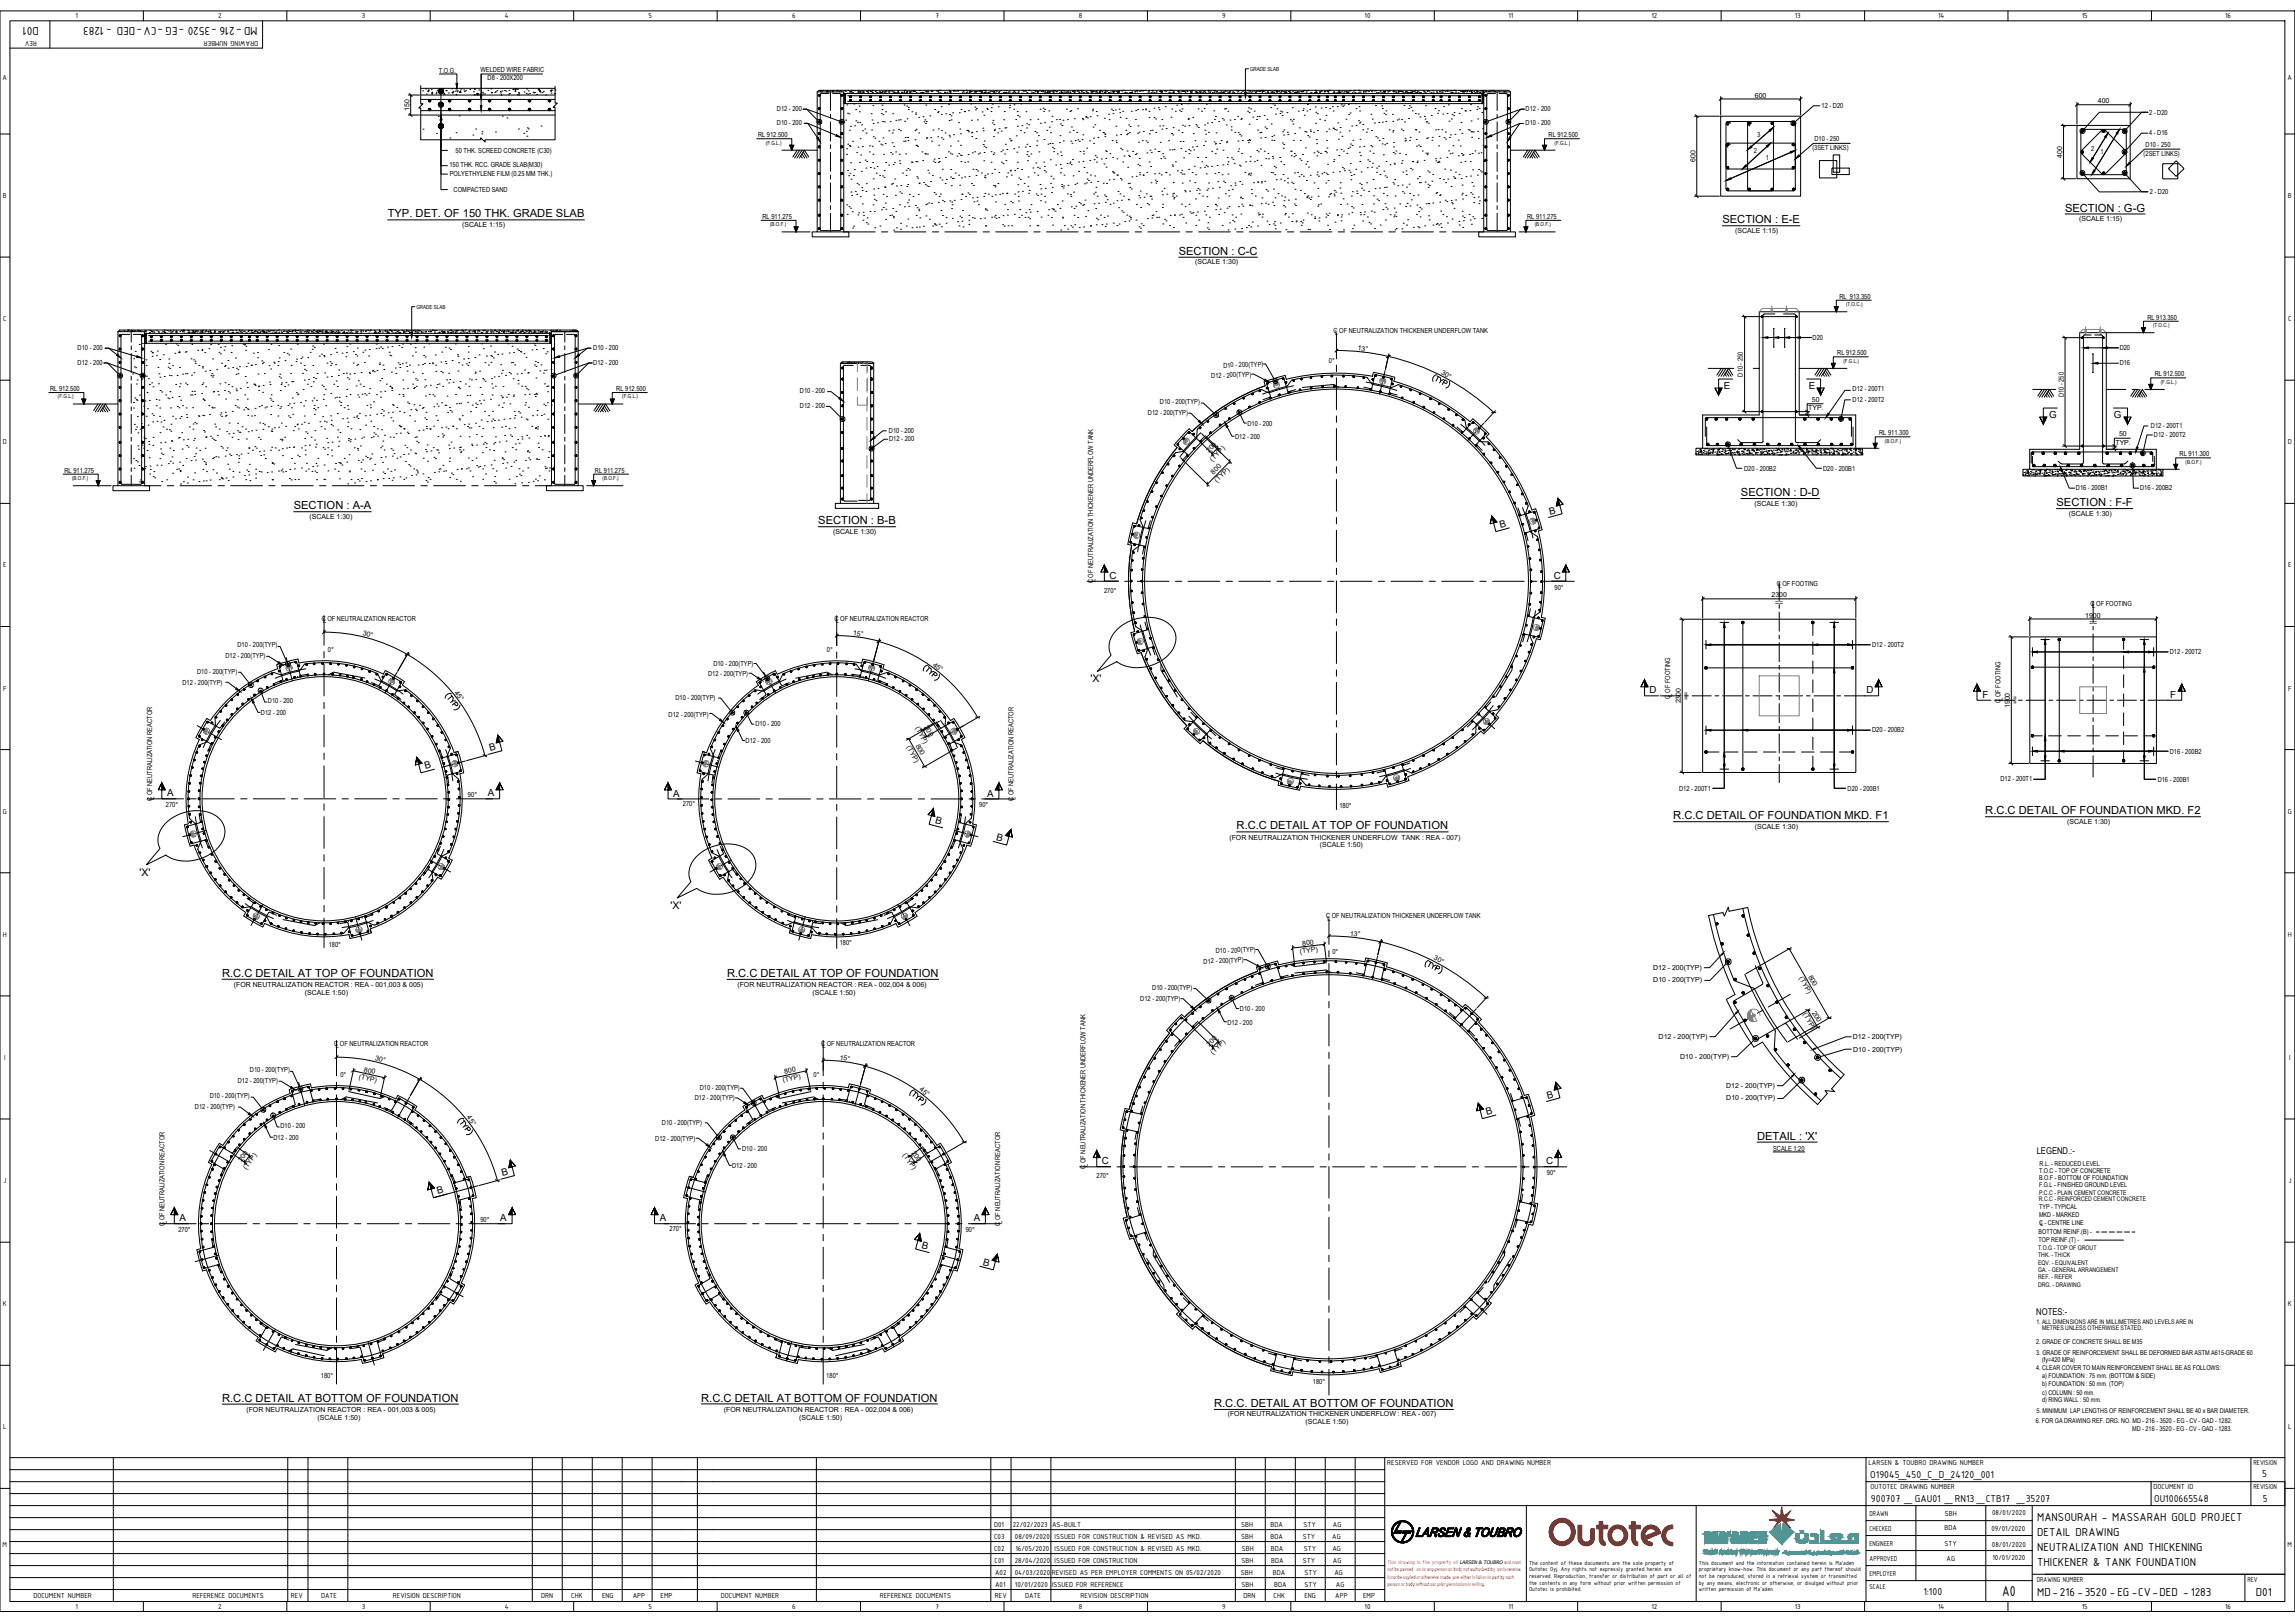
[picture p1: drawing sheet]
<svg xmlns="http://www.w3.org/2000/svg" width="841mm" height="594mm" viewBox="0 0 841 594" stroke-linecap="round" stroke-linejoin="round" font-family="sans-serif">
<defs><g id="words">
<text font-size="5.7" x="733.8" y="584.6">A0</text>
<g font-size="4.5">
<text x="14.3" y="9.8" transform="rotate(-180 14.3 9.8)">D01</text>
<text x="94.4" y="9.8" transform="rotate(-180 94.4 9.8)">MD -216 -3520 -EG -CV-DED - 1283</text>
<text x="746.5" y="557">MANSOURAH - MASSARAH GOLD PROJECT</text>
<text x="746.5" y="562.4">DETAIL DRAWING</text>
<text x="746.5" y="567.9">NEUTRALIZATION AND THICKENING</text>
<text x="746.5" y="573.4">THICKENER &amp; TANK FOUNDATION</text>
<text x="746.5" y="584.4">MD-216 -3520 -EG -CV-DED -1283</text>
<text x="826.7" y="584.4">D01</text>
</g>
<g font-size="4.1">
<text x="756.8" y="77.5">SECTION : G-G</text>
<text x="142.1" y="79.6">TYP. DET. OF 150 THK. GRADE SLAB</text>
<text x="631.2" y="81.8">SECTION : E-E</text>
<text x="432" y="93.4">SECTION : C-C</text>
<text x="638" y="181.7">SECTION : D-D</text>
<text x="753.6" y="185.4">SECTION : F-F</text>
<text x="107.7" y="186.6">SECTION : A-A</text>
<text x="299.8" y="192.1">SECTION : B-B</text>
<text x="727.5" y="298.3">R.C.C DETAIL OF FOUNDATION MKD. F2</text>
<text x="453.2" y="303.8">R.C.C DETAIL AT TOP OF FOUNDATION</text>
<text x="613.2" y="300.1">R.C.C DETAIL OF FOUNDATION MKD. F1</text>
<text x="81.4" y="357.8">R.C.C DETAIL AT TOP OF FOUNDATION</text>
<text x="266.4" y="357.8">R.C.C DETAIL AT TOP OF FOUNDATION</text>
<text x="643.9" y="417.5">DETAIL : 'X'</text>
<text x="81.4" y="513.4">R.C.C DETAIL AT BOTTOM OF FOUNDATION</text>
<text x="257" y="513.3">R.C.C DETAIL AT BOTTOM OF FOUNDATION</text>
<text x="444.9" y="515.4">R.C.C. DETAIL AT BOTTOM OF FOUNDATION</text>
</g>
<g font-size="4">
<text x="685.4" y="541.2">O19045_450_C_D_24120_001</text>
<text x="829" y="540.8">5</text>
<text x="685.6" y="550">900707 _GAU01 _RN13 _CTB17 _35207</text>
<text x="789.4" y="550">OU100665548</text>
<text x="829.3" y="550">5</text>
<text x="704.8" y="584">1:100</text>
</g>
<g font-size="3.8">
<text x="399.6" y="249.9">'X'</text>
<text x="51.1" y="320.7">'X'</text>
<text x="245.7" y="332.9">'X'</text>
</g>
<g font-size="3.6">
<text x="631.7" y="142.4">E</text>
<text x="662.9" y="142.4">E</text>
<text x="751" y="153">G</text>
<text x="774.7" y="153">G</text>
<text x="568" y="188.5" transform="rotate(-15 568 188.5)">B</text>
<text x="549.8" y="193.4" transform="rotate(-14 549.8 193.4)">B</text>
<text x="406.5" y="212">C</text>
<text x="569.4" y="212">C</text>
<text x="604.4" y="254">D</text>
<text x="684" y="254">D</text>
<text x="726.5" y="255.6">F</text>
<text x="795.3" y="255.6">F</text>
<text x="179.6" y="275.2" transform="rotate(-14 179.6 275.2)">B</text>
<text x="155.9" y="281.7" transform="rotate(-15 155.9 281.7)">B</text>
<text x="61.2" y="291.7">A</text>
<text x="178.8" y="291.7">A</text>
<text x="246.7" y="291.7">A</text>
<text x="361.7" y="291.7">A</text>
<text x="342.6" y="301.6" transform="rotate(14 342.6 301.6)">B</text>
<text x="365" y="307.6" transform="rotate(15 365 307.6)">B</text>
<text x="567.3" y="402.4" transform="rotate(-16 567.3 402.4)">B</text>
<text x="544.9" y="408.4" transform="rotate(-15 544.9 408.4)">B</text>
<text x="184.1" y="430.8" transform="rotate(-14 184.1 430.8)">B</text>
<text x="403.7" y="426.4">C</text>
<text x="566.6" y="426.4">C</text>
<text x="160.4" y="437.3" transform="rotate(-15 160.4 437.3)">B</text>
<text x="65.8" y="447.3">A</text>
<text x="183.3" y="447.3">A</text>
<text x="241.8" y="447.3">A</text>
<text x="356.8" y="447.3">A</text>
<text x="337.6" y="457.1" transform="rotate(16 337.6 457.1)">B</text>
<text x="360" y="463.1" transform="rotate(15 360 463.1)">B</text>
</g>
<g font-size="3.4">
<text x="746.4" y="422.7">LEGEND.:-</text>
<text x="746.2" y="481.5">NOTES:-</text>
</g>
<g font-size="2.8">
<text x="27.6" y="6.7">1</text>
<text x="80" y="6.7">2</text>
<text x="132.6" y="6.7">3</text>
<text x="185" y="6.7">4</text>
<text x="237.7" y="6.7">5</text>
<text x="290.3" y="6.7">6</text>
<text x="342.8" y="6.7">7</text>
<text x="395.4" y="6.7">8</text>
<text x="447.9" y="6.7">9</text>
<text x="500" y="6.7">10</text>
<text x="552.8" y="6.7">11</text>
<text x="605.2" y="6.7">12</text>
<text x="657.7" y="6.7">13</text>
<text x="710.2" y="6.7">14</text>
<text x="762.8" y="6.7">15</text>
<text x="815.4" y="6.7">16</text>
<text x="13.5" y="14.9" transform="rotate(-180 13.5 14.9)">REV</text>
<text x="94.6" y="14.9" transform="rotate(-180 94.6 14.9)">DRAWING NUMBER</text>
<text x="1" y="29.3">A</text>
<text x="838.3" y="29.3">A</text>
<text x="1.1" y="72.5">B</text>
<text x="838.4" y="72.5">B</text>
<text x="1.2" y="117.6">C</text>
<text x="838.5" y="117.6">C</text>
<text x="1.1" y="162.7">D</text>
<text x="838.4" y="162.7">D</text>
<text x="1.2" y="207.8">E</text>
<text x="838.5" y="207.8">E</text>
<text x="1.2" y="252.9">F</text>
<text x="838.5" y="252.9">F</text>
<text x="1.1" y="298">G</text>
<text x="838.4" y="298">G</text>
<text x="1.1" y="343.1">H</text>
<text x="838.4" y="343.1">H</text>
<text x="1.5" y="388.2">I</text>
<text x="838.9" y="388.2">I</text>
<text x="1.3" y="433.3">J</text>
<text x="838.6" y="433.3">J</text>
<text x="1.1" y="478.4">K</text>
<text x="838.4" y="478.4">K</text>
<text x="1.2" y="523.5">L</text>
<text x="838.5" y="523.5">L</text>
<text x="508.4" y="536.5">RESERVED FOR VENDOR LOGO AND DRAWING NUMBER</text>
<text x="684.7" y="536.5">LARSEN &amp; TOUBRO DRAWING NUMBER</text>
<text x="825.8" y="536.5">REVISION</text>
<text x="685.5" y="545.2">OUTOTEC DRAWING NUMBER</text>
<text x="789.2" y="545.2">DOCUMENT ID</text>
<text x="825.8" y="545.2">REVISION</text>
<text x="685.1" y="555.1">DRAWN</text>
<text x="712.7" y="555.2">SBH</text>
<text x="730" y="555">08/01/2020</text>
<text x="364.3" y="563.5">C03</text>
<text x="364.3" y="559.4">D01</text>
<text x="371.1" y="559.4">22/02/2023</text>
<text x="371.9" y="563.5">08/09/2020</text>
<text x="385.5" y="559.4">AS-BUILT</text>
<text x="386.5" y="563.5">ISSUED FOR CONSTRUCTION &amp; REVISED AS MKD.</text>
<text x="454.8" y="563.5">SBH</text>
<text x="454.8" y="559.3">SBH</text>
<text x="465.5" y="563.5">BDA</text>
<text x="465.6" y="559.3">BDA</text>
<text x="477.5" y="563.5">STY</text>
<text x="477.6" y="559.3">STY</text>
<text x="488.2" y="563.5">AG</text>
<text x="488.5" y="559.3">AG</text>
<text x="685.1" y="560.6">CHECKED</text>
<text x="712.6" y="560.5">BDA</text>
<text x="729.7" y="560.7">09/01/2020</text>
<text x="1" y="566.8">M</text>
<text x="364.3" y="567.9">C02</text>
<text x="372.1" y="567.9">16/05/2020</text>
<text x="386.5" y="567.9">ISSUED FOR CONSTRUCTION &amp; REVISED AS MKD.</text>
<text x="455" y="567.9">SBH</text>
<text x="465.7" y="567.9">BDA</text>
<text x="477.8" y="567.9">STY</text>
<text x="488.3" y="567.9">AG</text>
<text x="685.1" y="566.1">ENGINEER</text>
<text x="712.6" y="566.1">STY</text>
<text x="730" y="566.5">08/01/2020</text>
<text x="838.3" y="566.8">M</text>
<text x="364.4" y="572.3">C01</text>
<text x="371.9" y="572.3">28/04/2020</text>
<text x="386.5" y="572.3">ISSUED FOR CONSTRUCTION</text>
<text x="454.9" y="572.3">SBH</text>
<text x="465.8" y="572.3">BDA</text>
<text x="477.5" y="572.3">STY</text>
<text x="488.5" y="572.3">AG</text>
<text x="685.1" y="571.6">APPROVED</text>
<text x="713.4" y="571.6">AG</text>
<text x="730.2" y="571.4">10/01/2020</text>
<text x="364.7" y="581.1">A01</text>
<text x="364.7" y="576.7">A02</text>
<text x="371.9" y="576.7">04/03/2020</text>
<text x="371.9" y="581.1">10/01/2020</text>
<text x="385.4" y="576.7">REVISED AS PER EMPLOYER COMMENTS ON 05/02/2020</text>
<text x="385.6" y="581.1">ISSUED FOR REFERENCE</text>
<text x="454.7" y="576.7">SBH</text>
<text x="454.9" y="581.1">SBH</text>
<text x="466.5" y="576.7">BDA</text>
<text x="467" y="581.1">BDA</text>
<text x="478" y="581.1">STY</text>
<text x="478" y="576.7">STY</text>
<text x="489" y="576.7">AG</text>
<text x="489.6" y="581.1">AG</text>
<text x="685.1" y="577.1">EMPLOYER</text>
<text x="746.4" y="579.3">DRAWING NUMBER</text>
<text x="823.6" y="579.3">REV</text>
<text x="12.2" y="585.3">DOCUMENT NUMBER</text>
<text x="70.5" y="585.3">REFERENCE DOCUMENTS</text>
<text x="106.6" y="585.3">REV</text>
<text x="117.6" y="585.3">DATE</text>
<text x="144" y="585.3">REVISION DESCRIPTION</text>
<text x="198.3" y="585.3">DRN</text>
<text x="209.3" y="585.3">CHK</text>
<text x="220.6" y="585.3">ENG</text>
<text x="231.9" y="585.3">APP</text>
<text x="242.1" y="585.3">EMP</text>
<text x="264.2" y="585.3">DOCUMENT NUMBER</text>
<text x="322.4" y="585.3">REFERENCE DOCUMENTS</text>
<text x="364.6" y="585.3">REV</text>
<text x="375.7" y="585.3">DATE</text>
<text x="395.9" y="585.3">REVISION DESCRIPTION</text>
<text x="455.7" y="585.3">DRN</text>
<text x="466.7" y="585.3">CHK</text>
<text x="478" y="585.3">ENG</text>
<text x="489.3" y="585.3">APP</text>
<text x="499.5" y="585.3">EMP</text>
<text x="685.1" y="582.1">SCALE</text>
<text x="27.6" y="589.3">1</text>
<text x="80" y="589.3">2</text>
<text x="132.6" y="589.3">3</text>
<text x="185" y="589.3">4</text>
<text x="237.7" y="589.3">5</text>
<text x="290.3" y="589.3">6</text>
<text x="342.8" y="589.3">7</text>
<text x="395.4" y="589.3">8</text>
<text x="447.9" y="589.3">9</text>
<text x="500" y="589.3">10</text>
<text x="552.8" y="589.3">11</text>
<text x="605.2" y="589.3">12</text>
<text x="657.7" y="589.3">13</text>
<text x="710.2" y="589.3">14</text>
<text x="762.8" y="589.3">15</text>
<text x="815.4" y="589.3">16</text>
</g>
<g font-size="2.6">
<text x="160.8" y="26.7">T.O.G.</text>
<text x="176.1" y="26.4">WELDED WIRE FABRIC</text>
<text x="178.7" y="29.5">D8 - 200X200</text>
<text x="643.1" y="35.8">600</text>
<text x="150" y="40.7" transform="rotate(-90 150 40.7)">150</text>
<text x="284.7" y="40.6">D12 - 200</text>
<text x="559.1" y="40.6">D12 - 200</text>
<text x="667.5" y="39.6">12 - D20</text>
<text x="768.8" y="37.9">400</text>
<text x="787.5" y="42">2 - D20</text>
<text x="284.7" y="45.8">D10 - 200</text>
<text x="559.1" y="45.9">D10 - 200</text>
<text x="277.8" y="50.3">RL 912.500</text>
<text x="567.5" y="50.3">RL 912.500</text>
<text x="644" y="50.3">3</text>
<text x="664.9" y="51.7">D10 - 250</text>
<text x="786.3" y="53.8">D10 - 250</text>
<text x="787.5" y="49.5">4 - D16</text>
<text x="167" y="55.9">50 THK. SCREED CONCRETE (C30)</text>
<text x="621.3" y="59.3" transform="rotate(-90 621.3 59.3)">600</text>
<text x="642.7" y="56.2">2</text>
<text x="647.1" y="58.5">1</text>
<text x="664.2" y="54.9">(3SET LINKS)</text>
<text x="755.7" y="57.8" transform="rotate(-90 755.7 57.8)">400</text>
<text x="766.3" y="55.4">2</text>
<text x="769.8" y="56.3">1</text>
<text x="785.5" y="57">(2SET LINKS)</text>
<text x="164.7" y="61.3">150 THK. RCC. GRADE SLAB(M30)</text>
<text x="164.8" y="64.5">POLYETHYLENE FILM (0.25 MM THK.)</text>
<text x="166.2" y="70.5">COMPACTED SAND</text>
<text x="787.8" y="70.9">2 - D20</text>
<text x="169.3" y="83.2">(SCALE 1:15)</text>
<text x="279.4" y="80.2">RL 911.275</text>
<text x="559.6" y="80.2">RL 911.275</text>
<text x="761.9" y="81.1">(SCALE 1:15)</text>
<text x="635.9" y="85.4">(SCALE 1:15)</text>
<text x="438" y="96.8">(SCALE 1:30)</text>
<text x="674.1" y="109.4">RL 913.350</text>
<text x="786.9" y="117.1">RL 913.350</text>
<text x="488.7" y="121.8">C OF NEUTRALIZATION THICKENER UNDERFLOW TANK</text>
<text x="489.2" y="122.7">L</text>
<text x="664.3" y="124.4">D20</text>
<text x="28.4" y="128.2">D10 - 200</text>
<text x="217.4" y="128.2">D10 - 200</text>
<text x="497.4" y="128.2" transform="rotate(7 497.4 128.2)">13°</text>
<text x="673.3" y="130.2">RL 912.500</text>
<text x="776.8" y="128.2">D20</text>
<text x="28.4" y="133.5">D12 - 200</text>
<text x="217.4" y="133.5">D12 - 200</text>
<text x="448.3" y="134.7" transform="rotate(-2 448.3 134.7)">D10 - 200(TYP)</text>
<text x="487" y="132.9">0°</text>
<text x="528" y="137" transform="rotate(28 528 137)">30°</text>
<text x="638.7" y="137.9" transform="rotate(-90 638.7 137.9)">D10 - 250</text>
<text x="776.8" y="133.8">D16</text>
<text x="789.6" y="137.9">RL 912.500</text>
<text x="18.4" y="143.2">RL 912.500</text>
<text x="225.8" y="143.2">RL 912.500</text>
<text x="443.9" y="138.5" transform="rotate(-2 443.9 138.5)">D12 - 200(TYP)</text>
<text x="678.9" y="143.4">D12 - 200T1</text>
<text x="293.2" y="144">D10 - 200</text>
<text x="293.2" y="149.5">D12 - 200</text>
<text x="425.1" y="148.1">D10 - 200(TYP)</text>
<text x="664" y="147.3">50</text>
<text x="678.9" y="147.2">D12 - 200T2</text>
<text x="756.3" y="145.5" transform="rotate(-90 756.3 145.5)">D10 - 250</text>
<text x="420.7" y="152">D12 - 200(TYP)</text>
<text x="457.1" y="155.9">D10 - 200</text>
<text x="662.6" y="150.3">TYP.</text>
<text x="325.8" y="158.6">D10 - 200</text>
<text x="325.8" y="161.6">D12 - 200</text>
<text x="452.6" y="160.8">D12 - 200</text>
<text x="688.6" y="159.4">RL 911.300</text>
<text x="776.6" y="159.9">50</text>
<text x="788.2" y="156.6">D12 - 200T1</text>
<text x="789.3" y="160.1">D12 - 200T2</text>
<text x="443.1" y="166" transform="rotate(-45 443.1 166)">200</text>
<text x="775.2" y="162.9">TYP.</text>
<text x="798.7" y="167.1">RL 911.300</text>
<text x="23.6" y="173.2">RL 911.275</text>
<text x="218" y="173.2">RL 911.275</text>
<text x="444.4" y="169.1" transform="rotate(-45 444.4 169.1)">(TYP)</text>
<text x="444.8" y="173.8" transform="rotate(-45 444.8 173.8)">800</text>
<text x="639.1" y="172.4">D20 - 200B2</text>
<text x="668.1" y="172.4">D20 - 200B1</text>
<text x="446.1" y="176.8" transform="rotate(-45 446.1 176.8)">(TYP)</text>
<text x="760.7" y="179.6">D16 - 200B1</text>
<text x="784.3" y="179.6">D16 - 200B2</text>
<text x="642.9" y="185.3">(SCALE 1:30)</text>
<text x="113.4" y="190">(SCALE 1:30)</text>
<text x="758.1" y="189">(SCALE 1:30)</text>
<text x="305.4" y="195.7">(SCALE 1:30)</text>
<text x="400.6" y="213.6" transform="rotate(-90 400.6 213.6)">C OF NEUTRALIZATION THICKENER UNDERFLOW TANK</text>
<text x="401.5" y="213.1" transform="rotate(-90 401.5 213.1)">L</text>
<text x="651.1" y="214.7">C OF FOOTING</text>
<text x="651.7" y="215.5">L</text>
<text x="404.6" y="217.2">270°</text>
<text x="569.7" y="216">90°</text>
<text x="649.2" y="218.8">2300</text>
<text x="650.5" y="221.6">==</text>
<text x="117.9" y="227.6">C OF NEUTRALIZATION REACTOR</text>
<text x="305.8" y="227.6">C OF NEUTRALIZATION REACTOR</text>
<text x="764.1" y="226.2">1900</text>
<text x="766.1" y="222.1">C OF FOOTING</text>
<text x="766.7" y="222.9">L</text>
<text x="118.4" y="228.4">L</text>
<text x="132.8" y="232.7" transform="rotate(15 132.8 232.7)">30°</text>
<text x="306.3" y="228.4">L</text>
<text x="312.5" y="232.6" transform="rotate(8 312.5 232.6)">15°</text>
<text x="765.6" y="229">==</text>
<text x="87" y="237.1">D10 - 200(TYP)</text>
<text x="120.2" y="238.9">0°</text>
<text x="303" y="238.9">0°</text>
<text x="686.1" y="237">D12 - 200T2</text>
<text x="795.1" y="239.7">D12 - 200T2</text>
<text x="82.6" y="241">D12 - 200(TYP)</text>
<text x="261.4" y="243.8">D10 - 200(TYP)</text>
<text x="341.7" y="243.8" transform="rotate(38 341.7 243.8)">45°</text>
<text x="66.8" y="250.7">D12 - 200(TYP)</text>
<text x="72.3" y="246.7">D10 - 200(TYP)</text>
<text x="259.5" y="247.5">D12 - 200(TYP)</text>
<text x="98.2" y="257.6">D10 - 200</text>
<text x="166.4" y="253.7" transform="rotate(53 166.4 253.7)">45°</text>
<text x="247.5" y="256.3">D10 - 200(TYP)</text>
<text x="612.1" y="255.9" transform="rotate(-90 612.1 255.9)">C OF FOOTING</text>
<text x="612.8" y="255.2" transform="rotate(-90 612.8 255.2)">L</text>
<text x="616" y="257.7" transform="rotate(-90 616 257.7)">2300</text>
<text x="618.7" y="256.3" transform="rotate(-90 618.7 256.3)">==</text>
<text x="733.1" y="257.5" transform="rotate(-90 733.1 257.5)">C OF FOOTING</text>
<text x="733.9" y="256.9" transform="rotate(-90 733.9 256.9)">L</text>
<text x="739.4" y="258" transform="rotate(-90 739.4 258)">==</text>
<text x="95.6" y="262">D12 - 200</text>
<text x="245" y="262.4">D12 - 200(TYP)</text>
<text x="736.6" y="259.4" transform="rotate(-90 736.6 259.4)">1900</text>
<text x="276.9" y="266">D10 - 200</text>
<text x="335.3" y="266.7" transform="rotate(60 335.3 266.7)">(TYP)</text>
<text x="338.6" y="266.2" transform="rotate(60 338.6 266.2)">200</text>
<text x="686.1" y="268.3">D20 - 200B2</text>
<text x="273.2" y="272.1">D12 - 200</text>
<text x="332.1" y="273.6" transform="rotate(60 332.1 273.6)">(TYP)</text>
<text x="335.4" y="273.1" transform="rotate(60 335.4 273.1)">800</text>
<text x="795.1" y="276">D16 - 200B2</text>
<text x="733.1" y="286.2">D12 - 200T1</text>
<text x="790.7" y="286.3">D16 - 200B1</text>
<text x="55.8" y="293.4" transform="rotate(-90 55.8 293.4)">C OF NEUTRALIZATION REACTOR</text>
<text x="56.5" y="292.8" transform="rotate(-90 56.5 292.8)">L</text>
<text x="171.5" y="292.1">90°</text>
<text x="371.4" y="293.4" transform="rotate(-90 371.4 293.4)">C OF NEUTRALIZATION REACTOR</text>
<text x="372.2" y="292.9" transform="rotate(-90 372.2 292.9)">L</text>
<text x="615.3" y="289.6">D12 - 200T1</text>
<text x="677.1" y="289.6">D20 - 200B1</text>
<text x="60.8" y="295.6">270°</text>
<text x="250.3" y="295.4">270°</text>
<text x="358.9" y="295.5">90°</text>
<text x="490.8" y="296.1">180°</text>
<text x="643.1" y="303.7">(SCALE 1:30)</text>
<text x="757.5" y="301.9">(SCALE 1:30)</text>
<text x="450.5" y="307.5">(FOR NEUTRALIZATION THICKENER UNDERFLOW TANK : REA - 007)</text>
<text x="483.7" y="310.4">(SCALE 1:50)</text>
<text x="485.9" y="336.3">C OF NEUTRALIZATION THICKENER UNDERFLOW TANK</text>
<text x="486.5" y="337.2">L</text>
<text x="120.5" y="346.7">180°</text>
<text x="307.7" y="346.2">180°</text>
<text x="477.4" y="346.3" transform="rotate(-7 477.4 346.3)">800</text>
<text x="494.6" y="342.7" transform="rotate(6 494.6 342.7)">13°</text>
<text x="441.1" y="352.9" transform="rotate(-2 441.1 352.9)">D12 - 200(TYP)</text>
<text x="445.5" y="349.1" transform="rotate(-2 445.5 349.1)">D10 - 200(TYP)</text>
<text x="476.4" y="349.3" transform="rotate(-7 476.4 349.3)">(TYP)</text>
<text x="488.3" y="349.3">0°</text>
<text x="525.2" y="351.4" transform="rotate(28 525.2 351.4)">30°</text>
<text x="605.8" y="355.2">D12 - 200(TYP)</text>
<text x="605.9" y="359.8">D10 - 200(TYP)</text>
<text x="659.3" y="358.2" transform="rotate(60 659.3 358.2)">(TYP)</text>
<text x="662.6" y="357.7" transform="rotate(60 662.6 357.7)">800</text>
<text x="85.7" y="361.4">(FOR NEUTRALIZATION REACTOR : REA - 001,003 &amp; 005)</text>
<text x="111.8" y="364.3">(SCALE 1:50)</text>
<text x="270.2" y="361.4">(FOR NEUTRALIZATION REACTOR : REA - 002,004 &amp; 006)</text>
<text x="297.7" y="364.3">(SCALE 1:50)</text>
<text x="422.3" y="362.6">D10 - 200(TYP)</text>
<text x="417.9" y="366.5">D12 - 200(TYP)</text>
<text x="454.4" y="370.3">D10 - 200</text>
<text x="660.7" y="371.3" transform="rotate(60 660.7 371.3)">(TYP)</text>
<text x="664" y="370.9" transform="rotate(60 664 370.9)">200</text>
<text x="449.8" y="375.3">D12 - 200</text>
<text x="122.5" y="383.2">C OF NEUTRALIZATION REACTOR</text>
<text x="123" y="384">L</text>
<text x="300.9" y="383.2">C OF NEUTRALIZATION REACTOR</text>
<text x="301.4" y="383.9">L</text>
<text x="443.2" y="383.4" transform="rotate(-45 443.2 383.4)">200</text>
<text x="607.8" y="380.5">D12 - 200(TYP)</text>
<text x="679" y="380.6">D12 - 200(TYP)</text>
<text x="137.4" y="388.3" transform="rotate(15 137.4 388.3)">30°</text>
<text x="307.6" y="388.1" transform="rotate(8 307.6 388.1)">15°</text>
<text x="444.5" y="386.4" transform="rotate(-45 444.5 386.4)">(TYP)</text>
<text x="615.7" y="387.7">D10 - 200(TYP)</text>
<text x="679.1" y="385.2">D10 - 200(TYP)</text>
<text x="91.6" y="392.7">D10 - 200(TYP)</text>
<text x="124.8" y="394.5">0°</text>
<text x="131.4" y="395" transform="rotate(12 131.4 395)">(TYP)</text>
<text x="133.2" y="392.5" transform="rotate(12 133.2 392.5)">800</text>
<text x="287.6" y="393.4" transform="rotate(-13 287.6 393.4)">800</text>
<text x="298.1" y="394.5">0°</text>
<text x="87.2" y="396.6">D12 - 200(TYP)</text>
<text x="256.5" y="399.4">D10 - 200(TYP)</text>
<text x="287" y="396.4" transform="rotate(-12 287 396.4)">(TYP)</text>
<text x="336.8" y="399.3" transform="rotate(37 336.8 399.3)">45°</text>
<text x="632.5" y="398.4">D12 - 200(TYP)</text>
<text x="71.4" y="406.3">D12 - 200(TYP)</text>
<text x="76.8" y="402.3">D10 - 200(TYP)</text>
<text x="254.6" y="403">D12 - 200(TYP)</text>
<text x="632.6" y="403">D10 - 200(TYP)</text>
<text x="102.7" y="413.2">D10 - 200</text>
<text x="171" y="409.3" transform="rotate(53 171 409.3)">45°</text>
<text x="242.6" y="411.9">D10 - 200(TYP)</text>
<text x="100.2" y="417.6">D12 - 200</text>
<text x="240.1" y="418">D12 - 200(TYP)</text>
<text x="88.6" y="425.7" transform="rotate(-54 88.6 425.7)">200</text>
<text x="271.9" y="421.5">D10 - 200</text>
<text x="330.7" y="423.1" transform="rotate(54 330.7 423.1)">(TYP)</text>
<text x="334" y="422.3" transform="rotate(54 334 422.3)">200</text>
<text x="649.8" y="421.4">SCALE 1:20</text>
<text x="90.3" y="428.6" transform="rotate(-54 90.3 428.6)">(TYP)</text>
<text x="268.3" y="427.7">D12 - 200</text>
<text x="397.8" y="428.1" transform="rotate(-90 397.8 428.1)">C OF NEUTRALIZATION THICKENER UNDERFLOW TANK</text>
<text x="398.7" y="427.6" transform="rotate(-90 398.7 427.6)">L</text>
<text x="401.8" y="431.6">270°</text>
<text x="566.9" y="430.5">90°</text>
<text x="60.3" y="449" transform="rotate(-90 60.3 449)">C OF NEUTRALIZATION REACTOR</text>
<text x="61.1" y="448.5" transform="rotate(-90 61.1 448.5)">L</text>
<text x="176.1" y="447.7">90°</text>
<text x="366.5" y="449" transform="rotate(-90 366.5 449)">C OF NEUTRALIZATION REACTOR</text>
<text x="367.2" y="448.5" transform="rotate(-90 367.2 448.5)">L</text>
<text x="65.4" y="451.2">270°</text>
<text x="245.4" y="450.9">270°</text>
<text x="353.9" y="451.1">90°</text>
<text x="117.6" y="504.8">180°</text>
<text x="302.8" y="504.8">180°</text>
<text x="481.1" y="506.8">180°</text>
<text x="90.3" y="517">(FOR NEUTRALIZATION REACTOR : REA - 001,003 &amp; 005)</text>
<text x="116.3" y="519.9">(SCALE 1:50)</text>
<text x="265.3" y="517">(FOR NEUTRALIZATION REACTOR : REA - 002,004 &amp; 006)</text>
<text x="292.8" y="519.9">(SCALE 1:50)</text>
<text x="449.9" y="518.6">(FOR NEUTRALIZATION THICKENER UNDERFLOW : REA - 007)</text>
<text x="478.4" y="521.5">(SCALE 1:50)</text>
</g>
<g font-size="2.4">
<text x="747.2" y="429.6">T.O.C - TOP OF CONCRETE</text>
<text x="747.4" y="427.1">R.L. - REDUCED LEVEL</text>
<text x="747.2" y="432.3">B.O.F - BOTTOM OF FOUNDATION</text>
<text x="747.2" y="434.9">F.G.L - FINISHED GROUND LEVEL</text>
<text x="747.2" y="442.9">TYP - TYPICAL</text>
<text x="747.2" y="445.7">MKD - MARKED</text>
<text x="747.2" y="448.5">C - CENTRE LINE</text>
<text x="747" y="451.8">BOTTOM REINF.(B) -</text>
<text x="747" y="454.8">TOP REINF.(T) -</text>
<text x="746.1" y="492.1">2. GRADE OF CONCRETE SHALL BE M35</text>
<text x="746.2" y="496.3">3. GRADE OF REINFORCEMENT SHALL BE DEFORMED BAR ASTM A615-GRADE 60</text>
<text x="746.2" y="502">4. CLEAR COVER TO MAIN REINFORCEMENT SHALL BE AS FOLLOWS:</text>
<text x="748.4" y="498.7">(fy=420 MPa)</text>
<text x="748.4" y="504.7">a) FOUNDATION : 75 mm. (BOTTOM &amp; SIDE)</text>
<text x="748.4" y="507.7">b) FOUNDATION : 50 mm. (TOP)</text>
<text x="748.4" y="510.8">c) COLUMN : 50 mm.</text>
<text x="748.4" y="513.6">d) RING WALL : 50 mm.</text>
<text x="746" y="521.2">6. FOR GA DRAWING REF. DRG. NO. MD - 216 - 3520 - EG - CV - GAD - 1282.</text>
<text x="746.3" y="517.5">5. MINIMUM LAP LENGTHS OF REINFORCEMENT SHALL BE 40 x BAR DIAMETER.</text>
<text x="781.4" y="524.1">MD - 216 - 3520 - EG - CV - GAD - 1283.</text>
</g>
<g font-size="2.3">
<text x="747.2" y="437.5">P.C.C - PLAIN CEMENT CONCRETE</text>
<text x="747.1" y="440">R.C.C - REINFORCED CEMENT CONCRETE</text>
<text x="747.7" y="449">L</text>
<text x="746.9" y="457.8">T.O.G - TOP OF GROUT</text>
<text x="746.9" y="460.5">THK. - THICK</text>
<text x="746.9" y="463.2">EQV. - EQUIVALENT</text>
<text x="746.9" y="465.9">GA. - GENERAL ARRANGEMENT</text>
<text x="746.9" y="468.6">REF. - REFER</text>
<text x="746.9" y="471.2">DRG. - DRAWING</text>
<text x="746.3" y="484.8">1. ALL DIMENSIONS ARE IN MILLIMETRES AND LEVELS ARE IN</text>
<text x="748.4" y="487.3">METRES UNLESS OTHERWISE STATED.</text>
<text x="560.3" y="573">The content of these documents are the sole property of</text>
<text x="560.3" y="575.5">Outotec Oyj. Any rights not expressly granted herein are</text>
<text x="622.6" y="573">This document and the information contained herein is Ma'aden</text>
<text x="622.6" y="575.5">proprietary know-how. This document or any part thereof should</text>
<text x="560.3" y="577.9">reserved. Reproduction, transfer or distribution of part or all of</text>
<text x="560.3" y="580.4">the contents in any form without prior written permission of</text>
<text x="622.6" y="577.9">not be reproduced, stored in a retrieval system or transmitted</text>
<text x="622.6" y="580.4">by any means, electronic or otherwise, or divulged without prior</text>
<text x="560.3" y="582.8">Outotec is prohibited.</text>
<text x="622.6" y="582.8">written permission of Ma'aden.</text>
</g>
<g font-size="2">
<text x="458.1" y="25.9">GRADE SLAB</text>
<text x="280.7" y="52.9">(F.G.L.)</text>
<text x="569.7" y="52.9">(F.G.L.)</text>
<text x="282.2" y="82.8">(B.O.F.)</text>
<text x="562.4" y="82.8">(B.O.F.)</text>
<text x="152.6" y="113">GRADE SLAB</text>
<text x="676.5" y="112.1">(T.O.C.)</text>
<text x="789" y="119.8">(T.O.C.)</text>
<text x="675.5" y="132.8">(F.G.L.)</text>
<text x="791.8" y="140.5">(F.G.L.)</text>
<text x="21.3" y="145.9">(F.G.L.)</text>
<text x="228" y="145.9">(F.G.L.)</text>
<text x="690.8" y="162.1">(B.O.F.)</text>
<text x="800.9" y="169.8">(B.O.F.)</text>
<text x="26.4" y="175.8">(B.O.F.)</text>
<text x="220.8" y="175.8">(B.O.F.)</text>
</g>
<text font-size="2" fill="#f00" x="508.4" y="572.9">This drawing is the property of</text>
<g font-size="1.8" fill="#f00">
<text x="508.5" y="575.6">not be passed on to any person or body not authorized by us to receive</text>
<text x="508.5" y="578.2">it nor be copied or otherwise made use either in full or in part by such</text>
<text x="508.5" y="580.9">person or body without our prior permission in writing.</text>
</g>
<text font-size="1.8" x="534.9" y="572.9">LARSEN &amp; TOUBRO and must</text>
</g></defs>
<!-- layer: CI-CEN -->
<g fill="none" stroke="#000" stroke-width=".37">
<path d="M304.3 33.7v6.8M548.6 33.7v6.8M286.6 55h12.9M304.3 41.9v1.3M304.3 44.6v7M304.3 53v1.4M304.3 55.8v7M548.6 41.9v1.3M548.6 44.6v7M548.6 53v1.4M548.6 55.8v7M553.5 55h16.4"/>
<path d="M304.3 64.2v1.4M304.3 67v6.9M304.3 75.3v1.4M304.3 78.1v6.8M548.6 64.2v1.4M548.6 67v6.9M548.6 75.3v1.4M548.6 78.1v6.8M286.6 84.9h10.3M309.2 84.9h11.5M323 84.9h2.4M327.7 84.9h11.6"/>
<path d="M341.7 84.9h2.3M346.3 84.9h11.6M360.3 84.9h2.3M364.9 84.9h11.6M378.8 84.9h2.4M383.5 84.9h11.6M397.4 84.9h2.4M402.1 84.9h11.6M416 84.9h2.3M420.7 84.9h11.6M434.6 84.9h2.3M439.3 84.9h11.6"/>
<path d="M453.2 84.9h2.3M457.8 84.9h11.7M471.8 84.9h2.3M476.5 84.9h11.6M490.4 84.9h2.3M495 84.9h11.6M509 84.9h2.3M513.6 84.9h11.7M527.6 84.9h2.3M532.2 84.9h11.5M556.7 84.9h13.2M659.3 114.2h17.5"/>
<path d="M48.1 121.5v3.8M48.1 126.7v1.4M48.1 129.5v6.9M48.1 137.8v1.4M207 121.5v3.8M207 126.7v1.4M207 129.5v6.9M207 137.8v1.4M489.8 122.1v9.3M489.8 133.7v2.4M489.8 138.4v11.6M507.6 135.7l-2 8.6"/>
<path d="M626 134.9h9.4M642.5 134.9h2.2M659.3 134.9h17.5M771.9 121.8h17.5M26.8 148h16.4M48.1 140.6v7M48.1 149v1.4M48.1 151.8v7M207 140.6v7M207 149v1.4M207 151.8v7M211.9 148h16.4"/>
<path d="M489.8 152.3v2.4M489.8 157v11.6M543.8 155l-6 6.4M744.9 142.6h8.5M771.9 142.6h7.1M781.3 142.6h2.4M786 142.6h7.2M26.8 177.9h13.9M48.1 160.2v1.4M48.1 163v6.9M48.1 171.3v1.4M48.1 174.1v3.8"/>
<path d="M53 177.9h6M61.3 177.9h2.3M66 177.9h11.6M79.9 177.9h2.3M84.5 177.9h11.7M98.5 177.9h2.3M103.1 177.9h11.7M117.1 177.9h2.3M121.8 177.9h11.5M135.7 177.9h2.3M140.3 177.9h11.6M154.3 177.9h2.3"/>
<path d="M158.9 177.9h11.7M172.9 177.9h2.3M177.5 177.9h11.6M191.5 177.9h2.3M196.1 177.9h6M207 160.2v1.4M207 163v6.9M207 171.3v1.4M207 174.1v3.8M215.1 177.9h13.2M489.8 171v2.3M489.8 175.6v11.6"/>
<path d="M682.5 164.2h6M792.6 171.9h6.1M489.8 189.5v2.4M489.8 194.2v11.6M398.4 212.9h11.4M412.2 212.9h2.2M416.8 212.9h11.6M430.7 212.9h2.4M435.4 212.9h11.6M449.3 212.9h2.4M454 212.9h11.6M467.9 212.9h2.3"/>
<path d="M472.6 212.9h11.6M486.5 212.9h2.3M489.8 208.1v2.4M489.8 212.8v11.6M491.2 212.9h11.6M505.1 212.9h2.3M509.7 212.9h11.7M523.7 212.9h2.3M528.3 212.9h11.7M542.3 212.9h2.3M546.9 212.9h11.6M560.9 212.9h2.3"/>
<path d="M565.5 212.9h11.4M652 213.4v6.6M118.7 225.5v10.8M118.7 238.6v2.4M306.6 225.5v11M306.6 238.8v2.3M489.8 226.7v2.3M489.8 231.4v11.6M652 221.4v1.4M652 224.2v7M652 232.6v1.4M652 235.4v6.9"/>
<path d="M767 220.2v7.8M767 229.4v1.4M767 232.2v7M104.9 240.8l2.2 8.6M118.7 243.3v11.6M118.7 257.2v2.4M145.5 246.2l-4.4 7.6M279.8 246.2l4.4 7.7M306.6 243.4v11.7M306.6 257.4v2.3M320.5 240.8l-2.3 8.6M489.8 245.3v2.4"/>
<path d="M489.8 250v11.6M608.4 254.9h7.5M617.3 254.9h1.4M620.1 254.9h7M628.5 254.9h1.4M631.3 254.9h7M639.7 254.9h1.4M642.4 254.9h7M650.8 254.9h1.4M652 243.7v1.4M652 246.5v7M652 254.9v1.4"/>
<path d="M652 257.7v7M653.6 254.9h7M662 254.9h1.4M664.8 254.9h6.9M673.1 254.9h1.4M675.9 254.9h7.5M730.9 256.5h7.4M739.7 256.5h1.4M742.5 256.5h7M750.9 256.5h1.4M753.7 256.5h6.9M762 256.5h1.4"/>
<path d="M764.8 256.5h7M767 240.6v1.3M767 243.3v7M767 251.7v1.4M767 254.5v7M773.2 256.5h1.4M776 256.5h7M784.4 256.5h1.3M787.1 256.5h7.4M72.3 265.8l8.9 5.1M118.7 261.9v11.6M118.7 275.8v2.3"/>
<path d="M170.5 278.7l-8.6 2.3M254.8 278.7l8.6 2.3M306.6 262.1v11.6M306.6 276v2.3M353 265.8l-7.6 4.4M489.8 263.9v2.3M489.8 268.6v11.6M541.2 260.9l6.5 6M652 266v1.4M652 268.8v7M652 277.2v1.4M767 262.9v1.4"/>
<path d="M767 265.7v6.9M767 274v1.4M767 276.8v7.8M54 292.6h13.3M69.6 292.6h2.3M74.2 292.6h11.7M88.2 292.6h2.3M92.8 292.6h11.6M106.8 292.6h2.3M111.4 292.6h11.6M118.7 280.5v11.6M118.7 294.4v2.4"/>
<path d="M118.7 299.1v11.6M125.3 292.6h2.4M130 292.6h11.6M144 292.6h2.3M148.6 292.6h11.6M162.6 292.6h2.3M167.2 292.6h13.3M248.2 292.6h11.6M262.1 292.6h2.4M266.8 292.6h11.6M280.7 292.6h2.3M285.4 292.6h11.6"/>
<path d="M299.3 292.6h2.3M304 292.6h11.6M306.6 280.6v11.6M306.6 294.6v2.3M306.6 299.2v11.7M317.9 292.6h2.4M322.6 292.6h11.6M336.5 292.6h2.3M341.2 292.6h11.6M355.1 292.6h2.3M359.7 292.6h11.6M489.8 282.5v2.3"/>
<path d="M489.8 287.2v9.3M652 280v6.7M75.5 304.2l-8.5 2.3M118.7 313v2.4M118.7 317.7v11.6M157.5 314.9l7.6 4.5M267.9 315l-7.7 4.4M306.6 313.2v2.3M306.6 317.8v11.7M349.8 304.2l8.6 2.3M96.4 331.3l-4.5 7.7M118.7 331.6v2.3"/>
<path d="M118.7 336.3v10.8M130.3 335.8l2.3 8.6M295 335.8l-2.3 8.6M306.6 331.8v2.3M306.6 336.4v11M329 331.4l4.4 7.6M487 336.6v9.3M487 348.2v2.3M487 352.9v11.6M504.8 350.2l-2 8.6M487 366.8v2.3M487 371.4v11.7"/>
<path d="M541 369.5l-6 6.4M642 372.3l-8 4.6M646 370l-2 1.1M656.1 364.2l-8.1 4.6M109.4 396.4l2.3 8.6M123.3 381.1v13M123.3 396.4v2.3M301.7 381.1v12.9M301.7 396.3v2.4M315.2 397.9l-1.9 7.1M487 385.4v2.3M487 390v11.7"/>
<path d="M123.3 401v11.6M123.3 415v2.3M123.3 419.6v11.6M150.1 401.8l-4.4 7.7M275.7 403.1l3.6 6.4M301.7 401v11.6M301.7 414.9v2.4M301.7 419.6v11.6M487 404v2.3M487 408.7v11.6M76.9 421.4l7.6 4.4M123.3 433.5v2.4"/>
<path d="M123.3 438.2v11.6M175.1 434.3l-16.3 4.4M251.4 434.7l7.1 1.9M301.7 433.5v2.4M301.7 438.2v11.6M346.8 422.2l-6.4 3.6M395.6 427.4h11.4M409.4 427.4h2.3M414 427.4h11.6M427.9 427.4h2.4M432.6 427.4h11.6M446.5 427.4h2.4"/>
<path d="M451.2 427.4h11.6M465.1 427.4h2.3M469.8 427.4h11.6M483.7 427.4h2.3M487 422.6v2.3M487 427.2v11.6M488.4 427.4h11.6M502.3 427.4h2.4M507 427.4h11.6M520.9 427.4h2.3M525.6 427.4h11.6M539.5 427.4h2.3"/>
<path d="M544.2 427.4h11.6M558.1 427.4h2.3M562.7 427.4h11.5M58.6 448.2h13.2M74.1 448.2h2.4M78.8 448.2h11.6M80.1 459.8l-8.6 2.3M92.8 448.2h2.3M97.4 448.2h11.6M111.3 448.2h2.4M116 448.2h11.6M123.3 452.1v2.4"/>
<path d="M123.3 456.8v11.6M129.9 448.2h2.3M134.6 448.2h11.6M148.5 448.2h2.4M153.2 448.2h11.6M167.1 448.2h2.4M171.8 448.2h13.2M243.3 448.2h11.6M257.2 448.2h2.3M261.8 448.2h11.7M275.8 448.2h2.3M280.5 448.2h11.6"/>
<path d="M294.4 448.2h2.3M299 448.2h11.6M301.7 452.1v2.4M301.7 456.8v11.6M313 448.2h2.3M317.6 448.2h11.7M331.6 448.2h2.3M336.2 448.2h11.7M344.9 459.8l7.1 1.9M350.2 448.2h2.3M354.8 448.2h11.6M487 441.2v2.3"/>
<path d="M487 445.8v11.6M487 459.8v2.3M123.3 470.7v2.3M123.3 475.4v11.6M162.1 470.5l7.6 4.5M262.9 470.5l-6.3 3.7M301.7 470.8v2.3M301.7 475.4v11.6M487 464.4v11.6M487 478.3v2.4M538.4 475.3l6.5 6.1M100.9 486.9l-4.4 7.7"/>
<path d="M123.3 489.3v2.4M123.3 494v12.9M134.9 491.4l2.3 8.6M290.1 491.4l-1.9 7.1M301.7 489.3v2.4M301.7 494v13M324.1 486.9l3.6 6.4M487 483v11.6M487 496.9v2.4M487 501.6v9.3"/>
</g>
<!-- layer: CI-DIM -->
<g fill="none" stroke="#000" stroke-width=".37">
<path d="M149.6 34.8h4.1M150.5 34.8v7.3M154.9 33.3h.1M156 32.6h.1M156.2 34.4h.1M156.8 33.4l.4-.2-.1 .4zM156.9 32.9h.1M158 32.8h.1M158.2 34.5h.1M158.5 34.1v-.3l-.3 .3h.4M159.8 34.3h.1M159.8 33.8h.1"/>
<path d="M160.2 33.1h.1M161 27.1h6.4v3.4M161.1 34.5h.1M161.2 32.4h.1M161.7 32.7l.6 .1M162.1 32.4l-.3 .4M162.1 34h.1M162.2 32.4h.1M162.2 32.4l.1 .5M162.9 34.1l.1 .4h-.4l.3-.4M163.4 33.2h.1M163.5 33.2h.1"/>
<path d="M164.3 34.1h.1M165.6 32.5h.1M165.7 33.9l.4-.2-.2 .4zM166 33.5h.1M166.8 33.4h.1M167 32.6h.1M167.1 34.8l.3-.3v.3M167.5 33.6h.1M167.6 33.2h.1M168.8 33.3l.1 .6-.5-.1zM168.9 32.7h.1M169.9 32.9h.1"/>
<path d="M170.2 33.5h.1M170.6 33.2h.1M172.2 32.8h.1M173.5 33.6h.1M173.8 34.8h.1M173.8 34.7h.1M173.9 32.7h.1M173.9 32.4h.1M175 34.2l-.4 .1 .3 .3M175 34.2l-.1 .4M175 34.8l.4-.5 .1 .5M175.5 32.9h.1"/>
<path d="M176.1 34.3h.1M176.3 27.1v7.5M176.8 33.8h.1M177 34.4h.1M177.6 34.4h.1M178.8 33.1h.1M179.8 32.4l.3 .2 .1-.2M180 33.8h.1M180.1 34h.1M180.1 33.9h.1M181.3 33.8h.1M181.6 33.6h.1"/>
<path d="M182.1 33.2h.1M183.3 33.5h.1M183.4 34.1h.1M183.6 34.8h.3M183.9 33.3h.1M184.9 33.2h.1M185.4 33.4h.1M186.4 34.5h.1M186.5 33.1h.1M186.7 34.2h.1M187.9 32.8h.1M188.5 32.5h.1"/>
<path d="M188.7 32.9l.4-.2-.1 .4zM188.7 33.5h.1M189.4 32.6h.1M189.6 34.7h.1M189.6 32.7h.1M190 33.9h.1M190 34.3h.1M190.1 34.8h.1M192 33.7h.1M192.8 34.3h.1M193 32.4l-.1 .1 .4 .1M193.2 32.4l.1 .2"/>
<path d="M193.3 34.5h.1M193.6 33.3h.1M194.1 34.2h.1M195.3 33.8h.1M195.6 34h.1M196 33.8h.1M196.6 34.6h.1M197.2 32.7h.1M197.6 33.4l.4-.2-.1 .4zM197.7 32.6v.3h-.3zM198 33.7h.1M198.6 33.9h.1"/>
<path d="M198.8 27.1h-22.5v11.6M199.1 33.5h.1M199.9 34.8h.1M201.8 33.2h.1M201.9 34.1h.1M202.2 33.3h-.4l.3-.4v.5M202.3 33h.1M203.2 34.2h.1M203.4 33h.1M457.5 25.2h-1.1v8.6M630.6 35.4v6.7M630.6 36.3h29.2"/>
<path d="M659.8 35.4v6.7M761.1 37.5v8M761.1 38.4h19.5M780.6 37.5v8M149.6 42.1h4.1M161.6 44.1v19.7h2.4M292.1 55l-1.6 2.5M293 55l-1.8 2.9M293.5 57.1l.5 .8M293.9 55l-1.8 2.9M293.9 56.4l1 1.5M294.3 55.7l1.4 2.2"/>
<path d="M296.4 57.5l-1.6-2.5-1.9 2.9M306.5 49.6l-10.5-4.4h-1.3h1.3l3.6 5.2M546.5 49.7l10.4-4.5h1.3h-1.3l-3.5 5.1M559.8 55l-1.6 2.5M560.7 55l-1.9 2.9M561.2 57.1l.5 .8M561.6 55l-1.9 2.9M561.6 56.4l1 1.5M562 55.7l1.5 2.2M564.1 57.5l-1.6-2.5-1.9 2.9M620.9 42.6h9.2M621.8 42.6v29.3"/>
<path d="M648.9 52.4l-10.4 9.5M649.9 46.7l-9.5 8.2M656.2 55.8l-23.7 10.3M657.9 55.1l-23.7 10.3M678 52.5h-13.5l-5.2 4.5M755.3 45.9h5.3M756.2 45.9v19.6M771.5 50.3l-5.5 9.1M772.5 48.7l-5.6 9.1M776.7 47.4l-10.1 16.6M798.9 54.6h-13l-5.4 5.1M620.9 71.9h9.2"/>
<path d="M755.3 65.5h5.3M152 112.3h-1.1v9.5M638.4 116h6.9M639.3 116v34.8M42.9 129.9l-3.1-2.4h-1.3h1.3l10.3 3.1M212.2 129.9l3.1-2.4h1.3h-1.3l-10.3 3.1M458.6 137h.8l4.1 2.1M489.8 128.4a84.5 84.5 0 0 1 57.6 22.7M509 129.7l-1.3 5.6M630.8 134.9l-1.6 2.5M631.7 134.9l-1.9 2.9M632.1 137l.5 .8"/>
<path d="M632.5 134.9l-1.8 2.9M632.5 136.3l1 1.5M633 135.6l1.4 2.2M635 137.4l-1.6-2.5-1.8 2.9M647.9 123.6h15.9M666.7 134.9l-1.6 2.5M667.6 134.9l-1.9 2.9M668 137l.6 .8M668.5 134.9l-1.9 2.9M668.5 136.3l1 1.5M668.9 135.6l1.4 2.2M670.9 137.4l-1.6-2.5-1.8 2.9"/>
<path d="M755.8 123.7h6.9M756.8 123.7v39.7M765.3 127.4h11.1M776.4 133l-7.6 .1M35.9 148l-1.6 2.4M36.8 148l-1.9 2.8M37.3 150l.5 .8M37.7 148l-1.9 2.8M37.7 149.3l1 1.5M38.1 148.6l1.4 2.2M40.2 150.4l-1.6-2.4-1.9 2.8M219.2 148l-1.6 2.5"/>
<path d="M220.1 148l-1.8 2.8M220.6 150l.5 .8M221 148l-1.8 2.8M221 149.4l1 1.4M221.4 148.6l1.5 2.2M223.5 150.5l-1.6-2.5-1.9 2.8M303.2 143.4h1.3l3.1 2.5M324.8 157.8h-1.2l-3.1 2.4M435.6 151.3h.7l3.1 2.9M440.4 158.8l10.9 10.9M442 159.9l4.9 4.8M449.7 156.4l1.8 3.4h.8"/>
<path d="M548 150.4l-3.9 4.3M638.4 150.8h6.9M658.7 150.8h4.5M659.8 152h3.4M668.1 147.9h-5.8v4.1M678.1 143h-2l-6 8.5M748.3 142.6l-1.5 2.5M749.2 142.6l-1.8 2.9M749.7 144.7l.5 .8M750.1 142.6l-1.9 2.9M750.1 144l1 1.5M750.6 143.3l1.4 2.2"/>
<path d="M752.6 145.1l-1.6-2.5-1.9 2.9M782.4 142.6l-1.6 2.5M783.3 142.6l-1.8 2.9M783.8 144.7l.5 .8M784.2 142.6l-1.8 2.9M784.2 144l1 1.5M784.6 143.3l1.5 2.2M786.7 145.1l-1.6-2.5-1.8 2.9M787.1 156h-1.4l-2.5 7.8M432.7 167.7l10.4 10.3M439.6 161.7l5.2 5.1M446.2 164.1l-2 2.1"/>
<path d="M450.7 169.1l-8.3 8.3M621.5 166.1v.2M621.6 166.1l-.1 .1M621.8 165.4h.1M622.2 166.4h.1M622.2 166.1h.1M622.3 165.2h.1M622.4 165.8h.1M622.9 166.5h.1M622.9 164.7h.1M622.9 165.5h.1M622.9 164.4h.1"/>
<path d="M623 165.2h.1M623.2 165.6l.2-.2v.3zM623.3 164.9l.2-.1-.2 .1M623.4 166.2h.1M623.4 165.4h.1M623.8 166.3v.2zM624.1 165.8h.1M624.2 165h.1M624.5 166.3h.1M624.5 165.2h.1M624.7 164.4h.1M625.1 165.5h.1"/>
<path d="M625.1 166.2l.2-.1zM625.3 166h.1M625.6 164.2l-.2 .2zM625.7 165.9h.1M625.9 165.5h.1M625.9 166.6h.1M626.1 166h.1M626.1 165h.1M626.1 165.9h.1M626.2 164.7h.1M626.5 166.1l.2-.2v.3zM626.7 165.6h.1"/>
<path d="M626.9 164.6h.1M627.3 165.7h.1M627.4 166h.1M627.6 165.8h.1M627.6 165.2h.1M627.7 164.8h.1M627.8 165.2l.2-.1zM627.8 164.4v.2zM628.1 164.5h.1M628.4 165.6h.1M629 166h.1M629.2 166.6h.1"/>
<path d="M629.2 165.6h.1M629.2 165.5h.1M629.3 164.6h.1M629.5 164.9h.1M629.8 166.3l-.2 .1 .2-.1M629.8 166.6l.2-.2v.2M629.9 164.7l.1-.1zM630 165.3h.1M630 164.2h.1M630 165.7h.1M630.4 166.4h.1M630.4 164.2h.1"/>
<path d="M630.7 166.1h.1M630.8 166.4h.1M630.9 164.4h.1M630.9 165.4h.1M631.1 166.4h.1M631.2 165.2h.1M631.3 164.6h.1M631.7 165.8h.1M632.2 165.4l.2-.1zM632.2 164.9v-.2l.1 .2M632.3 166.2h.1M632.4 165.2h.1"/>
<path d="M632.4 166.2h.1M632.9 166.1h.1M633.1 164.3h.1M633.1 166h.1M633.1 164.9h.1M633.3 165.8h.1M633.9 164.8h.1M633.9 164.3h.1M634 164.9h.1M634 166h.1M634 166.3h.1M634.1 166.6h.1"/>
<path d="M634.3 165.9h.1M634.4 164.9l.1 .3M634.5 164.9v.2M634.7 165.8h.1M634.8 164.4h.2h-.2M635 165.9h.1M635.1 164.7h.1M635.5 166.5h.1M635.6 165.8h.1M635.6 164.7h.1M635.6 164.4h.1M635.7 166.3h.1"/>
<path d="M636.2 165.6h.1M636.6 165.5h.1M636.7 166h.1M636.7 165.7l.2-.1zM636.7 165.1l-.1 .2 .1-.1M637 164.4h.1M637 165.5h.1M637.1 166.6h.1M637.1 165.6h.1M637.2 164.5h.1M637.3 164.4h.1M637.3 166.2h.1"/>
<path d="M637.3 166.4h.1M637.4 166.6h.1M637.8 164.3h.1M638.2 165.4h.1M638.3 166h.1M638.3 165.2h.1M638.7 166.4h.1M638.7 165.3h.1M638.8 164.3h.1M638.8 165.5l.1-.2zM638.9 164.5h.1M639 166.5h.1"/>
<path d="M639.1 165.9h.1M639.2 164.6h.3h-.2M639.3 166.3h.1M639.5 164.4l.1 .3-.3-.1zM640 166.1h.1M640.1 166.3h.1M640.2 165.1h.1M640.2 164.9h.1M640.3 166.2h.1M640.3 165.1h.1M640.6 164.6h.1M640.6 166.6h.1"/>
<path d="M640.9 165h.1M640.9 165.6h.1M641.1 165.9l.2-.1zM641.1 165.7h.1M641.3 166.1h.1M641.6 166.2h.1M641.9 166h.1M641.9 164.9h.1M642 164.6h.1M642.1 164.9h.1M642.2 164.6h.1M642.3 166.6h.1"/>
<path d="M642.7 165.2h.1M642.8 164.9l.1 .3h-.3zM643.3 165.8h.1M643.3 166.3h.1M643.3 165.7l.1 .2v-.2M643.5 165.7h.1M643.5 164.7h.1M643.7 164.9l.2-.1zM643.8 164.3h.1M643.9 164.7h.1M643.9 166.3h.1M644 165.7h.1"/>
<path d="M644.1 164.6h.1M644.5 164.9h.1M644.8 164.5h.1M644.9 166.3h.1M645 165.5h.1M645 166.6h.1M645.1 164.5h.1M645.2 165.6h.1M645.5 164.8h.1M645.5 166.2l.3-.1zM645.6 165.9l-.1 .2zM645.7 166h.1"/>
<path d="M646 164.4h.1M646.2 165.4v.3h-.3zM646.3 166.6h.1M646.3 164.6h.1M646.6 166.3h.1M646.6 165.3h.1M646.6 166.4h.1M646.6 164.3h.1M647.1 166.4h.1M647.1 165.3h.1M647.2 164.8h.1M647.5 165.7h.1"/>
<path d="M647.8 166.1l-.1 .2zM647.9 165.2h.1M648.1 164.3h.1M648.2 166.1h.1M648.2 165.2l.2-.1zM648.2 165.1h.1M648.3 166.5h.1M648.3 166.3h.1M648.8 164.9h.1M649.1 165.1h.1M649.2 166.2l.3-.3v.3zM649.3 165.4h.1"/>
<path d="M649.8 165.9h.1M649.8 164.9h.1M649.9 166.6h.1M650 166.5v-.2l.1 .2M650 166.4l.2-.1zM650.2 166h.1M650.5 164.9h.1M650.8 164.2h.2M651 165.9h.1M651 164.8h.1M651.1 165.1h.1M651.3 165.7h.1"/>
<path d="M651.4 164.6h.1M651.6 166.6h.1M651.8 164.7h.1M651.8 164.2l-.1 .2zM652.1 165h.1M652.2 165.8h.1M652.2 166.5l.1 .1M652.3 166.5l-.2 .1M652.6 166.6h.2M652.6 165.4l.2-.1zM652.8 166.6h.1M652.9 166.5h.1"/>
<path d="M652.9 165.5h.1M652.9 164.8h.1M653 164.4h.1M653 164.6h.1M653.8 165.1h.1M654 164.6v-.2l-.1 .1 .2 .1M654.1 166.6h.1M654.1 165.5h.1M654.5 166.3h.1M654.5 166.6h.1M654.6 165.2h.1M654.6 164.2h.1"/>
<path d="M654.6 166.3h.1M654.7 164.5h.1M654.9 165.4h.1M654.9 164.3h.1M655.2 164.4l.2-.1zM655.3 166.5h.1M655.4 165.2h.1M656.1 166.1h.1M656.1 165.2h.1M656.1 165h.1M656.3 164.6l-.2 .1zM656.4 166h.1"/>
<path d="M657.1 165.7l.2-.1zM657.1 165.2h.1M657.2 166.2h.1M657.7 165.8h.1M657.7 164.8h.1M658 166.1h.1M658 165h.1M658.2 165.7h.1M658.5 164.7v.2h-.2l.2-.2M658.7 165.3h.1M658.8 164.9h.1M658.8 164.2h.2"/>
<path d="M659 166.4h.1M659.2 166h.1M659.3 165.6h.1M659.3 164.6h.1M659.7 164.6h.2zM660 164.7h.1M660 165.4h.1M660.2 164.6l5.4 6.9h2M660.4 165.4h.1M660.7 165.1v.1M660.8 166.5h.1M660.8 166.1h.1"/>
<path d="M660.8 165.4h.1M660.9 164.4h.1M661.1 165.7h.1M661.5 165.9l.3-.1zM661.7 164.2h.1M661.8 165.1h.1M661.9 165.6h.1M662 164.5h.1M662.1 165.5h.1M662.3 164.4v.3h-.2zM662.4 166.2h.1M662.4 165.2h.1"/>
<path d="M662.6 165.7h.1M662.7 164.4h.1M662.9 165.2v.1M662.9 165.1l-.1 .2h.2M663.1 165.5h.1M663.4 164.3h.1M663.7 164.8h.1M663.7 165.5h.1M663.9 164.2h.1M664 166h.1M664 165h.1M664.1 164.9l.2-.1z"/>
<path d="M664.2 166.4h.1M664.4 165.5h.1M665 166.3h.1M665 164.4h.1M665.1 165.2h.1M665.1 165.3l.1 .2zM665.4 165.2l.2 .1v-.3l-.2 .2M665.4 165.6h.1M665.4 164.5h.1M665.6 165.8h.1M665.6 166.6h.1M665.6 164.8h.1"/>
<path d="M665.8 165.1h.1M666 166.2l.2-.1zM666.2 166.2h.1M666.2 165.2h.1M666.7 164.4h.1M667 164.9h.1M667 165.7h.1M667.1 166.6h.1M667.2 165.6h.1M667.2 164.5h.1M667.3 165.5l-.1 .2 .2-.2M667.4 166.2h.1"/>
<path d="M668 164.8h.1M668.1 165.9h.1M668.3 164.5h.1M668.6 165.2l.2-.1zM668.7 165.7l.2-.2v.3M668.7 165.7h.2M668.7 165.7h.1M668.7 166.4h.1M668.8 164.3h.1M668.8 165.4h.1M668.9 165.8h.1M669 164.7h.1"/>
<path d="M669.2 165.9h.1M669.6 165.7v.2zM669.7 164.6h.1M669.8 164.5h.1M670 164.6h.1M670.1 165.7h.1M670.3 165.2h.1M670.3 166.2h.1M670.3 165.8h.1M670.6 166.3l-.2 .1M670.9 164.4h.1M670.9 164.2h.1"/>
<path d="M671 165.6h.1M671.2 166.6h.1M671.2 164.2h.2M671.6 164.6h.1M671.6 164.2h.1M671.9 166.1h-.1M671.9 164.9h.1M671.9 166h.1M672 166.5h.1M672 165.9h.1M672 165.4h.1M672.2 166v.3h-.2z"/>
<path d="M672.6 164.3h.1M672.8 165.3h.1M673 165.4l.2-.1zM673.2 166.3h.1M673.3 164.7h.1M673.5 165.7h.1M673.5 164.7h.1M673.7 166h.1M674 165.1h.1M674 166.1l-.1 .2zM674.3 164.4h.1M674.6 165h.1"/>
<path d="M674.9 166.6h.1M674.9 164.8h.1M675 166.6h.1M675 165.5h.1M675.1 164.5h.1M675.1 166.1h.1M675.3 166h.1M675.4 166.6h.1M675.6 164.4l.3-.1zM675.9 166h.1M675.9 164.9h.1M675.9 164.4h.1"/>
<path d="M676.2 166.3l.1 .2M676.3 166.5h.1M676.3 166.3l-.2 .2h.2M676.4 164.7h.1M676.6 164.9h.1M676.6 166.3h.1M676.7 165.3h.1M676.7 164.3h.1M676.7 164.8h.1M677 166.1h.1M677.1 165.8h.1M677.5 165.7l.2-.1z"/>
<path d="M677.6 164.5h.1M677.9 164.6h.1M678.1 164.4h.1M678.1 166.2h.1M678.2 166.1h.1M678.2 164.9h.1M678.2 164.4h.1M678.3 165.1h.1M678.3 166.6h.2M678.6 166.2h.1M679 165.6h.1M679.2 164.6h.1"/>
<path d="M679.8 165.9h.1M679.8 165.5h.1M679.8 164.9h.1M679.8 164.4h.1M679.9 165h.1M679.9 165.9h.1M680.1 164.6h.2zM680.2 166.6h.1M680.3 166.2h.1M680.3 164.4v.2M680.3 164.4l-.2 .1 .2 .1M680.6 164.3h.1"/>
<path d="M680.6 166.6h.1M680.9 164.6h.1M681 165.3h.1M681.4 165.7h.1M681.4 164.6h.1M681.5 164.2h.2M681.5 165.1h.1M681.7 165.6h.1M681.9 166.3h.1M681.9 165.9l.3-.1zM682.1 166.3h.1M682.5 166.3h.1"/>
<path d="M682.5 164.6v.1M741.4 173.8l-.1 .2M741.4 173.8l-.1 .1M741.6 173.1h.1M742.1 174.1h.1M742.1 173.8h.1M742.1 172.9h.1M742.3 173.5h.1M742.7 172.4h.1M742.7 173.2h.1M742.7 174.2h.1M742.8 172.1h.1"/>
<path d="M742.9 172.9h.1M743.2 172.6l.2-.1zM743.2 173.9h.1M743.3 173.1h.1M743.3 173.1v.3l-.3-.1zM743.7 174.2h.1M743.9 173.5h.1M744.1 172.7h.1M744.3 172.9h.1M744.3 174h.1M744.5 172.1h.1M744.9 173.2h.1"/>
<path d="M745 173.9l.2-.1zM745.2 173.7h.1M745.4 171.9l-.1 .2zM745.6 173.6h.1M745.7 173.2h.1M745.8 174.2l.1 .1M745.9 174.2l-.2 .1M745.9 173.8h.1M746 172.7h.1M746 173.6h.1M746 172.4h.1M746.6 173.3h.1"/>
<path d="M746.6 173.6v.3l-.3-.1zM746.8 172.4h.1M747.1 173.4h.1M747.3 173.7h.1M747.5 173.5h.1M747.5 172.9h.1M747.5 172.5h.1M747.6 172.9l.2-.1zM747.6 172.1l.1 .2zM747.9 172.2h.1M748.2 173.3h.1M748.9 173.8h.1"/>
<path d="M749 174.3h.1M749.1 173.3h.1M749.1 173.2h.1M749.1 172.3h.1M749.3 172.6h.1M749.5 174.1l.2-.1zM749.6 174.3l.3-.2v.2M749.6 174.3h.1M749.9 171.9h.1M749.9 173h.1M749.9 173.4h.1M749.9 172.4h.1"/>
<path d="M750.2 174.1h.1M750.2 171.9h.2M750.6 173.8h.1M750.7 174.1h.1M750.7 173.1h.1M750.7 172.1h.1M751 174.1h.1M751 172.9h.1M751.1 172.3h.1M751.5 173.5h.1M752.1 173.1l.2-.1zM752.1 172.4v.2z"/>
<path d="M752.2 173.9h.1M752.3 172.9h.1M752.8 173.8h.1M752.9 172h.1M753 173.8h.1M753 172.6h.1M753.2 173.5h.1M753.8 172.5h.1M753.8 173.7h.1M753.8 172h.1M753.9 172.6h.1M753.9 174h.1"/>
<path d="M754 174.3h.1M754.1 173.6h.1M754.3 172.6l-.1 .2 .1-.2M754.6 173.5h.1M754.7 172.1l.2-.1zM754.9 173.6h.1M755 172.4h.1M755.4 174.2h.1M755.4 173.5h.1M755.4 172.4h.1M755.5 172.1h.1M755.5 174h.1"/>
<path d="M755.7 172.6l2.6 6.2h2M755.8 163.4h6.9M756.1 173.3h.1M756.4 173.2h.1M756.5 173.4l.3-.1zM756.5 173.7h.1M756.5 172.8l-.1 .2zM756.9 172.1h.1M757 173.3h.1M757 174.3h.1M757 172.2h.1M757.1 172.1h.1"/>
<path d="M757.2 174.1h.1M757.2 173.9h.1M757.2 174.3h.1M757.7 172h.1M758.1 173.1h.1M758.2 173.8h.1M758.2 172.9h.1M758.6 174.1h.1M758.6 172h.1M758.6 173h.1M758.8 172.2h.1M758.8 173.2v-.2l-.2 .2h.2"/>
<path d="M758.8 174.2h.1M759 173.6h.1M759.1 172.4l.2-.1zM759.2 172.4l.2-.3v.3zM759.2 174h.1M759.8 173.8h.1M760 174h.1M760 172.8h.1M760 172.6h.1M760.1 173.9h.1M760.2 172.8h.1M760.4 172.2h.1"/>
<path d="M760.5 174.3h.1M760.8 172.7h.1M760.8 173.3h.1M761 173.2l-.1 .2zM761 173.6l.2-.1zM761.2 173.8h.1M761.5 173.9h.1M761.7 173.7h.1M761.7 172.6h.1M761.8 172.3h.1M762 172.6h.1M762.1 172.3h.1"/>
<path d="M762.1 174.3h.1M762.5 172.9l.2-.3 .1 .3zM762.6 172.9h.1M763.1 173.5h.1M763.1 174h.1M763.2 173.4l.1 .2h-.2l.1-.2M763.3 173.4h.1M763.4 172.4h.1M763.6 172.6l.2-.1zM763.7 172h.1M763.7 172.4h.1M763.8 174h.1"/>
<path d="M763.9 173.5h.1M763.9 172.3h.1M764.4 172.6h.1M764.7 172.2h.1M764.8 174h.1M764.9 174.3h.1M764.9 173.2h.1M765 172.2h.1M765 173.3h.1M765.3 173.8l.2-.2zM765.4 172.4h.1M765.4 173.9l.2-.1z"/>
<path d="M765.6 173.7h.1M765.9 172.1h.1M766 173.1l.1 .3h-.3zM766.2 174.3h.1M766.2 172.4h.1M766.4 174h.1M766.4 174.1h.1M766.5 173h.1M766.5 172h.1M767 174.1h.1M767 173h.1M767 172.5h.1"/>
<path d="M767.4 173.4h.1M767.7 174v-.2v.2M767.8 172.9h.1M768 172h.1M768.1 173.8h.1M768.1 172.8h.1M768.1 174.2h.1M768.1 174h.1M768.2 172.8l-.2 .1 .3-.1M768.7 172.6h.1M768.9 172.8h.1M769.2 173.1h.1"/>
<path d="M769.3 173.6l.1 .3h-.3zM769.7 172.6h.1M769.7 173.6h.1M769.7 174.3h.1M769.9 174v.2M769.9 174.1l.2-.1-.2 .1M770.1 173.8h.1M770.4 172.6h.1M770.7 171.9l.1 .1M770.8 171.9v.1M770.9 173.6h.1M770.9 172.5h.1"/>
<path d="M771 172.8h.1M771.2 172.4h.1M771.2 173.4h.1M771.3 163.4h4.4M771.4 174.3h.1M771.7 172.4h.1M771.7 172.1h.1M772 173.5h.1M772 172.7h.1M772.1 174.2l-.1 .1M772.1 174.2v.1M772.3 164.6h3.4"/>
<path d="M772.5 174.3l.1-.2 .1 .2M772.5 173.1l.2-.1zM772.7 174.3h.1M772.8 174.2h.1M772.8 172.5h.1M772.8 172.1h.1M772.8 173.2h.1M772.9 172.3h.1M773.7 172.8h.1M773.9 172.1v.2zM774 174.3h.1M774 173.2h.1"/>
<path d="M774.4 174h.1M774.4 174.3h.1M774.4 172.9h.1M774.4 171.9h.1M774.5 174h.1M774.6 172.2h.1M774.8 173.1h.1M774.8 172h.1M775.1 172.1l.2-.1zM775.1 174.2h.1M775.3 172.9h.1M775.9 173.8h.1"/>
<path d="M776 172.7h.1M776 172.9h.1M776.1 172.3l-.1 .1 .1-.1M776.3 173.7h.1M776.9 173.4l.3-.1zM777 172.9h.1M777.1 173.9h.1M777.5 173.5h.1M777.6 172.5h.1M777.9 173.8h.1M777.9 172.7h.1M778.1 173.4h.1"/>
<path d="M778.2 172.6l.2-.2zM778.6 173h.1M778.7 172.6h.1M778.7 171.9h.2M778.8 174.1h.1M779.1 173.7h.1M779.1 173.3h.1M779.2 172.3h.1M779.7 172.3l-.2 .1 .3-.1M779.9 172.4h.1M779.9 173.1h.1M780.3 173.1h.1"/>
<path d="M780.6 172.8h.1M780.7 174.2h.1M780.7 173.8h.1M780.7 160.5h-5.9v4.1M780.7 173.1h.1M780.8 172.1h.1M781 173.4h.1M781.4 173.6l.2-.1zM781.6 171.9h.1M781.7 172.8h.1M781.8 173.3h.1M781.8 172.2h.1"/>
<path d="M781.9 173.2h.1M782.2 172.1v.3h-.3zM782.3 173.9h.1M782.3 172.9h.1M782.4 173.5h.1M782.6 172.1h.1M782.8 172.8l-.1 .2 .1-.1M783 173.2h.1M783.2 172h.1M783.5 172.5h.1M783.6 173.2h.1M783.8 171.9h.1"/>
<path d="M783.9 173.7h.1M783.9 172.7h.1M784 172.6l.2-.1zM784.1 174.1h.1M784.3 173.2h.1M784.9 174h.1M784.9 172.1h.1M784.9 172.9h.1M785 173l.1 .2zM785.2 173.3h.1M785.2 172.9l.3-.2v.2zM785.3 172.2h.1"/>
<path d="M785.5 173.5h.1M785.5 174.3h.1M785.5 172.5h.1M785.7 172.8h.1M785.8 173.8h.2l-.2 .1M786 173.9h.1M786.1 172.9h.1M786.5 172.1h.1M786.8 172.6h.1M786.9 173.4h.1M787 174.3h.1M787.1 173.3h.1"/>
<path d="M787.1 172.2h.1M787.1 173.4l.2-.2zM787.3 173.9h.1M787.9 172.5h.1M788 173.6h.1M788.2 172.2h.1M788.5 172.9l.2-.1zM788.6 174.1h.1M788.6 173.5h.1M788.6 173.1h.1M788.7 172h.1M788.8 173.5h.1"/>
<path d="M788.8 173.5h-.3l.3-.3v.3M788.8 172.4h.1M789.1 173.6h.1M789.5 173.6v-.2v.2M789.6 172.3h.1M789.7 172.2h.1M789.9 172.3h.1M789.9 173.3h.1M790.2 173.9h.1M790.2 172.9h.1M790.2 173.5h.1M790.3 174.1l.2-.1z"/>
<path d="M790.8 172.1h.1M790.8 171.9h.1M790.9 173.3h.1M791.1 174.3h.1M791.1 171.9h.1M791.5 172.4h.1M791.5 171.9h.1M791.7 173.6l-.2 .2 .2-.2M791.8 173.7h.1M791.8 172.6h.1M791.9 174.2h.1M791.9 173.6h.1"/>
<path d="M791.9 173.1h.1M792.1 173.7v.3h-.3zM792.5 172h.1M624 218.4v7.9M624 219.3h56.1M680.1 218.4v7.9M118.7 230.7v1M118.8 231.5a61 61 0 0 1 58.9 45.3M149.7 238.9l-3.9 6.9M306.6 231.9v4.5M306.6 232.8l7.8 .5 7.7 1.5M322.1 235a59.6 59.6 0 0 1 36.2 27.8"/>
<path d="M322.3 233.9l-2.1 8M409.2 230.7a15.9 15.9 0 0 1 17.9-3.1 7.2 7.2 0 0 1 1.9 11.4 15.5 15.5 0 0 1-19.7 3.4l-7.2 3.5 5.1-6a7.8 7.8 0 0 1 2-9.2zM615.6 226.8h7.9M616.5 226.8v56.1M625.2 236.1h60.2M631.9 229.8v58.9h-4.2h4.2v-11.4M631.9 228v51.9M672.2 229.8v58.9h4.2h-4.2v-42.3M672.2 228v51.9M736.1 233.3h7.3M737.1 233.3v46.3M743.8 225.8v7"/>
<path d="M743.8 226.7h46.4M744.8 238.8h49.7M749.5 236.1v49.3h-4.2h4.2v-14.1M749.5 234.2v42.6M785.8 236.1v49.3h4.2h-4.2v-39.2M785.8 234.2v42.6M790.2 225.8v7M82.8 249.9h.7l3.1 2.3M92.9 257.4l1.6 3.5h.8M97.7 240.4h.8l3.5 2.2M274.4 246.6h.8l2.5 1.6M178.6 276.5l-7.7 2.1"/>
<path d="M260 261.3h.8l3 2.3M270.6 267.7l1.6 3.5h.8M333 270.6l5.8 10.2M338.2 267.2l1.4 2.6M342.6 264.6l-5.2 3M344.3 264.1l-12.1 7M344.7 266.8l-5.9 3.4M350.5 274l-12.5 7.2M359.1 262.4l-7 4M625.2 267.4h60.2M736.1 279.6h7.3M744.8 275.1h49.7"/>
<path d="M615.6 282.9h7.9M60.5 301.7a15.8 15.8 0 0 1 18.6-2.9 7.2 7.2 0 0 1 1.1 11.3 15.5 15.5 0 0 1-19.5 3.1l-7.1 3.6 5-6a7.6 7.6 0 0 1 1.9-9.1zM255.1 313.9a15.3 15.3 0 0 1 19.5-2.3 7.5 7.5 0 0 1-.7 11.6 15.6 15.6 0 0 1-18.6 2.2l-7.1 3.5 5-6a7.8 7.8 0 0 1 1.9-9zM640.5 332.4l-6.9 1.4-.3-1.6-1.4 3.3-.5-1.3-5.3 1.1M455.8 351.5h.8l4.1 2.1M473.6 346.3l.8 7.2M485.2 345l.9 7.2M485.3 345.9l-11.6 1.3M487 342.8a84.5 84.5 0 0 1 57.7 22.7M506.2 344.1l-1.3 5.6M630.9 349.7l-4.4 4.7h-2M655.7 347.5l14.6 25.4"/>
<path d="M656.4 347.1l-16.6 9.6M432.8 365.8h.7l3.1 2.9M436.8 376.1l8.2 8.1M439.3 374.4l7.7 7.7M447 370.9l1.7 3.3h.8M545.3 364.9l-4 4.2M636.1 371.2l-7.6 8.5h-1.9M662.5 370l3.6 6.3M663.3 369.5l-9.1 5.2M666.9 375.9l-7.5 4.3M671.1 372.4l-15.8 9.1M678.4 379.7h-2l-11.2 4.3"/>
<path d="M102.2 396h.8l3.6 2.2M123.3 386.3v1M123.3 387.2a61.1 61.1 0 0 1 30.5 8.2M129.5 392.2l11.4 2.5M129.7 391.3l-1.8 8M141.1 393.8l-1.8 8.1M153.8 395.3a61 61 0 0 1 28.5 37.1M154.3 394.6l-4 6.8M283.9 393.8l1.8 8.1M295.3 391.3l1.8 8M295.5 392.2l-11.4 2.5M301.7 387.4v4.6"/>
<path d="M301.7 388.3l7.8 .5 7.7 1.6M317.1 390.5a59.6 59.6 0 0 1 36.2 27.8M317.4 389.5l-2.1 7.9M446.4 381.4l-2.1 2.2M656.7 394.2l-3.5 3.5h-1.9M675.8 393.6l-4.6 5.2 1.1 1-3.5-.4 .8 1.1-3.5 4.1M87.3 405.5h.8l3 2.3M97.5 413l1.6 3.5h.8M255.1 416.9h.8l3 2.3M269.5 402.1h.8l2.4 1.7M354.1 417.9l-6.9 4.1M84.9 422.3l5.5 4"/>
<path d="M87.2 420.3l4.9 3.6M91.4 423.3l-1.7 2.4M183.1 432.2l-7.6 2M265.6 423.3l1.7 3.5h.8M333.6 423.3l1.7 2.4M337.8 420.3l-4.9 3.6M340.1 422.3l-5.5 3.9"/>
</g>
<!-- layer: 0 -->
<g fill="none" stroke="#000" stroke-width=".37">
<path d="M149.9 34.3l1.1 1.1M161.6 34.3v20.8h2.4M161.6 39.2v21.5h2.4M300.4 33.2h.1M300.6 33.3l.2-.1zM300.9 33.6h.1M301.2 33.2h.1M301.5 33.1h.1M302.8 33.3h.1M302.9 33.7h.1M302.9 33.7h.2M303 33.4l-.1 .1z"/>
<path d="M303.1 33.2h.1M303.6 33.5h.1M304.8 33.2h.1M305.1 33.7h.2M305.2 33.3h.1M306.5 33.3h.1M306.7 33.1h.1M307.4 33.5h.1M308.1 33.3h.1M309.3 33.2h.1M309.8 33.5h.1M310.3 38.4h.1"/>
<path d="M310.5 34.1h.1M310.8 33.1h.1M311.2 34.1h.1M311.4 33.5h.1M311.5 33.5h.1M311.7 33.6h.1M311.8 34.1h.2zM311.9 34.1l-.2 .2M311.9 34.1v.2M312.1 33.2l.1 .3h-.3zM312.4 33.9h.1M312.4 33.2h.1"/>
<path d="M312.9 38.1h.1M313.1 33.2h.1M314.2 34h.1M314.4 33.6h.1M314.5 33.2l.2-.1zM314.7 34.1h.1M314.7 33.7h.1M314.8 38.8h.1M315.1 33.5h.1M315.4 33.8l.1 .3-.3-.1zM315.7 33.3h.1M316 33.7h.1"/>
<path d="M316.2 33.9h.1M316.3 33.4h.1M316.4 33.8h.1M317.4 33.4h.1M317.8 33.6h.1M317.8 33.4h.1M318.1 33.8h.1M318.2 34.3h.1M318.3 33.1h.1M318.8 34.3h.1M318.9 33.4l.2-.1zM319 33.5h.1"/>
<path d="M319.4 33.4h.1M319.4 34.1h.1M319.7 33.1h.1M319.7 33.9h.1M319.9 38.7h.1M320.7 33.5h.1M320.8 34.2h.1M320.9 34.3h.1M321 33.2h.1M321.4 33.8h.1M321.4 34h.1M322.2 33.7h.1"/>
<path d="M322.3 33.6h.1M322.5 34.1h.1M322.6 33.8h.1M323 34h.1M323.2 38.5h.1M323.3 33.6h.1M323.3 33.6h.3l-.3 .1M324 33.7h.1M324.1 33.8h.1M324.4 33.5h.1M324.7 34.1h.1M324.7 33.1h.1"/>
<path d="M325.3 33.3h.1M325.6 33.8h.1M325.7 33.6h.1M326.1 33.2h.1M326.3 33.2h.1M326.3 34.2h.1M326.9 33.3l.1-.1zM327.3 33.4h.1M327.3 33.8h.1M327.8 33.9l.2-.1zM328 34.2h.1M328.4 34h.1"/>
<path d="M328.8 34.2h.1M328.9 33.2h.1M329 33.9h.1M329.1 33.9h.1M329.2 33.4l-.1 .1zM330.3 33.8h.1M330.4 34h.1M330.6 34h.1M331.3 38.5h.1M331.5 33.5l-.2 .2zM331.6 34.1h.1M331.6 33.1h.1"/>
<path d="M332 33.8h.1M332.3 38.8h.1M332.3 33.5h.1M332.3 34h.1M332.3 34.1h.2zM332.9 39.3h.1M333 33.4h.1M333.3 33.8h.1M333.6 33.5h.1M333.7 33.8l-.2 .1zM333.9 34.1h.1M334.2 33.2h.1"/>
<path d="M334.9 33.3v.3l-.3-.1zM334.9 33.2l.2-.1zM335.2 33.5h.1M335.2 33.3h.1M335.4 34.2h.1M335.6 34.2h.1M335.9 34.2h.1M335.9 33.9l-.2 .2zM336.1 34.1h.1M336.8 34.1h.1M336.8 33.1h.1M337 33.2h.1"/>
<path d="M337.2 34.2h.1M337.3 34h.1M337.7 33.9h.1M337.9 34.1l.3-.3v.3zM338 34.3h.2M338.4 33.9h.1M339.3 38.5h.1M339.3 33.7h.1M339.3 33.4l.2-.1-.2 .1M339.5 33.6h.1M339.9 33.7h.1M340.1 33.6h.1"/>
<path d="M341.2 33.5h.1M341.3 33.3h.1M341.5 33.5h.1M343.1 33.3h.1M343.2 33.2h.1M343.7 33.6l.3-.1zM344 33.1h.1M344.3 34.1h.1M344.6 34.1h.1M344.7 33.1h.1M344.9 39.1h.1M346.1 33.8h.1"/>
<path d="M346.2 33.9h.1M347 33.8h.1M347.6 38.2h.1M347.8 33.1h.1M347.9 33.7h.1M347.9 33.4h.1M348.2 33.6h.1M348.2 33.9l.2-.1zM349.4 33.5h.1M349.4 33.1h.1M349.7 33.1h.1M350.2 33.4h.1"/>
<path d="M350.9 33.3h.1M350.9 33.1l.2 .1M351 34.3h.1M351 33.2h.1M351.1 33.2h.1M351.1 33.1v.1M352.1 33.1h.1M352.6 34.1h.1M352.7 34.1h.2zM352.7 33.3h.1M353.1 33.3l.2-.1zM353.3 34.1h.1"/>
<path d="M354 34h.1M354.1 33.1h.1M354.1 33.1h.2M354.2 33.8h.1M354.4 33.3h.1M355 34.1h.1M355.2 33.8h.1M355.3 33.1h.2zM355.5 33.4l-.2 .1zM355.7 38.1h.1M355.8 33.6h.1M356 33.4h.1"/>
<path d="M356.8 33.7h.1M357.2 33.6h.1M357.3 39.2h.1M357.3 33.4h.1M357.6 33.3v.3h-.2zM357.7 33.5h.1M357.7 33.5l-.2 .2zM357.8 39.7h.1M357.9 33.5h.1M358.6 33.4h.1M358.9 34.2h.1M358.9 33.2h.1"/>
<path d="M359.1 33.3h.1M359.3 33.5h.1M359.4 34.1h.1M359.7 33.4l.3-.1-.3 .1M359.9 33.8l-.1 .1zM360.4 33.1h.1M360.5 34h.1M360.7 34.1l.2-.3 .1 .3zM361 33.6h.1M361 34.2h.1M361.1 33.1h.1M361.2 33.8h.1"/>
<path d="M361.7 39.7h.1M362.1 33.8h.1M362.2 33.9l-.2 .2zM362.2 34h.1M362.6 33.7h.1M363 33.5h.1M363.3 39.5h.1M363.6 38.1h.1M363.6 33.6h.1M364.2 33.8h.1M364.2 33.6l.2-.1zM364.2 34.3h.2"/>
<path d="M364.3 33.8h.1M364.8 33.2h.1M365 33.7h.1M365.3 33.3h.1M365.8 39.1h.1M365.9 33.8h.1M366 34.3h.1M366.1 33.5h.1M366.8 33.1h.1M366.8 34.2h.1M367.6 33.9h.1M367.8 33.9h.1"/>
<path d="M368.1 33.2h.1M368.4 34h.1M368.6 33.9l.3-.1zM368.9 33.2h.1M369.2 34.2h.1M369.3 34h.1M369.6 33.6h.1M369.9 39.5h.1M370 38.6h.1M370 33.7h.1M370.9 34.1h.1M371.2 34h.1"/>
<path d="M371.4 33.3h.1M371.6 33.5h.1M371.6 38.4h.1M371.9 33.9h.1M372.6 34.1h.1M373.1 34.1h.2zM373.1 33.3h.1M373.1 33.7h.1M374.1 38h.1M374.2 34.2h.1M374.7 34.1h.1M374.7 33.1h.1"/>
<path d="M375.1 33.5h.1M375.9 33.1h.1M375.8 33.3h.1M375.9 34.3h.1M376.3 33.9h.1M376.7 34.2h.1M376.9 33.1h.2M377 33.2h.1M377.1 33.1h.1M377.2 33.1l-.1 .1M377.3 33.1l-.2 .1M377.9 33.7h.1"/>
<path d="M378.2 34.2h.1M378.5 33.9h.1M378.8 33.2h.1M378.9 34.1h.1M379.3 33.3l.2-.1zM379.5 33.5h.1M380.1 33.9h.1M380.2 33.4l.2-.1zM380.3 33.6h.1M380.4 33.4v.3h-.3zM380.4 33.2h.1M381 33.2h.1"/>
<path d="M381 34.3h.1M381.7 33.4l-.1 .1zM382.1 33.6h.1M382.1 33.3h.1M382.3 39.6h.1M382.6 34.1h.1M382.9 33.5h.1M382.9 34h.1M383.4 34.2l.3-.3v.3zM383.8 33.4h.1M384 33.5l-.2 .3zM384 33.4h.1"/>
<path d="M384.2 33.8h.1M384.6 33.6l.2-.1zM384.7 33.7h.1M385.4 33.5h.1M385.8 33.6h.1M386 33.1h.1M386 34.3h.1M386.2 33.8l-.2 .1zM386.4 33.1h.1M386.5 33.4h.1M387.1 33.5h.1M387.1 34.1h.1"/>
<path d="M387.3 33.4h.1M388.1 33.2h.1M388.4 33.9l-.2 .2zM388.7 33.6h.1M388.9 34.2h.1M389 33.2h.1M389 33.8h.1M389 33.9l.3-.1zM389.5 34.1h.1M389.7 33.2h.1M389.8 33.8h.1M390.4 33.7h.1"/>
<path d="M390.5 34.3h.2M390.5 34h.1M390.8 40h.1M391 33.6h.1M391.3 33.8h.1M391.4 33.3h.1M392 33.7h.1M392.1 33.8h.1M393 33.3h.1M393 33.4h.1M393.1 33.5h.1M393.5 34.1h.2z"/>
<path d="M393.7 33.6h.1M393.7 33.8h.1M393.7 33.2h.1M394.7 33.5h.1M394.8 39.8h.1M394.9 33.2h.1M394.9 33.1h.1M395.3 33.4h.1M395.4 33.9h.1M396.1 34.1h.1M396.3 33.1h.1M396.3 33.5h.1"/>
<path d="M396.8 34.2h.1M396.8 33.2h.1M396.8 33.9h.1M397 33.9h.1M398 33.6h.1M398 33.8h.1M398.4 34h.1M398.7 34h.1M399.7 33.7h.1M399.7 33.1h.1M400 33.5h.1M400 33.8h.1"/>
<path d="M400.2 34.1h.1M400.3 34.1h.1M400.4 40h.1M400.6 33.4l.2-.1zM400.7 33.4h.1M401.3 33.7h.1M401.6 33.5h.1M401.9 33.2h.1M402 34.1h.1M402 33.8h.1M403 33.8h.1M403.1 34.2h.1"/>
<path d="M403.1 33.5v.3l-.3-.1zM403.2 33.3h.1M403.4 33.1h.1M403.6 34.2h.1M403.8 34.1h.1M403.8 33.5h.1M404.5 34.2h.1M404.6 33.9h.1M404.7 34.1h.1M404.8 33.1h.1M405 34h.1M405 33.6l.2-.1z"/>
<path d="M405.6 33.2h.1M405.7 33.2l.1 .2zM406.3 33.9h.1M406.4 33.9h.1M406.4 34v.3l-.3-.1zM407 33.7h.1M407.2 40h.1M407.8 33.6h.1M407.8 33.5l.2-.1zM407.9 33.7h.1M407.9 34h.1M408.1 33.6h.1"/>
<path d="M408.9 33.5h.1M409.4 33.9l.3-.1zM409.5 33.5h.1M409.6 34.1h.1M410 33.2h.1M410.1 40h.1M410.2 33.5l-.2 .3zM410.9 33.2h.1M411.1 33.3h.1M411.2 34.1h.1M411.6 33.1h.1M412 34.2h.1"/>
<path d="M412.2 33.9l.2-.1zM412.6 34.1h.1M412.9 34.2h.1M413 34.1h.1M413.9 34.1h.2zM414 33.9h.1M414.2 33.9h.1M414.6 34l-.1 .1zM414.7 33.8h.1M414.8 33.7h.1M415.8 33.7h.1M415.9 33.6h.1"/>
<path d="M416.6 33.4h.1M416.7 33.1h.1M416.7 34.3h.2M417.4 33.4h.1M417.9 33.4h.1M418.4 33.1h.1M418.6 33.3h.1M419 34.3h.1M419 33.2h.1M419.7 39.9h.1M419.8 33.1h.1M420.5 34.1h.1"/>
<path d="M421 34.1h.1M421 33.4l.2-.1zM421.7 34h.1M422.1 33.8h.1M422.3 33.2l.2-.1 .1 .2zM422.9 39.6h.1M422.9 33.8h.1M423.7 34h.1M423.7 33.6h.1M424.5 39.4h.1M424.9 33.6h.1M425.1 33.1h.1"/>
<path d="M425.3 33.4h.1M425.5 33.7h.1M425.7 33.5h.1M425.7 33.5l-.1 .2M425.8 33.5l.1 .3h-.3zM426.7 33.2h.1M426.8 33.3h.1M426.8 34.2h.1M426.9 33.2h.1M427 39.1h.1M427.3 33.4h.1M428 34.1h.1"/>
<path d="M428.4 33.2h.1M428.5 34h.1M428.8 33.1h.1M428.8 34.2h.1M428.9 34.3l.2-.2 .1 .2M429.1 33.1h.1M429.4 39.9h.1M429.7 33.1h.1M429.9 33.8h.1M429.9 34.1h.1M429.9 33.9l.2-.1zM430 33.8h.1"/>
<path d="M430 33.3h.1M431.2 38.5h.1M431.6 33.5h.1M431.7 33.4h.1M431.9 33.8h.1M432 33.2v.2zM432.6 33.7h.1M432.9 38.3h.1M433.2 39.9h.1M433.2 33.3h.1M433.3 33.5h.1M433.5 33.2h.1"/>
<path d="M433.8 33.5h.1M434 33.5l.2-.1zM434.3 34.1l.3-.1zM434.6 34.2h.1M434.8 33.1h.1M434.8 34.2h.1M435 33.5h.1M435.4 38h.1M435.8 33.2h.1M436.4 33.9h.1M436.4 33.5l-.1 .3zM436.5 33.9h.1"/>
<path d="M436.5 33.2h.1M436.6 33.6h.1M436.9 34.2h.1M436.9 33.1l.2 .1zM437.9 33.7h.1M438.2 33.6h.1M438.3 33.7h.1M438.5 33.9l.2-.1zM438.9 34h.1M439 34.3h.1M439 39.9h.1M439.5 33.5h.1"/>
<path d="M439.6 33.9h.1M440 33.8h.1M440.1 33.3h.1M440.8 33.7h.1M440.9 34l-.2 .1zM441.1 33.3h.1M441.2 39.8h.1M441.4 33.4l.2-.1zM441.6 33.8h.1M442.1 38.2h.1M442.7 34.1h.1M442.7 33.1h.1"/>
<path d="M442.8 33.5h.1M443 34.3h.1M443.3 33.9h.1M443.5 33.4h.1M444.2 33.9h.1M444.7 33.2h.1M444.9 34h.1M445 33.3l.3-.2v.3zM445.3 34.2h.1M445.9 33.7h.1M445.9 34.2h.1M445.9 33.6l.2-.1z"/>
<path d="M446.6 34.1h.1M447.2 33.9h.1M447.4 33.5h.1M447.8 33.9h.1M448.2 34.1h.1M448.3 33.8l.3-.2v.3zM448.7 39.9h.1M448.9 33.6h.1M449 33.2h.1M449 34.3h.1M449.2 39.8h.1M449.7 34.3h.1"/>
<path d="M449.7 33.7h.1M449.9 34.2h.1M450.3 33.8h.2zM450.6 33.5h.1M450.6 34.1h.1M450.8 33.3h.1M451.5 34.3h.1M451.5 34h.1M451.7 33.4h.1M451.7 34.3h.2M452.2 33.8h.1M452.8 33.1h.1"/>
<path d="M453.3 33.7h.1M453.6 34.3h.1M453.7 33.1h.1M453.7 33.6h.1M454.4 33.2h.1M454.7 34.1l.3-.1zM454.8 34.1h.1M455.1 33.3h.1M455.3 33.4h.1M455.9 33.1l.2 .1M456 33.1l.1 .1M456.1 33.2h.1"/>
<path d="M456.8 33.8h.1M456.9 34.2h.1M456.9 33.2h.1M457.5 33.1h.1M457.5 39.5h.1M457.5 33.8h.1M457.8 33.3h.1M458.1 34.1h.1M458.2 33.2l-.1 .2zM458.3 39.9h.1M458.5 34h.1M458.7 33.6h.1"/>
<path d="M459.4 33.4h.1M459.4 34.3h.1M459.9 33.8h.1M460.1 33.8h.1M460.3 33.5l.2-.1zM460.7 33.3h.1M461.1 33.4h.1M461.4 33.2h.1M461.6 33.5h.1M461.7 33.5h.1M461.8 33.4l.2-.1zM462.1 33.1h.1"/>
<path d="M462.6 33.1h.1M462.7 33.5l-.2 .3zM462.7 33.5h.1M463.2 33.4h.1M463.5 33.2h.1M463.7 33.2h.1M463.8 34.1h.1M464.4 33.6h.1M464.5 33.9h.1M464.7 33.9l.2-.1zM464.8 34.2h.1M464.8 33.1h.1"/>
<path d="M465.4 33.2h.1M465.7 39.4h.1M465.7 33.8h.1M466 33.6h.1M466.3 33.6l.2-.1zM466.4 34h.1M466.5 38h.1M467 33.3h.1M467.1 38.5h.1M467.1 34l-.1 .1zM467.7 33.5h.1M467.7 33.7h.1"/>
<path d="M467.7 33.4l.3-.3v.3zM468 39.8h.1M468 33.8h.1M468.5 33.4h.1M468.7 33.4h.1M468.8 34.1h.1M469.2 34.3h.1M469.3 33.8h.1M469.6 33.5h.1M469.6 33.2h.1M470.3 33.5h.1M470.6 33.8h.1"/>
<path d="M470.7 33.8h.2zM470.7 34.2h.1M471 33.8h.1M471.2 33.3h.1M471.3 33.6v.3h-.2zM471.6 34.1h.1M472 33.5h.1M472.4 33.5h.1M472.7 33.9h.1M472.7 34.1h.1M472.7 34h.1M472.7 33.1h.1"/>
<path d="M473.2 34.2h.1M473.6 39.5h.1M473.7 33.6h.1M474.3 33.2h.1M474.3 33.9h.1M474.3 34h.1M474.5 34.3h.1M474.7 33.7h.1M475 33.9h.1M475.1 34.1l.3-.1zM475.3 33.6h.1M475.4 33.6h.1"/>
<path d="M475.9 33.7h.1M476 34.1h.1M476.6 33.5h.1M476.8 33.5h.1M477 33.7h.1M477.4 33.5h.1M477.6 39.8h.1M477.6 34.1h.1M477.8 33.1h.1M478 33.1h-.2M478.6 33.2h.1M478.6 33.8h.1"/>
<path d="M479 34.3h.1M479 33.2h.1M479.1 38.3h.1M479.3 34.2h.1M479.3 33.1h.1M479.7 34.2h.1M479.8 34.3h.1M480.3 33.8h.1M480.6 34.1h.1M480.9 34.3h.1M481.6 34h.1M481.7 33.9h.1"/>
<path d="M481.9 33.9h.1M482 39.2h.1M482.2 33.9h.1M482.2 33.1h.1M482.2 33.3l.2-.1zM482.4 33.8h.1M483.4 33.7h.1M483.6 34h.1M483.6 33.7h.1M483.8 33.6h.1M484.1 39.6h.1M484.5 33.2l-.2 .2z"/>
<path d="M485.2 34.1h.1M485.2 33.4h.1M485.4 33.4h.1M485.6 33.4h.1M485.7 39.4h.1M486.3 33.3h.1M486.5 33.5l.2-.1zM486.9 34.1h.1M486.9 33.5l-.2 .1 .2-.1M486.9 34.3h.1M487 33.2h.1M487 33.1h.1"/>
<path d="M487.3 39.8h.1M487.5 33.1h.1M488.3 39h.1M488.5 34h.1M488.5 34.2h.1M488.7 34.1h.1M488.9 33.6l-.1 .2zM489.4 34h.1M490.1 39h.1M490.1 33.8h.1M490.2 34.3h.1M490.6 33.8h.1"/>
<path d="M490.7 33.2l.1 .3-.3-.1zM491 33.9l.2-.1zM491.2 33.8h.2zM491.5 38.4h.1M491.7 33.6h.1M492 38.9h.1M492.3 34h.1M492.5 38.5h.1M492.5 33.6h.1M493.3 33.4h.1M493.4 33.5h.1M493.4 34l-.2 .1z"/>
<path d="M494 33.7l.1 .3h-.3zM494.1 38.3h.1M494.1 33.7h.1M494.5 33.3h.1M494.8 34.2h.1M494.9 33.2h.1M495.5 34.3h.1M495.6 34.1l.2-.1zM495.9 33.4h.1M496.4 34h.1M496.4 34.2h.1M496.5 33.1h.1"/>
<path d="M496.6 37.9h.1M496.7 34.1h.1M496.9 39.8h.1M497.4 34.2l-.1 .1M497.4 34.2v.1M497.6 34.1h.1M497.7 33.1h.1M498 39.1h.1M498 33.8h.1M498.3 33.1h.1M498.5 33.8h.1M499.6 33.8h.1"/>
<path d="M499.6 33.5h.1M500.2 34.3h.1M500.3 34.3h.1M500.3 33.5h.1M500.3 33.7h.1M500.7 33.1h.1M501.1 33.3h.1M501.5 33.5h.1M502.1 33.1h.1M502.4 33.2h.1M502.6 33.3l.3-.1zM502.8 34.1h.1"/>
<path d="M502.8 33.1h.1M503.3 34.2h.1M503.5 33.3h.1M504 33.2h.1M504.1 38.7h.1M504.2 33.2h.1M504.3 33.9h.1M504.6 34.2h.1M505.1 33.9h.1M505.7 33.3h.1M505.9 33.7h.1M506.3 38.8h.1"/>
<path d="M506.6 39.8h.1M506.6 34h.1M506.9 33.6h.1M507.1 33.6l.2-.1zM507.3 33.9h.1M507.3 33.4h.1M507.5 33.5h.1M508.4 33.1h.1M508.5 33.7h.1M508.7 33.3h.1M509 33.5h.1M509.1 33.2h.1"/>
<path d="M510.5 33.5h.1M510.6 34.1h.1M510.7 33.1h.1M510.7 33.5h.1M510.7 33.2l-.2 .2zM511.3 33.4h.1M511.6 33.8h.2zM512.2 33.9h.1M512.3 33.6h.1M512.4 33.2h.1M512.9 33.4l.1 .2zM513.5 33.2v.3h-.3z"/>
<path d="M513.5 34.2h.1M513.8 33.6h.1M514 33.7h.1M514 34.2h.1M514.3 34.1h.1M514.5 38.7h.1M515 33.8l.2-.2zM515.4 33.5h.1M515.5 33.9h.1M515.6 33.8h.1M515.8 33.9h.1M516 34.1l.2-.1z"/>
<path d="M516.2 39.8h.1M516.5 38.7h.1M516.6 34l.2-.2v.3zM517 33.2h.1M517 34.3h.1M517.1 39.3h.1M517.3 33.8h.1M517.4 33.8v.2zM517.5 33.7h.1M517.6 33.6h.1M518.2 33.5h.1M518.3 34.3h.1"/>
<path d="M518.5 34h.1M518.6 33.1h.1M518.6 33.1h.2M518.9 33.9h.1M519.4 33.4h.1M519.4 33.3h.1M519.4 34.1l.2-.1zM520.1 34.3h.1M520.1 33.8h.1M520.1 34h.1M520.6 34h.1M520.6 34.3h.1"/>
<path d="M520.7 34.3h.1M521.3 34.3h.1M521.4 33.2h.1M521.7 33.6h.1M521.7 34.3h.1M522 33.6h.1M522.2 34h.1M522.4 38.7h.1M522.5 34.1h.1M523.1 33.3l.2-.1zM523.3 33.4h.1M523.7 33.3h.1"/>
<path d="M523.9 34.1h.1M524.5 33.8h.1M524.8 34.2h.1M524.9 33.2h.1M525.2 33.8h.1M525.5 34.2h.1M525.9 39.8h.1M526.4 33.6h.1M526.5 34h.1M526.8 34.1h.1M527.2 34.2h.1M527.5 33.6l.2-.1z"/>
<path d="M528 33.8h.1M528.4 33.3h.1M528.4 33.1h.1M528.6 33.8h.1M529 39h.1M529.1 33.2h.1M529.6 33.6h.1M530.1 33.2h.1M530.3 33.1h.1M530.4 33.5h.1M530.8 38.4h.1M531.2 33.3h.1"/>
<path d="M531.5 34.1h.1M531.7 33.2h.1M532 33.8h.2zM532.2 33.2h.1M532.2 33.9h.1M532.8 34.1h.1M532.8 33.1h.1M532.9 33.1h.1M533.4 33.8h.1M533.4 33.3h.1M534.3 34h.1M534.7 33.1h.1"/>
<path d="M535.1 33.3h.1M535.3 33.5h.1M535.5 39.7h.1M535.9 33.7h.1M536 33.5l.2-.2v.3zM536.2 33.4h.1M536.4 34.1l.2-.1zM536.7 33.4h.1M537 33.2l-.2 .2zM537.3 33.3h.1M537.5 34.1h.1M537.5 33.5h.1"/>
<path d="M537.7 33.1h.1M538.4 33.5h.1M538.4 34.2h.1M538.9 38.3h.1M539 33.1h.1M539 33.1h.2M539.1 33.3h.1M539.2 33.4v.2zM539.2 34.1h.1M539.3 33.8h.1M539.3 34.1l.2-.3v.3zM539.4 33.2h.1"/>
<path d="M540 33.5h.1M540.4 34h.1M540.7 34.1h.1M540.7 33.1h.1M541 34.3h.1M541 33.2h.1M541.1 33.5h.1M541.2 33.8l.2-.2zM541.4 39.1h.1M541.7 33.6h.1M541.8 34.2h.1M542 39.7h.1"/>
<path d="M542.2 33.9h.1M542.4 33.7h.1M542.7 33.3h.1M542.9 33.2h.1M543.1 33.6h.1M543.3 33.7h.1M543.5 33.3l.2-.1zM543.6 33.8v.2zM543.6 33.8h.1M544.3 33.5h.1M544.4 33.4h.1M545.4 33.5h.1"/>
<path d="M546 33.4h.1M546.3 33.2h.1M547 33.2h.1M547 33.1h.1M547.2 33.2h.1M547.7 33.5h.1M547.9 33.6l.2-.1zM549.3 33.6h.1M551 33.6h.1M551.3 33.7h.1M551.8 33.6h.1M631.1 35.7l-1.1 1.1"/>
<path d="M660.4 35.7l-1.1 1.1M666.9 38.7h-2.3l-6.7 5.8M761.7 37.8l-1.1 1.1M781.2 37.8l-1.1 1.1M149.9 41.6l1.1 1.1M155 47.3h.1M159.9 48.9h.1M160.6 42.6h.1M161.6 47.1v22.3h2.4M161.8 43.7h.1M164.9 50.6h.1M167.1 48.6h.1"/>
<path d="M168.3 42.4h.1M173.3 49.5h.1M174.3 47.3h.1M176.5 49h.1M176.7 48.3h.1M181.6 48.4h.1M184.1 42.5h.1M185.8 43.2h.1M190 47.3h.1M191.9 48.8h.1M192.9 48.1h.1M193.1 49.9h.1"/>
<path d="M193.2 46.8h.1M193.6 47.2h.1M198.2 46.2h.1M277.3 50.8h12.9v4.2v-1.8h-.8l.8 1.8 .7-1.8M299.6 44l-4-4h-1.3h1.3l12 4.3M309.9 44h.1M310.2 56.5h.1M310.3 54.5h.1M310.6 41.5h.1M310.7 52.8h.1M311.1 41.7h.1M311.3 53.3h.1"/>
<path d="M311.3 47.7h.1M311.5 53.7h.1M311.6 46.3h.1M311.7 59.6h.1M312.4 51.7h.1M313.2 46.1h.1M313.6 40.1h.1M313.6 44.3h.1M313.9 55.8h.1M314.2 44.8h.1M314.5 53.9h.1M314.9 41h.1"/>
<path d="M315 59.5h.1M315 44.8h.1M315.2 50.8h.1M315.4 56.8h.1M315.7 45.7h.1M316.1 53.7h.1M316.1 47.9h.1M316.9 47.3h.1M317 58.6h.1M317.4 48.7h.1M317.6 59.2h.1M318.6 55.6h.1"/>
<path d="M318.6 53.4h.1M319.2 41.6h.1M319.4 47.6h.1M319.6 44h.1M319.6 53.6h.1M319.8 59.5h.1M319.9 56.5h.1M320 45.2h.1M320 50.1h.1M320.6 50.6h.1M321.6 45h.1M322.1 51.7h.1"/>
<path d="M322.8 52.8h.1M323 41.5h.1M323.2 40.1h.1M323.3 53.1h.1M323.4 44.5h.1M323.6 42.1h.1M323.6 50.5h.1M323.8 56.5h.1M324.1 44.6h.1M324.4 52.6h.1M324.5 41h.1M324.6 59.5h.1"/>
<path d="M325.7 47.9h.1M326.2 44.5h.1M326.3 55.9h.1M326.9 52.3h.1M326.9 56.4h.1M327 48.7h.1M327.2 41.7h.1M327.3 47.6h.1M327.5 53.6h.1M327.7 59.6h.1M328.2 55.6h.1M328.3 44.1h.1"/>
<path d="M329.2 44h.1M329.3 47.4h.1M329.5 56.5h.1M329.6 58.9h.1M329.8 59.9h.1M329.9 43.9h.1M329.9 47.9h.1M331.1 51.7h.1M331.5 44.4h.1M331.7 50.4h.1M331.7 51.7h.1M331.9 56.4h.1"/>
<path d="M332.4 43.5h.1M332.6 50.3h.1M332.7 51.5h.1M332.9 40.1h.1M334 59.4h.1M334.2 41h.1M334.2 59.5h.1M335.3 51.2h.1M335.4 47.9h.1M335.5 41.4h.1M335.5 41.8h.1M335.6 59.2h.1"/>
<path d="M335.7 53.2h.1M335.7 47.3h.1M335.9 53.3h.1M336.1 59.3h.1M336.3 53.7h.1M336.6 43h.1M336.7 48.7h.1M337.9 55.6h.1M338.1 58.8h.1M338.2 42.8h.1M338.6 44.6h.1M338.9 43.9h.1"/>
<path d="M338.9 56.2h.1M339.2 56.4h.1M339.2 45.2h.1M339.4 44.5h.1M339.5 50.6h.1M339.6 50.4h.1M339.9 56.4h.1M340.7 42.4h.1M341.1 50.4h.1M341.4 51.7h.1M341.9 47.6h.1M342 59h.1"/>
<path d="M342.3 58.3h.1M342.5 40.1h.1M342.6 59.5h.1M343.6 41.2h.1M343.6 50.1h.1M343.8 47.2h.1M343.8 40.9h.1M343.9 59.5h.1M344 58.1h.1M344 53.2h.1M344.2 59.2h.1M345 41.9h.1"/>
<path d="M345 50.5h.1M345 47.9h.1M345.6 51h.1M346.3 48.7h.1M346.5 57.7h.1M346.6 41.7h.1M347.5 55.6h.1M347.8 44.2h.1M347.8 49.5h.1M347.9 41.9h.1M348 50.1h.1M348.2 56.1h.1"/>
<path d="M348.3 53.5h.1M348.5 43.9h.1M348.5 42.4h.1M348.8 56.4h.1M349.1 41.3h.1M349.4 49.3h.1M350.7 57.2h.1M351 51.7h.1M351.2 44.9h.1M351.3 56.3h.1M351.5 41.3h.1M351.7 47.3h.1"/>
<path d="M351.9 56.8h.1M352 53.2h.1M352 49h.1M352.1 59.2h.1M352.2 40.1h.1M352.3 57h.1M353.3 40.8h.1M353.5 40.9h.1M353.5 59.5h.1M354.3 47.8h.1M354.6 59.3h.1M354.7 47.8h.1"/>
<path d="M354.8 56.6h.1M354.9 48.3h.1M354.9 40.6h.1M355.9 44h.1M356 48.7h.1M356.1 50h.1M356.2 48.4h.1M356.3 56h.1M357.2 55.6h.1M357.5 40.2h.1M357.6 50.7h.1M357.8 48.2h.1"/>
<path d="M358.2 43.9h.1M358.5 56.4h.1M359 56.1h.1M359.9 41h.1M360.1 47h.1M360.3 52.9h.1M360.3 47.9h.1M360.5 58.9h.1M360.6 42.2h.1M360.6 55.9h.1M360.6 53.6h.1M360.7 51.7h.1"/>
<path d="M361.2 54.1h.1M361.8 40.1h.1M363.1 40.9h.1M363.2 55.6h.1M363.2 59.4h.1M363.6 45h.1M363.9 44.1h.1M363.9 56.6h.1M364.1 50.1h.1M364.2 45.6h.1M364.2 56h.1M364.3 47.8h.1"/>
<path d="M364.5 47.3h.1M365.6 48.7h.1M366.1 47.1h.1M366.8 55.6h.1M366.9 48h.1M367 59.4h.1M367.4 55h.1M367.6 59.9h.1M367.8 43.9h.1M368 40.9h.1M368.1 56.4h.1M368.2 46.9h.1"/>
<path d="M368.4 52.8h.1M368.6 58.8h.1M368.6 46.8h.1M369 54.8h.1M370 50.9h.1M370.3 51.6h.1M370.5 51.4h.1M371.5 40h.1M371.5 54.5h.1M372.2 43.8h.1M372.4 49.8h.1M372.6 55.7h.1"/>
<path d="M372.8 40.9h.1M372.8 46.2h.1M372.8 59.4h.1M372.9 42.3h.1M373.3 53.9h.1M373.5 42.8h.1M374 47.8h.1M374.5 46h.1M375.3 48.6h.1M375.7 53.9h.1M376 40.9h.1M376.2 46.9h.1"/>
<path d="M376.2 45.3h.1M376.3 56.7h.1M376.3 52.8h.1M376.5 55.6h.1M376.6 58.9h.1M376.9 57.2h.1M377 45.7h.1M377.3 53.7h.1M377.5 43.9h.1M377.8 56.4h.1M379.3 48.1h.1M379.6 59.7h.1"/>
<path d="M379.9 53.4h.1M379.9 48.7h.1M380 51.6h.1M380.3 43.7h.1M380.5 49.7h.1M380.7 55.6h.1M381.1 40h.1M381.2 45.1h.1M382.4 40.9h.1M382.5 59.4h.1M382.6 51.1h.1M382.8 44.9h.1"/>
<path d="M382.8 40.1h.1M383.6 47.8h.1M384 52.8h.1M384.3 40.6h.1M384.5 46.6h.1M384.7 52.5h.1M384.9 58.5h.1M384.9 48.6h.1M385.3 44.6h.1M385.5 42.6h.1M385.7 52.6h.1M385.7 53.9h.1"/>
<path d="M386.1 55.6h.1M386.2 54.5h.1M387.1 43.8h.1M387.4 56.4h.1M388.2 52.3h.1M388.3 43.7h.1M388.5 49.7h.1M388.6 45.4h.1M388.7 55.7h.1M388.9 57h.1M389.2 45.9h.1M389.6 44h.1"/>
<path d="M389.6 51.6h.1M391 59.9h.1M391.2 43.8h.1M391.9 48.4h.1M392 59.8h.1M392.1 40.8h.1M392.1 59.4h.1M392.4 51.7h.1M392.4 40.5h.1M392.6 46.5h.1M392.8 52.5h.1M393 58.4h.1"/>
<path d="M393.3 47.8h.1M393.7 43.5h.1M394 51.5h.1M394.6 48.6h.1M395 51.2h.1M395.3 59.3h.1M395.5 51.7h.1M395.8 55.5h.1M396.5 51.2h.1M396.6 43.4h.1M396.8 43.8h.1M396.8 49.4h.1"/>
<path d="M396.9 59.1h.1M397 55.4h.1M397.1 56.4h.1M397.9 42.9h.1M397.9 42.7h.1M398.2 54.2h.1M398.5 43.2h.1M399.3 51.6h.1M399.4 58.8h.1M399.5 42.7h.1M400.3 40.6h.1M400.6 46.5h.1"/>
<path d="M400.7 50.6h.1M400.8 52.5h.1M400.9 58.5h.1M401.2 45.7h.1M401.3 57h.1M401.7 40.8h.1M401.8 59.4h.1M401.9 57.6h.1M402 42.4h.1M402.3 50.4h.1M402.9 47.7h.1M403.6 58.2h.1"/>
<path d="M404.2 48.6h.1M404.3 48.5h.1M404.7 43.3h.1M404.8 49h.1M404.9 50.1h.1M404.9 49.3h.1M405.1 55.3h.1M405.2 58h.1M405.4 55.5h.1M406.2 41.8h.1M406.4 43.8h.1M406.7 56.3h.1"/>
<path d="M407.5 51.5h.1M407.7 57.7h.1M407.8 40.5h.1M407.8 41.6h.1M408.7 40.3h.1M408.9 46.2h.1M408.9 51.6h.1M409.1 49.5h.1M409.1 52.2h.1M409.3 58.2h.1M410.3 41.3h.1M410.5 43h.1"/>
<path d="M410.6 54.3h.1M410.7 49.3h.1M411.2 54.8h.1M411.4 40.8h.1M411.4 59.3h.1M411.9 57.1h.1M412.6 47.7h.1M412.7 43.4h.1M412.9 49.3h.1M413 55.3h.1M413.2 49h.1M413.6 56.9h.1"/>
<path d="M413.6 45.8h.1M413.9 48.6h.1M413.9 57.3h.1M414.1 46.3h.1M414.6 40.7h.1M415.1 55.5h.1M416.1 56.6h.1M416.1 43.8h.1M416.2 40.5h.1M416.4 56.3h.1M416.9 40.1h.1M416.9 48.8h.1"/>
<path d="M417 46.1h.1M417.2 52.1h.1M417.4 48.4h.1M417.4 58.1h.1M418.6 51.5h.1M418.7 40.2h.1M419 48.2h.1M419.8 40.2h.1M419.9 51.6h.1M420.3 56h.1M420.5 52.1h.1M421 43.1h.1"/>
<path d="M421 40.8h.1M421.1 59.3h.1M421.2 49h.1M421.4 55h.1M421.6 47.9h.1M421.9 55.8h.1M422.2 47.7h.1M422.9 43.1h.1M423.2 54.6h.1M423.5 43.6h.1M423.5 48.5h.1M424.4 55.5h.1"/>
<path d="M424.7 55.5h.1M424.8 40.2h.1M425 46.2h.1M425.2 52.1h.1M425.4 58.1h.1M425.7 47.3h.1M425.7 43.8h.1M426 56.3h.1M426.2 46.1h.1M426.3 57.4h.1M426.8 58h.1M427.4 47.1h.1"/>
<path d="M428.2 51.5h.1M428.6 54.9h.1M429.1 42.9h.1M429.3 48.9h.1M429.6 54.9h.1M429.8 49.4h.1M429.9 46.8h.1M430.2 54.7h.1M430.7 40.7h.1M430.7 59.3h.1M431.9 47.7h.1M432.2 40.4h.1"/>
<path d="M432.5 51.9h.1M432.7 54.4h.1M432.8 40.9h.1M433.2 48.5h.1M433.3 45.9h.1M433.5 51.8h.1M433.7 57.8h.1M434.1 46.2h.1M434.4 55.4h.1M435.4 43.7h.1M435.5 43.4h.1M435.6 54.7h.1"/>
<path d="M435.7 46h.1M435.7 56.3h.1M436.2 55.2h.1M437 53.9h.1M437.1 43h.1M437.3 49h.1M437.5 54.9h.1M437.9 51.5h.1M438.2 45.6h.1M438.6 53.7h.1M438.6 46.2h.1M438.9 57.7h.1"/>
<path d="M439.1 46.7h.1M440.3 40.7h.1M440.4 59.3h.1M441.1 53.3h.1M441.5 45.8h.1M441.5 47.7h.1M441.7 51.7h.1M441.8 57.7h.1M441.8 49.2h.1M442.4 45.1h.1M442.8 48.5h.1M444 44.9h.1"/>
<path d="M444 55.4h.1M444.8 40.6h.1M444.9 52h.1M445.1 43.7h.1M445.3 52.8h.1M445.3 56.3h.1M445.4 42.7h.1M445.5 52.5h.1M445.6 48.7h.1M445.9 54.6h.1M446.6 44.5h.1M446.9 52.5h.1"/>
<path d="M447.5 51.5h.1M447.9 43.4h.1M448.2 55h.1M448.4 44h.1M449.4 45.8h.1M449.4 52.2h.1M449.6 51.7h.1M449.7 57.8h.1M450 40.7h.1M450 59.3h.1M450.8 44h.1M451.1 46.5h.1"/>
<path d="M451.2 47.6h.1M451.3 57.8h.1M451.8 58.3h.1M452.3 59.8h.1M452.4 43.8h.1M452.5 48.5h.1M453.6 42.6h.1M453.6 51.7h.1M453.7 55.4h.1M453.8 48.6h.1M453.9 54.5h.1M454.2 49.3h.1"/>
<path d="M454.7 43.7h.1M454.8 49.8h.1M454.9 43.4h.1M455 56.2h.1M455.3 51.4h.1M456.5 59.3h.1M457.2 51.5h.1M457.2 40.7h.1M457.5 52.3h.1M457.8 45.5h.1M457.8 51.1h.1M457.8 41.2h.1"/>
<path d="M457.9 51.4h.1M458.1 59.1h.1M458.1 57.4h.1M459.1 42.9h.1M459.6 40.7h.1M459.7 59.2h.1M460.5 43.7h.1M460.6 55.1h.1M460.6 58.7h.1M460.7 42.7h.1M460.8 47.6h.1M461.1 55.6h.1"/>
<path d="M461.5 42.6h.1M461.7 48.6h.1M461.9 54.6h.1M462 50.6h.1M462.1 48.5h.1M463.3 42.3h.1M463.3 55.4h.1M463.5 46.5h.1M463.6 50.3h.1M463.8 58.1h.1M464.1 47.1h.1M464.3 43.7h.1"/>
<path d="M464.7 56.2h.1M464.8 58.2h.1M465.8 45.4h.1M466 51.4h.1M466.1 50h.1M466.3 57.3h.1M466.4 58h.1M466.8 49.5h.1M466.9 51.4h.1M467.4 41.8h.1M469 57.7h.1M469.1 41.6h.1"/>
<path d="M469.3 40.7h.1M469.3 59.2h.1M469.8 41h.1M469.9 42.3h.1M469.9 52.4h.1M470 48.3h.1M470.2 54.3h.1M470.3 49.5h.1M470.5 52.9h.1M470.5 47.6h.1M471.6 41.2h.1M471.8 48.4h.1"/>
<path d="M471.9 49.2h.1M472.9 43.8h.1M473 55.4h.1M473.2 57.1h.1M473.2 55.4h.1M473.4 44.3h.1M473.8 45.4h.1M474 51.4h.1M474 43.7h.1M474.2 57.4h.1M474.3 56.2h.1M474.4 48.9h.1"/>
<path d="M474.8 56.9h.1M475.8 40.7h.1M476.1 46.8h.1M476.2 58.2h.1M476.5 51.4h.1M476.8 58.7h.1M477.3 56.6h.1M477.4 40.5h.1M477.9 42.2h.1M478.2 48.2h.1M478.4 54.2h.1M478.7 48.4h.1"/>
<path d="M478.9 40.7h.1M479 59.2h.1M479.2 49.7h.1M479.8 50.2h.1M479.9 40.1h.1M480.1 47.6h.1M480.3 48.1h.1M481.4 48.4h.1M481.5 56h.1M482.1 45.1h.1M482.2 41.1h.1M482.3 51.1h.1"/>
<path d="M482.5 52.6h.1M482.6 57.1h.1M482.6 55.3h.1M482.7 41.6h.1M482.8 47.8h.1M483.1 55.8h.1M483.6 43.7h.1M483.9 56.2h.1M485.4 44.1h.1M485.6 55.5h.1M485.9 42.3h.1M486.1 48.2h.1"/>
<path d="M486.1 51.4h.1M486.1 56h.1M486.3 54.2h.1M487 47.3h.1M488.5 46.9h.1M488.6 40.7h.1M488.6 47h.1M488.7 59.2h.1M488.8 58.5h.1M489.1 47.5h.1M489.8 47.6h.1M489.8 54.9h.1"/>
<path d="M490.3 45h.1M490.5 51h.1M490.6 57h.1M491.1 48.4h.1M491.1 46.7h.1M491.4 54.7h.1M491.8 49.9h.1M492.3 55.3h.1M493.3 43.7h.1M493.6 56.2h.1M494 54.4h.1M494.2 42h.1"/>
<path d="M494.5 47.9h.1M494.7 53.9h.1M494.7 41.4h.1M494.8 59.9h.1M494.9 52.8h.1M495.3 46.2h.1M495.5 53.3h.1M495.8 51.4h.1M497 45.9h.1M497.8 44.2h.1M498.1 55.8h.1M498.2 45.1h.1"/>
<path d="M498.2 53.8h.1M498.2 40.7h.1M498.3 59.2h.1M498.4 51h.1M498.4 44.7h.1M498.6 57h.1M499.4 47.6h.1M499.4 45.6h.1M499.8 53.6h.1M500.7 48.4h.1M501.1 47.2h.1M501.2 58.6h.1"/>
<path d="M501.8 59.1h.1M501.9 55.3h.1M502.3 53.3h.1M502.4 41.8h.1M502.6 47.8h.1M502.8 53.8h.1M502.9 43.6h.1M503 59.8h.1M503.2 56.1h.1M503.7 45.1h.1M504.2 50.1h.1M504.8 50.6h.1"/>
<path d="M505.3 44.8h.1M505.4 51.4h.1M506.5 52.7h.1M506.6 44.8h.1M506.8 50.7h.1M506.9 56.7h.1M507.2 41.5h.1M507.4 53h.1M507.7 42h.1M507.8 44.5h.1M507.9 40.6h.1M507.9 59.2h.1"/>
<path d="M508.2 52.5h.1M509.1 47.6h.1M510.3 41.9h.1M510.4 48.4h.1M510.4 44.5h.1M510.5 47.9h.1M510.5 55.9h.1M510.7 53.8h.1M510.7 52.2h.1M510.9 59.8h.1M511.1 56.4h.1M511.6 55.3h.1"/>
<path d="M512 44h.1M512.6 43.6h.1M512.9 56.1h.1M513.5 47.3h.1M513.5 59.8h.1M513.6 43.7h.1M513.8 58.9h.1M514.1 47.9h.1M514.7 44.7h.1M514.9 50.6h.1M514.9 51.6h.1M515.1 56.6h.1"/>
<path d="M515.1 51.4h.1M516.2 43.4h.1M516.5 51.4h.1M516.8 50.3h.1M517.5 40.6h.1M517.6 59.2h.1M517.7 59.2h.1M518.7 41.6h.1M518.7 47.5h.1M518.9 47.6h.1M519 51.1h.1M519 53.5h.1"/>
<path d="M519.3 59.5h.1M519.3 59h.1M519.7 41.8h.1M519.9 53.1h.1M520 48.4h.1M520.4 42.9h.1M520.4 53.7h.1M521.2 55.3h.1M521.9 58.7h.1M522 42.6h.1M522.2 43.6h.1M522.5 56.1h.1"/>
<path d="M522.6 44.7h.1M522.8 50.6h.1M522.8 44.6h.1M523 56.7h.1M523.1 56.1h.1M523.2 50.5h.1M523.4 45.1h.1M524.5 42.3h.1M524.7 51.4h.1M524.8 50.3h.1M526.1 58.1h.1M526.1 47.6h.1"/>
<path d="M526.2 58.9h.1M526.8 41.5h.1M526.8 59.5h.1M527 47.5h.1M527.2 53.4h.1M527.2 40.6h.1M527.2 59.1h.1M527.3 59.4h.1M527.3 50h.1M527.7 57.9h.1M528.4 47.5h.1M528.7 41.8h.1"/>
<path d="M529.2 50.4h.1M529.7 48.4h.1M529.8 50.9h.1M530.2 57.6h.1M530.3 41.5h.1M530.9 55.3h.1M531 44.4h.1M531.2 50.3h.1M531.4 56.3h.1M531.6 49.4h.1M531.9 43.6h.1M532.1 41.9h.1"/>
<path d="M532.2 56.1h.1M532.4 53.4h.1M532.7 42.4h.1M532.8 41.2h.1M533.2 49.2h.1M534.4 51.3h.1M534.4 57h.1M534.7 41.5h.1M534.9 47.5h.1M535.1 53.5h.1M535.3 59.5h.1M535.4 44.8h.1"/>
<path d="M535.5 56.2h.1M535.7 48.9h.1M536 56.8h.1M536.1 56.7h.1M536.8 40.6h.1M536.9 59.1h.1M537 40.7h.1M538 47.5h.1M538.5 47.7h.1M538.6 56.5h.1M538.6 40.4h.1M538.8 59.2h.1"/>
<path d="M539.1 44.3h.1M539.1 48.2h.1M539.3 50.3h.1M539.3 48.3h.1M539.5 56.2h.1M539.9 48.3h.1M540.5 55.3h.1M541.2 40.1h.1M541.5 48.1h.1M541.5 43.6h.1M541.7 50.7h.1M541.8 56.1h.1"/>
<path d="M542.8 56h.1M543.1 41.2h.1M543.3 47.2h.1M543.5 53.2h.1M543.6 59.2h.1M553.4 44l4-4h1.2h-1.2l-12 4.3M578.8 50.8h-12.8v4.2v-1.8h.8l-.8 1.8-.7-1.8M621.2 42l1.1 1.1M755.6 45.4l1.2 1.1M763.7 47.3l5.6-6.2h17.8h-2.3l-5.6 6.2M787.1 48.8h-2.3l-5.6 6.2M310.3 75h.1"/>
<path d="M310.5 78.5h.1M310.6 62.5h.1M311 64.4h.1M311.1 75.7h.1M311.4 63.4h.1M311.7 76.3h.1M311.8 70.3h.1M311.9 65.6h.1M312.1 71.6h.1M312.3 77.6h.1M312.8 64.3h.1M313.1 62.1h.1"/>
<path d="M313.4 70.1h.1M313.9 71.2h.1M314.1 67.2h.1M314.4 78.7h.1M314.7 67.7h.1M314.7 77.9h.1M315.3 72h.1M315.6 62.8h.1M315.8 68.7h.1M316 69.8h.1M316 74.7h.1M316.3 77.7h.1"/>
<path d="M316.4 79h.1M317.3 61.6h.1M317.3 70.2h.1M317.5 67.3h.1M317.8 79.8h.1M318.8 77.4h.1M318.9 61.4h.1M320 75h.1M320 65.5h.1M320.2 69.2h.1M320.2 71.5h.1M320.3 61.6h.1"/>
<path d="M320.4 77.4h.1M320.4 73h.1M321 73.5h.1M321.1 63.4h.1M321.4 61h.1M321.8 69h.1M322.4 64.2h.1M323 76.8h.1M323.4 64.4h.1M323.6 71.2h.1M323.7 76h.1M324 62.5h.1"/>
<path d="M324 65h.1M324.2 68.4h.1M324.3 68.7h.1M324.4 74.4h.1M324.7 76.6h.1M324.9 72h.1M325.7 60.5h.1M326.1 78.9h.1M326.6 67.5h.1M326.8 78.8h.1M327.1 67.2h.1M327.2 76.3h.1"/>
<path d="M327.3 60.3h.1M327.4 79.3h.1M327.4 79.8h.1M327.9 65.5h.1M328.1 71.5h.1M328.3 77.5h.1M328.5 68.1h.1M329.6 75h.1M329.7 70.3h.1M330.1 67.9h.1M330.3 70.8h.1M330.8 63.4h.1"/>
<path d="M331.4 75.7h.1M332 64.2h.1M332.1 62.3h.1M332.3 68.3h.1M332.5 74.3h.1M332.7 67.6h.1M332.7 61.7h.1M333 75.5h.1M333 73.3h.1M333.2 71.2h.1M333.3 62.2h.1M334.6 72h.1"/>
<path d="M335.5 75.2h.1M335.7 78.9h.1M336 64.7h.1M336.1 76.1h.1M336.3 65.2h.1M336.5 71.2h.1M336.7 77.2h.1M336.7 76.6h.1M336.8 67.2h.1M336.8 67h.1M337.1 79.8h.1M338.5 66.8h.1"/>
<path d="M339 67.5h.1M339.3 75h.1M339.3 79.1h.1M339.6 68.1h.1M339.7 74.7h.1M340 62.4h.1M340.2 68.3h.1M340.4 74.3h.1M340.4 63.4h.1M341 66.5h.1M341.3 74.5h.1M341.7 64.2h.1"/>
<path d="M342.3 70.5h.1M342.9 71.1h.1M343.8 74.1h.1M344.2 72h.1M344.4 65.1h.1M344.6 71.1h.1M344.8 77.1h.1M345.2 65.9h.1M345.3 62h.1M345.4 78.9h.1M345.4 73.4h.1M346 73.9h.1"/>
<path d="M346.4 67.2h.1M346.7 79.7h.1M346.8 65.7h.1M348.1 73.6h.1M348.4 64.8h.1M348.4 62.1h.1M348.6 68h.1M348.7 76.4h.1M348.8 74h.1M348.9 75h.1M349 65.3h.1M349 80h.1"/>
<path d="M349.3 65.4h.1M349.7 73.4h.1M350 63.4h.1M351.3 64.2h.1M351.7 67.8h.1M351.7 79.2h.1M352.2 73h.1M352.3 65.2h.1M352.3 79.7h.1M352.5 71.1h.1M352.7 77.1h.1M353.5 64.8h.1"/>
<path d="M353.8 72h.1M354.7 70.7h.1M355 78.9h.1M355.1 64.6h.1M355.3 71.2h.1M356 67.2h.1M356.4 79.7h.1M356.4 72.5h.1M356.5 62h.1M356.7 68h.1M356.9 73.9h.1M357.1 79.9h.1"/>
<path d="M357.7 64.3h.1M357.7 62.1h.1M358 72.3h.1M358 73.6h.1M358.3 62.6h.1M358.6 74.9h.1M359.7 63.3h.1M360.5 71.9h.1M360.7 64.9h.1M360.8 79.9h.1M360.9 70.8h.1M361 64.2h.1"/>
<path d="M361 65.1h.1M361.1 76.5h.1M361.1 76.8h.1M361.7 77h.1M361.9 63.7h.1M362.2 71.1h.1M363.4 79.6h.1M363.5 63.5h.1M363.5 71.9h.1M364 67.9h.1M364.4 79.5h.1M364.4 62h.1"/>
<path d="M364.6 68h.1M364.6 68.5h.1M364.7 78.9h.1M364.7 71.4h.1M364.8 74h.1M365 79.9h.1M365.7 67.2h.1M366 63.2h.1M366 79.7h.1M366.4 71.2h.1M367.3 70.9h.1M367.6 79h.1"/>
<path d="M368.2 74.9h.1M368.8 64.8h.1M368.9 70.8h.1M369 70.8h.1M369.2 76.7h.1M369.2 78.8h.1M369.3 63.3h.1M370.2 62.6h.1M370.3 62.4h.1M370.4 73.8h.1M370.6 64.1h.1M371 74.3h.1"/>
<path d="M371.7 78.5h.1M371.8 71.1h.1M371.9 62.4h.1M372.8 61.7h.1M373 67.7h.1M373.1 70.3h.1M373.1 71.9h.1M373.2 73.6h.1M373.3 65.2h.1M373.4 79.6h.1M373.7 76.8h.1M373.9 65.7h.1"/>
<path d="M374.4 62.1h.1M374.4 78.8h.1M374.7 70.1h.1M375.3 67.2h.1M375.6 79.7h.1M375.9 77.9h.1M376.6 68.2h.1M376.7 64.8h.1M376.7 79.6h.1M376.9 70.8h.1M377.1 76.8h.1M377.2 69.7h.1"/>
<path d="M377.5 77.7h.1M377.8 74.9h.1M378.5 61.5h.1M379 63.3h.1M379.7 71h.1M380.1 77.4h.1M380.2 61.3h.1M380.3 64.1h.1M380.3 71.6h.1M380.9 61.6h.1M381.1 67.6h.1M381.3 73.5h.1"/>
<path d="M381.4 69.2h.1M381.5 71.1h.1M381.5 79.5h.1M382.7 61h.1M382.7 62.5h.1M382.8 71.9h.1M383 74h.1M383 69h.1M383.2 63h.1M384 78.8h.1M384.3 76.8h.1M385 67.2h.1"/>
<path d="M385.1 64.5h.1M385.3 79.7h.1M385.3 70.5h.1M385.5 76.5h.1M385.6 68.6h.1M385.9 76.6h.1M386 65.5h.1M386.1 76.8h.1M386.6 77.4h.1M386.9 60.4h.1M387.5 74.9h.1M388.4 76.3h.1"/>
<path d="M388.5 60.2h.1M388.6 63.3h.1M388.8 61.7h.1M389 67.6h.1M389 68.3h.1M389.3 73.6h.1M389.3 79.9h.1M389.4 79.6h.1M389.6 68.8h.1M389.8 68.1h.1M389.9 64.1h.1M391.1 71h.1"/>
<path d="M391.4 67.9h.1M392.3 71.3h.1M392.4 71.9h.1M392.6 60.3h.1M392.6 75.7h.1M393.2 64.4h.1M393.4 70.4h.1M393.6 76.3h.1M393.6 78.8h.1M393.9 67.5h.1M394.3 75.5h.1M394.6 67.1h.1"/>
<path d="M394.9 79.6h.1M395.3 62.8h.1M395.4 74.1h.1M395.9 74.6h.1M396.7 75.2h.1M397.1 74.9h.1M397.2 61.4h.1M397.4 67.3h.1M397.6 73.3h.1M397.8 79.3h.1M398.1 67h.1M398.3 63.3h.1"/>
<path d="M398.4 65.6h.1M398.7 77.1h.1M398.9 66.1h.1M399.6 64.1h.1M399.7 66.8h.1M400.8 71h.1M400.9 74.6h.1M401.2 64.4h.1M401.4 70.4h.1M401.5 76.4h.1M401.6 68.6h.1M401.7 79.9h.1"/>
<path d="M402.1 71.9h.1M402.3 66.4h.1M402.6 74.4h.1M403.3 78.8h.1M404.3 67.1h.1M404.6 79.6h.1M404.6 60h.1M404.7 71.4h.1M405.1 74.1h.1M405.3 71.9h.1M405.3 61.2h.1M405.5 67.2h.1"/>
<path d="M405.7 73.2h.1M405.9 79.1h.1M406.4 65.9h.1M406.8 74.9h.1M407.7 62.9h.1M407.9 63.3h.1M408 74.4h.1M408.1 65.7h.1M408.2 63.4h.1M409.2 64.1h.1M409.3 73.5h.1M409.5 64.1h.1"/>
<path d="M409.7 70.1h.1M409.9 76.1h.1M410.4 71h.1M410.6 65.3h.1M410.9 73.3h.1M410.9 65.9h.1M411.1 77.2h.1M411.6 77.7h.1M411.7 71.9h.1M412.9 78.8h.1M413.3 61.3h.1M413.4 67.2h.1"/>
<path d="M413.4 73h.1M413.6 73.2h.1M413.9 79.2h.1M413.9 67.1h.1M414 68.7h.1M414.2 79.6h.1M414.6 69.2h.1M414.8 64.8h.1M416.4 64.6h.1M416.4 74.9h.1M417 60.2h.1M417.3 71.7h.1"/>
<path d="M417.5 60.7h.1M417.6 63.3h.1M417.6 64h.1M417.7 72.4h.1M417.8 70h.1M418 76h.1M418.9 64.1h.1M418.9 64.2h.1M419.3 72.2h.1M420.1 71h.1M420.2 63.1h.1M420.4 74.5h.1"/>
<path d="M420.9 75h.1M421.4 71.9h.1M421.6 61h.1M421.8 71.9h.1M421.8 66.9h.1M422 72.9h.1M422.1 79.9h.1M422.2 78.9h.1M422.6 78.8h.1M423.1 63.7h.1M423.3 66h.1M423.6 67.1h.1"/>
<path d="M423.6 77.5h.1M423.9 79.6h.1M423.9 66.5h.1M424.6 79.6h.1M424.7 63.5h.1M425.5 64.1h.1M425.7 70h.1M426 76h.1M426 71.3h.1M426.1 74.8h.1M426.6 69h.1M427.2 63.2h.1"/>
<path d="M427.3 63.1h.1M427.6 71.1h.1M428.5 64.1h.1M428.8 79h.1M429.6 60.4h.1M429.7 71.8h.1M429.7 60.9h.1M429.7 71h.1M429.9 66.9h.1M430.1 72.8h.1M430.1 70.8h.1M430.2 72.3h.1"/>
<path d="M430.3 78.8h.1M430.4 78.8h.1M431 71.8h.1M431.5 62.6h.1M432.2 78.8h.1M432.6 63.3h.1M432.9 74.8h.1M433 78.5h.1M433.1 62.4h.1M433.2 63.8h.1M433.2 67.1h.1M433.5 79.6h.1"/>
<path d="M433.9 63.8h.1M434.1 69.7h.1M434.3 75.7h.1M434.3 70.2h.1M435.6 62h.1M435.7 74.8h.1M435.9 66.3h.1M435.9 70h.1M436 77.6h.1M436.6 78.1h.1M436.9 63.2h.1M437.2 77.9h.1"/>
<path d="M437.6 60.9h.1M437.9 66.9h.1M438.1 72.9h.1M438.2 64h.1M438.2 78.8h.1M438.4 69.7h.1M438.8 77.7h.1M439 69.1h.1M439.4 71h.1M439.5 69.6h.1M439.8 61.5h.1M440.7 71.8h.1"/>
<path d="M441.3 77.4h.1M441.4 61.3h.1M441.9 78.7h.1M442 60.6h.1M442 63.7h.1M442.2 69.7h.1M442.3 72.1h.1M442.4 75.6h.1M442.5 61.1h.1M442.7 69.1h.1M442.9 67h.1M443.2 79.6h.1"/>
<path d="M443.9 60.9h.1M444.3 68.9h.1M445.2 63.5h.1M445.3 74.9h.1M445.4 74.8h.1M445.5 76.8h.1M445.9 75.4h.1M446 60.6h.1M446.2 66.6h.1M446.4 72.5h.1M446.5 63.2h.1M446.6 78.5h.1"/>
<path d="M446.8 68.6h.1M447.1 76.6h.1M447.8 64h.1M448.1 60.4h.1M448.3 66.4h.1M448.6 77.9h.1M448.9 66.9h.1M449 71h.1M449.7 76.3h.1M449.7 60.2h.1M450 63.7h.1M450.2 69.7h.1"/>
<path d="M450.3 75.7h.1M450.3 71.8h.1M451 68h.1M451.5 78.7h.1M451.6 69.4h.1M452.5 67h.1M452.6 67.8h.1M452.8 79.6h.1M453.9 75.7h.1M454.2 60.5h.1M454.3 66.5h.1M454.5 72.4h.1"/>
<path d="M454.5 60.8h.1M454.7 72.2h.1M454.7 78.4h.1M455 74.8h.1M455.1 67.5h.1M455.2 72.7h.1M455.5 75.5h.1M456.2 63.2h.1M457.5 64h.1M457.6 63.6h.1M457.9 75.2h.1M458 75.2h.1"/>
<path d="M458.2 64.1h.1M458.3 63.4h.1M458.5 69.4h.1M458.7 70.9h.1M458.7 75.4h.1M459.4 66.9h.1M460 71.8h.1M460.9 66.6h.1M461 66.7h.1M461 78h.1M461.2 78.7h.1M461.6 78.5h.1"/>
<path d="M462.1 60.6h.1M462.2 74.6h.1M462.2 67h.1M462.3 66.5h.1M462.4 72.5h.1M462.5 79.5h.1M462.7 78.5h.1M463.5 66.4h.1M463.8 74.4h.1M464 69.4h.1M464.5 70h.1M464.7 74.8h.1"/>
<path d="M465.8 63.2h.1M466.3 74.1h.1M466.4 63.3h.1M466.6 69.3h.1M466.9 75.2h.1M466.9 60.9h.1M467.1 64h.1M467.2 72.4h.1M467.5 61.4h.1M467.7 65.8h.1M468.3 70.9h.1M469.3 65.6h.1"/>
<path d="M469.6 71.8h.1M470.2 63.9h.1M470.3 75.3h.1M470.5 60.3h.1M470.5 73.5h.1M470.6 66.2h.1M470.8 72.2h.1M470.8 78.7h.1M470.9 75.8h.1M471 78.2h.1M471.8 65.3h.1M471.8 67h.1"/>
<path d="M472.1 73.3h.1M472.1 79.5h.1M473.3 66.7h.1M473.6 78.3h.1M473.8 67.2h.1M474.3 74.7h.1M474.4 63.3h.1M474.6 69.3h.1M474.7 73h.1M474.8 75.3h.1M475.5 63.1h.1M476 64.7h.1"/>
<path d="M476.5 69.7h.1M476.8 64h.1M477.6 64.5h.1M478 70.9h.1M478.5 60.1h.1M478.7 66.1h.1M478.9 72.4h.1M479 72.1h.1M479.1 78h.1M479.3 71.7h.1M479.5 61.2h.1M479.6 72.6h.1"/>
<path d="M480.1 64.2h.1M480.2 73.1h.1M480.5 72.2h.1M480.5 78.7h.1M481.5 67h.1M481.8 79.5h.1M482.6 64h.1M482.7 63h.1M482.9 75.5h.1M482.9 69h.1M483 71.9h.1M483.1 75h.1"/>
<path d="M483.2 64.5h.1M483.4 79.8h.1M484 74.7h.1M484.4 63.6h.1M485.1 63.1h.1M485.9 79.5h.1M485.9 67h.1M486 63.4h.1M486 78.4h.1M486.5 63.9h.1M486.5 60.2h.1M486.5 78.9h.1"/>
<path d="M486.7 66.1h.1M486.9 72.1h.1M487 78.1h.1M487.2 71.3h.1M487.6 70.9h.1M488.5 63.1h.1M488.8 71.1h.1M488.9 71.7h.1M488.9 69.8h.1M489.5 70.4h.1M490.1 79h.1M490.1 78.6h.1"/>
<path d="M490.9 62.9h.1M491 68.9h.1M491.2 66.9h.1M491.2 74.9h.1M491.4 70.8h.1M491.4 79.5h.1M491.7 78.7h.1M491.9 61.3h.1M492.2 72.8h.1M492.5 61.8h.1M492.7 62.5h.1M493.6 74.7h.1"/>
<path d="M494.2 78.4h.1M494.3 62.3h.1M494.8 63.1h.1M495 65.8h.1M495.2 64.3h.1M495.2 71.8h.1M495.3 75.7h.1M495.4 77.8h.1M495.6 70.2h.1M495.9 76.2h.1M496.1 63.9h.1M496.8 62h.1"/>
<path d="M497.2 70h.1M497.3 70.9h.1M498.3 67.1h.1M498.4 77.9h.1M498.6 78.7h.1M498.6 71.7h.1M498.8 63h.1M498.9 67.6h.1M499 68.9h.1M499.2 74.9h.1M499.7 69.7h.1M499.8 78.6h.1"/>
<path d="M500 77.7h.1M500.8 66.9h.1M501.1 61.4h.1M501.1 79.5h.1M501.5 70.1h.1M502.5 77.3h.1M502.7 61.2h.1M503.1 65.8h.1M503.3 74.7h.1M503.3 71.7h.1M503.6 77.7h.1M503.9 69.1h.1"/>
<path d="M504.4 63.1h.1M504.5 61.6h.1M504.6 73h.1M505.2 60.9h.1M505.2 73.5h.1M505.5 68.9h.1M505.7 63.9h.1M506.8 76.8h.1M506.9 70.8h.1M507.2 62.7h.1M507.3 68.6h.1M507.5 74.6h.1"/>
<path d="M507.6 64.4h.1M507.9 75.9h.1M508 68.6h.1M508.2 64.9h.1M508.3 71.7h.1M508.4 76.6h.1M509.4 60.3h.1M509.4 78.6h.1M510.5 66.9h.1M510.8 79.4h.1M510.8 67.4h.1M510.9 76.2h.1"/>
<path d="M511 78.8h.1M511 60.1h.1M511.1 65.8h.1M511.3 71.8h.1M511.5 77.7h.1M511.6 79.3h.1M512.2 68h.1M513 74.7h.1M513.8 67.8h.1M513.9 70.2h.1M514.1 63h.1M514.5 70.8h.1"/>
<path d="M515.1 75.7h.1M515.2 62.6h.1M515.4 63.9h.1M515.5 68.6h.1M515.7 74.5h.1M516.4 67.5h.1M516.6 70.8h.1M516.7 75.5h.1M516.9 61.7h.1M517.2 73.2h.1M517.5 62.2h.1M517.9 71.6h.1"/>
<path d="M519.1 78.6h.1M519.2 75.1h.1M519.4 65.5h.1M519.6 71.4h.1M519.9 77.4h.1M520.1 66.9h.1M520.1 64.7h.1M520.3 76h.1M520.4 79.4h.1M520.6 66.9h.1M520.9 76.6h.1M522.2 66.7h.1"/>
<path d="M522.6 74.6h.1M523.2 62.6h.1M523.2 67.5h.1M523.4 68.6h.1M523.5 74.6h.1M523.5 79.1h.1M523.6 74.6h.1M523.7 63h.1M523.8 68h.1M524.7 66.4h.1M525 63.9h.1M525.1 74.4h.1"/>
<path d="M526.2 70.8h.1M526.5 70.5h.1M527.6 65.4h.1M527.6 71.6h.1M527.6 74h.1M527.8 71.3h.1M527.9 77.3h.1M528.7 78.6h.1M528.9 65.8h.1M529.5 61.9h.1M529.6 73.3h.1M529.8 66.9h.1"/>
<path d="M530.1 79.4h.1M530.2 73.8h.1M530.6 65.6h.1M531.5 62.3h.1M531.7 68.3h.1M531.8 73.5h.1M532 74.3h.1M532.3 74.6h.1M532.6 64.8h.1M532.8 76.3h.1M533.1 65.2h.1M533.1 65.3h.1"/>
<path d="M533.4 63h.1M533.4 73.3h.1M534.7 63.9h.1M535.5 65.4h.1M535.7 71.4h.1M535.8 67.8h.1M535.9 77.4h.1M535.9 70.8h.1M535.9 72.9h.1M535.9 79.1h.1M536.5 79.6h.1M537.2 71.6h.1"/>
<path d="M537.3 64.7h.1M538.4 78.5h.1M538.9 64.5h.1M538.9 70.6h.1M539.4 66.9h.1M539.5 71.1h.1M539.7 62.2h.1M539.7 79.4h.1M539.9 68.2h.1M540 74.1h.1M540.1 72.4h.1M541.4 64.1h.1"/>
<path d="M541.7 72.2h.1M541.9 62.1h.1M541.9 74.6h.1M542.2 73.6h.1M542.5 62.6h.1M543 63h.1M621.2 71.3l1.1 1.1M755.6 64.9l1.2 1.1M763.7 64.1l5.6 6.2 17.8-.1h-2.3l-5.6-6.1M278.9 80.7h12.8v4.2v-1.8h-.7l.7 1.8 .8-1.8M312.5 83.5h.1M312.8 82.8h.1"/>
<path d="M316.2 80.7h.1M317.5 81.5h.1M318.1 82.1h.1M320.6 83.4h.1M322.5 82.8h.1M324.6 80.4h.1M327.5 84.3h.1M328.5 83.5h.1M330 84h.1M330 81.8h.1M332.1 82.8h.1M332.7 80.2h.1"/>
<path d="M334.2 83.4h.1M335.8 83.2h.1M336.9 83.2h.1M338.4 82.9h.1M340.6 80.3h.1M341.8 82.8h.1M342.4 81.9h.1M342.6 82.3h.1M343 82.4h.1M344.2 82.1h.1M345 83.1h.1M346.7 81.8h.1"/>
<path d="M350.9 81.2h.1M351.4 82.7h.1M352.5 81h.1M352.9 83.1h.1M355 80.7h.1M355 82.2h.1M359.2 80.1h.1M361.1 82.7h.1M361.3 82.8h.1M367.4 82.3h.1M368 82.8h.1M369.4 82.7h.1"/>
<path d="M370.7 82.7h.1M377.3 82.7h.1M377.3 80.1h.1M380 82.6h.1M380.4 82.7h.1M385.7 82.4h.1M388.7 84.3h.1M390 82.6h.1M391.3 83.9h.1M392.4 82.7h.1M393 83.2h.1M393.8 82.3h.1"/>
<path d="M395.5 83.4h.1M397.1 83.2h.1M399.6 82.8h.1M399.6 82.6h.1M401.7 82.4h.1M402.3 80.5h.1M403.8 82.3h.1M405 82.9h.1M405.4 82.1h.1M408 81.7h.1M409.3 82.6h.1M410.1 82.1h.1"/>
<path d="M412.2 81.2h.1M413.8 81h.1M414.3 80.2h.1M416.3 80.6h.1M417.4 83.1h.1M418 83.6h.1M418.2 82h.1M418.9 82.6h.1M420.5 80.1h.1M426.1 82h.1M426.7 80.3h.1M427.3 80.9h.1"/>
<path d="M428.6 82.6h.1M430 83.3h.1M434.5 81.7h.1M438.2 82.6h.1M439.3 80.6h.1M442.4 83.5h.1M442.6 81.6h.1M442.9 84h.1M447.9 82.6h.1M450 84.2h.1M450.6 81.6h.1M451.7 80.7h.1"/>
<path d="M452.2 81.3h.1M452.5 83.9h.1M455 83.7h.1M456.7 83.3h.1M457.5 82.6h.1M458.3 83.1h.1M458.9 81.3h.1M460.8 82.8h.1M464.3 81h.1M465.1 82.2h.1M466.7 82h.1M467 81.2h.1"/>
<path d="M467.2 82.5h.1M467.4 83.8h.1M469.2 81.7h.1M471.2 84.1h.1M473.4 81.1h.1M474.9 81.3h.1M475 80.9h.1M476.7 81.1h.1M476.8 82.5h.1M477.2 81.6h.1M477.5 80.6h.1M479.3 84h.1"/>
<path d="M479.9 84.1h.1M481.8 80h.1M483.3 81h.1M486.5 82.5h.1M487.3 84h.1M489.2 81.4h.1M491.4 80.9h.1M492.3 84.2h.1M495.6 83.7h.1M496.1 82.5h.1M499.4 80.9h.1M501.6 81.5h.1"/>
<path d="M502.2 82h.1M503.7 83.7h.1M505.8 82.4h.1M507.7 80.6h.1M511.2 84.2h.1M511.7 83.7h.1M513.8 83.8h.1M514.2 81.8h.1M515.5 82.4h.1M515.8 80.5h.1M517.9 83.3h.1M519.6 83.1h.1"/>
<path d="M520 83.4h.1M522.1 82.7h.1M523.7 80.5h.1M525.1 82.4h.1M526.3 82.2h.1M526.6 81.8h.1M527.2 82.4h.1M527.9 82h.1M528.2 83.3h.1M530.4 81.7h.1M532.1 80.2h.1M534.6 81.1h.1"/>
<path d="M534.8 82.4h.1M536.1 83.3h.1M536.3 80.9h.1M538.8 80.6h.1M539.2 82.1h.1M540.3 80.1h.1M543 80h.1M572 80.7h-12.8v4.2v-1.8h.7l-.7 1.8-.7-1.8M638.8 115.4l1.1 1.1M685.7 110h-12.8v4.2v-1.9h.8l-.8 1.9-.7-1.9M798.3 117.7h-12.8v4.1v-1.8h.7l-.7 1.8-.7-1.8M43.3 137l-3.9-4.1h-1.3h1.3l12 4.4"/>
<path d="M43.8 121.4h.1M45.3 121.2h.1M46.4 121.4h.1M46.9 120.9h.1M47 120.9l-.1 .1M47.1 120.9l-.2 .1M48.3 120.9v.3l-.3-.1zM48.4 121.2h.1M48.6 136.9h.1M48.9 121.3h.1M49 131.4h.1M49.2 121.1h.1"/>
<path d="M49.2 134.4h.1M49.6 128.7h.1M49.7 134.7h.1M50.2 139.2h.1M50.3 120.9h.1M50.8 121h.1M51 126.2h.1M51.3 121.2l.2-.1zM51.5 121.5h.1M51.5 131h.1M51.7 121.3h.1M51.9 139h.1"/>
<path d="M52.2 125.8h.1M52.2 133.1h.1M52.3 137.2h.1M52.9 137.7h.1M53.3 121.1h.1M53.3 125.8h.1M53.3 121.4h.1M53.5 131.8h.1M53.6 133.9h.1M53.7 137.8h.1M54.4 138.7h.1M54.7 122.1h.2"/>
<path d="M54.8 121.9h.1M54.8 120.9h.1M54.9 122h.1M55.1 121.1h.1M55.3 128.7h.1M55.4 121.4h.1M55.8 130.5h.1M55.8 129.2h.1M55.8 121.4l.2-.1zM56.2 121.3h.1M56.4 121.7h.1M57.4 130.3h.1"/>
<path d="M57.4 121.1h.1M57.7 128.6h.1M57.9 134.5h.1M58 121.5h.1M58.1 121.9h.1M58.3 136.9h.1M58.5 122.1h.1M58.5 131.7h.1M58.6 138.1h.1M59.3 122h.1M59.6 121.3h.1M59.9 129.9h.1"/>
<path d="M59.9 121.6h.1M60.2 137.9h.1M60.2 121.7l.3-.1-.3 .1M60.3 120.9h.1M60.5 121.8h.1M60.7 126.1h.1M61.1 122.1h.1M61.2 121h.1M61.6 134.5h.1M61.7 121.3h.1M61.8 131.5h.1M61.9 133.1h.1"/>
<path d="M62.1 137.5h.1M62.2 135h.1M62.4 121.6h.1M62.6 121.1h.1M62.7 137.6h.1M62.7 121.8h.1M63.2 121.5h.1M63.2 133.9h.1M63.5 121h.1M64.1 129.4h.1M64.3 121.7h.1M64.3 121.3h.1"/>
<path d="M64.6 126h.1M64.7 121.9l.2-.1zM64.8 121.1l.1 .2zM64.9 137.5h.1M65.2 126.5h.1M65.4 129.1h.1M65.6 128.6h.1M65.7 129.2h.1M65.8 134.6h.1M65.9 121.4h.1M66.3 121h.1M66.9 137h.1"/>
<path d="M67.1 121.3l-.2 .2zM67.1 121h.1M67.4 122h.1M67.4 120.9h.1M67.5 121.2h.1M67.9 129h.1M67.9 136.9h.1M68.2 128.8h.1M68.5 136.8h.1M68.7 121h.1M68.8 121.8h.1M69 122.1h.1"/>
<path d="M69 121h.1M69.3 121.5l-.2 .2zM69.4 121.8h.1M70 131.4h.1M70.2 137.4h.1M70.2 121.7h.1M70.3 126.1h.1M70.4 121.1h.1M70.6 121.8h.1M70.6 121.6h.1M71 131.8h.1M71 121v.3l-.2-.1z"/>
<path d="M71.1 136.5h.1M71.3 121.5h.1M71.5 132.3h.1M71.5 133.1h.1M71.5 121.9h-.2h.2M71.7 121.2l.3-.1zM72 121.2h.1M72.2 121.6h.1M72.4 128.3h.1M72.4 121.3h.1M72.9 133.9h.1M73.2 121.9h.1"/>
<path d="M73.3 121.3h.1M73.7 121.2h.1M73.7 121.9l-.1 .2M73.7 121.9v.2M73.8 121.4h.1M74 128.3h.1M74 128.1h.1M74.1 121.1h.1M74.1 121.7l.2-.2 .1 .3zM74.2 134.3h.1M74.2 134.8h.1M74.3 120.9h.1"/>
<path d="M75 121.6h.1M75.1 129.1h.1M75.3 135.9h.1M75.3 121h.1M75.3 121.3h.1M75.4 121.2h.1M76.2 121.4l.2-.1zM76.4 122h.1M76.5 127.7h.1M76.8 121.3h.1M76.9 135.7h.1M77 122h.1"/>
<path d="M77 121.4h.1M77 121h.1M77.2 126.2h.1M77.2 121.8h.1M77.3 137.6h.1M77.5 122.1h.1M77.6 136.9h.1M77.9 138.1h.1M77.9 131.5h.1M78.1 137.4h.1M78.4 121.7h.1M78.5 121.8h.1"/>
<path d="M78.6 121h.1M78.6 121.4h.1M79.4 135.4h.1M79.8 122.1h.1M80 126.1h.1M80.1 121.6h.1M80.3 129h.1M80.3 121.5h.1M80.3 121.4h.1M80.6 121.7l.3-.1zM80.8 127.2h.1M80.8 129.6h.1"/>
<path d="M81.1 121.3h.1M81.2 133h.1M81.6 121.8h.1M81.7 121.3h.1M81.9 121.6h.1M82.1 128.2h.1M82.3 121.2h.1M82.3 134.2h.1M82.4 127h.1M82.5 133.9h.1M83.3 121.1h.1M83.4 121.5h.1"/>
<path d="M83.5 132.1h.1M83.6 134.8h.1M83.6 121.6h.1M84.2 122.1h.1M84.2 120.9h.1M84.7 129.1h.1M84.8 121.9h.1M84.9 120.9h.1M84.9 126.6h.1M85.1 121.9l.2-.1zM85.2 121.1h.1M85.3 134.6h.1"/>
<path d="M85.3 121.7h.1M85.3 121.9h.1M86.3 131.1h.1M86.4 121.7h.1M86.5 137.1h.1M86.5 120.9h.2M86.6 134.9h.1M86.9 121.8h.1M87.2 135.4h.1M87.2 136.9h.1M87.3 121.6h.1M87.8 134.3h.1"/>
<path d="M87.8 120.9h.1M88 121.5h.1M88.1 121.6h.1M88.6 121.8h.1M88.7 121.1l.2-.1zM89.1 126.1h.1M89.2 121.4h.1M89.6 126.3h.1M89.6 126.1h.1M89.6 121.3h.1M89.7 122.1h.1M89.9 137.9h.1"/>
<path d="M90 128.3h.1M90.1 126.8h.1M90.2 134.3h.1M90.2 121.9h.1M90.5 122.1h.1M90.7 125.9h.1M90.8 133h.1M91.1 121.1v.2zM91.2 122.1h.1M91.2 121.1h.1M91.9 122h.1M92 133.7h.1"/>
<path d="M92 121h.1M92.2 133.8h.1M92.2 121.2l.2-.1zM92.3 121.8h.1M92.3 122.1h.1M92.8 121.9h.1M92.8 129.3h.1M93.3 121.5h.1M93.5 122.1h.1M93.6 133.5h.1M93.8 121v.3h-.3zM94.1 121.4h.1"/>
<path d="M94.3 121.8h.1M94.4 129.1h.1M94.4 121.7h.1M94.4 131h.1M94.6 137h.1M94.8 120.9h.1M95.1 121.7h.1M95.5 121.5l-.1 .2 .1-.2M95.9 132.2h.1M95.9 121.5h.1M95.9 121.1h.1M96.1 133.2h.1"/>
<path d="M96.3 121.6h.1M96.4 121h.1M96.5 132.7h.1M96.6 121.8h.1M96.8 121.5l-.2-.1 .2-.1v.3M96.8 121.8l.3-.3v.3zM96.9 136.8h.1M97.5 121.3h.1M97.6 121.9l.1-.2zM98.1 121h.1M98.2 121.3h.1M98.4 128h.1"/>
<path d="M98.5 121.5h.1M98.6 134h.1M98.8 139.9h.1M99 121.2h.1M99.1 122.1h.1M99.1 121h.1M99.2 135.1h.1M99.3 126.1h.1M99.7 121.1h.1M99.8 122.1h.2M99.8 122.1h.1M100.2 121h.1"/>
<path d="M100.3 121.2h.1M100.3 132.6h.1M100.3 122.1h.1M100.5 133h.1M100.7 121.8h.1M101 121.7l.3-.1zM101.3 122h.1M101.4 121.2h.1M101.8 133.8h.1M101.9 132.4h.1M102.1 121.9h.1M102.1 120.9h.1"/>
<path d="M102.2 126.6h.1M102.2 121.6h.1M102.3 138h.1M102.3 131.1h.1M102.5 137h.1M102.9 138.5h.1M103 121.3h.1M103.3 121.8h.1M103.3 122h.1M103.8 121.4h.1M104 129.1h.1M104.1 120.9h.1"/>
<path d="M104.4 132.1h.1M104.7 121.3h.1M105.1 121.6h.1M105.2 121.5h.1M105.2 129.4h.1M105.5 121.2h.1M105.5 121.9l.2-.1zM105.7 121h.1M105.8 130h.1M106 121.4h.1M106.4 121.4h.1M106.5 127.9h.1"/>
<path d="M106.5 136.8h.1M106.7 133.8h.1M106.9 139.8h.1M106.9 121.3h.1M107 122h.1M107 121h.1M107.1 121.3h.1M107.3 139.8h.1M107.4 121h.1M108 121.5h.1M108.1 120.9l.2 .1zM108.5 132.4h.1"/>
<path d="M108.6 121.8h.1M108.7 131.5h.1M108.7 121h.1M108.9 126h.1M109 121.1h.1M109.1 121h.1M109.7 121.6h.1M109.9 120.9h.1M110.2 133h.1M110.2 121.6h.1M110.2 122.1h.1M110.2 122h.1"/>
<path d="M110.3 131.3h.1M110.7 121.2h.1M110.7 130.8h.1M110.9 136.8h.1M111.3 121.6h.1M111.5 133.8h.1M111.5 139.2h.1M111.6 135.3h.1M111.7 121.4h.1M112.2 135.8h.1M112.2 121.7h.1M112.3 121.3h.1"/>
<path d="M112.6 121.2l.2-.1zM112.8 131h.1M112.8 120.9h.1M113 121.6h.1M113 121.7h.1M113.1 139h.1M113.3 121.1h.1M113.7 129h.1M114 122h.1M114 121.3h.1M114.2 121.4h.1M114.4 127.9h.1"/>
<path d="M114.6 126.7h.1M114.6 133.9h.1M114.6 121.7h.1M114.8 139.8h.1M114.9 138.3h.1M114.9 121.9h.1M114.9 120.9h.1M115.1 121.1h.1M115.1 127.2h.1M115.7 138.7h.1M115.7 121.4h.1M115.8 121.6h.1"/>
<path d="M116.1 121.2h.1M116.2 136.8h.1M116.3 121.8h.1M116.5 121.8h.1M116.5 121.3v-.2l-.3 .2 .3 .1M116.9 121.1h.1M117 130.4h.1M117 121.4l.3-.1zM117.3 121.5h.1M117.3 121.1l-.1 .2 .1-.2M117.6 121.3h.1M117.8 129.7h.1"/>
<path d="M117.9 121.9h.1M118.1 121.5h.1M118.1 120.9h.1M118.3 122h.1M118.6 126h.1M118.6 130.2h.1M118.8 130.7h.1M119 121.6h.1M119 136.6h.1M119.2 121.9h.1M119.4 121h.1M119.5 121.3l-.1 .2z"/>
<path d="M119.6 121.9h.1M119.7 121.3h.1M119.8 133h.1M119.8 121.6v.3l-.3-.1zM119.8 138.1h.1M120 121.8h.1M120.1 121.7h.1M120.6 121.6h.1M120.9 132.5h.1M121.1 129.9h.1M121.1 133.8h.1M121.2 121.6h.1"/>
<path d="M121.2 121.1h.1M121.2 122h.1M121.5 137.9h.1M121.5 133.1h.1M121.5 121.7l.2-.1zM121.8 121.5l-.2 .2zM122 121.4h.1M122.3 121.7h.1M122.8 127.6h.1M122.8 121.9h.1M122.9 122.1h.1M123 133.6h.1"/>
<path d="M123.1 122.1h.1M123.1 121.4h.1M123.2 139.5h.1M123.3 129h.1M123.7 121.1h.1M123.8 121.9l.2-.2zM123.9 121.3h.1M123.9 121.8h.1M124 137.6h.1M124.2 135.5h.1M124.4 121.7h.1M125.1 121.1h.1"/>
<path d="M125.3 129.3h.1M125.6 121.8h.1M125.8 136.8h.1M125.9 121.5h.1M125.9 121.9l.3-.1zM126.1 122.1h.1M126.2 122.1h.1M126.2 121.9l-.1 .2M126.2 121.9v.2M126.7 130.7h.1M126.7 121.8h.1M126.9 136.7h.1"/>
<path d="M127 129.1h.1M127 122h.1M127.1 127h.1M127.2 121.9h.1M127.3 138.4h.1M127.6 121.3h.1M127.8 138.9h.1M128.1 121.8h.1M128.2 137h.1M128.2 126h.1M128.6 121.6h.1M128.7 120.9h.1"/>
<path d="M128.9 121.9h.1M129.1 122.1h.1M129.2 121h.1M129.5 128.8h.1M129.5 132.9h.1M129.8 136.8h.1M130.1 121.6h.1M130.2 129.8h.1M130.4 121.3h.1M130.5 122h.1M130.6 122.1h.1M130.7 121.8h.1"/>
<path d="M130.8 133.8h.1M130.8 130.4h.1M130.9 127.5h.1M130.9 121.5h.1M131.1 133.4h.1M131.3 139.5h.1M132.1 121.3h.1M132.2 122.1h.1M132.2 120.9h.1M132.3 121.6h.1M132.3 136.5h.1M133 129h.1"/>
<path d="M133 121.2l.2-.1zM133.5 132.8h.1M133.7 128.2h.1M133.9 121.4h.1M134 121h.1M134.8 121h.1M135.1 130.4h.1M135.2 122h.1M135.3 136.4h.1M135.3 128h.1M135.5 136.8h.1M135.5 121.2h.1"/>
<path d="M135.8 120.9h.2M136.5 135.9h.1M136.6 135.7h.1M137 122h.1M137.1 121h.1M137.1 121.8h.1M137.2 136.2h.1M137.5 121.8h.1M137.5 121.4l.2-.1zM137.8 127.7h.1M137.9 126h.1M137.9 121.7h.1"/>
<path d="M138.1 135.7h.1M138.6 121.8h.1M138.9 127.5h.1M139 133.5h.1M139 120.9h.1M139.1 121.5h.1M139.1 132.9h.1M139.2 139.5h.1M139.2 121.1l.1 .3h-.3zM139.3 121.6h.1M139.5 127.1h.1M139.9 138.6h.1"/>
<path d="M140.1 127.6h.1M140.2 121.6h.1M140.4 133.7h.1M140.7 135.4h.1M141 121.3h.1M141.1 121.2h.1M141.4 121l-.2 .1zM141.8 121.4h.1M141.8 121.2h.1M141.8 121.9h.1M141.9 121.7l.2-.1zM142 127.1h.1"/>
<path d="M142.5 121.6l.1 .3h-.3zM142.6 129h.1M142.7 120.9h.1M142.8 130.1h.1M142.9 120.9h.1M143 121h.1M143.2 130.3h.1M143.4 121.1h.1M143.4 136.3h.1M143.6 121.1l-.2 .2zM143.6 126.9h.1M143.6 121.6h.1"/>
<path d="M144.1 122h.1M144.4 121h.1M144.9 134.8h.1M144.9 122h.1M144.9 121.8h.1M144.9 121h.1M145.1 136.8h.1M145.5 121.3h.1M145.8 121.5h-.2l.2 .1M145.9 132.9h.1M146 121.1h.1M146 121.7h.1"/>
<path d="M146.2 126.6h.1M146.3 121.9l.3-.1zM146.5 133.4h.1M146.5 134.6h.1M146.5 121.8h.1M147.2 127.2h.1M147.2 121h.1M147.4 133.2h.1M147.5 126h.1M147.6 139.2h.1M147.7 121.1h.1M148 121.5h.1"/>
<path d="M148 121.5l-.1 .2 .1-.1M148.1 121.6h.1M148.4 122.1h.1M148.8 132.9h.1M148.8 121.3h.1M149 134.3h.1M149.1 120.9h.1M149.2 135.9h.1M149.4 121.2h.1M149.7 121.3h.1M150 121.2h.1M150 133.7h.1"/>
<path d="M150.1 121.9l.1-.2zM150.2 121.8h.1M150.4 126h.1M151 121.3h.1M151 122.1h.1M151.1 130.4h.1M151.3 121.1h.1M151.3 136.3h.1M151.9 122.1h.1M151.9 120.9h.1M152 125.8h.1M152.1 121.4h.1"/>
<path d="M152.1 127.4h.1M152.3 129h.1M152.3 138.7h.1M152.3 122.1h.2M152.7 121.3h.1M152.8 139.2h.1M152.8 121.9h.1M152.9 120.9h.1M153.1 121.9h.1M153.2 133.7h.1M153.4 121.2l.2-.1zM153.8 121.1h.1"/>
<path d="M154.3 121.4h.1M154.4 121.7h.1M154.8 136.8h.1M154.9 133.5h.1M155 121.6h.1M155.2 130.2h.1M155.3 127.1h.1M155.5 133.1h.1M155.7 139.1h.1M155.8 130.7h.1M155.8 121.6h.1M156 121.5h.1"/>
<path d="M157 121.4h.1M157.2 126h.1M157.4 133.2h.1M157.6 121.3h.1M157.6 121.6h.1M157.9 121.4l.2-.1zM158.4 132.9h.1M158.5 133.2h.1M158.5 120.9h.2M158.9 121.1h.1M159.1 122.1h.1M159.2 121.1h.1"/>
<path d="M159.3 121.6h.1M159.5 130h.1M159.7 133.7h.1M159.7 136h.1M159.7 121h.1M160.1 122.1h.1M160.7 121.8h.1M160.9 121.7h.1M161 121.7h.1M161.6 132.6h.1M161.6 136h.1M161.9 129h.1"/>
<path d="M162 121.8h.1M162 121.2v.3l-.2-.1zM162.1 136.5h.1M162.3 121.6h.3zM162.3 121.6h.1M162.6 121.8h.1M162.8 121.4h.1M162.8 121.7h.1M163.2 132.4h.1M163.2 127.2h.1M163.4 133.2h.1M163.7 139.1h.1"/>
<path d="M163.9 121.5h.1M164 121.6h.1M164.2 121.8h.1M164.4 136.7h.1M164.5 127.5h.1M164.6 121.1h.1M164.8 139h.1M165.1 121.9l.2-.2 .1 .3zM165.1 128h.1M165.3 120.9h.1M165.3 121.8h.1M165.5 121.2h.1"/>
<path d="M165.7 132.1h.1M165.9 121.9h.1M165.9 121.3h.1M166.7 121.2h.1M166.8 121.9l.2-.1zM166.8 126h.1M167 122h.1M167.1 121h.1M167.1 121.5h.1M167.5 122h.1M167.6 121.1h.1M167.6 129.9h.1"/>
<path d="M167.8 135.9h.1M167.8 130.5h.1M167.9 121h.1M168.1 132.9h.1M168.6 139.7h.1M168.6 121.8h.1M168.9 121.2h.1M169 122h.1M169.2 122.1h.1M169.3 133.7h.1M169.5 120.9h.1M169.8 121.9h.1"/>
<path d="M169.8 121.1l-.1 .2 .1-.2M169.9 131.5h.1M170.2 121.6h.1M170.5 120.9h.1M170.9 133.3h.1M171 121.8h.1M171.4 133.8h.1M171.4 122.1h.1M171.5 131.3h.1M171.6 129h.1M171.6 126.8h.1M171.8 132.9h.1"/>
<path d="M171.8 121.4h.1M171.9 121.9h.1M172 138.8h.1M172 121.3l-.1 .2zM172.1 121h.1M172.8 139.2h.1M172.9 121.5h.1M173.4 121.2h.1M173.7 121.4h.1M173.7 121.6h.1M173.8 121h.1M173.8 121.2l.3-.1z"/>
<path d="M174 131h.1M174.1 136.7h.1M174.2 136.3h.1M174.2 121.6l-.1 .1zM174.4 139h.1M174.9 121.3h.1M175 122h.1M175 121h.1M175.4 121.1h.1M175.6 130h.1M175.6 121.3h.1M175.8 135.9h.1"/>
<path d="M176.3 121.9l.2-.2zM176.5 125.9h.1M176.6 121.8h.1M176.8 121h.1M176.9 138.6h.1M177.1 121.2h.1M177.1 127.7h.1M177.2 139.1h.1M177.3 121h.1M177.6 120.9h.1M177.7 132.9h.1M177.8 139.6h.1"/>
<path d="M178 122h.1M178.1 121.6h.1M178.3 130.4h.1M178.3 121.4l.2-.1zM178.7 121.9l-.1 .2M178.7 121.3h.1M178.7 121.9v.2M179 133.7h.1M179.7 126.8h.1M179.7 121.3h.1M179.7 120.9h.1M179.9 130.2h.1"/>
<path d="M179.9 132.7h.1M179.9 121.7h.1M180.1 138.7h.1M180.2 130.6h.1M180.4 121.3h.1M180.7 121.6h.1M180.8 131.1h.1M181.1 138.1h.1M181.2 128.9h.1M181.3 120.9l.1 .1M181.3 121.1h.1M181.4 121h.1"/>
<path d="M181.4 120.9l.1 .1M181.9 121.5h.1M182 121.4h.1M182.4 129.9h.1M182.6 121.9h.1M182.7 137.9h.1M182.8 121.6h.2zM182.8 121.9h.1M182.9 120.9h.1M183 121h.1M183.5 133.6h.1M183.7 121.5h.1"/>
<path d="M183.7 136.7h.1M183.8 121.2h.1M183.9 129.7h.1M184.1 135.7h.1M184.4 121.7h.1M184.4 121.6h.1M184.6 121.1h.1M184.7 121.1h.1M184.7 121.3l.1 .3-.3-.1zM185.3 137.5h.1M185.3 121.5h.1M185.8 120.9h.1"/>
<path d="M186.1 121.5h.1M186.1 125.9h.1M186.3 121.3h.1M186.4 121.2h.1M186.6 136.4h.1M186.6 129.3h.1M186.9 121.9h.1M187 121.6h.1M187 122h.1M187.1 136.9h.1M187.2 121.9l.2-.1zM187.4 132.9h.1"/>
<path d="M187.6 121.3h.1M187.7 126.8h.1M187.7 121.8h.1M187.9 132.8h.1M188 121.3h.1M188 138.7h.1M188 121h.1M188 121.8l.1 .3-.3-.1zM188.2 129.1h.1M188.6 133.7h.1M188.6 121.6h.1M188.8 121.7h.1"/>
<path d="M188.9 121.6h.1M189.2 121.1h.1M189.4 137h.1M189.5 127.9h.1M189.7 121.3h.1M189.8 139.4h.1M189.9 120.9h.1M190.1 128.4h.1M190.3 121.7h.1M190.6 121.4h.1M190.7 128.7h.1M190.8 121.9h.1"/>
<path d="M190.8 121.4h.1M190.9 128.9h.1M191.1 136.8h.1M191.3 121.4h.1M191.5 120.9h.1M191.6 121.3h.1M191.8 122.1h.1M192 121.8h.1M192 129.6h.1M192.2 135.5h.1M192.4 121.7h.1M192.4 121.1h.1"/>
<path d="M192.8 130.9h.1M192.8 121.1h.1M193 121.5h.1M193.4 136.7h.1M193.6 136.4h.1M193.6 121.8h.1M193.8 121l-.1 .1zM193.9 122.1h.1M194 121.5h.1M194.3 121.1l.2-.1zM194.6 121.5h.1M194.7 122h.1"/>
<path d="M194.9 128.2h.1M195.3 121.9h.1M195.4 121.8h.1M195.5 121.2h.1M195.8 125.9h.1M195.9 133.7h.1M195.9 121.8h.1M196 126.5h.1M196 121.1l-.1 .2zM196.2 132.5h.1M196.3 121.6h.1M196.4 138.4h.1"/>
<path d="M196.4 134.2h.1M196.6 128h.1M196.9 122h.1M197 132.8h.1M197.1 122.1h.1M197.1 121h.1M197.2 121.6h.1M197.8 135.9h.1M197.8 121.6h.1M198 121.7h.1M198.1 121.5l.2-.2zM198.3 133.7h.1"/>
<path d="M198.6 121.5h.1M198.6 122.1h.1M198.7 121.8h.1M198.7 121.4l.2-.1zM199 121.2h.1M199.1 127.6h.1M199.1 136.7h.1M199.4 135.7h.1M199.6 121.7h.1M199.8 121.3h.1M200 129.6h.1M200.2 135.6h.1"/>
<path d="M200.3 121.6h.1M200.5 121.6l-.1 .1 .1-.1M200.5 128.9h.1M201.3 121.8h.1M201.7 121.1h.1M201.8 121.4h.1M201.9 135.3h.1M202.5 121h.1M203.5 121.2h.1M204.1 120.9l-.2 .1 .3 .1v-.2M205.1 121h.1M207.3 121.5h.2"/>
<path d="M208.7 121.3h.1M209.5 121.2h.1M209.8 121.3h.1M209.8 121.2h.1M210.3 120.9h.1M210.7 121h.1M211.3 121.2h.1M211.8 137l3.9-4.1h1.3h-1.3l-12 4.4M308.7 132.7h.1M309.3 133.1h.1M309.7 133.1h.1M310.3 132.7h.1"/>
<path d="M311 133h.1M311.1 132.8l.2-.2 .1 .3zM311.7 132.9h.1M312 132.8h.1M312.9 133h.1M312.9 132.7h.1M313.6 132.9h.1M314.5 132.7h.1M314.6 133.1h.1M315.3 132.9h.1M315.8 132.9h.1M316 132.6h.1"/>
<path d="M316.9 133h.1M317.6 132.6h.1M318.6 133.1h.1M318.8 133.1h.1M319.9 132.9h.1M463 133.3h.8l3.1 5.4M490.3 127.9l-1.1 1.1M508.1 131l1.3-.9-1.3 .9M634.9 138.8h-5.1v5.9l-1.3-2.6h2.6l-1.3 2.6-1.3-2.6M662.1 138.8h5.1v5.9l1.2-2.6h-2.5l1.3 2.6 1.2-2.6M684.6 130.7h-12.8v4.2v-1.8h.7l-.7 1.8-.7-1.8M756.2 123.1l1.1 1.1"/>
<path d="M801 138.4h-12.8v4.2v-1.8h.7l-.7 1.8-.8-1.8M17.9 143.8h12.8v4.2v-1.9h-.7l.7 1.9 .8-1.9M48.9 147.4h.1M48.9 149.5h.1M49.2 155.4h.1M49.4 145.8h.1M49.7 157.3h.1M49.9 146.3h.1M50 140.6h.1M50.1 156.4h.1M50.2 146.6h.1M50.3 152.6h.1"/>
<path d="M50.5 158.6h.1M51.1 144.7h.1M51.4 157.2h.1M51.8 155.1h.1M52.6 148.8h.1M53.1 146.9h.1M53.6 152.5h.1M53.9 143.7h.1M54.1 149.7h.1M54.3 155.7h.1M54.7 146.7h.1M54.7 140.9h.1"/>
<path d="M55.6 140.2h.1M55.7 151.6h.1M56 154.5h.1M56 141.7h.1M56.3 152.1h.1M57.2 146.3h.1M57.2 148.6h.1M57.6 154.3h.1M58.1 140.6h.1M58.3 146.5h.1M58.5 152.5h.1M58.5 149.5h.1"/>
<path d="M58.6 158.5h.1M58.7 143.1h.1M59 154.6h.1M59.2 143.6h.1M59.7 156.4h.1M60.1 154h.1M60.7 144.7h.1M61 157.2h.1M61.5 145.8h.1M61.9 146h.1M62.1 157.4h.1M62.3 143.4h.1"/>
<path d="M62.4 149.4h.1M62.6 157.9h.1M62.7 155.4h.1M63.1 145.6h.1M63.2 152.5h.1M64.3 153.4h.1M64.4 140.8h.1M65 148.9h.1M65.6 145.2h.1M65.6 149.4h.1M65.7 141.7h.1M65.9 153.2h.1"/>
<path d="M66 140.6h.1M66.2 146.6h.1M66.4 152.5h.1M66.6 158.5h.1M66.9 148.6h.1M68 140.3h.1M68.2 149.4h.1M68.3 151.9h.1M68.5 152.9h.1M68.5 140.9h.1M69.4 156.4h.1M69.8 144.7h.1"/>
<path d="M70.4 143.4h.1M70.4 144.7h.1M70.6 149.3h.1M70.7 157.2h.1M70.7 155.3h.1M71.2 143.3h.1M71.4 154.7h.1M71.4 144.5h.1M71.9 155.2h.1M72.6 152.3h.1M72.9 152.4h.1M73.9 144.1h.1"/>
<path d="M74 140.8h.1M74.3 152.1h.1M74.3 146.1h.1M74.4 140.3h.1M74.5 146.2h.1M74.6 157.7h.1M74.8 152.2h.1M74.9 146.7h.1M74.9 158.2h.1M75.4 141.7h.1M75.5 160h.1M76.5 148.6h.1"/>
<path d="M76.8 151.8h.1M77.1 159.8h.1M77.6 149.2h.1M77.9 149.4h.1M78.1 143.6h.1M78.3 143.4h.1M78.5 149.4h.1M78.7 155.3h.1M79 156.4h.1M79.6 159.4h.1M79.8 143.4h.1M80.1 144.6h.1"/>
<path d="M80.3 157.2h.1M80.6 140.6h.1M80.7 151.9h.1M81 151.2h.1M81.2 152.5h.1M82.3 143h.1M82.5 140.2h.1M82.5 152.4h.1M82.6 151h.1M82.7 146.1h.1M82.9 152.1h.1M83.1 158.1h.1"/>
<path d="M83.7 143.4h.1M83.7 140.8h.1M83.9 158.9h.1M83.9 155h.1M84.2 143.9h.1M85 141.6h.1M85.1 150.7h.1M85.5 158.7h.1M86.2 148.6h.1M86.5 142.5h.1M86.7 143.1h.1M86.9 149.1h.1"/>
<path d="M86.9 146.4h.1M87 157.8h.1M87.1 155h.1M87.5 149.4h.1M87.6 158.3h.1M88 158.3h.1M88.1 142.3h.1M88.7 156.3h.1M89.3 150.1h.1M89.7 144.6h.1M90 157.2h.1M90 149.2h.1"/>
<path d="M90.4 140.2h.1M90.6 149.7h.1M90.6 146.2h.1M90.6 141.9h.1M90.8 152.2h.1M91 158.1h.1M91 149.9h.1M92.2 157.8h.1M92.2 152.4h.1M93 140.7h.1M93.3 152.2h.1M93.3 140.8h.1"/>
<path d="M93.5 149.6h.1M93.5 141.2h.1M93.8 157.6h.1M94.7 141.6h.1M94.8 143h.1M94.8 141.4h.1M95 148.9h.1M95.2 154.9h.1M95.8 148.6h.1M96.2 143.7h.1M96.4 157.2h.1M96.4 155.1h.1"/>
<path d="M96.4 141.2h.1M96.9 155.6h.1M97.2 149.4h.1M97.7 149h.1M98.3 156.3h.1M99 145.9h.1M99 140.9h.1M99.2 151.9h.1M99.3 148.8h.1M99.3 146.5h.1M99.4 157.8h.1M99.4 144.6h.1"/>
<path d="M99.6 158h.1M99.7 157.2h.1M99.9 147h.1M100.5 156.7h.1M101.8 148.5h.1M101.9 152.4h.1M102.2 156.5h.1M102.6 149.5h.1M102.7 143h.1M102.9 149h.1M103 140.8h.1M103.1 155h.1"/>
<path d="M103.2 140.3h.1M104.3 141.6h.1M104.7 156.1h.1M104.8 140.1h.1M105.5 148.5h.1M105.5 141h.1M105.7 152.3h.1M106 147.9h.1M106.3 152.9h.1M106.8 149.4h.1M107.1 145.8h.1M107.3 151.7h.1"/>
<path d="M107.5 157.7h.1M107.7 147.7h.1M108 156.3h.1M108.6 143.8h.1M108.9 155.6h.1M108.9 155.3h.1M109 144.6h.1M109.2 144.3h.1M109.3 157.1h.1M110.2 147.4h.1M110.5 155.4h.1M111.1 142.7h.1"/>
<path d="M111.3 148.7h.1M111.5 154.7h.1M111.5 152.4h.1M111.9 146.8h.1M112 158.2h.1M112.6 158.7h.1M112.6 140.7h.1M113 155h.1M114 141.6h.1M114.4 146.8h.1M115 149.6h.1M115 145.8h.1"/>
<path d="M115.1 148.5h.1M115.2 151.8h.1M115.4 157.7h.1M115.6 150.1h.1M116 146.6h.1M116.5 149.3h.1M117.2 154.5h.1M117.6 156.3h.1M117.9 141.1h.1M118.2 152.6h.1M118.5 146.3h.1M118.5 141.6h.1"/>
<path d="M118.7 144.6h.1M118.8 154.3h.1M119 157.1h.1M119.2 142.6h.1M119.4 148.6h.1M119.6 154.6h.1M121.2 152.3h.1M121.2 144.1h.1M121.3 155.5h.1M121.4 153.9h.1M121.9 156h.1M122.3 140.7h.1"/>
<path d="M122.7 145.7h.1M123.4 145.5h.1M123.6 151.5h.1M123.6 141.6h.1M123.8 157.5h.1M124.3 146.9h.1M124.3 145.5h.1M124.6 158.4h.1M124.8 148.5h.1M124.9 147.4h.1M125.6 153.4h.1M126.1 149.3h.1"/>
<path d="M126.8 145.2h.1M127.1 142.6h.1M127.2 153.2h.1M127.3 148.6h.1M127.3 156.3h.1M127.5 154.6h.1M127.6 149.9h.1M128.3 144.5h.1M128.6 157.1h.1M129.7 152.8h.1M130.5 141.4h.1M130.6 152.7h.1"/>
<path d="M130.8 152.3h.1M131.1 144.6h.1M131.2 153.3h.1M131.5 145.4h.1M131.7 151.4h.1M131.9 157.4h.1M132 140.7h.1M132.7 144.4h.1M133.3 141.5h.1M133.6 144.2h.1M133.9 152.3h.1M133.9 155.7h.1"/>
<path d="M134.2 144.7h.1M134.5 148.5h.1M135.2 144.1h.1M135.5 142.3h.1M135.5 152.1h.1M135.7 148.3h.1M135.8 149.3h.1M135.9 154.3h.1M136.8 159.9h.1M136.9 147.2h.1M136.9 156.2h.1M137 158.6h.1"/>
<path d="M137.6 159.1h.1M138 144.5h.1M138 151.7h.1M138.3 157.1h.1M138.4 159.7h.1M139.4 143.5h.1M139.4 145.5h.1M139.6 151.4h.1M139.8 157.4h.1M140 150h.1M140.5 152.3h.1M140.5 150.5h.1"/>
<path d="M140.9 159.4h.1M141 143.3h.1M141.6 140.7h.1M142.2 151.2h.1M142.9 141.5h.1M142.9 141.4h.1M143.3 153h.1M143.5 142h.1M143.6 143h.1M143.6 142.3h.1M143.8 148.2h.1M143.8 151h.1"/>
<path d="M144 154.2h.1M144.1 148.4h.1M145.1 158.8h.1M145.4 149.3h.1M146.2 144.5h.1M146.3 155.8h.1M146.4 150.6h.1M146.6 156.2h.1M146.7 158.6h.1M146.9 156.4h.1M147.6 144.5h.1M147.7 142.4h.1"/>
<path d="M147.8 145.1h.1M147.9 157h.1M148 151.1h.1M148.2 157.1h.1M149.3 158.3h.1M149.3 147.3h.1M149.4 142.2h.1M149.6 158.8h.1M149.9 147.8h.1M150.1 152.3h.1M150.6 150.1h.1M151.3 140.7h.1"/>
<path d="M151.6 142.3h.1M151.7 148.3h.1M151.9 141.9h.1M151.9 154.2h.1M152.2 149.9h.1M152.6 141.5h.1M152.6 150.3h.1M153.5 157.7h.1M153.8 148.4h.1M154.7 149.5h.1M155.1 157.5h.1M155.1 149.3h.1"/>
<path d="M155.5 141.7h.1M155.7 153.1h.1M155.9 145h.1M156.1 141.3h.1M156.1 151h.1M156.2 153.6h.1M156.3 156.2h.1M156.3 157h.1M157.3 144.5h.1M157.6 157h.1M157.6 157.2h.1M157.7 141.1h.1"/>
<path d="M158.6 144.6h.1M158.9 156.1h.1M159 149h.1M159.2 145.1h.1M159.8 152.3h.1M159.9 142h.1M160.1 148h.1M160.2 140.8h.1M160.3 153.9h.1M160.5 159.9h.1M160.6 148.8h.1M160.9 140.6h.1"/>
<path d="M161.8 156.6h.1M161.9 147.5h.1M162 158.9h.1M162.2 141.5h.1M162.6 159.4h.1M163.1 148.4h.1M163.4 156.4h.1M163.4 148.4h.1M163.8 145.1h.1M164 151.1h.1M164.2 157h.1M164.4 140.3h.1"/>
<path d="M164.7 149.2h.1M165 150.4h.1M165.5 150.9h.1M165.9 156.2h.1M165.9 156.1h.1M166 140h.1M166.9 144.5h.1M167.2 157h.1M167.3 147.9h.1M167.9 141.8h.1M168 141.9h.1M168.2 147.8h.1"/>
<path d="M168.2 153.4h.1M168.4 153.8h.1M168.5 142.4h.1M168.6 159.8h.1M168.9 147.7h.1M169.4 152.2h.1M170.1 155.5h.1M170.6 140.6h.1M171.2 144.8h.1M171.3 156.2h.1M171.4 147.3h.1M171.7 155.3h.1"/>
<path d="M171.9 141.5h.1M171.9 156.7h.1M171.9 160h.1M172.2 144.8h.1M172.4 150.8h.1M172.6 156.7h.1M173.1 148.4h.1M174.3 155h.1M174.3 147.7h.1M174.4 149.2h.1M174.6 159.2h.1M174.8 148.2h.1"/>
<path d="M175.6 156.2h.1M175.6 146.8h.1M175.9 141.9h.1M176.1 147.9h.1M176.3 153.9h.1M176.5 159.8h.1M176.6 144.5h.1M176.9 157h.1M177.2 146.6h.1M177.5 150.7h.1M178.5 154.4h.1M179.1 152.2h.1"/>
<path d="M179.7 146.2h.1M180.1 154.2h.1M180.2 140.6h.1M180.3 144.7h.1M180.5 150.6h.1M180.5 142.1h.1M180.6 153.5h.1M180.7 156.6h.1M181.2 154h.1M181.5 141.4h.1M181.6 160h.1M182.6 153.9h.1"/>
<path d="M182.7 148.4h.1M183.6 145h.1M183.9 156.5h.1M184 145.7h.1M184 149.2h.1M184.1 145.5h.1M184.3 141.6h.1M184.5 147.6h.1M184.7 153.6h.1M184.9 159.5h.1M185.2 156.1h.1M185.6 145.5h.1"/>
<path d="M186.2 144.5h.1M186.5 157h.1M186.8 153.3h.1M186.9 147.9h.1M187 159.3h.1M187.5 159.8h.1M188.1 145.1h.1M188.3 144.7h.1M188.4 150.7h.1M188.4 153.1h.1M188.6 156.6h.1M188.7 152.2h.1"/>
<path d="M189.9 140.6h.1M189.9 150.8h.1M190.5 151.3h.1M191 152.8h.1M191.2 141.4h.1M191.2 160h.1M192.3 144.6h.1M192.4 148.4h.1M192.4 141.5h.1M192.6 147.5h.1M192.8 153.5h.1M192.9 142.2h.1"/>
<path d="M193 159.4h.1M193.2 153.8h.1M193.5 142.8h.1M193.7 149.2h.1M193.9 144.4h.1M194.9 156.1h.1M195.2 152.2h.1M195.9 144.5h.1M196.2 156.9h.1M196.2 145.2h.1M196.3 156.6h.1M196.4 144.1h.1"/>
<path d="M196.6 144.4h.1M196.8 152h.1M196.8 150.4h.1M196.8 157.1h.1M197 156.4h.1M198 159.9h.1M198.4 152.2h.1M199.3 148.1h.1M199.3 151.7h.1M199.5 140.6h.1M199.6 159.6h.1M199.6 159.7h.1"/>
<path d="M199.9 148.6h.1M200.4 141.5h.1M200.6 147.5h.1M200.7 143.5h.1M200.7 153.5h.1M200.8 141.4h.1M200.9 159.9h.1M201 159.5h.1M202 148.4h.1M237.2 143.8h-12.8v4.2v-1.9h.7l-.7 1.9-.8-1.9M302.8 148.9h1.3l4 3.9M440.2 147.6h.8l4 3.8"/>
<path d="M454.5 151.9l1.4 3.1h.8M548.2 151.1h-1.6M638.8 150.2l1.1 1.1M661.7 151.4l1.1 1.1M661.7 150.2l1.1 1.1M678.1 146.4h-2l-1.3 6.1M700 160h-12.8v4.2v-1.8h.7l-.7 1.8-.8-1.8M753.9 149.5h-5.1v5.8l-1.3-2.5h2.6l-1.3 2.5-1.3-2.5M774.5 149.5h5.2v5.8l1.2-2.5h-2.5l1.3 2.5 1.2-2.5M788.8 159.3h-2l-1.3 5.8M23.2 173.7h12.8v4.2v-1.9h-.7l.7 1.9 .7-1.9M48.9 168h.1"/>
<path d="M49.1 171.5h.1M49.8 168.7h.1M50.3 169.2h.1M50.5 163.3h.1M50.7 164.5h.1M50.9 170.5h.1M51.1 176.5h.1M51.4 175.8h.1M52.1 163h.1M52.6 164.1h.1M52.7 160.1h.1M53 171.7h.1"/>
<path d="M53.3 160.7h.1M53.3 170.9h.1M53.9 165h.1M54.5 161.7h.1M54.6 162.7h.1M54.7 167.7h.1M54.9 173.6h.1M54.9 170.7h.1M55.1 171.9h.1M56 163.1h.1M56.1 160.2h.1M56.1 174.5h.1"/>
<path d="M56.4 172.7h.1M56.7 175h.1M57.5 170.4h.1M58.6 168h.1M58.8 164.4h.1M58.8 162.2h.1M59.1 170.4h.1M59.1 166h.1M59.2 176.4h.1M59.6 166.5h.1M60.5 162h.1M61.1 175.7h.1"/>
<path d="M61.7 169.8h.1M62.2 164.1h.1M62.4 168.9h.1M62.8 161.4h.1M62.9 161.6h.1M63 167.4h.1M63.2 173.3h.1M63.3 169.6h.1M63.5 165h.1M64.7 171.9h.1M65.3 160.4h.1M65.4 171.8h.1"/>
<path d="M65.7 160.2h.1M65.8 169.3h.1M66 172.3h.1M66 172.7h.1M66.2 177.3h.1M66.8 164.5h.1M67 170.4h.1M67.2 176.4h.1M67.2 161.1h.1M68.2 168h.1M68.4 163.2h.1M68.7 176.9h.1"/>
<path d="M68.7 174.8h.1M68.8 160.9h.1M69 163.8h.1M70 168.7h.1M70.7 175.7h.1M71 161.3h.1M71.2 167.2h.1M71.3 160.5h.1M71.3 173.2h.1M71.6 168.5h.1M71.7 166.2h.1M71.9 164.1h.1"/>
<path d="M72.9 176.4h.1M73.2 164.9h.1M74.2 168.2h.1M74.4 171.9h.1M74.5 176.2h.1M74.8 169.1h.1M75.1 164.2h.1M75.3 169.6h.1M75.4 170.2h.1M75.4 160.2h.1M75.5 176.1h.1M75.7 172.7h.1"/>
<path d="M77 175.8h.1M77.7 160.5h.1M77.9 168h.1M78 172.1h.1M78.3 161.1h.1M78.4 167.6h.1M78.9 161.3h.1M79.1 167.3h.1M79.3 173.2h.1M80 167.4h.1M80.4 175.7h.1M81 163.5h.1"/>
<path d="M81.1 174.9h.1M81.2 175.3h.1M81.5 164.1h.1M81.7 175.4h.1M82.5 167.1h.1M82.8 175.1h.1M82.8 164.9h.1M83.3 164.1h.1M83.4 170h.1M83.7 176h.1M84 171.8h.1M84.1 166.3h.1"/>
<path d="M84.6 166.8h.1M85 160.2h.1M85.3 174.7h.1M85.3 172.7h.1M86.7 166.5h.1M87.2 161h.1M87.3 169.3h.1M87.5 167h.1M87.5 168h.1M87.6 172.9h.1M88.3 166.3h.1M89.6 174.2h.1"/>
<path d="M90 175.7h.1M90.3 160.8h.1M90.4 172.1h.1M90.8 166h.1M91 172.7h.1M91.2 164.1h.1M91.2 174h.1M91.4 170.1h.1M91.6 176h.1M92.5 164.9h.1M93.4 163.6h.1M93.7 173.6h.1"/>
<path d="M93.7 171.8h.1M93.7 175.1h.1M93.9 164.1h.1M94.7 160.2h.1M95 172.7h.1M95 165.4h.1M95.4 160.9h.1M95.5 166.8h.1M95.8 172.9h.1M96.6 166.6h.1M96.7 165.2h.1M97.2 167.9h.1"/>
<path d="M97.9 173.1h.1M99.2 164.9h.1M99.5 172.9h.1M99.6 163.8h.1M99.7 175.7h.1M99.7 169.8h.1M99.7 169.4h.1M99.9 175.7h.1M100.3 169.9h.1M100.8 164.1h.1M102.1 172.5h.1M102.2 164.9h.1"/>
<path d="M102.7 160.9h.1M103 172.4h.1M103.3 160.9h.1M103.3 161.4h.1M103.3 171.8h.1M103.4 164.4h.1M103.5 166.9h.1M103.7 172.9h.1M104.4 160.1h.1M104.6 172.6h.1M105 164.1h.1M106 163.9h.1"/>
<path d="M106.1 175.2h.1M106.3 172h.1M106.7 175.8h.1M106.8 167.9h.1M107.5 163.8h.1M107.7 163.7h.1M107.9 169.7h.1M107.9 171.8h.1M108.1 175.7h.1M109.1 166.7h.1M109.3 175.7h.1M109.6 167.2h.1"/>
<path d="M110.4 171.4h.1M110.5 164.1h.1M111.7 160.6h.1M111.8 163.3h.1M111.8 164.9h.1M111.8 166.6h.1M112.1 172.6h.1M112.3 169.7h.1M113 171.8h.1M113.4 163h.1M114 160.1h.1M114.3 172.6h.1"/>
<path d="M114.6 170.9h.1M115.3 161.2h.1M115.4 172.5h.1M115.6 163.8h.1M115.8 169.7h.1M115.9 162.7h.1M116 175.7h.1M116 173.1h.1M116.2 170.7h.1M116.5 167.9h.1M118.4 164h.1M118.7 175.5h.1"/>
<path d="M118.7 170.3h.1M119 164.5h.1M119 175.7h.1M119.8 160.5h.1M120 166.5h.1M120.1 162.2h.1M120.1 164h.1M120.2 172.5h.1M121.5 164.9h.1M121.6 167h.1M121.7 161.9h.1M122.6 171.8h.1"/>
<path d="M122.9 169.8h.1M123.7 160.1h.1M124 163.4h.1M124 172.6h.1M124.2 169.4h.1M124.2 161.6h.1M124.4 175.4h.1M124.5 169.6h.1M124.7 169.8h.1M125.3 170.3h.1M126.2 167.9h.1M127.1 169.2h.1"/>
<path d="M127.4 177.2h.1M127.7 161.3h.1M127.7 160.6h.1M127.9 166.6h.1M128 172.8h.1M128.1 172.5h.1M128.3 161.8h.1M128.4 161.1h.1M128.7 175.6h.1M129.8 164h.1M129.9 176.9h.1M130 160.8h.1"/>
<path d="M131 164.3h.1M131.1 175.6h.1M131.1 164.9h.1M131.3 168.7h.1M131.7 176.2h.1M132.1 163.3h.1M132.3 169.3h.1M132.3 171.8h.1M132.5 175.3h.1M132.5 160.5h.1M132.9 168.5h.1M133.3 160.1h.1"/>
<path d="M133.6 172.6h.1M134 167.1h.1M134.2 176.3h.1M134.6 167.6h.1M135.4 168.2h.1M135.8 176.1h.1M135.8 167.8h.1M136.1 160.3h.1M136.3 166.3h.1M136.5 172.2h.1M137.3 170.1h.1M138.3 175.8h.1"/>
<path d="M138.3 175.6h.1M139.4 164h.1M139.6 167.6h.1M140 163.4h.1M140.2 169.3h.1M140.3 161.6h.1M140.4 172.9h.1M140.4 175.3h.1M140.8 164.8h.1M141 173.5h.1M141.2 167.4h.1M141.9 171.8h.1"/>
<path d="M142.5 175.2h.1M143 160.1h.1M143.3 172.6h.1M143.3 164.4h.1M143.7 175.9h.1M143.8 167.1h.1M143.9 164.9h.1M144.1 175h.1M144.2 160.2h.1M144.4 166.1h.1M144.6 172.1h.1M145.5 167.8h.1"/>
<path d="M146.6 174.7h.1M146.6 167.4h.1M148 166.5h.1M148 175.6h.1M148.4 163.1h.1M148.6 169.1h.1M148.8 175h.1M149.1 164h.1M149.6 166.3h.1M149.7 170.2h.1M150.3 170.7h.1M150.4 164.8h.1"/>
<path d="M150.8 174.1h.1M151.6 171.8h.1M152.1 160.2h.1M152.1 166h.1M152.3 166.2h.1M152.4 173.9h.1M152.5 172.1h.1M152.6 160h.1M152.7 161.6h.1M152.9 172.6h.1M153 173.2h.1M153.2 162.2h.1"/>
<path d="M155 173.6h.1M155.1 167.8h.1M156 164.6h.1M156.1 176h.1M156.3 165.4h.1M156.5 163h.1M156.6 176.5h.1M156.7 168.9h.1M156.9 174.9h.1M157.6 175.6h.1M157.9 165.2h.1M158.7 164h.1"/>
<path d="M159 167.5h.1M159.2 173h.1M159.6 168h.1M160.1 164.8h.1M160.4 164.9h.1M160.7 165.9h.1M160.8 172.8h.1M160.9 171.8h.1M161.2 171.7h.1M162.3 160h.1M162.3 170.4h.1M162.6 172.6h.1"/>
<path d="M163.3 172.5h.1M164.4 163h.1M164.6 169h.1M164.7 164.3h.1M164.8 167.8h.1M164.8 174.9h.1M165.3 161.9h.1M165.4 173.3h.1M165.9 173.8h.1M166.3 164.1h.1M167.3 175.6h.1M167.5 171.9h.1"/>
<path d="M168.4 164.7h.1M168.4 163.9h.1M168.7 176.3h.1M168.8 165.7h.1M168.8 163.8h.1M168.9 165.3h.1M169 171.8h.1M169.1 171.7h.1M169.7 164.8h.1M170.9 171.7h.1M171.6 167.7h.1M171.7 171.4h.1"/>
<path d="M172.2 172.5h.1M172.8 162.7h.1M173 168.7h.1M173 163.2h.1M173.2 174.6h.1M174.4 167.8h.1M174.6 163h.1M174.7 170.6h.1M175.3 171.1h.1M175.9 170.8h.1M176.7 165.8h.1M176.9 171.8h.1"/>
<path d="M176.9 175.5h.1M177.1 162.7h.1M177.5 170.6h.1M177.7 162h.1M178 173.6h.1M178.1 163.9h.1M178.2 162.5h.1M179.4 164.8h.1M180 170.3h.1M180.6 171.7h.1M180.9 162.6h.1M180.9 165h.1"/>
<path d="M181.1 176.4h.1M181.1 168.6h.1M181.3 174.6h.1M181.4 162.1h.1M181.6 176.9h.1M181.9 172.5h.1M183 161.9h.1M184 167.9h.1M184.1 167.7h.1M184.2 169.7h.1M184.6 168.4h.1M185.1 165.5h.1"/>
<path d="M185.3 171.5h.1M185.5 161.6h.1M185.8 169.5h.1M186.6 175.5h.1M187.3 170.8h.1M187.7 163.9h.1M188.3 169.2h.1M188.7 177.2h.1M188.8 162.6h.1M189 168.6h.1M189 164.7h.1M189.2 174.6h.1"/>
<path d="M189.7 161h.1M190.2 171.7h.1M190.2 162.3h.1M190.4 173.7h.1M190.9 174.2h.1M191.2 176.8h.1M191.3 160.8h.1M191.5 172.5h.1M192.5 168.6h.1M193.2 165.4h.1M193.3 165.1h.1M193.4 171.4h.1"/>
<path d="M193.6 176.7h.1M193.7 167.7h.1M193.8 160.5h.1M193.9 165.7h.1M194.1 168.4h.1M195.4 176.3h.1M196.2 175.5h.1M196.6 168.1h.1M196.7 168.1h.1M197 176.1h.1M197.2 162.3h.1M197.4 163.9h.1"/>
<path d="M197.4 168.3h.1M197.6 174.3h.1M198.7 164.7h.1M199.5 175.7h.1M199.7 171h.1M199.9 171.6h.1M200.3 171.5h.1M200.9 167.5h.1M201.1 165.5h.1M201.2 172.5h.1M201.3 171.4h.1M230.3 173.7h-12.7v4.2v-1.9h.7l-.7 1.9-.8-1.9"/>
<path d="M325.3 160.9h-1.3l-3.9 2.9M442.4 176.6v1.6M444.2 165.4v1.5M446.2 163.3v1.6M450.7 168.3v1.5M633.5 163.7l2.9 7.8h1.9M756.2 162.8l1.1 1.1M774.3 164l1.1 1.1M774.3 162.8l1.1 1.1M781.5 171.4l.3 7.4h2M810.1 167.7h-12.8v4.2v-1.8h.7l-.7 1.8-.7-1.8M546.1 191.8l.6-2.8 1.9 2.2-2.5 .6 .6-2.8 1.5 5.7 4.9-1.3"/>
<path d="M572.8 184.7l-1.9-2.1-.6 2.7 2.5-.6-1.9-2.1 1.5 5.6-4.9 1.3M403.4 209.5l1.3-2.5 1.3 2.5h-2.6l1.3-2.5v5.8h5.1M575.1 209.5l-1.3-2.5-1.3 2.5h2.6l-1.3-2.5v5.8h-5.1M624.5 218.8l-1.1 1.1M680.6 218.8l-1.1 1.1M101.9 236.8h.7l2.5 5.6M119.3 231l-1.1 1.1M150 239.5l-1.5 .5M307.2 232.3l-1.1 1.1M322.7 234.6l-1.3 .8M322.7 234.5l-1.3 .7M615.9 226.2l1.1 1.1"/>
<path d="M736.5 232.7l1.1 1.1M744.4 226.2l-1.1 1.1M790.7 226.2l-1 1.1M87.4 246.2h.8l3.1 4M95.8 253.8l1.2 3.3h.8M263.3 255.7h.8l3.7 4.6M276.3 243h.8l3.4 4.7M601.3 251.6l1.4-2.6 1.2 2.6h-2.6l1.4-2.6v5.9h5.1M689.7 251.6l-1.3-2.6-1.2 2.6h2.5l-1.3-2.6v5.9h-5.1M723.2 253.2l1.3-2.6 1.3 2.6h-2.6l1.3-2.6v5.9h5.1M800.8 253.2l-1.3-2.6-1.3 2.6h2.6l-1.3-2.6v5.9h-5.1M177 276.4l1.4 .8"/>
<path d="M184.3 271.5l-1.9-2.2-.5 2.8 2.4-.6-1.9-2.2 1.5 5.7-4.9 1.3M273.9 261.8l1.6 3.4h.8M332.2 270.4l1.5 .4M337.4 267l1.5 .4M338.9 269.6l1.5 .3M357.5 262.6l1.5 .4M736.5 279.1l1.1 1.1M58 289.3l1.3-2.6 1.3 2.6h-2.6l1.3-2.6v5.9h5.1M152.2 280.2l.5-2.8 1.9 2.1-2.4 .7 .5-2.8 1.6 5.7 4.9-1.4M184.4 289.3l-1.3-2.6-1.3 2.6h2.6l-1.3-2.6v5.9h-5.1M243.5 289.3l1.3-2.6 1.3 2.6h-2.6l1.3-2.6v5.9h5.1M338.1 280.6l1.5 .4"/>
<path d="M340.1 298.4l1.9-2.2 .6 2.8-2.5-.6 1.9-2.2-1.5 5.7 4.9 1.3M367.3 289.3l-1.2-2.6-1.4 2.6h2.6l-1.2-2.6v5.9h-5.2M615.9 282.4l1.1 1.1M371 306.6l-.6-2.8-1.9 2.2 2.5 .6-.6-2.8-1.5 5.7-5-1.3M460.2 347.8l.8-.1 3.1 5.5M474.2 346.6l-1 1.3M485.8 345.3l-1 1.2M487.6 342.3l-1.1 1.1M505.3 345.4l1.3-.8-1.3 .9M632.5 353l-5.9 6.1h-1.9M654.9 347.3l1.5 .4M437.4 362.1h.8l4 3.8"/>
<path d="M451.7 366.4l1.4 3h.8M545.4 365.5l-1.5 .1M661.7 369.8l1.5 .4M665.4 376.1l1.5 .4M669.5 372.7l1.5 .4M106.4 392.4h.8l2.5 5.6M123.9 386.6l-1.1 1.1M130.1 391.8l-1.3 .8M141.6 394.3l-1.3 .9M153.1 395.5l1.5-.3-1.5 .4M271.4 398.6h.8l3.4 4.7M284.5 394.1l-.8 1.3"/>
<path d="M296 391.5l-.9 1.3M302.2 387.8l-1.1 1.1M317.8 390.2l-1.4 .8M317.8 390l-1.3 .8M444.3 382.7v1.6M446.4 380.7v1.5M572.1 398.6l-2-2.1-.5 2.8 2.5-.7-2-2.1 1.6 5.6-5 1.4M642.6 381.1l-6.2 5.9h-1.9M659.5 396.4l-6.1 6h-2M678.4 384.3h-2l-9.3 2.7M92 401.8h.8l3.1 4M100.4 409.4l1.2 3.4h.8"/>
<path d="M258.4 411.2h.8l3.7 4.7M268.9 417.4l1.7 3.4h.8M352.6 418.2l1.5 .4M541.1 406.9l.6-2.8 1.9 2.1-2.5 .7 .6-2.8 1.5 5.6 5-1.3M89.5 425l.3 1.5M91.3 422.6l.2 1.5M156.8 435.8l.5-2.8 1.9 2.2-2.4 .6 .5-2.8 1.5 5.7 5-1.3M181.6 432l1.3 .8M188.9 427l-1.9-2.1-.6 2.8 2.5-.7-1.9-2.1 1.5 5.7-4.9 1.3M332.8 423.2l1.6 .3M334.6 425.6l1.5 .2M400.6 424l1.3-2.6 1.3 2.6h-2.6l1.3-2.6v5.9h5.1"/>
<path d="M572.3 424l-1.3-2.6-1.3 2.6h2.6l-1.3-2.6v5.9h-5.1M62.6 444.9l1.3-2.5 1.3 2.5h-2.6l1.3-2.5v5.8h5.1M188.9 444.9l-1.2-2.5-1.3 2.5h2.5l-1.2-2.5v5.8h-5.2M238.6 444.9l1.3-2.6 1.3 2.6h-2.6l1.3-2.6v5.9h5.1M335.2 454l1.9-2.2 .6 2.8-2.5-.6 1.9-2.2-1.6 5.7 5 1.3M362.4 444.9l-1.3-2.6-1.3 2.6h2.6l-1.3-2.6v5.9h-5.1M366.1 462.3l-.6-2.9-1.9 2.2 2.5 .7-.6-2.9-1.5 5.7-5-1.3"/>
<circle cx="300.2" cy="44.6" r=".91"/>
<circle cx="308.5" cy="44.6" r=".91"/>
<circle cx="544.5" cy="44.6" r=".91"/>
<circle cx="552.8" cy="44.6" r=".91"/>
<circle cx="657.2" cy="45.1" r=".91"/>
<circle cx="763.1" cy="48" r=".91"/>
<circle cx="778.6" cy="55.6" r=".91"/>
<circle cx="778.6" cy="48" r=".91"/>
<circle cx="763.1" cy="63.4" r=".91"/>
<circle cx="778.6" cy="63.4" r=".91"/>
<circle cx="44" cy="137.6" r=".91"/>
<circle cx="52.3" cy="137.6" r=".91"/>
<circle cx="202.9" cy="137.6" r=".91"/>
<circle cx="211.1" cy="137.6" r=".91"/>
<circle cx="467.4" cy="139.5" r=".91"/>
<circle cx="308.8" cy="153.5" r=".91"/>
<circle cx="445.7" cy="152" r=".91"/>
<circle cx="454.2" cy="151" r=".91"/>
<circle cx="674.6" cy="153.4" r=".91"/>
<circle cx="319.4" cy="164.3" r=".91"/>
<circle cx="633.2" cy="162.8" r=".91"/>
<circle cx="781.5" cy="170.5" r=".91"/>
<circle cx="785.3" cy="166" r=".91"/>
<circle cx="91.9" cy="250.9" r=".91"/>
<circle cx="95.5" cy="252.9" r=".91"/>
<circle cx="105.5" cy="243.2" r=".91"/>
<circle cx="281.1" cy="248.4" r=".91"/>
<circle cx="268.4" cy="261" r=".91"/>
<circle cx="273.5" cy="261" r=".91"/>
<circle cx="464.6" cy="354" r=".91"/>
<circle cx="633.3" cy="352.2" r="1.08"/>
<circle cx="442.9" cy="366.5" r=".91"/>
<circle cx="451.4" cy="365.5" r=".91"/>
<circle cx="110.1" cy="398.8" r=".91"/>
<circle cx="643.4" cy="380.4" r="1.08"/>
<circle cx="660.3" cy="395.6" r="1.08"/>
<circle cx="666.1" cy="387.3" r="1.08"/>
<circle cx="96.5" cy="406.5" r=".91"/>
<circle cx="100.1" cy="408.6" r=".91"/>
<circle cx="263.5" cy="416.6" r=".91"/>
<circle cx="268.5" cy="416.6" r=".91"/>
<circle cx="276.2" cy="404" r=".91"/>
</g>
<!-- layer: CI-EXISTING -->
<g fill="none" stroke="#808080" stroke-width=".37">
<path d="M644.7 114.2l1.1-1.2h12.4l1.1 1.2M649 113v1.2M649.3 112v3M649.6 113v1.2M654.4 113v1.2M654.7 112v3M655 113v1.2M764.3 119.7v3M769.7 119.7v3M762.1 121.8l1.2-1.1h7.3l1.3 1.1M764 120.7v1.1M764.6 120.7v1.1"/>
<path d="M769.4 120.7v1.1M770 120.7v1.1M644.7 247.5h14.6v14.7h-14.6zM762.1 251.6h9.8v9.7h-9.8z"/>
</g>
<!-- layer: CI-NEWLINES -->
<g fill="none" stroke="#000" stroke-width=".37">
<path d="M154.2 31.3v6.7h.8l-1.5 1.6h.7v11.6h22v-.7l1.6 1.5v-.8h25.6v-11.9h-.7l1.5-1.5h-.8v-6.2M154.2 34.8h49.2M154.2 32.4h49.2M299.5 33.7v51.2h-1.9v1.9h13.5v-1.9h-1.9M299.5 33.7l.6-.6h252.8l.6 .6M299.5 33.7h9.7v51.2M309.2 34.9h.6M309.2 37.9h234.5M309.3 34.9l-.1 .1M309.8 34.9l-.6 .5M309.8 35.2l-.6 .6M309.8 35.7l-.6 .6"/>
<path d="M309.8 36.1l-.6 .6M309.8 36.5l-.6 .6M309.8 37l-.6 .6M309.8 37.4l-.5 .5M309.8 37.8l-.1 .1M543.2 34.9h.5M543.6 34.9l-.5 .5M543.7 33.7h9.8v51.2h-9.8zM543.7 37.4l-.6 .5v-3.6h.6h-234.5h.6v3.6M543.7 35.2l-.6 .6M543.7 35.6l-.6 .6M543.7 36l-.6 .7"/>
<path d="M543.7 36.5l-.6 .6M543.7 36.9l-.6 .6M543.7 37.8l-.1 .1M154.2 42.1h49.2M630.6 42.6h29.2v29.3h-29.2zM761.1 45.9h19.5v19.6h-19.5zM299.5 84.9h9.7M543.7 84.9h-1.8v1.9h13.4v-1.9h-1.8M644.7 114.2h14.6v37.8h20.7v12.2h-56v-12.2h20.7zM43.2 121.5v56.4h-1.8v1.8h13.4v-1.8h-1.8M43.2 121.5l.7-.6h167.3l.7 .6M43.2 121.5h9.8v56.4"/>
<path d="M53.5 122.7l-.5 .5M53.6 122.7l-.6 .1M53.6 125.2l-.6 .5h149.1M53.6 123l-.6 .7M53.6 123.5l-.6 .6M53.6 123.9l-.6 .6M53.6 124.3l-.6 .6M53.6 124.8l-.6 .6M53.6 125.6l-.1 .1M202 122.7l-.5 .5M202.1 121.5h9.8v56.4h-9.8zM202.1 125.2l-.6 .5v-3.6h.6h-149.1h.6v3.6"/>
<path d="M202.1 122.7h-.6M202.1 123l-.6 .6M202.1 123.4l-.6 .7M202.1 123.9l-.6 .6M202.1 124.3l-.6 .6M202.1 124.7l-.6 .6M202.1 125.6l-.2 .1M308 133.1l.6-.6h11l.6 .6zM320.2 133.1h-12.2v51.3M320.2 133.1v51.3M463.3 139.9l.4 1.4a76.2 76.2 0 0 0-26.8 16.7l-1.1-.9-5.5 5.8M471.4 139l-.5-1.5-7.7 2.4"/>
<path d="M503 137.9l.3-1.5 7.8 1.8M503 137.8a76.2 76.2 0 0 0-31.6 1.1M510.8 139.6a76.2 76.2 0 0 1 27.9 14.9M511.1 138.2l-.3 1.5M762.1 121.8h9.8v42.8h18.3v7.3h-46.4v-7.3h18.3zM539.7 153.4l-1 1.1M539.7 153.4l5.9 5.5M545.6 158.9l-1 1.1a76.2 76.2 0 0 1 16.8 26.8l1.4-.4 1.4 4.2 .9 3.5-1.4 .4a75.4 75.4 0 0 1 1.1 31.6l1.5 .4M43.2 177.9h9.8M202.1 177.9h-1.8v1.8h13.4v-1.8h-1.8M430.3 163l1.1 .9M431.4 163.9a76.2 76.2 0 0 0-14.9 27.9l-1.4-.3"/>
<path d="M624 164.2h-2.5v2.4h61v-2.4h-2.5M743.8 171.9h-2.5v2.4h51.3v-2.4h-2.4M306.1 184.4h15.9v1.8h-15.9zM413.3 199.4l1.4 .3a76.2 76.2 0 0 0 1.1 31.6l-1.4 .4M415.1 191.5l-1.8 7.9M414.4 231.7l2.4 7.7M416.8 239.5l1.4-.5a76.2 76.2 0 0 0 16.7 26.8M563 233.9a76.2 76.2 0 0 1-14.8 28M566.2 226.4l-1.8 7.9-1.4-.4M624 226.8h56.1v56.1h-56.1zM743.8 233.3h46.4v46.3h-46.4zM140.5 246.9a50.6 50.6 0 0 0-30.9-4.1l-.4-1.4-3.5 .8-4.3 1.3 .4 1.4a50.8 50.8 0 0 0-24.7 19l-1.3-.7"/>
<path d="M141.2 245.6l-.7 1.3M141.2 245.6l7 4M147.5 250.9a50.6 50.6 0 0 1 19 24.7M148.2 249.7l-.8 1.2M277.2 249.7l.7 1.3a50.6 50.6 0 0 0-18.9 24.7l-1.5-.4-2 7.8M284.1 245.7l.8 1.2M284.2 245.6l-7 4.1M284.9 246.9a50.5 50.5 0 0 1 30.9-4l.4-1.5 3.5 .8 4.3 1.3-.4 1.5a50.5 50.5 0 0 1 24.7 18.9l1.2-.7M71.8 270.1l1.2 .8M73.1 270.8a50.5 50.5 0 0 0-4.1 30.9M75.8 263.1l-4 7M167.8 275.3l-1.4 .3"/>
<path d="M167.8 275.2l2.1 7.8M349.6 263.2l4 6.9M352.3 270.9a50.5 50.5 0 0 1 4.1 30.9l1.4 .3-2.1 7.8M353.6 270.1l-1.3 .8M433.9 266.9l5.9 5.5 1-1.1M434.9 265.8l-1 1.1M440.8 271.3a76.2 76.2 0 0 0 27.9 14.8M542.7 267.7a76.2 76.2 0 0 1-26.8 16.8M548.2 261.9l1 1-2.9 3.3-2.5 2.6-1.1-1M168.5 283.4a50.5 50.5 0 0 1-4 30.9M169.9 283.1l-1.4 .3M255.4 283.1l1.4 .3"/>
<path d="M256.9 283.4a50.5 50.5 0 0 0 4 30.9l-1.3 .8M468.4 287.6l7.8 1.8 .4-1.4a76.2 76.2 0 0 0 31.6-1.1l.4 1.4M468.7 286.2l-.3 1.4M515.9 284.5l.4 1.4-7.7 2.4M67.6 302.1l2.1 7.8M69 301.8l-1.4 .3M69.6 309.9l1.5-.4a50.6 50.6 0 0 0 19 24.7l-.8 1.3 3.1 1.9 3.9 2.1 .7-1.2a51.2 51.2 0 0 0 30.9 4M164.4 314.3l1.3 .7-1.6 3.2-2.4 3.8-1.3-.7M259.7 315.1l4 6.9M354.3 309.6l1.4 .3M354.3 309.5a50.6 50.6 0 0 1-18.9 24.7M160.4 321.2a50.6 50.6 0 0 1-24.7 19"/>
<path d="M263.7 322l1.3-.7a50.6 50.6 0 0 0 24.7 18.9l-.4 1.5 7.8 2.1M328.3 338.3l.8 1.3M328.4 338.3a50.6 50.6 0 0 1-30.9 4l-.4 1.5M335.3 334.3l.7 1.2M336.1 335.5l-7 4.1M626.1 335.3a127.9 127.9 0 0 0 9.7 29l-3.2 1.8a127.3 127.3 0 0 0 10.1 17.4l3.2-1.8a126.7 126.7 0 0 0 20.2 22.9M640.5 332.4a112.4 112.4 0 0 0 35.3 61.2M127.9 342.3l.4 1.5M135.7 340.2l.4 1.5M136.1 341.6l-7.8 2.1M468.6 353.4l-.4-1.4-3.5 1-4.2 1.3 .4 1.4a76.2 76.2 0 0 0-26.8 16.8l-1.1-1M500.2 352.3a76.2 76.2 0 0 0-31.6 1.1"/>
<path d="M500.5 350.9l-.3 1.4M500.6 350.9l7.8 1.8-.4 1.4M508.1 354.1a76.2 76.2 0 0 1 27.9 14.8l1-1M427.5 377.4l1.1 1a76.2 76.2 0 0 0-14.8 27.9l-1.5-.3M433 371.5l-5.5 5.9M537 367.9l5.9 5.5M541.9 374.4a76.2 76.2 0 0 1 16.7 26.8M542.8 373.4l-1 1.1M106 399.1l.4 1.4a50.6 50.6 0 0 0-24.7 19l-1.4-.7M113.7 397l.5 1.4a50.6 50.6 0 0 1 30.9 4.1M113.8 397l-7.8 2.1M311.2 397l7.8 2.1-.4 1.4"/>
<path d="M311.2 397l-.4 1.4a50.5 50.5 0 0 0-30.8 4.1l-.8-1.3-6.9 4M80.4 418.7l-4 7M145.8 401.2l-.8 1.3M145.8 401.2l7 4M152 406.5a50.6 50.6 0 0 1 19 24.7M152.7 405.3l-.7 1.2M272.2 405.3l.8 1.2M273 406.5a50.6 50.6 0 0 0-19 24.7M318.6 400.5a50.6 50.6 0 0 1 24.7 19M344.6 418.7l-1.3 .8M344.6 418.7l4 7-1.2 .8M412 414.2a76.2 76.2 0 0 0 1.1 31.6"/>
<path d="M412.3 406l-1.8 7.8 1.4 .4M560 400.8l-1.4 .4M560.1 400.8l2.3 7.7M562.4 408.5l-1.4 .4a76.2 76.2 0 0 1 1.1 31.6l1.4 .4-.9 4.4-.9 3.4-1.5-.3M76.3 425.7l1.3 .8a50.5 50.5 0 0 0-4 30.8l-1.5 .4M171 431.3l1.4-.4 1.3 4.2 .8 3.5-1.4 .5M173.1 439a50.5 50.5 0 0 1-4.1 30.9l1.3 .7M254 431.3l-1.4-.4-1.3 4.2-.8 3.5 1.5 .4a50.6 50.6 0 0 0 4 30.9M347.4 426.4a50.6 50.6 0 0 1 4 30.9l1.4 .4M72.2 457.7l2.1 7.8M352.9 457.7l-2.1 7.8-1.5-.4a50.6 50.6 0 0 1-18.9 24.8l.7 1.2-7 4M413 445.7l-1.4 .5 1.2 4.3 1.2 3.4 1.4-.5"/>
<path d="M415.4 453.5a76.2 76.2 0 0 0 16.8 26.8l-1.1 1 5.9 5.5M560.3 448.4a76.2 76.2 0 0 1-14.9 27.9M74.2 465.5l1.5-.4a50.6 50.6 0 0 0 18.9 24.7l-.7 1.3M170.3 470.6l-4.1 7-1.2-.7a50.6 50.6 0 0 1-24.7 18.9M254.7 470.6l4 7 1.3-.7a50.6 50.6 0 0 0 24.8 19M256 469.9l-1.3 .8M545.4 476.3l1.1 1-2.3 2.7-3.2 3.2-1.1-1M93.9 491.1l7 4M101.6 493.9l-.8 1.2M101.6 493.8a50.6 50.6 0 0 0 30.9 4.1l.3 1.5M140.3 495.9l.4 1.4-7.8 2M284.7 495.9l-.3 1.4 7.7 2"/>
<path d="M324.1 495.1l-.7-1.2a50.5 50.5 0 0 1-30.9 4l-.4 1.5M438 485.7l-1 1.1M438.1 485.8a76.2 76.2 0 0 0 27.9 14.8l-.4 1.4M513.1 499l.4 1.4M539.9 482.2a76.2 76.2 0 0 1-26.8 16.8M505.4 501.3l.4 1.4M505.4 501.3a76.2 76.2 0 0 1-31.6 1.1l-.3 1.4-7.9-1.8M513.6 500.3l-7.7 2.4"/>
<circle cx="489.7" cy="212.9" r="70.4"/>
<circle cx="118.8" cy="292.6" r="44.7"/>
<circle cx="306.6" cy="292.6" r="44.7"/>
<circle cx="487" cy="427.3" r="70.4"/>
<circle cx="123.3" cy="448.2" r="44.7"/>
<circle cx="301.7" cy="448.2" r="44.7"/>
</g>
<!-- layer: CI-TEXT -->
<g fill="none" stroke="#000" stroke-width=".37">
<path d="M756.8 78.4h29.3M142.1 80.5h72.1M432 94.2h28.8M631.2 82.7h28.4M526.4 137.2a1.88 1.88 0 0 0-1.3 2.5M526.6 137.7l1 .5M527.1 138l-.9 1.6M527.8 138.3l.2 1.1-.4 .9M529 139l-1 .4M531.1 139.7a1.83 1.83 0 0 1-1.3 2.4M529 140l1 .4 .4-.6-1-.6-.8 1.6M107.7 187.4h28.4"/>
<path d="M299.8 192.9h28.5M638 182.6h28.8M753.6 186.3h28M165.3 254.5l.7 1M165.4 254a1.98 1.98 0 0 0-2.3 1.7M165.7 255l-1.5 1.1M165.9 256.7h1.1M166.1 255.6l-.2 1.1-.8 .6M166.5 257.7l.7 .8 .6-.5-.6-.9-1.4 1.1M168.6 258.2a1.88 1.88 0 0 1-2.3 1.7M340.1 243.6a1.84 1.84 0 0 0-1.7 2.2M340.2 244.1l.9 .8"/>
<path d="M340.7 244.5l-1.2 1.4M341.2 245v1.1l-.6 .8M342.1 246.9l.8 .6 .5-.5-.8-.8-1.1 1.4M342.3 245.9l-1.1 .2M344.2 247a1.84 1.84 0 0 1-1.8 2.1M727.5 299.1h78.9M453.2 304.7h77.5M613.2 301h78.9M81.4 358.7h77.5M266.4 358.7h77.6M523.6 351.7a1.88 1.88 0 0 0-1.2 2.5M523.8 352.1l1.1 .6"/>
<path d="M524.3 352.4l-.8 1.6M525 352.8l.2 1.1-.4 .8M526.2 354.5l1 .4 .4-.7-.9-.6-.9 1.7M526.2 353.5l-1 .4M528.4 354.1a1.91 1.91 0 0 1-1.3 2.5M335.2 399.2a1.91 1.91 0 0 0-1.8 2.1M335.2 399.7l1 .7M169.8 410.1l.8 1M169.9 409.6a1.9 1.9 0 0 0-2.2 1.7M170.2 410.6l-1.5 1.1M170.4 412.3h1.1M170.7 411.2l-.3 1.1-.7 .6"/>
<path d="M171 413.3l.7 .8 .7-.5-.6-.9-1.5 1.1M173.1 413.9a1.88 1.88 0 0 1-2.2 1.7M335.7 400.1l-1.1 1.4M336.3 400.6v1.1l-.6 .7M337.1 402.5l.9 .6 .5-.5-.8-.8-1.2 1.4M337.4 401.5l-1.1 .2M339.3 402.6a1.84 1.84 0 0 1-1.8 2.1M643.9 418.3h22M649.8 421.9h11.5M81.4 514.3h86.6M257 514.2h86.5M444.9 516.2h87.7"/>
</g>
<!-- layer: 0 -->
<g fill="#000" stroke="#000" stroke-width=".37">
<path d="M161.6 32.5l.3 .1-.3 .8zM161.6 37.4l.3 .1-.3 .8zM161.6 45.3l.3 .1-.3 .8zM289.4 53.2h1.5l-.7 1.8zM565.3 53.2h1.5l-.8 1.8zM291 83.1h1.5l-.8 1.8zM558.5 83.1h1.4l-.7 1.8zM672.2 112.3h1.5l-.8 1.9zM671.1 133.1h1.4l-.7 1.8zM784.8 120h1.4l-.7 1.8zM30 146.1h1.5l-.8 1.9zM223.6 146.1h1.5l-.7 1.9z"/>
<path d="M629.8 142.1h1.3l-1.3 2.6zM665.9 142.1h1.3v2.6zM748.8 152.8h1.3l-1.3 2.5zM778.4 152.8h1.3v2.5zM787.4 140.8h1.5l-.7 1.8zM35.3 176h1.4l-.7 1.9zM216.8 176h1.5l-.7 1.9zM686.4 162.4h1.5l-.7 1.8zM796.6 170.1h1.4l-.7 1.8zM546.7 189l1.9 2.2-1.3 .3zM570.9 182.6l.7 2.4-1.3 .3zM404.7 207l1.3 2.5h-1.3z"/>
<path d="M573.8 207v2.5h-1.3zM602.7 249l1.2 2.6h-1.2zM688.4 249v2.6h-1.2zM724.5 250.6l1.3 2.6h-1.3zM799.5 250.6v2.6h-1.3zM152.7 277.4l1.9 2.1-1.2 .4zM182.4 269.3l.7 2.5-1.2 .3zM59.3 286.7l1.3 2.6h-1.3zM183.1 286.7v2.6h-1.3zM244.8 286.7l1.3 2.6h-1.3zM342 296.2l.6 2.8-1.3-.3zM366.1 286.7v2.6h-1.4z"/>
<path d="M370.4 303.8l-.7 2.5-1.2-.3zM570.1 396.5l.7 2.4-1.2 .4zM541.7 404.1l1.9 2.1-1.2 .3zM157.3 433l1.9 2.2-1.2 .3zM187 424.9l.7 2.5-1.3 .3zM401.9 421.4l1.3 2.6h-1.3zM571 421.4v2.6h-1.3zM63.9 442.4l1.3 2.5h-1.3zM187.7 442.4v2.5h-1.3zM239.9 442.3l1.3 2.6h-1.3zM337.1 451.8l.6 2.8-1.3-.3zM361.1 442.3v2.6h-1.3z"/>
<path d="M365.5 459.4l-.7 2.5-1.2-.3z"/>
<path d="M160.7 33.1v.3h.9zM160.7 33.4h.9l-.9 .4zM160.7 33.8l.3 .3 .6-.7z"/>
<path d="M160.7 38v.3h.9zM160.7 38.3h.9l-.9 .4zM160.7 38.7l.3 .3 .6-.7z"/>
<path d="M161 34.1l.2 .2 .4-.9zM161.6 33.4v.9h-.4zM161.6 33.4v.9h.3z"/>
<path d="M161 39l.2 .2 .4-.9zM161.6 38.3v.9h-.4zM161.6 38.3v.9h.3z"/>
<path d="M161.2 32.6l.4 .8v-.9zM161 32.8l.2-.2 .4 .8zM161 32.8l-.3 .3 .9 .3z"/>
<path d="M161.2 37.5l.4 .8v-.9zM161 37.7l.2-.2 .4 .8zM161 37.7l-.3 .3 .9 .3z"/>
<path d="M161.6 33.4l.3 .9 .3-.2zM161.6 33.4l.8 .4-.2 .3zM161.6 33.4l.8 .4 .1-.4z"/>
<path d="M161.6 38.3l.3 .9 .3-.2zM161.6 38.3l.8 .4-.2 .3zM161.6 38.3l.8 .4 .1-.4z"/>
<path d="M161.6 33.4h.9l-.1-.3zM161.6 33.4l.6-.6 .2 .3zM161.9 32.6l-.3 .8 .6-.6z"/>
<path d="M161.6 38.3h.9l-.1-.3zM161.6 38.3l.6-.6 .2 .3zM161.9 37.5l-.3 .8 .6-.6z"/>
<path d="M160.7 45.8v.4h.9zM160.7 46.2h.9l-.9 .3zM160.7 46.5l.3 .3 .6-.6z"/>
<path d="M161 46.8l.2 .2 .4-.8zM161.6 46.2v.9l-.4-.1zM161.6 46.2v.9l.3-.1z"/>
<path d="M161.2 45.4l.4 .8v-.9zM161 45.5l.2-.1 .4 .8zM161 45.5l-.3 .3 .9 .4z"/>
<path d="M161.6 46.2l.3 .8 .3-.2zM161.6 46.2l.8 .3-.2 .3zM161.6 46.2l.8 .3 .1-.3z"/>
<path d="M161.6 46.2h.9l-.1-.4zM162.2 45.5l.2 .3-.8 .4zM161.9 45.4l-.3 .8 .6-.7z"/>
</g>
<!-- layer: CI-REINFORCEMENT -->
<g fill="none" stroke="#000" stroke-width=".37">
<path d="M154.2 36.4h49.2M303.8 34.2h-2.7l-.5 .5v49.4l.3 .3M305.1 34.2h2.6l.4 .5v49.4l-.3 .3M310.6 35.1h232.2M310.6 37.1h232.2M544.8 34.8l.1 49.3 .3 .3 3.2 .1M548 34.3h-2.6l-.5 .4M549.4 34.3h2.5l.5 .4M552.4 34.8v49.3l-.4 .3-3.1 .1M154.2 40.5h49.2M632.5 53.3l.7 .6M632.5 53.1l.3-.5 .5-.2h23.9l.5 .2 .2 .5"/>
<path d="M632.5 45.4l.8 .6M632.8 44.7l.5-.2h23.9l.5 .2 .2 .5v24l-.2 .5-.6 .2h-23.8l-.5-.2-.3-.5v-24zM633.4 52.4l.7 .7M633.4 44.5l.8 .6M640.4 45.5l.8 .6M641.2 44.5l-.6 .2-.2 .6v23.9l.2 .5 .6 .2M641.2 44.5l.7 .6M649.2 44.5l.5 .2 .2 .5v24l-.2 .5-.5 .2M666.8 58.8h6.2v6.3h-6.2zM671.8 57l.2 6.1 2.2-.2v-5.9M671.8 56.9l.2-.2 2.2 .2M762.6 48.1v15.2"/>
<path d="M762.6 48.3l.8 .6M762.6 48.1l.2-.5 .5-.2h15.1l.6 .2 .2 .5M762.8 56.2l7.5 7.6M763.5 47.4l.7 .6M770.3 48.5v-.9l-7.5 7.5-.2 .6 .2 .5M770.4 47.6l.5-.2 .5 .2M771.4 48.5v-.9l7.5 7.6M779 55.2l.2 .5-.2 .5-7.6 7.6-.5 .2-.5-.2M779.2 48.1v15.2M792.8 60h5M792.8 60l-.3 .2 .1 5 .2 .3M797.3 59l.3 .1 2.7 2.7-2.8 2.7-2.7-2.7z"/>
<path d="M797.8 60l.3 .2v5l-.3 .3M632.5 61.1l.3 .5 .5 .3M633.3 61.9h23.8M657.9 61.1l-.2 .5-.5 .3M671.4 61.6l6.1-.1 .2 2.2-.2 .2h-5.9l-.3-.1zM762.6 63.2l.2 .6 .5 .2h15.1l.6-.2 .2-.6M792.8 65.5h5M300.9 84.5h3.2M304.5 84.5h3.3M646 115.5l.1 46.1-.5 .5h-7.5M646 116h11.9M646.6 115h3.9"/>
<path d="M646.6 115l-.5 .5M653.6 115h3.9l.5 .5M657.9 115.5l.1 46.1 .5 .5h7.4l1.3-1M44.8 122.5h2.7M44.9 122.5l-.5 .5-.1 54.1M48.9 122.5h2.5l.5 .5v54.1M54.4 122.9h146.5M54.4 124.9h146.5M206.2 122.5h-2.5l-.5 .5v54.1M207.6 122.5h2.7l.5 .5v54.1M309.5 133.8h3.2M309.6 133.8l-.5 .5v48.7"/>
<path d="M315.5 133.8h3.1M318.6 133.8l.5 .5v48.4l-.5 .5M473.3 139.3l-1.6 2.1M473.5 139.2l-.2 .1M500.6 140l9.3 1.9M500.9 138.2a75.5 75.5 0 0 0-27.4 1M500.9 138.2l.2 .1M501.1 138.4l1.7 2.3M503.8 137.5l-1.1 4.6M503.9 137.4l.2-.2 5.9 1.4 .2 .3M510.2 139l-1.1 4.6M650 120.3v6.8"/>
<path d="M650.1 120.3h-.2M650.1 127.1h-.2M653.9 120.3h.2M653.9 127.1h.2M654 120.3v6.8M763.5 123.7h7M766.4 122.7h-2.4l-.5 .5v46.2l-.5 .5M767 129.6v6.9M767.1 129.6l-.3 .1M767.1 136.4l-.3 .1M767.6 122.7h2.4l.5 .5v46.2l.5 .5M435.9 158.2h-.3l-4.2 4.4 .1 .4"/>
<path d="M435.9 158.2l3.5 3.3M438.7 157.5l-.2 3-6.2 6.8M440.1 158.5l-6.5 6.7M441.7 159.6l-1.9 1.9M462.1 142.7a71.4 71.4 0 0 0-23.4 14.7M462.1 142.7h.2M465.4 145.5l-2.6 .9M468.2 144.7l.6 .3M471.7 141.3l-9 3.1M472.3 143.4l-.4-.2-1.4-4.6-.3-.2-5.9 1.9-.1 .3 1.4 4.5-.1 .3M473.2 143.3l-.3 .6M474 141.3l-8.9 2.6-2.8-1.2"/>
<path d="M474.8 142.7l-2.6 .7M499.8 141.8l2.6 .5 .3-.2M502.8 140.7l.2 .1M503 140.8l8.9 2.2M509.2 143.6l.2 .3 2.6 .8M509.9 142l2.4-1.1a72.7 72.7 0 0 1 24.4 12.9M534 156.4l2 1.7M535.3 155.5l6.9 6.1 3.1 .3M536 158.1h.4l3.6-3.6 4.5 4.3-3.3 3.8M536.7 153.8l.1 .1M536.8 154l.5 2.5M537.4 156.5l.1 .2"/>
<path d="M537.4 156.7l6.8 6.4M624.9 153.5v6.3M625 153.5l.5-.5h52.5l.5 .5v6.3M625.4 156.4v6.3l.5 .5h52.7l.5-.5M646 150.8h11.9M679.1 156.4v6.3M44.4 177l.3 .4h3.2M48.3 177.4h3.2M51.9 177l-.4 .4M203.2 177l.4 .4h3.2M210.8 177l-.4 .4h-3.2M431.5 163l3.6 3.5-1.9 2.2"/>
<path d="M433.6 165.2l-2.7 .6a71.7 71.7 0 0 0-13.1 24.3M439.5 161.4h.3M541.2 163l1.9 1.9M541.2 162.6v.3M545.2 161.9h.2M545.5 161.9a75.5 75.5 0 0 1 14.5 23.3M636.8 161.1l1.4 1M744.8 167.1v3.3l.5 .5h43.7l.5-.5v-3.3M744.9 165.5h43.5M744.9 165.5l-.5 .5-.1 3.7M754.2 168.9l1 .9M755.3 169.8l.3 .1"/>
<path d="M755.6 169.9h7.4M763.5 163.4h7M771 169.9h7.4M778.8 169.8l-.4 .1M779.8 168.9l-1 .9M788.4 165.5l.5 .5v3M309.1 183l.5 .5h4.5M314.7 183.3h3.9M414.2 198.5l.2 .3M414.3 198.9l4.9 1.2-.5 2.8M417.7 199.7l-2.5 1.9M417.8 190.4l1 2.4"/>
<path d="M417.8 190.2l.1 .1M418.8 192.8l-1.9 9.3M419.9 190.7l-2.2 9M420.5 193.5l-4.9-1-1.5 6M421.6 190.7l-.8 2.6-.3 .2M556.3 186.1l.9 2.5M557.2 188.6l.3 .1 4.9-1.3 1.9 5.9M557.9 185.9l3 8.9M559.2 187.9l2.6 9.1M560 185.2v.2M560 185.4l-.9 2.5M560.9 194.9l2.5 1.5a70.2 70.2 0 0 1 .9 27.8l-2.4 1.8-2.2 9"/>
<path d="M564 193.6l-4.7 1.6 .6 2.8M564.2 193.2l-.1 .4M415.1 201.8a71.2 71.2 0 0 0 1.2 27.7M415.3 201.6l-.1 .2M415.3 232.6l1.7 5.7M415.5 232.2l-.2 .3M416.2 229.5l2.6 1.7M417.1 238.3l.3 .2 4.8-1.4 1 2.7M417.9 228.9l2.6 9-.9 2.7M418.8 231.2l2.9 8.8M419.6 227.9l.7 2.5M420.1 230.8l-4.6 1.4"/>
<path d="M420.3 230.4l-.2 .3M559.1 232.3l-.3 .2-.8 2.6M560.7 233.1l1 2.3M560.8 222.9l-.5 2.6 .2 .4 4.7 1.1 .2 .3-1.4 6-4.9-1M561.7 235.4a70.7 70.7 0 0 1-13 24.5M562.7 223.7l-1.9 9.3M625.2 234.6v3.1M630.3 228h3.2M638.7 228v53.7M664.3 228v4.8M664.3 235.1v4.6M670.6 228h3.1"/>
<path d="M678.9 234.6v3.1M744.8 237.2v3.1M747.9 234.2h3.1M754.6 234.2v44.5M778.2 234.2v3.6M784.2 234.2h3.2M789.2 237.2v3.1M100.2 246.3l2.6 .9M100.2 246.3a48.9 48.9 0 0 0-21.4 16.5l.2 2.7M102.6 243.8l-.2 .4 1.2 4.8-2.7 1.1M102.6 243.9l5.9-1.6 1.5 4.9M103.1 247.1h-.2"/>
<path d="M103.9 249.2l.5 .2M109.1 247.7l-.3 .5M109.6 245.8l-4.4 1.1-4.3 1.5M109.8 245.6l-.2 .2M111.7 243.2l-1.9 2.5M111.7 243.2a48.5 48.5 0 0 1 26.8 3.7l1.1 2.3 4.3 2.4 3.8 2.6M112.1 245l-4.6 .9-4.4 1.3M112.9 246.9l-2.6 .4-.3-.2M136.1 250l2.5 1.1M137.3 248.7l4.2 2 4 2.4 2.9-.4a46.9 46.9 0 0 1 16.6 21.5l-1.2 2.7M141.8 246.7l-.4 .1-2.4 4.2h-.4M141.8 246.7l5.2 3"/>
<path d="M144.7 254.2l.1 .4M144.8 254.6l2.1 1.6M147 249.7l.1 .4-2.4 4.1M276.7 252.7a49 49 0 0 0-16.3 21.5M276.9 252.7l2.9 .4M276.9 252.7h-.2M278.3 250.1l2.4 4.1-.1 .4M278.4 249.7l-.1 .4M280 253l-.2 .1M280.6 254.6l-2.2 1.6M283.6 246.7l-5.2 3M283.6 246.7l.4 .1 2.6 4.3 2.6-1.1"/>
<path d="M285.6 249.4l-4.1 2.2-3.8 2.6M287.1 246.8l-1.5 2.5M288.1 248.7l-4.2 2-3.9 2.4M312.4 247l2.7 .3 .3-.2M313.3 245l4.6 .9 4.5 1.3 2.6-.9a47.7 47.7 0 0 1 21.5 16.6M313.8 243.4a48.4 48.4 0 0 0-26.7 3.4M313.9 243.4l1.7 2.3M315.4 247.2l1.5-4.9 5.9 1.6 .2 .3-1.2 4.8 2.6 1.2M315.6 245.7l8.9 2.7M316.2 247.8l.3 .4M321.5 249.3l-.5 .2M419.6 240.7a71.8 71.8 0 0 0 14.7 23.2l2.5 .4"/>
<path d="M419.6 240.5v.2M544.6 259.5l3.6 3.6-4.2 4.5M544.6 259.1v.4M546.3 257.1l-1.8 2M547.2 258.4l-6.2 7.1M548.7 260l-2.7 .6-6.5 6.7M625.2 244.6h53.7M664.3 242.1v4.6M664.3 249v4.7M664.3 256v4.7M744.8 244.4h44.4M778.2 240.2v4.6"/>
<path d="M778.2 247.2v4.6M778.2 254.1v4.7M73.1 272.9a48.5 48.5 0 0 0-3.7 26.7M75.8 264.3l-3 5.4 4.3 2.6M75.9 264.4l.3-.1 4.1 2.3M77.1 272.3l.1 .4M77.2 272.7l-1 2.5M78.9 265.6l-2.4 4-2 4.2M79 265.4l-.1 .2M80.7 263.8l-2.5 3.8-2.2 4-3 1.3M80.8 266.5l-.4 .1M82.3 264.4l-1.6 2.1"/>
<path d="M161.2 274.8l.9 2.5M162.2 277.3l.3 .1M162.3 278.5l-.2 .4M163.3 274.6l1.5 4.4 1.2 4.6M163.8 277.1l1.3 4.4 .9 4.5M163.9 276.9l-.1 .2M167.1 276.2l-4.6 1.3M167.2 276.2l.2 .1 1.6 5.9-.2 .3M257.9 276.5l-1.6 5.8M260.3 274.2l1.2 2.7M261.5 276.9l-2 9.1M262.1 274.6l-1.6 4.4-1.1 4.5-2.1 1.9"/>
<path d="M263 278.5l.2 .4M264.2 274.8l-1.1 2.6-4.9-1.2-.3 .2M343 264.4l1.6 2.2M344.6 266.6h.4M344.7 263.9l2.5 3.8 2.2 4 2.9 1.2M345 266.7l4.4-2.4 3.1 5.3M346.4 265.7l2.4 3.9 2.1 4.2M346.5 262.9v2.8M348.3 272.4l-.1 .3 1 2.5M352.3 272.9a48.7 48.7 0 0 1 3.7 26.7M352.4 270l-4.2 2.4M352.5 269.6l-.1 .3"/>
<path d="M435.7 262.3l6.7 6.5 .4 3.2M436.4 260.9l1.9 2M436.9 264.3l.2 .1M437 264.4l7 6.2M438.3 262.8v.4l-3.3 3.8 4.5 4.2M439.9 271.2h-.4M442.8 272a75.5 75.5 0 0 0 24.2 12.9M445.6 269.5l-2.2-1.9-3.5 3.6M516.6 279.5l-2.5 .8-.1 .4M537.7 266.3l2.2-2 3.7 3.3h.4M540.8 268.6a72.8 72.8 0 0 1-23.5 14.5M540.9 268.4l-.1 .1"/>
<path d="M540.9 265.5l-.1 2.9M625.2 265.9v3.1M625.2 275.4h4.7M632.2 275.4h4.7M639.2 275.4h4.7M646.2 275.4h4.7M653.2 275.4h4.6M660.1 275.4h4.7M664.3 263v4.6M664.3 270v4.6M664.3 276.9v4.8M667.1 275.4h4.7"/>
<path d="M674.1 275.4h4.8M678.9 265.9v3.1M744.8 273.6v3.1M744.8 269.5h3.6M747.9 278.7h3.1M750.7 269.5h4.7M757.7 269.5h4.7M764.7 269.5h4.7M771.7 269.5h4.6M778.2 261.1v4.6M778.2 268.1v4.6M778.2 275.1v3.6"/>
<path d="M778.6 269.5h4.7M784.2 278.7h3.2M785.6 269.5h3.6M789.2 273.6v3.1M69.4 299.6l.1 .2M69.5 299.8l1.9 1.8M71.6 299.1l.8 4.5 1.3 4.5-1.2 2.8a48.3 48.3 0 0 0 16.5 21.6l3-.4 4.1 2.4 4.1 1.9M73 298.4l.4 2.8-4.8 1.4-.1 .3M163.3 283.5l.4 .3M164 284.2l.4 2.6M164.2 283.8l-.2 .3M166 283.6l2 1.8a47.7 47.7 0 0 1-3.5 26.9l-2.4 1.2"/>
<path d="M168.8 282.6l-4.6 1.2M256.3 282.2l.2 .3M256.5 282.6l4.6 1.2M257.3 285.6a48.5 48.5 0 0 0 3.6 26.7l2.5 1.3M257.4 285.4l-.1 .2M261.2 283.8l.2 .3M261.3 284.2l-.4 2.6M262 283.5l-.4 .3M352.3 298.4l-.4 2.6 .2 .3M353.8 299.2l-.8 4.5-1.3 4.4M355.9 299.8l-2.1 1.9M356 299.6l-.1 .2"/>
<path d="M467.5 281.1l2.7 .8M467.5 283.2l9.1 2.2M469.4 286.9l.2 .3 5.8 1.4 .3-.3M469.8 283.5l-2.8 1.4M469.9 283.5l9.1 1.9M470.2 281.9l.2 .3M470.4 282.3l-1.1 4.6M476.6 285.4l.2 .1M476.8 285.5l1.7 1.9a71 71 0 0 0 27.8-.9M476.8 283.7l-1.1 4.7M476.8 283.6l.3-.2 2.7 .6M507.3 282.4l-2.7 .7"/>
<path d="M507.3 282.4l.3 .2 1.4 4.6M508 284.3l-1.8 2.2M513.9 280.7l1.4 4.8-5.9 1.9-.3-.2M514.4 281.9l-8.9 2.6M514.4 282l2.8 1.1M516.9 281.5l-8.9 2.8M630.3 281.7h3.2M670.6 281.7h3.1M68.4 303l1.7 5.8 4.9-1.1M71.5 301.5l1.2 4.7 1.5 4.4M75 307.7l.3 .2M75.3 307.9l1 2.5"/>
<path d="M156.7 318.6l-1.6 2.2M157.1 318.5l-.4 .1M158.2 319.4l.4 3.1M160.3 312.4l.1 .4 4.1 2.4 .1 .4-3.1 5.3-4.4-2.4M161.4 310l-1.1 2.5M162.1 313.5l-2.4 4.2-2.6 3.8M162.6 311.1l-1.9 4.2-2.5 4.1M260.7 315.7l3 5.2M262.8 311.2l1.9 4.1 2.4 3.9M263.4 313.6l2.2 4.1 2.6 3.8M264 310l1.1 2.5M265.1 312.5l-.1 .3-4.2 2.4-.1 .4"/>
<path d="M267.1 319.2v.2M267.1 319.4l-.4 2.9a48.5 48.5 0 0 0 21.4 16.6M268.3 318.5l-4.2 2.4-.4-.1M268.3 318.5l.4 .1M268.6 318.6l1.7 2.2M350 307.9l-1 2.5M350 307.9l.4-.2 4.6 1.3M351.7 308l1.2 3.2M352.1 301.4l4.6 1.2M352.9 311.2a48.4 48.4 0 0 1-16.5 21.3M353.8 301.7l-1.1 4.5-1.5 4.4M355.4 308.8l-.4 .2"/>
<path d="M356.7 302.6l.2 .4-1.6 5.8M89.8 331l3.9 2.6 4.1 2.2 1.2 2.5a47.7 47.7 0 0 0 27 3.5l1.7-1.9 4.7-1.2 4.3-1.6M90.6 328.9l2.2 1.8-2.4 4.7 5.3 3.1M96.1 338.3l-.4 .1M101.3 335.2l-2.6-1.1-2.6 4.3M124.5 338.3l2.9-.4 1.3 4.8M127.8 337.1l-.2 .4M132.4 336l.4 .2M133.9 336.3l1.2 4.7-.2 .3M134.4 337.7l2.7 1.2M134.4 337.6l-4.6 1.3-4.4 .8M136.5 335l-2.4 1-.2 .3"/>
<path d="M158.6 322.5a48.2 48.2 0 0 1-21.5 16.3M288.3 338.8h-.3M288.6 337.1l4.4 1.6 4.6 1.1 1.8 2a48.4 48.4 0 0 0 26.8-3.4M288.8 335l2.5 1M290.9 337.7l-2.7 1.2M291 337.7l4.6 1.2 4.5 .9M291.3 336l.2 .3M291.5 336.4l-1.3 4.6M292.9 336l-.4 .2M297.5 337.2l.3 .4M298.2 337.9l2.6 .4M298.2 337.9l-.3 .2-1.3 4.6"/>
<path d="M326.9 334.3l2.4 4.1M326.9 334.2l-.4-.1-2.5 1.2M327.7 335.8l-1.5 2.6M329.3 338.4l.4 .1M333.4 332.1l2.9 .4M333.4 332.1l-4.1 2.4-4.1 2M334.8 329l-2.2 1.6-.1 .3 2.4 4.5-5.3 3.1M335.6 331l-3.9 2.6-4 2.2M627.9 335l.9 4a117.6 117.6 0 0 0 6.6 19.9M638.7 332.8a113.7 113.7 0 0 0 35.9 62.1M128.8 342.7l.3 .2M134.9 341.3l-5.8 1.6"/>
<path d="M290.3 341l.2 .3M290.4 341.3l5.8 1.6M296.6 342.7l-.4 .2M465.5 359.1l.5 .3M467.4 352.9l-5.9 1.8 1.3 5.1-2.7 1.1M467.4 352.9l.3 .2 1.4 4.6 .4 .2M470.4 357.8l-.3 .5M472.1 357.2l-2.7 .7M497 356.3l2.6 .5M507.2 353l.2 .4M507.2 353l-5.9-1.3-1.3 4.9-.3 .2M507.4 353.4l-1 4.8 2.8 .9"/>
<path d="M635.4 358.8l.4 .5 6.8 2.6 .4 .4M639.4 356.9a160.1 160.1 0 0 0 11.2 20.8l-.4 6.5M643.3 353.7l2.6 6.1M645.9 359.7l.1 .6-.4 .4-10.1 5.8-.3 .5 .1 .5M428.7 377.5l3.6 3.4-1.9 2.3M428.7 377v.4M432.7 372.7l-4 4.4M432.8 372.7h.4l3.5 3.2h.3M439 374.1l-2 1.8M531.2 370.9l2 1.7M533.3 372.6l.3-.1 3.3-3.5h.4l4.5 4.3-3.4 3.7M538.4 377.4l1.9 2"/>
<path d="M538.5 377v.4M635.3 367.5l7.4 13M643 362.3a120.3 120.3 0 0 0 11.9 19.4M653.8 375l-10 5.8M653.8 375l.6-.1 .4 .3M654.8 375.2l3.9 5.4M107.1 399.4l-.2 .4 1.2 4.8-2.6 1.1M113.3 398.1l-.4-.2-5.8 1.5M113.3 398.1l1.3 4.6 .3 .2M311.7 398.1l-1.3 4.6M312 397.9l5.8 1.5M312.1 397.9l-.3 .2"/>
<path d="M317.9 399.4l.2 .4-1.3 4.6M642.8 380.5l.4 .4 .6-.1M650.2 384.2l.1 .5M650.3 384.7l2.6 3.3a115 115 0 0 0 14.4 15.2M80.4 420l-3 5.2M80.4 419.9l.4-.1 4.1 2.4M117.5 402.6l-2.6 .4M140.7 405.6l2.5 1 .4-.1M143.6 406.6l2.4-4.2 .3-.1 5.3 3.1-2.3 4.4M149.3 409.8l.1 .4M149.4 410.2l2.1 1.6M275.6 410.2l-2.1 1.6"/>
<path d="M278.6 402.3l-5.2 3.1-.1 .3 2.4 4.1-.1 .4M278.7 402.3l.4 .1 2.4 4.1M281.5 406.5l.4 .1M284.3 405.6l-2.5 1.1M307.5 402.6l2.7 .3 .3-.2M311.3 403.3l.3 .5M316.5 404.8l-.4 .3M316.9 404.4l.1 .3M317 404.8l2.5 .9M338.1 420l1.5 2.2M411.4 412.9l.2 .4 4.6 1.1 .2 .3M412.7 407.1l-1.4 5.9"/>
<path d="M413 406.9l-.3 .2M416.4 414.7l-.5 2.6M418.8 405.1l-.9 2.8-4.9-1M553.6 400.5l.8 2.5M556.5 409.8l.7 2.7M559.4 401.8l-4.6 1.4-.4-.2M559.4 401.8l.3 .2M559.7 402l1.8 5.7-.2 .4M561.3 408.1l-4.5 1.4-.2 .3M77.4 425.1l.1 .4 4.2 2.5M81.7 428l.1 .3-1.1 2.5M86.9 420l-1.6 2.1-.3 .1"/>
<path d="M165.7 430.4l1.2 2.6 4.8-1.2M166.9 434.1l-.2 .5M167.9 439.1l.4 .3M168.6 439.7l.4 2.7M168.8 439.4l-.2 .3M171.7 431.8l.3 .1 1.6 6.1-4.8 1.4M251.6 438.2l4.6 1.2M256.2 439.4l.2 .3-.4 2.7M257.1 439.1l-.4 .3M257.9 433l-4.8-1.1-1.7 5.9 .2 .4M258.1 434.1l.2 .5M259.3 430.4l-1 2.5-.3 .1"/>
<path d="M339.7 422.1l.4 .1 4.4-2.4 3.1 5.4M343.3 428l-.1 .3 1.1 2.5M347.6 425.1l-.1 .4-4.2 2.5M557.6 440l.2 .3 4.6 1.1M558 437.4l-.5 2.6M77.6 454l.4 2.8-5 1.6 1.5 6M347.2 457l4.8 1.4-1.6 6M347.4 454l-.4 2.6 .2 .4M414.3 452.7l.3 .2M416.8 442.3l.7 2.6-.2 .3M417.3 445.2l-4.8 1.6 1.8 5.9M419.2 451.5l-4.6 1.4"/>
<path d="M419.2 451.5l.3 .2M419.6 451.7l.9 2.6M561 447.8l-4.9-1-.9 2.8M561.3 447.6l-.3 .2M562.5 441.4l.2 .3M562.7 441.8l-1.4 5.8M74.6 464.3l.3 .2M79.5 463.3l-4.6 1.3M79.6 463.3l.3 .2 1 2.5M161.2 474.2l-1.5 2.1M161.7 474.1l-.4 .1M164.9 468l.1 .4 4.1 2.4 .1 .4"/>
<path d="M165.9 465.6l-1.1 2.5M169.2 471.2l-3.1 5.3-4.5-2.4M255.8 471.2l3 5.2 .4 .1M259.1 465.6l1 2.5M260.2 468l-.2 .4-4.1 2.4-.1 .4M265.3 476.4l-1.7-2.3-4.4 2.5M345.1 463.5l-1 2.5M345.1 463.5l.3-.2 4.7 1.3M350.4 464.3l-.3 .2M433.6 475.3l2 2.2-3.3 3.7M541.8 473.5v.4l3.5 3.3v.4M543.5 471.6l-1.8 2"/>
<path d="M545.3 477.7l-4.1 4.3h-.3M95 490.7l.1 .3 5.1 3.1M95.1 484.6l2.3 1.7-2.4 4.4M103.4 489.7l2.5 1.1M103.4 489.7l-.3 .1-2.4 4.2h-.4M129.1 493.9l2.9-.4 1.3 4.8M138.4 491.9l1.2 4.9-5.9 1.6-.3-.2M141.1 490.6l-2.5 1-.1 .3M283.9 490.6l2.6 1.1-1.2 4.9M285.3 496.6l.2 .3M288 491.6l-.4 .2M292.6 492.7l.3 .5"/>
<path d="M292.9 493.7l-1.4 4.8-6-1.5M293 493.7l.3-.2 2.6 .4M319.1 490.8l2.7-1.1 2.5 4.3 .4 .1M327.6 486.6l2.4 4.1-.1 .4M327.7 486.1v.4M329.9 484.6l-2.2 1.6M329.9 491.1l-5.2 3M432.3 481.2v.4M432.3 481.6l4.4 4.1M442.8 483.9l-2.2-1.8-3.5 3.6h-.4M464.8 495.6l2.6 .7M467.4 496.3l.2 .3-1.1 4.7"/>
<path d="M477 498.4l-2.8-.5-1.3 4.9-.3 .2M504.5 496.9l-2.6 .7M504.5 496.8l.4 .2 1.4 4.6 .3 .2M511.1 495.1l1.5 4.6M512.6 499.7l-.2 .3M513.8 493.9l-2.5 .8-.1 .4M535 480.7l2.2-2 3.6 3.4M466.6 501.3l.2 .3M466.8 501.7l5.8 1.3M512.4 500.1l-5.8 1.7"/>
<circle cx="489.8" cy="212.9" r="71.1"/>
<circle cx="118.8" cy="292.6" r="45.5"/>
<circle cx="306.6" cy="292.6" r="45.4"/>
<circle cx="487" cy="427.3" r="71.1"/>
<circle cx="487" cy="427.3" r="75.5"/>
<circle cx="123.3" cy="448.2" r="49.9"/>
<circle cx="123.4" cy="448.2" r="45.5"/>
<circle cx="301.7" cy="448.2" r="45.5"/>
<circle cx="301.7" cy="448.2" r="49.9"/>
</g>
<g fill="#000" stroke="#000" stroke-width=".37">
<path d="M157.1 36.9h.3zM157.1 37.1l.3-.2-.2 .3zM157.4 36.9l-.2 .3 .2 .1z"/>
<path d="M157.2 39.8l.2 .3v-.4zM157.2 39.8l.2 .3-.3-.2zM157.1 39.9l.3 .2z"/>
<path d="M157.4 36.9v.4l.2-.1zM157.4 36.9l.4 .2-.2 .1zM157.4 36.9h.4z"/>
<path d="M157.2 36.5l.2 .4v-.4zM157.1 36.7l.3 .2zM157.1 36.7v.2h.3z"/>
<path d="M157.4 36.9h.4v-.2zM157.6 36.5l-.2 .4zM157.4 36.5v.4l.2-.4z"/>
<path d="M164.4 36.9h.4zM164.4 37.1l.4-.2-.3 .3zM164.8 36.9l-.3 .3 .3 .1z"/>
<path d="M164.5 39.8l.3 .3v-.4zM164.5 39.8l.3 .3-.4-.2zM164.4 39.9l.4 .2z"/>
<path d="M164.8 36.9v.4l.2-.1zM164.8 36.9l.3 .2-.1 .1zM164.8 36.9h.3z"/>
<path d="M164.5 36.5l.3 .4v-.4zM164.4 36.7l.4 .2zM164.4 36.7v.2h.4z"/>
<path d="M164.8 36.9h.3v-.2zM165 36.5l-.2 .4zM164.8 36.5v.4l.2-.4z"/>
<path d="M171.7 36.9h.4zM171.7 37.1l.4-.2-.2 .3zM172.1 36.9l-.2 .3 .2 .1z"/>
<path d="M171.9 39.8l.2 .3v-.4zM171.9 39.8l.2 .3-.4-.2zM171.7 39.9l.4 .2z"/>
<path d="M172.1 36.9v.4zM172.1 36.9l.3 .2-.1 .1zM172.1 36.9h.4z"/>
<path d="M171.9 36.5l.2 .4v-.4zM171.9 36.5l.2 .4zM171.7 36.7v.2h.4z"/>
<path d="M172.1 36.9h.4l-.1-.2zM172.3 36.5l.1 .2-.3 .2zM172.1 36.5v.4z"/>
<path d="M179 36.9h.4zM179.1 37.1l.3-.2-.2 .3zM179.4 36.9l-.2 .3 .2 .1z"/>
<path d="M179.2 39.8l.2 .3v-.4zM179.2 39.8l.2 .3-.3-.2zM179.1 39.9l.3 .2z"/>
<path d="M179.4 36.9v.4zM179.4 36.9l.3 .2-.1 .1zM179.4 36.9h.4z"/>
<path d="M179.2 36.5l.2 .4v-.4zM179.1 36.7l.3 .2zM179.1 36.7l-.1 .2h.4z"/>
<path d="M179.4 36.9h.4l-.1-.2zM179.6 36.5l.1 .2-.3 .2zM179.4 36.5v.4z"/>
<path d="M186.4 36.9h.3zM186.4 37.1l.3-.2-.2 .3zM186.7 36.9l-.2 .3 .2 .1z"/>
<path d="M186.5 39.8l.2 .3v-.4zM186.5 39.8l.2 .3-.3-.2zM186.4 39.9l.3 .2z"/>
<path d="M186.7 36.9v.4zM186.7 36.9l.4 .2-.2 .1zM186.7 36.9h.4z"/>
<path d="M186.5 36.5l.2 .4v-.4zM186.4 36.7l.3 .2zM186.4 36.7v.2h.3z"/>
<path d="M186.7 36.9h.4v-.2zM186.9 36.5l.2 .2-.4 .2zM186.7 36.5v.4z"/>
<path d="M193.6 36.9h.5zM193.7 37.1l.4-.2-.3 .3zM194.1 36.9l-.3 .3 .3 .1z"/>
<path d="M193.8 39.8l.3 .3v-.4zM193.8 39.8l.3 .3-.4-.2zM193.7 39.9l-.1 .2h.5z"/>
<path d="M194.1 36.9v.4zM194.1 36.9l.3 .2-.2 .1zM194.1 36.9h.3z"/>
<path d="M193.8 36.5l.3 .4v-.4zM193.7 36.7l.4 .2zM193.7 36.7l-.1 .2h.5z"/>
<path d="M194.1 36.9h.3v-.2zM194.2 36.5l.2 .2-.3 .2zM194.1 36.5v.4z"/>
<path d="M201 36.9h.4zM201 37.1l.4-.2-.2 .3zM201.4 36.9l-.2 .3 .2 .1z"/>
<path d="M201.2 39.8l.2 .3v-.4zM201.2 39.8l.2 .3-.4-.2zM201 39.9v.2h.4z"/>
<path d="M201.4 36.9v.4zM201.4 36.9l.3 .2-.2 .1zM201.4 36.9h.4z"/>
<path d="M201.2 36.5l.2 .4v-.4zM201 36.7l.4 .2zM201 36.7v.2h.4z"/>
<path d="M201.4 36.9h.4l-.1-.2zM201.5 36.5l.2 .2-.3 .2zM201.4 36.5v.4z"/>
<path d="M300 39.6l-.1 .2h.3zM299.9 39.8h.3l-.2 .2zM300.2 39.8l-.2 .2 .2 .1z"/>
<path d="M300 34.7l-.1 .2h.3zM299.9 34.9h.3l-.2 .2zM300.2 34.9l-.2 .2 .2 .1z"/>
<path d="M300.2 34.9v.3l.2-.1zM300.2 34.9h.3l-.1 .2z"/>
<path d="M300.2 39.8h.3l-.1-.2zM300.2 39.5l.2 .1-.2 .2zM300 39.6l.2 .2v-.3z"/>
<path d="M300.4 34.7l-.2 .2h.3zM300.2 34.6l.2 .1-.2 .2zM300 34.7l.2 .2v-.3z"/>
<path d="M308.2 39.6l-.1 .2h.3zM308.1 39.8h.3l-.2 .2zM308.4 39.8l-.2 .2 .2 .1z"/>
<path d="M308.2 34.7l-.1 .2h.3zM308.1 34.9h.3l-.2 .2zM308.4 34.9l-.2 .2 .2 .1z"/>
<path d="M308.4 34.9v.3l.3-.1zM308.4 34.9h.4l-.1 .2z"/>
<path d="M308.4 39.8h.4l-.1-.2zM308.4 39.5l.3 .1-.3 .2zM308.2 39.6l.2 .2v-.3z"/>
<path d="M308.4 34.9h.4l-.1-.2zM308.4 34.6l.3 .1-.3 .2zM308.2 34.7l.2 .2v-.3z"/>
<path d="M311.4 35.2v.2h.3zM311.4 35.4h.3l-.3 .3zM311.4 35.7h.3v-.3z"/>
<path d="M311.4 36.6v.2h.3zM311.4 36.8h.3l-.3 .2zM311.4 37l.3 .1v-.3z"/>
<path d="M311.7 35.4v.3h.2zM311.7 35.4h.3l-.1 .3z"/>
<path d="M311.7 36.8v.3l.2-.1zM311.7 36.8h.3l-.1 .2z"/>
<path d="M311.7 35.4h.3l-.1-.2zM311.7 35.2h.2l-.2 .2zM311.4 35.2l.3 .2v-.2z"/>
<path d="M311.9 36.6l-.2 .2h.3zM311.7 36.5l.2 .1-.2 .2zM311.4 36.6l.3 .2v-.3z"/>
<path d="M315.1 35.2l-.1 .2h.3zM315 35.4h.3l-.2 .3zM315.3 35.4l-.2 .3h.2z"/>
<path d="M315.1 36.6l-.1 .2h.3zM315 36.8h.3l-.2 .2zM315.1 37l.2 .1v-.3z"/>
<path d="M315.3 35.4v.3h.3zM315.3 35.4h.3v.3z"/>
<path d="M315.3 36.8v.3l.3-.1zM315.3 36.8h.3v.2z"/>
<path d="M315.3 35.4h.3v-.2zM315.3 35.2h.3l-.3 .2zM315.1 35.2l.2 .2v-.2z"/>
<path d="M315.6 36.6l-.3 .2h.3zM315.3 36.5l.3 .1-.3 .2zM315.1 36.6l.2 .2v-.3z"/>
<path d="M318.8 35.2l-.1 .2h.3zM318.7 35.4h.3l-.2 .3zM318.8 35.7h.2v-.3z"/>
<path d="M318.8 36.6l-.1 .2h.3zM318.7 36.8h.3l-.2 .2zM318.8 37l.2 .1v-.3z"/>
<path d="M319 35.4v.3h.2zM319 35.4h.3l-.1 .3z"/>
<path d="M319 36.8v.3l.2-.1zM319 36.8h.3l-.1 .2z"/>
<path d="M319.2 35.2l-.2 .2h.3zM319 35.2h.2l-.2 .2zM318.8 35.2l.2 .2v-.2z"/>
<path d="M319.2 36.6l-.2 .2h.3zM319 36.5l.2 .1-.2 .2zM318.8 36.6l.2 .2v-.3z"/>
<path d="M322.5 35.2l-.1 .2h.3zM322.4 35.4h.3l-.2 .3zM322.7 35.4l-.2 .3h.2z"/>
<path d="M322.5 36.6l-.1 .2h.3zM322.4 36.8h.3l-.2 .2zM322.5 37l.2 .1v-.3z"/>
<path d="M322.7 35.4v.3h.2zM322.7 35.4h.3l-.1 .3z"/>
<path d="M322.7 36.8v.3l.2-.1zM322.7 36.8h.3l-.1 .2z"/>
<path d="M322.7 35.4h.3l-.1-.2zM322.7 35.2h.2l-.2 .2zM322.5 35.2l.2 .2v-.2z"/>
<path d="M322.9 36.6l-.2 .2h.3zM322.7 36.5l.2 .1-.2 .2zM322.5 36.6l.2 .2v-.3z"/>
<path d="M326.1 35.2l-.1 .2h.3zM326 35.4h.3l-.2 .3zM326.3 35.4l-.2 .3h.2z"/>
<path d="M326.1 36.6l-.1 .2h.3zM326 36.8h.3l-.2 .2zM326.3 36.8l-.2 .2 .2 .1z"/>
<path d="M326.3 35.4v.3h.3zM326.3 35.4h.3v.3z"/>
<path d="M326.3 36.8v.3l.3-.1zM326.3 36.8h.3v.2z"/>
<path d="M326.3 35.4h.3v-.2zM326.3 35.2h.3l-.3 .2zM326.1 35.2l.2 .2v-.2z"/>
<path d="M326.3 36.8h.3v-.2zM326.3 36.5l.3 .1-.3 .2zM326.1 36.6l.2 .2v-.3z"/>
<path d="M329.8 35.2l-.2 .2h.4zM329.6 35.4h.4l-.2 .3zM330 35.4l-.2 .3h.2z"/>
<path d="M329.8 36.6l-.2 .2h.4zM329.6 36.8h.4l-.2 .2zM329.8 37l.2 .1v-.3z"/>
<path d="M330 35.4v.3h.2zM330 35.4h.3l-.1 .3z"/>
<path d="M330 36.8v.3l.2-.1zM330 36.8h.3l-.1 .2z"/>
<path d="M330 35.4h.3l-.1-.2zM330 35.2h.2l-.2 .2zM329.8 35.2l.2 .2v-.2z"/>
<path d="M330.2 36.6l-.2 .2h.3zM330 36.5l.2 .1-.2 .2zM329.8 36.6l.2 .2v-.3z"/>
<path d="M333.4 35.2l-.1 .2h.3zM333.3 35.4h.3l-.2 .3zM333.6 35.4l-.2 .3h.2z"/>
<path d="M333.4 36.6l-.1 .2h.3zM333.3 36.8h.3l-.2 .2zM333.4 37l.2 .1v-.3z"/>
<path d="M333.6 35.4v.3h.3zM333.6 35.4h.4l-.1 .3z"/>
<path d="M333.6 36.8v.3l.3-.1zM333.6 36.8h.4l-.1 .2z"/>
<path d="M333.6 35.4h.4l-.1-.2zM333.6 35.2h.3l-.3 .2zM333.4 35.2l.2 .2v-.2z"/>
<path d="M333.6 36.8h.4l-.1-.2zM333.6 36.5l.3 .1-.3 .2zM333.4 36.6l.2 .2v-.3z"/>
<path d="M337.1 35.2l-.1 .2h.3zM337 35.4h.3l-.2 .3zM337.3 35.4l-.2 .3h.2z"/>
<path d="M337.1 36.6l-.1 .2h.3zM337 36.8h.3l-.2 .2zM337.1 37l.2 .1v-.3z"/>
<path d="M337.3 35.4v.3h.2zM337.3 35.4h.3l-.1 .3z"/>
<path d="M337.3 36.8v.3l.2-.1zM337.3 36.8h.3l-.1 .2z"/>
<path d="M337.3 35.4h.3l-.1-.2zM337.3 35.2h.2l-.2 .2zM337.1 35.2l.2 .2v-.2z"/>
<path d="M337.5 36.6l-.2 .2h.3zM337.3 36.5l.2 .1-.2 .2zM337.1 36.6l.2 .2v-.3z"/>
<path d="M340.7 35.2v.2h.3zM340.7 35.4h.3l-.3 .3zM341 35.4l-.3 .3h.3z"/>
<path d="M340.7 36.6v.2h.3zM340.7 36.8h.3l-.3 .2zM340.7 37l.3 .1v-.3z"/>
<path d="M341 35.4v.3h.2zM341 35.4h.3l-.1 .3z"/>
<path d="M341 36.8v.3l.2-.1zM341 36.8h.3l-.1 .2z"/>
<path d="M341.2 35.2l-.2 .2h.3zM341 35.2h.2l-.2 .2zM340.7 35.2l.3 .2v-.2z"/>
<path d="M341.2 36.6l-.2 .2h.3zM341 36.5l.2 .1-.2 .2zM340.7 36.6l.3 .2v-.3z"/>
<path d="M344.4 35.2l-.1 .2h.3zM344.3 35.4h.3l-.2 .3zM344.4 35.7h.2v-.3z"/>
<path d="M344.4 36.6l-.1 .2h.3zM344.3 36.8h.3l-.2 .2zM344.4 37l.2 .1v-.3z"/>
<path d="M344.6 35.4v.3h.2zM344.6 35.4h.3l-.1 .3z"/>
<path d="M344.6 36.8v.3l.2-.1zM344.6 36.8h.3l-.1 .2z"/>
<path d="M344.6 35.4h.3l-.1-.2zM344.6 35.2h.2l-.2 .2zM344.4 35.2l.2 .2v-.2z"/>
<path d="M344.8 36.6l-.2 .2h.3zM344.6 36.5l.2 .1-.2 .2zM344.4 36.6l.2 .2v-.3z"/>
<path d="M348.1 35.2l-.1 .2h.3zM348 35.4h.3l-.2 .3zM348.3 35.4l-.2 .3h.2z"/>
<path d="M348.1 36.6l-.1 .2h.3zM348 36.8h.3l-.2 .2zM348.1 37l.2 .1v-.3z"/>
<path d="M348.3 35.4v.3h.2zM348.3 35.4h.3l-.1 .3z"/>
<path d="M348.3 36.8v.3l.2-.1zM348.3 36.8h.3l-.1 .2z"/>
<path d="M348.5 35.2l-.2 .2h.3zM348.3 35.2h.2l-.2 .2zM348.1 35.2l.2 .2v-.2z"/>
<path d="M348.5 36.6l-.2 .2h.3zM348.3 36.5l.2 .1-.2 .2zM348.1 36.6l.2 .2v-.3z"/>
<path d="M351.7 35.2l-.1 .2h.4zM351.6 35.4h.4l-.3 .3zM351.7 35.7h.3v-.3z"/>
<path d="M351.7 36.6l-.1 .2h.4zM351.6 36.8h.4l-.3 .2zM351.7 37l.3 .1v-.3z"/>
<path d="M352 35.4v.3h.2zM352 35.4h.3l-.1 .3z"/>
<path d="M352 36.8v.3l.2-.1zM352 36.8h.3l-.1 .2z"/>
<path d="M352 35.4h.3l-.1-.2zM352 35.2h.2l-.2 .2zM351.7 35.2l.3 .2v-.2z"/>
<path d="M352.2 36.6l-.2 .2h.3zM352 36.5l.2 .1-.2 .2zM351.7 36.6l.3 .2v-.3z"/>
<path d="M355.4 35.2l-.1 .2h.3zM355.3 35.4h.3l-.2 .3zM355.6 35.4l-.2 .3h.2z"/>
<path d="M355.4 36.6l-.1 .2h.3zM355.3 36.8h.3l-.2 .2zM355.4 37l.2 .1v-.3z"/>
<path d="M355.6 35.4v.3h.2zM355.6 35.4h.3l-.1 .3z"/>
<path d="M355.6 36.8v.3l.2-.1zM355.6 36.8h.3l-.1 .2z"/>
<path d="M355.8 35.2l-.2 .2h.3zM355.6 35.2h.2l-.2 .2zM355.4 35.2l.2 .2v-.2z"/>
<path d="M355.8 36.6l-.2 .2h.3zM355.6 36.5l.2 .1-.2 .2zM355.4 36.6l.2 .2v-.3z"/>
<path d="M359 35.2l-.1 .2h.4zM358.9 35.4h.4l-.3 .3zM359 35.7h.3v-.3z"/>
<path d="M359 36.6l-.1 .2h.4zM358.9 36.8h.4l-.3 .2zM359 37l.3 .1v-.3z"/>
<path d="M359.3 35.4v.3h.2zM359.3 35.4h.3l-.1 .3z"/>
<path d="M359.3 36.8v.3l.2-.1zM359.3 36.8h.3l-.1 .2z"/>
<path d="M359.3 35.4h.3l-.1-.2zM359.3 35.2h.2l-.2 .2zM359 35.2l.3 .2v-.2z"/>
<path d="M359.5 36.6l-.2 .2h.3zM359.3 36.5l.2 .1-.2 .2zM359 36.6l.3 .2v-.3z"/>
<path d="M362.7 35.2l-.1 .2h.3zM362.6 35.4h.3l-.2 .3zM362.9 35.4l-.2 .3h.2z"/>
<path d="M362.7 36.6l-.1 .2h.3zM362.6 36.8h.3l-.2 .2zM362.7 37l.2 .1v-.3z"/>
<path d="M362.9 35.4v.3h.2zM362.9 35.4h.3l-.1 .3z"/>
<path d="M362.9 36.8v.3l.2-.1zM362.9 36.8h.3l-.1 .2z"/>
<path d="M363.1 35.2l-.2 .2h.3zM362.9 35.2h.2l-.2 .2zM362.7 35.2l.2 .2v-.2z"/>
<path d="M363.1 36.6l-.2 .2h.3zM362.9 36.5l.2 .1-.2 .2zM362.7 36.6l.2 .2v-.3z"/>
<path d="M366.4 35.2l-.1 .2h.3zM366.3 35.4h.3l-.2 .3zM366.6 35.4l-.2 .3h.2z"/>
<path d="M366.4 36.6l-.1 .2h.3zM366.3 36.8h.3l-.2 .2zM366.6 36.8l-.2 .2 .2 .1z"/>
<path d="M366.6 35.4v.3h.2zM366.6 35.4h.3l-.1 .3z"/>
<path d="M366.6 36.8v.3l.2-.1zM366.6 36.8h.3l-.1 .2z"/>
<path d="M366.6 35.4h.3l-.1-.2zM366.6 35.2h.2l-.2 .2zM366.4 35.2l.2 .2v-.2z"/>
<path d="M366.6 36.8h.3l-.1-.2zM366.6 36.5l.2 .1-.2 .2zM366.4 36.6l.2 .2v-.3z"/>
<path d="M370 35.2l-.1 .2h.3zM369.9 35.4h.3l-.2 .3zM370.2 35.4l-.2 .3h.2z"/>
<path d="M370 36.6l-.1 .2h.3zM369.9 36.8h.3l-.2 .2zM370 37l.2 .1v-.3z"/>
<path d="M370.2 35.4v.3h.3zM370.2 35.4h.3v.3z"/>
<path d="M370.2 36.8v.3l.3-.1zM370.2 36.8h.3v.2z"/>
<path d="M370.2 35.4h.3v-.2zM370.2 35.2h.3l-.3 .2zM370 35.2l.2 .2v-.2z"/>
<path d="M370.5 36.6l-.3 .2h.3zM370.2 36.5l.3 .1-.3 .2zM370 36.6l.2 .2v-.3z"/>
<path d="M373.7 35.2l-.1 .2h.3zM373.6 35.4h.3l-.2 .3zM373.9 35.4l-.2 .3h.2z"/>
<path d="M373.7 36.6l-.1 .2h.3zM373.6 36.8h.3l-.2 .2zM373.9 36.8l-.2 .2 .2 .1z"/>
<path d="M373.9 35.4v.3h.2zM373.9 35.4h.3l-.1 .3z"/>
<path d="M373.9 36.8v.3l.2-.1zM373.9 36.8h.3l-.1 .2z"/>
<path d="M373.9 35.4h.3l-.1-.2zM373.9 35.2h.2l-.2 .2zM373.7 35.2l.2 .2v-.2z"/>
<path d="M373.9 36.8h.3l-.1-.2zM373.9 36.5l.2 .1-.2 .2zM373.7 36.6l.2 .2v-.3z"/>
<path d="M377.4 35.2l-.2 .2h.4zM377.2 35.4h.4l-.2 .3zM377.6 35.4l-.2 .3h.2z"/>
<path d="M377.4 36.6l-.2 .2h.4zM377.2 36.8h.4l-.2 .2zM377.4 37l.2 .1v-.3z"/>
<path d="M377.6 35.4v.3h.2zM377.6 35.4h.3l-.1 .3z"/>
<path d="M377.6 36.8v.3l.2-.1zM377.6 36.8h.3l-.1 .2z"/>
<path d="M377.6 35.4h.3l-.1-.2zM377.6 35.2h.2l-.2 .2zM377.4 35.2l.2 .2v-.2z"/>
<path d="M377.8 36.6l-.2 .2h.3zM377.6 36.5l.2 .1-.2 .2zM377.4 36.6l.2 .2v-.3z"/>
<path d="M381 35.2l-.1 .2h.3zM380.9 35.4h.3l-.2 .3zM381.2 35.4l-.2 .3h.2z"/>
<path d="M381 36.6l-.1 .2h.3zM380.9 36.8h.3l-.2 .2zM381.2 36.8l-.2 .2 .2 .1z"/>
<path d="M381.2 35.4v.3h.2zM381.2 35.4h.4l-.2 .3z"/>
<path d="M381.2 36.8v.3l.2-.1zM381.2 36.8h.4l-.2 .2z"/>
<path d="M381.2 35.4h.4l-.2-.2zM381.2 35.2h.2l-.2 .2zM381 35.2l.2 .2v-.2z"/>
<path d="M381.4 36.6l-.2 .2h.4zM381.2 36.5l.2 .1-.2 .2zM381 36.6l.2 .2v-.3z"/>
<path d="M384.6 35.2v.2h.3zM384.6 35.4h.3l-.3 .3zM384.6 35.7h.3v-.3z"/>
<path d="M384.6 36.6v.2h.3zM384.6 36.8h.3l-.3 .2zM384.6 37l.3 .1v-.3z"/>
<path d="M384.9 35.4v.3h.2zM384.9 35.4h.3l-.1 .3z"/>
<path d="M384.9 36.8v.3l.2-.1zM384.9 36.8h.3l-.1 .2z"/>
<path d="M384.9 35.4h.3l-.1-.2zM384.9 35.2h.2l-.2 .2zM384.6 35.2l.3 .2v-.2z"/>
<path d="M385.1 36.6l-.2 .2h.3zM384.9 36.5l.2 .1-.2 .2zM384.6 36.6l.3 .2v-.3z"/>
<path d="M388.3 35.2l-.1 .2h.3zM388.2 35.4h.3l-.2 .3zM388.5 35.4l-.2 .3h.2z"/>
<path d="M388.3 36.6l-.1 .2h.3zM388.2 36.8h.3l-.2 .2zM388.5 36.8l-.2 .2 .2 .1z"/>
<path d="M388.5 35.4v.3h.2zM388.5 35.4h.4l-.2 .3z"/>
<path d="M388.5 36.8v.3l.2-.1zM388.5 36.8h.4l-.2 .2z"/>
<path d="M388.5 35.4h.4l-.2-.2zM388.5 35.2h.2l-.2 .2zM388.3 35.2l.2 .2v-.2z"/>
<path d="M388.7 36.6l-.2 .2h.4zM388.5 36.5l.2 .1-.2 .2zM388.3 36.6l.2 .2v-.3z"/>
<path d="M392 35.2l-.1 .2h.3zM391.9 35.4h.3l-.2 .3zM392 35.7h.2v-.3z"/>
<path d="M392 36.6l-.1 .2h.3zM391.9 36.8h.3l-.2 .2zM392 37l.2 .1v-.3z"/>
<path d="M392.2 35.4v.3h.2zM392.2 35.4h.3l-.1 .3z"/>
<path d="M392.2 36.8v.3l.2-.1zM392.2 36.8h.3l-.1 .2z"/>
<path d="M392.2 35.4h.3l-.1-.2zM392.2 35.2h.2l-.2 .2zM392 35.2l.2 .2v-.2z"/>
<path d="M392.4 36.6l-.2 .2h.3zM392.2 36.5l.2 .1-.2 .2zM392 36.6l.2 .2v-.3z"/>
<path d="M395.6 35.2v.2h.3zM395.6 35.4h.3l-.3 .3zM395.9 35.4l-.3 .3h.3z"/>
<path d="M395.6 36.6v.2h.3zM395.6 36.8h.3l-.3 .2zM395.9 36.8l-.3 .2 .3 .1z"/>
<path d="M395.9 35.4v.3h.2zM395.9 35.4h.3l-.1 .3z"/>
<path d="M395.9 36.8v.3l.2-.1zM395.9 36.8h.3l-.1 .2z"/>
<path d="M395.9 35.4h.3l-.1-.2zM395.9 35.2h.2l-.2 .2zM395.6 35.2l.3 .2v-.2z"/>
<path d="M396.1 36.6l-.2 .2h.3zM395.9 36.5l.2 .1-.2 .2zM395.6 36.6l.3 .2v-.3z"/>
<path d="M399.3 35.2l-.1 .2h.3zM399.2 35.4h.3l-.2 .3zM399.3 35.7h.2v-.3z"/>
<path d="M399.3 36.6l-.1 .2h.3zM399.2 36.8h.3l-.2 .2zM399.3 37l.2 .1v-.3z"/>
<path d="M399.5 35.4v.3h.3zM399.5 35.4h.3v.3z"/>
<path d="M399.5 36.8v.3l.3-.1zM399.5 36.8h.3v.2z"/>
<path d="M399.5 35.4h.3v-.2zM399.5 35.2h.3l-.3 .2zM399.3 35.2l.2 .2v-.2z"/>
<path d="M399.8 36.6l-.3 .2h.3zM399.5 36.5l.3 .1-.3 .2zM399.3 36.6l.2 .2v-.3z"/>
<path d="M403 35.2l-.1 .2h.3zM402.9 35.4h.3l-.2 .3zM403.2 35.4l-.2 .3h.2z"/>
<path d="M403 36.6l-.1 .2h.3zM402.9 36.8h.3l-.2 .2zM403 37l.2 .1v-.3z"/>
<path d="M403.2 35.4v.3h.2zM403.2 35.4h.3l-.1 .3z"/>
<path d="M403.2 36.8v.3l.2-.1zM403.2 36.8h.3l-.1 .2z"/>
<path d="M403.4 35.2l-.2 .2h.3zM403.2 35.2h.2l-.2 .2zM403 35.2l.2 .2v-.2z"/>
<path d="M403.4 36.6l-.2 .2h.3zM403.2 36.5l.2 .1-.2 .2zM403 36.6l.2 .2v-.3z"/>
<path d="M406.6 35.2l-.1 .2h.3zM406.5 35.4h.3l-.2 .3zM406.8 35.4l-.2 .3h.2z"/>
<path d="M406.6 36.6l-.1 .2h.3zM406.5 36.8h.3l-.2 .2zM406.6 37l.2 .1v-.3z"/>
<path d="M406.8 35.4v.3h.3zM406.8 35.4h.4l-.1 .3z"/>
<path d="M406.8 36.8v.3l.3-.1zM406.8 36.8h.4l-.1 .2z"/>
<path d="M406.8 35.4h.4l-.1-.2zM406.8 35.2h.3l-.3 .2zM406.6 35.2l.2 .2v-.2z"/>
<path d="M406.8 36.8h.4l-.1-.2zM406.8 36.5l.3 .1-.3 .2zM406.6 36.6l.2 .2v-.3z"/>
<path d="M410.3 35.2l-.1 .2h.3zM410.2 35.4h.3l-.2 .3zM410.5 35.4l-.2 .3h.2z"/>
<path d="M410.3 36.6l-.1 .2h.3zM410.2 36.8h.3l-.2 .2zM410.3 37l.2 .1v-.3z"/>
<path d="M410.5 35.4v.3h.2zM410.5 35.4h.3l-.1 .3z"/>
<path d="M410.5 36.8v.3l.2-.1zM410.5 36.8h.3l-.1 .2z"/>
<path d="M410.7 35.2l-.2 .2h.3zM410.5 35.2h.2l-.2 .2zM410.3 35.2l.2 .2v-.2z"/>
<path d="M410.7 36.6l-.2 .2h.3zM410.5 36.5l.2 .1-.2 .2zM410.3 36.6l.2 .2v-.3z"/>
<path d="M413.9 35.2v.2h.2zM413.9 35.4h.2l-.2 .3zM414.1 35.4l-.2 .3h.2z"/>
<path d="M413.9 36.6v.2h.2zM413.9 36.8h.2l-.2 .2zM413.9 37l.2 .1v-.3z"/>
<path d="M414.1 35.4v.3h.3zM414.1 35.4h.4l-.1 .3z"/>
<path d="M414.1 36.8v.3l.3-.1zM414.1 36.8h.4l-.1 .2z"/>
<path d="M414.1 35.4h.4l-.1-.2zM414.1 35.2h.3l-.3 .2zM413.9 35.2l.2 .2v-.2z"/>
<path d="M414.1 36.8h.4l-.1-.2zM414.1 36.5l.3 .1-.3 .2zM413.9 36.6l.2 .2v-.3z"/>
<path d="M417.6 35.2l-.1 .2h.3zM417.5 35.4h.3l-.2 .3zM417.8 35.4l-.2 .3h.2z"/>
<path d="M417.6 36.6l-.1 .2h.3zM417.5 36.8h.3l-.2 .2zM417.6 37l.2 .1v-.3z"/>
<path d="M417.8 35.4v.3h.2zM417.8 35.4h.3l-.1 .3z"/>
<path d="M417.8 36.8v.3l.2-.1zM417.8 36.8h.3l-.1 .2z"/>
<path d="M418 35.2l-.2 .2h.3zM417.8 35.2h.2l-.2 .2zM417.6 35.2l.2 .2v-.2z"/>
<path d="M418 36.6l-.2 .2h.3zM417.8 36.5l.2 .1-.2 .2zM417.6 36.6l.2 .2v-.3z"/>
<path d="M421.3 35.2l-.1 .2h.3zM421.2 35.4h.3l-.2 .3zM421.5 35.4l-.2 .3h.2z"/>
<path d="M421.3 36.6l-.1 .2h.3zM421.2 36.8h.3l-.2 .2zM421.3 37l.2 .1v-.3z"/>
<path d="M421.5 35.4v.3h.2zM421.5 35.4h.3l-.1 .3z"/>
<path d="M421.5 36.8v.3l.2-.1zM421.5 36.8h.3l-.1 .2z"/>
<path d="M421.5 35.4h.3l-.1-.2zM421.5 35.2h.2l-.2 .2zM421.3 35.2l.2 .2v-.2z"/>
<path d="M421.7 36.6l-.2 .2h.3zM421.5 36.5l.2 .1-.2 .2zM421.3 36.6l.2 .2v-.3z"/>
<path d="M424.9 35.2l-.1 .2h.4zM424.8 35.4h.4l-.3 .3zM424.9 35.7h.3v-.3z"/>
<path d="M424.9 36.6l-.1 .2h.4zM424.8 36.8h.4l-.3 .2zM424.9 37l.3 .1v-.3z"/>
<path d="M425.2 35.4v.3h.2zM425.2 35.4h.2v.3z"/>
<path d="M425.2 36.8v.3l.2-.1zM425.2 36.8h.2v.2z"/>
<path d="M425.4 35.2l-.2 .2h.2zM425.2 35.2h.2l-.2 .2zM424.9 35.2l.3 .2v-.2z"/>
<path d="M425.4 36.6l-.2 .2h.2zM425.2 36.5l.2 .1-.2 .2zM424.9 36.6l.3 .2v-.3z"/>
<path d="M428.6 35.2l-.1 .2h.3zM428.5 35.4h.3l-.2 .3zM428.8 35.4l-.2 .3h.2z"/>
<path d="M428.6 36.6l-.1 .2h.3zM428.5 36.8h.3l-.2 .2zM428.8 36.8l-.2 .2 .2 .1z"/>
<path d="M428.8 35.4v.3h.2zM428.8 35.4h.3l-.1 .3z"/>
<path d="M428.8 36.8v.3l.2-.1zM428.8 36.8h.3l-.1 .2z"/>
<path d="M428.8 35.4h.3l-.1-.2zM428.8 35.2h.2l-.2 .2zM428.6 35.2l.2 .2v-.2z"/>
<path d="M429 36.6l-.2 .2h.3zM428.8 36.5l.2 .1-.2 .2zM428.6 36.6l.2 .2v-.3z"/>
<path d="M432.2 35.2l-.1 .2h.4zM432.1 35.4h.4l-.3 .3zM432.2 35.7h.3v-.3z"/>
<path d="M432.2 36.6l-.1 .2h.4zM432.1 36.8h.4l-.3 .2zM432.2 37l.3 .1v-.3z"/>
<path d="M432.5 35.4v.3h.2zM432.5 35.4h.3l-.1 .3z"/>
<path d="M432.5 36.8v.3l.2-.1zM432.5 36.8h.3l-.1 .2z"/>
<path d="M432.7 35.2l-.2 .2h.3zM432.5 35.2h.2l-.2 .2zM432.2 35.2l.3 .2v-.2z"/>
<path d="M432.7 36.6l-.2 .2h.3zM432.5 36.5l.2 .1-.2 .2zM432.2 36.6l.3 .2v-.3z"/>
<path d="M435.9 35.2l-.1 .2h.3zM435.8 35.4h.3l-.2 .3zM436.1 35.4l-.2 .3h.2z"/>
<path d="M435.9 36.6l-.1 .2h.3zM435.8 36.8h.3l-.2 .2zM436.1 36.8l-.2 .2 .2 .1z"/>
<path d="M436.1 35.4v.3h.2zM436.1 35.4h.3l-.1 .3z"/>
<path d="M436.1 36.8v.3l.2-.1zM436.1 36.8h.3l-.1 .2z"/>
<path d="M436.1 35.4h.3l-.1-.2zM436.1 35.2h.2l-.2 .2zM435.9 35.2l.2 .2v-.2z"/>
<path d="M436.3 36.6l-.2 .2h.3zM436.1 36.5l.2 .1-.2 .2zM435.9 36.6l.2 .2v-.3z"/>
<path d="M439.5 35.2v.2h.3zM439.5 35.4h.3l-.3 .3zM439.8 35.4l-.3 .3h.3z"/>
<path d="M439.5 36.6v.2h.3zM439.5 36.8h.3l-.3 .2zM439.5 37l.3 .1v-.3z"/>
<path d="M439.8 35.4v.3h.2zM439.8 35.4h.3l-.1 .3z"/>
<path d="M439.8 36.8v.3l.2-.1zM439.8 36.8h.3l-.1 .2z"/>
<path d="M439.8 35.4h.3l-.1-.2zM439.8 35.2h.2l-.2 .2zM439.5 35.2l.3 .2v-.2z"/>
<path d="M439.8 36.8h.3l-.1-.2zM439.8 36.5l.2 .1-.2 .2zM439.5 36.6l.3 .2v-.3z"/>
<path d="M443.2 35.2l-.1 .2h.3zM443.1 35.4h.3l-.2 .3zM443.4 35.4l-.2 .3h.2z"/>
<path d="M443.2 36.6l-.1 .2h.3zM443.1 36.8h.3l-.2 .2zM443.4 36.8l-.2 .2 .2 .1z"/>
<path d="M443.4 35.4v.3h.3zM443.4 35.4h.3v.3z"/>
<path d="M443.4 36.8v.3l.3-.1zM443.4 36.8h.3v.2z"/>
<path d="M443.4 35.4h.3v-.2zM443.4 35.2h.3l-.3 .2zM443.2 35.2l.2 .2v-.2z"/>
<path d="M443.7 36.6l-.3 .2h.3zM443.4 36.5l.3 .1-.3 .2zM443.2 36.6l.2 .2v-.3z"/>
<path d="M446.9 35.2l-.1 .2h.3zM446.8 35.4h.3l-.2 .3zM447.1 35.4l-.2 .3h.2z"/>
<path d="M446.9 36.6l-.1 .2h.3zM446.8 36.8h.3l-.2 .2zM446.9 37l.2 .1v-.3z"/>
<path d="M447.1 35.4v.3h.2zM447.1 35.4h.3l-.1 .3z"/>
<path d="M447.1 36.8v.3l.2-.1zM447.1 36.8h.3l-.1 .2z"/>
<path d="M447.1 35.4h.3l-.1-.2zM447.1 35.2h.2l-.2 .2zM446.9 35.2l.2 .2v-.2z"/>
<path d="M447.1 36.8h.3l-.1-.2zM447.1 36.5l.2 .1-.2 .2zM446.9 36.6l.2 .2v-.3z"/>
<path d="M450.6 35.2l-.2 .2h.4zM450.4 35.4h.4l-.2 .3zM450.8 35.4l-.2 .3h.2z"/>
<path d="M450.6 36.6l-.2 .2h.4zM450.4 36.8h.4l-.2 .2zM450.8 36.8l-.2 .2 .2 .1z"/>
<path d="M450.8 35.4v.3h.2zM450.8 35.4h.3l-.1 .3z"/>
<path d="M450.8 36.8v.3l.2-.1zM450.8 36.8h.3l-.1 .2z"/>
<path d="M450.8 35.4h.3l-.1-.2zM450.8 35.2h.2l-.2 .2zM450.6 35.2l.2 .2v-.2z"/>
<path d="M451 36.6l-.2 .2h.3zM450.8 36.5l.2 .1-.2 .2zM450.6 36.6l.2 .2v-.3z"/>
<path d="M454.2 35.2l-.1 .2h.3zM454.1 35.4h.3l-.2 .3zM454.4 35.4l-.2 .3h.2z"/>
<path d="M454.2 36.6l-.1 .2h.3zM454.1 36.8h.3l-.2 .2zM454.2 37l.2 .1v-.3z"/>
<path d="M454.4 35.4v.3h.3zM454.4 35.4h.3v.3z"/>
<path d="M454.4 36.8v.3l.3-.1zM454.4 36.8h.3v.2z"/>
<path d="M454.4 35.4h.3v-.2zM454.4 35.2h.3l-.3 .2zM454.2 35.2l.2 .2v-.2z"/>
<path d="M454.4 36.8h.3v-.2zM454.4 36.5l.3 .1-.3 .2zM454.2 36.6l.2 .2v-.3z"/>
<path d="M457.9 35.2l-.1 .2h.3zM457.8 35.4h.3l-.2 .3zM458.1 35.4l-.2 .3h.2z"/>
<path d="M457.9 36.6l-.1 .2h.3zM457.8 36.8h.3l-.2 .2zM458.1 36.8l-.2 .2 .2 .1z"/>
<path d="M458.1 35.4v.3h.2zM458.1 35.4h.3l-.1 .3z"/>
<path d="M458.1 36.8v.3l.2-.1zM458.1 36.8h.3l-.1 .2z"/>
<path d="M458.1 35.4h.3l-.1-.2zM458.1 35.2h.2l-.2 .2zM457.9 35.2l.2 .2v-.2z"/>
<path d="M458.3 36.6l-.2 .2h.3zM458.1 36.5l.2 .1-.2 .2zM457.9 36.6l.2 .2v-.3z"/>
<path d="M461.5 35.2l-.1 .2h.3zM461.4 35.4h.3l-.2 .3zM461.7 35.4l-.2 .3h.2z"/>
<path d="M461.5 36.6l-.1 .2h.3zM461.4 36.8h.3l-.2 .2zM461.5 37l.2 .1v-.3z"/>
<path d="M461.7 35.4v.3h.2zM461.7 35.4h.4l-.2 .3z"/>
<path d="M461.7 36.8v.3l.2-.1zM461.7 36.8h.4l-.2 .2z"/>
<path d="M461.7 35.4h.4l-.2-.2zM461.7 35.2h.2l-.2 .2zM461.5 35.2l.2 .2v-.2z"/>
<path d="M461.9 36.6l-.2 .2h.4zM461.7 36.5l.2 .1-.2 .2zM461.5 36.6l.2 .2v-.3z"/>
<path d="M465.2 35.2l-.1 .2h.3zM465.1 35.4h.3l-.2 .3zM465.2 35.7h.2v-.3z"/>
<path d="M465.2 36.6l-.1 .2h.3zM465.1 36.8h.3l-.2 .2zM465.2 37l.2 .1v-.3z"/>
<path d="M465.4 35.4v.3h.2zM465.4 35.4h.3l-.1 .3z"/>
<path d="M465.4 36.8v.3l.2-.1zM465.4 36.8h.3l-.1 .2z"/>
<path d="M465.6 35.2l-.2 .2h.3zM465.4 35.2h.2l-.2 .2zM465.2 35.2l.2 .2v-.2z"/>
<path d="M465.6 36.6l-.2 .2h.3zM465.4 36.5l.2 .1-.2 .2zM465.2 36.6l.2 .2v-.3z"/>
<path d="M468.8 35.2v.2h.3zM468.8 35.4h.3l-.3 .3zM469.1 35.4l-.3 .3h.3z"/>
<path d="M468.8 36.6v.2h.3zM468.8 36.8h.3l-.3 .2zM468.8 37l.3 .1v-.3z"/>
<path d="M469.1 35.4v.3h.2zM469.1 35.4h.3l-.1 .3z"/>
<path d="M469.1 36.8v.3l.2-.1zM469.1 36.8h.3l-.1 .2z"/>
<path d="M469.1 35.4h.3l-.1-.2zM469.1 35.2h.2l-.2 .2zM468.8 35.2l.3 .2v-.2z"/>
<path d="M469.3 36.6l-.2 .2h.3zM469.1 36.5l.2 .1-.2 .2zM468.8 36.6l.3 .2v-.3z"/>
<path d="M472.5 35.2l-.1 .2h.3zM472.4 35.4h.3l-.2 .3zM472.5 35.7h.2v-.3z"/>
<path d="M472.5 36.6l-.1 .2h.3zM472.4 36.8h.3l-.2 .2zM472.5 37l.2 .1v-.3z"/>
<path d="M472.7 35.4v.3h.2zM472.7 35.4h.3l-.1 .3z"/>
<path d="M472.7 36.8v.3l.2-.1zM472.7 36.8h.3l-.1 .2z"/>
<path d="M472.9 35.2l-.2 .2h.3zM472.7 35.2h.2l-.2 .2zM472.5 35.2l.2 .2v-.2z"/>
<path d="M472.9 36.6l-.2 .2h.3zM472.7 36.5l.2 .1-.2 .2zM472.5 36.6l.2 .2v-.3z"/>
<path d="M476.2 35.2l-.1 .2h.3zM476.1 35.4h.3l-.2 .3zM476.4 35.4l-.2 .3h.2z"/>
<path d="M476.2 36.6l-.1 .2h.3zM476.1 36.8h.3l-.2 .2zM476.2 37l.2 .1v-.3z"/>
<path d="M476.4 35.4v.3h.2zM476.4 35.4h.3l-.1 .3z"/>
<path d="M476.4 36.8v.3l.2-.1zM476.4 36.8h.3l-.1 .2z"/>
<path d="M476.4 35.4h.3l-.1-.2zM476.4 35.2h.2l-.2 .2zM476.2 35.2l.2 .2v-.2z"/>
<path d="M476.6 36.6l-.2 .2h.3zM476.4 36.5l.2 .1-.2 .2zM476.2 36.6l.2 .2v-.3z"/>
<path d="M479.8 35.2l-.1 .2h.3zM479.7 35.4h.3l-.2 .3zM480 35.4l-.2 .3h.2z"/>
<path d="M479.8 36.6l-.1 .2h.3zM479.7 36.8h.3l-.2 .2zM480 36.8l-.2 .2 .2 .1z"/>
<path d="M480 35.4v.3h.3zM480 35.4h.4l-.1 .3z"/>
<path d="M480 36.8v.3l.3-.1zM480 36.8h.4l-.1 .2z"/>
<path d="M480 35.4h.4l-.1-.2zM480 35.2h.3l-.3 .2zM479.8 35.2l.2 .2v-.2z"/>
<path d="M480 36.8h.4l-.1-.2zM480 36.5l.3 .1-.3 .2zM479.8 36.6l.2 .2v-.3z"/>
<path d="M483.1 35.2l-.1 .2h.3zM483 35.4h.3l-.2 .3zM483.3 35.4l-.2 .3h.2z"/>
<path d="M483.1 36.6l-.1 .2h.3zM483 36.8h.3l-.2 .2zM483.3 36.8l-.2 .2 .2 .1z"/>
<path d="M483.3 35.4v.3h.2zM483.3 35.4h.3l-.1 .3z"/>
<path d="M483.3 36.8v.3l.2-.1zM483.3 36.8h.3l-.1 .2z"/>
<path d="M483.3 35.4h.3l-.1-.2zM483.3 35.2h.2l-.2 .2zM483.1 35.2l.2 .2v-.2z"/>
<path d="M483.5 36.6l-.2 .2h.3zM483.3 36.5l.2 .1-.2 .2zM483.1 36.6l.2 .2v-.3z"/>
<path d="M486.2 35.2l-.1 .2h.3zM486.1 35.4h.3l-.2 .3zM486.4 35.4l-.2 .3h.2z"/>
<path d="M486.2 36.6l-.1 .2h.3zM486.1 36.8h.3l-.2 .2zM486.4 36.8l-.2 .2 .2 .1z"/>
<path d="M486.4 35.4v.3h.2zM486.4 35.4h.3l-.1 .3z"/>
<path d="M486.4 36.8v.3l.2-.1zM486.4 36.8h.3l-.1 .2z"/>
<path d="M486.4 35.4h.3l-.1-.2zM486.4 35.2h.2l-.2 .2zM486.2 35.2l.2 .2v-.2z"/>
<path d="M486.4 36.8h.3l-.1-.2zM486.4 36.5l.2 .1-.2 .2zM486.2 36.6l.2 .2v-.3z"/>
<path d="M489.1 35.2l-.1 .2h.3zM489 35.4h.3l-.2 .3zM489.3 35.4l-.2 .3h.2z"/>
<path d="M489.1 36.6l-.1 .2h.3zM489 36.8h.3l-.2 .2zM489.1 37l.2 .1v-.3z"/>
<path d="M489.3 35.4v.3h.2zM489.3 35.4h.3l-.1 .3z"/>
<path d="M489.3 36.8v.3l.2-.1zM489.3 36.8h.3l-.1 .2z"/>
<path d="M489.5 35.2l-.2 .2h.3zM489.3 35.2h.2l-.2 .2zM489.1 35.2l.2 .2v-.2z"/>
<path d="M489.5 36.6l-.2 .2h.3zM489.3 36.5l.2 .1-.2 .2zM489.1 36.6l.2 .2v-.3z"/>
<path d="M492.1 35.2l-.1 .2h.3zM492 35.4h.3l-.2 .3zM492.3 35.4l-.2 .3h.2z"/>
<path d="M492.1 36.6l-.1 .2h.3zM492 36.8h.3l-.2 .2zM492.3 36.8l-.2 .2 .2 .1z"/>
<path d="M492.3 35.4v.3h.2zM492.3 35.4h.3l-.1 .3z"/>
<path d="M492.3 36.8v.3l.2-.1zM492.3 36.8h.3l-.1 .2z"/>
<path d="M492.3 35.4h.3l-.1-.2zM492.3 35.2h.2l-.2 .2zM492.1 35.2l.2 .2v-.2z"/>
<path d="M492.3 36.8h.3l-.1-.2zM492.3 36.5l.2 .1-.2 .2zM492.1 36.6l.2 .2v-.3z"/>
<path d="M495.8 35.2l-.1 .2h.3zM495.7 35.4h.3l-.2 .3zM496 35.4l-.2 .3h.2z"/>
<path d="M495.8 36.6l-.1 .2h.3zM495.7 36.8h.3l-.2 .2zM495.8 37l.2 .1v-.3z"/>
<path d="M496 35.4v.3h.2zM496 35.4h.3l-.1 .3z"/>
<path d="M496 36.8v.3l.2-.1zM496 36.8h.3l-.1 .2z"/>
<path d="M496.2 35.2l-.2 .2h.3zM496 35.2h.2l-.2 .2zM495.8 35.2l.2 .2v-.2z"/>
<path d="M496.2 36.6l-.2 .2h.3zM496 36.5l.2 .1-.2 .2zM495.8 36.6l.2 .2v-.3z"/>
<path d="M499.4 35.2l-.1 .2h.3zM499.3 35.4h.3l-.2 .3zM499.6 35.4l-.2 .3h.2z"/>
<path d="M499.4 36.6l-.1 .2h.3zM499.3 36.8h.3l-.2 .2zM499.6 36.8l-.2 .2 .2 .1z"/>
<path d="M499.6 35.4v.3h.3zM499.6 35.4h.4l-.1 .3z"/>
<path d="M499.6 36.8v.3l.3-.1zM499.6 36.8h.4l-.1 .2z"/>
<path d="M499.6 35.4h.4l-.1-.2zM499.6 35.2h.3l-.3 .2zM499.4 35.2l.2 .2v-.2z"/>
<path d="M499.6 36.8h.4l-.1-.2zM499.6 36.5l.3 .1-.3 .2zM499.4 36.6l.2 .2v-.3z"/>
<path d="M503.1 35.2l-.1 .2h.3zM503 35.4h.3l-.2 .3zM503.3 35.4l-.2 .3h.2z"/>
<path d="M503.1 36.6l-.1 .2h.3zM503 36.8h.3l-.2 .2zM503.1 37l.2 .1v-.3z"/>
<path d="M503.3 35.4v.3h.2zM503.3 35.4h.3l-.1 .3z"/>
<path d="M503.3 36.8v.3l.2-.1zM503.3 36.8h.3l-.1 .2z"/>
<path d="M503.5 35.2l-.2 .2h.3zM503.3 35.2h.2l-.2 .2zM503.1 35.2l.2 .2v-.2z"/>
<path d="M503.5 36.6l-.2 .2h.3zM503.3 36.5l.2 .1-.2 .2zM503.1 36.6l.2 .2v-.3z"/>
<path d="M506.7 35.2l-.1 .2h.3zM506.6 35.4h.3l-.2 .3zM506.9 35.4l-.2 .3h.2z"/>
<path d="M506.7 36.6l-.1 .2h.3zM506.6 36.8h.3l-.2 .2zM506.9 36.8l-.2 .2 .2 .1z"/>
<path d="M506.9 35.4v.3h.3zM506.9 35.4h.4l-.1 .3z"/>
<path d="M506.9 36.8v.3l.3-.1zM506.9 36.8h.4l-.1 .2z"/>
<path d="M507.2 35.2l-.3 .2h.4zM506.9 35.2h.3l-.3 .2zM506.7 35.2l.2 .2v-.2z"/>
<path d="M507.2 36.6l-.3 .2h.4zM506.9 36.5l.3 .1-.3 .2zM506.7 36.6l.2 .2v-.3z"/>
<path d="M510.4 35.2l-.1 .2h.3zM510.3 35.4h.3l-.2 .3zM510.4 35.7h.2v-.3z"/>
<path d="M510.4 36.6l-.1 .2h.3zM510.3 36.8h.3l-.2 .2zM510.4 37l.2 .1v-.3z"/>
<path d="M510.6 35.4v.3h.2zM510.6 35.4h.3l-.1 .3z"/>
<path d="M510.6 36.8v.3l.2-.1zM510.6 36.8h.3l-.1 .2z"/>
<path d="M510.6 35.4h.3l-.1-.2zM510.6 35.2h.2l-.2 .2zM510.4 35.2l.2 .2v-.2z"/>
<path d="M510.8 36.6l-.2 .2h.3zM510.6 36.5l.2 .1-.2 .2zM510.4 36.6l.2 .2v-.3z"/>
<path d="M514.1 35.2l-.1 .2h.3zM514 35.4h.3l-.2 .3zM514.3 35.4l-.2 .3h.2z"/>
<path d="M514.1 36.6l-.1 .2h.3zM514 36.8h.3l-.2 .2zM514.1 37l.2 .1v-.3z"/>
<path d="M514.3 35.4v.3h.2zM514.3 35.4h.3l-.1 .3z"/>
<path d="M514.3 36.8v.3l.2-.1zM514.3 36.8h.3l-.1 .2z"/>
<path d="M514.5 35.2l-.2 .2h.3zM514.3 35.2h.2l-.2 .2zM514.1 35.2l.2 .2v-.2z"/>
<path d="M514.5 36.6l-.2 .2h.3zM514.3 36.5l.2 .1-.2 .2zM514.1 36.6l.2 .2v-.3z"/>
<path d="M517.7 35.2l-.1 .2h.3zM517.6 35.4h.3l-.2 .3zM517.7 35.7h.2v-.3z"/>
<path d="M517.7 36.6l-.1 .2h.3zM517.6 36.8h.3l-.2 .2zM517.7 37l.2 .1v-.3z"/>
<path d="M517.9 35.4v.3h.3zM517.9 35.4h.3v.3z"/>
<path d="M517.9 36.8v.3l.3-.1zM517.9 36.8h.3v.2z"/>
<path d="M517.9 35.4h.3v-.2zM517.9 35.2h.3l-.3 .2zM517.7 35.2l.2 .2v-.2z"/>
<path d="M518.2 36.6l-.3 .2h.3zM517.9 36.5l.3 .1-.3 .2zM517.7 36.6l.2 .2v-.3z"/>
<path d="M521.4 35.2l-.1 .2h.3zM521.3 35.4h.3l-.2 .3zM521.6 35.4l-.2 .3h.2z"/>
<path d="M521.4 36.6l-.1 .2h.3zM521.3 36.8h.3l-.2 .2zM521.6 36.8l-.2 .2 .2 .1z"/>
<path d="M521.6 35.4v.3h.2zM521.6 35.4h.3l-.1 .3z"/>
<path d="M521.6 36.8v.3l.2-.1zM521.6 36.8h.3l-.1 .2z"/>
<path d="M521.6 35.4h.3l-.1-.2zM521.6 35.2h.2l-.2 .2zM521.4 35.2l.2 .2v-.2z"/>
<path d="M521.8 36.6l-.2 .2h.3zM521.6 36.5l.2 .1-.2 .2zM521.4 36.6l.2 .2v-.3z"/>
<path d="M525 35.2l-.1 .2h.4zM524.9 35.4h.4l-.3 .3zM525 35.7h.3v-.3z"/>
<path d="M525 36.6l-.1 .2h.4zM524.9 36.8h.4l-.3 .2zM525 37l.3 .1v-.3z"/>
<path d="M525.3 35.4v.3h.2zM525.3 35.4h.3l-.1 .3z"/>
<path d="M525.3 36.8v.3l.2-.1zM525.3 36.8h.3l-.1 .2z"/>
<path d="M525.5 35.2l-.2 .2h.3zM525.3 35.2h.2l-.2 .2zM525 35.2l.3 .2v-.2z"/>
<path d="M525.5 36.6l-.2 .2h.3zM525.3 36.5l.2 .1-.2 .2zM525 36.6l.3 .2v-.3z"/>
<path d="M527.9 35.2l-.1 .2h.3zM527.8 35.4h.3l-.2 .3zM528.1 35.4l-.2 .3h.2z"/>
<path d="M527.9 36.6l-.1 .2h.3zM527.8 36.8h.3l-.2 .2zM528.1 36.8l-.2 .2 .2 .1z"/>
<path d="M528.1 35.4v.3h.2zM528.1 35.4h.3l-.1 .3z"/>
<path d="M528.1 36.8v.3l.2-.1zM528.1 36.8h.3l-.1 .2z"/>
<path d="M528.1 35.4h.3l-.1-.2zM528.1 35.2h.2l-.2 .2zM527.9 35.2l.2 .2v-.2z"/>
<path d="M528.3 36.6l-.2 .2h.3zM528.1 36.5l.2 .1-.2 .2zM527.9 36.6l.2 .2v-.3z"/>
<path d="M530.9 35.2v.2h.3zM530.9 35.4h.3l-.3 .3zM531.2 35.4l-.3 .3h.3z"/>
<path d="M530.9 36.6v.2h.3zM530.9 36.8h.3l-.3 .2zM531.2 36.8l-.3 .2 .3 .1z"/>
<path d="M531.2 35.4v.3h.2zM531.2 35.4h.3l-.1 .3z"/>
<path d="M531.2 36.8v.3l.2-.1zM531.2 36.8h.3l-.1 .2z"/>
<path d="M531.2 35.4h.3l-.1-.2zM531.2 35.2h.2l-.2 .2zM530.9 35.2l.3 .2v-.2z"/>
<path d="M531.4 36.6l-.2 .2h.3zM531.2 36.5l.2 .1-.2 .2zM530.9 36.6l.3 .2v-.3z"/>
<path d="M534.6 35.2l-.1 .2h.3zM534.5 35.4h.3l-.2 .3zM534.8 35.4l-.2 .3h.2z"/>
<path d="M534.6 36.6l-.1 .2h.3zM534.5 36.8h.3l-.2 .2zM534.8 36.8l-.2 .2 .2 .1z"/>
<path d="M534.8 35.4v.3h.3zM534.8 35.4h.3v.3z"/>
<path d="M534.8 36.8v.3l.3-.1zM534.8 36.8h.3v.2z"/>
<path d="M534.8 35.4h.3v-.2zM534.8 35.2h.3l-.3 .2zM534.6 35.2l.2 .2v-.2z"/>
<path d="M534.8 36.8h.3v-.2zM534.8 36.5l.3 .1-.3 .2zM534.6 36.6l.2 .2v-.3z"/>
<path d="M538.3 35.2l-.1 .2h.3zM538.2 35.4h.3l-.2 .3zM538.5 35.4l-.2 .3h.2z"/>
<path d="M538.3 36.6l-.1 .2h.3zM538.2 36.8h.3l-.2 .2zM538.3 37l.2 .1v-.3z"/>
<path d="M538.5 35.4v.3h.2zM538.5 35.4h.3l-.1 .3z"/>
<path d="M538.5 36.8v.3l.2-.1zM538.5 36.8h.3l-.1 .2z"/>
<path d="M538.7 35.2l-.2 .2h.3zM538.5 35.2h.2l-.2 .2zM538.3 35.2l.2 .2v-.2z"/>
<path d="M538.7 36.6l-.2 .2h.3zM538.5 36.5l.2 .1-.2 .2zM538.3 36.6l.2 .2v-.3z"/>
<path d="M541.9 35.2l-.1 .2h.3zM541.8 35.4h.3l-.2 .3zM542.1 35.4l-.2 .3h.2z"/>
<path d="M541.9 36.6l-.1 .2h.3zM541.8 36.8h.3l-.2 .2zM541.9 37l.2 .1v-.3z"/>
<path d="M542.1 35.4v.3h.3zM542.1 35.4h.4l-.1 .3z"/>
<path d="M542.1 36.8v.3l.3-.1zM542.1 36.8h.4l-.1 .2z"/>
<path d="M542.1 35.4h.4l-.1-.2zM542.1 35.2h.3l-.3 .2zM541.9 35.2l.2 .2v-.2z"/>
<path d="M542.1 36.8h.4l-.1-.2zM542.1 36.5l.3 .1-.3 .2zM541.9 36.6l.2 .2v-.3z"/>
<path d="M544.3 39.6l-.1 .2h.3zM544.2 39.8h.3l-.2 .2zM544.5 39.8l-.2 .2 .2 .1z"/>
<path d="M544.3 34.7l-.1 .2h.3zM544.2 34.9h.3l-.2 .2zM544.5 34.9l-.2 .2 .2 .1z"/>
<path d="M544.5 34.9v.3l.2-.1zM544.5 34.9h.3l-.1 .2z"/>
<path d="M544.5 39.8h.3l-.1-.2zM544.5 39.5l.2 .1-.2 .2zM544.3 39.6l.2 .2v-.3z"/>
<path d="M544.7 34.7l-.2 .2h.3zM544.5 34.6l.2 .1-.2 .2zM544.3 34.7l.2 .2v-.3z"/>
<path d="M552.5 39.6l-.1 .2h.3zM552.4 39.8h.3l-.2 .2zM552.7 39.8l-.2 .2 .2 .1z"/>
<path d="M552.5 34.7l-.1 .2h.3zM552.4 34.9h.3l-.2 .2zM552.7 34.9l-.2 .2 .2 .1z"/>
<path d="M552.7 34.9v.3l.3-.1zM552.7 34.9h.3v.2z"/>
<path d="M552.7 39.8h.3v-.2zM552.7 39.5l.3 .1-.3 .2zM552.5 39.6l.2 .2v-.3z"/>
<path d="M553 34.7l-.3 .2h.3zM552.7 34.6l.3 .1-.3 .2zM552.5 34.7l.2 .2v-.3z"/>
<path d="M157.1 40.1v.2l.3-.2zM157.1 40.3l.3-.2zM157.4 40.1l-.2 .3 .2 .1z"/>
<path d="M157.4 40.1v.4l.2-.1zM157.4 40.1l.4 .2zM157.4 40.1l.4 .2v-.2z"/>
<path d="M157.4 40.1h.4zM157.6 39.8l.2 .1-.4 .2zM157.4 39.7v.4l.2-.3z"/>
<path d="M164.4 40.1v.2l.4-.2zM164.4 40.3l.4-.2zM164.8 40.1l-.3 .3 .3 .1z"/>
<path d="M164.8 40.1v.4l.2-.1zM164.8 40.1l.3 .2zM164.8 40.1l.3 .2v-.2z"/>
<path d="M164.8 40.1h.3zM165 39.8l.1 .1-.3 .2zM164.8 39.7v.4l.2-.3z"/>
<path d="M171.7 40.1v.2l.4-.2zM171.7 40.3l.4-.2zM172.1 40.1l-.2 .3 .2 .1z"/>
<path d="M172.1 40.1v.4zM172.1 40.1l.3 .2-.1 .1zM172.1 40.1l.3 .2 .1-.2z"/>
<path d="M172.1 40.1h.4zM172.3 39.8l.1 .1-.3 .2zM172.1 39.7v.4z"/>
<path d="M179 40.1l.1 .2 .3-.2zM179.1 40.3l.3-.2zM179.4 40.1l-.2 .3 .2 .1z"/>
<path d="M179.4 40.1v.4zM179.4 40.1l.3 .2-.1 .1zM179.4 40.1l.3 .2 .1-.2z"/>
<path d="M179.4 40.1h.4zM179.6 39.8l.1 .1-.3 .2zM179.4 39.7v.4z"/>
<path d="M186.4 40.1v.2l.3-.2zM186.4 40.3l.3-.2zM186.7 40.1l-.2 .3 .2 .1z"/>
<path d="M186.7 40.1v.4zM186.7 40.1l.4 .2-.2 .1zM186.7 40.1l.4 .2v-.2z"/>
<path d="M186.7 40.1h.4zM186.9 39.8l.2 .1-.4 .2zM186.7 39.7v.4z"/>
<path d="M193.6 40.1l.1 .2 .4-.2zM193.7 40.3l.4-.2zM194.1 40.1l-.3 .3 .3 .1z"/>
<path d="M194.1 40.1v.4zM194.1 40.1l.3 .2-.2 .1zM194.1 40.1l.3 .2v-.2z"/>
<path d="M194.1 40.1h.3zM194.2 39.8l.2 .1-.3 .2zM194.1 39.7v.4z"/>
<path d="M201 40.1v.2l.4-.2zM201 40.3l.4-.2zM201.4 40.1l-.2 .3 .2 .1z"/>
<path d="M201.4 40.1v.4zM201.4 40.1l.3 .2-.2 .1zM201.4 40.1l.3 .2 .1-.2z"/>
<path d="M201.4 40.1h.4zM201.5 39.8l.2 .1-.3 .2zM201.4 39.7v.4z"/>
<path d="M300 58.5l-.1 .2h.3zM299.9 58.7h.3l-.2 .2zM300.2 58.7l-.2 .2 .2 .1z"/>
<path d="M300 48.7l-.1 .2h.3zM299.9 48.9h.3l-.2 .3zM300.2 48.9l-.2 .3h.2z"/>
<path d="M300 44.4l-.1 .2h.3zM299.9 44.6h.3l-.2 .3zM300.2 44.6l-.2 .3 .2 .1z"/>
<path d="M300 53.6l-.1 .2h.3zM299.9 53.8h.3l-.2 .2zM300.2 53.8l-.2 .2 .2 .1z"/>
<path d="M300.2 58.7v.3l.2-.1zM300.2 58.7h.3l-.1 .2z"/>
<path d="M300.2 48.9v.3h.2zM300.2 48.9h.3l-.1 .3z"/>
<path d="M300.2 44.6v.4l.2-.1zM300.2 44.6h.3l-.1 .3z"/>
<path d="M300.2 39.8v.3l.2-.1zM300.2 39.8h.3l-.1 .2z"/>
<path d="M300.2 53.8v.3l.2-.1zM300.2 53.8h.3l-.1 .2z"/>
<path d="M300.2 58.7h.3l-.1-.2zM300.2 58.4l.2 .1-.2 .2zM300 58.5l.2 .2v-.3z"/>
<path d="M300.4 48.7l-.2 .2h.3zM300.2 48.6l.2 .1-.2 .2zM300 48.7l.2 .2v-.3z"/>
<path d="M300.2 44.6h.3l-.1-.2zM300.2 44.3l.2 .1-.2 .2zM300 44.4l.2 .2v-.3z"/>
<path d="M300.4 53.6l-.2 .2h.3zM300.2 53.5l.2 .1-.2 .2zM300 53.6l.2 .2v-.3z"/>
<path d="M308.2 58.5l-.1 .2h.3zM308.1 58.7h.3l-.2 .2zM308.4 58.7l-.2 .2 .2 .1z"/>
<path d="M308.2 48.7l-.1 .2h.3zM308.1 48.9h.3l-.2 .3zM308.4 48.9l-.2 .3h.2z"/>
<path d="M308.2 44.4l-.1 .2h.3zM308.1 44.6h.3l-.2 .3zM308.4 44.6l-.2 .3 .2 .1z"/>
<path d="M308.2 53.6l-.1 .2h.3zM308.1 53.8h.3l-.2 .2zM308.4 53.8l-.2 .2 .2 .1z"/>
<path d="M308.4 58.7v.3l.3-.1zM308.4 58.7h.4l-.1 .2z"/>
<path d="M308.4 48.9v.3h.3zM308.4 48.9h.4l-.1 .3z"/>
<path d="M308.4 44.6v.4l.3-.1zM308.4 44.6h.4l-.1 .3z"/>
<path d="M308.4 39.8v.3l.3-.1zM308.4 39.8h.4l-.1 .2z"/>
<path d="M308.4 53.8v.3l.3-.1zM308.4 53.8h.4l-.1 .2z"/>
<path d="M308.4 58.7h.4l-.1-.2zM308.4 58.4l.3 .1-.3 .2zM308.2 58.5l.2 .2v-.3z"/>
<path d="M308.4 48.9h.4l-.1-.2zM308.4 48.6l.3 .1-.3 .2zM308.2 48.7l.2 .2v-.3z"/>
<path d="M308.4 44.6h.4l-.1-.2zM308.4 44.3l.3 .1-.3 .2zM308.2 44.4l.2 .2v-.3z"/>
<path d="M308.4 53.8h.4l-.1-.2zM308.4 53.5l.3 .1-.3 .2zM308.2 53.6l.2 .2v-.3z"/>
<path d="M544.3 58.5l-.1 .2h.3zM544.2 58.7h.3l-.2 .2zM544.5 58.7l-.2 .2 .2 .1z"/>
<path d="M544.3 48.7l-.1 .2h.3zM544.2 48.9h.3l-.2 .3zM544.5 48.9l-.2 .3h.2z"/>
<path d="M544.3 44.4l-.1 .2h.3zM544.2 44.6h.3l-.2 .3zM544.5 44.6l-.2 .3 .2 .1z"/>
<path d="M544.3 53.6l-.1 .2h.3zM544.2 53.8h.3l-.2 .2zM544.5 53.8l-.2 .2 .2 .1z"/>
<path d="M544.5 58.7v.3l.2-.1zM544.5 58.7h.3l-.1 .2z"/>
<path d="M544.5 48.9v.3h.2zM544.5 48.9h.3l-.1 .3z"/>
<path d="M544.5 44.6v.4l.2-.1zM544.5 44.6h.3l-.1 .3z"/>
<path d="M544.5 39.8v.3l.2-.1zM544.5 39.8h.3l-.1 .2z"/>
<path d="M544.5 53.8v.3l.2-.1zM544.5 53.8h.3l-.1 .2z"/>
<path d="M544.5 58.7h.3l-.1-.2zM544.5 58.4l.2 .1-.2 .2zM544.3 58.5l.2 .2v-.3z"/>
<path d="M544.7 48.7l-.2 .2h.3zM544.5 48.6l.2 .1-.2 .2zM544.3 48.7l.2 .2v-.3z"/>
<path d="M544.5 44.6h.3l-.1-.2zM544.5 44.3l.2 .1-.2 .2zM544.3 44.4l.2 .2v-.3z"/>
<path d="M544.7 53.6l-.2 .2h.3zM544.5 53.5l.2 .1-.2 .2zM544.3 53.6l.2 .2v-.3z"/>
<path d="M552.5 58.5l-.1 .2h.3zM552.4 58.7h.3l-.2 .2zM552.7 58.7l-.2 .2 .2 .1z"/>
<path d="M552.5 48.7l-.1 .2h.3zM552.4 48.9h.3l-.2 .3zM552.7 48.9l-.2 .3h.2z"/>
<path d="M552.5 44.4l-.1 .2h.3zM552.4 44.6h.3l-.2 .3zM552.7 44.6l-.2 .3 .2 .1z"/>
<path d="M552.5 53.6l-.1 .2h.3zM552.4 53.8h.3l-.2 .2zM552.7 53.8l-.2 .2 .2 .1z"/>
<path d="M552.7 58.7v.3l.3-.1zM552.7 58.7h.3v.2z"/>
<path d="M552.7 48.9v.3h.3zM552.7 48.9h.3v.3z"/>
<path d="M552.7 44.6v.4l.3-.1zM552.7 44.6h.3v.3z"/>
<path d="M552.7 39.8v.3l.3-.1zM552.7 39.8h.3v.2z"/>
<path d="M552.7 53.8v.3l.3-.1zM552.7 53.8h.3v.2z"/>
<path d="M552.7 58.7h.3v-.2zM552.7 58.4l.3 .1-.3 .2zM552.5 58.5l.2 .2v-.3z"/>
<path d="M553 48.7l-.3 .2h.3zM552.7 48.6l.3 .1-.3 .2zM552.5 48.7l.2 .2v-.3z"/>
<path d="M552.7 44.6h.3v-.2zM552.7 44.3l.3 .1-.3 .2zM552.5 44.4l.2 .2v-.3z"/>
<path d="M553 53.6l-.3 .2h.3zM552.7 53.5l.3 .1-.3 .2zM552.5 53.6l.2 .2v-.3z"/>
<path d="M632.7 53l.1 .2 .3-.2zM632.8 53.2l.3-.2zM633.1 53l-.2 .3 .2 .1z"/>
<path d="M632.8 45.1h.3zM632.8 45.2l.3-.1-.2 .3zM633.1 45.1l-.2 .3h.2z"/>
<path d="M633.1 53v.4zM633.1 53l.3 .2-.1 .1zM633.1 53l.3 .2 .1-.2z"/>
<path d="M632.9 52.6l.2 .4v-.4zM632.9 52.6l.2 .4-.3-.2zM632.8 52.8l.3 .2z"/>
<path d="M632.9 44.7l.2 .4v-.5zM632.9 44.7l.2 .4zM632.8 44.8v.3h.3z"/>
<path d="M633.1 45.1v.3h.2zM633.1 45.1l.4 .1-.2 .2zM633.1 45.1h.4z"/>
<path d="M633.1 53h.4zM633.3 52.6l.1 .2-.3 .2zM633.1 52.6v.4z"/>
<path d="M633.1 45.1h.4v-.3zM633.3 44.7l-.2 .4zM633.1 44.6v.5l.2-.4z"/>
<path d="M640.6 45.1v.3l.4-.3zM640.6 45.4l.4-.3zM641 45.1l-.2 .4 .2 .1z"/>
<path d="M640.8 44.8l.2 .3v-.3zM640.8 44.8l.2 .3-.4-.1zM640.6 45l.4 .1z"/>
<path d="M641 45.1v.5l.2-.1zM641 45.1l.3 .3zM641 45.1l.3 .3v-.3z"/>
<path d="M641 45.1h.3zM641.2 44.8l.1 .2-.3 .1zM641 44.8v.3l.2-.3z"/>
<path d="M649.1 45.1v.3l.3-.3zM649.1 45.4l.3-.3zM649.4 45.1l-.2 .4 .2 .1z"/>
<path d="M649.2 44.8l.2 .3v-.3zM649.2 44.8l.2 .3-.3-.1zM649.1 45l.3 .1z"/>
<path d="M649.4 45.1v.5l.2-.1zM649.4 45.1l.4 .3zM649.4 45.1l.4 .3v-.3z"/>
<path d="M649.4 45.1h.4zM649.6 44.8l.2 .2-.4 .1zM649.4 44.8v.3l.2-.3z"/>
<path d="M656.8 45.1v.3l.4-.3zM656.8 45.4l.4-.3-.2 .4zM657.2 45.1v.5z"/>
<path d="M656.8 53v.2l.4-.2zM656.8 53.2l.4-.2-.2 .3zM657.2 53v.4z"/>
<path d="M657 44.8l.2 .3zM657 44.8l.2 .3-.4-.1zM656.8 45l.4 .1z"/>
<path d="M657.2 45.1v.5l.2-.1zM657.2 45.1l.3 .3zM657.2 45.1l.3 .3 .1-.3z"/>
<path d="M657 52.6l.2 .4zM657 52.6l.2 .4-.4-.2zM656.8 52.8l.4 .2z"/>
<path d="M657.2 53v.4l.2-.1zM657.2 53l.2 .3zM657.2 53l.3 .2 .1-.2z"/>
<path d="M657.2 45.1h.4zM657.4 44.8l.1 .2-.3 .1zM657.2 44.8v.3l.2-.3z"/>
<path d="M657.2 53h.4zM657.4 52.6l.1 .2-.3 .2zM657.2 52.6v.4l.2-.4z"/>
<path d="M762.7 48l.1 .2 .3-.2zM762.8 48.2l.3-.2-.2 .3zM763.1 48v.4z"/>
<path d="M762.7 55.7l.1 .2 .3-.2zM762.8 55.9l.3-.2-.2 .3zM763.1 55.7v.4z"/>
<path d="M762.9 47.6l.2 .4zM762.9 47.6l.2 .4-.3-.2zM762.8 47.8l.3 .2z"/>
<path d="M763.1 48v.4l.2-.1zM763.1 48l.3 .2zM763.1 48l.3 .2 .1-.2z"/>
<path d="M762.9 55.3l.2 .4zM762.9 55.3l.2 .4-.3-.2zM762.8 55.5l.3 .2z"/>
<path d="M763.1 55.7v.4l.2-.1zM763.1 55.7l.3 .2zM763.1 55.7l.3 .2 .1-.2z"/>
<path d="M763.1 48h.4zM763.3 47.6l.1 .2-.3 .2zM763.1 47.6v.4l.2-.4z"/>
<path d="M763.1 55.7h.4zM763.3 55.3l.1 .2-.3 .2zM763.1 55.3v.4l.2-.4z"/>
<path d="M770.5 48v.2l.3-.2zM770.5 48.2l.3-.2-.1 .3zM770.8 48v.4z"/>
<path d="M770.7 47.6l.1 .4zM770.7 47.6l.1 .4-.3-.2zM770.5 47.8l.3 .2z"/>
<path d="M770.8 48v.4l.3-.1zM770.8 48l.3 .3zM770.8 48l.4 .2 .1-.2z"/>
<path d="M770.8 48h.5zM771.1 47.6l.1 .2-.4 .2zM770.8 47.6v.4l.3-.4z"/>
<path d="M778.2 48h.4zM778.3 48.2l.3-.2zM778.6 48l-.2 .3 .2 .1z"/>
<path d="M778.2 55.7l.1 .2 .3-.2zM778.3 55.9l.3-.2zM778.6 55.7l-.2 .3 .2 .1z"/>
<path d="M778.4 47.7l.2 .3v-.4zM778.3 47.8l.3 .2zM778.3 47.8l-.1 .2h.4z"/>
<path d="M778.6 48v.4l.2-.1zM778.6 48l.3 .2zM778.6 48h.4z"/>
<path d="M778.4 55.3l.2 .4v-.4zM778.4 55.3l.2 .4-.3-.2zM778.3 55.5l.3 .2z"/>
<path d="M778.6 55.7v.4l.2-.1zM778.6 55.7l.2 .3zM778.6 55.7l.3 .2 .1-.2z"/>
<path d="M778.6 48h.4l-.1-.2zM778.8 47.7l-.2 .3zM778.6 47.6v.4l.2-.3z"/>
<path d="M778.6 55.7h.4zM778.8 55.3l.1 .2-.3 .2zM778.6 55.3v.4l.2-.4z"/>
<path d="M300 78.6l-.1 .2h.3zM299.9 78.8h.3l-.2 .3zM300.2 78.8l-.2 .3h.2z"/>
<path d="M300 73.1l-.1 .2h.3zM299.9 73.3h.3l-.2 .2zM300.2 73.3l-.2 .2 .2 .1z"/>
<path d="M300 68.2l-.1 .3h.3zM299.9 68.5h.3l-.2 .2zM300.2 68.5l-.2 .2 .2 .1z"/>
<path d="M300 63.3l-.1 .3h.3zM299.9 63.6h.3l-.2 .2zM300.2 63.6l-.2 .2 .2 .1z"/>
<path d="M300.2 78.8v.3h.2zM300.2 78.8h.3l-.1 .3z"/>
<path d="M300.2 73.3v.3l.2-.1zM300.2 73.3h.3l-.1 .2z"/>
<path d="M300.2 68.5v.3l.2-.1zM300.2 68.5h.3l-.1 .2z"/>
<path d="M300.2 63.6v.3l.2-.1zM300.2 63.6h.3l-.1 .2z"/>
<path d="M300.4 78.6l-.2 .2h.3zM300.2 78.5l.2 .1-.2 .2zM300 78.6l.2 .2v-.3z"/>
<path d="M300.2 73.3h.3l-.1-.2zM300.2 73l.2 .1-.2 .2zM300 73.1l.2 .2v-.3z"/>
<path d="M300.4 68.2l-.2 .3h.3zM300.2 68.1l.2 .1-.2 .3zM300 68.2l.2 .3v-.4z"/>
<path d="M300.4 63.3l-.2 .3h.3zM300.2 63.3h.2l-.2 .3zM300 63.3l.2 .3v-.3z"/>
<path d="M308.2 78.6l-.1 .2h.3zM308.1 78.8h.3l-.2 .3zM308.4 78.8l-.2 .3h.2z"/>
<path d="M308.2 73.1l-.1 .2h.3zM308.1 73.3h.3l-.2 .2zM308.4 73.3l-.2 .2 .2 .1z"/>
<path d="M308.2 68.2l-.1 .3h.3zM308.1 68.5h.3l-.2 .2zM308.4 68.5l-.2 .2 .2 .1z"/>
<path d="M308.2 63.3l-.1 .3h.3zM308.1 63.6h.3l-.2 .2zM308.4 63.6l-.2 .2 .2 .1z"/>
<path d="M308.4 78.8v.3h.3zM308.4 78.8h.4l-.1 .3z"/>
<path d="M308.4 73.3v.3l.3-.1zM308.4 73.3h.4l-.1 .2z"/>
<path d="M308.4 68.5v.3l.3-.1zM308.4 68.5h.4l-.1 .2z"/>
<path d="M308.4 63.6v.3l.3-.1zM308.4 63.6h.4l-.1 .2z"/>
<path d="M308.7 78.6l-.3 .2h.4zM308.4 78.5l.3 .1-.3 .2zM308.2 78.6l.2 .2v-.3z"/>
<path d="M308.4 73.3h.4l-.1-.2zM308.4 73l.3 .1-.3 .2zM308.2 73.1l.2 .2v-.3z"/>
<path d="M308.4 68.5h.4l-.1-.3zM308.4 68.1l.3 .1-.3 .3zM308.2 68.2l.2 .3v-.4z"/>
<path d="M308.4 63.6h.4l-.1-.3zM308.4 63.3h.3l-.3 .3zM308.2 63.3l.2 .3v-.3z"/>
<path d="M544.3 78.6l-.1 .2h.3zM544.2 78.8h.3l-.2 .3zM544.5 78.8l-.2 .3h.2z"/>
<path d="M544.3 73.1l-.1 .2h.3zM544.2 73.3h.3l-.2 .2zM544.5 73.3l-.2 .2 .2 .1z"/>
<path d="M544.3 68.2l-.1 .3h.3zM544.2 68.5h.3l-.2 .2zM544.5 68.5l-.2 .2 .2 .1z"/>
<path d="M544.3 63.3l-.1 .3h.3zM544.2 63.6h.3l-.2 .2zM544.5 63.6l-.2 .2 .2 .1z"/>
<path d="M544.5 78.8v.3h.2zM544.5 78.8h.3l-.1 .3z"/>
<path d="M544.5 73.3v.3l.2-.1zM544.5 73.3h.3l-.1 .2z"/>
<path d="M544.5 68.5v.3l.2-.1zM544.5 68.5h.3l-.1 .2z"/>
<path d="M544.5 63.6v.3l.2-.1zM544.5 63.6h.3l-.1 .2z"/>
<path d="M544.7 78.6l-.2 .2h.3zM544.5 78.5l.2 .1-.2 .2zM544.3 78.6l.2 .2v-.3z"/>
<path d="M544.5 73.3h.3l-.1-.2zM544.5 73l.2 .1-.2 .2zM544.3 73.1l.2 .2v-.3z"/>
<path d="M544.7 68.2l-.2 .3h.3zM544.5 68.1l.2 .1-.2 .3zM544.3 68.2l.2 .3v-.4z"/>
<path d="M544.7 63.3l-.2 .3h.3zM544.5 63.3h.2l-.2 .3zM544.3 63.3l.2 .3v-.3z"/>
<path d="M552.5 78.6l-.1 .2h.3zM552.4 78.8h.3l-.2 .3zM552.7 78.8l-.2 .3h.2z"/>
<path d="M552.5 73.1l-.1 .2h.3zM552.4 73.3h.3l-.2 .2zM552.7 73.3l-.2 .2 .2 .1z"/>
<path d="M552.5 68.2l-.1 .3h.3zM552.4 68.5h.3l-.2 .2zM552.7 68.5l-.2 .2 .2 .1z"/>
<path d="M552.5 63.3l-.1 .3h.3zM552.4 63.6h.3l-.2 .2zM552.7 63.6l-.2 .2 .2 .1z"/>
<path d="M552.7 78.8v.3h.3zM552.7 78.8h.3v.3z"/>
<path d="M552.7 73.3v.3l.3-.1zM552.7 73.3h.3v.2z"/>
<path d="M552.7 68.5v.3l.3-.1zM552.7 68.5h.3v.2z"/>
<path d="M552.7 63.6v.3l.3-.1zM552.7 63.6h.3v.2z"/>
<path d="M553 78.6l-.3 .2h.3zM552.7 78.5l.3 .1-.3 .2zM552.5 78.6l.2 .2v-.3z"/>
<path d="M552.7 73.3h.3v-.2zM552.7 73l.3 .1-.3 .2zM552.5 73.1l.2 .2v-.3z"/>
<path d="M553 68.2l-.3 .3h.3zM552.7 68.1l.3 .1-.3 .3zM552.5 68.2l.2 .3v-.4z"/>
<path d="M553 63.3l-.3 .3h.3zM552.7 63.3h.3l-.3 .3zM552.5 63.3l.2 .3v-.3z"/>
<path d="M632.7 69.4l.1 .2 .3-.2zM632.8 69.6l.3-.2zM633.1 69.4l-.2 .3h.2z"/>
<path d="M632.7 61.4l.1 .3 .3-.3zM632.8 61.7l.3-.3zM633.1 61.4l-.2 .4h.2z"/>
<path d="M633.1 69.4v.3zM633.1 69.4l.3 .2-.1 .1zM633.1 69.4l.3 .2 .1-.2z"/>
<path d="M632.9 69l.2 .4v-.4zM632.9 69l.2 .4zM632.8 69.1l-.1 .3h.4z"/>
<path d="M633.1 61.4v.4zM633.1 61.4l.3 .3-.1 .1zM633.1 61.4l.3 .3 .1-.3z"/>
<path d="M632.9 61.1l.2 .3v-.3zM632.9 61.1l.2 .3-.3-.1zM632.8 61.3l.3 .1z"/>
<path d="M633.1 69.4h.4l-.1-.3zM633.3 69l.1 .1-.3 .3zM633.1 69v.4z"/>
<path d="M633.1 61.4h.4zM633.3 61.1l.1 .2-.3 .1zM633.1 61.1v.3z"/>
<path d="M640.6 69.4v.2l.4-.2zM640.6 69.6l.4-.2zM641 69.4l-.2 .3h.2z"/>
<path d="M641 69.4v.3h.2zM641 69.4l.3 .2zM641 69.4l.3 .2v-.2z"/>
<path d="M640.8 69l.2 .4v-.4zM640.8 69l.2 .4zM640.6 69.1v.3h.4z"/>
<path d="M641 69.4h.3v-.3zM641.2 69l-.2 .4zM641 69v.4l.2-.4z"/>
<path d="M649.1 69.4v.2l.3-.2zM649.1 69.6l.3-.2zM649.4 69.4l-.2 .3h.2z"/>
<path d="M649.4 69.4v.3h.2zM649.4 69.4l.4 .2zM649.4 69.4l.4 .2v-.2z"/>
<path d="M649.2 69l.2 .4v-.4zM649.2 69l.2 .4zM649.1 69.1v.3h.3z"/>
<path d="M649.4 69.4h.4v-.3zM649.6 69l-.2 .4zM649.4 69v.4l.2-.4z"/>
<path d="M656.8 61.4v.3l.4-.3zM656.8 61.7l.4-.3-.2 .4zM657.2 61.4v.4z"/>
<path d="M656.9 69.4h.4zM657 69.5l.3-.1-.2 .3zM657.3 69.4l-.2 .3h.2z"/>
<path d="M657 61.1l.2 .3zM657 61.1l.2 .3-.4-.1zM656.8 61.3l.4 .1z"/>
<path d="M657.2 61.4v.4h.2zM657.2 61.4l.2 .4zM657.2 61.4l.3 .3 .1-.3z"/>
<path d="M657.3 69.4v.3zM657.3 69.4l.3 .1-.1 .2zM657.3 69.4h.4z"/>
<path d="M657.1 69l.2 .4v-.5zM657.1 69l.2 .4zM657 69.1l-.1 .3h.4z"/>
<path d="M657.2 61.4h.4zM657.4 61.1l.1 .2-.3 .1zM657.2 61.1v.3l.2-.3z"/>
<path d="M657.3 69.4h.4l-.1-.3zM657.5 69l.1 .1-.3 .3zM657.3 68.9v.5z"/>
<path d="M762.8 63.4v.2l.3-.2zM762.8 63.6l.3-.2zM763.1 63.4l-.2 .4h.2z"/>
<path d="M763.1 63.4v.4zM763.1 63.4l.4 .2-.2 .2zM763.1 63.4l.4 .2v-.2z"/>
<path d="M762.9 63.1l.2 .3v-.4zM762.9 63.1l.2 .3zM762.8 63.2v.2h.3z"/>
<path d="M763.1 63.4h.4v-.2zM763.3 63.1l.2 .1-.4 .2zM763.1 63v.4z"/>
<path d="M770.5 63.4l.1 .2 .3-.2zM770.6 63.6l.3-.2-.2 .4zM770.9 63.4v.4z"/>
<path d="M770.9 63.4v.4h.2zM770.9 63.4l.3 .2zM770.9 63.4l.3 .2 .1-.2z"/>
<path d="M770.7 63.1l.2 .3zM770.6 63.2l.1-.1 .2 .3zM770.6 63.2l-.1 .2h.4z"/>
<path d="M770.9 63.4h.4l-.1-.2zM771.1 63.1l-.2 .3zM770.9 63v.4l.2-.3z"/>
<path d="M778.3 63.4v.2l.3-.2zM778.3 63.6l.3-.2zM778.6 63.4l-.2 .4h.2z"/>
<path d="M778.6 63.4v.4zM778.6 63.4l.4 .2-.2 .2zM778.6 63.4l.4 .2v-.2z"/>
<path d="M778.4 63.1l.2 .3v-.4zM778.3 63.2l.3 .2zM778.3 63.2v.2h.3z"/>
<path d="M778.6 63.4h.4v-.2zM778.8 63.1l.2 .1-.4 .2zM778.6 63v.4z"/>
<path d="M300 83.5l-.1 .2h.3zM299.9 83.7h.3l-.2 .2zM300.2 83.7l-.2 .2 .2 .1z"/>
<path d="M300.2 83.7v.3l.2-.1zM300.2 83.7h.3l-.1 .2z"/>
<path d="M300.4 83.5l-.2 .2h.3zM300.2 83.4l.2 .1-.2 .2zM300 83.5l.2 .2v-.3z"/>
<path d="M308.2 83.5l-.1 .2h.3zM308.1 83.7h.3l-.2 .2zM308.4 83.7l-.2 .2 .2 .1z"/>
<path d="M308.4 83.7v.3l.3-.1zM308.4 83.7h.4l-.1 .2z"/>
<path d="M308.4 83.7h.4l-.1-.2zM308.4 83.4l.3 .1-.3 .2zM308.2 83.5l.2 .2v-.3z"/>
<path d="M544.3 83.5l-.1 .2h.3zM544.2 83.7h.3l-.2 .2zM544.5 83.7l-.2 .2 .2 .1z"/>
<path d="M544.5 83.7v.3l.2-.1zM544.5 83.7h.3l-.1 .2z"/>
<path d="M544.5 83.7h.3l-.1-.2zM544.5 83.4l.2 .1-.2 .2zM544.3 83.5l.2 .2v-.3z"/>
<path d="M552.5 83.5l-.1 .2h.3zM552.4 83.7h.3l-.2 .2zM552.7 83.7l-.2 .2 .2 .1z"/>
<path d="M552.7 83.7v.3l.3-.1zM552.7 83.7h.3v.2z"/>
<path d="M552.7 83.7h.3v-.2zM552.7 83.4l.3 .1-.3 .2zM552.5 83.5l.2 .2v-.3z"/>
<path d="M645.6 115.8l.2 .2zM645.5 116h.3l-.2 .2zM645.8 116v.3z"/>
<path d="M645.8 116v.3zM645.8 116h.2l-.1 .2z"/>
<path d="M645.9 115.8l-.1 .2zM645.8 115.7v.3zM645.6 115.8l.2 .2z"/>
<path d="M658.1 115.8l.1 .2zM658 116h.2l-.1 .2zM658.2 116v.3z"/>
<path d="M658.2 116v.3l.3-.1zM658.2 116h.3v.2z"/>
<path d="M658.2 116h.3zM658.2 115.7l.3 .1-.3 .2zM658.1 115.8l.1 .2z"/>
<path d="M43.8 137.4l-.1 .2h.3zM43.7 137.6h.3l-.2 .2zM43.8 137.8l.2 .1v-.3z"/>
<path d="M43.8 132.5l-.1 .2h.3zM43.7 132.7h.3l-.2 .2zM44 132.7l-.2 .2 .2 .1z"/>
<path d="M43.8 127.6l-.1 .3h.3zM43.7 127.9h.3l-.2 .2zM44 127.9l-.2 .2 .2 .1z"/>
<path d="M43.8 122.7l-.1 .3h.3zM43.7 123h.3l-.2 .2zM44 123l-.2 .2 .2 .1z"/>
<path d="M44 137.6v.3l.2-.1zM44 137.6h.3l-.1 .2z"/>
<path d="M44 132.7v.3l.2-.1zM44 132.7h.3l-.1 .2z"/>
<path d="M44 127.9v.3l.2-.1zM44 127.9h.3l-.1 .2z"/>
<path d="M44 123v.3l.2-.1zM44 123h.3l-.1 .2z"/>
<path d="M44.2 137.4l-.2 .2h.3zM44 137.3l.2 .1-.2 .2zM43.8 137.4l.2 .2v-.3z"/>
<path d="M44 132.7h.3l-.1-.2zM44 132.4l.2 .1-.2 .2zM43.8 132.5l.2 .2v-.3z"/>
<path d="M44.2 127.6l-.2 .3h.3zM44 127.5l.2 .1-.2 .3zM43.8 127.6l.2 .3v-.4z"/>
<path d="M44 123h.3l-.1-.3zM44 122.7h.2l-.2 .3zM43.8 122.7l.2 .3v-.3z"/>
<path d="M52 137.4l-.1 .2h.3zM51.9 137.6h.3l-.2 .2zM52 137.8l.2 .1v-.3z"/>
<path d="M52 132.5l-.1 .2h.3zM51.9 132.7h.3l-.2 .2zM52.2 132.7l-.2 .2 .2 .1z"/>
<path d="M52 127.6l-.1 .3h.3zM51.9 127.9h.3l-.2 .2zM52.2 127.9l-.2 .2 .2 .1z"/>
<path d="M52 122.7l-.1 .3h.3zM51.9 123h.3l-.2 .2zM52.2 123l-.2 .2 .2 .1z"/>
<path d="M52.2 137.6v.3l.3-.1zM52.2 137.6h.3v.2z"/>
<path d="M52.2 132.7v.3l.3-.1zM52.2 132.7h.3v.2z"/>
<path d="M52.2 127.9v.3l.3-.1zM52.2 127.9h.3v.2z"/>
<path d="M52.2 123v.3l.3-.1zM52.2 123h.3v.2z"/>
<path d="M52.5 137.4l-.3 .2h.3zM52.2 137.3l.3 .1-.3 .2zM52 137.4l.2 .2v-.3z"/>
<path d="M52.2 132.7h.3v-.2zM52.2 132.4l.3 .1-.3 .2zM52 132.5l.2 .2v-.3z"/>
<path d="M52.5 127.6l-.3 .3h.3zM52.2 127.5l.3 .1-.3 .3zM52 127.6l.2 .3v-.4z"/>
<path d="M52.2 123h.3v-.3zM52.2 122.7h.3l-.3 .3zM52 122.7l.2 .3v-.3z"/>
<path d="M55.2 123v.2h.3zM55.2 123.2h.3l-.3 .3zM55.5 123.2l-.3 .3 .3 .1z"/>
<path d="M55.2 124.4v.2h.3zM55.2 124.6h.3l-.3 .3zM55.5 124.6l-.3 .3h.3z"/>
<path d="M55.5 123.2v.4l.2-.1zM55.5 123.2h.3l-.1 .3z"/>
<path d="M55.5 124.6v.3h.2zM55.5 124.6h.3l-.1 .3z"/>
<path d="M55.5 123.2h.3l-.1-.2zM55.5 123h.2l-.2 .2zM55.2 123l.3 .2v-.2z"/>
<path d="M55.7 124.4l-.2 .2h.3zM55.5 124.3l.2 .1-.2 .2zM55.2 124.4l.3 .2v-.3z"/>
<path d="M58.9 123l-.1 .2h.3zM58.8 123.2h.3l-.2 .3zM59.1 123.2l-.2 .3 .2 .1z"/>
<path d="M58.9 124.4l-.1 .2h.3zM58.8 124.6h.3l-.2 .3zM58.9 124.9h.2v-.3z"/>
<path d="M59.1 123.2v.4l.3-.1zM59.1 123.2h.3v.3z"/>
<path d="M59.1 124.6v.3h.3zM59.1 124.6h.3v.3z"/>
<path d="M59.1 123.2h.3v-.2zM59.1 123h.3l-.3 .2zM58.9 123l.2 .2v-.2z"/>
<path d="M59.4 124.4l-.3 .2h.3zM59.1 124.3l.3 .1-.3 .2zM58.9 124.4l.2 .2v-.3z"/>
<path d="M62.6 123l-.1 .2h.3zM62.5 123.2h.3l-.2 .3zM62.8 123.2l-.2 .3 .2 .1z"/>
<path d="M62.6 124.4l-.1 .2h.3zM62.5 124.6h.3l-.2 .3zM62.8 124.6l-.2 .3h.2z"/>
<path d="M62.8 123.2v.4l.2-.1zM62.8 123.2h.3l-.1 .3z"/>
<path d="M62.8 124.6v.3h.2zM62.8 124.6h.3l-.1 .3z"/>
<path d="M62.8 123.2h.3l-.1-.2zM62.8 123h.2l-.2 .2zM62.6 123l.2 .2v-.2z"/>
<path d="M63 124.4l-.2 .2h.3zM62.8 124.3l.2 .1-.2 .2zM62.6 124.4l.2 .2v-.3z"/>
<path d="M66.2 123l-.1 .2h.3zM66.1 123.2h.3l-.2 .3zM66.4 123.2l-.2 .3 .2 .1z"/>
<path d="M66.2 124.4l-.1 .2h.3zM66.1 124.6h.3l-.2 .3zM66.4 124.6l-.2 .3h.2z"/>
<path d="M66.4 123.2v.4l.3-.1zM66.4 123.2h.4l-.1 .3z"/>
<path d="M66.4 124.6v.3h.3zM66.4 124.6h.4l-.1 .3z"/>
<path d="M66.4 123.2h.4l-.1-.2zM66.4 123h.3l-.3 .2zM66.2 123l.2 .2v-.2z"/>
<path d="M66.4 124.6h.4l-.1-.2zM66.4 124.3l.3 .1-.3 .2zM66.2 124.4l.2 .2v-.3z"/>
<path d="M69.9 123l-.1 .2h.3zM69.8 123.2h.3l-.2 .3zM70.1 123.2l-.2 .3 .2 .1z"/>
<path d="M69.9 124.4l-.1 .2h.3zM69.8 124.6h.3l-.2 .3zM70.1 124.6l-.2 .3h.2z"/>
<path d="M70.1 123.2v.4l.2-.1zM70.1 123.2h.3l-.1 .3z"/>
<path d="M70.1 124.6v.3h.2zM70.1 124.6h.3l-.1 .3z"/>
<path d="M70.1 123.2h.3l-.1-.2zM70.1 123h.2l-.2 .2zM69.9 123l.2 .2v-.2z"/>
<path d="M70.3 124.4l-.2 .2h.3zM70.1 124.3l.2 .1-.2 .2zM69.9 124.4l.2 .2v-.3z"/>
<path d="M73.5 123l-.1 .2h.3zM73.4 123.2h.3l-.2 .3zM73.7 123.2l-.2 .3 .2 .1z"/>
<path d="M73.5 124.4l-.1 .2h.3zM73.4 124.6h.3l-.2 .3zM73.7 124.6l-.2 .3h.2z"/>
<path d="M73.7 123.2v.4l.3-.1zM73.7 123.2h.4l-.1 .3z"/>
<path d="M73.7 124.6v.3h.3zM73.7 124.6h.4l-.1 .3z"/>
<path d="M73.7 123.2h.4l-.1-.2zM73.7 123h.3l-.3 .2zM73.5 123l.2 .2v-.2z"/>
<path d="M73.7 124.6h.4l-.1-.2zM73.7 124.3l.3 .1-.3 .2zM73.5 124.4l.2 .2v-.3z"/>
<path d="M77.2 123l-.1 .2h.3zM77.1 123.2h.3l-.2 .3zM77.4 123.2l-.2 .3 .2 .1z"/>
<path d="M77.2 124.4l-.1 .2h.3zM77.1 124.6h.3l-.2 .3zM77.4 124.6l-.2 .3h.2z"/>
<path d="M77.4 123.2v.4l.2-.1zM77.4 123.2h.3l-.1 .3z"/>
<path d="M77.4 124.6v.3h.2zM77.4 124.6h.3l-.1 .3z"/>
<path d="M77.4 123.2h.3l-.1-.2zM77.4 123h.2l-.2 .2zM77.2 123l.2 .2v-.2z"/>
<path d="M77.6 124.4l-.2 .2h.3zM77.4 124.3l.2 .1-.2 .2zM77.2 124.4l.2 .2v-.3z"/>
<path d="M80.9 123l-.1 .2h.3zM80.8 123.2h.3l-.2 .3zM81.1 123.2l-.2 .3 .2 .1z"/>
<path d="M80.9 124.4l-.1 .2h.3zM80.8 124.6h.3l-.2 .3zM81.1 124.6l-.2 .3h.2z"/>
<path d="M81.1 123.2v.4l.2-.1zM81.1 123.2h.3l-.1 .3z"/>
<path d="M81.1 124.6v.3h.2zM81.1 124.6h.3l-.1 .3z"/>
<path d="M81.1 123.2h.3l-.1-.2zM81.1 123h.2l-.2 .2zM80.9 123l.2 .2v-.2z"/>
<path d="M81.1 124.6h.3l-.1-.2zM81.1 124.3l.2 .1-.2 .2zM80.9 124.4l.2 .2v-.3z"/>
<path d="M84.5 123l-.1 .2h.4zM84.4 123.2h.4l-.3 .3zM84.8 123.2l-.3 .3 .3 .1z"/>
<path d="M84.5 124.4l-.1 .2h.4zM84.4 124.6h.4l-.3 .3zM84.8 124.6l-.3 .3h.3z"/>
<path d="M84.8 123.2v.4l.2-.1zM84.8 123.2h.2v.3z"/>
<path d="M84.8 124.6v.3h.2zM84.8 124.6h.2v.3z"/>
<path d="M84.8 123.2h.2v-.2zM84.8 123h.2l-.2 .2zM84.5 123l.3 .2v-.2z"/>
<path d="M85 124.4l-.2 .2h.2zM84.8 124.3l.2 .1-.2 .2zM84.5 124.4l.3 .2v-.3z"/>
<path d="M88.2 123l-.1 .2h.3zM88.1 123.2h.3l-.2 .3zM88.4 123.2l-.2 .3 .2 .1z"/>
<path d="M88.2 124.4l-.1 .2h.3zM88.1 124.6h.3l-.2 .3zM88.4 124.6l-.2 .3h.2z"/>
<path d="M88.4 123.2v.4l.2-.1zM88.4 123.2h.3l-.1 .3z"/>
<path d="M88.4 124.6v.3h.2zM88.4 124.6h.3l-.1 .3z"/>
<path d="M88.4 123.2h.3l-.1-.2zM88.4 123h.2l-.2 .2zM88.2 123l.2 .2v-.2z"/>
<path d="M88.4 124.6h.3l-.1-.2zM88.4 124.3l.2 .1-.2 .2zM88.2 124.4l.2 .2v-.3z"/>
<path d="M91.2 123l-.1 .2h.3zM91.1 123.2h.3l-.2 .3zM91.4 123.2l-.2 .3 .2 .1z"/>
<path d="M91.2 124.4l-.1 .2h.3zM91.1 124.6h.3l-.2 .3zM91.2 124.9h.2v-.3z"/>
<path d="M91.4 123.2v.4l.3-.1zM91.4 123.2h.3v.3z"/>
<path d="M91.4 124.6v.3h.3zM91.4 124.6h.3v.3z"/>
<path d="M91.4 123.2h.3v-.2zM91.4 123h.3l-.3 .2zM91.2 123l.2 .2v-.2z"/>
<path d="M91.7 124.4l-.3 .2h.3zM91.4 124.3l.3 .1-.3 .2zM91.2 124.4l.2 .2v-.3z"/>
<path d="M94 123l-.1 .2h.4zM93.9 123.2h.4l-.3 .3zM94.3 123.2l-.3 .3 .3 .1z"/>
<path d="M94 124.4l-.1 .2h.4zM93.9 124.6h.4l-.3 .3zM94 124.9h.3v-.3z"/>
<path d="M94.3 123.2v.4l.2-.1zM94.3 123.2h.3l-.1 .3z"/>
<path d="M94.3 124.6v.3h.2zM94.3 124.6h.3l-.1 .3z"/>
<path d="M94.3 123.2h.3l-.1-.2zM94.3 123h.2l-.2 .2zM94 123l.3 .2v-.2z"/>
<path d="M94.5 124.4l-.2 .2h.3zM94.3 124.3l.2 .1-.2 .2zM94 124.4l.3 .2v-.3z"/>
<path d="M97.7 123l-.1 .2h.3zM97.6 123.2h.3l-.2 .3zM97.9 123.2l-.2 .3 .2 .1z"/>
<path d="M97.7 124.4l-.1 .2h.3zM97.6 124.6h.3l-.2 .3zM97.9 124.6l-.2 .3h.2z"/>
<path d="M97.9 123.2v.4l.2-.1zM97.9 123.2h.4l-.2 .3z"/>
<path d="M97.9 124.6v.3h.2zM97.9 124.6h.4l-.2 .3z"/>
<path d="M97.9 123.2h.4l-.2-.2zM97.9 123h.2l-.2 .2zM97.7 123l.2 .2v-.2z"/>
<path d="M98.1 124.4l-.2 .2h.4zM97.9 124.3l.2 .1-.2 .2zM97.7 124.4l.2 .2v-.3z"/>
<path d="M101.3 123v.2h.3zM101.3 123.2h.3l-.3 .3zM101.6 123.2l-.3 .3 .3 .1z"/>
<path d="M101.3 124.4v.2h.3zM101.3 124.6h.3l-.3 .3zM101.3 124.9h.3v-.3z"/>
<path d="M101.6 123.2v.4l.2-.1zM101.6 123.2h.3l-.1 .3z"/>
<path d="M101.6 124.6v.3h.2zM101.6 124.6h.3l-.1 .3z"/>
<path d="M101.6 123.2h.3l-.1-.2zM101.6 123h.2l-.2 .2zM101.3 123l.3 .2v-.2z"/>
<path d="M101.8 124.4l-.2 .2h.3zM101.6 124.3l.2 .1-.2 .2zM101.3 124.4l.3 .2v-.3z"/>
<path d="M105 123l-.1 .2h.3zM104.9 123.2h.3l-.2 .3zM105.2 123.2l-.2 .3 .2 .1z"/>
<path d="M105 124.4l-.1 .2h.3zM104.9 124.6h.3l-.2 .3zM105.2 124.6l-.2 .3h.2z"/>
<path d="M105.2 123.2v.4l.3-.1zM105.2 123.2h.3v.3z"/>
<path d="M105.2 124.6v.3h.3zM105.2 124.6h.3v.3z"/>
<path d="M105.2 123.2h.3v-.2zM105.2 123h.3l-.3 .2zM105 123l.2 .2v-.2z"/>
<path d="M105.5 124.4l-.3 .2h.3zM105.2 124.3l.3 .1-.3 .2zM105 124.4l.2 .2v-.3z"/>
<path d="M108.7 123l-.1 .2h.3zM108.6 123.2h.3l-.2 .3zM108.9 123.2l-.2 .3 .2 .1z"/>
<path d="M108.7 124.4l-.1 .2h.3zM108.6 124.6h.3l-.2 .3zM108.7 124.9h.2v-.3z"/>
<path d="M108.9 123.2v.4l.2-.1zM108.9 123.2h.3l-.1 .3z"/>
<path d="M108.9 124.6v.3h.2zM108.9 124.6h.3l-.1 .3z"/>
<path d="M108.9 123.2h.3l-.1-.2zM108.9 123h.2l-.2 .2zM108.7 123l.2 .2v-.2z"/>
<path d="M109.1 124.4l-.2 .2h.3zM108.9 124.3l.2 .1-.2 .2zM108.7 124.4l.2 .2v-.3z"/>
<path d="M112.4 123l-.1 .2h.3zM112.3 123.2h.3l-.2 .3zM112.6 123.2l-.2 .3 .2 .1z"/>
<path d="M112.4 124.4l-.1 .2h.3zM112.3 124.6h.3l-.2 .3zM112.6 124.6l-.2 .3h.2z"/>
<path d="M112.6 123.2v.4l.2-.1zM112.6 123.2h.3l-.1 .3z"/>
<path d="M112.6 124.6v.3h.2zM112.6 124.6h.3l-.1 .3z"/>
<path d="M112.6 123.2h.3l-.1-.2zM112.6 123h.2l-.2 .2zM112.4 123l.2 .2v-.2z"/>
<path d="M112.8 124.4l-.2 .2h.3zM112.6 124.3l.2 .1-.2 .2zM112.4 124.4l.2 .2v-.3z"/>
<path d="M116 123l-.1 .2h.3zM115.9 123.2h.3l-.2 .3zM116.2 123.2l-.2 .3 .2 .1z"/>
<path d="M116 124.4l-.1 .2h.3zM115.9 124.6h.3l-.2 .3zM116.2 124.6l-.2 .3h.2z"/>
<path d="M116.2 123.2v.4l.3-.1zM116.2 123.2h.3v.3z"/>
<path d="M116.2 124.6v.3h.3zM116.2 124.6h.3v.3z"/>
<path d="M116.2 123.2h.3v-.2zM116.2 123h.3l-.3 .2zM116 123l.2 .2v-.2z"/>
<path d="M116.2 124.6h.3v-.2zM116.2 124.3l.3 .1-.3 .2zM116 124.4l.2 .2v-.3z"/>
<path d="M119.7 123l-.1 .2h.3zM119.6 123.2h.3l-.2 .3zM119.9 123.2l-.2 .3 .2 .1z"/>
<path d="M119.7 124.4l-.1 .2h.3zM119.6 124.6h.3l-.2 .3zM119.9 124.6l-.2 .3h.2z"/>
<path d="M119.9 123.2v.4l.2-.1zM119.9 123.2h.3l-.1 .3z"/>
<path d="M119.9 124.6v.3h.2zM119.9 124.6h.3l-.1 .3z"/>
<path d="M119.9 123.2h.3l-.1-.2zM119.9 123h.2l-.2 .2zM119.7 123l.2 .2v-.2z"/>
<path d="M120.1 124.4l-.2 .2h.3zM119.9 124.3l.2 .1-.2 .2zM119.7 124.4l.2 .2v-.3z"/>
<path d="M123.3 123l-.1 .2h.3zM123.2 123.2h.3l-.2 .3zM123.5 123.2l-.2 .3 .2 .1z"/>
<path d="M123.3 124.4l-.1 .2h.3zM123.2 124.6h.3l-.2 .3zM123.5 124.6l-.2 .3h.2z"/>
<path d="M123.5 123.2v.4l.3-.1zM123.5 123.2h.4l-.1 .3z"/>
<path d="M123.5 124.6v.3h.3zM123.5 124.6h.4l-.1 .3z"/>
<path d="M123.5 123.2h.4l-.1-.2zM123.5 123h.3l-.3 .2zM123.3 123l.2 .2v-.2z"/>
<path d="M123.5 124.6h.4l-.1-.2zM123.5 124.3l.3 .1-.3 .2zM123.3 124.4l.2 .2v-.3z"/>
<path d="M127 123l-.1 .2h.3zM126.9 123.2h.3l-.2 .3zM127.2 123.2l-.2 .3 .2 .1z"/>
<path d="M127 124.4l-.1 .2h.3zM126.9 124.6h.3l-.2 .3zM127.2 124.6l-.2 .3h.2z"/>
<path d="M127.2 123.2v.4l.2-.1zM127.2 123.2h.3l-.1 .3z"/>
<path d="M127.2 124.6v.3h.2zM127.2 124.6h.3l-.1 .3z"/>
<path d="M127.2 123.2h.3l-.1-.2zM127.2 123h.2l-.2 .2zM127 123l.2 .2v-.2z"/>
<path d="M127.4 124.4l-.2 .2h.3zM127.2 124.3l.2 .1-.2 .2zM127 124.4l.2 .2v-.3z"/>
<path d="M130.6 123v.2h.3zM130.6 123.2h.3l-.3 .3zM130.9 123.2l-.3 .3 .3 .1z"/>
<path d="M130.6 124.4v.2h.3zM130.6 124.6h.3l-.3 .3zM130.9 124.6l-.3 .3h.3z"/>
<path d="M130.9 123.2v.4l.2-.1zM130.9 123.2h.3l-.1 .3z"/>
<path d="M130.9 124.6v.3h.2zM130.9 124.6h.3l-.1 .3z"/>
<path d="M130.9 123.2h.3l-.1-.2zM130.9 123h.2l-.2 .2zM130.6 123l.3 .2v-.2z"/>
<path d="M130.9 124.6h.3l-.1-.2zM130.9 124.3l.2 .1-.2 .2zM130.6 124.4l.3 .2v-.3z"/>
<path d="M134.3 123l-.1 .2h.3zM134.2 123.2h.3l-.2 .3zM134.5 123.2l-.2 .3 .2 .1z"/>
<path d="M134.3 124.4l-.1 .2h.3zM134.2 124.6h.3l-.2 .3zM134.5 124.6l-.2 .3h.2z"/>
<path d="M134.5 123.2v.4l.2-.1zM134.5 123.2h.3l-.1 .3z"/>
<path d="M134.5 124.6v.3h.2zM134.5 124.6h.3l-.1 .3z"/>
<path d="M134.5 123.2h.3l-.1-.2zM134.5 123h.2l-.2 .2zM134.3 123l.2 .2v-.2z"/>
<path d="M134.7 124.4l-.2 .2h.3zM134.5 124.3l.2 .1-.2 .2zM134.3 124.4l.2 .2v-.3z"/>
<path d="M138 123l-.1 .2h.3zM137.9 123.2h.3l-.2 .3zM138.2 123.2l-.2 .3 .2 .1z"/>
<path d="M138 124.4l-.1 .2h.3zM137.9 124.6h.3l-.2 .3zM138.2 124.6l-.2 .3h.2z"/>
<path d="M138.2 123.2v.4l.2-.1zM138.2 123.2h.3l-.1 .3z"/>
<path d="M138.2 124.6v.3h.2zM138.2 124.6h.3l-.1 .3z"/>
<path d="M138.2 123.2h.3l-.1-.2zM138.2 123h.2l-.2 .2zM138 123l.2 .2v-.2z"/>
<path d="M138.2 124.6h.3l-.1-.2zM138.2 124.3l.2 .1-.2 .2zM138 124.4l.2 .2v-.3z"/>
<path d="M141.6 123l-.1 .2h.4zM141.5 123.2h.4l-.3 .3zM141.9 123.2l-.3 .3 .3 .1z"/>
<path d="M141.6 124.4l-.1 .2h.4zM141.5 124.6h.4l-.3 .3zM141.9 124.6l-.3 .3h.3z"/>
<path d="M141.9 123.2v.4l.2-.1zM141.9 123.2h.3l-.1 .3z"/>
<path d="M141.9 124.6v.3h.2zM141.9 124.6h.3l-.1 .3z"/>
<path d="M142.1 123l-.2 .2h.3zM141.9 123h.2l-.2 .2zM141.6 123l.3 .2v-.2z"/>
<path d="M142.1 124.4l-.2 .2h.3zM141.9 124.3l.2 .1-.2 .2zM141.6 124.4l.3 .2v-.3z"/>
<path d="M145.3 123l-.1 .2h.3zM145.2 123.2h.3l-.2 .3zM145.5 123.2l-.2 .3 .2 .1z"/>
<path d="M145.3 124.4l-.1 .2h.3zM145.2 124.6h.3l-.2 .3zM145.5 124.6l-.2 .3h.2z"/>
<path d="M145.5 123.2v.4l.2-.1zM145.5 123.2h.3l-.1 .3z"/>
<path d="M145.5 124.6v.3h.2zM145.5 124.6h.3l-.1 .3z"/>
<path d="M145.5 123.2h.3l-.1-.2zM145.5 123h.2l-.2 .2zM145.3 123l.2 .2v-.2z"/>
<path d="M145.7 124.4l-.2 .2h.3zM145.5 124.3l.2 .1-.2 .2zM145.3 124.4l.2 .2v-.3z"/>
<path d="M149 123l-.2 .2h.4zM148.8 123.2h.4l-.2 .3zM149.2 123.2l-.2 .3 .2 .1z"/>
<path d="M149 124.4l-.2 .2h.4zM148.8 124.6h.4l-.2 .3zM149.2 124.6l-.2 .3h.2z"/>
<path d="M149.2 123.2v.4l.2-.1zM149.2 123.2h.3l-.1 .3z"/>
<path d="M149.2 124.6v.3h.2zM149.2 124.6h.3l-.1 .3z"/>
<path d="M149.2 123.2h.3l-.1-.2zM149.2 123h.2l-.2 .2zM149 123l.2 .2v-.2z"/>
<path d="M149.4 124.4l-.2 .2h.3zM149.2 124.3l.2 .1-.2 .2zM149 124.4l.2 .2v-.3z"/>
<path d="M152.6 123l-.1 .2h.3zM152.5 123.2h.3l-.2 .3zM152.8 123.2l-.2 .3 .2 .1z"/>
<path d="M152.6 124.4l-.1 .2h.3zM152.5 124.6h.3l-.2 .3zM152.8 124.6l-.2 .3h.2z"/>
<path d="M152.8 123.2v.4l.2-.1zM152.8 123.2h.4l-.2 .3z"/>
<path d="M152.8 124.6v.3h.2zM152.8 124.6h.4l-.2 .3z"/>
<path d="M152.8 123.2h.4l-.2-.2zM152.8 123h.2l-.2 .2zM152.6 123l.2 .2v-.2z"/>
<path d="M153 124.4l-.2 .2h.4zM152.8 124.3l.2 .1-.2 .2zM152.6 124.4l.2 .2v-.3z"/>
<path d="M156.3 123l-.1 .2h.3zM156.2 123.2h.3l-.2 .3zM156.5 123.2l-.2 .3 .2 .1z"/>
<path d="M156.3 124.4l-.1 .2h.3zM156.2 124.6h.3l-.2 .3zM156.3 124.9h.2v-.3z"/>
<path d="M156.5 123.2v.4l.2-.1zM156.5 123.2h.3l-.1 .3z"/>
<path d="M156.5 124.6v.3h.2zM156.5 124.6h.3l-.1 .3z"/>
<path d="M156.7 123l-.2 .2h.3zM156.5 123h.2l-.2 .2zM156.3 123l.2 .2v-.2z"/>
<path d="M156.7 124.4l-.2 .2h.3zM156.5 124.3l.2 .1-.2 .2zM156.3 124.4l.2 .2v-.3z"/>
<path d="M159.9 123v.2h.2zM159.9 123.2h.2l-.2 .3zM160.1 123.2l-.2 .3 .2 .1z"/>
<path d="M159.9 124.4v.2h.2zM159.9 124.6h.2l-.2 .3zM160.1 124.6l-.2 .3h.2z"/>
<path d="M160.1 123.2v.4l.3-.1zM160.1 123.2h.4l-.1 .3z"/>
<path d="M160.1 124.6v.3h.3zM160.1 124.6h.4l-.1 .3z"/>
<path d="M160.4 123l-.3 .2h.4zM160.1 123h.3l-.3 .2zM159.9 123l.2 .2v-.2z"/>
<path d="M160.4 124.4l-.3 .2h.4zM160.1 124.3l.3 .1-.3 .2zM159.9 124.4l.2 .2v-.3z"/>
<path d="M163.6 123l-.1 .2h.3zM163.5 123.2h.3l-.2 .3zM163.8 123.2l-.2 .3 .2 .1z"/>
<path d="M163.6 124.4l-.1 .2h.3zM163.5 124.6h.3l-.2 .3zM163.6 124.9h.2v-.3z"/>
<path d="M163.8 123.2v.4l.2-.1zM163.8 123.2h.3l-.1 .3z"/>
<path d="M163.8 124.6v.3h.2zM163.8 124.6h.3l-.1 .3z"/>
<path d="M163.8 123.2h.3l-.1-.2zM163.8 123h.2l-.2 .2zM163.6 123l.2 .2v-.2z"/>
<path d="M164 124.4l-.2 .2h.3zM163.8 124.3l.2 .1-.2 .2zM163.6 124.4l.2 .2v-.3z"/>
<path d="M167.3 123l-.1 .2h.3zM167.2 123.2h.3l-.2 .3zM167.5 123.2l-.2 .3 .2 .1z"/>
<path d="M167.3 124.4l-.1 .2h.3zM167.2 124.6h.3l-.2 .3zM167.5 124.6l-.2 .3h.2z"/>
<path d="M167.5 123.2v.4l.2-.1zM167.5 123.2h.3l-.1 .3z"/>
<path d="M167.5 124.6v.3h.2zM167.5 124.6h.3l-.1 .3z"/>
<path d="M167.5 123.2h.3l-.1-.2zM167.5 123h.2l-.2 .2zM167.3 123l.2 .2v-.2z"/>
<path d="M167.7 124.4l-.2 .2h.3zM167.5 124.3l.2 .1-.2 .2zM167.3 124.4l.2 .2v-.3z"/>
<path d="M170.9 123l-.1 .2h.4zM170.8 123.2h.4l-.3 .3zM171.2 123.2l-.3 .3 .3 .1z"/>
<path d="M170.9 124.4l-.1 .2h.4zM170.8 124.6h.4l-.3 .3zM170.9 124.9h.3v-.3z"/>
<path d="M171.2 123.2v.4l.2-.1zM171.2 123.2h.2v.3z"/>
<path d="M171.2 124.6v.3h.2zM171.2 124.6h.2v.3z"/>
<path d="M171.4 123l-.2 .2h.2zM171.2 123h.2l-.2 .2zM170.9 123l.3 .2v-.2z"/>
<path d="M171.4 124.4l-.2 .2h.2zM171.2 124.3l.2 .1-.2 .2zM170.9 124.4l.3 .2v-.3z"/>
<path d="M174.6 123l-.1 .2h.3zM174.5 123.2h.3l-.2 .3zM174.8 123.2l-.2 .3 .2 .1z"/>
<path d="M174.6 124.4l-.1 .2h.3zM174.5 124.6h.3l-.2 .3zM174.8 124.6l-.2 .3h.2z"/>
<path d="M174.8 123.2v.4l.2-.1zM174.8 123.2h.3l-.1 .3z"/>
<path d="M174.8 124.6v.3h.2zM174.8 124.6h.3l-.1 .3z"/>
<path d="M175 123l-.2 .2h.3zM174.8 123h.2l-.2 .2zM174.6 123l.2 .2v-.2z"/>
<path d="M175 124.4l-.2 .2h.3zM174.8 124.3l.2 .1-.2 .2zM174.6 124.4l.2 .2v-.3z"/>
<path d="M178.2 123l-.1 .2h.4zM178.1 123.2h.4l-.3 .3zM178.5 123.2l-.3 .3 .3 .1z"/>
<path d="M178.2 124.4l-.1 .2h.4zM178.1 124.6h.4l-.3 .3zM178.2 124.9h.3v-.3z"/>
<path d="M178.5 123.2v.4l.2-.1zM178.5 123.2h.3l-.1 .3z"/>
<path d="M178.5 124.6v.3h.2zM178.5 124.6h.3l-.1 .3z"/>
<path d="M178.5 123.2h.3l-.1-.2zM178.5 123h.2l-.2 .2zM178.2 123l.3 .2v-.2z"/>
<path d="M178.7 124.4l-.2 .2h.3zM178.5 124.3l.2 .1-.2 .2zM178.2 124.4l.3 .2v-.3z"/>
<path d="M181.9 123l-.1 .2h.3zM181.8 123.2h.3l-.2 .3zM182.1 123.2l-.2 .3 .2 .1z"/>
<path d="M181.9 124.4l-.1 .2h.3zM181.8 124.6h.3l-.2 .3zM182.1 124.6l-.2 .3h.2z"/>
<path d="M182.1 123.2v.4l.2-.1zM182.1 123.2h.3l-.1 .3z"/>
<path d="M182.1 124.6v.3h.2zM182.1 124.6h.3l-.1 .3z"/>
<path d="M182.1 123.2h.3l-.1-.2zM182.1 123h.2l-.2 .2zM181.9 123l.2 .2v-.2z"/>
<path d="M182.3 124.4l-.2 .2h.3zM182.1 124.3l.2 .1-.2 .2zM181.9 124.4l.2 .2v-.3z"/>
<path d="M185.5 123v.2h.3zM185.5 123.2h.3l-.3 .3zM185.8 123.2l-.3 .3 .3 .1z"/>
<path d="M185.5 124.4v.2h.3zM185.5 124.6h.3l-.3 .3zM185.8 124.6l-.3 .3h.3z"/>
<path d="M185.8 123.2v.4l.2-.1zM185.8 123.2h.3l-.1 .3z"/>
<path d="M185.8 124.6v.3h.2zM185.8 124.6h.3l-.1 .3z"/>
<path d="M185.8 123.2h.3l-.1-.2zM185.8 123h.2l-.2 .2zM185.5 123l.3 .2v-.2z"/>
<path d="M185.8 124.6h.3l-.1-.2zM185.8 124.3l.2 .1-.2 .2zM185.5 124.4l.3 .2v-.3z"/>
<path d="M189.2 123l-.1 .2h.3zM189.1 123.2h.3l-.2 .3zM189.4 123.2l-.2 .3 .2 .1z"/>
<path d="M189.2 124.4l-.1 .2h.3zM189.1 124.6h.3l-.2 .3zM189.4 124.6l-.2 .3h.2z"/>
<path d="M189.4 123.2v.4l.3-.1zM189.4 123.2h.3v.3z"/>
<path d="M189.4 124.6v.3h.3zM189.4 124.6h.3v.3z"/>
<path d="M189.7 123l-.3 .2h.3zM189.4 123h.3l-.3 .2zM189.2 123l.2 .2v-.2z"/>
<path d="M189.7 124.4l-.3 .2h.3zM189.4 124.3l.3 .1-.3 .2zM189.2 124.4l.2 .2v-.3z"/>
<path d="M192.9 123l-.1 .2h.3zM192.8 123.2h.3l-.2 .3zM193.1 123.2l-.2 .3 .2 .1z"/>
<path d="M192.9 124.4l-.1 .2h.3zM192.8 124.6h.3l-.2 .3zM193.1 124.6l-.2 .3h.2z"/>
<path d="M193.1 123.2v.4l.2-.1zM193.1 123.2h.3l-.1 .3z"/>
<path d="M193.1 124.6v.3h.2zM193.1 124.6h.3l-.1 .3z"/>
<path d="M193.1 123.2h.3l-.1-.2zM193.1 123h.2l-.2 .2zM192.9 123l.2 .2v-.2z"/>
<path d="M193.1 124.6h.3l-.1-.2zM193.1 124.3l.2 .1-.2 .2zM192.9 124.4l.2 .2v-.3z"/>
<path d="M196.6 123l-.1 .2h.3zM196.5 123.2h.3l-.2 .3zM196.8 123.2l-.2 .3 .2 .1z"/>
<path d="M196.6 124.4l-.1 .2h.3zM196.5 124.6h.3l-.2 .3zM196.8 124.6l-.2 .3h.2z"/>
<path d="M196.8 123.2v.4l.2-.1zM196.8 123.2h.3l-.1 .3z"/>
<path d="M196.8 124.6v.3h.2zM196.8 124.6h.3l-.1 .3z"/>
<path d="M196.8 123.2h.3l-.1-.2zM196.8 123h.2l-.2 .2zM196.6 123l.2 .2v-.2z"/>
<path d="M197 124.4l-.2 .2h.3zM196.8 124.3l.2 .1-.2 .2zM196.6 124.4l.2 .2v-.3z"/>
<path d="M200 123l-.1 .2h.3zM199.9 123.2h.3l-.2 .3zM200.2 123.2l-.2 .3 .2 .1z"/>
<path d="M200 124.4l-.1 .2h.3zM199.9 124.6h.3l-.2 .3zM200.2 124.6l-.2 .3h.2z"/>
<path d="M200.2 123.2v.4l.2-.1zM200.2 123.2h.3l-.1 .3z"/>
<path d="M200.2 124.6v.3h.2zM200.2 124.6h.3l-.1 .3z"/>
<path d="M200.4 123l-.2 .2h.3zM200.2 123h.2l-.2 .2zM200 123l.2 .2v-.2z"/>
<path d="M200.4 124.4l-.2 .2h.3zM200.2 124.3l.2 .1-.2 .2zM200 124.4l.2 .2v-.3z"/>
<path d="M202.6 137.4v.2h.3zM202.6 137.6h.3l-.3 .2zM202.6 137.8l.3 .1v-.3z"/>
<path d="M202.6 132.5v.2h.3zM202.6 132.7h.3l-.3 .2zM202.9 132.7l-.3 .2 .3 .1z"/>
<path d="M202.6 127.6v.3h.3zM202.6 127.9h.3l-.3 .2zM202.9 127.9l-.3 .2 .3 .1z"/>
<path d="M202.6 122.7v.3h.3zM202.6 123h.3l-.3 .2zM202.9 123l-.3 .2 .3 .1z"/>
<path d="M202.9 137.6v.3l.2-.1zM202.9 137.6h.3l-.1 .2z"/>
<path d="M202.9 132.7v.3l.2-.1zM202.9 132.7h.3l-.1 .2z"/>
<path d="M202.9 127.9v.3l.2-.1zM202.9 127.9h.3l-.1 .2z"/>
<path d="M202.9 123v.3l.2-.1zM202.9 123h.3l-.1 .2z"/>
<path d="M203.1 137.4l-.2 .2h.3zM202.9 137.3l.2 .1-.2 .2zM202.6 137.4l.3 .2v-.3z"/>
<path d="M203.1 132.5l-.2 .2h.3zM202.9 132.4l.2 .1-.2 .2zM202.6 132.5l.3 .2v-.3z"/>
<path d="M203.1 127.6l-.2 .3h.3zM202.9 127.5l.2 .1-.2 .3zM202.6 127.6l.3 .3v-.4z"/>
<path d="M202.9 123h.3l-.1-.3zM202.9 122.7h.2l-.2 .3zM202.6 122.7l.3 .3v-.3z"/>
<path d="M210.9 137.4l-.1 .2h.3zM210.8 137.6h.3l-.2 .2zM210.9 137.8l.2 .1v-.3z"/>
<path d="M210.9 132.5l-.1 .2h.3zM210.8 132.7h.3l-.2 .2zM211.1 132.7l-.2 .2 .2 .1z"/>
<path d="M210.9 127.6l-.1 .3h.3zM210.8 127.9h.3l-.2 .2zM211.1 127.9l-.2 .2 .2 .1z"/>
<path d="M210.9 122.7l-.1 .3h.3zM210.8 123h.3l-.2 .2zM211.1 123l-.2 .2 .2 .1z"/>
<path d="M211.1 137.6v.3l.2-.1zM211.1 137.6h.3l-.1 .2z"/>
<path d="M211.1 132.7v.3l.2-.1zM211.1 132.7h.3l-.1 .2z"/>
<path d="M211.1 127.9v.3l.2-.1zM211.1 127.9h.3l-.1 .2z"/>
<path d="M211.1 123v.3l.2-.1zM211.1 123h.3l-.1 .2z"/>
<path d="M211.3 137.4l-.2 .2h.3zM211.1 137.3l.2 .1-.2 .2zM210.9 137.4l.2 .2v-.3z"/>
<path d="M211.3 132.5l-.2 .2h.3zM211.1 132.4l.2 .1-.2 .2zM210.9 132.5l.2 .2v-.3z"/>
<path d="M211.3 127.6l-.2 .3h.3zM211.1 127.5l.2 .1-.2 .3zM210.9 127.6l.2 .3v-.4z"/>
<path d="M211.1 123h.3l-.1-.3zM211.1 122.7h.2l-.2 .3zM210.9 122.7l.2 .3v-.3z"/>
<path d="M308.5 138.7l-.1 .2h.3zM308.4 138.9h.3l-.2 .2zM308.5 139.1l.2 .1v-.3z"/>
<path d="M308.5 134.6l-.1 .2h.3zM308.4 134.8h.3l-.2 .2zM308.5 135l.2 .1v-.3z"/>
<path d="M308.7 138.9v.3l.2-.1zM308.7 138.9h.3l-.1 .2z"/>
<path d="M308.7 134.8v.3l.2-.1zM308.7 134.8h.3l-.1 .2z"/>
<path d="M308.9 138.7l-.2 .2h.3zM308.7 138.5l.2 .2-.2 .2zM308.5 138.7l.2 .2v-.4z"/>
<path d="M308.9 134.6l-.2 .2h.3zM308.7 134.5l.2 .1-.2 .2zM308.5 134.6l.2 .2v-.3z"/>
<path d="M319.2 138.7l-.1 .2h.3zM319.1 138.9h.3l-.2 .2zM319.2 139.1l.2 .1v-.3z"/>
<path d="M319.2 134.6l-.1 .2h.3zM319.1 134.8h.3l-.2 .2zM319.2 135l.2 .1v-.3z"/>
<path d="M319.2 138.7l-.1 .2h.3zM319.1 138.9h.3l-.2 .2zM319.2 139.1l.2 .1v-.3z"/>
<path d="M319.2 134.6l-.1 .2h.3zM319.1 134.8h.3l-.2 .2zM319.2 135l.2 .1v-.3z"/>
<path d="M319.4 138.9v.3l.2-.1zM319.4 138.9h.3l-.1 .2z"/>
<path d="M319.4 134.8v.3l.2-.1zM319.4 134.8h.3l-.1 .2z"/>
<path d="M319.4 138.9v.3l.2-.1zM319.4 138.9h.3l-.1 .2z"/>
<path d="M319.4 134.8v.3l.2-.1zM319.4 134.8h.3l-.1 .2z"/>
<path d="M319.6 138.7l-.2 .2h.3zM319.4 138.5l.2 .2-.2 .2zM319.2 138.7l.2 .2v-.4z"/>
<path d="M319.6 134.6l-.2 .2h.3zM319.4 134.5l.2 .1-.2 .2zM319.2 134.6l.2 .2v-.3z"/>
<path d="M319.6 138.7l-.2 .2h.3zM319.4 138.5l.2 .2-.2 .2zM319.2 138.7l.2 .2v-.4z"/>
<path d="M319.6 134.6l-.2 .2h.3zM319.4 134.5l.2 .1-.2 .2zM319.2 134.6l.2 .2v-.3z"/>
<path d="M467.1 139.5h.3zM467.2 139.7l.2-.2z"/>
<path d="M467.4 139.5v.3zM467.4 139.5l.1 .2zM467.4 139.5l.1-.1z"/>
<path d="M467.3 139.3l.1 .2 .1-.1zM467.1 139.4l.3 .1zM467.1 139.4l.3 .1z"/>
<path d="M470.1 138.5l.1 .2zM470 138.7h.2zM470 138.8l.2 .2v-.3z"/>
<path d="M470.2 138.7v.3zM470.2 138.7h.3l-.2 .2zM470.2 138.7h.3z"/>
<path d="M470.3 138.4l-.1 .3zM470.1 138.5l.2-.1-.1 .3z"/>
<path d="M471.1 139.9l.2 .2zM471 140.1h.3z"/>
<path d="M473.9 139.2l.2 .1zM473.8 139.4l.3-.1z"/>
<path d="M474.1 139.3l-.2 .2zM474.1 139.3v.3zM474.1 139.3h.2z"/>
<path d="M474.3 139.2l-.2 .1zM474 139.1l.3 .1-.2 .1zM473.9 139.2l.2 .1z"/>
<path d="M476.7 138.7l.2 .1zM476.7 138.8h.2z"/>
<path d="M476.8 139l.1-.2zM476.9 138.8v.3zM476.9 138.8l.2 .2 .1-.2z"/>
<path d="M477.1 138.6l-.2 .2zM476.9 138.6v.2zM476.7 138.7l.2 .1v-.2z"/>
<path d="M480.2 138.1v.2h.2zM480.2 138.3h.2z"/>
<path d="M480.4 138.3l-.1 .2zM480.4 138.3v.2zM480.4 138.3l.2 .1z"/>
<path d="M480.6 138.1l-.2 .2zM480.4 138v.3zM480.2 138.1l.2 .2z"/>
<path d="M484.4 137.9l-.1 .2h.2zM484.4 137.9l.2 .2zM484.4 137.9l.2 .2z"/>
<path d="M484.3 137.7l-.1 .2h.2zM484.2 137.9h.2z"/>
<path d="M484.6 137.7l-.2 .2zM484.4 137.6v.3zM484.3 137.7l.1 .2z"/>
<path d="M488.1 137.7l-.2 .2 .2 .1zM488.1 137.7l.2 .2zM488.1 137.7l.2 .2z"/>
<path d="M487.9 137.6l-.1 .2 .3-.1zM487.8 137.8l.3-.1z"/>
<path d="M488.2 137.6l-.1 .1zM488.1 137.5v.2zM487.9 137.6l.2 .1z"/>
<path d="M492.1 137.9l.2 .1v-.2zM492.3 137.8l.2 .1zM492.3 137.8l.2 .1z"/>
<path d="M492.1 137.6l.2 .2zM492 137.8h.3z"/>
<path d="M492.5 137.6l-.2 .2zM492.3 137.5v.3zM492.1 137.6l.2 .2z"/>
<path d="M495.9 138.1l.2 .1v-.2zM496.1 138l.2 .1zM496.1 138l.2 .1z"/>
<path d="M495.9 137.8l.2 .2zM495.8 138h.3z"/>
<path d="M496.2 137.8l-.1 .2zM496.1 137.7v.3zM495.9 137.8l.2 .2z"/>
<path d="M499.8 138.4l-.2 .2h.2zM499.8 138.4l.2 .1zM499.8 138.4l.2 .1z"/>
<path d="M499.6 138.2l-.1 .2h.3zM499.5 138.4h.3z"/>
<path d="M500 138.2l-.2 .2zM499.8 138.1v.3zM499.6 138.2l.2 .2z"/>
<path d="M502.9 139.1l.1-.1zM503 139v.2zM503 139l.2 .1 .1-.2z"/>
<path d="M502.9 138.8l.1 .2zM502.8 139h.2z"/>
<path d="M503.2 138.7l-.2 .3zM503 138.7v.3zM502.9 138.8l.1 .2z"/>
<path d="M503.9 137.4v.2l.2-.1zM503.9 137.6l.2-.1z"/>
<path d="M504.1 137.5l-.1 .2 .2 .1zM504.1 137.5l.1 .3zM504.1 137.5l.2 .1 .1-.2z"/>
<path d="M504.2 137.3l-.1 .2zM504 137.3h.2l-.1 .2zM504 137.3l.1 .2z"/>
<path d="M507 138.1l-.1 .3zM507 138.1v.3zM507 138.1h.3z"/>
<path d="M506.9 138l.1 .1zM506.9 138l.1 .1-.2 .1zM506.8 138.2l.2-.1z"/>
<path d="M507.2 138l-.2 .1zM507 137.9v.2z"/>
<path d="M509.8 139l.1-.1zM509.9 138.9v.2zM509.9 138.9l.2 .1 .1-.2z"/>
<path d="M509.8 138.7l.1 .2zM509.8 138.7l.1 .2zM509.7 138.9h.2z"/>
<path d="M510.1 138.7l-.2 .2zM509.9 138.6v.3z"/>
<path d="M763 123.5l.2 .2zM762.9 123.7h.3zM763 123.8l.2 .1v-.2z"/>
<path d="M763.2 123.7v.2zM763.2 123.7h.2z"/>
<path d="M763.4 123.5l-.2 .2zM763.2 123.4v.3zM763 123.5l.2 .2v-.3z"/>
<path d="M770.6 123.5l.2 .2zM770.6 123.7h.2zM770.8 123.7v.2z"/>
<path d="M770.8 123.7v.2zM770.8 123.7h.3z"/>
<path d="M771 123.5l-.2 .2zM770.8 123.4v.3zM770.6 123.5l.2 .2z"/>
<path d="M43.8 156.3l-.1 .2h.3zM43.7 156.5h.3l-.2 .2zM44 156.5l-.2 .2 .2 .1z"/>
<path d="M43.8 151.4l-.1 .3h.3zM43.7 151.7h.3l-.2 .2zM44 151.7l-.2 .2h.2z"/>
<path d="M43.8 141.7l-.1 .2h.3zM43.7 141.9h.3l-.2 .2zM44 141.9l-.2 .2 .2 .1z"/>
<path d="M43.8 146.5l-.1 .2h.3zM43.7 146.7h.3l-.2 .3zM44 146.7l-.2 .3 .2 .1z"/>
<path d="M44 156.5v.3l.2-.1zM44 156.5h.3l-.1 .2z"/>
<path d="M44 151.7v.2h.2zM44 151.7h.3l-.1 .2z"/>
<path d="M44 141.9v.3l.2-.1zM44 141.9h.3l-.1 .2z"/>
<path d="M44 146.7v.4l.2-.1zM44 146.7h.3l-.1 .3z"/>
<path d="M44 156.5h.3l-.1-.2zM44 156.2l.2 .1-.2 .2zM43.8 156.3l.2 .2v-.3z"/>
<path d="M44.2 151.4l-.2 .3h.3zM44 151.3l.2 .1-.2 .3zM43.8 151.4l.2 .3v-.4z"/>
<path d="M44.2 141.7l-.2 .2h.3zM44 141.6l.2 .1-.2 .2zM43.8 141.7l.2 .2v-.3z"/>
<path d="M44 146.7h.3l-.1-.2zM44 146.4l.2 .1-.2 .2zM43.8 146.5l.2 .2v-.3z"/>
<path d="M52 156.3l-.1 .2h.3zM51.9 156.5h.3l-.2 .2zM52.2 156.5l-.2 .2 .2 .1z"/>
<path d="M52 151.4l-.1 .3h.3zM51.9 151.7h.3l-.2 .2zM52.2 151.7l-.2 .2h.2z"/>
<path d="M52 141.7l-.1 .2h.3zM51.9 141.9h.3l-.2 .2zM52.2 141.9l-.2 .2 .2 .1z"/>
<path d="M52 146.5l-.1 .2h.3zM51.9 146.7h.3l-.2 .3zM52.2 146.7l-.2 .3 .2 .1z"/>
<path d="M52.2 156.5v.3l.3-.1zM52.2 156.5h.3v.2z"/>
<path d="M52.2 151.7v.2h.3zM52.2 151.7h.3v.2z"/>
<path d="M52.2 141.9v.3l.3-.1zM52.2 141.9h.3v.2z"/>
<path d="M52.2 146.7v.4l.3-.1zM52.2 146.7h.3v.3z"/>
<path d="M52.2 156.5h.3v-.2zM52.2 156.2l.3 .1-.3 .2zM52 156.3l.2 .2v-.3z"/>
<path d="M52.5 151.4l-.3 .3h.3zM52.2 151.3l.3 .1-.3 .3zM52 151.4l.2 .3v-.4z"/>
<path d="M52.5 141.7l-.3 .2h.3zM52.2 141.6l.3 .1-.3 .2zM52 141.7l.2 .2v-.3z"/>
<path d="M52.2 146.7h.3v-.2zM52.2 146.4l.3 .1-.3 .2zM52 146.5l.2 .2v-.3z"/>
<path d="M202.6 156.3v.2h.3zM202.6 156.5h.3l-.3 .2zM202.9 156.5l-.3 .2 .3 .1z"/>
<path d="M202.6 151.4v.3h.3zM202.6 151.7h.3l-.3 .2zM202.9 151.7l-.3 .2h.3z"/>
<path d="M202.6 141.7v.2h.3zM202.6 141.9h.3l-.3 .2zM202.9 141.9l-.3 .2 .3 .1z"/>
<path d="M202.6 146.5v.2h.3zM202.6 146.7h.3l-.3 .3zM202.9 146.7l-.3 .3 .3 .1z"/>
<path d="M202.9 156.5v.3l.2-.1zM202.9 156.5h.3l-.1 .2z"/>
<path d="M202.9 151.7v.2h.2zM202.9 151.7h.3l-.1 .2z"/>
<path d="M202.9 141.9v.3l.2-.1zM202.9 141.9h.3l-.1 .2z"/>
<path d="M202.9 146.7v.4l.2-.1zM202.9 146.7h.3l-.1 .3z"/>
<path d="M202.9 156.5h.3l-.1-.2zM202.9 156.2l.2 .1-.2 .2zM202.6 156.3l.3 .2v-.3z"/>
<path d="M203.1 151.4l-.2 .3h.3zM202.9 151.3l.2 .1-.2 .3zM202.6 151.4l.3 .3v-.4z"/>
<path d="M203.1 141.7l-.2 .2h.3zM202.9 141.6l.2 .1-.2 .2zM202.6 141.7l.3 .2v-.3z"/>
<path d="M203.1 146.5l-.2 .2h.3zM202.9 146.4l.2 .1-.2 .2zM202.6 146.5l.3 .2v-.3z"/>
<path d="M210.9 156.3l-.1 .2h.3zM210.8 156.5h.3l-.2 .2zM211.1 156.5l-.2 .2 .2 .1z"/>
<path d="M210.9 151.4l-.1 .3h.3zM210.8 151.7h.3l-.2 .2zM211.1 151.7l-.2 .2h.2z"/>
<path d="M210.9 141.7l-.1 .2h.3zM210.8 141.9h.3l-.2 .2zM211.1 141.9l-.2 .2 .2 .1z"/>
<path d="M210.9 146.5l-.1 .2h.3zM210.8 146.7h.3l-.2 .3zM211.1 146.7l-.2 .3 .2 .1z"/>
<path d="M211.1 156.5v.3l.2-.1zM211.1 156.5h.3l-.1 .2z"/>
<path d="M211.1 151.7v.2h.2zM211.1 151.7h.3l-.1 .2z"/>
<path d="M211.1 141.9v.3l.2-.1zM211.1 141.9h.3l-.1 .2z"/>
<path d="M211.1 146.7v.4l.2-.1zM211.1 146.7h.3l-.1 .3z"/>
<path d="M211.1 156.5h.3l-.1-.2zM211.1 156.2l.2 .1-.2 .2zM210.9 156.3l.2 .2v-.3z"/>
<path d="M211.3 151.4l-.2 .3h.3zM211.1 151.3l.2 .1-.2 .3zM210.9 151.4l.2 .3v-.4z"/>
<path d="M211.3 141.7l-.2 .2h.3zM211.1 141.6l.2 .1-.2 .2zM210.9 141.7l.2 .2v-.3z"/>
<path d="M211.3 146.5l-.2 .2h.3zM211.1 146.4l.2 .1-.2 .2zM210.9 146.5l.2 .2v-.3z"/>
<path d="M308.5 158.2l-.1 .2h.3zM308.4 158.4h.3l-.2 .2zM308.5 158.6l.2 .1v-.3z"/>
<path d="M308.5 153.3l-.1 .2h.3zM308.4 153.5h.3l-.2 .2zM308.5 153.7l.2 .1v-.3z"/>
<path d="M308.5 148.4l-.1 .2h.3zM308.4 148.6h.3l-.2 .3zM308.7 148.6l-.2 .3h.2z"/>
<path d="M308.5 143.5l-.1 .2h.3zM308.4 143.7h.3l-.2 .2zM308.5 143.9l.2 .1v-.3z"/>
<path d="M308.7 158.4v.3l.2-.1zM308.7 158.4h.3l-.1 .2z"/>
<path d="M308.7 153.5v.3l.2-.1zM308.7 153.5h.3l-.1 .2z"/>
<path d="M308.7 148.6v.3h.2zM308.7 148.6h.3l-.1 .3z"/>
<path d="M308.7 143.7v.3l.2-.1zM308.7 143.7h.3l-.1 .2z"/>
<path d="M308.9 158.2l-.2 .2h.3zM308.7 158.1l.2 .1-.2 .2zM308.5 158.2l.2 .2v-.3z"/>
<path d="M308.9 153.3l-.2 .2h.3zM308.7 153.2l.2 .1-.2 .2zM308.5 153.3l.2 .2v-.3z"/>
<path d="M308.7 148.6h.3l-.1-.2zM308.7 148.3l.2 .1-.2 .2zM308.5 148.4l.2 .2v-.3z"/>
<path d="M308.9 143.5l-.2 .2h.3zM308.7 143.4l.2 .1-.2 .2zM308.5 143.5l.2 .2v-.3z"/>
<path d="M319.2 148.4l-.1 .2h.3zM319.1 148.6h.3l-.2 .3zM319.4 148.6l-.2 .3h.2z"/>
<path d="M319.2 143.5l-.1 .2h.3zM319.1 143.7h.3l-.2 .2zM319.4 143.7l-.2 .2 .2 .1z"/>
<path d="M319.2 158.2l-.1 .2h.3zM319.1 158.4h.3l-.2 .2zM319.4 158.4l-.2 .2 .2 .1z"/>
<path d="M319.2 153.3l-.1 .2h.3zM319.1 153.5h.3l-.2 .2zM319.2 153.7l.2 .1v-.3z"/>
<path d="M319.2 148.4l-.1 .2h.3zM319.1 148.6h.3l-.2 .3zM319.4 148.6l-.2 .3h.2z"/>
<path d="M319.2 143.5l-.1 .2h.3zM319.1 143.7h.3l-.2 .2zM319.4 143.7l-.2 .2 .2 .1z"/>
<path d="M319.4 148.6v.3h.2zM319.4 148.6h.3l-.1 .3z"/>
<path d="M319.4 143.7v.3l.2-.1zM319.4 143.7h.3l-.1 .2z"/>
<path d="M319.4 158.4v.3l.2-.1zM319.4 158.4h.3l-.1 .2z"/>
<path d="M319.4 153.5v.3l.2-.1zM319.4 153.5h.3l-.1 .2z"/>
<path d="M319.4 148.6v.3h.2zM319.4 148.6h.3l-.1 .3z"/>
<path d="M319.4 143.7v.3l.2-.1zM319.4 143.7h.3l-.1 .2z"/>
<path d="M319.6 148.4l-.2 .2h.3zM319.4 148.3l.2 .1-.2 .2zM319.2 148.4l.2 .2v-.3z"/>
<path d="M319.6 143.5l-.2 .2h.3zM319.4 143.4l.2 .1-.2 .2zM319.2 143.5l.2 .2v-.3z"/>
<path d="M319.6 158.2l-.2 .2h.3zM319.4 158.1l.2 .1-.2 .2zM319.2 158.2l.2 .2v-.3z"/>
<path d="M319.6 153.3l-.2 .2h.3zM319.4 153.2l.2 .1-.2 .2zM319.2 153.3l.2 .2v-.3z"/>
<path d="M319.6 148.4l-.2 .2h.3zM319.4 148.3l.2 .1-.2 .2zM319.2 148.4l.2 .2v-.3z"/>
<path d="M319.6 143.5l-.2 .2h.3zM319.4 143.4l.2 .1-.2 .2zM319.2 143.5l.2 .2v-.3z"/>
<path d="M435.5 158.3l.2 .1zM435.5 158.5l.2-.1-.1 .2zM435.7 158.4l-.1 .2z"/>
<path d="M435.7 158.4l.2 .1zM435.7 158.4l.2-.1zM435.8 158.2l-.1 .2z"/>
<path d="M435.7 158.2v.2zM435.7 158.2v.2z"/>
<path d="M437.2 159h.2zM437.2 159.1l.2-.1-.1 .3zM437.4 159l-.1 .3z"/>
<path d="M437.3 158.8l.1 .2 .1-.2zM437.3 158.8l.1 .2z"/>
<path d="M437.4 159l.2 .1zM437.4 159l.2-.1v.2zM437.5 158.8l-.1 .2z"/>
<path d="M439.5 156.6v.3l.3-.2zM439.5 156.9l.3-.2-.1 .3zM439.8 156.7l-.1 .3z"/>
<path d="M439.7 156.5l.1 .2zM439.7 156.5l.1 .2z"/>
<path d="M439.8 156.7l.1 .2 .1-.1zM439.8 156.7l.2-.1zM439.8 156.5v.2l.2-.1z"/>
<path d="M442.4 154.2v.2l.2-.1zM442.4 154.4l.2-.1v.3zM442.6 154.3v.3z"/>
<path d="M442.5 154.1l.1 .2 .1-.2zM442.5 154.1l.1 .2z"/>
<path d="M442.6 154.3l.2 .2 .1-.1zM442.6 154.3l.3 .1zM442.7 154.1l-.1 .2z"/>
<path d="M443.4 158.5h.2zM443.4 158.6l.2-.1v.3z"/>
<path d="M443.6 158.5v.3zM443.6 158.5l.3 .1-.2 .1zM443.6 158.5l.3 .1-.1-.3z"/>
<path d="M443.7 158.3l-.1 .2zM443.5 158.3l.1 .2zM443.5 158.3l-.1 .2h.2z"/>
<path d="M445.4 152h.2zM445.4 152.2l.2-.2v.3zM445.6 152v.3z"/>
<path d="M445.5 151.8l.1 .2 .1-.2zM445.5 151.8l.1 .2h-.2z"/>
<path d="M445.6 152l.3 .1zM445.6 152l.3-.1v.2zM445.7 151.8l-.1 .2z"/>
<path d="M446.9 155.6l.2 .1zM446.9 155.8l.2-.1zM447.1 155.7l.2 .2z"/>
<path d="M447 155.4l.1 .3 .1-.3zM447 155.4l.1 .3-.2-.1z"/>
<path d="M447.1 155.7l.2 .2 .1-.2zM447.1 155.7h.3zM447.2 155.4l-.1 .3z"/>
<path d="M448.9 149.6h.2zM448.9 149.7l.2-.1v.3zM449.1 149.6v.3z"/>
<path d="M449 149.4l.1 .2zM449 149.4l.1 .2z"/>
<path d="M449.1 149.6l.3 .1zM449.1 149.6l.3-.1v.2zM449.2 149.4l-.1 .2 .3-.1z"/>
<path d="M450.3 153.3h.2zM450.3 153.4l.2-.1v.3zM450.5 153.3v.3z"/>
<path d="M450.4 153.1l.1 .2 .1-.3zM450.4 153.1l.1 .2z"/>
<path d="M450.5 153.3l.3 .1zM450.5 153.3l.2-.1 .1 .2zM450.6 153l-.1 .3z"/>
<path d="M452 147.7v.2l.2-.1zM452 147.9l.2-.1zM452.2 147.8l.2 .2z"/>
<path d="M452.1 147.5l.1 .3 .1-.3zM452.1 147.5l.1 .3z"/>
<path d="M452.2 147.8l.2 .2 .1-.2zM452.2 147.8h.3zM452.3 147.5l-.1 .3z"/>
<path d="M453.9 151l.3 .1zM453.9 151.2l.3-.1-.1 .2zM454.2 151.1l-.1 .2h.2z"/>
<path d="M454 150.8l.2 .3zM454 150.8l.2 .3-.3-.1z"/>
<path d="M454.2 151.1l.1 .2zM454.2 151.1l.2-.2zM454.2 150.8v.3z"/>
<path d="M455.5 145.8h.3zM455.6 145.9l.2-.1zM455.8 145.8l-.1 .3 .2-.1z"/>
<path d="M455.7 145.6l.1 .2zM455.7 145.6l.1 .2h-.3z"/>
<path d="M455.8 145.8l.1 .2zM455.8 145.8l.2-.1zM455.8 145.6v.2l.2-.1z"/>
<path d="M457.7 149v.2l.2-.1zM457.7 149.2l.2-.1zM457.9 149.1l.1 .2z"/>
<path d="M457.8 148.9l.1 .2 .1-.3zM457.8 148.9l.1 .2z"/>
<path d="M457.9 149.1l.1 .2 .1-.2zM457.9 149.1h.2zM458 148.8l-.1 .3z"/>
<path d="M458.7 144.2l.3 .1zM458.8 144.4l.2-.1-.1 .2zM459 144.3l-.1 .2z"/>
<path d="M458.9 144.1l.1 .2zM458.9 144.1l.1 .2-.3-.1z"/>
<path d="M459 144.3l.2 .1zM459 144.3l.2-.1v.2zM459.1 144.1l-.1 .2z"/>
<path d="M461.4 147.2v.3l.2-.2zM461.4 147.5l.2-.2zM461.6 147.3v.3l.2-.1z"/>
<path d="M461.4 143.1h.2zM461.4 143.3l.2-.2zM461.6 143.1v.3h.2z"/>
<path d="M461.5 147.1l.1 .2zM461.5 147.1l.1 .2z"/>
<path d="M461.5 142.9l.1 .2zM461.5 142.9l.1 .2h-.2z"/>
<path d="M461.6 147.3l.2 .2 .1-.1zM461.6 147.3l.3 .1zM461.7 147.1l-.1 .2 .3-.1z"/>
<path d="M461.6 143.1l.3 .1zM461.6 143.1l.3-.1v.2zM461.7 142.9l-.1 .2z"/>
<path d="M464.1 142.1h.3zM464.1 142.3l.3-.2-.1 .3zM464.4 142.1l.1 .3z"/>
<path d="M464.2 140.4h.3zM464.3 140.6l.2-.2z"/>
<path d="M464.2 141.9l.2 .2zM464.2 141.9l.2 .2h-.3z"/>
<path d="M464.5 140.4v.3zM464.5 140.4h.2zM464.5 140.4h.2z"/>
<path d="M464.4 142.1l.1 .3 .1-.2zM464.4 142.1l.2-.1v.2zM464.4 141.9v.2z"/>
<path d="M464.5 140.2v.2zM464.3 140.3l.2 .1zM464.3 140.3l.2 .1z"/>
<path d="M465.3 145.7l.2 .1zM465.3 145.9l.2-.1v.2zM465.5 145.8l.2 .2z"/>
<path d="M465.4 145.6l.1 .2zM465.4 145.6l.1 .2z"/>
<path d="M465.5 145.8l.2 .2 .1-.1zM465.5 145.8l.3-.2v.3zM465.6 145.6l-.1 .2z"/>
<path d="M468.6 144.5l.1 .3 .2-.2zM468.7 144.8l.2-.2-.1 .3zM468.9 144.6l-.1 .3z"/>
<path d="M468.8 144.4l.1 .2 .1-.2zM468.8 144.4l.1 .2z"/>
<path d="M468.9 144.6l.1 .2 .1-.1zM468.9 144.6l.2 .1zM469 144.4l-.1 .2z"/>
<path d="M471.1 140.2l.2-.1zM471.3 140.1l.2 .1zM471.3 140.1l.2-.1z"/>
<path d="M471.4 139.8l-.1 .3zM471.3 139.8v.3zM471.1 139.9l.2 .2z"/>
<path d="M472.1 143.6l.2 .1zM472.1 143.7h.2z"/>
<path d="M472.1 143.9l.2-.2zM472.3 143.7v.3zM472.3 143.7h.3z"/>
<path d="M472.5 143.5l-.2 .2zM472.3 143.5v.2zM472.1 143.6l.2 .1v-.2z"/>
<path d="M476.2 142.6v.2h.2zM476.2 142.8h.2z"/>
<path d="M476.4 142.8l-.2 .2zM476.4 142.8v.3zM476.4 142.8h.3z"/>
<path d="M476.6 142.6l-.2 .2zM476.4 142.6h.2l-.2 .2zM476.2 142.6l.2 .2z"/>
<path d="M480.5 142.1l-.2 .2 .2 .1zM480.5 142.1l.2 .2zM480.5 142.1l.2 .2z"/>
<path d="M480.3 142l-.1 .2 .3-.1zM480.2 142.2l.3-.1z"/>
<path d="M480.7 142l-.2 .1zM480.5 141.9v.2zM480.3 142l.2 .1z"/>
<path d="M484.5 141.6l.2 .1zM484.5 141.7h.2z"/>
<path d="M484.7 141.7l.1 .3zM484.7 141.7l.2 .2zM484.7 141.7l.2 .2z"/>
<path d="M484.9 141.5l-.2 .2zM484.7 141.5v.2zM484.5 141.6l.2 .1z"/>
<path d="M488.8 141.4l-.1 .2 .3-.1zM488.7 141.6l.3-.1z"/>
<path d="M489 141.5l-.2 .2zM489 141.5v.3zM489 141.5h.2z"/>
<path d="M489.2 141.4l-.2 .1zM488.9 141.3l.3 .1-.2 .1zM488.8 141.4l.2 .1z"/>
<path d="M492.9 141.8l.2-.2zM493.1 141.6v.2zM493.1 141.6h.3z"/>
<path d="M492.9 141.4l.2 .2zM492.8 141.6h.3z"/>
<path d="M493.3 141.4l-.2 .2zM493.1 141.4v.2zM492.9 141.4l.2 .2z"/>
<path d="M497.4 141.8l.2 .2zM497.4 142h.2zM497.6 142v.3z"/>
<path d="M497.6 142v.3l.2-.1zM497.6 142l.2 .2zM497.6 142l.2-.2z"/>
<path d="M497.6 141.7v.3l.2-.2zM497.4 141.8l.2 .2z"/>
<path d="M502.2 142.5l.2 .2zM502.1 142.7h.3zM502.2 142.8l.2-.1z"/>
<path d="M502.4 142.7v.2zM502.4 142.7h.2zM502.5 142.5l-.1 .2z"/>
<path d="M502.4 142.4v.3zM502.2 142.5l.2 .2z"/>
<path d="M505.6 143.2l.2 .2zM505.5 143.4h.3zM505.8 143.4v.3z"/>
<path d="M505.8 143.4v.3l.2-.1zM505.8 143.4l.2 .2zM505.8 143.4l.2-.2z"/>
<path d="M505.8 143.1v.3l.2-.2zM505.6 143.2l.2 .2z"/>
<path d="M509 144.3l.1 .2 .1-.3zM509.2 144.2l.1 .3zM509.2 144.2l.1 .3 .2-.1z"/>
<path d="M509.1 144l.1 .2zM509 144.2h.2z"/>
<path d="M509.2 144.2l.3 .2v-.2zM509.4 144l-.2 .2zM509.1 144l.1 .2 .2-.2z"/>
<path d="M510.2 140.6l-.1 .2 .2 .1zM510.2 140.6l.1 .3zM510.2 140.6h.3z"/>
<path d="M510 140.5l.2 .1v-.3zM510 140.5l.2 .1-.2 .1zM510 140.7l.2-.1z"/>
<path d="M510.4 140.4l-.2 .2h.3zM510.2 140.3v.3z"/>
<path d="M513.4 141.5l-.1 .2zM513.4 141.5l.2 .2zM513.4 141.5l.2 .2 .1-.3z"/>
<path d="M513.2 141.4l.2 .1v-.2zM513.2 141.4l.2 .1zM513.2 141.6l.1 .1 .1-.2z"/>
<path d="M513.6 145.8l.2-.1zM513.8 145.7l.1 .3zM513.8 145.7l.1 .3 .2-.1z"/>
<path d="M513.5 141.3l-.1 .2zM513.4 141.3v.2z"/>
<path d="M513.7 145.5l.1 .2zM513.6 145.6l.2 .1z"/>
<path d="M513.8 145.7l.3 .2v-.3zM513.9 145.5l-.1 .2zM513.7 145.5l.1 .2 .1-.2z"/>
<path d="M516.9 142.8l-.1 .2 .2 .1zM516.9 142.8l.1 .3zM516.9 142.8l.2 .1 .1-.2z"/>
<path d="M516.7 142.7l.2 .1v-.2zM516.7 142.7l.2 .1zM516.7 142.8h.2z"/>
<path d="M517.1 142.6l-.2 .2zM516.9 142.6v.2z"/>
<path d="M518 147.3l-.1 .3zM518 147.3l.2 .2-.1 .1zM518 147.3h.3z"/>
<path d="M517.9 147.1l.1 .2zM517.8 147.2l.2 .1zM517.8 147.4l.1 .2 .1-.3z"/>
<path d="M518.2 147.1l-.2 .2h.3zM517.9 147.1h.3l-.2 .2z"/>
<path d="M520.4 144.2l-.1 .3h.2zM520.4 144.2l.1 .3zM520.4 144.2h.3z"/>
<path d="M520.2 144.1l.2 .1zM520.2 144.1l.2 .1zM520.2 144.3l.2-.1z"/>
<path d="M520.5 144l-.1 .2h.3zM520.4 144v.2z"/>
<path d="M521.8 149.1l-.2 .2 .2 .1zM521.8 149.1v.3zM521.8 149.1h.2z"/>
<path d="M521.7 148.9l.1 .2zM521.5 149l.3 .1-.3 .1zM521.5 149.2l.3-.1z"/>
<path d="M521.9 148.9l-.1 .2h.2zM521.7 148.9h.2l-.1 .2z"/>
<path d="M524.3 146.1v.2zM524.3 146.1l.2 .1-.2 .1zM524.3 146.1l.2 .1z"/>
<path d="M524 145.9l.3 .2zM524 145.9l.3 .2h-.3zM524 146.1h.3z"/>
<path d="M524.4 145.9l-.1 .2zM524.2 145.9h.2l-.1 .2z"/>
<path d="M525.5 151.1l-.1 .3zM525.5 151.1l.2 .2zM525.5 151.1l.2 .2v-.2z"/>
<path d="M525.3 151l.2 .1-.1-.2zM525.3 151l.2 .1zM525.3 151.2l.2-.1z"/>
<path d="M525.6 150.9l-.1 .2zM525.4 150.9l.1 .2z"/>
<path d="M527.4 147.8l-.1 .3h.2zM527.4 147.8l.1 .3zM527.4 147.8l.2 .2 .1-.2z"/>
<path d="M527.2 147.7l.2 .1v-.2zM527.2 147.7l.2 .1zM527.2 147.9l.2-.1z"/>
<path d="M527.6 147.6l-.2 .2zM527.4 147.6v.2z"/>
<path d="M529.1 153.4l-.1 .2zM529.1 153.4l.2 .1zM529.1 153.4l.2 .1 .1-.2z"/>
<path d="M529 153.1l.1 .3zM528.9 153.3l.2 .1zM528.9 153.4l.1 .2 .1-.2z"/>
<path d="M529.3 153.2l-.2 .2zM529 153.1l.3 .1-.2 .2z"/>
<path d="M530.9 149.9l-.2 .3h.2zM530.9 149.9l.2 .1-.2 .2zM530.9 149.9l.2 .1z"/>
<path d="M530.6 149.8l.3 .1zM530.6 149.8l.3 .1zM530.6 150l.1 .2 .2-.3z"/>
<path d="M531 149.7l-.1 .2h.2zM530.8 149.7l.1 .2z"/>
<path d="M532.5 155.8l.1 .2zM532.5 155.8l.2 .1-.1 .1zM532.5 155.8l.2 .1z"/>
<path d="M532.4 155.5l.1 .3zM532.3 155.6l.2 .2h-.2zM532.3 155.8h.2z"/>
<path d="M532.6 155.5l-.1 .3zM532.4 155.5h.2l-.1 .3z"/>
<path d="M533.8 151.9l-.1 .3h.2zM533.8 151.9l.1 .3zM533.8 151.9l.2 .2v-.2z"/>
<path d="M533.6 151.8l.2 .1-.1-.2zM533.6 151.8l.2 .1zM533.5 152l.2 .2 .1-.3z"/>
<path d="M533.9 151.7l-.1 .2zM533.7 151.7l.1 .2z"/>
<path d="M535.8 158.4l-.2 .2h.3zM535.8 158.4l.1 .2zM535.8 158.4l.2 .1v-.2z"/>
<path d="M535.6 158.3l.2 .1-.1-.3zM535.6 158.3l.2 .1zM535.6 158.4h.2z"/>
<path d="M536.1 153.7l-.1 .2h.2zM536.1 153.7l.1 .2zM536.1 153.7l.2 .1 .1-.2z"/>
<path d="M535.9 158.2l-.1 .2zM535.7 158.1l.1 .3z"/>
<path d="M536 153.4l.1 .3zM535.9 153.6l.2 .1zM535.9 153.7l.1 .2 .1-.2z"/>
<path d="M536.2 153.5l-.1 .2zM536 153.4l.2 .1-.1 .2z"/>
<path d="M538.4 155.5l-.2 .3zM538.4 155.5l.2 .1-.2 .2zM538.4 155.5l.2 .1z"/>
<path d="M538.1 155.4l.3 .1zM538.1 155.4l.3 .1-.3 .1zM538.1 155.6l.1 .2 .2-.3z"/>
<path d="M538.5 155.3l-.1 .2zM538.3 155.3h.2l-.1 .2z"/>
<path d="M539.7 154.9l.1 .1 .1-.2zM539.9 154.8l-.1 .2zM539.9 154.8l.1 .2 .1-.2z"/>
<path d="M539.7 154.6l-.1 .1 .3 .1zM539.6 154.7l.3 .1z"/>
<path d="M539.9 154.8h.2zM539.9 154.5l.2 .2-.2 .1zM539.7 154.6l.2 .2z"/>
<path d="M541.8 156.9l.3-.1zM542.1 156.8l-.1 .2zM542.1 156.8l.2 .1z"/>
<path d="M542 156.6l.1 .2 .1-.2zM542 156.6l.1 .2zM541.9 156.7l-.1 .2 .3-.1z"/>
<path d="M542.1 156.8l.2 .1v-.2zM542.2 156.6l-.1 .2z"/>
<path d="M544 158.9l.2 .2 .1-.3zM544.3 158.8l-.1 .3zM544.3 158.8v.3l.2-.1z"/>
<path d="M544.2 158.6l.1 .2zM544 158.8h.3zM544 158.8h.3z"/>
<path d="M544.3 158.8l.2 .2zM544.4 158.6l-.1 .2z"/>
<path d="M625 153.4h.4zM625.1 153.6l.3-.2-.2 .4zM625.4 153.4v.4z"/>
<path d="M625.2 153.1l.2 .3v-.4zM625.1 153.2l.1-.1 .2 .3zM625.1 153.2l-.1 .2h.4z"/>
<path d="M625.4 153.4v.4h.2zM625.4 153.4l.3 .2-.1 .2zM625.4 153.4h.4z"/>
<path d="M625.4 153.4h.4l-.1-.2zM625.6 153.1l-.2 .3zM625.4 153v.4l.2-.3z"/>
<path d="M628.5 153.4h.4zM628.6 153.6l.3-.2-.2 .4zM628.9 153.4v.4z"/>
<path d="M628.7 153.1l.2 .3v-.4zM628.6 153.2l.1-.1 .2 .3zM628.6 153.2l-.1 .2h.4z"/>
<path d="M628.9 153.4v.4h.2zM628.9 153.4l.3 .2-.1 .2zM628.9 153.4h.4z"/>
<path d="M628.9 153.4h.4l-.1-.2zM629.1 153.1l-.2 .3zM628.9 153v.4l.2-.3z"/>
<path d="M632.3 153.4h.4zM632.4 153.6l.3-.2-.2 .4zM632.7 153.4l-.2 .4h.2z"/>
<path d="M632.5 153.1l.2 .3v-.4zM632.5 153.1l.2 .3zM632.4 153.2l-.1 .2h.4z"/>
<path d="M632.7 153.4v.4h.2zM632.7 153.4l.4 .2-.2 .2zM632.7 153.4h.4z"/>
<path d="M632.7 153.4h.4v-.2zM632.9 153.1l-.2 .3zM632.7 153v.4l.2-.3z"/>
<path d="M637.2 153.4h.4zM637.2 153.6l.4-.2-.2 .4zM637.6 153.4v.4z"/>
<path d="M637.4 153.1l.2 .3v-.4zM637.2 153.2l.2-.1 .2 .3zM637.2 153.2v.2h.4z"/>
<path d="M637.6 153.4v.4h.2zM637.6 153.4l.3 .2-.1 .2zM637.6 153.4h.4z"/>
<path d="M637.6 153.4h.4l-.1-.2zM637.8 153.1l-.2 .3zM637.6 153v.4l.2-.3z"/>
<path d="M642.1 153.4h.4zM642.2 153.6l.3-.2-.2 .4zM642.5 153.4l-.2 .4h.2z"/>
<path d="M642.3 153.1l.2 .3v-.4zM642.3 153.1l.2 .3zM642.2 153.2l-.1 .2h.4z"/>
<path d="M642.5 153.4v.4zM642.5 153.4l.3 .2-.1 .2zM642.5 153.4h.4z"/>
<path d="M642.5 153.4h.4l-.1-.2zM642.7 153.1l.1 .1-.3 .2zM642.5 153v.4z"/>
<path d="M645.6 150.6l.2 .2zM645.5 150.8h.3l-.2 .2zM645.8 150.8v.3z"/>
<path d="M645.8 150.8v.3zM645.8 150.8h.2l-.1 .2z"/>
<path d="M645.9 150.6l-.1 .2zM645.8 150.5v.3zM645.6 150.6l.2 .2z"/>
<path d="M658.1 150.6l.1 .2zM658 150.8h.2l-.1 .2zM658.2 150.8v.3z"/>
<path d="M658.2 150.8v.3l.3-.1zM658.2 150.8h.3v.2z"/>
<path d="M658.2 150.8h.3zM658.2 150.5l.3 .1-.3 .2zM658.1 150.6l.1 .2z"/>
<path d="M661 153.4h.4zM661 153.6l.4-.2-.2 .4zM661.4 153.4l-.2 .4h.2z"/>
<path d="M661.2 153.1l.2 .3v-.4zM661.2 153.1l.2 .3zM661 153.2v.2h.4z"/>
<path d="M661.4 153.4v.4zM661.4 153.4l.3 .2-.2 .2zM661.4 153.4h.4z"/>
<path d="M661.4 153.4h.4l-.1-.2zM661.5 153.1l.2 .1-.3 .2zM661.4 153v.4z"/>
<path d="M665.9 153.4h.3zM665.9 153.6l.3-.2-.2 .4zM666.2 153.4l-.2 .4h.2z"/>
<path d="M666 153.1l.2 .3v-.4zM665.9 153.2l.3 .2zM665.9 153.2v.2h.3z"/>
<path d="M666.2 153.4v.4h.3zM666.2 153.4l.4 .2-.1 .2zM666.2 153.4h.4z"/>
<path d="M666.2 153.4h.4v-.2zM666.5 153.1l-.3 .3zM666.2 153v.4l.3-.3z"/>
<path d="M670.7 153.4h.4zM670.8 153.6l.3-.2-.2 .4zM671.1 153.4v.4z"/>
<path d="M670.9 153.1l.2 .3v-.4zM670.8 153.2l.1-.1 .2 .3zM670.8 153.2l-.1 .2h.4z"/>
<path d="M671.1 153.4v.4h.2zM671.1 153.4l.3 .2-.1 .2zM671.1 153.4h.4z"/>
<path d="M671.1 153.4h.4l-.1-.2zM671.3 153.1l-.2 .3zM671.1 153v.4l.2-.3z"/>
<path d="M674.2 153.4h.4zM674.3 153.6l.3-.2-.2 .4zM674.6 153.4l-.2 .4h.2z"/>
<path d="M674.4 153.1l.2 .3v-.4zM674.4 153.1l.2 .3zM674.3 153.2l-.1 .2h.4z"/>
<path d="M674.6 153.4v.4h.2zM674.6 153.4l.4 .2-.2 .2zM674.6 153.4h.4z"/>
<path d="M674.6 153.4h.4v-.2zM674.8 153.1l-.2 .3zM674.6 153v.4l.2-.3z"/>
<path d="M677.6 153.4l.1 .2 .3-.2zM677.7 153.6l.3-.2zM678 153.4l-.2 .4h.2z"/>
<path d="M677.8 153.1l.2 .3v-.4zM677.8 153.1l.2 .3zM677.7 153.2l-.1 .2h.4z"/>
<path d="M678 153.4v.4zM678 153.4l.3 .2-.1 .2zM678 153.4l.3 .2 .1-.2z"/>
<path d="M678 153.4h.4l-.1-.2zM678.2 153.1l.1 .1-.3 .2zM678 153v.4z"/>
<path d="M43.8 176.4l-.1 .3h.3zM43.7 176.7h.3l-.2 .2zM43.8 176.9l.2 .1v-.3z"/>
<path d="M43.8 171.5l-.1 .3h.3zM43.7 171.8h.3l-.2 .2zM44 171.8l-.2 .2 .2 .1z"/>
<path d="M43.8 166.7l-.1 .2h.3zM43.7 166.9h.3l-.2 .2zM44 166.9l-.2 .2 .2 .1z"/>
<path d="M43.8 161.8l-.1 .2h.3zM43.7 162h.3l-.2 .2zM43.8 162.2l.2 .1v-.3z"/>
<path d="M44 176.7v.3l.2-.1zM44 176.7h.3l-.1 .2z"/>
<path d="M44 171.8v.3l.2-.1zM44 171.8h.3l-.1 .2z"/>
<path d="M44 166.9v.3l.2-.1zM44 166.9h.3l-.1 .2z"/>
<path d="M44 162v.3l.2-.1zM44 162h.3l-.1 .2z"/>
<path d="M44.2 176.4l-.2 .3h.3zM44 176.3l.2 .1-.2 .3zM43.8 176.4l.2 .3v-.4z"/>
<path d="M44 171.8h.3l-.1-.3zM44 171.5h.2l-.2 .3zM43.8 171.5l.2 .3v-.3z"/>
<path d="M44.2 166.7l-.2 .2h.3zM44 166.6l.2 .1-.2 .2zM43.8 166.7l.2 .2v-.3z"/>
<path d="M44.2 161.8l-.2 .2h.3zM44 161.7l.2 .1-.2 .2zM43.8 161.8l.2 .2v-.3z"/>
<path d="M52 176.4l-.1 .3h.3zM51.9 176.7h.3l-.2 .2zM52 176.9l.2 .1v-.3z"/>
<path d="M52 171.5l-.1 .3h.3zM51.9 171.8h.3l-.2 .2zM52.2 171.8l-.2 .2 .2 .1z"/>
<path d="M52 166.7l-.1 .2h.3zM51.9 166.9h.3l-.2 .2zM52.2 166.9l-.2 .2 .2 .1z"/>
<path d="M52 161.8l-.1 .2h.3zM51.9 162h.3l-.2 .2zM52 162.2l.2 .1v-.3z"/>
<path d="M52.2 176.7v.3l.3-.1zM52.2 176.7h.3v.2z"/>
<path d="M52.2 171.8v.3l.3-.1zM52.2 171.8h.3v.2z"/>
<path d="M52.2 166.9v.3l.3-.1zM52.2 166.9h.3v.2z"/>
<path d="M52.2 162v.3l.3-.1zM52.2 162h.3v.2z"/>
<path d="M52.5 176.4l-.3 .3h.3zM52.2 176.3l.3 .1-.3 .3zM52 176.4l.2 .3v-.4z"/>
<path d="M52.2 171.8h.3v-.3zM52.2 171.5h.3l-.3 .3zM52 171.5l.2 .3v-.3z"/>
<path d="M52.5 166.7l-.3 .2h.3zM52.2 166.6l.3 .1-.3 .2zM52 166.7l.2 .2v-.3z"/>
<path d="M52.5 161.8l-.3 .2h.3zM52.2 161.7l.3 .1-.3 .2zM52 161.8l.2 .2v-.3z"/>
<path d="M202.6 176.4v.3h.3zM202.6 176.7h.3l-.3 .2zM202.6 176.9l.3 .1v-.3z"/>
<path d="M202.6 171.5v.3h.3zM202.6 171.8h.3l-.3 .2zM202.9 171.8l-.3 .2 .3 .1z"/>
<path d="M202.6 166.7v.2h.3zM202.6 166.9h.3l-.3 .2zM202.9 166.9l-.3 .2 .3 .1z"/>
<path d="M202.6 161.8v.2h.3zM202.6 162h.3l-.3 .2zM202.6 162.2l.3 .1v-.3z"/>
<path d="M202.9 176.7v.3l.2-.1zM202.9 176.7h.3l-.1 .2z"/>
<path d="M202.9 171.8v.3l.2-.1zM202.9 171.8h.3l-.1 .2z"/>
<path d="M202.9 166.9v.3l.2-.1zM202.9 166.9h.3l-.1 .2z"/>
<path d="M202.9 162v.3l.2-.1zM202.9 162h.3l-.1 .2z"/>
<path d="M203.1 176.4l-.2 .3h.3zM202.9 176.3l.2 .1-.2 .3zM202.6 176.4l.3 .3v-.4z"/>
<path d="M202.9 171.8h.3l-.1-.3zM202.9 171.5h.2l-.2 .3zM202.6 171.5l.3 .3v-.3z"/>
<path d="M203.1 166.7l-.2 .2h.3zM202.9 166.6l.2 .1-.2 .2zM202.6 166.7l.3 .2v-.3z"/>
<path d="M203.1 161.8l-.2 .2h.3zM202.9 161.7l.2 .1-.2 .2zM202.6 161.8l.3 .2v-.3z"/>
<path d="M210.9 176.4l-.1 .3h.3zM210.8 176.7h.3l-.2 .2zM210.9 176.9l.2 .1v-.3z"/>
<path d="M210.9 171.5l-.1 .3h.3zM210.8 171.8h.3l-.2 .2zM211.1 171.8l-.2 .2 .2 .1z"/>
<path d="M210.9 166.7l-.1 .2h.3zM210.8 166.9h.3l-.2 .2zM211.1 166.9l-.2 .2 .2 .1z"/>
<path d="M210.9 161.8l-.1 .2h.3zM210.8 162h.3l-.2 .2zM210.9 162.2l.2 .1v-.3z"/>
<path d="M211.1 176.7v.3l.2-.1zM211.1 176.7h.3l-.1 .2z"/>
<path d="M211.1 171.8v.3l.2-.1zM211.1 171.8h.3l-.1 .2z"/>
<path d="M211.1 166.9v.3l.2-.1zM211.1 166.9h.3l-.1 .2z"/>
<path d="M211.1 162v.3l.2-.1zM211.1 162h.3l-.1 .2z"/>
<path d="M211.3 176.4l-.2 .3h.3zM211.1 176.3l.2 .1-.2 .3zM210.9 176.4l.2 .3v-.4z"/>
<path d="M211.1 171.8h.3l-.1-.3zM211.1 171.5h.2l-.2 .3zM210.9 171.5l.2 .3v-.3z"/>
<path d="M211.3 166.7l-.2 .2h.3zM211.1 166.6l.2 .1-.2 .2zM210.9 166.7l.2 .2v-.3z"/>
<path d="M211.3 161.8l-.2 .2h.3zM211.1 161.7l.2 .1-.2 .2zM210.9 161.8l.2 .2v-.3z"/>
<path d="M308.5 164l-.1 .2h.3zM308.4 164.2h.3l-.2 .3zM308.7 164.2l-.2 .3 .2 .1z"/>
<path d="M308.5 168.6l-.1 .2h.3zM308.4 168.8h.3l-.2 .3zM308.7 168.8l-.2 .3 .2 .1z"/>
<path d="M308.5 174l-.1 .2h.3zM308.4 174.2h.3l-.2 .2zM308.5 174.4l.2 .1v-.3z"/>
<path d="M308.5 178.6l-.1 .2h.3zM308.4 178.8h.3l-.2 .2zM308.5 179l.2 .1v-.3z"/>
<path d="M308.7 164.2v.4l.2-.1zM308.7 164.2h.3l-.1 .3z"/>
<path d="M308.7 168.8v.4l.2-.1zM308.7 168.8h.3l-.1 .3z"/>
<path d="M308.7 174.2v.3l.2-.1zM308.7 174.2h.3l-.1 .2z"/>
<path d="M308.7 178.8v.3l.2-.1zM308.7 178.8h.3l-.1 .2z"/>
<path d="M308.7 164.2h.3l-.1-.2zM308.7 163.9l.2 .1-.2 .2zM308.5 164l.2 .2v-.3z"/>
<path d="M308.9 168.6l-.2 .2h.3zM308.7 168.5l.2 .1-.2 .2zM308.5 168.6l.2 .2v-.3z"/>
<path d="M308.9 174l-.2 .2h.3zM308.7 173.9l.2 .1-.2 .2zM308.5 174l.2 .2v-.3z"/>
<path d="M308.7 178.8h.3l-.1-.2zM308.7 178.5l.2 .1-.2 .2zM308.5 178.6l.2 .2v-.3z"/>
<path d="M319.2 164l-.1 .2h.3zM319.1 164.2h.3l-.2 .3zM319.4 164.2l-.2 .3 .2 .1z"/>
<path d="M319.2 168.6l-.1 .2h.3zM319.1 168.8h.3l-.2 .3zM319.4 168.8l-.2 .3 .2 .1z"/>
<path d="M319.2 174l-.1 .2h.3zM319.1 174.2h.3l-.2 .2zM319.4 174.2l-.2 .2 .2 .1z"/>
<path d="M319.2 178.6l-.1 .2h.3zM319.1 178.8h.3l-.2 .2zM319.4 178.8l-.2 .2 .2 .1z"/>
<path d="M319.4 164.2v.4l.2-.1zM319.4 164.2h.3l-.1 .3z"/>
<path d="M319.4 168.8v.4l.2-.1zM319.4 168.8h.3l-.1 .3z"/>
<path d="M319.4 174.2v.3l.2-.1zM319.4 174.2h.3l-.1 .2z"/>
<path d="M319.4 178.8v.3l.2-.1zM319.4 178.8h.3l-.1 .2z"/>
<path d="M319.6 164l-.2 .2h.3zM319.4 163.9l.2 .1-.2 .2zM319.2 164l.2 .2v-.3z"/>
<path d="M319.6 168.6l-.2 .2h.3zM319.4 168.5l.2 .1-.2 .2zM319.2 168.6l.2 .2v-.3z"/>
<path d="M319.6 174l-.2 .2h.3zM319.4 173.9l.2 .1-.2 .2zM319.2 174l.2 .2v-.3z"/>
<path d="M319.6 178.6l-.2 .2h.3zM319.4 178.5l.2 .1-.2 .2zM319.2 178.6l.2 .2v-.3z"/>
<path d="M422.1 179.8v.2l.2-.2zM422.1 179.8v.2zM421.9 179.9l.2 .1z"/>
<path d="M423.6 176.9l.2-.1zM423.8 176.8l.1 .2z"/>
<path d="M423.8 176.8l.3 .1zM423.8 176.8l.3-.1zM423.9 176.5l-.1 .3 .3-.1z"/>
<path d="M423.8 176.5v.3zM423.6 176.7l.2-.2v.3zM423.6 176.7l.2 .1z"/>
<path d="M425.7 173.2l.2 .2 .1-.2zM426 173.2v.2z"/>
<path d="M426 173.2h.2zM426 173.2l.2-.1zM426.1 172.9l-.1 .3 .2-.1z"/>
<path d="M425.9 172.9l.1 .3 .1-.3zM425.9 172.9l.1 .3zM425.7 173l.3 .2z"/>
<path d="M427.4 178l.1 .2 .1-.3zM427.6 177.9l.1 .3z"/>
<path d="M427.6 177.9l.1 .3 .1-.2zM427.6 177.9l.2-.1v.2zM427.7 177.7l-.1 .2z"/>
<path d="M427.5 177.7l.1 .2 .1-.2zM427.5 177.7l.1 .2zM427.4 177.8l.2 .1z"/>
<path d="M427.8 170.1l.2-.1zM428 170l.1 .2h-.2z"/>
<path d="M428 170l.1 .2zM428 170l.3-.1-.1 .2zM428.2 169.8l-.2 .2z"/>
<path d="M427.9 169.7l.1 .3 .2-.2zM427.9 169.7l.1 .3zM427.8 169.9l.2 .1z"/>
<path d="M429.4 174.5l.3-.1zM429.7 174.4l-.1 .2z"/>
<path d="M429.7 174.4l.2 .1zM429.7 174.4l.2-.1zM429.8 174.1l-.1 .3 .2-.1z"/>
<path d="M429.6 174.1l.1 .3 .1-.3zM429.6 174.1l.1 .3zM429.5 174.3l-.1 .2 .3-.1z"/>
<path d="M430 167l.1 .2 .1-.2zM430.2 167l-.1 .2z"/>
<path d="M430.2 167l.1 .2zM430.2 167l.3-.1zM430.4 166.7l-.2 .3 .3-.1z"/>
<path d="M430.1 166.7l.1 .3 .2-.3zM430.1 166.7l.1 .3zM430 166.8l.2 .2z"/>
<path d="M431.4 162.9l.2 .1v-.2zM431.6 162.8v.2z"/>
<path d="M431.5 162.6l.1 .2 .1-.3zM431.5 162.6l.1 .2zM431.4 162.7l.2 .1z"/>
<path d="M431.6 162.8l.3 .1zM431.6 162.8l.2-.1 .1 .2zM431.7 162.5l-.1 .3z"/>
<path d="M432 170.7h.3zM432.3 170.7l.1 .2h-.3zM432.3 170.7l.1 .2z"/>
<path d="M432.1 164.5l.3-.1zM432.4 164.4v.2z"/>
<path d="M432.1 170.5l.2 .2-.1-.3zM432.1 170.5l.2 .2h-.3z"/>
<path d="M432.4 164.4l.2 .1zM432.4 164.4h.2zM432.5 164.2l-.1 .2h.2z"/>
<path d="M432.3 170.7l.2-.1zM432.4 170.4l.1 .2-.2 .1zM432.2 170.4l.1 .3z"/>
<path d="M432.3 164.2l.1 .2 .1-.2zM432.3 164.2l.1 .2zM432.1 164.3l.3 .1z"/>
<path d="M433.5 160.5l.2 .1zM433.5 160.7l.2-.1zM433.7 160.6l-.2 .2h.2z"/>
<path d="M433.7 160.6v.2zM433.7 160.6l.2-.1v.2zM433.8 160.4l-.1 .2z"/>
<path d="M433.6 160.4l.1 .2 .1-.2zM433.5 160.5l.2 .1z"/>
<path d="M435 166.9h.2zM435.2 166.9l.1 .2h-.2zM435.2 166.9l.1 .2z"/>
<path d="M435 166.8l.2 .1v-.3zM435 166.8l.2 .1z"/>
<path d="M435.2 166.9l.2 .1 .1-.2zM435.4 166.7l-.2 .2zM435.2 166.6v.3z"/>
<path d="M437.3 164.2h.3zM437.3 164.4l.3-.2z"/>
<path d="M437.6 164.2l.1 .2zM437.6 164.2l.2 .1-.1 .1zM437.6 164.2l.2 .1v-.2z"/>
<path d="M437.6 164v.2zM437.4 164h.2v.2zM437.4 164l.2 .2z"/>
<path d="M439.8 161.7h.3zM439.8 161.9l.3-.2-.1 .3z"/>
<path d="M440.1 161.7l-.1 .3zM440.1 161.7l.2 .1-.1 .1zM440.1 161.7l.2 .1z"/>
<path d="M440.1 161.5v.2l.2-.1zM439.9 161.5l.2 .2zM439.9 161.5l-.1 .2h.3z"/>
<path d="M538.3 160.5l-.1 .1 .2 .1zM538.2 160.6l.2 .1zM538.2 160.8l.2-.1z"/>
<path d="M538.4 160.7v.2h.2zM538.4 160.7l.2 .2z"/>
<path d="M538.4 160.7l.2-.2zM538.5 160.5l-.1 .2zM538.3 160.5l.1 .2z"/>
<path d="M540.7 163.2h.2zM540.8 163.3l.1-.1zM540.9 163.2l.2 .2z"/>
<path d="M540.8 163l.1 .2 .1-.2zM540.8 163l.1 .2z"/>
<path d="M540.9 163.2l.2 .2zM540.9 163.2l.2-.2 .1 .3zM541 163l-.1 .2z"/>
<path d="M543.4 160.4l.2 .1zM543.4 160.6l.2-.1zM543.6 160.5v.2h.2z"/>
<path d="M543.6 166.3h.2zM543.6 166.4l.2-.1zM543.8 166.3l-.1 .3 .2-.1z"/>
<path d="M543.5 160.2l.1 .3 .1-.3zM543.5 160.2l.1 .3z"/>
<path d="M543.6 160.5l.2 .2zM543.6 160.5l.2-.2 .1 .2zM543.7 160.2l-.1 .3z"/>
<path d="M543.6 166.1l.2 .2 .1-.3zM543.6 166.1l.2 .2z"/>
<path d="M543.8 166.3l.1 .2zM543.8 166.3h.2zM543.9 166l-.1 .3z"/>
<path d="M545.4 162.5v.2l.2-.2zM545.4 162.7l.2-.2zM545.6 162.5v.3z"/>
<path d="M545.5 162.3l.1 .2zM545.5 162.3l.1 .2z"/>
<path d="M545.6 162.5l.2 .2zM545.6 162.5l.2-.1zM545.7 162.3l-.1 .2z"/>
<path d="M546.1 169.4l.1 .2 .2-.1zM546.2 169.6l.2-.1zM546.4 169.5l.2 .2z"/>
<path d="M546.3 169.3l.1 .2zM546.3 169.3l.1 .2z"/>
<path d="M546.4 169.5l.3 .1zM546.4 169.5l.2-.2 .1 .3zM546.4 169.3v.2z"/>
<path d="M547.2 164.7h.3zM547.3 164.9l.2-.2v.3zM547.5 164.7v.3l.2-.1z"/>
<path d="M547.4 164.5l.1 .2zM547.4 164.5l.1 .2h-.3z"/>
<path d="M547.5 164.7l.2 .2zM547.5 164.7l.3 .1zM547.5 164.5v.2l.2-.1z"/>
<path d="M548.6 172.9l.1 .2 .2-.2zM548.7 173.1l.2-.2zM548.9 172.9v.3z"/>
<path d="M548.8 172.7l.1 .2zM548.8 172.7l.1 .2h-.3z"/>
<path d="M548.9 172.9l.1 .3 .1-.2zM548.9 172.9l.2 .1zM548.9 172.7v.2z"/>
<path d="M549.5 167.4v.3l.2-.2zM549.5 167.7l.2-.2zM549.7 167.5v.2h.2z"/>
<path d="M549.6 167.3l.1 .2zM549.6 167.3l.1 .2z"/>
<path d="M549.7 167.5l.2 .2zM549.7 167.5l.2-.1 .1 .2zM549.7 167.3v.2z"/>
<path d="M550.9 176.5h.3zM551 176.7l.2-.2-.1 .3zM551.2 176.5l-.1 .3z"/>
<path d="M551 176.3l.2 .2v-.2zM551 176.3l.2 .2z"/>
<path d="M551.2 176.5l.1 .3zM551.2 176.5l.2-.1zM551.2 176.3v.2l.2-.1z"/>
<path d="M551.8 170.7l.2 .1zM551.9 170.9l.1-.1zM552 170.8v.2h.2z"/>
<path d="M551.9 170.6l.1 .2 .1-.3zM551.9 170.6l.1 .2z"/>
<path d="M552 170.8l.2 .2zM552 170.8h.3zM552.1 170.5l-.1 .3z"/>
<path d="M553 179.9l.2 .2zM553 179.9l.2 .2z"/>
<path d="M553.8 173.8v.2l.2-.1zM553.8 174l.2-.1zM554 173.9v.2z"/>
<path d="M553.9 173.7l.1 .2zM553.9 173.7l.1 .2z"/>
<path d="M554 173.9h.3zM554 173.9l.2-.2 .1 .2zM554.1 173.6l-.1 .3z"/>
<path d="M555.9 177.5v.2l.2-.1zM555.9 177.7l.2-.1zM556.1 177.6l.2 .1z"/>
<path d="M556 177.3l.1 .3zM556 177.3l.1 .3z"/>
<path d="M556.1 177.6h.2zM556.1 177.6l.2-.2v.2zM556.1 177.3v.3z"/>
<path d="M625.5 162.8v.2l.4-.2zM625.5 163l.4-.2zM625.9 162.8l-.3 .3 .3 .1z"/>
<path d="M625.6 162.4l.3 .4v-.4zM625.6 162.4l.3 .4-.4-.2zM625.5 162.6l.4 .2z"/>
<path d="M625.9 162.8v.4l.2-.1zM625.9 162.8l.3 .2zM625.9 162.8l.3 .2v-.2z"/>
<path d="M625.9 162.8h.3zM626.1 162.4l.1 .2-.3 .2zM625.9 162.4v.4l.2-.4z"/>
<path d="M629 162.8v.2l.4-.2zM629 163l.4-.2zM629.4 162.8l-.2 .3 .2 .1z"/>
<path d="M629.2 162.4l.2 .4v-.4zM629.2 162.4l.2 .4-.4-.2zM629 162.6l.4 .2z"/>
<path d="M629.4 162.8v.4l.2-.1zM629.4 162.8l.2 .3zM629.4 162.8l.3 .2 .1-.2z"/>
<path d="M629.4 162.8h.4zM629.6 162.4l.1 .2-.3 .2zM629.4 162.4v.4l.2-.4z"/>
<path d="M632.8 162.8v.2l.4-.2zM632.8 163l.4-.2zM633.2 162.8l-.2 .3 .2 .1z"/>
<path d="M633 162.4l.2 .4v-.4zM633 162.4l.2 .4-.4-.2zM632.8 162.6l.4 .2z"/>
<path d="M633.2 162.8v.4l.2-.1zM633.2 162.8l.2 .3zM633.2 162.8l.3 .2 .1-.2z"/>
<path d="M633.2 162.8h.4zM633.4 162.4l.1 .2-.3 .2zM633.2 162.4v.4l.2-.4z"/>
<path d="M637.7 162.8v.2l.3-.2zM637.7 163l.3-.2-.1 .3zM638 162.8v.4z"/>
<path d="M637.9 162.4l.1 .4zM637.9 162.4l.1 .4-.3-.2zM637.7 162.6l.3 .2z"/>
<path d="M638 162.8v.4l.3-.1zM638 162.8l.3 .3zM638 162.8l.4 .2v-.2z"/>
<path d="M638 162.8h.4zM638.3 162.4l.1 .2-.4 .2zM638 162.4v.4l.3-.4z"/>
<path d="M642.5 162.8l.1 .2 .3-.2zM642.6 163l.3-.2-.2 .3zM642.9 162.8v.4z"/>
<path d="M642.7 162.4l.2 .4zM642.7 162.4l.2 .4-.3-.2zM642.6 162.6l.3 .2z"/>
<path d="M642.9 162.8v.4l.2-.1zM642.9 162.8l.4 .2zM642.9 162.8l.4 .2v-.2z"/>
<path d="M642.9 162.8h.4zM643.1 162.4l.2 .2-.4 .2zM642.9 162.4v.4l.2-.4z"/>
<path d="M647.4 162.8l.1 .2 .3-.2zM647.5 163l.3-.2zM647.8 162.8l-.2 .3 .2 .1z"/>
<path d="M647.6 162.4l.2 .4v-.4zM647.6 162.4l.2 .4-.3-.2zM647.5 162.6l-.1 .2h.4z"/>
<path d="M647.8 162.8v.4zM647.8 162.8l.4 .2-.2 .1zM647.8 162.8l.4 .2v-.2z"/>
<path d="M647.8 162.8h.4zM648 162.4l.2 .2-.4 .2zM647.8 162.4v.4z"/>
<path d="M651.6 162.8l.1 .2 .3-.2zM651.7 163l.3-.2zM652 162.8l-.2 .3 .2 .1z"/>
<path d="M651.8 162.4l.2 .4v-.4zM651.8 162.4l.2 .4-.3-.2zM651.7 162.6l-.1 .2h.4z"/>
<path d="M652 162.8v.4zM652 162.8l.4 .2-.2 .1zM652 162.8l.4 .2v-.2z"/>
<path d="M652 162.8h.4zM652.2 162.4l.2 .2-.4 .2zM652 162.4v.4z"/>
<path d="M656.2 162.8l.1 .2 .3-.2zM656.3 163l.3-.2zM656.6 162.8l-.2 .3 .2 .1z"/>
<path d="M656.4 162.4l.2 .4v-.4zM656.4 162.4l.2 .4-.3-.2zM656.3 162.6l.3 .2z"/>
<path d="M656.6 162.8v.4l.2-.1zM656.6 162.8l.2 .3zM656.6 162.8l.3 .2 .1-.2z"/>
<path d="M656.6 162.8h.4zM656.8 162.4l.1 .2-.3 .2zM656.6 162.4v.4l.2-.4z"/>
<path d="M661.1 162.8v.2l.4-.2zM661.1 163l.4-.2-.2 .3zM661.5 162.8v.4z"/>
<path d="M661.3 162.4l.2 .4zM661.3 162.4l.2 .4-.4-.2zM661.1 162.6l.4 .2z"/>
<path d="M661.5 162.8v.4l.2-.1zM661.5 162.8l.3 .2zM661.5 162.8l.3 .2v-.2z"/>
<path d="M661.5 162.8h.3zM661.7 162.4l.1 .2-.3 .2zM661.5 162.4v.4l.2-.4z"/>
<path d="M665.9 162.8l.1 .2 .4-.2zM666 163l.4-.2zM666.4 162.8l-.2 .3 .2 .1z"/>
<path d="M666.2 162.4l.2 .4v-.4zM666.2 162.4l.2 .4-.4-.2zM666 162.6l-.1 .2h.5z"/>
<path d="M666.4 162.8v.4zM666.4 162.8l.1 .3zM666.4 162.8l.3 .2v-.2z"/>
<path d="M666.4 162.8h.3zM666.5 162.4l.2 .2-.3 .2zM666.4 162.4v.4z"/>
<path d="M670.9 162.8v.2l.3-.2zM670.9 163l.3-.2zM671.2 162.8l-.2 .3 .2 .1z"/>
<path d="M671 162.4l.2 .4v-.4zM671 162.4l.2 .4-.3-.2zM670.9 162.6l.3 .2z"/>
<path d="M671.2 162.8v.4zM671.2 162.8l.4 .2-.2 .1zM671.2 162.8l.4 .2v-.2z"/>
<path d="M671.2 162.8h.4zM671.4 162.4l.2 .2-.4 .2zM671.2 162.4v.4z"/>
<path d="M674.3 162.8l.1 .2 .3-.2zM674.4 163l.3-.2zM674.7 162.8v.4z"/>
<path d="M674.5 162.4l.2 .4zM674.5 162.4l.2 .4-.3-.2zM674.4 162.6l-.1 .2h.4z"/>
<path d="M674.7 162.8v.4l.2-.1zM674.7 162.8l.3 .2zM674.7 162.8l.3 .2 .1-.2z"/>
<path d="M674.7 162.8h.4zM674.9 162.4l.1 .2-.3 .2zM674.7 162.4v.4l.2-.4z"/>
<path d="M678.1 162.8l.1 .2 .4-.2zM678.2 163l.4-.2zM678.6 162.8l-.3 .3 .3 .1z"/>
<path d="M678.3 162.4l.3 .4v-.4zM678.3 162.4l.3 .4-.4-.2zM678.2 162.6l-.1 .2h.5z"/>
<path d="M678.6 162.8v.4zM678.6 162.8l.3 .2-.2 .1zM678.6 162.8l.3 .2v-.2z"/>
<path d="M678.6 162.8h.3zM678.7 162.4l.2 .2-.3 .2zM678.6 162.4v.4z"/>
<path d="M744.5 166h.4zM744.5 166.2l.4-.2-.2 .3zM744.9 166v.4z"/>
<path d="M744.7 165.7l.2 .3zM744.5 165.8l.2-.1 .2 .3zM744.5 165.8v.2h.4z"/>
<path d="M744.9 166v.4l.2-.1zM744.9 166l.3 .2-.1 .1zM744.9 166h.3z"/>
<path d="M744.9 170.5l.1 .2 .3-.2zM745 170.7l.3-.2zM745.3 170.5l-.2 .3 .2 .1z"/>
<path d="M744.9 166h.3v-.2zM745.1 165.7l-.2 .3zM744.9 165.6v.4l.2-.3z"/>
<path d="M745.1 170.2l.2 .3v-.4zM745.1 170.2l.2 .3-.3-.2zM745 170.3l.3 .2z"/>
<path d="M745.3 170.5v.4l.2-.1zM745.3 170.5l.4 .2zM745.3 170.5l.4 .2v-.2z"/>
<path d="M745.3 170.5h.4zM745.5 170.2l.2 .1-.4 .2zM745.3 170.1v.4l.2-.3z"/>
<path d="M748.4 166v.2l.3-.2zM748.4 166.2l.3-.2-.1 .3zM748.7 166v.4z"/>
<path d="M748.6 165.7l.1 .3zM748.6 165.7l.1 .3-.3-.2zM748.4 165.8l.3 .2z"/>
<path d="M748.7 166v.4l.3-.1zM748.7 166l.3 .3zM748.7 166l.4 .2v-.2z"/>
<path d="M748.7 170.5l.1 .2 .4-.2zM748.8 170.7l.4-.2zM749.2 170.5l-.2 .3 .2 .1z"/>
<path d="M748.7 166h.4zM749 165.7l.1 .1-.4 .2zM748.7 165.6v.4l.3-.3z"/>
<path d="M749 170.2l.2 .3v-.4zM749 170.2l.2 .3-.4-.2zM748.8 170.3l-.1 .2h.5z"/>
<path d="M749.2 170.5v.4zM749.2 170.5l.3 .2-.2 .1zM749.2 170.5l.3 .2 .1-.2z"/>
<path d="M749.2 170.5h.4zM749.3 170.2l.2 .1-.3 .2zM749.2 170.1v.4z"/>
<path d="M752.6 170.5l.1 .2 .3-.2zM752.7 170.7l.3-.2-.1 .3zM753 170.5v.4z"/>
<path d="M752.8 166l.1 .2 .3-.2zM752.9 166.2l.3-.2zM753.2 166v.4z"/>
<path d="M752.9 170.2l.1 .3zM752.9 170.2l.1 .3-.3-.2zM752.7 170.3l.3 .2z"/>
<path d="M753 170.5v.4l.2-.1zM753 170.5l.2 .3zM753 170.5l.4 .2v-.2z"/>
<path d="M753 165.7l.2 .3zM753 165.7l.2 .3-.3-.2zM752.9 165.8l-.1 .2h.4z"/>
<path d="M753.2 166v.4l.2-.1zM753.2 166l.2 .3zM753.2 166l.3 .2 .1-.2z"/>
<path d="M753 170.5h.4zM753.2 170.2l.2 .1-.4 .2zM753 170.1v.4l.2-.3z"/>
<path d="M753.2 166h.4zM753.4 165.7l.1 .1-.3 .2zM753.2 165.6v.4l.2-.3z"/>
<path d="M756.5 166l.1 .2 .3-.2zM756.6 166.2l.3-.2zM756.9 166l-.2 .3 .2 .1z"/>
<path d="M756.7 165.7l.2 .3v-.4zM756.7 165.7l.2 .3-.3-.2zM756.6 165.8l.3 .2z"/>
<path d="M756.9 166v.4zM756.9 166l.4 .2-.2 .1zM756.9 166l.4 .2v-.2z"/>
<path d="M756.9 166h.4zM757.1 165.7l.2 .1-.4 .2zM756.9 165.6v.4z"/>
<path d="M757.5 170.5l.1 .2 .3-.2zM757.6 170.7l.3-.2zM757.9 170.5l-.2 .3 .2 .1z"/>
<path d="M757.7 170.2l.2 .3v-.4zM757.7 170.2l.2 .3-.3-.2zM757.6 170.3l-.1 .2h.4z"/>
<path d="M757.9 170.5v.4zM757.9 170.5l.4 .2-.2 .1zM757.9 170.5l.4 .2v-.2z"/>
<path d="M757.9 170.5h.4zM758.1 170.2l.2 .1-.4 .2zM757.9 170.1v.4z"/>
<path d="M761.4 166v.2l.4-.2zM761.4 166.2l.4-.2-.2 .3zM761.8 166v.4z"/>
<path d="M761.6 165.7l.2 .3zM761.6 165.7l.2 .3-.4-.2zM761.4 165.8l.4 .2z"/>
<path d="M761.8 166v.4l.2-.1zM761.8 166l.3 .2zM761.8 166l.3 .2 .1-.2z"/>
<path d="M761.8 166h.4zM762 165.7l.1 .1-.3 .2zM761.8 165.6v.4l.2-.3z"/>
<path d="M762.4 170.5l.1 .2 .3-.2zM762.5 170.7l.3-.2zM762.8 170.5l-.2 .3 .2 .1z"/>
<path d="M762.6 170.2l.2 .3v-.4zM762.6 170.2l.2 .3-.3-.2zM762.5 170.3l.3 .2z"/>
<path d="M762.8 170.5v.4l.2-.1zM762.8 170.5l.3 .2zM762.8 170.5l.3 .2 .1-.2z"/>
<path d="M763 163.2l.2 .2zM762.9 163.4h.3zM763 163.5l.2 .1v-.2z"/>
<path d="M762.8 170.5h.4zM763 170.2l.1 .1-.3 .2zM762.8 170.1v.4l.2-.3z"/>
<path d="M763.2 163.4v.2zM763.2 163.4h.2z"/>
<path d="M763.4 163.2l-.2 .2h.2zM763.2 163.1v.3zM763 163.2l.2 .2v-.3z"/>
<path d="M767.3 170.5v.2l.4-.2zM767.3 170.7l.4-.2-.2 .3zM767.7 170.5v.4z"/>
<path d="M767.5 170.2l.2 .3zM767.5 170.2l.2 .3-.4-.2zM767.3 170.3l.4 .2z"/>
<path d="M767.7 170.5v.4l.2-.1zM767.7 170.5l.2 .3zM767.7 170.5l.3 .2 .1-.2z"/>
<path d="M767.7 170.5h.4zM767.9 170.2l.1 .1-.3 .2zM767.7 170.1v.4l.2-.3z"/>
<path d="M770.6 163.2v.2h.2zM770.6 163.4h.2zM770.6 163.5l.2-.1z"/>
<path d="M770.8 163.4v.2zM770.8 163.4h.3z"/>
<path d="M771 163.2l-.2 .2h.3zM770.8 163.1v.3zM770.6 163.2l.2 .2v-.3z"/>
<path d="M771.8 166l.1 .2 .3-.2zM771.9 166.2l.3-.2zM772.2 166l-.2 .3 .2 .1z"/>
<path d="M772.2 170.5v.2l.4-.2zM772.2 170.7l.4-.2zM772.6 170.5l-.2 .3 .2 .1z"/>
<path d="M772 165.7l.2 .3v-.4zM772 165.7l.2 .3-.3-.2zM771.9 165.8l-.1 .2h.4z"/>
<path d="M772.2 166v.4zM772.2 166l.3 .2-.1 .1zM772.2 166l.3 .2 .1-.2z"/>
<path d="M772.4 170.2l.2 .3v-.4zM772.4 170.2l.2 .3-.4-.2zM772.2 170.3v.2h.4z"/>
<path d="M772.6 170.5v.4zM772.6 170.5l.3 .2-.1 .1zM772.6 170.5l.3 .2 .1-.2z"/>
<path d="M772.2 166h.4zM772.4 165.7l.1 .1-.3 .2zM772.2 165.6v.4z"/>
<path d="M772.6 170.5h.4zM772.8 170.2l.1 .1-.3 .2zM772.6 170.1v.4z"/>
<path d="M776.7 166v.2l.4-.2zM776.7 166.2l.4-.2zM777.1 166l-.2 .3 .2 .1z"/>
<path d="M777.1 170.5v.2l.4-.2zM777.1 170.7l.4-.2zM777.5 170.5l-.3 .3 .3 .1z"/>
<path d="M776.9 165.7l.2 .3v-.4zM776.9 165.7l.2 .3-.4-.2zM776.7 165.8l.4 .2z"/>
<path d="M777.1 166v.4l.2-.1zM777.1 166l.3 .2zM777.1 166l.3 .2 .1-.2z"/>
<path d="M777.2 170.2l.3 .3v-.4zM777.2 170.2l.3 .3-.4-.2zM777.1 170.3l.4 .2z"/>
<path d="M777.5 170.5v.4l.2-.1zM777.5 170.5l.3 .2zM777.5 170.5l.3 .2v-.2z"/>
<path d="M777.1 166h.4zM777.3 165.7l.1 .1-.3 .2zM777.1 165.6v.4l.2-.3z"/>
<path d="M777.5 170.5h.3zM777.7 170.2l.1 .1-.3 .2zM777.5 170.1v.4l.2-.3z"/>
<path d="M780.3 166v.2l.4-.2zM780.3 166.2l.4-.2zM780.7 166l-.2 .3 .2 .1z"/>
<path d="M780.5 165.7l.2 .3v-.4zM780.5 165.7l.2 .3-.4-.2zM780.3 165.8l.4 .2z"/>
<path d="M780.7 166v.4l.2-.1zM780.7 166l.3 .2zM780.7 166l.3 .2v-.2z"/>
<path d="M780.7 166h.3zM780.9 165.7l.1 .1-.3 .2zM780.7 165.6v.4l.2-.3z"/>
<path d="M781.1 170.5l.1 .2 .4-.2zM781.2 170.7l.4-.2zM781.6 170.5l-.3 .3 .3 .1z"/>
<path d="M781.3 170.2l.3 .3v-.4zM781.3 170.2l.3 .3-.4-.2zM781.2 170.3l-.1 .2h.5z"/>
<path d="M781.6 170.5v.4zM781.6 170.5l.3 .2-.2 .1zM781.6 170.5l.3 .2v-.2z"/>
<path d="M781.6 170.5h.3zM781.7 170.2l.2 .1-.3 .2zM781.6 170.1v.4z"/>
<path d="M784.8 166l.1 .2 .3-.2zM784.9 166.2l.3-.2zM785.2 166l-.2 .3 .2 .1z"/>
<path d="M785 165.7l.2 .3v-.4zM785 165.7l.2 .3-.3-.2zM784.9 165.8l.3 .2z"/>
<path d="M785.2 166v.4zM785.2 166l.3 .2-.1 .1zM785.2 166l.3 .2 .1-.2z"/>
<path d="M785.2 170.5l.1 .2 .3-.2zM785.3 170.7l.3-.2zM785.6 170.5l-.2 .3 .2 .1z"/>
<path d="M785.2 166h.4zM785.4 165.7l.1 .1-.3 .2zM785.2 165.6v.4z"/>
<path d="M785.4 170.2l.2 .3v-.4zM785.4 170.2l.2 .3-.3-.2zM785.3 170.3l-.1 .2h.4z"/>
<path d="M785.6 170.5v.4zM785.6 170.5l.4 .2-.2 .1zM785.6 170.5l.4 .2v-.2z"/>
<path d="M785.6 170.5h.4zM785.8 170.2l.2 .1-.4 .2zM785.6 170.1v.4z"/>
<path d="M788 166v.2l.4-.2zM788 166.2l.4-.2-.2 .3zM788.4 166v.4z"/>
<path d="M788.2 165.7l.2 .3zM788.2 165.7l.2 .3-.4-.2zM788 165.8l.4 .2z"/>
<path d="M788.4 166v.4l.2-.1zM788.4 166l.3 .2zM788.4 166l.3 .2 .1-.2z"/>
<path d="M788.5 170.5l.1 .2 .3-.2zM788.6 170.7l.3-.2zM788.9 170.5l-.2 .3 .2 .1z"/>
<path d="M788.4 166h.4zM788.6 165.7l.1 .1-.3 .2zM788.4 165.6v.4l.2-.3z"/>
<path d="M788.7 170.2l.2 .3v-.4zM788.7 170.2l.2 .3-.3-.2zM788.6 170.3l.3 .2z"/>
<path d="M788.9 170.5v.4l.2-.1zM788.9 170.5l.4 .2zM788.9 170.5l.4 .2v-.2z"/>
<path d="M788.9 170.5h.4zM789.1 170.2l.2 .1-.4 .2zM788.9 170.1v.4l.2-.3z"/>
<path d="M308.5 182.6l-.1 .2h.3zM308.4 182.8h.3l-.2 .2zM308.5 183l.2 .1v-.3z"/>
<path d="M308.7 182.8v.3l.2-.1zM308.7 182.8h.3l-.1 .2z"/>
<path d="M308.9 182.6l-.2 .2h.3zM308.7 182.5l.2 .1-.2 .2zM308.5 182.6l.2 .2v-.3z"/>
<path d="M319.2 182.6l-.1 .2h.3zM319.1 182.8h.3l-.2 .2zM319.4 182.8l-.2 .2 .2 .1z"/>
<path d="M319.4 182.8v.3l.2-.1zM319.4 182.8h.3l-.1 .2z"/>
<path d="M319.6 182.6l-.2 .2h.3zM319.4 182.5l.2 .1-.2 .2zM319.2 182.6l.2 .2v-.3z"/>
<path d="M414.4 198.6l-.1 .2zM414.4 198.6l.2 .1-.2 .1z"/>
<path d="M414.1 198.5l.3 .1zM414.1 198.5l.3 .1zM414.1 198.6l.2 .2 .1-.2z"/>
<path d="M414.4 198.6l.2 .1zM414.5 198.3l.1 .2-.2 .1zM414.3 198.3l.1 .3z"/>
<path d="M414.8 195.7l.2-.1zM415 195.6l-.1 .2zM415 195.6v.3z"/>
<path d="M414.9 195.5l.1 .1zM414.9 195.5l.1 .1-.2 .1z"/>
<path d="M415 195.6h.3zM415 195.6h.3zM415 195.4v.2z"/>
<path d="M415.5 192.8l.2-.1zM415.7 192.7l-.2 .2zM415.7 192.7l.2 .2z"/>
<path d="M415.6 199.7l.2-.2zM415.8 199.5v.3zM415.8 199.5h.3z"/>
<path d="M415.6 199.4l.2 .1zM415.5 199.5h.3z"/>
<path d="M415.5 192.5l.2 .2zM415.5 192.5l.2 .2-.2 .1z"/>
<path d="M415.7 192.7l.2 .2 .1-.2zM415.7 192.7h.3zM415.7 192.5v.2z"/>
<path d="M416 199.4l-.2 .1zM415.8 199.3v.2zM415.6 199.4l.2 .1z"/>
<path d="M417.2 192.6l.2-.1zM417.4 192.5l.1 .3-.2-.1z"/>
<path d="M417.4 192.5l.1 .3zM417.4 192.5l.3-.1-.1 .2zM417.5 192.3l-.1 .2z"/>
<path d="M417.3 192.2l.1 .3 .1-.2zM417.3 192.2l.1 .3zM417.2 192.4v.2l.2-.1z"/>
<path d="M418 189.8l.1 .2 .1-.3zM418.2 189.7l.1 .3z"/>
<path d="M418.2 189.7l.1 .3 .2-.2zM418.2 189.7l.3-.1v.2zM418.3 189.5l-.1 .2z"/>
<path d="M418.2 189.5v.2zM418 189.6l.2 .1zM418 189.6l.2 .1z"/>
<path d="M418.9 187.1l.3-.1zM419.2 187l-.1 .2z"/>
<path d="M419.2 187l.1 .2zM419.2 187l.2-.1zM419.3 186.7l-.1 .3 .2-.1z"/>
<path d="M419.1 186.7l.1 .3 .1-.3zM419.1 186.7l.1 .3zM419 186.9l-.1 .2 .3-.1z"/>
<path d="M420 196.9l.1 .2 .1-.3zM420.2 196.8l.1 .3z"/>
<path d="M420.2 183.8l.3-.1zM420.5 183.7v.3z"/>
<path d="M420.2 196.8l.1 .3 .2-.2zM420.2 196.8l.3 .1zM420.3 196.6l-.1 .2h.3z"/>
<path d="M420.1 196.6l.1 .2 .1-.2zM420.1 196.6l.1 .2zM420 196.7l.2 .1z"/>
<path d="M420.5 183.7v.3l.2-.2zM420.5 183.7l.2-.1v.2zM420.6 183.5l-.1 .2z"/>
<path d="M420.4 183.4l.1 .3zM420.2 183.6l.2-.2 .1 .3zM420.2 183.6l.3 .1z"/>
<path d="M420.9 193.5l.2-.1zM421.1 193.4l.1 .3-.2-.1z"/>
<path d="M421.1 193.4l.1 .3zM421.1 193.4l.2 .2zM421.2 193.2l-.1 .2z"/>
<path d="M421 193.2l.1 .2zM420.9 193.3l.2 .1zM420.9 193.3v.2l.2-.1z"/>
<path d="M421.9 180.1l.1 .2 .1-.3zM422.1 180l.1 .3h-.2z"/>
<path d="M422.1 189.5l.2 .2 .1-.3zM422.4 189.4l.1 .3h-.2z"/>
<path d="M422.1 180l.1 .3zM422.1 180h.3zM422.3 179.8l-.2 .2h.3z"/>
<path d="M422.4 189.4l.1 .3zM422.4 189.4l.2 .1zM422.5 189.2l-.1 .2z"/>
<path d="M422.3 189.2l.1 .2zM422.1 189.3l.3 .1zM422.1 189.3l.3 .1z"/>
<path d="M423.6 185.6h.2zM423.8 185.6l.1 .2z"/>
<path d="M423.8 185.6l.1 .2 .2-.1zM423.8 185.6l.3-.1v.2zM424 185.3l-.2 .3z"/>
<path d="M423.8 185.3v.3l.2-.3zM423.8 185.3v.3zM423.6 185.4l.2 .2z"/>
<path d="M425.4 181.8l.2-.1zM425.6 181.7l.1 .2h-.2z"/>
<path d="M425.6 181.7l.1 .2zM425.6 181.7l.2 .1zM425.7 181.5l-.1 .2z"/>
<path d="M425.5 181.5l.1 .2zM425.4 181.6l.2 .1zM425.4 181.6l.2 .1z"/>
<path d="M553 180.1h.2zM553 180.3l.2-.2-.1 .3zM553.2 180.1l-.1 .3h.2z"/>
<path d="M553.2 180.1l.1 .3zM553.2 180.1l.2 .1zM553.2 179.9v.2l.2-.1z"/>
<path d="M554.9 184.4l.2-.2zM555.1 184.2l.1 .3zM555.1 184.2l.1 .3z"/>
<path d="M555 184l.1 .2zM555 184l.1 .2zM554.9 184.2v.2l.2-.2z"/>
<path d="M555.1 184.2l.2-.1zM555.2 184l.1 .1-.2 .1z"/>
<path d="M556.7 188.8l.2-.1zM556.9 188.7l.1 .2h-.2zM556.9 188.7l.1 .2z"/>
<path d="M556.8 188.5l.1 .2zM556.8 188.5l.1 .2h-.3zM556.6 188.7h.3z"/>
<path d="M556.9 188.7l.2-.1zM556.9 188.4l.2 .2-.2 .1z"/>
<path d="M557.6 180.9h.2zM557.6 181l.2-.1zM557.8 180.9l-.1 .3 .3-.1z"/>
<path d="M557.8 192.2l.2-.2zM558 192l.1 .2-.2 .1zM558 192l.2 .1z"/>
<path d="M557.7 180.7l.1 .2 .1-.2zM557.7 180.7l.1 .2z"/>
<path d="M557.8 180.9l.2 .2zM557.8 180.9h.2zM557.9 180.7l-.1 .2z"/>
<path d="M557.9 191.8l.1 .2zM557.9 191.8l.1 .2h-.3zM557.7 192h.3z"/>
<path d="M558 192l.2 .1v-.2zM558 191.8v.2z"/>
<path d="M558.8 195.3l.2 .2zM558.7 195.5h.3zM559 195.5v.2z"/>
<path d="M559 195.5v.2zM559 195.5l.1 .1zM559.1 195.3l-.1 .2z"/>
<path d="M559.1 184.3h.2zM559.1 184.5l.2-.2v.3zM559.3 184.3v.3l.2-.1z"/>
<path d="M558.9 195.2l.1 .3zM558.8 195.3l.2 .2z"/>
<path d="M559.2 184.1l.1 .2 .1-.2zM559.2 184.1l.1 .2z"/>
<path d="M559.3 184.3l.2 .2zM559.3 184.3l.3 .1zM559.4 184.1l-.1 .2z"/>
<path d="M559.8 200l.1 .2zM559.7 200.2h.2zM559.9 200.2l.1 .2z"/>
<path d="M559.9 199.9v.3zM559.8 200l.1 .2z"/>
<path d="M560.2 187.4v.2l.3-.2zM560.2 187.6l.3-.2zM560.5 187.4l-.1 .3z"/>
<path d="M560.3 187.2l.2 .2zM560.3 187.2l.2 .2h-.3z"/>
<path d="M560.5 187.4l.1 .2 .1-.1zM560.5 187.4l.2 .1zM560.5 187.2v.2l.2-.1z"/>
<path d="M562 187.6h.2zM562.1 187.8l.1-.2zM562.2 187.6v.3z"/>
<path d="M562.1 187.5l.1 .1zM562.1 187.5l.1 .1z"/>
<path d="M562.4 194.5h.2zM562.4 194.7l.2-.2zM562.6 194.5v.2z"/>
<path d="M562.2 187.6h.3zM562.4 187.4l.1 .2h-.3zM562.2 187.4v.2z"/>
<path d="M562.6 194.2v.3zM562.4 194.3l.2 .2zM562.4 194.3l.2 .2z"/>
<path d="M562.6 194.5h.3zM562.8 194.3l-.2 .2z"/>
<path d="M562.9 190.4l.2 .1zM562.9 190.6l.2-.1v.2zM563.1 190.5v.2z"/>
<path d="M563.2 197.7h.2zM563.2 197.9l.2-.2zM563.4 197.7v.3z"/>
<path d="M563.1 190.5l.3 .1zM563.1 190.5l.2-.2 .1 .3z"/>
<path d="M563.2 190.3l-.1 .2zM563 190.3l.1 .2zM563 190.3l-.1 .1 .2 .1z"/>
<path d="M563.4 197.5v.2zM563.2 197.5l.2 .2zM563.2 197.5l.2 .2z"/>
<path d="M563.4 197.7h.3zM563.4 197.7h.3z"/>
<path d="M563.8 193.3l.2 .1zM563.8 193.5l.2-.1-.1 .2zM564 193.4l-.1 .2h.2z"/>
<path d="M564 193.4l.1 .2zM564 193.4h.2z"/>
<path d="M564 193.1v.3zM563.8 193.1h.2v.3zM563.8 193.1l.2 .3z"/>
<path d="M414.4 213l.2-.2zM414.6 212.8v.3zM414.6 212.8h.2z"/>
<path d="M414.4 212.7l.2 .1zM414.3 212.8h.3z"/>
<path d="M414.5 216.6l.2-.1zM414.7 216.5v.2zM414.7 216.5h.2z"/>
<path d="M414.5 216.3l.2 .2zM414.4 216.5h.3z"/>
<path d="M414.5 209l.2 .1v-.3zM414.7 208.8v.3zM414.7 208.8l.2 .2z"/>
<path d="M414.5 208.6l.2 .2zM414.4 208.8h.3z"/>
<path d="M414.8 205.5l.2-.2zM415 205.3l.1 .2zM415 205.3h.2z"/>
<path d="M414.8 205.1l-.1 .2h.3zM414.7 205.3h.3z"/>
<path d="M414.7 212.7l-.1 .1zM414.6 212.6v.2zM414.4 212.7l.2 .1z"/>
<path d="M414.8 216.3l-.1 .2zM414.7 216.2v.3zM414.5 216.3l.2 .2z"/>
<path d="M414.9 208.6l-.2 .2zM414.7 208.5v.3zM414.5 208.6l.2 .2v-.3z"/>
<path d="M415.1 202.6l.2-.2zM415.3 202.4l.2 .2-.2 .1zM415.3 202.4l.2 .2z"/>
<path d="M415.1 202.2l-.1 .2h.3zM415 202.4h.3z"/>
<path d="M415.1 205.1l-.1 .2h.2zM415 205v.3zM414.8 205.1l.2 .2z"/>
<path d="M415.5 202.2l-.2 .2zM415.3 202.2h.2l-.2 .2zM415.1 202.2l.2 .2z"/>
<path d="M418.2 213l.2 .1v-.2zM418.4 212.9v.2zM418.4 212.9h.3z"/>
<path d="M418.2 212.7l.2 .2zM418.2 212.9h.2z"/>
<path d="M418.3 217.3l.2 .1v-.3zM418.5 217.1v.3zM418.5 217.1l.2 .2z"/>
<path d="M418.3 216.9l.2 .2zM418.3 217.1h.2z"/>
<path d="M418.4 208.8l.1-.2zM418.5 208.6v.2zM418.5 208.6h.3z"/>
<path d="M418.4 208.4l.1 .2zM418.3 208.6h.2z"/>
<path d="M418.6 212.7l-.2 .2zM418.4 212.6v.3zM418.2 212.7l.2 .2v-.3z"/>
<path d="M418.7 204.7h.2v-.2zM418.9 204.5v.2zM418.9 204.5h.3z"/>
<path d="M418.7 204.3l.2 .2zM418.7 204.5h.2z"/>
<path d="M418.7 216.9l-.2 .2zM418.5 216.8v.3zM418.3 216.9l.2 .2v-.3z"/>
<path d="M418.7 208.4l-.2 .2zM418.5 208.3v.3zM418.4 208.4l.1 .2z"/>
<path d="M419.1 204.3l-.2 .2zM418.9 204.2v.3zM418.7 204.3l.2 .2v-.3z"/>
<path d="M419.4 200.5l.1-.2zM419.5 200.3v.3zM419.5 200.3h.3z"/>
<path d="M419.4 200.2l.1 .1zM419.3 200.3h.2z"/>
<path d="M419.5 200.3h.3zM419.5 200.1v.2zM419.4 200.2l.1 .1z"/>
<path d="M559.9 200.2l.3 .1zM559.9 200.2l.3-.1zM560.1 200l-.2 .2z"/>
<path d="M560.4 204.6h.3zM560.5 204.8l.2-.2zM560.7 204.6v.3z"/>
<path d="M560.7 208.7h.3zM560.8 208.9l.2-.2zM561 208.7v.3z"/>
<path d="M560.7 217.2h.3zM561 217.2v.3zM561 217.2v.3z"/>
<path d="M560.7 204.4v.2zM560.5 204.4l.2 .2zM560.5 204.4l.2 .2z"/>
<path d="M560.7 204.6h.2zM560.8 204.4l-.1 .2z"/>
<path d="M560.9 213l.1 .2 .1-.2zM561.1 213l-.1 .2zM561.1 213l.2 .2z"/>
<path d="M561 208.5v.2zM560.8 208.5l.2 .2zM560.8 208.5l.2 .2z"/>
<path d="M561 208.7h.3zM561 208.7h.3z"/>
<path d="M561 217v.2zM560.8 217.1l.2 .1zM560.8 217.1l.2 .1z"/>
<path d="M561 217.2h.3zM561 217.2h.3z"/>
<path d="M561.1 212.7v.3zM561 212.8l.1 .2zM561 212.8l.1 .2z"/>
<path d="M561.1 213l.2 .2 .1-.2zM561.1 213h.3z"/>
<path d="M563.8 201.4h.2zM563.9 201.6l.1-.2zM564 201.4v.2h.3z"/>
<path d="M564 201.1v.3l.3-.2zM563.9 201.2l.1 .2zM563.9 201.2l.1 .2z"/>
<path d="M564 201.4l.3 .2zM564 201.4l.3-.2z"/>
<path d="M564.3 205.1v.2l.3-.2zM564.3 205.3l.3-.2zM564.6 205.1l.1 .2z"/>
<path d="M564.6 217l.1 .2 .2-.2zM564.9 217l-.2 .2zM564.9 217l.1 .2z"/>
<path d="M564.6 209.4h.3zM564.7 209.5l.2-.1v.2zM564.9 209.4v.2z"/>
<path d="M564.6 204.9v.2zM564.3 204.9h.3v.2zM564.3 204.9l.3 .2z"/>
<path d="M564.6 205.1l.1 .2 .1-.2zM564.6 205.1h.2z"/>
<path d="M564.7 213l.1 .2 .1-.2zM564.9 213l-.1 .2zM564.9 213l.2 .2z"/>
<path d="M564.9 216.8v.2zM564.7 216.8l.2 .2zM564.7 216.8l.2 .2z"/>
<path d="M564.9 217l.1 .2 .1-.2zM564.9 217h.2z"/>
<path d="M564.9 209.1v.3zM564.7 209.2l.2-.1v.3zM564.7 209.2l.2 .2z"/>
<path d="M564.9 209.4l.2 .1zM564.9 209.4l.2-.2z"/>
<path d="M564.9 212.7v.3l.2-.2zM564.8 212.8l.1 .2zM564.8 212.8l.1 .2z"/>
<path d="M564.9 213l.2 .2zM564.9 213l.2-.2z"/>
<path d="M414.8 220.9l.2-.2zM415 220.7v.3zM415 220.7h.2z"/>
<path d="M414.8 220.5l.2 .2zM414.7 220.7h.3z"/>
<path d="M415.2 220.5l-.2 .2zM415 220.4v.3zM414.8 220.5l.2 .2z"/>
<path d="M415.5 224.4v.3zM415.5 224.4v.3zM415.5 224.4h.2z"/>
<path d="M415.3 224.3l.2 .1zM415.2 224.4h.3z"/>
<path d="M415.3 232.6l.2 .1v-.2zM415.5 232.5v.2zM415.5 232.5l.3 .1z"/>
<path d="M415.4 232.3l.1 .2zM415.3 232.4l.2 .1z"/>
<path d="M415.6 224.3l-.1 .1zM415.5 224.2v.2zM415.3 224.3l.2 .1z"/>
<path d="M415.5 232.5l.3 .1v-.3zM415.6 232.2l-.1 .3zM415.4 232.3l.1 .2 .1-.3z"/>
<path d="M415.9 228.3l.2 .1v-.3zM416.1 228.1v.3zM416.1 228.1h.3z"/>
<path d="M415.9 227.9l.2 .2zM415.9 228.1h.2z"/>
<path d="M416.2 235.2l.2 .1zM416.2 235.3h.2zM416.4 235.3v.3z"/>
<path d="M416.3 227.9l-.2 .2zM416.1 227.9v.2zM415.9 227.9l.2 .2v-.2z"/>
<path d="M416.4 235.3v.3zM416.4 235.3l.2 .2z"/>
<path d="M416.4 235.3l.2-.1zM416.4 235.1l.2 .1-.2 .1zM416.2 235.2l.2 .1z"/>
<path d="M416.7 231.5l.2-.2zM416.9 231.3l.2 .2-.2 .1zM416.9 231.3l.2 .2z"/>
<path d="M416.7 231.2l.2 .1zM416.7 231.3h.2z"/>
<path d="M417.1 238.1l.2 .1zM417.1 238.2h.2zM417.3 238.2l-.1 .2z"/>
<path d="M416.9 231.3l.2-.1zM416.9 231.1l.2 .1-.2 .1zM416.7 231.2l.2 .1z"/>
<path d="M417.3 238.2l.2 .2zM417.3 238.2l.2 .2z"/>
<path d="M417.5 238l-.2 .2zM417.3 238h.2l-.2 .2zM417.1 238.1l.2 .1z"/>
<path d="M418.7 221.4l.2 .1v-.3zM418.9 221.2v.3zM418.9 221.2l.2 .2z"/>
<path d="M418.7 221l.2 .2zM418.6 221.2h.3z"/>
<path d="M418.9 238.2l.2 .2zM418.8 238.4h.3zM418.9 238.5l.2-.1z"/>
<path d="M419.1 238.4l-.1 .2h.2zM419.1 238.4l.1 .2z"/>
<path d="M419.1 221l-.2 .2zM418.9 221v.2zM418.7 221l.2 .2v-.2z"/>
<path d="M419.1 238.4h.2zM419.1 238.1v.3zM418.9 238.2l.2 .2v-.3z"/>
<path d="M419.6 225.7l-.2 .2h.2zM419.6 225.7l.2 .2z"/>
<path d="M419.4 225.5l.2 .2zM419.4 225.5l.2 .2zM419.3 225.7h.3z"/>
<path d="M419.6 225.7l.2 .2v-.2zM419.7 225.5l-.1 .2zM419.6 225.4v.3z"/>
<path d="M420.4 230.6l.2-.2zM420.6 230.4l.2 .1z"/>
<path d="M420.4 230.2l.2 .2zM420.4 230.2l.2 .2zM420.3 230.4h.3z"/>
<path d="M420.6 230.4l.2-.1zM420.8 230.2l-.2 .2zM420.6 230.1v.3z"/>
<path d="M421.4 233.9l.2-.1zM421.6 233.8v.2z"/>
<path d="M421.3 233.6l.3 .2zM421.3 233.6l.3 .2zM421.3 233.8h.3z"/>
<path d="M421.6 233.8l.1 .1 .1-.2zM421.7 233.6l-.1 .2zM421.5 233.5l.1 .3 .1-.2z"/>
<path d="M422.4 237.1h.3zM422.4 237.3l.3-.2z"/>
<path d="M422.7 237.1l-.1 .3 .2-.1zM422.7 237.1l.2 .1zM422.7 237.1l.2 .1v-.2z"/>
<path d="M422.7 236.9v.2l.2-.1zM422.5 236.9l.2 .2zM422.5 236.9l-.1 .2h.3z"/>
<path d="M557.1 236.4l-.1 .2zM557.1 236.4l.3 .1zM557.1 236.4l.3-.1z"/>
<path d="M557.1 236.1v.3zM556.9 236.3l.2 .1-.2 .1zM556.9 236.5l.2-.1z"/>
<path d="M557.2 236.2l-.1 .2zM557.1 236.1v.3z"/>
<path d="M558.4 232.4l-.1 .2h.2zM558.4 232.4l.1 .2zM558.4 232.4l.2 .1z"/>
<path d="M558.2 232.3l.2 .1zM558.2 232.3l.2 .1zM558.2 232.5l.2-.1z"/>
<path d="M558.5 232.2l-.1 .2zM558.3 232.2l.1 .2z"/>
<path d="M559.2 228.7l.1 .3zM559.1 228.9l.2 .1zM559.1 229.1l.2 .1v-.2z"/>
<path d="M559.3 229l.1 .2zM559.3 229h.3l-.2 .2z"/>
<path d="M559.3 229h.3zM559.4 228.7l-.1 .3zM559.2 228.7l.1 .3z"/>
<path d="M559.7 225.5h.3zM559.8 225.7l.2-.2zM560 225.5l.2 .2z"/>
<path d="M560 225.3v.2l.2-.2zM559.8 225.3l.2 .2zM559.8 225.3l-.1 .2h.3z"/>
<path d="M560 225.5l.2 .2zM560 225.5l.2-.2z"/>
<path d="M560.4 238.9l-.2 .2zM560.4 238.9h.2zM560.4 238.9h.2z"/>
<path d="M560.1 238.7l.3 .2-.1-.3zM560.1 238.7l.3 .2zM560.1 238.9l.1 .2 .2-.2z"/>
<path d="M560.4 221.3h.2zM560.5 221.5l.1-.2zM560.6 221.3v.3z"/>
<path d="M560.5 238.6l-.1 .3zM560.3 238.6l.1 .3z"/>
<path d="M560.6 221.1v.2zM560.5 221.2l.1 .1zM560.5 221.2l.1 .1z"/>
<path d="M560.6 221.3h.3zM560.6 221.3h.3z"/>
<path d="M561.1 236l.2 .1zM561.1 236l.2 .1zM561.1 236.2l.2-.1z"/>
<path d="M561.3 236.1l.1 .3zM561.3 236.1l.1 .3zM561.3 236.1l.2 .1 .1-.2z"/>
<path d="M561.4 235.9l-.1 .2zM561.2 235.9h.2l-.1 .2z"/>
<path d="M562.1 233.3l-.1 .3zM562.1 233.3l.3 .1-.2 .2zM562.1 233.3l.3 .1z"/>
<path d="M561.9 233.2l.2 .1zM561.9 233.2l.2 .1zM561.9 233.4l.1 .2 .1-.3z"/>
<path d="M562.2 233.1l-.1 .2zM562.1 233.1v.2z"/>
<path d="M563.5 226.3h.3zM563.6 226.5l.2-.2zM563.8 226.3v.2z"/>
<path d="M563.6 232.9l.2 .2zM563.6 233.1h.2zM563.8 233.1v.3z"/>
<path d="M563.8 233.1v.3zM563.8 233.1l.2 .2z"/>
<path d="M563.8 226v.3zM563.6 226.1l.2 .2zM563.6 226.1l.2 .2z"/>
<path d="M563.8 226.3h.2zM563.9 226.1l-.1 .2z"/>
<path d="M564 223.4h.2zM564 223.6l.2-.2zM564.2 223.4v.3z"/>
<path d="M564 232.9l-.2 .2zM563.8 232.8l.2 .1-.2 .2zM563.6 232.9l.2 .2z"/>
<path d="M564.3 230l.2 .2zM564.3 230.2h.2zM564.5 230.2v.2z"/>
<path d="M564.3 220.6h.3zM564.4 220.7l.2-.1zM564.6 220.6v.2l.2-.1z"/>
<path d="M564.2 223.2v.2zM564 223.2l.2 .2zM564 223.2v.2h.2z"/>
<path d="M564.2 223.4h.3zM564.4 223.2l.1 .2h-.3z"/>
<path d="M564.5 230.2v.2zM564.5 230.2h.3z"/>
<path d="M564.7 230l-.2 .2h.3zM564.5 229.9v.3zM564.3 230l.2 .2v-.3z"/>
<path d="M564.6 220.3v.3l.2-.2zM564.4 220.4l.2 .2zM564.4 220.4l.2 .2z"/>
<path d="M564.6 220.6l.2 .1zM564.6 220.6l.2-.2z"/>
<path d="M564.9 227.1l.2 .2zM564.9 227.3h.2zM565.1 227.3l-.1 .2z"/>
<path d="M565.1 227.3l.3 .1zM565.1 227.3l.3-.1v.2zM565.3 227l-.2 .3z"/>
<path d="M565.1 227v.3zM564.9 227.1l.2-.1v.3z"/>
<path d="M638.3 228v.2l.4-.2zM638.3 228.2l.4-.2zM638.7 228l-.2 .3 .2 .1z"/>
<path d="M638.5 227.6l.2 .4v-.4zM638.5 227.6l.2 .4-.4-.2zM638.3 227.8l.4 .2z"/>
<path d="M638.7 228v.4l.2-.1zM638.7 228l.2 .3zM638.7 228l.3 .2 .1-.2z"/>
<path d="M638.7 228h.4zM638.9 227.6l.1 .2-.3 .2zM638.7 227.6v.4l.2-.4z"/>
<path d="M663.9 228l.1 .2 .3-.2zM664 228.2l.3-.2zM664.3 228l-.2 .3 .2 .1z"/>
<path d="M664.1 227.6l.2 .4v-.4zM664.1 227.6l.2 .4-.3-.2zM664 227.8l-.1 .2h.4z"/>
<path d="M664.3 228v.4zM664.3 228l.4 .2-.2 .1zM664.3 228l.4 .2v-.2z"/>
<path d="M664.3 228h.4zM664.5 227.6l.2 .2-.4 .2zM664.3 227.6v.4z"/>
<path d="M754.2 234.2l.1 .3 .3-.3zM754.3 234.5l.3-.3zM754.6 234.2l-.2 .4h.2z"/>
<path d="M754.4 233.9l.2 .3v-.3zM754.4 233.9l.2 .3zM754.3 234l-.1 .2h.4z"/>
<path d="M754.6 234.2v.4zM754.6 234.2l.4 .3-.2 .1zM754.6 234.2l.4 .3v-.3z"/>
<path d="M754.6 234.2h.4v-.2zM754.8 233.9l.2 .1-.4 .2zM754.6 233.9v.3z"/>
<path d="M777.8 234.2l.1 .3 .3-.3zM777.9 234.5l.3-.3zM778.2 234.2l-.2 .4h.2z"/>
<path d="M778 233.9l.2 .3v-.3zM778 233.9l.2 .3zM777.9 234l-.1 .2h.4z"/>
<path d="M778.2 234.2v.4h.2zM778.2 234.2l.4 .3zM778.2 234.2l.4 .3v-.3z"/>
<path d="M778.2 234.2h.4v-.2zM778.4 233.9l-.2 .3zM778.2 233.9v.3l.2-.3z"/>
<path d="M82.6 258.3l.1 .2 .1-.2zM82.8 258.3l-.1 .2z"/>
<path d="M82.8 258.3l.2 .2zM82.8 258.3h.3l-.1 .2zM82.8 258.3h.3z"/>
<path d="M82.8 258.1v.2zM82.7 258.2l.1 .1zM82.7 258.2l.1 .1z"/>
<path d="M84.7 256.3h.3zM84.8 256.5l.2-.2z"/>
<path d="M85 256.3v.3zM85 256.3h.2zM85.1 256.1l-.1 .2h.2z"/>
<path d="M85 256v.3zM84.8 256.1l.2 .2zM84.8 256.1l-.1 .2h.3z"/>
<path d="M86.7 259.5l.3 .1zM86.7 259.7l.3-.1zM87 259.6l-.1 .3z"/>
<path d="M86.9 254.4h.2zM87.1 254.4v.2z"/>
<path d="M87 259.6l.2 .1zM87 259.6h.2zM87.1 259.4l-.1 .2h.2z"/>
<path d="M86.9 259.4l.1 .2 .1-.2zM86.9 259.4l.1 .2z"/>
<path d="M87.1 254.4v.2l.2-.1zM87.1 254.4l.2 .1zM87.1 254.4l.2-.2z"/>
<path d="M87.1 254.1v.3l.2-.2zM87 254.2l.1 .2zM87 254.2l.1 .2z"/>
<path d="M88.7 257.7l.2 .1zM88.7 257.9l.2-.1v.3zM88.9 257.8v.3h.2z"/>
<path d="M88.9 257.8l.2 .3zM88.9 257.8l.3-.1v.3zM89.1 257.6l-.2 .2z"/>
<path d="M88.9 257.6v.2l.2-.2zM88.7 257.7l.2 .1z"/>
<path d="M89.2 252.5h.3zM89.3 252.7l.2-.2z"/>
<path d="M89.5 252.5v.3zM89.5 252.5h.2zM89.7 252.4l-.2 .1z"/>
<path d="M89.5 252.3v.2zM89.3 252.4l.2 .1zM89.3 252.4l.2 .1z"/>
<path d="M90.8 256v.3l.3-.1zM90.8 256.3l.3-.1zM91.1 256.2l-.1 .2z"/>
<path d="M91.1 256.2l.1 .2zM91.1 256.2l.2-.1zM91.2 255.9l-.1 .3z"/>
<path d="M91 255.9l.1 .3zM90.8 256l.2-.1 .1 .3z"/>
<path d="M91.7 250.9h.2zM91.7 251.1l.2-.2z"/>
<path d="M91.9 250.9l.2 .2zM91.9 250.9l.2 .2zM92.1 250.7l-.2 .2z"/>
<path d="M91.9 250.7v.2zM91.7 250.7l.2 .2zM91.7 250.7l.2 .2z"/>
<path d="M93 254.6l.1 .2 .2-.2zM93.1 254.8l.2-.2z"/>
<path d="M93.3 254.6l.2 .2zM93.3 254.6l.2 .2zM93.5 254.4l-.2 .2z"/>
<path d="M93.3 254.3v.3zM93.1 254.4l.2-.1v.3zM93.1 254.4l.2 .2z"/>
<path d="M94.1 249.4h.3zM94.2 249.6l.2-.2z"/>
<path d="M94.4 249.4v.3zM94.4 249.4h.2zM94.4 249.4h.2z"/>
<path d="M94.4 249.1v.3zM94.2 249.2l.2 .2zM94.2 249.2l.2 .2z"/>
<path d="M95.3 253.1h.3zM95.4 253.3l.2-.2v.3z"/>
<path d="M95.6 253.1v.3zM95.6 253.1l.2 .2zM95.6 253.1l.2-.1z"/>
<path d="M95.6 252.9v.2zM95.4 253l.2-.1v.2zM95.4 253l.2 .1z"/>
<path d="M96.9 248h.3zM96.9 248.1l.3-.1v.2z"/>
<path d="M97.2 248v.2zM97.2 248h.2zM97.2 248h.2z"/>
<path d="M97.2 247.7v.3zM96.9 247.8l.3-.1v.3zM96.9 247.8l.3 .2z"/>
<path d="M97.7 251.8l.1 .2 .2-.2zM98 251.8l-.2 .2z"/>
<path d="M98 251.8l.1 .2zM98 251.8h.2l-.1 .2zM98 251.8h.2z"/>
<path d="M98 251.6v.2zM97.8 251.6l.2 .2zM97.8 251.6l.2 .2z"/>
<path d="M99.4 246.8h.3zM99.5 247l.2-.2z"/>
<path d="M99.7 246.8v.3zM99.7 246.8h.2zM99.8 246.6l-.1 .2h.2z"/>
<path d="M99.7 246.6v.2zM99.5 246.6l.2 .2zM99.5 246.6l-.1 .2h.3z"/>
<path d="M100.2 250.7h.3zM100.2 250.8l.3-.1v.2z"/>
<path d="M100.5 250.7v.2zM100.5 250.7l.1 .1zM100.5 250.7l.1-.2z"/>
<path d="M100.5 250.4v.3zM100.2 250.5l.3-.1v.3zM100.2 250.5l.3 .2z"/>
<path d="M102.1 245.8h.2zM102.3 245.8l-.1 .2z"/>
<path d="M102.3 245.8l.2 .2zM102.3 245.8h.3zM102.5 245.6l-.2 .2h.3z"/>
<path d="M102.4 244.1h.2zM102.6 244.1v.3z"/>
<path d="M102.3 245.5v.3zM102.2 245.6l.1 .2zM102.2 245.6l-.1 .2h.2z"/>
<path d="M102.6 244.1v.3l.2-.1zM102.6 244.1l.2 .2zM102.6 244.1l.2-.2z"/>
<path d="M102.7 249.7h.2zM102.7 249.9l.2-.2z"/>
<path d="M102.6 243.9v.2l.2-.2zM102.4 243.9l.2 .2zM102.4 243.9l.2 .2z"/>
<path d="M102.9 249.7l.2 .2zM102.9 249.7l.2 .2zM102.9 249.7l.2-.2z"/>
<path d="M102.9 249.4v.3l.2-.2zM102.7 249.5l.2 .2zM102.7 249.5l.2 .2z"/>
<path d="M104.8 248.8l.2 .1zM104.8 249l.2-.1zM105 248.9l.2 .2z"/>
<path d="M105 248.9l.2 .2 .1-.2zM105 248.9h.3z"/>
<path d="M105.1 248.6l-.1 .3zM104.9 248.6h.2l-.1 .3zM104.9 248.6l.1 .3z"/>
<path d="M105.3 243.3h.2zM105.5 243.3v.3z"/>
<path d="M105.5 243.3v.3zM105.5 243.3h.3zM105.5 243.3h.3z"/>
<path d="M105.5 243v.3zM105.4 243.1l.1 .2zM105.4 243.1l.1 .2z"/>
<path d="M107.8 247.9l.1 .2zM107.7 248.1h.2zM107.8 248.3l.1-.2z"/>
<path d="M107.9 248.1v.2zM107.9 248.1h.3z"/>
<path d="M108.1 247.9l-.2 .2zM107.9 247.8v.3zM107.8 247.9l.1 .2z"/>
<path d="M108.3 242.3l-.1 .2h.2zM108.2 242.5h.2zM108.2 242.7l.2 .1v-.3z"/>
<path d="M108.4 242.5v.3zM108.4 242.5l.3 .1zM108.4 242.5l.3 .1-.1-.2z"/>
<path d="M108.5 242.3l-.1 .2zM108.3 242.3l.1 .2z"/>
<path d="M109.4 243.6l.1 .3zM109.3 243.8l.2 .1-.2 .1zM109.3 244l.2 .1v-.2z"/>
<path d="M109.5 243.9v.2zM109.5 243.9h.3zM109.5 243.9h.3l-.1-.2z"/>
<path d="M109.6 243.6l-.1 .3zM109.4 243.6h.2l-.1 .3z"/>
<path d="M110.1 247.4l-.2 .2h.3zM109.9 247.6h.3zM109.9 247.7l.2 .2 .1-.3z"/>
<path d="M110.2 247.6l-.1 .3 .2-.1zM110.2 247.6l.1 .2zM110.2 247.6l.2-.1z"/>
<path d="M110.2 247.4v.2zM110.1 247.4l.1 .2z"/>
<path d="M112.2 243.2l-.1 .1 .3 .1zM112.1 243.3l.3 .1zM112.1 243.5l.3-.1z"/>
<path d="M112.4 243.4l-.1 .2h.2zM112.4 243.4l.2 .1zM112.4 243.4l.2 .1v-.2z"/>
<path d="M112.4 243.2v.2zM112.2 243.2l.2 .2z"/>
<path d="M112.7 247l.1 .2zM112.6 247.2h.2l-.2 .2zM112.6 247.4l.2 .1v-.3z"/>
<path d="M112.8 247.2v.3zM112.8 247.2l.3 .1-.2 .2zM112.8 247.2l.3 .1z"/>
<path d="M112.9 247l-.1 .2zM112.7 247h.2l-.1 .2z"/>
<path d="M115 242.9l-.1 .2h.2zM114.9 243.1h.2zM114.9 243.3l.2-.2z"/>
<path d="M115.1 243.1l-.1 .3 .2-.1zM115.1 243.1l.3 .1zM115.1 243.1l.3 .1-.1-.2z"/>
<path d="M115.2 242.9l-.1 .2zM115 242.9h.2l-.1 .2z"/>
<path d="M115.4 246.7l.1 .3zM115.3 246.9l.2 .1-.2 .1zM115.3 247.1l.2-.1z"/>
<path d="M115.5 247l.2 .2zM115.5 247h.3l-.1 .2zM115.5 247h.3z"/>
<path d="M115.6 246.7l-.1 .3zM115.4 246.7h.2l-.1 .3z"/>
<path d="M118.1 242.8l.1 .2zM118 242.9l.2 .1-.2 .1zM118 243.1l.2-.1z"/>
<path d="M118.2 243v.3l.2-.1zM118.2 243h.3l-.1 .2zM118.2 243h.3z"/>
<path d="M118.3 242.8l-.1 .2 .2-.1zM118.1 242.8l.1 .2z"/>
<path d="M118.6 246.6l-.1 .2 .2 .1zM118.5 246.8l.2 .1zM118.5 247l.2-.1z"/>
<path d="M118.7 246.9v.2h.2zM118.7 246.9l.2 .2zM118.7 246.9l.3-.2z"/>
<path d="M118.8 246.6l-.1 .3 .3-.2zM118.6 246.6l.1 .3z"/>
<path d="M121 242.8l.1 .2zM120.9 243h.2zM120.9 243.2l.2 .1v-.3z"/>
<path d="M121.1 243l.1 .3zM121.1 243l.3 .1-.2 .2zM121.1 243l.3 .1z"/>
<path d="M121.2 242.8l-.1 .2zM121 242.8l.1 .2z"/>
<path d="M121.7 246.9l.2 .1zM121.7 247h.2l-.1 .2z"/>
<path d="M121.9 247l-.1 .2zM121.9 247l.2 .1zM121.9 247l.2 .1 .1-.2z"/>
<path d="M122 246.7l-.1 .3 .3-.1zM121.8 246.7h.2l-.1 .3zM121.8 246.7l.1 .3z"/>
<path d="M123.9 243l-.1 .2 .2 .1zM123.8 243.2l.2 .1zM123.8 243.4l.2-.1z"/>
<path d="M124 243.3v.2h.2zM124 243.3l.2 .2zM124 243.3l.2-.2z"/>
<path d="M124.1 243l-.1 .3 .2-.2zM123.9 243l.1 .3z"/>
<path d="M124.4 247.1l.2 .1zM124.4 247.3l.2-.1-.1 .3z"/>
<path d="M124.6 247.2l.1 .3zM124.6 247.2l.2 .2-.1 .1zM124.6 247.2l.2 .2 .1-.2z"/>
<path d="M124.8 247l-.2 .2zM124.5 247h.3l-.2 .2zM124.5 247l.1 .2z"/>
<path d="M126.8 243.5l.2 .2zM126.7 243.6l.3 .1-.3 .1zM126.7 243.8l.3-.1z"/>
<path d="M127 243.7l.1 .2zM127 243.7h.2l-.1 .2zM127 243.7h.2z"/>
<path d="M127.1 247.5l-.1 .2 .3-.1zM127 247.7l.3-.1z"/>
<path d="M127 243.4v.3zM126.8 243.5l.2-.1v.3z"/>
<path d="M127.3 247.6v.3zM127.3 247.6l.2 .1-.2 .2zM127.3 247.6l.2 .1z"/>
<path d="M127.4 247.4l-.1 .2zM127.2 247.4h.2l-.1 .2zM127.1 247.5l.2 .1z"/>
<path d="M129.3 247.9l.2 .2zM129.2 248.1h.3zM129.3 248.3l.2-.2z"/>
<path d="M129.5 248.1v.2zM129.5 248.1h.3z"/>
<path d="M129.7 244.1l.1 .2zM129.6 244.2l.2 .1-.2 .1zM129.6 244.4l.2 .1v-.2z"/>
<path d="M129.8 244.3v.2h.2zM129.8 244.3l.2 .2zM129.8 244.3l.2-.1z"/>
<path d="M129.7 247.9l-.2 .2zM129.5 247.8v.3zM129.3 247.9l.2 .2z"/>
<path d="M129.9 244l-.1 .3 .2-.1zM129.7 244.1l.1 .2z"/>
<path d="M132.4 248.9l-.1 .2zM132.4 248.9l.1 .2z"/>
<path d="M132.3 248.6l.1 .3zM132.2 248.8l.2 .1zM132.2 248.9l.1 .2 .1-.2z"/>
<path d="M132.5 244.8l-.1 .2h.3zM132.4 245h.3zM132.5 245.1l.2-.1z"/>
<path d="M132.7 245l-.1 .3 .2-.1zM132.7 245l.2 .1zM132.7 245l.2 .1v-.2z"/>
<path d="M132.4 248.9l.3-.1zM132.5 248.6l.2 .2-.3 .1zM132.3 248.6l.1 .3 .1-.3z"/>
<path d="M132.8 244.7l-.1 .3zM132.5 244.8l.3-.1-.1 .3z"/>
<path d="M134.4 249.9l.1-.2zM134.5 249.7l.2 .2zM134.5 249.7h.3z"/>
<path d="M134.4 249.5l.1 .2zM134.4 249.5l.1 .2h-.2zM134.3 249.7h.2z"/>
<path d="M134.7 249.5l-.2 .2h.3zM134.5 249.4v.3z"/>
<path d="M135.3 246.1l.2-.2zM135.5 245.9l.1 .2zM135.5 245.9h.2z"/>
<path d="M135.3 245.7l.2 .2zM135.2 245.9h.3z"/>
<path d="M135.6 245.7l-.1 .2h.2zM135.5 245.7v.2zM135.3 245.7l.2 .2z"/>
<path d="M136.9 250.8l.1-.1zM137 250.7v.2zM137 250.7h.3z"/>
<path d="M136.9 250.5l.1 .2zM136.9 250.5l.1 .2zM136.8 250.7h.2z"/>
<path d="M137.2 250.5l-.2 .2zM137 250.4v.3z"/>
<path d="M138 246.9l-.1 .2zM138 246.9l.2 .2zM138 246.9l.2 .2 .1-.2z"/>
<path d="M137.9 246.7l.1 .2zM137.8 246.9h.2l-.1 .2z"/>
<path d="M138.2 246.7l-.2 .2zM138 246.7v.2zM137.9 246.7l.1 .2z"/>
<path d="M139.1 251.9l.3-.2zM139.4 251.7l.1 .2zM139.4 251.7l.1 .2 .1-.2z"/>
<path d="M139.1 251.6l.3 .1zM139.1 251.6l.3 .1zM139.1 251.7v.2l.3-.2z"/>
<path d="M139.5 251.6l-.1 .1zM139.4 251.5v.2z"/>
<path d="M140.2 248.1l.1-.1zM140.3 248v.2zM140.3 248h.3z"/>
<path d="M140.2 247.8l.1 .2zM140.1 248h.2z"/>
<path d="M140.5 247.8l-.2 .2zM140.3 247.7v.3zM140.2 247.8l.1 .2z"/>
<path d="M141.4 253.1l.2-.1zM141.6 253l.2 .1-.2 .1zM141.6 253l.2 .1z"/>
<path d="M141.5 247.1l.1-.2zM141.6 246.9v.3zM141.6 246.9h.3z"/>
<path d="M141.5 246.7l-.1 .2h.2zM141.4 246.9h.2z"/>
<path d="M141.6 246.9l-.1 .2zM141.6 246.9l.2 .2zM141.6 246.9l.2 .2 .1-.2z"/>
<path d="M141.5 246.7l.1 .2zM141.4 246.9h.2l-.1 .2z"/>
<path d="M141.4 252.8l.2 .2zM141.4 252.8l.2 .2zM141.4 253h.2z"/>
<path d="M141.6 253l.2-.2zM141.6 252.7l.2 .1-.2 .2z"/>
<path d="M141.8 246.7l-.2 .2h.3zM141.6 246.7v.2zM141.5 246.7l.1 .2z"/>
<path d="M141.8 246.7l-.2 .2zM141.6 246.7v.2zM141.5 246.7l.1 .2z"/>
<path d="M143.6 254.4l.2-.1zM143.8 254.3l.1 .2-.2 .1zM143.8 254.3l.1 .2z"/>
<path d="M143.7 254.1l-.1 .2h.2zM143.6 254.3h.2z"/>
<path d="M144 248.6l.2-.2zM144.2 248.4l.2 .2zM144.2 248.4l.2 .2 .1-.1z"/>
<path d="M143.8 254.3l.2-.1zM143.8 254.1l.2 .1-.2 .1zM143.7 254.1l.1 .2z"/>
<path d="M144.1 248.6l.1-.2zM144.2 248.4v.3zM144.2 248.4h.3z"/>
<path d="M144.1 248.2l-.1 .2h.2zM144 248.4h.2z"/>
<path d="M144.1 248.2l.1 .2 .1-.2zM144.1 248.2l.1 .2-.2-.1zM144 248.3v.3l.2-.2z"/>
<path d="M144.2 248.4l.3 .1zM144.3 248.2l-.1 .2z"/>
<path d="M144.4 248.2l-.2 .2h.3zM144.2 248.2v.2zM144.1 248.2l.1 .2z"/>
<path d="M145.7 255.9l.1 .1 .1-.2zM145.9 255.8l-.1 .2zM145.9 255.8l.1 .2 .1-.2z"/>
<path d="M145.8 255.6l.1 .2zM145.7 255.7l.2 .1-.2 .1z"/>
<path d="M145.9 255.8h.2zM146 255.5l-.1 .3zM145.8 255.6l.1 .2 .1-.3z"/>
<path d="M146.3 251.7l.2 .1 .1-.2zM146.6 251.6l-.1 .2zM146.6 251.6l.1 .2 .1-.2z"/>
<path d="M146.6 250l.2 .2v-.3zM146.8 249.9v.3zM146.8 249.9l.3 .1z"/>
<path d="M146.6 250l.2 .2v-.3zM146.8 249.9v.3zM146.8 249.9l.3 .1z"/>
<path d="M146.4 251.3l.2 .3v-.3zM146.4 251.3l.2 .3zM146.3 251.5v.2l.3-.1z"/>
<path d="M146.6 251.6l.2-.2zM146.6 251.3l.2 .1-.2 .2z"/>
<path d="M146.7 249.7l.1 .2zM146.7 249.7l.1 .2zM146.6 249.9h.2z"/>
<path d="M146.7 249.7l.1 .2zM146.7 249.7l.1 .2zM146.6 249.9h.2z"/>
<path d="M146.8 249.9l.3 .1v-.2zM146.9 249.7l.2 .1-.3 .1z"/>
<path d="M146.8 249.9l.3 .1-.1-.2zM146.9 249.7l-.1 .2z"/>
<path d="M147.8 257.6l.2-.2zM148 257.4l.1 .3h-.2zM148 257.4l.3 .1z"/>
<path d="M147.9 257.2l-.2 .2h.3zM147.7 257.4h.3z"/>
<path d="M148 257.4l.3 .1-.1-.2zM148 257.2v.2zM147.9 257.2l.1 .2z"/>
<path d="M148.4 253.2l.2-.2zM148.6 253l.2 .3zM148.6 253l.2 .3z"/>
<path d="M148.5 252.8l.1 .2zM148.5 252.8l.1 .2h-.2zM148.4 253v.2l.2-.2z"/>
<path d="M148.6 253l.2-.1zM148.7 252.8l.1 .1-.2 .1z"/>
<path d="M149.7 258.9l-.1 .2h.2zM149.7 258.9l.1 .2z"/>
<path d="M149.5 258.8l.2 .1v-.3zM149.5 258.8l.2 .1zM149.5 258.9h.2z"/>
<path d="M149.7 258.9l.2 .1 .1-.2zM149.9 258.7l-.2 .2zM149.7 258.6v.3z"/>
<path d="M150.6 254.9l.1 .1 .1-.2zM150.8 254.8l-.1 .2zM150.8 254.8l.1 .2 .1-.2z"/>
<path d="M150.7 254.6l.1 .2 .1-.3zM150.7 254.6l.1 .2zM150.6 254.7v.2l.2-.1z"/>
<path d="M150.8 254.8h.2zM150.9 254.5l-.1 .3z"/>
<path d="M152.7 256.7h.3zM152.8 256.9l.2-.2v.3zM153 256.7v.3z"/>
<path d="M152.8 256.6l.2 .1v-.2zM152.8 256.6l.2 .1z"/>
<path d="M153 256.7l.2 .2zM153 256.7l.2-.1zM153 256.5v.2z"/>
<path d="M154.8 258.8h.2zM154.9 259l.1-.2zM155 258.8v.3z"/>
<path d="M154.9 258.7l.1 .1zM154.9 258.7l.1 .1z"/>
<path d="M155 258.8h.3zM155 258.8h.3zM155 258.6v.2z"/>
<path d="M270 258.8h.3zM270.3 258.8v.3zM270.3 258.8v.3z"/>
<path d="M270.1 258.7l.2 .1zM270.1 258.7l.2 .1z"/>
<path d="M270.3 258.8h.3zM270.3 258.8h.3zM270.3 258.6v.2z"/>
<path d="M272.1 256.7l.1 .2 .2-.2zM272.4 256.7l-.2 .2zM272.4 256.7l.1 .2z"/>
<path d="M272.2 256.6l.2 .1zM272.2 256.6l.2 .1z"/>
<path d="M272.4 256.7l.1 .2 .1-.2zM272.4 256.7h.2zM272.4 256.5v.2z"/>
<path d="M274.3 254.9l.2-.1zM274.5 254.8l.1 .2h-.2z"/>
<path d="M274.5 254.8l.1 .2zM274.5 254.8l.3-.1zM274.7 254.6l-.2 .2 .3-.1z"/>
<path d="M274.5 254.6v.2zM274.3 254.6l.2 .2zM274.3 254.6v.3l.2-.1z"/>
<path d="M275.3 258.8l.3 .1zM275.4 259l.2-.1-.1 .2zM275.6 258.9l.1 .2z"/>
<path d="M275.6 258.9l.1 .2 .1-.1zM275.6 258.9l.2-.1v.2z"/>
<path d="M275.7 258.7l-.1 .2zM275.5 258.7l.1 .2zM275.5 258.7l-.2 .1 .3 .1z"/>
<path d="M276.5 253.1l.2-.1zM276.7 253l.1 .3z"/>
<path d="M276.7 253l.1 .3 .1-.1zM276.7 253l.2 .2zM276.9 252.8l-.2 .2z"/>
<path d="M276.6 252.8l.1 .2 .2-.2zM276.6 252.8l.1 .2zM276.5 252.9v.2l.2-.1z"/>
<path d="M277.1 257.4l.2 .1zM277.1 257.5h.2l-.1 .2zM277.3 257.5l.1 .2z"/>
<path d="M277.3 257.5l.3 .1zM277.3 257.5l.3-.1v.2zM277.5 257.3l-.2 .2z"/>
<path d="M277.3 257.2v.3zM277.1 257.4l.2-.2v.3z"/>
<path d="M278.3 250l.1 .2 .1-.2zM278.5 250l.1 .2h-.2z"/>
<path d="M278.3 250l.1 .2 .1-.2zM278.5 250l.1 .2h-.2z"/>
<path d="M278.5 251.6l.1 .2 .2-.2zM278.8 251.6l-.2 .2z"/>
<path d="M278.5 250l.1 .2zM278.5 250l.3-.1-.1 .2zM278.6 249.7l-.1 .3z"/>
<path d="M278.5 250l.1 .2zM278.5 250l.3-.1-.1 .2zM278.6 249.7l-.1 .3z"/>
<path d="M278.4 249.7l.1 .3 .1-.3zM278.3 249.8l.2 .2zM278.3 249.8l.2 .2z"/>
<path d="M278.5 249.7v.3zM278.3 249.8l.2-.1v.3zM278.3 249.8l.2 .2z"/>
<path d="M278.8 251.6l.2 .1zM278.8 251.6l.2-.1zM278.9 251.3l-.1 .3 .2-.1z"/>
<path d="M278.7 251.3l.1 .3 .1-.3zM278.6 251.5l.2 .1zM278.6 251.5l.2 .1z"/>
<path d="M279.2 255.7l.2 .1zM279.2 255.9l.2-.1-.1 .2zM279.4 255.8l-.1 .2h.2z"/>
<path d="M279.4 255.8l.1 .2zM279.4 255.8l.3-.1zM279.6 255.6l-.2 .2 .3-.1z"/>
<path d="M279.4 255.6v.2zM279.2 255.7l.2 .1z"/>
<path d="M280.9 248.5l.2-.1zM281.1 248.4l.1 .3-.2-.1z"/>
<path d="M280.9 248.3l.2 .1zM280.8 248.4h.3zM281.1 248.4v.3z"/>
<path d="M281.1 248.4v.3zM281.1 248.4h.2zM281.1 248.4h.2z"/>
<path d="M281.1 248.4l.1 .3zM281.1 248.4h.2zM281.2 248.2l-.1 .2h.2z"/>
<path d="M281.1 248.2v.2zM280.9 248.3l.2-.1v.2zM280.9 248.3l.2 .1z"/>
<path d="M281.1 248.2v.2zM280.9 248.3l.2 .1z"/>
<path d="M281.3 254.2l.3 .2zM281.3 254.4h.3l-.2 .2zM281.6 254.4l-.2 .2z"/>
<path d="M281.6 254.4l.2 .1zM281.6 254.4l.2 .1zM281.7 254.1l-.1 .3z"/>
<path d="M281.5 254.1l.1 .3 .1-.3zM281.5 254.1l.1 .3z"/>
<path d="M283.5 253h.2zM283.5 253.1l.2-.1z"/>
<path d="M283.5 246.8l.2 .1zM283.5 246.9h.2zM283.5 247.1l.2 .1v-.3z"/>
<path d="M283.5 246.8l.2 .1zM283.5 246.9h.2zM283.5 247.1l.2 .1v-.3z"/>
<path d="M283.7 246.9v.3zM283.7 246.9h.3zM283.7 246.9h.3z"/>
<path d="M283.7 253v.2zM283.7 253h.3zM283.7 253h.3z"/>
<path d="M283.7 246.9v.3zM283.7 246.9h.3zM283.7 246.9h.3z"/>
<path d="M283.7 246.7v.2zM283.5 246.8l.2-.1v.2z"/>
<path d="M283.7 252.7v.3zM283.5 252.8l.2 .2zM283.5 252.8l.2 .2z"/>
<path d="M283.7 246.7v.2zM283.5 246.8l.2-.1v.2z"/>
<path d="M284.8 247.8l-.1 .2h.3zM284.7 248h.3zM285 248l-.2 .2z"/>
<path d="M285 248l.2 .2zM285 248h.2zM285.2 247.8l-.2 .2h.2z"/>
<path d="M285 247.7v.3zM284.8 247.8l.2 .2z"/>
<path d="M285.7 251.8h.3zM285.8 251.9l.2-.1z"/>
<path d="M286 251.8v.2zM286 251.8h.3zM286 251.8h.3z"/>
<path d="M286 251.5v.3zM285.8 251.6l.2 .2zM285.8 251.6l.2 .2z"/>
<path d="M287.1 246.8l.2 .1zM287 246.9h.3zM287.1 247.1l.2-.2z"/>
<path d="M287.3 246.9v.3l.2-.1zM287.3 246.9l.2 .2zM287.3 246.9l.2-.1z"/>
<path d="M287.3 246.7v.2l.2-.1zM287.1 246.8l.2 .1z"/>
<path d="M288.1 250.7l.1 .2 .1-.2zM288.3 250.7l-.1 .2z"/>
<path d="M288.3 250.7l.2 .2zM288.3 250.7h.3l-.1 .2zM288.5 250.5l-.2 .2z"/>
<path d="M288.3 250.5v.2zM288.2 250.5l.1 .2zM288.2 250.5l.1 .2z"/>
<path d="M289.7 245.8l.2 .1zM289.6 245.9h.3zM289.7 246.1l.2-.2z"/>
<path d="M289.9 245.9v.3zM289.9 245.9h.3zM290.1 245.8l-.2 .1z"/>
<path d="M289.9 245.7v.2zM289.7 245.8l.2 .1z"/>
<path d="M290.6 249.7h.2zM290.6 249.9l.2-.2v.3z"/>
<path d="M290.8 249.7v.3zM290.8 249.7l.2 .2zM290.8 249.7l.2-.2z"/>
<path d="M290.8 249.4v.3zM290.6 249.5l.2-.1v.3zM290.6 249.5l.2 .2z"/>
<path d="M292.4 244.9l.3 .1zM292.4 245.1l.3-.1z"/>
<path d="M292.7 245l-.2 .3zM292.7 245l.2 .2zM292.7 245l.2 .2v-.2z"/>
<path d="M292.7 248.8l.2 .1zM292.7 249l.2-.1v.2zM292.9 248.9v.2z"/>
<path d="M292.8 244.8l-.1 .2zM292.6 244.8l.1 .2zM292.4 244.9l.3 .1-.1-.2z"/>
<path d="M292.9 248.9l.3 .1zM292.9 248.9l.3-.1v.2z"/>
<path d="M293 248.6l-.1 .3 .3-.1zM292.8 248.7l.2-.1-.1 .3zM292.8 248.7l.1 .2z"/>
<path d="M295.3 244.2v.2l.2-.1zM295.3 244.4l.2-.1z"/>
<path d="M295.5 244.3l.1 .2zM295.5 244.3l.2 .1-.1 .1zM295.5 244.3l.3-.1z"/>
<path d="M295.7 247.9l-.1 .2h.2zM295.6 248.1h.2zM295.8 248.1v.3z"/>
<path d="M295.7 244.1l-.2 .2 .3-.1zM295.4 244.1h.3l-.2 .2zM295.3 244.2l.2 .1z"/>
<path d="M295.8 248.1v.3zM295.8 248.1h.3z"/>
<path d="M296 247.9l-.2 .2h.3zM295.8 247.9v.2zM295.7 247.9l.1 .2z"/>
<path d="M297.9 247.5l.2 .2zM297.8 247.6l.3 .1-.2 .1zM297.9 247.8l.2-.1z"/>
<path d="M298.1 247.7l-.1 .2h.2zM298.1 247.7l.1 .2zM298.1 247.7l.2-.2z"/>
<path d="M298.2 243.6l-.1 .2 .3-.1zM298.1 243.8l.3-.1z"/>
<path d="M298.4 243.7l-.2 .2h.2zM298.4 243.7v.2zM298.4 243.7l.2-.1z"/>
<path d="M298.1 247.4v.3l.2-.2zM297.9 247.5l.2 .2z"/>
<path d="M298.5 243.5l-.1 .2 .2-.1zM298.3 243.5l.1 .2zM298.2 243.6l.2 .1z"/>
<path d="M300.6 247l.1 .2zM300.5 247.2h.2zM300.5 247.4l.2 .1v-.3z"/>
<path d="M300.7 247.2v.3zM300.7 247.2l.2 .1zM300.7 247.2l.2 .1v-.2z"/>
<path d="M300.8 247l-.1 .2 .2-.1zM300.6 247l.1 .2z"/>
<path d="M301.1 243.2l.2 .1zM301.1 243.3h.2l-.1 .2z"/>
<path d="M301.3 243.3l-.1 .2zM301.3 243.3l.2 .1zM301.3 243.3l.2 .1z"/>
<path d="M301.5 243.1l-.2 .2zM301.2 243l.3 .1-.2 .2zM301.1 243.2l.2 .1z"/>
<path d="M303.3 246.8l.1 .2zM303.2 246.9l.2 .1zM303.2 247.1l.2 .1v-.2z"/>
<path d="M303.4 247v.2zM303.4 247l.3 .1zM303.4 247l.3 .1v-.2z"/>
<path d="M303.5 246.7l-.1 .3 .3-.1zM303.3 246.8l.2-.1-.1 .3z"/>
<path d="M304 243v.2l.2-.1zM304 243.2l.2-.1z"/>
<path d="M304.2 243.1l-.1 .2h.2zM304.2 243.1l.1 .2zM304.2 243.1l.2 .1 .1-.2z"/>
<path d="M304.3 242.9l-.1 .2zM304.1 242.8l.2 .1-.1 .2zM304.1 242.8l.1 .3z"/>
<path d="M306.4 246.8l.2 .1zM306.4 246.9h.2l-.1 .2z"/>
<path d="M306.6 246.9l-.1 .2zM306.6 246.9l.2 .1zM306.6 246.9l.2 .1z"/>
<path d="M306.7 246.6l-.1 .3zM306.5 246.6h.2l-.1 .3zM306.5 246.6l.1 .3z"/>
<path d="M306.9 242.9l.2 .1zM306.9 243.1l.2-.1-.1 .3z"/>
<path d="M307.1 243l-.1 .3h.2zM307.1 243l.2 .1-.1 .2zM307.1 243l.2 .1z"/>
<path d="M307.2 242.8l-.1 .2h.2zM307 242.8l.1 .2zM306.9 242.9l.2 .1z"/>
<path d="M309.6 246.9l-.1 .2 .3-.1zM309.5 247.1l.3-.1z"/>
<path d="M309.8 247l-.1 .2h.2zM309.8 247l.1 .2zM309.8 247l.2-.1z"/>
<path d="M310 243l.2 .2zM310 243.2h.2z"/>
<path d="M309.9 246.8l-.1 .2 .2-.1zM309.8 246.7v.3zM309.6 246.9l.2 .1v-.3z"/>
<path d="M310.2 243.2l-.1 .2zM310.2 243.2l.2 .1zM310.2 243.2l.2 .1 .1-.2z"/>
<path d="M310.3 242.9l-.1 .3 .3-.1zM310.2 242.9v.3zM310 243l.2 .2v-.3z"/>
<path d="M312.3 247.1v.2l.2-.1zM312.3 247.3l.2-.1z"/>
<path d="M312.5 247.2l-.1 .3h.2zM312.5 247.2l.1 .3zM312.5 247.2h.3z"/>
<path d="M312.6 247l-.1 .2h.3zM312.4 247h.2l-.1 .2zM312.3 247.1l.2 .1z"/>
<path d="M312.8 243.3l.2 .1zM312.8 243.5l.2-.1-.1 .2z"/>
<path d="M313 243.4l.1 .3zM313 243.4l.2 .2-.1 .1zM313 243.4l.2 .2v-.3z"/>
<path d="M313.1 243.2l-.1 .2zM312.9 243.2l.1 .2zM312.8 243.3l.2 .1-.1-.2z"/>
<path d="M315 247.5l.2 .2zM314.9 247.7h.3l-.2 .2z"/>
<path d="M315.2 247.7v.2zM315.2 247.7l.2 .1-.2 .1zM315.2 247.7l.2 .1z"/>
<path d="M315.3 247.5l-.1 .2zM315.1 247.4l.2 .1-.1 .2zM315.1 247.4l.1 .3z"/>
<path d="M315.6 243.8l.2 .1zM315.6 243.9h.2l-.1 .2z"/>
<path d="M315.8 243.9l-.1 .2zM315.8 243.9l.2 .1zM315.8 243.9l.3-.1z"/>
<path d="M315.9 243.6l-.1 .3 .3-.1zM315.8 243.6v.3zM315.6 243.8l.2 .1v-.3z"/>
<path d="M316.7 242.5l.2 .1zM316.7 242.6h.2l-.1 .2z"/>
<path d="M316.9 242.6l-.1 .2h.2zM316.9 242.6l.1 .2zM316.9 242.6l.2 .1 .1-.2z"/>
<path d="M317 242.4l-.1 .2zM316.9 242.3v.3zM316.7 242.5l.2 .1v-.3z"/>
<path d="M317.2 247.9l-.1 .2h.3zM317.1 248.1h.3zM317.4 248.1v.3z"/>
<path d="M317.4 248.1v.3zM317.4 248.1h.2z"/>
<path d="M317.5 247.9l-.1 .2h.2zM317.4 247.9v.2zM317.2 247.9l.2 .2z"/>
<path d="M319.6 243.5l.2 .1v-.3zM319.8 243.3v.3zM319.8 243.3l.2 .2z"/>
<path d="M319.6 243.2l.2 .1v-.2zM319.6 243.2l.2 .1zM319.6 243.3h.2z"/>
<path d="M320 243.2l-.2 .1zM319.8 243.1v.2z"/>
<path d="M320.3 248.9l-.1 .2h.2zM320.3 248.9l.1 .2z"/>
<path d="M320.1 248.8l.2 .1v-.3zM320.1 248.8l.2 .1-.3 .1zM320 249l.3-.1z"/>
<path d="M320.3 248.9l.2-.1zM320.4 248.7l.1 .1-.2 .1zM320.3 248.6v.3z"/>
<path d="M322.2 249.9l.2-.2zM322.4 249.7v.3zM322.4 249.7h.3z"/>
<path d="M322.2 249.5l.2 .2zM322.2 249.5l.2 .2zM322.2 249.7h.2z"/>
<path d="M322.7 244.1l-.2 .2zM322.7 244.1l.2 .2zM322.7 244.1l.2 .2 .1-.2z"/>
<path d="M322.6 249.5l-.2 .2zM322.4 249.4v.3z"/>
<path d="M322.5 243.9l.2 .2zM322.5 243.9l.2 .2zM322.5 244.1v.2l.2-.2z"/>
<path d="M322.8 246l.2-.2zM323 245.8v.3zM323 245.8h.3z"/>
<path d="M322.9 243.9l-.2 .2zM322.7 243.9v.2z"/>
<path d="M322.8 245.6l.2 .2zM322.8 245.6l.2 .2zM322.7 245.8h.3z"/>
<path d="M323.2 245.6l-.2 .2zM323 245.5v.3z"/>
<path d="M324.9 250.7l-.2 .2zM324.9 250.7l.2 .2zM324.9 250.7l.2 .2 .1-.2z"/>
<path d="M324.7 250.5l.2 .2zM324.7 250.5l.2 .2zM324.7 250.7v.2l.2-.2z"/>
<path d="M325.1 250.5l-.2 .2zM324.9 250.5v.2z"/>
<path d="M325.5 247l.2-.2zM325.7 246.8v.3zM325.7 246.8h.2z"/>
<path d="M325.5 246.6l.2 .2zM325.5 246.6l.2 .2zM325.4 246.8h.3z"/>
<path d="M325.8 246.6l-.1 .2zM325.7 246.6v.2z"/>
<path d="M327.2 252l.2-.2zM327.4 251.8v.3zM327.4 251.8h.2z"/>
<path d="M327.2 251.6l.2 .2zM327.2 251.6l.2 .2zM327.1 251.8h.3z"/>
<path d="M327.5 251.6l-.1 .2zM327.4 251.6v.2z"/>
<path d="M328 248.1l.2-.1zM328.2 248v.2zM328.2 248h.3z"/>
<path d="M328 247.8l.2 .2zM328 247.8l.2 .2zM328 248h.2z"/>
<path d="M328.4 247.8l-.2 .2zM328.2 247.7v.3z"/>
<path d="M329.6 253.3l.2-.1zM329.8 253.2v.2zM329.8 253.2h.2z"/>
<path d="M329.6 253l.2 .2zM329.6 253l.2 .2zM329.5 253.2h.3z"/>
<path d="M329.9 253l-.1 .2zM329.8 252.9v.3z"/>
<path d="M330.8 249.6l.2-.2zM331 249.4l.1 .2zM331 249.4h.2z"/>
<path d="M330.8 249.2l.2 .2zM330.8 249.2l.2 .2h-.3zM330.7 249.4h.3z"/>
<path d="M331.1 249.2l-.1 .2h.2zM331 249.2v.2z"/>
<path d="M331.9 254.8l.2-.2zM332.1 254.6v.3zM332.1 254.6h.2z"/>
<path d="M331.9 254.4l.2 .2zM331.9 254.4l.2 .2zM331.8 254.6h.3z"/>
<path d="M332.2 254.4l-.1 .2zM332.1 254.4v.2z"/>
<path d="M333.3 251.1l.2-.2zM333.5 250.9v.3zM333.5 250.9h.2z"/>
<path d="M333.3 250.8l.2 .1zM333.3 250.8l.2 .1zM333.2 250.9h.3z"/>
<path d="M333.5 250.9h.2zM333.5 250.7v.2z"/>
<path d="M334 256.3l.2 .1 .1-.2zM334.3 256.2l-.1 .2zM334.3 256.2v.2z"/>
<path d="M334.1 256l.2 .2zM334 256.1l.3 .1-.3 .1z"/>
<path d="M334.3 256.2l.2 .1zM334.3 256v.2zM334.1 256l.2 .2z"/>
<path d="M335.7 252.7l.2-.2zM335.9 252.5l.1 .2zM335.9 252.5l.1 .2z"/>
<path d="M335.7 252.4l.2 .1v-.2zM335.7 252.4l.2 .1zM335.6 252.5l.1 .2 .2-.2z"/>
<path d="M336 252.4l-.1 .1zM335.9 252.3v.2z"/>
<path d="M336.1 258l.3-.1zM336.4 257.9l.1 .2zM336.4 257.9l.2 .1z"/>
<path d="M336.1 257.8l.3 .1zM336.1 257.8l.3 .1z"/>
<path d="M336.4 257.9l.2-.2zM336.5 257.6l-.1 .3zM336.3 257.7l.1 .2 .1-.3z"/>
<path d="M338 254.5l.2-.1zM338.2 254.4v.2zM338.2 254.4h.3z"/>
<path d="M338.2 259.8l.2-.2zM338.4 259.6l.1 .3zM338.4 259.6l.1 .3 .1-.2z"/>
<path d="M338 254.2l.2 .2zM338 254.2l.2 .2zM337.9 254.4h.3z"/>
<path d="M338.1 259.6h.3zM338.1 259.6h.3l-.2 .2z"/>
<path d="M338.4 254.2l-.2 .2zM338.2 254.1v.3z"/>
<path d="M338.4 259.6l.2 .1zM338.5 259.4l-.1 .2zM338.3 259.4l.1 .2z"/>
<path d="M340.2 256.5l.2-.2zM340.4 256.3v.3zM340.4 256.3h.2z"/>
<path d="M340.2 256.1l.2 .2zM340.2 256.1l.2 .2zM340.1 256.3h.3z"/>
<path d="M340.5 256.1l-.1 .2zM340.4 256v.3z"/>
<path d="M342.3 258.5l.2-.1zM342.5 258.4v.2zM342.5 258.4h.2z"/>
<path d="M342.3 258.2l.2 .2zM342.3 258.2l.2 .2zM342.2 258.4h.3z"/>
<path d="M342.6 258.2l-.1 .2zM342.5 258.1v.3z"/>
<path d="M420.1 241.3l-.2 .1 .3 .1zM419.9 241.4l.3 .1-.2 .2zM420 241.7l.2-.2z"/>
<path d="M420.2 241.5v.2h.2zM420.2 241.5l.2 .2z"/>
<path d="M420.2 241.5h.3zM420.2 241.3v.2zM420.1 241.3l.1 .2z"/>
<path d="M421.6 244.7l-.1 .2h.2zM421.5 244.9h.2zM421.5 245l.2 .2v-.3z"/>
<path d="M421.7 244.9v.3zM421.7 244.9l.3 .1-.1 .1z"/>
<path d="M421.7 244.9l.3 .1zM421.8 244.7l.1 .1-.2 .1zM421.6 244.7l.1 .2z"/>
<path d="M423.2 248.2l.2 .1zM423.2 248.2l.2 .1-.2 .1zM423.2 248.4l.2-.1z"/>
<path d="M423.4 248.3l.2 .2zM423.4 248.3l.2 .2z"/>
<path d="M423.4 248.3h.3l-.1-.2zM423.5 248l-.1 .3zM423.3 248.1l.1 .2z"/>
<path d="M424.2 241.5l.2 .1zM424.2 241.7l.2-.1v.2z"/>
<path d="M424.4 241.6l.2 .2zM424.4 241.6l.3 .1-.1 .1zM424.4 241.6l.3 .1-.1-.3z"/>
<path d="M424.5 241.4l-.1 .2zM424.3 241.4l.1 .2zM424.3 241.4l-.1 .1 .2 .1z"/>
<path d="M425.4 251.8l.1 .2zM425.3 251.9l.2 .1zM425.3 252.1l.2-.1z"/>
<path d="M425.5 252l.2 .2zM425.5 252l.2 .2z"/>
<path d="M425.5 252h.2v-.2zM425.6 251.7l-.1 .3zM425.4 251.8l.1 .2 .1-.3z"/>
<path d="M426.2 245.5l-.1 .1 .2 .1zM426.1 245.6l.2 .1-.2 .1zM426.1 245.8l.2-.1z"/>
<path d="M426.3 245.7v.2h.2zM426.3 245.7l.2 .2z"/>
<path d="M426.3 245.7h.3zM426.4 245.4l.2 .1-.3 .2zM426.2 245.5l.1 .2z"/>
<path d="M427.4 254.8l-.2 .2h.3zM427.2 255h.3l-.2 .2zM427.3 255.2l.2-.2z"/>
<path d="M427.5 255l-.1 .3zM427.5 255l.2 .1-.1 .1z"/>
<path d="M427.5 255l.2 .1zM427.5 254.8v.2zM427.4 254.8l.1 .2z"/>
<path d="M428.2 249.1l-.1 .1 .3 .1zM428.1 249.2l.3 .1zM428.2 249.4l.1 .1 .1-.2z"/>
<path d="M428.4 249.3l-.1 .2zM428.4 249.3h.2l-.1 .2z"/>
<path d="M428.4 249.3h.2zM428.4 249l.2 .1-.2 .2zM428.2 249.1l.2 .2z"/>
<path d="M429.7 258.1l-.1 .2h.2zM429.6 258.3h.2zM429.6 258.5l.2 .1v-.3z"/>
<path d="M429.8 258.3v.3l.2-.1zM429.8 258.3l.2 .2z"/>
<path d="M429.8 258.3l.3 .1-.1-.2zM429.9 258.1l-.1 .2zM429.7 258.1l.1 .2z"/>
<path d="M430.5 252.7l.2 .2zM430.4 252.8l.3 .1zM430.4 253l.3-.1z"/>
<path d="M430.7 252.9l-.1 .2h.2zM430.7 252.9l.1 .2z"/>
<path d="M430.7 252.9h.2zM430.7 252.6v.3zM430.5 252.7l.2 .2v-.3z"/>
<path d="M433 256.1l.1 .2zM432.9 256.3h.2zM432.9 256.5l.2-.2z"/>
<path d="M433.1 256.3l.2 .3zM433.1 256.3l.2 .3z"/>
<path d="M433.1 256.3l.3 .1-.1-.2zM433.2 256.1l-.1 .2zM433 256.1l.1 .2 .1-.2z"/>
<path d="M435.6 259.3l-.1 .2h.2zM435.5 259.5h.2l-.2 .2zM435.5 259.7l.2-.2z"/>
<path d="M435.7 259.5v.3zM435.7 259.5l.3 .1-.1 .1z"/>
<path d="M435.7 259.5l.3 .1zM435.8 259.3l.1 .1-.2 .1zM435.6 259.3l.1 .2z"/>
<path d="M544.1 258.8l.2 .1zM544.1 259l.2-.1zM544.3 258.9l-.1 .2 .2 .1z"/>
<path d="M544.3 258.9l.1 .3zM544.3 258.9h.2z"/>
<path d="M544.4 258.7l-.1 .2h.2zM544.2 258.7l.1 .2zM544.1 258.8l.2 .1z"/>
<path d="M547 255l.2 .2zM547 255.2h.2zM547.2 255.2l-.1 .2h.2z"/>
<path d="M547.2 255.2l.1 .2 .2-.1zM547.2 255.2l.3 .1z"/>
<path d="M547.4 254.9l-.2 .3 .3-.1zM547.2 254.9v.3zM547 255l.2 .2v-.3z"/>
<path d="M549.3 258.9l-.1 .2zM549.3 258.9l.2 .1zM549.3 258.9l.2-.1z"/>
<path d="M549.1 258.8l.2 .1-.1-.3zM549.1 258.8l.2 .1-.2 .1zM549.1 259l.2-.1z"/>
<path d="M549.4 258.6l-.1 .3zM549.2 258.6l.1 .3z"/>
<path d="M549.9 251.5l-.2 .2zM549.9 251.5l.1 .2zM549.9 251.5l.2 .1z"/>
<path d="M549.6 251.3l.3 .2-.1-.3zM549.6 251.3l.3 .2zM549.6 251.5l.1 .2 .2-.2z"/>
<path d="M550 251.2l-.1 .3zM549.8 251.2l.1 .3z"/>
<path d="M551.5 255.8l.1 .3zM551.5 255.8l.2 .2-.1 .1zM551.5 255.8l.2 .2z"/>
<path d="M551.3 255.7l.2 .1zM551.3 255.7l.2 .1zM551.3 255.9l.2-.1z"/>
<path d="M551.6 255.6l-.1 .2zM551.4 255.6l.1 .2z"/>
<path d="M551.9 247.7v.2zM551.7 247.8l.2 .1zM551.7 248l.2-.1z"/>
<path d="M551.9 247.9v.2zM551.9 247.9l.3 .1zM551.9 247.9l.3 .1z"/>
<path d="M552.1 247.7l-.2 .2zM551.9 247.7h.2l-.2 .2z"/>
<path d="M553.5 252.4l.1 .3zM553.3 252.6l.3 .1zM553.3 252.8l.3-.1z"/>
<path d="M553.6 252.7l-.1 .2zM553.6 252.7l.2 .1zM553.6 252.7l.2 .1z"/>
<path d="M553.9 244.2l-.1 .2h.2zM553.9 244.2l.1 .2zM553.9 244.2l.2 .1z"/>
<path d="M553.7 252.4l-.1 .3 .2-.1zM553.5 252.4h.2l-.1 .3z"/>
<path d="M553.8 243.9l.1 .3zM553.7 244l.2 .2h-.2zM553.7 244.2h.2z"/>
<path d="M554.1 243.9l-.2 .3zM553.8 243.9h.3l-.2 .3z"/>
<path d="M555.6 240l.1 .3zM555.5 240.2l.2 .1zM555.5 240.3h.2z"/>
<path d="M555.7 240.3l.1 .2zM555.7 240.3l.2 .1-.1 .1zM555.7 240.3l.2 .1v-.2z"/>
<path d="M555.6 248.8l.1 .3zM555.5 248.9l.2 .2zM555.5 249.1l.1 .2 .1-.2z"/>
<path d="M555.7 249.1l-.1 .2zM555.7 249.1h.2zM555.7 249.1l.3-.1z"/>
<path d="M555.8 240l-.1 .3zM555.6 240h.2l-.1 .3z"/>
<path d="M555.8 248.8l-.1 .3 .3-.1zM555.6 248.8h.2l-.1 .3z"/>
<path d="M557.4 245.8l-.1 .2zM557.4 245.8l.1 .2zM557.4 245.8l.2 .1z"/>
<path d="M557.1 245.7l.3 .1-.1-.3zM557.1 245.7l.3 .1-.3 .1zM557.1 245.9l.3-.1z"/>
<path d="M557.5 245.5l-.1 .3zM557.3 245.5l.1 .3z"/>
<path d="M559 241.9l.1 .2zM558.8 242l.3 .1zM558.8 242.2l.2 .2 .1-.3z"/>
<path d="M559.1 242.1l-.1 .3zM559.1 242.1v.3zM559.1 242.1l.2 .1v-.2z"/>
<path d="M559.2 241.9l-.1 .2zM559 241.9h.2l-.1 .2z"/>
<path d="M624.8 244.6v.2l.4-.2zM624.8 244.8l.4-.2zM625.2 244.6l-.2 .4h.2z"/>
<path d="M625 244.3l.2 .3v-.4zM625 244.3l.2 .3zM624.8 244.4v.2h.4z"/>
<path d="M625.2 244.6v.4h.2zM625.2 244.6l.2 .4zM625.2 244.6l.3 .2 .1-.2z"/>
<path d="M625.2 244.6h.4l-.1-.2zM625.4 244.3l-.2 .3zM625.2 244.2v.4l.2-.3z"/>
<path d="M678.5 244.6v.2l.4-.2zM678.5 244.8l.4-.2-.2 .4zM678.9 244.6v.4z"/>
<path d="M678.7 244.3l.2 .3zM678.5 244.4l.2-.1 .2 .3zM678.5 244.4v.2h.4z"/>
<path d="M678.9 244.6v.4h.2zM678.9 244.6l.2 .4zM678.9 244.6l.3 .2v-.2z"/>
<path d="M678.9 244.6h.3v-.2zM679.1 244.3l-.2 .3zM678.9 244.2v.4l.2-.3z"/>
<path d="M744.4 244.4h.4zM744.5 244.5l.3-.1-.2 .3zM744.8 244.4v.3z"/>
<path d="M744.6 244l.2 .4v-.5zM744.5 244.2l.1-.2 .2 .4zM744.5 244.2l-.1 .2h.4z"/>
<path d="M744.8 244.4v.3h.2zM744.8 244.4l.4 .1-.2 .2zM744.8 244.4h.4z"/>
<path d="M744.8 244.4h.4v-.2zM745 244l-.2 .4zM744.8 243.9v.5l.2-.4z"/>
<path d="M788.8 244.4h.4zM788.9 244.5l.3-.1-.1 .3zM789.2 244.4v.3z"/>
<path d="M789.1 244l.1 .4v-.5zM788.9 244.2l.2-.2 .1 .4zM788.9 244.2l-.1 .2h.4z"/>
<path d="M789.2 244.4v.3h.2zM789.2 244.4l.4 .1-.2 .2zM789.2 244.4h.4z"/>
<path d="M789.2 244.4h.4v-.2zM789.4 244l-.2 .4zM789.2 243.9v.5l.2-.4z"/>
<path d="M71 278.5l.2-.1zM71.2 278.4l.2 .1-.2 .1z"/>
<path d="M71.1 278.1l.1 .3zM71.1 278.1l.1 .3zM71 278.3v.2l.2-.1z"/>
<path d="M71.2 278.4h.3zM71.2 278.4h.3zM71.2 278.1v.3z"/>
<path d="M72 275.8l.1-.2zM72.1 275.6v.3z"/>
<path d="M72 275.4l.1 .2 .1-.2zM72 275.4l.1 .2zM71.9 275.6l.1 .2 .1-.2z"/>
<path d="M72.1 275.6h.3zM72.1 275.6l.2-.2zM72.2 275.4l-.1 .2z"/>
<path d="M72.9 269.8l.2-.1zM73.1 269.7v.2z"/>
<path d="M72.9 273.5l.2-.2zM73.1 273.3v.3z"/>
<path d="M72.9 269.5l.2 .2zM72.9 269.5l.2 .2zM72.8 269.7h.3z"/>
<path d="M72.9 273.1l.2 .2v-.2zM72.9 273.1l.2 .2zM72.8 273.3l.1 .2 .2-.2z"/>
<path d="M73.1 269.7h.2zM73.2 269.5l-.1 .2zM73.1 269.4v.3z"/>
<path d="M73.1 273.3h.2zM73.1 273.3l.2-.2zM73.1 273.1v.2z"/>
<path d="M73.9 271.1l.2-.2zM74.1 270.9v.3z"/>
<path d="M74 270.7l.1 .2zM74 270.7l.1 .2zM73.9 270.9v.2l.2-.2z"/>
<path d="M74.1 270.9h.3zM74.1 270.9h.3zM74.1 270.7v.2z"/>
<path d="M74.3 267v.2l.2-.1zM74.3 267.2l.2-.1zM74.5 267.1l.2 .2z"/>
<path d="M74.4 266.9l.1 .2zM74.4 266.9l.1 .2z"/>
<path d="M74.5 267.1l.2 .2 .1-.2zM74.5 267.1h.3zM74.6 266.8l-.1 .3 .3-.1z"/>
<path d="M74.9 279.2l.1 .2zM74.9 279.2l.2 .1z"/>
<path d="M74.7 279l.2 .2v-.3zM74.7 279l.2 .2zM74.7 279.2l.1 .2 .1-.2z"/>
<path d="M74.9 279.2l.2 .1 .1-.2zM75.1 278.9l.1 .2-.3 .1zM74.9 278.9v.3z"/>
<path d="M75.7 276.8l.1 .2zM75.7 276.8l.2 .2z"/>
<path d="M75.5 276.7l.2 .1zM75.5 276.7l.2 .1zM75.5 276.8l.1 .2 .1-.2z"/>
<path d="M75.8 264.4l.3 .1zM75.9 264.6l.2-.1zM76.1 264.5l.1 .2z"/>
<path d="M75.7 276.8l.2 .2 .1-.3zM75.9 276.6l-.2 .2zM75.7 276.6v.2l.2-.2z"/>
<path d="M75.9 264.3l.2 .2zM75.9 264.3l.2 .2-.3-.1z"/>
<path d="M76.1 264.5l.1 .2zM76.1 264.5l.2-.1zM76.1 264.3v.2l.2-.1z"/>
<path d="M76.4 274.6v.2l.2-.1zM76.4 274.8l.2-.1zM76.6 274.7l-.1 .2z"/>
<path d="M76.6 274.7l.2 .1zM76.6 274.7l.2-.1zM76.7 274.5l-.1 .2z"/>
<path d="M76.5 274.5l.1 .2zM76.4 274.6l.1-.1 .1 .2z"/>
<path d="M77.5 272.2l.2 .1zM77.5 272.4l.2-.1zM77.7 272.3l-.1 .2 .2 .1z"/>
<path d="M77.5 264.7h.2zM77.5 264.9l.2-.2-.1 .3zM77.7 264.7l.1 .3z"/>
<path d="M77.6 264.5l.1 .2zM77.6 264.5l.1 .2z"/>
<path d="M77.7 272.3l.1 .3zM77.7 272.3l.2-.1zM77.8 272.1l-.1 .2z"/>
<path d="M77.6 272l.1 .3zM77.6 272l.1 .3-.2-.1z"/>
<path d="M77.7 264.7l.1 .3 .1-.2zM77.7 264.7l.2 .1zM77.8 264.5l-.1 .2z"/>
<path d="M78.7 270l.2 .1zM78.7 270.1h.2zM78.9 270.1l-.1 .2h.2z"/>
<path d="M78.9 262.7h.3zM79 262.8l.2-.1zM79.2 262.7l-.1 .2h.2z"/>
<path d="M78.9 270.1l.1 .2zM78.9 270.1l.2 .1zM79 269.8l-.1 .3z"/>
<path d="M78.8 269.8l.1 .3zM78.8 269.8l.1 .3z"/>
<path d="M79 262.5l.2 .2zM79 262.5l.2 .2h-.3z"/>
<path d="M79.2 262.7l.2 .1zM79.2 262.7l.2-.1v.2zM79.2 262.4v.3l.2-.1z"/>
<path d="M80 267.9h.2zM79.9 268l.3-.1-.1 .3zM80.2 267.9l-.1 .3h.2z"/>
<path d="M80.2 267.9l.1 .3zM80.2 267.9l.2 .2zM80.3 267.7l-.1 .2z"/>
<path d="M80.1 267.7l.1 .2zM80.1 267.7l.1 .2z"/>
<path d="M80.6 260.4l.1 .3 .2-.2zM80.7 260.7l.2-.2zM80.9 260.5l.1 .2z"/>
<path d="M80.8 260.3l.1 .2 .1-.2zM80.8 260.3l.1 .2z"/>
<path d="M80.9 260.5l.1 .2 .2-.1zM80.9 260.5l.3 .1zM81 260.3l-.1 .2z"/>
<path d="M81.4 265.7l.2 .1zM81.4 265.9l.2-.1zM81.6 265.8l-.1 .2z"/>
<path d="M81.6 265.8l.3 .1zM81.6 265.8l.3 .1zM81.7 265.5l-.1 .3 .3-.1z"/>
<path d="M81.5 265.5l.1 .3 .1-.3zM81.5 265.5l.1 .3z"/>
<path d="M83 263.6l.2 .1zM83 263.8l.2-.1zM83.2 263.7l-.1 .2z"/>
<path d="M83.2 263.7l.3 .1zM83.2 263.7l.3-.1zM83.4 263.5l-.2 .2 .3-.1z"/>
<path d="M83.1 263.5l.1 .2 .2-.2zM83 263.6l.2 .1z"/>
<path d="M84.8 261.5l-.1 .3 .3-.1zM84.7 261.8l.3-.1zM85 261.7l-.2 .2z"/>
<path d="M85 261.7l.2 .1zM85 261.7l.2 .1zM85 261.5v.2z"/>
<path d="M84.9 261.4l.1 .3zM84.9 261.4l.1 .3z"/>
<path d="M151.7 261.1l.2-.1zM151.9 261l.1 .2-.2 .1z"/>
<path d="M151.8 260.8l.1 .2zM151.8 260.8l.1 .2h-.3zM151.6 261h.3z"/>
<path d="M151.9 261l.1 .2zM151.9 261l.2-.1zM151.9 260.8v.2z"/>
<path d="M153.2 262.8l.2-.1zM153.4 262.7l.1 .2h-.3zM153.4 262.7l.1 .2z"/>
<path d="M153.3 262.5l.1 .2zM153.2 262.6l.2 .1zM153.2 262.6l.2 .1z"/>
<path d="M153.4 262.7h.2zM153.5 262.5l.1 .2h-.2z"/>
<path d="M154.8 264.9l.1 .1 .2-.2zM155.1 264.8v.3zM155.1 264.8v.3l.2-.2z"/>
<path d="M155 264.6l.1 .2 .1-.2zM155 264.6l.1 .2zM154.9 264.7l.2 .1z"/>
<path d="M155.1 264.8l.2 .1v-.2zM155.2 264.6l-.1 .2z"/>
<path d="M156.4 267.1l.2-.1zM156.6 267l.1 .3-.2-.1zM156.6 267l.1 .3z"/>
<path d="M156.7 261h.3zM156.8 261.2l.2-.2zM157 261v.3z"/>
<path d="M156.6 266.8v.2zM156.4 266.9l.2-.1v.2zM156.4 266.9l.2 .1z"/>
<path d="M156.6 267h.3zM156.8 266.8l.1 .2h-.3z"/>
<path d="M156.8 260.8l.2 .2zM156.8 260.8l.2 .2z"/>
<path d="M157 261h.2zM157 261h.2zM157 260.7v.3z"/>
<path d="M158.1 269.7h.2zM158.2 269.9l.1-.2zM158.3 269.7v.3z"/>
<path d="M158.2 269.6l.1 .1zM158.2 269.6l.1 .1z"/>
<path d="M158.3 269.7h.3zM158.5 269.6l-.2 .1zM158.3 269.5v.2z"/>
<path d="M158.5 263.3l.1 .2 .2-.2zM158.8 263.3l-.2 .2zM158.8 263.3l.2 .2z"/>
<path d="M158.6 263.2l.2 .1zM158.6 263.2l.2 .1z"/>
<path d="M158.8 263.3l.2 .2v-.2zM159 263.2l-.2 .1zM158.8 263.1v.2z"/>
<path d="M159.6 272.6h.3zM159.6 272.7l.3-.1zM159.9 272.6l.1 .1z"/>
<path d="M159.6 272.3l.3 .3zM159.6 272.3l.3 .3z"/>
<path d="M159.9 272.6h.2zM160 272.3l.1 .3h-.2zM159.9 272.3v.3z"/>
<path d="M160.2 265.7h.2zM160.4 265.7v.3zM160.4 265.7v.3l.2-.1z"/>
<path d="M160.2 265.6l.2 .1zM160.2 265.6l.2 .1z"/>
<path d="M160.4 265.7l.2 .2zM160.4 265.7l.2-.1zM160.4 265.5v.2l.2-.1z"/>
<path d="M160.7 275h.3zM160.8 275.2l.2-.2zM161 275v.3z"/>
<path d="M160.8 274.8l.2 .2zM160.8 274.8l.2 .2z"/>
<path d="M161 275h.2zM161 275h.2zM161 274.8v.2z"/>
<path d="M161.7 268.2h.2zM161.8 268.4l.1-.2zM161.9 268.2v.3z"/>
<path d="M161.7 277.5h.2zM161.9 277.5v.3zM161.9 277.5v.3l.2-.1z"/>
<path d="M161.8 277.3l.1 .2zM161.8 277.3l.1 .2z"/>
<path d="M161.8 268l.1 .2zM161.8 268l.1 .2h-.2z"/>
<path d="M161.9 268.2h.3zM162.1 268l.1 .2h-.3zM161.9 268v.2z"/>
<path d="M161.9 277.5l.2 .2zM161.9 277.5l.2-.2zM161.9 277.3v.2l.2-.2z"/>
<path d="M162.4 279.8l.2 .1v-.2zM162.6 279.7v.2z"/>
<path d="M162.5 279.5l.1 .2 .1-.3zM162.5 279.5l.1 .2zM162.4 279.6v.2l.2-.1z"/>
<path d="M162.6 279.7l.3 .1zM162.6 279.7l.3-.2v.3zM162.7 279.4l-.1 .3z"/>
<path d="M163.1 271h.3zM163.2 271.2l.2-.2zM163.4 271v.2z"/>
<path d="M163.2 270.8l.2 .2zM163.2 270.8l.2 .2z"/>
<path d="M163.4 271h.2zM163.5 270.8l-.1 .2zM163.4 270.7v.3z"/>
<path d="M164.3 273.5h.2zM164.3 273.7l.2-.2zM164.5 273.5v.3z"/>
<path d="M164.3 273.4l.2 .1zM164.3 273.4l.2 .1z"/>
<path d="M164.5 273.5h.3zM164.7 273.4l-.2 .1zM164.5 273.3v.2z"/>
<path d="M165.3 276.2h.2zM165.4 276.4l.1-.2zM165.5 276.2v.3l.2-.1z"/>
<path d="M165.4 276l.1 .2zM165.4 276l.1 .2z"/>
<path d="M165.5 276.2l.2 .2zM165.5 276.2l.2-.2zM165.5 275.9v.3l.2-.2z"/>
<path d="M167 276.5h.2zM167.2 276.5v.2zM167.2 276.5v.2z"/>
<path d="M167 276.3l.2 .2zM167 276.3l.2 .2z"/>
<path d="M167.2 276.5h.3zM167.2 276.5h.3zM167.2 276.2v.3z"/>
<path d="M167.8 279.3l.2 .1zM167.8 279.5l.2-.1zM168 279.4l-.1 .2h.2z"/>
<path d="M168 279.4l.1 .2zM168 279.4l.2-.2z"/>
<path d="M168.1 279.2l-.1 .2zM167.9 279.2l.1 .2zM167.9 279.2l-.1 .1 .2 .1z"/>
<path d="M257.3 279.4l-.1 .2zM257.3 279.4l.3 .1z"/>
<path d="M257.3 279.2v.2zM257.1 279.3l.2 .1zM257.1 279.5l.1 .1 .1-.2z"/>
<path d="M257.3 279.4l.3 .1zM257.5 279.2l-.2 .2zM257.3 279.2v.2l.2-.2z"/>
<path d="M257.9 276.5h.2zM257.9 276.7l.2-.2zM258.1 276.5v.3l.2-.1z"/>
<path d="M257.9 276.3l.2 .2zM257.9 276.3l.2 .2z"/>
<path d="M258.1 276.5l.2 .2zM258.3 276.3l-.2 .2zM258.1 276.3v.2l.2-.2z"/>
<path d="M259.5 276.2l.1 .2 .2-.2zM259.8 276.2l-.2 .2zM259.8 276.2l.2 .2z"/>
<path d="M259.6 276l.2 .2zM259.6 276l.2 .2z"/>
<path d="M259.8 276.2l.2 .2 .1-.2zM259.8 276.2h.3zM259.8 275.9v.3z"/>
<path d="M260.6 273.5v.2l.2-.2zM260.8 273.5l-.2 .2zM260.8 273.5l.2 .2z"/>
<path d="M260.6 273.4l.2 .1zM260.6 273.4l.2 .1z"/>
<path d="M260.8 273.5l.2 .2 .1-.2zM260.8 273.5h.3zM260.8 273.3v.2z"/>
<path d="M261.7 271h.3zM261.8 271.2l.2-.2zM262 271v.3z"/>
<path d="M261.8 270.9l.2 .1zM261.8 270.9l.2 .1z"/>
<path d="M262 271h.2zM262 271h.2zM262 270.8v.2z"/>
<path d="M262.4 279.8l.2 .1 .1-.2zM262.7 279.7l-.1 .2zM262.7 279.7l.2 .1z"/>
<path d="M262.6 279.5l.1 .2zM262.5 279.6l.1-.1 .1 .2zM262.5 279.6l.2 .1z"/>
<path d="M262.7 279.7l.2 .1v-.2zM262.8 279.5l.1 .1-.2 .1z"/>
<path d="M263.1 277.6h.3zM263.2 277.7l.2-.1zM263.4 277.6v.2z"/>
<path d="M263.2 268.2h.2zM263.2 268.4l.2-.2zM263.4 268.2v.3l.2-.1z"/>
<path d="M263.2 277.4l.2 .2zM263.2 277.4l.2 .2z"/>
<path d="M263.2 268.1l.2 .1zM263.2 268.1l.2 .1z"/>
<path d="M263.4 277.6h.3zM263.4 277.6h.3zM263.4 277.3v.3z"/>
<path d="M263.4 268.2l.2 .2zM263.4 268.2l.2-.1zM263.4 268v.2l.2-.1z"/>
<path d="M264.1 275.1h.3zM264.2 275.2l.2-.1zM264.4 275.1v.2z"/>
<path d="M264.2 274.8l.2 .3zM264.2 274.8l.2 .3h-.3z"/>
<path d="M264.4 275.1h.2zM264.5 274.8l.1 .3h-.2zM264.4 274.8v.3z"/>
<path d="M264.7 265.8h.2zM264.8 266l.1-.2zM264.9 265.8v.2z"/>
<path d="M264.8 265.6l.1 .2zM264.8 265.6l.1 .2z"/>
<path d="M264.9 265.8h.3zM264.9 265.8h.3zM264.9 265.5v.3z"/>
<path d="M265.3 272.6h.2zM265.3 272.7l.2-.1zM265.5 272.6v.2z"/>
<path d="M265.3 272.4l.2 .2zM265.3 272.4l.2 .2z"/>
<path d="M265.5 272.6h.3zM265.5 272.6h.3zM265.5 272.3v.3z"/>
<path d="M266.3 263.4h.2zM266.4 263.5l.1-.1zM266.5 263.4v.2z"/>
<path d="M266.4 263.2l.1 .2zM266.4 263.2l.1 .2z"/>
<path d="M266.5 263.4h.3zM266.5 263.4h.3zM266.5 263.1v.3z"/>
<path d="M266.7 269.8h.3zM266.8 269.9l.2-.1zM267 269.8v.2z"/>
<path d="M266.8 269.6l.2 .2zM266.8 269.6l.2 .2h-.3z"/>
<path d="M267 269.8h.3zM267.2 269.6l.1 .2h-.3zM267 269.5v.3z"/>
<path d="M268.1 261h.3zM268.2 261.2l.2-.2zM268.4 261l.1 .2z"/>
<path d="M268.2 260.8l.2 .2zM268.2 260.8l.2 .2h-.3z"/>
<path d="M268.5 267.2l.2-.1zM268.7 267.1l.1 .2z"/>
<path d="M268.4 261h.2zM268.5 260.8l.1 .2h-.2zM268.4 260.8v.2z"/>
<path d="M268.6 266.8l.1 .3 .1-.3zM268.4 267l.3 .1zM268.4 267l.1 .2 .2-.1z"/>
<path d="M268.7 267.1l.1 .2 .1-.2zM268.7 267.1h.2zM268.8 266.8l-.1 .3z"/>
<path d="M270 264.9l.2 .2 .1-.3zM270.3 264.8l.1 .3z"/>
<path d="M270.2 264.6l.1 .2zM270.2 264.6l.1 .2zM270 264.8h.3z"/>
<path d="M270.3 264.8l.1 .3 .1-.2zM270.3 264.8l.2-.1v.2zM270.3 264.6v.2l.2-.1z"/>
<path d="M271.7 262.9l.2-.2zM271.9 262.7l.2 .2z"/>
<path d="M271.8 262.5l.1 .2 .1-.2zM271.8 262.5l.1 .2zM271.7 262.7v.2l.2-.2z"/>
<path d="M271.9 262.7l.2 .2 .1-.1zM271.9 262.7l.3 .1zM272 262.5l-.1 .2z"/>
<path d="M273.2 261.1l.1 .2 .2-.3zM273.5 261l-.2 .3zM273.5 261l.2 .2z"/>
<path d="M273.4 260.8l.1 .2 .1-.2zM273.4 260.8l.1 .2zM273.3 260.9l.2 .1z"/>
<path d="M273.5 261l.2 .2zM273.6 260.8l-.1 .2z"/>
<path d="M340.1 261.8l.3-.1zM340.4 261.7l.1 .2h-.2zM340.4 261.7l.1 .2 .1-.1z"/>
<path d="M340.3 261.5l.1 .2zM340.1 261.6l.3 .1-.3 .1z"/>
<path d="M340.4 261.7l.2 .1zM340.4 261.5l.2 .1-.2 .1zM340.3 261.5l.1 .2z"/>
<path d="M341.9 263.8l.2-.1zM342.1 263.7l.1 .3zM342.1 263.7l.1 .3 .1-.2z"/>
<path d="M341.8 263.6l.3 .1zM341.8 263.6l.3 .1-.2 .1z"/>
<path d="M342.1 263.7l.2 .1zM342.2 263.5l-.1 .2zM342 263.5l.1 .2z"/>
<path d="M343.5 265.9l.2-.1zM343.7 265.8l-.1 .2zM343.7 265.8l.1 .2z"/>
<path d="M343.5 265.7l.2 .1zM343.5 265.7l.2 .1-.2 .1z"/>
<path d="M343.7 265.8l.2 .1zM343.8 265.6l-.1 .2zM343.6 265.6l.1 .2z"/>
<path d="M344.2 260.6l.2-.1zM344.4 260.5l.1 .3-.2-.1zM344.4 260.5l.1 .3z"/>
<path d="M344.2 260.4l.2 .1zM344.2 260.4l.2 .1-.2 .1z"/>
<path d="M344.4 260.5h.3zM344.6 260.3l.1 .2h-.3zM344.4 260.3v.2z"/>
<path d="M344.9 268.1l.2-.1zM345.1 268l.2 .2zM345.1 268l.3 .1z"/>
<path d="M345.1 267.8v.2zM344.9 267.9l.2 .1z"/>
<path d="M345.1 268l.3 .1v-.2zM345.3 267.7l-.2 .3zM345.1 267.8v.2l.2-.3z"/>
<path d="M345.9 262.8l.3-.1zM346.2 262.7l-.2 .2zM346.2 262.7l.2 .2z"/>
<path d="M345.9 262.6l.3 .1-.1-.2zM345.9 262.6l.3 .1z"/>
<path d="M346.2 270.2l.2-.1zM346.4 270.1l.1 .2zM346.4 270.1l.3 .1z"/>
<path d="M346.3 269.8l.1 .3zM346.2 270l.2 .1z"/>
<path d="M346.2 262.7l.2 .2v-.2zM346.3 262.5l-.1 .2zM346.1 262.5l.1 .2z"/>
<path d="M346.4 270.1l.3 .1v-.2zM346.5 269.8l.2 .2-.3 .1zM346.3 269.8l.1 .3z"/>
<path d="M347.4 272.4l.2-.1zM347.6 272.3l.1 .3zM347.6 272.3l.3 .1z"/>
<path d="M347.4 264.9l.2-.1zM347.6 264.8l.1 .2h-.2zM347.6 264.8l.1 .2z"/>
<path d="M347.5 272.1l.1 .2zM347.4 272.2l.2 .1z"/>
<path d="M347.6 264.5v.3zM347.4 264.6l.2 .2-.2 .1z"/>
<path d="M347.6 272.3l.3 .1v-.2zM347.7 272.1l-.1 .2zM347.5 272.1l.1 .2 .1-.2z"/>
<path d="M347.6 264.8l.3 .1v-.2zM347.8 264.6l-.2 .2zM347.6 264.5v.3l.2-.2z"/>
<path d="M348.5 274.8l.2-.1zM348.7 274.7l-.1 .3zM348.7 274.7l.3 .1z"/>
<path d="M348.5 274.6l.2 .1zM348.5 274.6l.2 .1-.2 .1z"/>
<path d="M348.7 274.7l.3 .1zM348.8 274.5l-.1 .2zM348.6 274.5l.1 .2z"/>
<path d="M349 264.6l.3-.1zM349.3 264.5v.3zM349.3 264.5v.3l.2-.2z"/>
<path d="M349.2 264.3l.1 .2zM349.1 264.4l.2 .1-.3 .1z"/>
<path d="M349.3 276.8h.3zM349.4 277l.2-.2-.1 .3zM349.6 276.8l-.1 .3 .3-.1z"/>
<path d="M349.3 264.5l.2 .1zM349.4 264.3l-.1 .2zM349.2 264.3l.1 .2 .1-.2z"/>
<path d="M349.6 276.8l.2 .2zM349.6 276.8l.2 .1z"/>
<path d="M349.6 276.6v.2l.2-.1zM349.5 276.6l.1 .2zM349.5 276.6l-.2 .2h.3z"/>
<path d="M350.1 279.2h.3zM350.2 279.3l.2-.1v.3zM350.4 279.2v.3l.2-.1z"/>
<path d="M350.4 279.2l.2 .2zM350.4 279.2l.2-.2v.2z"/>
<path d="M350.6 267.2l.2-.1zM350.8 267.1l.1 .2h-.3zM350.8 267.1l.1 .2z"/>
<path d="M350.4 278.9v.3zM350.3 279l.1 .2zM350.3 279l-.2 .2h.3z"/>
<path d="M350.6 267l.2 .1zM350.6 267l.2 .1z"/>
<path d="M350.8 267.1h.2zM350.9 266.9l.1 .2h-.2zM350.7 266.9l.1 .2z"/>
<path d="M351 271h.2zM351.1 271.2l.1-.2zM351.2 271l.2 .1z"/>
<path d="M351.2 270.7v.3l.2-.2zM351 270.8l.2 .2zM351 270.8l.2 .2z"/>
<path d="M351.2 271l.3-.1zM351.4 270.8l-.2 .2z"/>
<path d="M352 273.2h.2zM352 273.4l.2-.2zM352.2 273.2v.2z"/>
<path d="M352 269.7h.3zM352.1 269.9l.2-.2zM352.3 269.7v.3l.2-.1z"/>
<path d="M352.2 272.9v.3l.2-.2zM352 273l.2 .2zM352 273l.2 .2z"/>
<path d="M352.2 273.2l.2 .2 .1-.3zM352.4 273l-.2 .2z"/>
<path d="M352.3 269.5v.2l.2-.1zM352.1 269.6l.2 .1zM352.1 269.6l.2 .1z"/>
<path d="M352.3 269.7l.2 .2zM352.3 269.7l.2-.1z"/>
<path d="M352.9 275.6h.3zM353.2 275.6v.3l-.2-.1zM353.2 275.6l.2 .2z"/>
<path d="M353.2 275.4v.2zM353 275.4l.2 .2zM353 275.4l-.1 .2h.3z"/>
<path d="M353.2 275.6l.2 .2zM353.2 275.6h.2z"/>
<path d="M353.9 278.4h.2zM354.1 278.4l-.2 .2zM354.1 278.4v.2z"/>
<path d="M354.1 278.1v.3zM353.9 278.2l.2 .2zM353.9 278.2v.2h.2z"/>
<path d="M354.1 278.4l.2 .1zM354.2 278.2l-.1 .2z"/>
<path d="M431.9 260.9l.1 .2zM431.8 261l.2 .1zM431.8 261.2l.2 .1v-.2z"/>
<path d="M432 261.1v.2h.2zM432 261.1l.2 .2z"/>
<path d="M432 261.1h.3zM432.1 260.8l.1 .2-.2 .1zM431.9 260.9l.1 .2z"/>
<path d="M433.8 263.1l-.1 .1 .2 .1zM433.7 263.2l.2 .1zM433.7 263.4l.2 .1v-.2z"/>
<path d="M433.9 263.3v.2zM433.9 263.3h.3l-.2 .2z"/>
<path d="M433.9 263.3h.3zM434 263l.1 .2-.2 .1zM433.8 263.1l.1 .2z"/>
<path d="M435.1 266.8l-.1 .3 .3-.1zM435 267.1l.3-.1z"/>
<path d="M435.3 267l-.2 .2h.3zM435.3 267l.1 .2zM435.3 267l.2 .1v-.2z"/>
<path d="M435.4 266.8l-.1 .2zM435.2 266.7l.2 .1-.1 .2zM435.2 266.7l.1 .3z"/>
<path d="M435.8 265.2l.1 .2zM435.7 265.3l.2 .1-.2 .1zM435.7 265.5l.2-.1z"/>
<path d="M435.9 265.4v.2zM435.9 265.4h.3z"/>
<path d="M435.9 265.4h.3l-.1-.2zM435.9 265.1v.3zM435.8 265.2l.1 .2z"/>
<path d="M437.2 268.9l.3 .1zM437.2 269.1l.3-.1-.2 .3z"/>
<path d="M437.5 269l-.2 .3zM437.5 269l.2 .1-.2 .2zM437.5 269l.2 .1z"/>
<path d="M437.6 268.8l-.1 .2zM437.4 268.8l.1 .2zM437.2 268.9l.3 .1z"/>
<path d="M438.4 262.4l.2 .3zM438.3 262.6l.3 .1-.2 .1zM438.4 262.8l.2-.1z"/>
<path d="M438.6 262.7l.1 .1zM438.6 262.7h.2z"/>
<path d="M438.6 262.7h.2v-.2zM438.6 262.4v.3zM438.4 262.4l.2 .3z"/>
<path d="M439.4 271h.3zM439.5 271.2l.2-.2zM439.7 271l-.1 .3 .2-.1z"/>
<path d="M439.7 271l.1 .2zM439.7 271l.2-.1z"/>
<path d="M439.7 270.8v.2zM439.5 270.8l.2 .2zM439.5 270.8l.2 .2z"/>
<path d="M440.9 264.9l-.1 .1 .2 .1zM440.8 265l.2 .1zM440.8 265.2l.2 .1v-.2z"/>
<path d="M440.9 270.4l.2 .1 .1-.2zM441.2 270.3l-.1 .2z"/>
<path d="M441 265.1v.2zM441 265.1h.3z"/>
<path d="M441.2 270.3l.2 .1zM441.2 270.3l.3-.1-.1 .2zM441.3 270.1l-.1 .2z"/>
<path d="M441 265.1h.3l-.1-.2zM441.1 264.9l-.1 .2zM440.9 264.9l.1 .2z"/>
<path d="M441.1 270.1l.1 .2 .1-.2zM441.1 270.1l.1 .2zM441 270.2l.2 .1z"/>
<path d="M443.2 272.2l.1 .2 .1-.3zM443.4 272.1l-.1 .3z"/>
<path d="M443.4 272.1l.1 .3 .2-.1zM443.4 272.1l.3 .2zM443.6 271.9l-.2 .2z"/>
<path d="M443.5 267.5l.2-.1zM443.7 267.4l.1 .3-.2-.1z"/>
<path d="M443.4 271.9v.2l.2-.2zM443.2 272l.2 .1zM443.2 272v.2l.2-.1z"/>
<path d="M443.7 267.4l.1 .3zM443.7 267.4h.3zM443.9 267.2l-.2 .2h.3z"/>
<path d="M443.7 267.2v.2zM443.5 267.3l.2 .1zM443.5 267.3l.2 .1z"/>
<path d="M445.5 274l.2-.1zM445.7 273.9l.1 .2h-.2z"/>
<path d="M445.7 273.9l.1 .2 .2-.1zM445.7 273.9l.3 .1zM445.9 273.7l-.2 .2 .3-.1z"/>
<path d="M445.7 273.7v.2zM445.5 273.7l.2 .2zM445.5 273.7l.2 .2z"/>
<path d="M446.8 270.1h.2zM447 270.1l.1 .2h-.2z"/>
<path d="M447 270.1l.1 .2zM447 270.1l.3-.1zM447.2 269.8l-.2 .3 .3-.1z"/>
<path d="M447 269.8v.3l.2-.3zM447 269.8v.3zM446.8 269.9v.2h.2z"/>
<path d="M448.4 275.9l.1 .2 .1-.2zM448.6 275.9l-.1 .2z"/>
<path d="M448.6 275.9l.3 .1zM448.6 275.9l.3-.1v.2zM448.8 275.7l-.2 .2z"/>
<path d="M448.6 275.6v.3zM448.4 275.8l.2-.2v.3zM448.4 275.8l.2 .1z"/>
<path d="M450.2 272.5l.1 .2 .1-.3zM450.4 272.4l-.1 .3z"/>
<path d="M450.4 272.4l.1 .3 .1-.1zM450.4 272.4l.2 .2zM450.6 272.2l-.2 .2z"/>
<path d="M450.3 272.2l.1 .2 .2-.2zM450.3 272.2l.1 .2zM450.2 272.3l.2 .1z"/>
<path d="M451.9 278.1l.2-.1zM452.1 278l.1 .2h-.2z"/>
<path d="M452.1 278l.1 .2zM452.1 278l.2-.1zM452.2 277.8l-.1 .2 .2-.1z"/>
<path d="M452 277.8l.1 .2zM451.9 277.8l.2 .2zM451.9 277.8l.2 .2z"/>
<path d="M453.8 274.8l.2-.1zM454 274.7l-.1 .2z"/>
<path d="M454 274.7l.3 .1zM454 274.7l.3 .1zM454.2 274.5l-.2 .2 .3-.1z"/>
<path d="M454 274.5v.2zM453.8 274.6l.2-.1v.2zM453.8 274.6l.2 .1z"/>
<path d="M455 279.8l.2 .2 .1-.2zM455.3 279.8v.2z"/>
<path d="M455.2 279.5l.1 .3 .1-.3zM455.2 279.5l.1 .3zM455.1 279.6l.2 .2z"/>
<path d="M457.5 276.8l.3-.1zM457.8 276.7v.3z"/>
<path d="M457.8 276.7v.3l.2-.2zM457.8 276.7l.2 .1zM457.9 276.5l-.1 .2z"/>
<path d="M457.7 276.5l.1 .2 .1-.2zM457.7 276.5l.1 .2zM457.6 276.6l-.1 .2 .3-.1z"/>
<path d="M461.3 278.5l.1 .2 .1-.2zM461.5 278.5l-.1 .2z"/>
<path d="M461.5 278.5l.2 .1zM461.5 278.5l.2 .1zM461.6 278.3l-.1 .2z"/>
<path d="M461.4 278.2l.1 .3 .1-.2zM461.4 278.2l.1 .3zM461.3 278.4l.2 .1z"/>
<path d="M465.5 280l.2 .1zM465.5 280.2l.2-.1zM465.7 280.1l.1 .2z"/>
<path d="M513.8 279.8l.2 .2zM513.8 280h.2l-.2 .2zM513.8 280.2l.2-.2z"/>
<path d="M517.8 278.3l-.1 .1 .2 .1zM517.7 278.4l.2 .1zM517.7 278.6l.2-.1z"/>
<path d="M517.9 278.5l-.1 .2h.2zM517.9 278.5l.1 .2z"/>
<path d="M517.9 278.5l.2-.1zM517.9 278.3v.2zM517.8 278.3l.1 .2z"/>
<path d="M521.5 276.5l.1 .2zM521.4 276.7h.2zM521.4 276.9l.2 .1v-.3z"/>
<path d="M521.6 276.7l.2 .3zM521.6 276.7l.3 .1-.1 .2z"/>
<path d="M521.6 276.7l.3 .1zM521.7 276.5l-.1 .2zM521.5 276.5l.1 .2z"/>
<path d="M523.6 279.8l-.1 .2h.2zM523.5 280h.2zM523.5 280.1l.2-.1z"/>
<path d="M525.3 274.5l.1 .3zM525.1 274.7l.3 .1-.2 .1zM525.2 274.9l.2-.1z"/>
<path d="M525.4 274.8l.1 .2zM525.4 274.8h.3l-.2 .2z"/>
<path d="M525.4 274.8h.3zM525.5 274.5l-.1 .3zM525.3 274.5l.1 .3 .1-.3z"/>
<path d="M527.1 277.9l.2 .2zM527 278l.3 .1-.3 .1zM527 278.2l.3-.1z"/>
<path d="M527.3 278.1l.1 .2zM527.3 278.1h.2l-.1 .2z"/>
<path d="M527.3 278.1h.2zM527.3 277.8v.3zM527.1 277.9l.2 .2v-.3z"/>
<path d="M528.9 272.3l.1 .2zM528.8 272.5h.2zM528.8 272.6l.2 .2v-.3z"/>
<path d="M529 272.5v.3zM529 272.5l.3 .1z"/>
<path d="M529 272.5l.3 .1-.1-.2zM529.1 272.3l-.1 .2zM528.9 272.3l.1 .2 .1-.2z"/>
<path d="M530.3 276l.1 .2zM530.1 276.1l.3 .1-.2 .1zM530.2 276.3l.2 .2v-.3z"/>
<path d="M530.4 276.2v.3zM530.4 276.2h.2l-.1 .2z"/>
<path d="M530.4 276.2h.2zM530.5 275.9l-.1 .3zM530.3 276l.1 .2 .1-.3z"/>
<path d="M532.3 270l.1 .2zM532.2 270.1l.2 .1-.2 .1zM532.2 270.3l.2-.1z"/>
<path d="M532.4 270.2l.1 .2zM532.4 270.2h.2l-.1 .2z"/>
<path d="M532.4 270.2l.2-.1zM532.5 269.9l.1 .2-.2 .1zM532.3 270l.1 .2 .1-.3z"/>
<path d="M533.8 273.6l-.1 .1 .2 .1zM533.7 273.7l.2 .1zM533.7 273.9l.1 .1 .1-.2z"/>
<path d="M533.9 273.8l-.1 .2h.2zM533.9 273.8l.1 .2z"/>
<path d="M533.9 273.8l.2-.1zM534 273.5l.1 .2-.2 .1zM533.8 273.6l.1 .2z"/>
<path d="M535.7 267.5l.2-.2zM535.9 267.3l.2 .2-.2 .1zM535.9 267.3l.2 .2z"/>
<path d="M535.8 267.1l.1 .2 .1-.2zM535.8 267.1l.1 .2zM535.7 267.3v.2l.2-.2z"/>
<path d="M535.9 267.3l.3 .1-.1-.2zM536 267.1l-.1 .2z"/>
<path d="M536.8 271.3l-.1 .2h.2zM536.7 271.5h.2zM536.7 271.6l.1 .2 .1-.3z"/>
<path d="M536.9 271.5l-.1 .3zM536.9 271.5l.2 .1z"/>
<path d="M536.9 271.5l.2-.1zM537 271.3l-.1 .2zM536.8 271.3l.1 .2z"/>
<path d="M539.3 264.3l.2-.2zM539.5 264.1l.1 .2h-.2zM539.5 264.1l.1 .2z"/>
<path d="M539.3 263.9l.2 .2zM539.3 263.9l.2 .2zM539.2 264l.1 .3 .2-.2z"/>
<path d="M539.6 268.9l-.1 .1 .2 .1zM539.5 269l.2 .1zM539.5 269.2l.2 .1v-.2z"/>
<path d="M539.7 269.1v.2zM539.7 269.1l.3 .1z"/>
<path d="M539.5 264.1l.2 .1zM539.5 263.9v.2z"/>
<path d="M539.7 269.1l.3 .1v-.2zM539.8 268.9l-.1 .2zM539.6 268.9l.1 .2z"/>
<path d="M541.7 261.5l.3 .1zM541.7 261.6h.3l-.2 .2zM542 261.6l-.2 .2z"/>
<path d="M542 266.6l.1 .2zM541.9 266.8h.2zM541.9 266.9l.2 .2v-.3z"/>
<path d="M542 261.6l.2 .1zM542 261.6l.2-.1z"/>
<path d="M542.1 266.8v.3zM542.1 266.8l.3 .1z"/>
<path d="M542.1 261.3l-.1 .3zM541.9 261.3h.2l-.1 .3zM541.9 261.3l.1 .3z"/>
<path d="M542.1 266.8l.3 .1-.1-.2zM542.2 266.5l-.1 .3zM542 266.6l.1 .2 .1-.3z"/>
<path d="M543.8 267.4l-.1 .2zM543.8 267.4l.2 .1z"/>
<path d="M543.7 267.2l.1 .2zM543.6 267.3l.2 .1zM543.6 267.5l.1 .1 .1-.2z"/>
<path d="M543.8 267.4l.3-.1zM543.9 267.2l.2 .1-.3 .1zM543.7 267.2l.1 .2 .1-.2z"/>
<path d="M545.8 265.2l.1 .3zM545.8 265.2l.3 .2-.2 .1z"/>
<path d="M545.6 265.1l.2 .1v-.2zM545.6 265.1l.2 .1zM545.6 265.3l.2-.1z"/>
<path d="M545.8 265.2l.3 .2v-.3zM546 265l-.2 .2zM545.8 265v.2z"/>
<path d="M547.1 261.2l.1 .2zM546.9 261.3l.3 .1zM546.9 261.5l.2 .1 .1-.2z"/>
<path d="M547.2 261.4v.2zM547.2 261.4l.2 .1-.2 .1zM547.2 261.4l.2 .1z"/>
<path d="M547.3 261.2l-.1 .2 .2-.1zM547.1 261.2h.2l-.1 .2z"/>
<path d="M547.8 262.8l.1 .2zM547.7 263h.2zM547.7 263.2l.1 .1 .1-.3z"/>
<path d="M547.9 263l-.1 .3zM547.9 263l.2 .1-.1 .1zM547.9 263l.2 .1z"/>
<path d="M548 262.8l-.1 .2zM547.8 262.8h.2l-.1 .2z"/>
<path d="M624.8 275.4h.4zM624.8 275.6l.4-.2-.2 .4zM625.2 275.4l-.2 .4h.2z"/>
<path d="M625 275.1l.2 .3v-.4zM625 275.1l.2 .3zM624.8 275.2v.2h.4z"/>
<path d="M625.2 275.4v.4h.2zM625.2 275.4l.3 .2-.1 .2zM625.2 275.4h.4z"/>
<path d="M625.2 275.4h.4l-.1-.2zM625.4 275.1l-.2 .3zM625.2 275v.4l.2-.3z"/>
<path d="M678.5 275.4h.4zM678.5 275.6l.4-.2-.2 .4zM678.9 275.4v.4z"/>
<path d="M678.7 275.1l.2 .3v-.4zM678.5 275.2l.2-.1 .2 .3zM678.5 275.2v.2h.4z"/>
<path d="M678.9 275.4v.4h.2zM678.9 275.4l.3 .2-.1 .2zM678.9 275.4h.3z"/>
<path d="M678.9 275.4h.3v-.2zM679.1 275.1l-.2 .3zM678.9 275v.4l.2-.3z"/>
<path d="M744.4 269.5l.1 .2 .3-.2zM744.5 269.7l.3-.2-.2 .3zM744.8 269.5v.4z"/>
<path d="M744.6 269.2l.2 .3zM744.5 269.3l.1-.1 .2 .3zM744.5 269.3l-.1 .2h.4z"/>
<path d="M744.8 269.5v.4l.2-.1zM744.8 269.5l.2 .3zM744.8 269.5l.4 .2v-.2z"/>
<path d="M744.8 269.5h.4v-.2zM745 269.2l-.2 .3zM744.8 269.1v.4l.2-.3z"/>
<path d="M754.2 278.7l.1 .2 .3-.2zM754.3 278.9l.3-.2zM754.6 278.7l-.2 .3h.2z"/>
<path d="M754.4 278.3l.2 .4v-.4zM754.4 278.3l.2 .4-.3-.2zM754.3 278.5l-.1 .2h.4z"/>
<path d="M754.6 278.7v.3zM754.6 278.7l.4 .2-.2 .1zM754.6 278.7l.4 .2v-.2z"/>
<path d="M754.6 278.7h.4zM754.8 278.3l.2 .2-.4 .2zM754.6 278.3v.4z"/>
<path d="M777.8 278.7l.1 .2 .3-.2zM777.9 278.9l.3-.2zM778.2 278.7l-.2 .3h.2z"/>
<path d="M778 278.3l.2 .4v-.4zM778 278.3l.2 .4-.3-.2zM777.9 278.5l.3 .2z"/>
<path d="M778.2 278.7v.3h.2zM778.2 278.7l.2 .3zM778.2 278.7l.4 .2v-.2z"/>
<path d="M778.2 278.7h.4zM778.4 278.3l.2 .2-.4 .2zM778.2 278.3v.4l.2-.4z"/>
<path d="M788.8 269.5l.1 .2 .3-.2zM788.9 269.7l.3-.2-.1 .3zM789.2 269.5v.4z"/>
<path d="M789.1 269.2l.1 .3zM788.9 269.3l.2-.1 .1 .3zM788.9 269.3l-.1 .2h.4z"/>
<path d="M789.2 269.5v.4l.2-.1zM789.2 269.5l.2 .3zM789.2 269.5l.4 .2v-.2z"/>
<path d="M789.2 269.5h.4v-.2zM789.4 269.2l-.2 .3zM789.2 269.1v.4l.2-.3z"/>
<path d="M68.9 292.7l.2-.1zM69.1 292.6l-.1 .2zM69.1 292.6l.2 .1z"/>
<path d="M69 292.4l.1 .2zM68.9 292.5l.2 .1-.2 .1z"/>
<path d="M69 290l.2 .1v-.2zM69.2 289.9v.2z"/>
<path d="M69.1 292.6l-.1 .2h.2zM69.1 292.6l.1 .2z"/>
<path d="M69 295.2l.2 .1zM69 295.3h.2z"/>
<path d="M68.9 292.5l.2 .1zM68.9 292.5l.2 .1zM68.9 292.7l.2-.1z"/>
<path d="M69.2 295.3l-.2 .2zM69.2 295.3v.2zM69.2 295.3h.3z"/>
<path d="M69 289.7l.2 .2zM69 289.7l.2 .2zM69 289.8v.2l.2-.1z"/>
<path d="M69.3 287.1l.2-.2zM69.5 286.9l.1 .2z"/>
<path d="M69.3 298.4l.2 .1v-.2zM69.5 298.3l.2 .1zM69.5 298.3l.2 .1v-.2z"/>
<path d="M69.3 298.1l.2 .2zM69.2 298.3h.3z"/>
<path d="M69.1 292.6l.2-.1zM69.2 292.4l-.1 .2zM69 292.4l.1 .2z"/>
<path d="M69.1 292.6l.2 .1zM69.2 292.4l-.1 .2zM69 292.4l.1 .2z"/>
<path d="M69.2 289.9h.3zM69.2 289.9h.3zM69.2 289.6v.3z"/>
<path d="M69.2 295.3h.3zM69.2 295v.3zM69 295.2l.2 .1v-.3z"/>
<path d="M69.3 286.7l.2 .2v-.2zM69.3 286.7l.2 .2zM69.2 286.9h.3z"/>
<path d="M69.5 286.9h.2zM69.5 286.9l.2-.1zM69.5 286.7v.2z"/>
<path d="M69.7 284.2l.1-.2zM69.8 284l.2 .2z"/>
<path d="M69.6 298l-.1 .3zM69.5 298v.3zM69.3 298.1l.2 .2z"/>
<path d="M69.7 283.9l.1 .1 .1-.2zM69.7 283.9l.1 .1zM69.6 284h.2z"/>
<path d="M69.8 284l.2 .2zM69.8 284l.3 .1zM69.9 283.8l-.1 .2 .3-.1z"/>
<path d="M70.3 281.3l.1-.2zM70.4 281.1v.3z"/>
<path d="M70.3 280.9l.1 .2zM70.3 280.9l.1 .2zM70.2 281.1l.1 .2 .1-.2z"/>
<path d="M70.4 281.1h.3zM70.4 281.1l.3-.1zM70.5 280.9l-.1 .2z"/>
<path d="M72.7 292.7l.2 .1v-.2zM72.9 292.6v.2zM72.9 292.6l.3 .1z"/>
<path d="M72.8 289.7l.2-.1zM73 289.6l.1 .2-.2 .1zM73 289.6l.1 .2z"/>
<path d="M72.8 292.4l.1 .2zM72.7 292.5l.2 .1z"/>
<path d="M72.9 292.6l-.1 .2h.2zM72.9 292.6l.1 .2z"/>
<path d="M72.9 289.4l-.2 .2h.3zM72.7 289.6h.3z"/>
<path d="M73 295.5v.3zM73 295.5l.2 .2-.2 .1z"/>
<path d="M72.7 292.5l.2 .1v-.3zM72.7 292.5l.2 .1zM72.7 292.7l.2-.1z"/>
<path d="M72.9 295.3l.1 .2zM72.8 295.4l.2 .1-.3 .1zM72.7 295.6l.3-.1z"/>
<path d="M72.9 292.6l.3-.1zM73.1 292.4l.1 .1-.3 .1zM72.9 292.3v.3z"/>
<path d="M73.2 298.5l.2-.2zM73.4 298.3l-.1 .2zM73.4 298.3l.1 .2 .1-.2z"/>
<path d="M72.9 292.6l.3 .1v-.2zM73 292.3l-.1 .3zM72.8 292.4l.1 .2 .1-.3z"/>
<path d="M73 289.6l.2-.1zM73 289.4v.2zM72.9 289.4l.1 .2z"/>
<path d="M73 295.5l.2 .2zM73.1 295.3l-.1 .2zM72.9 295.3l.1 .2 .1-.2z"/>
<path d="M73.4 286.9v.2zM73.4 286.9l.2 .1-.2 .1z"/>
<path d="M73.2 298.1l.2 .2zM73.1 298.3h.3l-.2 .2z"/>
<path d="M73.2 286.7l.2 .2zM73.2 286.7l.2 .2h-.3zM73.1 286.9l.1 .2 .2-.2z"/>
<path d="M73.4 286.9l.2-.1zM73.5 286.7l.1 .1-.2 .1zM73.3 286.6l.1 .3z"/>
<path d="M73.7 284.2l.1 .3zM73.7 284.2l.3 .1-.2 .2z"/>
<path d="M73.4 298.3h.2zM73.4 298.1v.2zM73.2 298.1l.2 .2z"/>
<path d="M73.5 284l.2 .2zM73.5 284l.2 .2h-.2zM73.5 284.2h.2z"/>
<path d="M73.7 284.2h.3zM73.9 284l-.2 .2zM73.7 283.9v.3l.2-.2z"/>
<path d="M74.3 281.6v.2zM74.3 281.6l.2 .1-.2 .1z"/>
<path d="M74.1 281.4l.2 .2zM74.1 281.4l.2 .2h-.3zM74 281.6l.2 .2 .1-.2z"/>
<path d="M74.3 281.6l.2-.1zM74.5 281.4l-.2 .2zM74.3 281.3v.3l.2-.2z"/>
<path d="M163.2 282.6h.2zM163.3 282.8l.1-.2z"/>
<path d="M163.4 282.6v.2zM163.4 282.6h.3zM163.4 282.6h.3z"/>
<path d="M163.5 284.7l.3 .1zM163.6 284.9l.2-.1zM163.8 284.8l.1 .2z"/>
<path d="M163.4 282.3v.3zM163.3 282.4l.1 .2zM163.3 282.4l.1 .2z"/>
<path d="M163.8 284.8l.1 .2 .1-.1zM163.8 284.8l.2 .1z"/>
<path d="M163.9 298.2l.2 .1zM163.9 298.3h.2zM164.1 298.3v.2z"/>
<path d="M164 287.4l.2 .1zM164 287.6l.2-.1-.1 .2zM164.2 287.5l-.1 .2z"/>
<path d="M163.9 284.6l-.1 .2zM163.7 284.6h.2l-.1 .2zM163.7 284.6l-.2 .1 .3 .1z"/>
<path d="M164.1 295.5l.1 .3 .2-.2zM164.2 295.8l.2-.2zM164.4 295.6l.1 .2z"/>
<path d="M164.1 298.3l.2 .2zM164.1 298.3h.2v.2zM164.3 298.1l-.2 .2z"/>
<path d="M164.2 290.1l.3 .1zM164.3 290.3l.2-.1zM164.5 290.2l-.1 .2h.2z"/>
<path d="M164.3 292.8v.2l.2-.1zM164.3 293l.2-.1-.1 .3zM164.5 292.9l-.1 .3z"/>
<path d="M164 298.1l.1 .2 .2-.2zM163.9 298.2l.2 .1z"/>
<path d="M164.2 287.5h.2zM164.2 287.5l.2-.2v.2z"/>
<path d="M164.3 287.2l-.1 .3zM164 287.2h.3l-.1 .3zM164 287.2l.2 .3z"/>
<path d="M164.4 295.6l.1 .2zM164.4 295.6l.2-.1z"/>
<path d="M164.5 290.2l.1 .2zM164.5 290.2l.2-.2z"/>
<path d="M164.5 292.9l.1 .2 .1-.1zM164.5 292.9l.2 .1z"/>
<path d="M164.4 295.4v.2l.2-.1zM164.3 295.4l.1 .2zM164.3 295.4l.1 .2z"/>
<path d="M164.5 289.9v.3l.2-.2zM164.3 290l.2 .2zM164.3 290l-.1 .1 .3 .1z"/>
<path d="M164.5 292.7v.2zM164.3 292.7h.2v.2zM164.3 292.7l.2 .2z"/>
<path d="M167.2 283.3l.1 .2 .2-.1zM167.3 283.5l.2-.1zM167.5 283.4l-.1 .2h.2z"/>
<path d="M167.5 283.4l.1 .2 .1-.2zM167.5 283.4h.2z"/>
<path d="M167.6 283.1l-.1 .3zM167.3 283.2l.3-.1-.1 .3zM167.3 283.2l.2 .2z"/>
<path d="M167.7 286.1l.2 .1zM167.7 286.3l.2-.1zM167.9 286.2v.2h.2z"/>
<path d="M167.8 297.8l.3 .1zM167.9 298l.2-.1zM168.1 297.9l-.1 .2h.2z"/>
<path d="M167.9 288.9l.3 .1zM168 289.1l.2-.1zM168.2 289l.1 .2z"/>
<path d="M168 294.9v.2l.3-.1zM168 295.1l.3-.1-.1 .2zM168.3 295l-.1 .2z"/>
<path d="M167.9 286.2l.2 .2zM167.9 286.2l.2-.1z"/>
<path d="M168.1 292l.2 .1zM168.1 292.2l.2-.1zM168.3 292.1l-.1 .2h.2z"/>
<path d="M168 286l-.1 .2zM167.8 286l.1 .2zM167.8 286l-.1 .1 .2 .1z"/>
<path d="M168.1 297.9l.1 .2zM168.1 297.9l.2-.2z"/>
<path d="M168.1 297.7v.2zM167.9 297.7l.2 .2zM167.9 297.7l-.1 .1 .3 .1z"/>
<path d="M168.2 289l.1 .2 .1-.2zM168.2 289h.2z"/>
<path d="M168.3 295l.1 .2zM168.3 295l.2-.1z"/>
<path d="M168.2 288.7v.3l.2-.1zM168.1 288.7l.1 .3zM168.1 288.7l-.2 .2 .3 .1z"/>
<path d="M168.3 292.1l.1 .2 .2-.1zM168.3 292.1l.3 .1z"/>
<path d="M168.3 294.7v.3l.2-.1zM168.1 294.8l.2 .2zM168 294.9l.3 .1z"/>
<path d="M168.5 282.2l.1 .2 .2-.1zM168.6 282.4l.2-.1zM168.8 282.3l.1 .2z"/>
<path d="M168.4 291.9l-.1 .2zM168.2 291.9l.1 .2zM168.2 291.9l-.1 .1 .2 .1z"/>
<path d="M168.8 282.3l.1 .2zM168.8 282.3l.2-.1z"/>
<path d="M168.8 282v.3l.2-.1zM168.7 282.1l.1 .2zM168.5 282.2l.3 .1z"/>
<path d="M256.6 282.3v.2zM256.6 282.3l.2 .1-.2 .1z"/>
<path d="M256.4 282.2l.2 .1zM256.4 282.2l.2 .1-.3 .1zM256.3 282.4l.3-.1z"/>
<path d="M256.6 282.3l.2 .1zM256.7 282.1l-.1 .2zM256.5 282.1l.1 .2 .1-.2z"/>
<path d="M257 292.1l-.1 .2 .2 .1zM257 292.1l.3 .1-.2 .2z"/>
<path d="M256.8 292l.2 .1v-.2zM256.8 292l.2 .1zM256.8 292.2l.2-.1z"/>
<path d="M257.1 295l-.1 .2zM257.1 295l.2 .1-.2 .1z"/>
<path d="M256.9 294.9l.2 .1zM256.9 294.9l.2 .1-.3 .1zM256.8 295.1l.2 .1 .1-.2z"/>
<path d="M257.1 289l.1 .2zM257.1 289l.3 .1-.2 .1z"/>
<path d="M256.9 288.9l.2 .1v-.3zM256.9 288.9l.2 .1zM256.9 289.1l.2-.1z"/>
<path d="M257.3 297.9l-.1 .2zM257.3 297.9l.2 .1z"/>
<path d="M257.2 297.7l.1 .2zM257.1 297.8l.2 .1zM257 298l.2 .1 .1-.2z"/>
<path d="M257 292.1l.3 .1v-.2zM257.1 291.9l-.1 .2zM257 291.9v.2z"/>
<path d="M257.4 286.2l.1 .3zM257.4 286.2l.2 .2-.1 .1z"/>
<path d="M257.1 295h.2zM257.2 294.8l.1 .2h-.2zM257 294.8l.1 .2 .1-.2z"/>
<path d="M257.3 286l.1 .2zM257.2 286.1l.2 .1-.2 .1zM257.2 286.3l.2-.1z"/>
<path d="M257.1 289l.3 .1zM257.3 288.8l.1 .1-.3 .1zM257.1 288.7v.3z"/>
<path d="M257.3 297.9l.2 .1zM257.4 297.7l-.1 .2zM257.2 297.7l.1 .2 .1-.2z"/>
<path d="M257.4 286.2l.2 .2 .1-.3zM257.6 286l-.2 .2zM257.3 286l.1 .2 .2-.2z"/>
<path d="M257.9 283.4l-.1 .2zM257.9 283.4l.2 .1-.2 .1z"/>
<path d="M257.6 283.3l.3 .1zM257.6 283.3l.3 .1zM257.6 283.5l.2 .1 .1-.2z"/>
<path d="M257.9 283.4l.2 .1zM258 283.2l.1 .2h-.2zM257.8 283.2l.1 .2z"/>
<path d="M260.9 292.9l-.2 .3h.2zM260.9 292.9v.3z"/>
<path d="M260.9 290.2l-.1 .2zM260.9 290.2l.2 .1z"/>
<path d="M260.8 290l.1 .2zM260.7 290.1l.2 .1zM260.6 290.3l.2 .1 .1-.2z"/>
<path d="M260.6 292.8l.3 .1zM260.6 292.8l.3 .1zM260.6 293l.1 .2 .2-.3z"/>
<path d="M261 295.6v.3zM261 295.6l.2 .2-.2 .1z"/>
<path d="M260.8 295.5l.2 .1zM260.8 295.5l.2 .1-.3 .1zM260.7 295.7l.3-.1z"/>
<path d="M261.2 287.5l-.2 .2zM261.2 287.5l.2 .1z"/>
<path d="M261 298.5l.2 .1v-.3zM261.2 298.3v.3zM261.2 298.3l.2 .2 .1-.1z"/>
<path d="M260.9 292.9h.2zM261 292.7l.1 .2h-.2zM260.8 292.7l.1 .2z"/>
<path d="M260.9 287.4l.3 .1-.1-.3zM260.9 287.4l.3 .1zM260.9 287.5l.1 .2 .2-.2z"/>
<path d="M260.9 290.2l.2 .1 .1-.2zM261 290l-.1 .2zM260.8 290l.1 .2 .1-.2z"/>
<path d="M261.1 298.1l-.1 .2h.2zM261 298.3h.2z"/>
<path d="M261 295.6l.2 .2zM261.1 295.4l-.1 .2zM260.9 295.4l.1 .2 .1-.2z"/>
<path d="M261.2 287.5l.2 .1v-.2zM261.3 287.3l-.1 .2zM261.1 287.2l.1 .3z"/>
<path d="M261.5 284.8l-.1 .2 .2 .1zM261.5 284.8l.1 .3z"/>
<path d="M261.3 284.7l.2 .1v-.2zM261.3 284.7l.2 .1zM261.3 284.9l.2-.1z"/>
<path d="M261.2 298.3l.3 .1zM261.3 298.1l.2 .1-.3 .1zM261.1 298.1l.1 .2z"/>
<path d="M261.5 284.8h.3zM261.7 284.6l.1 .2h-.3zM261.5 284.6v.2z"/>
<path d="M261.9 282.6l-.2 .2zM261.9 282.6l.2 .2zM261.9 282.6l.2 .2 .1-.2z"/>
<path d="M261.7 282.4l.2 .2zM261.7 282.4l.2 .2zM261.7 282.6v.2l.2-.2z"/>
<path d="M262.1 282.4l-.2 .2zM261.9 282.3v.3z"/>
<path d="M350.8 281.5v.2l.2-.1zM350.8 281.7l.2-.1zM351 281.6v.2h.2z"/>
<path d="M351 281.6l.2 .2zM351 281.6h.3z"/>
<path d="M351.1 281.3l-.1 .3 .2-.2zM350.9 281.4l.1 .2zM350.9 281.4l-.1 .1 .2 .1z"/>
<path d="M351.3 284.2l.1 .2 .2-.2zM351.4 284.4l.2-.2zM351.6 284.2l-.1 .3 .2-.1z"/>
<path d="M351.7 286.8l.1 .2 .2-.1zM351.8 287l.2-.1zM352 286.9l-.1 .2h.2z"/>
<path d="M351.6 284.2l.1 .2zM351.6 284.2h.2z"/>
<path d="M351.6 283.9v.3l.2-.1zM351.5 284l.1 .2zM351.5 284l-.2 .2h.3z"/>
<path d="M351.8 298.2l.2 .1zM351.7 298.4l.3-.1zM352 298.3v.3z"/>
<path d="M352 298.3v.3l.2-.1zM352 298.3h.2zM352.1 298.1l-.1 .2z"/>
<path d="M352 286.9l.1 .2zM352 286.9h.2z"/>
<path d="M352.1 292.5l.1 .2 .2-.1zM352.2 292.7l.2-.1zM352.4 292.6l.1 .2z"/>
<path d="M351.9 298.1l.1 .2 .1-.2zM351.9 298.1l.1 .2z"/>
<path d="M352.1 295.5l.1 .2 .2-.1zM352.2 295.7l.2-.1zM352.4 295.6l.1 .2z"/>
<path d="M352.2 292.5l.2 .1zM352.1 292.7l.3-.1-.1 .2zM352.4 292.6l-.1 .2z"/>
<path d="M352 286.7v.2zM351.8 286.7l.2 .2zM351.8 286.7l.2 .2z"/>
<path d="M352.2 289.5l.2 .2zM352.1 289.7h.3l-.1 .2zM352.4 289.7v.2z"/>
<path d="M352.4 292.6l.2 .1zM352.4 292.6l.2-.1v.2zM352.5 292.4l-.1 .2z"/>
<path d="M352.4 289.7v.2l.2-.1zM352.4 289.7l.2 .1zM352.5 289.4l-.1 .3z"/>
<path d="M352.3 292.4l.1 .2 .1-.2zM352.3 292.4l.1 .2z"/>
<path d="M352.3 289.4l.1 .3 .1-.3zM352.3 289.4l.1 .3z"/>
<path d="M352.4 292.6l.1 .2 .1-.1zM352.4 292.6l.2 .1z"/>
<path d="M352.4 295.6l.1 .2zM352.4 295.6l.2-.1z"/>
<path d="M352.4 292.4v.2l.2-.1zM352.3 292.4l.1 .2zM352.3 292.4l.1 .2z"/>
<path d="M352.4 295.3v.3l.2-.1zM352.3 295.4l.1 .2zM352.3 295.4l.1 .2z"/>
<path d="M354.6 281.2l.3-.1zM354.9 281.1l-.2 .3zM354.9 281.1v.3z"/>
<path d="M354.8 280.9l.1 .2 .1-.1zM354.7 281l.2 .1zM354.7 281l-.1 .2 .3-.1z"/>
<path d="M354.9 281.1h.2zM354.9 281.1h.2z"/>
<path d="M355.2 284.1h.3zM355.3 284.2l.2-.1zM355.5 284.1v.2z"/>
<path d="M355.6 287l.3-.1zM355.9 286.9v.3h-.2zM355.9 286.9l.2 .2z"/>
<path d="M355.5 283.8v.3zM355.3 283.9l.2 .2zM355.3 283.9l.2 .2z"/>
<path d="M355.5 284.1l.1 .1 .1-.2zM355.6 283.9l-.1 .2z"/>
<path d="M355.7 298.1l.2 .2zM355.6 298.3h.3zM355.9 298.3v.2z"/>
<path d="M355.9 289.9l.1 .2 .1-.2zM356.1 289.9l.1 .2zM356.1 289.9l.2 .1z"/>
<path d="M355.9 298.3l.1 .2zM355.9 298.3l.1 .2zM355.9 298.3h.2v-.2z"/>
<path d="M356 292.5l.2 .1zM356 292.7l.2-.1zM356.2 292.6l-.1 .2z"/>
<path d="M356 292.5l.2 .1zM356 292.7l.2-.1zM356.2 292.6l.1 .2z"/>
<path d="M356 295.1l-.1 .2h.2zM355.9 295.3h.2l-.2 .2zM356.1 295.3v.3z"/>
<path d="M355.9 286.7v.2zM355.7 286.8l.2 .1zM355.7 286.8l-.1 .2 .3-.1z"/>
<path d="M355.9 286.9l.2 .2zM356 286.8l-.1 .1z"/>
<path d="M355.9 298v.3zM355.7 298.1l.2-.1v.3z"/>
<path d="M356.1 295.3v.3zM356.1 295.3h.3zM356.1 295.3l.2-.1z"/>
<path d="M356.2 292.6l.2 .1zM356.2 292.6l.2-.1zM356.3 292.4l-.1 .2 .2-.1z"/>
<path d="M356.1 289.7v.2zM355.9 289.7l.2 .2zM355.9 289.7v.2h.2z"/>
<path d="M356.2 292.4v.2zM356 292.5l.2-.1v.2z"/>
<path d="M356.1 289.9l.2 .1zM356.1 289.9h.3z"/>
<path d="M356.2 292.6l.2 .1zM356.2 292.6l.2-.1v.2z"/>
<path d="M356.2 295.1l-.1 .2zM356 295.1l.1 .2z"/>
<path d="M356.3 292.4l-.1 .2 .2-.1zM356.1 292.4l.1 .2zM356.1 292.4l.1 .2z"/>
<path d="M455.3 279.8v.2l.2-.1zM455.3 279.8l.2-.1v.2zM455.4 279.5l-.1 .3z"/>
<path d="M458.9 281.6h.2zM459.1 281.6l.1 .2h-.2z"/>
<path d="M459.1 281.6l.1 .2zM459.1 281.6l.3-.1-.1 .2zM459.2 281.4l-.1 .2z"/>
<path d="M459.1 281.3v.3zM458.9 281.4l.2-.1v.3zM458.9 281.4l.2 .2z"/>
<path d="M462.4 283.1l.2-.1zM462.6 283l.1 .3-.3-.1z"/>
<path d="M462.6 283l.1 .3zM462.6 283h.2zM462.7 282.8l-.1 .2h.2z"/>
<path d="M462.5 282.8l.1 .2zM462.4 282.9l.2 .1zM462.4 282.9l.2 .1z"/>
<path d="M465.7 280.1l.1 .2 .2-.1zM465.7 280.1l.3-.1v.2z"/>
<path d="M465.9 284.4l.1 .1 .1-.2zM466.1 284.3l-.1 .2z"/>
<path d="M465.8 279.9l-.1 .2zM465.6 279.8l.2 .1-.1 .2zM465.6 279.8l.1 .3z"/>
<path d="M466.1 284.3l.2 .1zM466.1 284.3l.2-.1zM466.2 284.1l-.1 .2 .2-.1z"/>
<path d="M466 284.1l.1 .2zM465.9 284.2l.1-.1 .1 .2zM465.9 284.2l.2 .1z"/>
<path d="M469.1 285.3l.2-.1zM469.3 285.2v.3z"/>
<path d="M469.3 285.2v.3l.2-.2zM469.3 285.2l.2 .1zM469.4 285l-.1 .2h.2z"/>
<path d="M469.3 287h.3zM469.4 287.2l.2-.2z"/>
<path d="M469.2 285l.1 .2zM469.1 285.1l.1-.1 .1 .2zM469.1 285.1l.2 .1z"/>
<path d="M469.6 287l.2 .2zM469.6 287l.3-.1-.1 .3zM469.8 286.8l-.2 .2z"/>
<path d="M469.6 286.7v.3zM469.4 286.8l.2-.1v.3zM469.4 286.8l.2 .2z"/>
<path d="M470.1 281.4l.2 .2zM470.1 281.7l.2-.1zM470.3 281.6l-.1 .2z"/>
<path d="M470.3 281.6l.2 .1zM470.3 281.6l.2-.1z"/>
<path d="M470.4 281.4l-.1 .2zM470.2 281.3l.2 .1-.1 .2zM470.2 281.3l.1 .3z"/>
<path d="M472.3 287.7h.2zM472.4 287.8l.1-.1z"/>
<path d="M472.5 287.7v.2zM472.5 287.7h.3zM472.7 287.5l-.2 .2h.3z"/>
<path d="M472.5 287.4v.3zM472.3 287.5l.2-.1v.3zM472.3 287.5l.2 .2z"/>
<path d="M473.5 282.6l.2-.2zM473.7 282.4v.3z"/>
<path d="M473.5 282.3l.2 .1zM473.5 282.3l.2 .1zM473.5 282.4h.2z"/>
<path d="M473.7 282.4h.3zM473.7 282.4h.3zM473.7 282.2v.2z"/>
<path d="M475.2 288.4l.1 .2 .1-.3zM475.4 288.3l-.1 .3zM475.4 288.3l.1 .3 .2-.2z"/>
<path d="M475.4 288.1v.2zM475.2 288.2l.2 .1zM475.2 288.2l.2 .1z"/>
<path d="M475.4 288.3l.3 .1zM475.5 288.1l-.1 .2z"/>
<path d="M476.2 286.9h.3zM476.5 286.9l-.2 .2zM476.5 286.9v.2z"/>
<path d="M476.5 286.6v.3zM476.3 286.7l.2 .2zM476.3 286.7l-.1 .2h.3z"/>
<path d="M476.5 286.9l.2 .1zM476.6 286.7l-.1 .2z"/>
<path d="M477.2 283.1l-.2 .3zM477.2 283.1l.2 .3z"/>
<path d="M477 283l.2 .1zM477 283l.2 .1zM476.9 283.1l.1 .3 .2-.3z"/>
<path d="M477.2 283.1l.2 .3v-.3zM477.2 283.1h.2zM477.2 282.9v.2z"/>
<path d="M479.5 287.5h.2zM479.7 287.5l.1 .2zM479.7 287.5l.2 .1z"/>
<path d="M479.7 287.2v.3zM479.6 287.3l.1 .2zM479.6 287.3l.1 .2z"/>
<path d="M479.7 287.5l.2 .1 .1-.2zM479.9 287.2l-.2 .3z"/>
<path d="M481.9 283.8l-.1 .2zM481.9 283.8l.2 .2z"/>
<path d="M481.8 283.6l.1 .2zM481.8 283.6l.1 .2zM481.7 283.8l.1 .2 .1-.2z"/>
<path d="M481.9 283.8l.2 .2 .1-.2zM481.9 283.8h.3zM481.9 283.6v.2z"/>
<path d="M483.2 287.9l.2-.1zM483.4 287.8l.1 .3h-.2zM483.4 287.8l.3 .2z"/>
<path d="M483.4 287.6v.2zM483.3 287.7l.1 .1zM483.3 287.7l-.1 .2 .2-.1z"/>
<path d="M483.4 287.8l.3 .2zM483.4 287.8h.3z"/>
<path d="M486.2 284.2h.3zM486.3 284.4l.2-.2zM486.5 284.2v.3z"/>
<path d="M486.4 284l.1 .2zM486.2 284.1l.3 .1zM486.2 284.1l.3 .1z"/>
<path d="M486.5 284.2l.1 .2zM486.6 284l-.1 .2z"/>
<path d="M487 288.1h.2zM487.2 288.1l.1 .2h-.3zM487.2 288.1l.2 .1z"/>
<path d="M487.2 287.8v.3zM487 287.9l.2 .2zM487 287.9v.2h.2z"/>
<path d="M487.2 288.1l.2 .1zM487.2 288.1h.3z"/>
<path d="M490.3 284.3h.3zM490.4 284.5l.2-.2zM490.6 284.3v.2z"/>
<path d="M490.6 284v.3zM490.4 284.1l.2 .2zM490.4 284.1l.2 .2z"/>
<path d="M490.6 284.3l.1 .2 .1-.3zM490.7 284.1l-.1 .2z"/>
<path d="M491.2 288.1h.2zM491.4 288.1l.1 .2h-.2zM491.4 288.1l.3 .2z"/>
<path d="M491.4 287.8v.3zM491.3 287.9l.1 .2zM491.3 287.9l-.1 .2h.2z"/>
<path d="M491.4 288.1l.3 .2zM491.4 288.1h.3z"/>
<path d="M494.5 284.1h.3zM494.6 284.3l.2-.2v.3zM494.8 284.1l.2 .2z"/>
<path d="M494.9 287.9h.2zM495.1 287.9v.3zM495.1 287.9l.2 .2z"/>
<path d="M494.8 283.9v.2zM494.6 283.9l.2 .2zM494.6 283.9l.2 .2z"/>
<path d="M494.8 284.1l.2 .2v-.2zM495 283.9l-.2 .2z"/>
<path d="M495.1 287.7v.2zM494.9 287.8l.2 .1zM494.9 287.8l.2 .1z"/>
<path d="M495.1 287.9l.2 .2zM495.3 287.8l-.2 .1z"/>
<path d="M498.8 283.7h.2zM499 283.7l.1 .2zM499 283.7l.2 .2z"/>
<path d="M498.9 287.5h.2zM498.9 287.7l.2-.2 .1 .3zM499.1 287.5l.2 .2z"/>
<path d="M499 283.4v.3zM498.9 283.5l.1 .2zM498.9 283.5l.1 .2z"/>
<path d="M499 283.7l.2 .2 .1-.3zM499.2 283.5l-.2 .2z"/>
<path d="M499.1 287.3v.2zM498.9 287.4l.2 .1zM498.9 287.4l.2 .1z"/>
<path d="M499.1 287.5l.2 .2zM499.3 287.4l-.2 .1z"/>
<path d="M502.4 287h.2zM502.6 287l-.1 .2zM502.6 287v.2z"/>
<path d="M502.6 286.8v.2l.2-.2zM502.4 286.9l.2 .1zM502.4 286.9l.2 .1z"/>
<path d="M502.6 287h.3zM502.6 287h.3z"/>
<path d="M502.9 283l.1 .2 .1-.2zM503.1 283l-.1 .2zM503.1 283v.3z"/>
<path d="M503.1 282.8v.2l.2-.2zM502.9 282.8l.2 .2zM502.9 282.8l.2 .2z"/>
<path d="M503.1 283h.3zM503.1 283h.3z"/>
<path d="M505.2 286.5h.3zM505.3 286.7l.2-.2zM505.5 286.5v.2z"/>
<path d="M505.4 286.2l.1 .3 .1-.2zM505.2 286.3l.3 .2zM505.2 286.3l.3 .2z"/>
<path d="M505.5 286.5l.1 .2 .1-.3zM505.6 286.3l-.1 .2z"/>
<path d="M507 282.1h.2zM507.1 282.3l.1-.2zM507.2 282.1l.2 .2z"/>
<path d="M507.2 281.9v.2l.2-.2zM507 282l.2 .1zM507 282l.2 .1z"/>
<path d="M507.2 282.1h.3zM507.4 281.9l-.2 .2z"/>
<path d="M508 285.8h.3zM508.3 285.8v.3zM508.3 285.8l.2 .2z"/>
<path d="M508.3 285.6v.2zM508.1 285.6l.2 .2zM508.1 285.6l.2 .2z"/>
<path d="M508.3 285.8l.2 .2v-.2zM508.4 285.6l-.1 .2z"/>
<path d="M509.1 287.3l.2-.2zM509.3 287.1v.3z"/>
<path d="M509.2 286.9l.1 .2zM509.2 286.9l.1 .2h-.2zM509.1 287.1v.2l.2-.2z"/>
<path d="M509.3 287.1l.3 .1zM509.3 287.1l.2-.1 .1 .2zM509.4 286.9l-.1 .2z"/>
<path d="M510.5 281l.1 .2zM510.4 281.1l.2 .1-.2 .1zM510.4 281.3l.2 .1v-.2z"/>
<path d="M510.6 281.2v.2zM510.6 281.2h.3l-.1 .2z"/>
<path d="M510.6 281.2h.3zM510.7 280.9l-.1 .3zM510.5 281l.1 .2 .1-.3z"/>
<path d="M512 286.4l.1 .1 .1-.2zM512.2 286.3l-.1 .2z"/>
<path d="M512.1 286.1l.1 .2zM512.1 286.1l.1 .2-.3-.1zM511.9 286.2l.3 .1z"/>
<path d="M512.2 286.3l.1 .2 .1-.2zM512.2 286.3h.2zM512.2 286v.3l.2-.2z"/>
<path d="M514 280l.1 .3zM514 280l.2 .1-.1 .2z"/>
<path d="M514 280l.2 .1zM514.1 279.8l-.1 .2zM513.8 279.8l.2 .2 .1-.2z"/>
<path d="M514.9 285.6h.2v-.2zM515.1 285.4v.2zM515.1 285.4l.1 .2z"/>
<path d="M514.9 285.2l.2 .2zM514.9 285.2l.2 .2zM514.8 285.4h.3z"/>
<path d="M515.1 283.5l.1 .2zM514.9 283.6l.3 .1-.3 .1zM514.9 283.8l.2 .1 .1-.2z"/>
<path d="M515.2 283.7l-.1 .2zM515.2 283.7h.2l-.1 .2z"/>
<path d="M515.2 285.2l-.1 .2zM515 285.1l.2 .1-.1 .2z"/>
<path d="M515.2 283.7l.2-.1zM515.2 283.4l.2 .2-.2 .1zM515.1 283.5l.1 .2z"/>
<path d="M517.8 282.5l.1 .2zM517.7 282.6l.2 .1-.2 .1zM517.7 282.8l.2-.1z"/>
<path d="M517.9 282.7l-.1 .2h.2zM517.9 282.7l.1 .2z"/>
<path d="M517.9 282.7l.2-.2zM517.9 282.4l.2 .1-.2 .2zM517.8 282.5l.1 .2z"/>
<path d="M520.4 281.3l.1 .2zM520.3 281.4l.2 .1-.2 .2zM520.3 281.7l.2 .1v-.3z"/>
<path d="M520.5 281.5v.3zM520.5 281.5l.3 .1-.1 .1z"/>
<path d="M520.5 281.5l.3-.1zM520.6 281.3l.2 .1-.3 .1zM520.4 281.3l.1 .2 .1-.2z"/>
<path d="M523.7 280v.3l.2-.1zM523.7 280l.3 .1z"/>
<path d="M523.7 280l.3 .1v-.2zM523.8 279.8l.2 .1-.3 .1zM523.6 279.8l.1 .2z"/>
<path d="M638.3 281.7h.4zM638.3 281.9l.4-.2-.2 .3zM638.7 281.7l-.2 .3 .2 .1z"/>
<path d="M638.5 281.4l.2 .3v-.4zM638.5 281.4l.2 .3zM638.3 281.5v.2h.4z"/>
<path d="M638.7 281.7v.4l.2-.1zM638.7 281.7l.3 .2-.1 .1zM638.7 281.7h.4z"/>
<path d="M638.7 281.7h.4l-.1-.2zM638.9 281.4l-.2 .3zM638.7 281.3v.4l.2-.3z"/>
<path d="M663.9 281.7h.4zM664 281.9l.3-.2-.2 .3zM664.3 281.7l-.2 .3 .2 .1z"/>
<path d="M664.1 281.4l.2 .3v-.4zM664 281.5l.3 .2zM664 281.5l-.1 .2h.4z"/>
<path d="M664.3 281.7v.4zM664.3 281.7l.4 .2-.2 .1zM664.3 281.7h.4z"/>
<path d="M664.3 281.7h.4v-.2zM664.5 281.4l.2 .1-.4 .2zM664.3 281.3v.4z"/>
<path d="M68.5 303l.2-.1zM68.7 302.9l.1 .2zM68.7 302.9l.1 .2z"/>
<path d="M68.6 302.7l-.1 .1 .2 .1zM68.5 302.8l.2 .1z"/>
<path d="M68.7 302.9l.2-.1zM68.7 302.7l.2 .1-.2 .1zM68.6 302.7l.1 .2z"/>
<path d="M69.2 305.9l.2 .1 .1-.2zM69.5 305.8l.1 .2h-.2zM69.5 305.8l.1 .2z"/>
<path d="M69.3 305.6l-.1 .1 .3 .1zM69.2 305.7l.3 .1z"/>
<path d="M69.7 301.3l.2 .1-.1-.3zM69.8 301.1l.3 .2zM69.8 301.1l.3 .2v-.2z"/>
<path d="M69.7 301l.1 .1zM69.6 301.1h.2z"/>
<path d="M69.5 305.8l.2-.1zM69.5 305.5l.2 .2-.2 .1zM69.3 305.6l.2 .2z"/>
<path d="M70.1 308.5l.1 .2zM70 308.7h.2zM70.2 308.7v.2z"/>
<path d="M70 300.9l-.2 .2zM69.8 300.9v.2zM69.7 301l.1 .1z"/>
<path d="M70.2 308.7v.2zM70.2 308.7h.3z"/>
<path d="M70.2 308.7h.3zM70.2 308.4v.3zM70.1 308.5l.1 .2z"/>
<path d="M71.9 309.6h.2v-.2zM71.9 309.6h.2zM71.9 309.7l.2-.1z"/>
<path d="M72.1 309.6v.3h.2zM72.1 309.6l.3 .1-.1 .2z"/>
<path d="M72.1 309.6l.3 .1zM72.2 309.4l-.1 .2zM72.1 309.4v.2z"/>
<path d="M73.2 312.1v.2zM73 312.2l.2 .1-.2 .1zM73 312.4l.2-.1z"/>
<path d="M73.2 312.3v.3l.2-.1zM73.2 312.3l.3 .1z"/>
<path d="M73.2 312.3l.3-.1zM73.3 312.1l.2 .1-.3 .1zM73.2 312.1v.2z"/>
<path d="M73.5 301.1l.2-.1zM73.7 301l.2 .2zM73.7 301h.3z"/>
<path d="M73.6 300.8l-.1 .2h.2zM73.5 301h.2z"/>
<path d="M73.7 301h.3v-.2zM73.8 300.8l-.1 .2zM73.6 300.8l.1 .2z"/>
<path d="M74.1 303.8l.2-.2zM74.3 303.6l.2 .2zM74.3 303.6l.2 .1z"/>
<path d="M74.2 303.4l-.2 .2h.3zM74 303.6h.3z"/>
<path d="M74.4 314.8l.1 .2zM74.3 314.9l.2 .1-.2 .1zM74.3 315.1l.1 .1 .1-.2z"/>
<path d="M74.5 315l.1 .2zM74.5 315l.1 .2z"/>
<path d="M74.3 303.6l.2 .1v-.2zM74.3 303.4v.2zM74.2 303.4l.1 .2z"/>
<path d="M74.6 305.1l.2 .1zM74.5 305.2h.3zM74.5 305.4l.3-.2z"/>
<path d="M74.8 305.2l-.1 .3zM74.8 305.2l.1 .2z"/>
<path d="M74.5 315l.2 .1zM74.6 314.8l-.1 .2zM74.4 314.8l.1 .2z"/>
<path d="M74.9 305.1l-.1 .1zM74.8 305v.2zM74.6 305.1l.2 .1z"/>
<path d="M75.4 307.6l.2 .2zM75.3 307.8h.3zM75.6 307.8v.2z"/>
<path d="M75.6 317.2l.2 .2zM75.5 317.4h.3zM75.6 317.6l.2-.2z"/>
<path d="M75.6 307.8l.1 .2zM75.6 307.8l.1 .2z"/>
<path d="M75.6 317.3l.2 .1zM75.5 317.4h.3z"/>
<path d="M75.8 317.4l-.2 .2h.2zM75.8 317.4l.2 .1-.2 .1zM75.8 317.4l.2-.1z"/>
<path d="M75.8 317.4v.2zM75.8 317.4h.2z"/>
<path d="M75.6 307.8h.2zM75.6 307.6v.2zM75.4 307.6l.2 .2z"/>
<path d="M75.9 317.2l-.1 .2h.2zM75.7 317.1l.2 .1-.1 .2zM75.6 317.2l.2 .2z"/>
<path d="M75.9 317.2l-.1 .2 .2-.1zM75.7 317.1l.1 .3zM75.6 317.3l.2 .1-.1-.3z"/>
<path d="M76.4 310.1l.2 .2zM76.3 310.3h.3zM76.4 310.4l.1 .2 .1-.3z"/>
<path d="M76.6 310.3l-.1 .3 .3-.1zM76.6 310.3h.2z"/>
<path d="M76.6 310.3h.2zM76.6 310.1v.2zM76.4 310.1l.2 .2z"/>
<path d="M77 319.6v.2l.2-.1zM77 319.8l.2-.1z"/>
<path d="M77.2 319.7v.2zM77.2 319.7l.3 .1zM77.2 319.7l.3 .1-.1-.3z"/>
<path d="M77.4 312.8v.2l.2-.1zM77.4 313l.2-.1z"/>
<path d="M77.3 319.5l-.1 .2zM77 319.5h.3l-.1 .2zM77 319.5l.2 .2z"/>
<path d="M77.6 312.9l.1 .3zM77.6 312.9l.3 .1-.2 .2zM77.6 312.9l.3 .1z"/>
<path d="M77.8 312.7l-.2 .2zM77.6 312.6l.2 .1-.2 .2zM77.4 312.8l.2 .1v-.3z"/>
<path d="M78.9 315.4l.2 .1zM78.9 315.5h.2z"/>
<path d="M78.9 315.3l.2 .2zM78.8 315.5h.3zM79.1 315.5v.2z"/>
<path d="M79.1 315.5l-.1 .2zM79.1 315.5l.2 .1zM79.1 315.5l.2 .1v-.2z"/>
<path d="M79.1 315.5v.2zM79.1 315.5h.2z"/>
<path d="M79.2 315.3l-.1 .2zM79.1 315.2v.3zM78.9 315.3l.2 .2z"/>
<path d="M79.2 315.3l-.1 .2zM79 315.2l.1 .3zM78.9 315.4l.2 .1-.1-.3z"/>
<path d="M80.4 317.9l.2 .1zM80.3 318h.3zM80.4 318.2l.2-.2z"/>
<path d="M80.6 318v.3l.2-.1zM80.6 318l.2 .2z"/>
<path d="M80.6 318l.2-.1zM80.6 317.8l.2 .1-.2 .1zM80.4 317.9l.2 .1z"/>
<path d="M155.3 319.7l.2 .1zM155.3 319.7l.2 .1-.2 .1zM155.3 319.9l.2-.1z"/>
<path d="M155.5 319.8l.2 .2zM155.5 319.8h.3l-.1 .2zM155.5 319.8h.3z"/>
<path d="M155.6 319.5l-.1 .3zM155.4 319.5h.2l-.1 .3z"/>
<path d="M156.9 317.4l-.1 .2h.2zM156.8 317.6h.2zM156.8 317.8l.2-.2z"/>
<path d="M157 317.6l-.1 .3h.2zM157 317.6l.3 .1zM157 317.6l.3 .1-.1-.2z"/>
<path d="M157.1 317.4l-.1 .2 .2-.1zM156.9 317.4l.1 .2z"/>
<path d="M157.9 315.7v.2l.3-.1zM157.9 315.9l.3-.1zM158.2 315.8l-.2 .2 .2 .1z"/>
<path d="M158.2 315.8v.3l.2-.2zM158.2 315.8h.2zM158.3 315.6l-.1 .2h.2z"/>
<path d="M158.1 315.6l.1 .2zM157.9 315.7l.3 .1z"/>
<path d="M159.1 313.5v.2h.2zM159.1 313.7h.2l-.1 .2zM159.3 313.7l.1 .2z"/>
<path d="M159.3 313.7l.1 .2 .2-.1zM159.3 313.7l.3-.1zM159.5 313.5l-.2 .2 .3-.1z"/>
<path d="M159.3 313.4v.3zM159.1 313.5l.2 .2z"/>
<path d="M160.3 311.2l.2 .1zM160.3 311.3h.2zM160.5 311.3l-.1 .2h.2z"/>
<path d="M160.5 311.3l.1 .2zM160.5 311.3l.2 .2zM160.7 311.1l-.2 .2z"/>
<path d="M160.5 311v.3zM160.3 311.2l.2-.2v.3z"/>
<path d="M161.3 308.7l-.1 .2h.3zM161.2 308.9h.3l-.1 .2zM161.5 308.9v.2z"/>
<path d="M161.5 308.9v.2l.2-.1zM161.5 308.9l.3-.1zM161.6 308.7l-.1 .2 .3-.1z"/>
<path d="M161.5 308.6v.3zM161.3 308.7l.2 .2z"/>
<path d="M162.2 306.2l-.1 .2h.3zM162.1 306.4h.3l-.1 .2zM162.4 306.4v.2z"/>
<path d="M162.4 306.4v.2l.2-.1zM162.4 306.4l.2-.1zM162.5 306.2l-.1 .2 .2-.1z"/>
<path d="M162.3 306.1l.1 .3zM162.2 306.2l.2 .2z"/>
<path d="M162.7 317.9l-.1 .2h.3zM162.6 318.1h.3zM162.9 318.1v.3z"/>
<path d="M162.7 317.9l-.1 .2h.3zM162.6 318.1h.3zM162.9 318.1v.3z"/>
<path d="M162.9 318.1v.3zM162.9 318.1h.3zM163.1 317.9l-.2 .2h.3z"/>
<path d="M162.9 318.1v.3zM162.9 318.1h.3zM163.1 317.9l-.2 .2h.3z"/>
<path d="M162.9 303.5v.2l.3-.1zM162.9 303.7l.3-.1zM163.2 303.6v.2z"/>
<path d="M162.9 317.9v.2zM162.7 317.9l.2 .2z"/>
<path d="M162.9 317.9v.2zM162.7 317.9l.2 .2z"/>
<path d="M163.2 303.6l.2 .2zM163.2 303.6h.2zM163.3 303.4l-.1 .2z"/>
<path d="M163.2 314l-.1 .2h.3zM163.1 314.2h.3zM163.2 314.4l.2-.2z"/>
<path d="M163.1 303.4l.1 .2 .1-.2zM162.9 303.5l.3 .1z"/>
<path d="M163.4 314.2v.3zM163.4 314.2h.2zM163.5 314l-.1 .2h.2z"/>
<path d="M163.5 300.8l-.1 .2h.3zM163.4 301h.3zM163.7 301v.2z"/>
<path d="M163.4 314v.2zM163.2 314l.2 .2z"/>
<path d="M163.7 301l.2 .1zM163.7 301h.3zM163.9 300.8l-.2 .2z"/>
<path d="M163.7 300.8v.2l.2-.2zM163.5 300.8l.2 .2z"/>
<path d="M164.2 315.3l.2 .2zM164.2 315.5h.2zM164.4 315.5v.2z"/>
<path d="M164.2 315.3l.2 .2zM164.2 315.5h.2zM164.4 315.5v.2z"/>
<path d="M164.2 311.7l.2 .2zM164.2 311.9h.2l-.2 .2zM164.4 311.9l-.2 .2z"/>
<path d="M164.4 315.5v.2h.2zM164.4 315.5l.2 .2zM164.4 315.5l.2-.2z"/>
<path d="M164.4 315.5v.2h.2zM164.4 315.5l.2 .2zM164.4 315.5l.2-.2z"/>
<path d="M164.4 311.9l.2 .2zM164.4 311.9l.2 .2zM164.4 311.9l.2-.2z"/>
<path d="M164.4 315.2v.3l.2-.2zM164.2 315.3l.2 .2z"/>
<path d="M164.4 315.2v.3l.2-.2zM164.2 315.3l.2 .2z"/>
<path d="M164.4 311.7v.2zM164.2 311.7l.2 .2z"/>
<path d="M165.2 309.1l.2 .2zM165.2 309.3h.2zM165.4 309.3v.3z"/>
<path d="M165.4 309.3v.3l.2-.1zM165.4 309.3l.2 .2zM165.4 309.3l.2-.2z"/>
<path d="M165.4 309v.3l.2-.2zM165.2 309.1l.2 .2z"/>
<path d="M166.1 306.5h.2zM166.1 306.6l.2-.1zM166.3 306.5l-.1 .3h.3z"/>
<path d="M166.3 306.5l.2 .3 .1-.2zM166.3 306.5l.2-.1 .1 .2z"/>
<path d="M166.4 306.3l-.1 .2zM166.2 306.3l.1 .2zM166.2 306.3l-.1 .2h.2z"/>
<path d="M166.8 303.6v.2l.2-.1zM166.8 303.8l.2-.1v.2zM167 303.7v.2z"/>
<path d="M167 303.7l.3 .1zM167 303.7l.3-.2v.3z"/>
<path d="M167.1 303.4l-.1 .3zM166.9 303.5l.2-.1-.1 .3zM166.9 303.5l.1 .2z"/>
<path d="M167.4 300.8v.2l.2-.2zM167.4 301l.2-.2zM167.6 300.8l.2 .2z"/>
<path d="M167.6 300.8l.2 .2 .1-.1zM167.6 300.8l.3 .1z"/>
<path d="M167.7 300.6l-.1 .2zM167.5 300.6h.2l-.1 .2zM167.5 300.6l.1 .2z"/>
<path d="M257.7 300.8l-.1 .2 .2 .1zM257.7 300.8l.1 .3z"/>
<path d="M257.5 300.7l.2 .1zM257.5 300.7l.2 .1-.3 .1zM257.4 300.9l.3-.1z"/>
<path d="M257.7 300.8h.2zM257.8 300.6l.1 .2h-.2zM257.6 300.6l.1 .2z"/>
<path d="M258.3 303.7l-.2 .2zM258.3 303.7l.2 .1z"/>
<path d="M258.1 303.6l.2 .1-.1-.2zM258.1 303.6l.2 .1zM258.1 303.8l.2-.1z"/>
<path d="M258.3 303.7l.2 .1v-.2zM258.4 303.5l.1 .1-.2 .1zM258.2 303.5l.1 .2z"/>
<path d="M259 306.5l.1 .3zM259 306.5l.2 .2-.1 .1z"/>
<path d="M258.8 306.4l.2 .1v-.2zM258.8 306.4l.2 .1-.2 .1zM258.8 306.6l.2-.1z"/>
<path d="M259 306.5l.2 .2zM259.2 306.3l-.2 .2zM259 306.3v.2l.2-.2z"/>
<path d="M259.8 309.5l.1-.2zM259.9 309.3v.3zM259.9 309.3h.3z"/>
<path d="M259.8 309.1l-.1 .2h.2zM259.7 309.3h.2z"/>
<path d="M260.1 309.1l-.2 .2h.3zM259.9 309.1v.2zM259.8 309.1l.1 .2z"/>
<path d="M260.8 315.7l.1-.2zM260.9 315.5v.3zM260.9 315.5h.3z"/>
<path d="M260.8 315.4l.1 .1zM260.7 315.5h.2z"/>
<path d="M260.8 315.7l.1-.2zM260.9 315.5v.3zM260.9 315.5h.3z"/>
<path d="M260.8 315.4l.1 .1zM260.7 315.5h.2z"/>
<path d="M260.8 312.1l.1-.2zM260.9 311.9v.3zM260.9 311.9h.3z"/>
<path d="M260.8 311.8l.1 .1zM260.7 311.9h.2z"/>
<path d="M261.1 315.4l-.2 .1zM260.9 315.3v.2zM260.8 315.4l.1 .1z"/>
<path d="M261.1 315.4l-.2 .1zM260.9 315.3v.2zM260.8 315.4l.1 .1z"/>
<path d="M261.1 311.8l-.2 .1zM260.9 311.7v.2zM260.8 311.8l.1 .1z"/>
<path d="M261.4 301.2l.2-.2zM261.6 301l.2 .2-.2 .1zM261.6 301l.2 .2z"/>
<path d="M261.5 300.8l-.1 .2h.2zM261.4 301h.2l-.2 .2z"/>
<path d="M261.8 314.4l.2-.2zM262 314.2l.2 .2-.2 .1zM262 314.2l.2 .2z"/>
<path d="M261.8 314l.2 .2zM261.7 314.2h.3z"/>
<path d="M261.6 301h.3zM261.7 300.8l.1 .1-.2 .1zM261.5 300.8l.1 .2z"/>
<path d="M262 303.8l.2-.2zM262.2 303.6l.1 .2-.2 .1zM262.2 303.6l.1 .2z"/>
<path d="M262 303.4l-.1 .2h.3zM261.9 303.6h.3l-.2 .2z"/>
<path d="M262 314.2l.2-.2zM262 314h.2l-.2 .2zM261.8 314l.2 .2z"/>
<path d="M262.3 318.3l.1-.2zM262.4 318.1v.3zM262.4 318.1h.3z"/>
<path d="M262.3 317.9l.1 .2zM262.2 318.1h.2z"/>
<path d="M262.3 318.3l.1-.2zM262.4 318.1v.3zM262.4 318.1h.3z"/>
<path d="M262.3 317.9l.1 .2zM262.2 318.1h.2z"/>
<path d="M262.2 303.6l.2 .1zM262.2 303.4l.2 .1-.2 .1zM262 303.4l.2 .2z"/>
<path d="M262.6 317.9l-.2 .2zM262.4 317.9v.2zM262.3 317.9l.1 .2z"/>
<path d="M262.6 317.9l-.2 .2zM262.4 317.9v.2zM262.3 317.9l.1 .2z"/>
<path d="M262.8 306.5l.1-.1zM262.9 306.4l.2 .2h-.2zM262.9 306.4l.2 .2z"/>
<path d="M262.8 306.2l.1 .2zM262.7 306.3l.2 .1-.1 .1z"/>
<path d="M262.9 306.4h.3zM263 306.2l-.1 .2zM262.8 306.2l.1 .2z"/>
<path d="M263.7 309l.1-.1zM263.8 308.9l.2 .2h-.2zM263.8 308.9l.2 .2z"/>
<path d="M263.7 308.7l.1 .2zM263.6 308.8l.2 .1-.1 .1z"/>
<path d="M263.8 308.9h.3zM263.9 308.7l-.1 .2zM263.7 308.7l.1 .2z"/>
<path d="M264.6 311.5l.2-.2zM264.8 311.3v.2zM264.8 311.3l.3 .1z"/>
<path d="M264.7 311.1l.1 .2zM264.6 311.3h.2z"/>
<path d="M264.8 311.3l.3 .1-.1-.2zM264.9 311.1l-.1 .2zM264.7 311.1l.1 .2 .1-.2z"/>
<path d="M265.8 313.8l.2-.1zM266 313.7l.1 .2h-.2zM266 313.7l.1 .2z"/>
<path d="M265.9 313.5l.1 .2zM265.8 313.6l.2 .1-.2 .1z"/>
<path d="M266 313.7h.2zM266 313.5v.2zM265.9 313.5l.1 .2z"/>
<path d="M267 316l.2-.2zM267.2 315.8v.3zM267.2 315.8l.1 .2z"/>
<path d="M267 315.6l.2 .2zM267 315.8h.2l-.2 .2z"/>
<path d="M267.2 315.8l.2 .1zM267.3 315.6l-.1 .2zM267 315.6l.2 .2 .1-.2z"/>
<path d="M268.4 318.1l.1-.1zM268.5 318l.2 .2h-.2zM268.5 318l.2 .2z"/>
<path d="M268.4 317.8l.1 .2zM268.3 317.9l.2 .1z"/>
<path d="M268.5 318h.3zM268.6 317.7l.1 .2-.2 .1zM268.4 317.8l.1 .2z"/>
<path d="M269.9 319.9l-.1 .2h.2zM269.8 320.1h.2z"/>
<path d="M344.6 317.9l-.1 .2h.3zM344.5 318.1h.3zM344.6 318.2l.2-.1z"/>
<path d="M344.8 318.1v.2zM344.8 318.1h.2z"/>
<path d="M344.9 317.9l-.1 .2h.2zM344.8 317.8v.3zM344.6 317.9l.2 .2z"/>
<path d="M346.1 315.3l.1 .2zM346 315.5h.2zM346.2 315.5v.2z"/>
<path d="M346.1 315.3l-.1 .1 .2 .1zM346 315.4l.2 .1zM346 315.6l.2 .1v-.2z"/>
<path d="M346.2 315.5v.2zM346.2 315.5l.3 .1zM346.2 315.5l.3 .1v-.2z"/>
<path d="M346.2 315.5v.2zM346.2 315.5h.3z"/>
<path d="M346.3 315.3l-.1 .2zM346.1 315.3l.1 .2z"/>
<path d="M346.4 315.3l-.2 .2zM346.2 315.2v.3zM346.1 315.3l.1 .2z"/>
<path d="M347.6 312.7l-.1 .2h.2zM347.5 312.9h.2l-.2 .2zM347.5 313.1l.2-.2z"/>
<path d="M347.7 312.9l.2 .3zM347.7 312.9l.2 .3zM347.7 312.9l.2-.1z"/>
<path d="M347.8 312.7l-.1 .2 .2-.1zM347.6 312.7l.1 .2z"/>
<path d="M348.1 319.7l-.1 .2 .2 .1zM348.1 319.7l.1 .3zM348.1 319.7h.3z"/>
<path d="M348.1 319.5v.2zM347.9 319.6l.2 .1zM347.9 319.8l.2-.1z"/>
<path d="M348.3 319.5l-.2 .2zM348.1 319.5h.2l-.2 .2z"/>
<path d="M348.6 310.2l.1 .1zM348.5 310.4l.2-.1zM348.7 310.3l.1 .3z"/>
<path d="M348.7 310.3l.3 .2zM348.7 310.3l.3 .2z"/>
<path d="M348.9 310.1l-.2 .2zM348.7 310.1v.2zM348.6 310.2l.1 .1v-.2z"/>
<path d="M349.4 317.2l.1 .2zM349.3 317.4h.2zM349.4 317.6l.1-.2z"/>
<path d="M349.4 317.2l.1 .2zM349.3 317.3l.2 .1zM349.4 317.6l.1-.2z"/>
<path d="M349.5 317.4l.2 .2zM349.5 317.4l.3 .1zM349.5 317.4l.3 .1v-.2z"/>
<path d="M349.5 317.4l.2 .2zM349.5 317.4h.3z"/>
<path d="M349.6 307.7l-.1 .2 .3-.1zM349.5 307.9l.3-.1zM349.8 307.8l-.2 .2 .2 .1z"/>
<path d="M349.6 317.2l-.1 .2zM349.4 317.2h.2l-.1 .2z"/>
<path d="M349.5 317.4l.3-.1zM349.6 317.2l-.1 .2zM349.4 317.2l.1 .2z"/>
<path d="M349.8 307.8l.2 .2zM349.8 307.8h.2v.2z"/>
<path d="M349.9 307.6l-.1 .2zM349.8 307.6v.2zM349.6 307.7l.2 .1z"/>
<path d="M350.4 305.1l.2 .2zM350.4 305.3h.2zM350.6 305.3v.2z"/>
<path d="M350.6 305.3v.2zM350.6 305.3l.3-.1-.1 .2z"/>
<path d="M350.6 314.9v.2l.3-.1zM350.6 315.1l.3-.1zM350.9 315l-.2 .2z"/>
<path d="M350.8 303.5l.2 .1zM350.8 303.7l.2-.1-.1 .2zM351 303.6l.1 .3z"/>
<path d="M350.8 305.1l-.2 .2zM350.6 305l.2 .1-.2 .2zM350.4 305.1l.2 .2z"/>
<path d="M350.9 315v.2zM350.9 315l.2 .1z"/>
<path d="M351 303.6l.2 .2zM351 303.6h.3l-.1 .2zM351.2 303.4l-.2 .2z"/>
<path d="M350.9 314.8v.2zM350.8 314.8l.1 .2zM350.6 314.9l.3 .1-.1-.2z"/>
<path d="M351 303.4v.2l.2-.2zM350.8 303.5l.2-.1v.2z"/>
<path d="M351.4 300.9l.2 .1zM351.3 301h.3l-.1 .2zM351.6 301v.3z"/>
<path d="M351.6 301l.2 .2zM351.6 301h.2v.2zM351.7 300.8l-.1 .2z"/>
<path d="M351.5 300.8l.1 .2 .1-.2zM351.4 300.9l.1-.1 .1 .2z"/>
<path d="M351.9 312.2l.2 .1zM351.9 312.4l.2-.1zM352.1 312.3l-.1 .3z"/>
<path d="M352.1 312.3l.1 .3zM352.1 312.3h.2z"/>
<path d="M352.2 312.1l-.1 .2h.2zM352 312.1h.2l-.1 .2zM352 312.1l.1 .2z"/>
<path d="M353 309.6h.2zM353 309.7l.2-.1zM353.2 309.6l.1 .3z"/>
<path d="M353.2 309.6l.1 .3 .1-.1zM353.2 309.6h.2v.2z"/>
<path d="M353.3 309.4l-.1 .2zM353.1 309.4h.2l-.1 .2zM353.1 309.4l.1 .2z"/>
<path d="M354.9 308.5l.2 .2zM354.8 308.7h.3zM355.1 308.7v.3z"/>
<path d="M355.1 308.7v.3zM355.1 308.7h.2z"/>
<path d="M355.3 301l.2 .2zM355.2 301.1l.3 .1zM355.3 301.3l.2-.1z"/>
<path d="M355.3 308.5l-.2 .2zM355.1 308.5v.2zM354.9 308.5l.2 .2z"/>
<path d="M355.5 301.2l.1 .1zM355.5 301.2h.2zM355.5 301.2h.2z"/>
<path d="M355.5 300.9v.3zM355.3 301l.2 .2z"/>
<path d="M355.7 305.7l.2 .1zM355.6 305.9l.3-.1-.1 .2zM355.9 305.8l-.1 .2z"/>
<path d="M355.9 305.8l.2 .2zM355.9 305.8l.2 .2zM356 305.6l-.1 .2z"/>
<path d="M355.8 305.6l.1 .2 .1-.2zM355.8 305.6l.1 .2z"/>
<path d="M356.4 302.8v.2l.3-.1zM356.4 303l.3-.1zM356.7 302.9v.3z"/>
<path d="M356.7 302.9v.3l.2-.2zM356.7 302.9l.2 .1zM356.8 302.7l-.1 .2z"/>
<path d="M356.6 302.7l.1 .2 .1-.2zM356.6 302.7l.1 .2z"/>
<path d="M78.7 322v.3l.2-.2zM78.7 322.3l.2-.2z"/>
<path d="M78.9 322.1v.2zM78.9 322.1l.3 .1zM78.9 322.1l.3 .1-.1-.2z"/>
<path d="M79 321.9l-.1 .2zM78.7 321.9h.3l-.1 .2zM78.7 321.9l.2 .2z"/>
<path d="M80.4 324.4h.3zM80.5 324.5l.2-.1-.1 .3z"/>
<path d="M80.7 324.4l-.1 .3zM80.7 324.4l.2 .1-.1 .1zM80.7 324.4l.2 .1z"/>
<path d="M80.7 324.2v.2l.2-.1zM80.6 324.2l.1 .2zM80.6 324.2l-.2 .2h.3z"/>
<path d="M82.1 320.1l.2 .1zM82.1 320.3l.2-.1z"/>
<path d="M82.3 320.2l.1 .3zM82.3 320.2l.2 .2-.1 .1zM82.3 320.2l.2 .2v-.3z"/>
<path d="M82.4 326.6l.1 .2 .1-.2zM82.5 326.8l.1-.2z"/>
<path d="M82.4 320l-.1 .2zM82.2 320h.2l-.1 .2zM82.2 320l.1 .2z"/>
<path d="M82.6 326.6v.3l.2-.1zM82.6 326.6l.2 .2zM82.6 326.6l.3 .1z"/>
<path d="M82.7 326.4l-.1 .2zM82.5 326.4l.1 .2zM82.5 326.4l.1 .2z"/>
<path d="M83.7 322.3h.3zM83.7 322.4l.3-.1-.1 .3z"/>
<path d="M84 322.3l-.1 .3h.2zM84 322.3l.1 .3zM84 322.3l.2 .2z"/>
<path d="M84.1 322.1l-.1 .2zM83.9 322.1l.1 .2zM83.7 322.3h.3z"/>
<path d="M84.5 328.6v.2l.2-.2zM84.5 328.8l.2-.2z"/>
<path d="M84.7 328.6v.3h.2zM84.7 328.6l.2 .3zM84.7 328.6l.3 .1z"/>
<path d="M84.8 328.4l-.1 .2zM84.6 328.4l.1 .2zM84.6 328.4l.1 .2z"/>
<path d="M85.6 324.2l.2 .1zM85.5 324.4l.3-.1-.1 .3z"/>
<path d="M85.8 324.3l-.1 .3zM85.8 324.3l.1 .3zM85.8 324.3l.2 .2v-.3z"/>
<path d="M85.9 324.1l-.1 .2 .2-.1zM85.7 324.1l.1 .2zM85.7 324.1l.1 .2z"/>
<path d="M86.7 330.6h.2zM86.7 330.7l.2-.1-.1 .2z"/>
<path d="M86.9 330.6l-.1 .2h.2zM86.9 330.6l.1 .2zM86.9 330.6h.2z"/>
<path d="M86.9 330.3v.3l.2-.1zM86.7 330.4l.2 .2zM86.7 330.4l.2 .2z"/>
<path d="M87.3 326l.2 .1zM87.3 326.2l.2-.1z"/>
<path d="M87.5 326.1l-.1 .2zM87.5 326.1l.1 .2zM87.5 326.1l.3-.1z"/>
<path d="M87.6 325.9l-.1 .2 .3-.1zM87.4 325.9h.2l-.1 .2zM87.4 325.9l.1 .2z"/>
<path d="M88.6 332.1l.3 .1zM88.6 332.3l.3-.1-.1 .2z"/>
<path d="M88.9 332.2l-.1 .2h.2zM88.9 332.2l.1 .2zM88.9 332.2h.2z"/>
<path d="M88.9 331.9v.3l.2-.2zM88.7 331.9l.2 .3zM88.7 331.9l.2 .3z"/>
<path d="M89.2 327.6v.2h.2zM89.2 327.8h.2z"/>
<path d="M89.4 327.8l-.1 .2zM89.4 327.8h.2zM89.4 327.8h.2z"/>
<path d="M89.5 327.5l-.1 .3zM89.3 327.5h.2l-.1 .3zM89.3 327.5l.1 .3z"/>
<path d="M90.4 335.2v.2l.2-.1zM90.4 335.4l.2-.1z"/>
<path d="M90.5 333.4l.2 .1zM90.5 333.6l.2-.1v.2z"/>
<path d="M90.6 335.3v.2h.2zM90.6 335.3h.3l-.1 .2zM90.6 335.3h.3z"/>
<path d="M90.7 333.5v.2zM90.7 333.5l.1 .2zM90.7 333.5h.2z"/>
<path d="M90.7 335l-.1 .3zM90.5 335h.2l-.1 .3zM90.5 335l.1 .3z"/>
<path d="M90.8 333.2l-.1 .3zM90.6 333.3l.2-.1-.1 .3zM90.6 333.3l.1 .2z"/>
<path d="M91 329.2l.2-.1zM91.2 329.1v.3zM91.2 329.1l.2 .2z"/>
<path d="M91.1 328.9l.1 .2 .2-.2zM91 329l.2 .1zM91 329l.2 .1z"/>
<path d="M91.2 329.1l.2 .2v-.2zM91.2 329.1h.2z"/>
<path d="M93 336.8h.2zM93 336.9l.2-.1zM93.2 336.8v.2z"/>
<path d="M93.1 330.7l.1 .1 .1-.2zM93.3 330.6l.1 .3zM93.3 330.6l.3 .2z"/>
<path d="M93.2 336.5v.3zM93 336.6l.2 .2zM93 336.6v.2h.2z"/>
<path d="M93.2 336.8h.3zM93.4 336.6l.1 .2h-.3z"/>
<path d="M93.3 330.4v.2l.2-.1zM93.1 330.5l.2 .1zM93.1 330.5l.2 .1z"/>
<path d="M93.3 330.6l.3 .2v-.2zM93.3 330.6h.3z"/>
<path d="M95.2 332l.2 .2 .1-.2zM95.5 332v.2zM95.5 332l.2 .2z"/>
<path d="M95.6 338.3h.2zM95.6 338.4l.2-.1v.2zM95.8 338.3v.2z"/>
<path d="M95.5 331.7v.3zM95.3 331.9l.2-.2v.3zM95.3 331.9l.2 .1z"/>
<path d="M95.5 332l.2 .2 .1-.3zM95.6 331.8l.2 .1-.3 .1z"/>
<path d="M95.8 338v.3zM95.6 338.1l.2-.1v.3zM95.6 338.1l.2 .2z"/>
<path d="M95.8 338.3l.2 .1zM95.8 338.3l.2-.2z"/>
<path d="M96.9 337.2h.2zM96.9 337.4l.2-.2zM97.1 337.2v.3z"/>
<path d="M97.1 336.9v.3zM96.9 337l.2 .2zM96.9 337l.2 .2z"/>
<path d="M97.1 337.2h.3zM97.1 337.2h.3z"/>
<path d="M97.4 333.2h.3zM97.7 333.2v.2h-.2zM97.7 333.2l.2 .1z"/>
<path d="M97.6 333l.1 .2zM97.5 333.1l.2 .1zM97.5 333.1l.2 .1z"/>
<path d="M97.7 333.2l.2 .1v-.2zM97.8 333l-.1 .2z"/>
<path d="M99.1 338.3h.3zM99.4 338.3v.2zM99.4 338.3v.2z"/>
<path d="M99.4 338v.3zM99.2 338.1l.2 .2zM99.2 338.1l.2 .2z"/>
<path d="M99.4 338.3h.3zM99.4 338.3h.3z"/>
<path d="M99.8 334.4h.2zM100 334.4l.1 .2h-.2zM100 334.4l.1 .2z"/>
<path d="M100 334.1v.3zM99.8 334.2l.2 .2zM99.8 334.2v.2h.2z"/>
<path d="M100 334.4l.2-.1zM100.2 334.2l-.2 .2z"/>
<path d="M101.8 339.3h.2zM101.9 339.4l.1-.1zM102 339.3v.2z"/>
<path d="M102.2 335.4l.1 .1 .1-.2zM102.4 335.3l.1 .3zM102.4 335.3l.3 .2z"/>
<path d="M102 339v.3zM101.9 339.1l.1 .2zM101.9 339.1l.1 .2z"/>
<path d="M102 339.3h.3zM102 339.3h.3z"/>
<path d="M102.4 335.1v.2zM102.2 335.2l.2 .1zM102.2 335.2l.2 .1z"/>
<path d="M102.4 335.3l.3 .2v-.2zM102.6 335.2l-.2 .1z"/>
<path d="M104.7 336.3l.1 .1 .1-.2zM104.9 336.2l.1 .3zM104.9 336.2l.3 .2z"/>
<path d="M104.6 340l.2 .2 .1-.3zM104.6 340l.2 .2zM104.6 340.1l.2 .1z"/>
<path d="M104.9 336v.2zM104.7 336.1l.2 .1zM104.7 336.1l.2 .1z"/>
<path d="M104.9 336.2l.3 .2v-.2zM105.1 336.1l-.2 .1z"/>
<path d="M107.4 337l.2 .2 .1-.2zM107.7 337v.2zM107.7 337l.2 .2z"/>
<path d="M107.7 336.8v.2l.2-.2zM107.5 336.9l.2 .1zM107.5 336.9l.2 .1z"/>
<path d="M107.7 337l.2 .2v-.3zM107.7 337l.2-.1z"/>
<path d="M110.1 337.6l.1 .1 .1-.2zM110.3 337.5l.1 .3zM110.3 337.5l.2 .2z"/>
<path d="M110.3 337.3v.2l.2-.1zM110.1 337.4l.2 .1zM110.1 337.4l.2 .1z"/>
<path d="M110.3 337.5l.2 .2 .1-.2zM110.3 337.5h.3z"/>
<path d="M112.7 338h.3zM113 338v.2zM113 338v.2l.2-.1z"/>
<path d="M112.9 337.7l.1 .3 .2-.3zM112.8 337.8l.2 .2zM112.8 337.8l-.1 .2h.3z"/>
<path d="M113 338l.2-.1zM113.2 337.7l-.2 .3z"/>
<path d="M115.5 338.3l.2 .2v-.3zM115.7 338.2v.3z"/>
<path d="M115.6 338l.1 .2 .1-.2zM115.6 338l.1 .2h-.3zM115.4 338.2h.3z"/>
<path d="M115.7 338.2l.3 .1zM115.7 338.2l.2-.1 .1 .2zM115.8 338l-.1 .2z"/>
<path d="M118.2 338.5l.2-.2zM118.4 338.3l.1 .3z"/>
<path d="M118.3 338.1l.1 .2zM118.3 338.1l.1 .2zM118.2 338.3v.2l.2-.2z"/>
<path d="M118.4 338.3l.1 .3 .2-.2zM118.4 338.3l.3 .1zM118.4 338.1v.2l.2-.1z"/>
<path d="M120.9 338.4l.3-.1zM121.2 338.3l.1 .2-.2 .1z"/>
<path d="M121 338.1l.2 .2zM121 338.1l.2 .2zM120.9 338.2v.2l.3-.1z"/>
<path d="M121.2 338.3l.1 .2zM121.2 338.3l.2-.1zM121.2 338v.3l.2-.1z"/>
<path d="M123.7 338.2l.2-.2zM123.9 338l.1 .3z"/>
<path d="M123.7 337.8l.2 .2zM123.7 337.8l.2 .2zM123.6 338l.1 .2 .2-.2z"/>
<path d="M123.9 338l.1 .3zM123.9 338l.2-.1zM123.9 337.8v.2l.2-.1z"/>
<path d="M126.3 337.7l.1 .2 .1-.3zM126.5 337.6l.1 .3z"/>
<path d="M126.4 337.4l.1 .2zM126.4 337.4l.1 .2zM126.3 337.6h.2z"/>
<path d="M126.5 337.6l.1 .3 .1-.2zM126.5 337.6l.2 .1zM126.6 337.4l-.1 .2z"/>
<path d="M128.5 337.3h.2zM128.7 337.3v.2zM128.7 337.3v.2z"/>
<path d="M128.6 337.1l.1 .2zM128.6 337.1l.1 .2z"/>
<path d="M128.7 337.3h.3zM128.7 337.3h.3zM128.7 337v.3z"/>
<path d="M131.2 336.7l.2-.1zM131.4 336.6l.2 .2h-.2zM131.4 336.6l.2 .2z"/>
<path d="M131.2 336.4l.2 .2zM131.2 336.4l.2 .2zM131.1 336.6h.3z"/>
<path d="M131.4 336.6h.3l-.1-.2zM131.4 336.3v.3z"/>
<path d="M133.7 335.9l.2-.2zM133.9 335.7l.2 .2-.2 .1zM133.9 335.7l.2 .2z"/>
<path d="M133.8 335.5l.1 .2zM133.8 335.5l.1 .2zM133.7 335.7h.2z"/>
<path d="M133.9 335.7l.3 .1zM134 335.5l-.1 .2z"/>
<path d="M135.6 339.3l.2-.1zM135.8 339.2l.1 .2zM135.8 339.2l.2 .1z"/>
<path d="M135.6 338.9l.2 .3v-.3zM135.6 338.9l.2 .3-.3-.1zM135.5 339.1l.3 .1z"/>
<path d="M135.8 339.2l.2 .1v-.2zM135.8 338.9v.3z"/>
<path d="M136.1 335l.2-.2zM136.3 334.8l.2 .2zM136.3 334.8h.3z"/>
<path d="M136.1 334.6l.2 .2zM136.1 334.6l.2 .2h-.2zM136.1 334.8h.2z"/>
<path d="M136.5 334.6l-.2 .2h.3zM136.3 334.6v.2z"/>
<path d="M138.2 338.2l.2 .1 .1-.3zM138.5 338l.1 .3zM138.5 338l.1 .3z"/>
<path d="M138.3 337.8l.2 .2zM138.3 337.8l.2 .2zM138.2 338v.2l.3-.2z"/>
<path d="M138.8 333.7v.2zM138.8 333.7v.2zM138.8 333.7h.2z"/>
<path d="M138.5 338l.2 .1zM138.6 337.8l-.1 .2z"/>
<path d="M138.6 333.5l.2 .2zM138.6 333.5l.2 .2zM138.5 333.7h.3z"/>
<path d="M138.8 333.7h.2zM138.8 333.4v.3z"/>
<path d="M140.9 336.9l.2-.1zM141.1 336.8v.3zM141.1 336.8l.1 .2z"/>
<path d="M141 336.6l.1 .2zM141 336.6l.1 .2zM140.9 336.7v.2l.2-.1z"/>
<path d="M141.1 336.8l.3 .1zM141.2 336.6l-.1 .2z"/>
<path d="M141.6 332.2l-.2 .2zM141.6 332.2l.2 .2zM141.6 332.2h.3z"/>
<path d="M141.6 332.2l-.2 .2zM141.6 332.2l.2 .2zM141.6 332.2l.2 .2 .1-.2z"/>
<path d="M141.6 332.2l-.1 .3h.2zM141.6 332.2l.1 .3z"/>
<path d="M141.4 332.1l.2 .1zM141.4 332.1l.2 .1zM141.4 332.3l.1 .2 .1-.3z"/>
<path d="M141.4 332l.2 .2zM141.4 332l.2 .2h-.2zM141.4 332.2h.2z"/>
<path d="M141.4 332l.2 .2zM141.4 332l.2 .2zM141.4 332.2v.2l.2-.2z"/>
<path d="M141.6 332.2h.3zM141.7 332l.2 .2h-.3zM141.6 332v.2z"/>
<path d="M141.8 332l-.2 .2h.3zM141.6 331.9v.3z"/>
<path d="M141.6 332.2h.3zM141.6 332v.2z"/>
<path d="M143.4 335.7l.2-.2zM143.6 335.5v.3zM143.6 335.5l.1 .2z"/>
<path d="M143.6 335.5l-.2 .3h.2zM143.6 335.5v.3z"/>
<path d="M143.3 335.4l.3 .1zM143.3 335.4l.3 .1-.3 .1zM143.3 335.6l.3-.1z"/>
<path d="M143.3 335.4l.3 .1zM143.3 335.4l.3 .1zM143.3 335.5h.3z"/>
<path d="M143.6 335.5h.2zM143.7 335.3l-.1 .2zM143.5 335.3l.1 .2 .1-.2z"/>
<path d="M143.7 335.3l-.1 .2zM143.5 335.3l.1 .2z"/>
<path d="M144.3 330.5l-.1 .2zM144.3 330.5l.2 .1z"/>
<path d="M144.2 330.3l.1 .2zM144.1 330.4l.2 .1zM144.1 330.6l.1 .1 .1-.2z"/>
<path d="M144.3 330.5l.2 .1zM144.4 330.3l-.1 .2zM144.2 330.3l.1 .2 .1-.2z"/>
<path d="M145.7 333.9l-.1 .2h.2zM145.6 334.1h.2zM145.6 334.2l.2 .2v-.3z"/>
<path d="M145.8 334.1v.3zM145.8 334.1l.3 .1-.1 .1z"/>
<path d="M145.8 334.1l.3 .1zM145.9 333.9l.1 .1-.2 .1zM145.7 333.9l.1 .2z"/>
<path d="M146.5 328.9l-.1 .2 .2 .1zM146.5 328.9l.1 .3z"/>
<path d="M146.3 328.8l.2 .1zM146.3 328.8l.2 .1-.2 .1zM146.3 329l.2-.1z"/>
<path d="M146.5 328.9h.3zM146.6 328.7l.2 .2h-.3zM146.4 328.7l.1 .2 .1-.2z"/>
<path d="M148.1 332.2l-.1 .2h.3zM148 332.4h.3zM148 332.5l.2 .2 .1-.3z"/>
<path d="M148.3 332.4l-.1 .3zM148.3 332.4l.2 .1-.1 .1z"/>
<path d="M148.6 327.3l-.1 .2zM148.6 327.3l.2 .1z"/>
<path d="M148.3 332.4l.2 .1zM148.3 332.2l.2 .1-.2 .1zM148.1 332.2l.2 .2z"/>
<path d="M148.4 327.1l.2 .2zM148.4 327.1l.2 .2zM148.4 327.3l.1 .2 .1-.2z"/>
<path d="M148.6 327.3l.2 .1zM148.8 327l-.2 .3zM148.5 327l.1 .3 .2-.3z"/>
<path d="M150.3 325.4l.2 .2zM150.3 325.4l.2 .2h-.3zM150.2 325.6h.3z"/>
<path d="M150.5 325.6l-.1 .2zM150.5 325.6l.1 .2z"/>
<path d="M150.4 330.4l.2 .2zM150.3 330.6h.3zM150.4 330.8l.1 .1 .1-.3z"/>
<path d="M150.6 330.6l-.1 .3zM150.6 330.6l.1 .2z"/>
<path d="M150.5 325.6h.2zM150.6 325.3l-.1 .3zM150.4 325.3l.1 .3z"/>
<path d="M150.7 330.5l-.1 .1zM150.6 330.4v.2zM150.4 330.4l.2 .2v-.2z"/>
<path d="M152.2 323.5l.2 .1zM152.2 323.7l.2-.1-.1 .2z"/>
<path d="M152.4 323.6l-.1 .2zM152.4 323.6l.3 .1zM152.4 323.6l.3 .1v-.2z"/>
<path d="M152.7 328.4l-.2 .2h.3zM152.5 328.6h.3l-.2 .2zM152.6 328.8l.2-.2z"/>
<path d="M152.6 323.4l-.2 .2zM152.4 323.4v.2zM152.2 323.5l.2 .1v-.2z"/>
<path d="M152.8 328.6l-.1 .3zM152.8 328.6l.2 .1-.1 .2z"/>
<path d="M152.8 328.6l.2 .1zM152.8 328.4l.2 .1-.2 .1zM152.7 328.4l.1 .2z"/>
<path d="M153.8 321.6l-.2 .2h.3zM153.6 321.8h.3zM153.7 322l.2-.2z"/>
<path d="M153.9 321.8l-.1 .3 .2-.1zM153.9 321.8l.1 .2zM153.9 321.8l.2-.1z"/>
<path d="M153.9 321.6v.2zM153.8 321.6l.1 .2z"/>
<path d="M154.7 326.4l-.1 .1 .2 .1zM154.6 326.5l.2 .1-.2 .1zM154.6 326.7l.2-.1z"/>
<path d="M154.8 326.6v.2zM154.8 326.6h.3l-.2 .2z"/>
<path d="M154.8 326.6h.3zM154.9 326.4l-.1 .2zM154.7 326.4l.1 .2z"/>
<path d="M156.6 324.2l.2 .2zM156.5 324.4h.3l-.3 .2zM156.5 324.6l.3-.2z"/>
<path d="M156.8 324.4l-.1 .3zM156.8 324.4l.1 .2z"/>
<path d="M156.8 324.4l.2 .1zM156.8 324.2v.2zM156.6 324.2l.2 .2z"/>
<path d="M158.2 322.3l.1 .2zM158.1 322.4l.2 .1zM158.1 322.6l.1 .1 .1-.2z"/>
<path d="M158.3 322.5l-.1 .2zM158.3 322.5l.2 .1z"/>
<path d="M158.3 322.5l.2 .1v-.3zM158.4 322.2l-.1 .3zM158.2 322.3l.1 .2 .1-.3z"/>
<path d="M159.6 320.2l.2 .2zM159.5 320.4h.3l-.2 .2zM159.6 320.6l.2-.2z"/>
<path d="M159.8 320.4l-.1 .3 .2-.1zM159.8 320.4l.2 .1-.1 .1z"/>
<path d="M159.8 320.4l.2 .1zM159.9 320.2l-.1 .2zM159.6 320.2l.2 .2 .1-.2z"/>
<path d="M161.3 320.5l.1 .2zM161.2 320.6l.2 .1-.2 .1zM161.2 320.8l.2-.1z"/>
<path d="M161.3 320.5l.1 .2zM161.2 320.6l.2 .1-.2 .1zM161.2 320.8l.2-.1z"/>
<path d="M161.4 320.7l.1 .2zM161.4 320.7l.1 .2z"/>
<path d="M161.4 320.7l.1 .2zM161.4 320.7l.1 .2z"/>
<path d="M161.4 320.7l.2-.1zM161.5 320.4l.1 .2-.2 .1zM161.3 320.5l.1 .2z"/>
<path d="M161.4 320.7l.2-.1zM161.5 320.4l.1 .2-.2 .1zM161.3 320.5l.1 .2z"/>
<path d="M263.7 320.6v.2l.2-.1zM263.7 320.8l.2-.1zM263.9 320.7l.1 .2z"/>
<path d="M263.7 320.6v.2l.2-.1zM263.7 320.8l.2-.1zM263.9 320.7l.1 .2z"/>
<path d="M263.9 320.7l.1 .2 .2-.1zM263.9 320.7l.3-.1z"/>
<path d="M263.9 320.7l.1 .2 .2-.1zM263.9 320.7l.3-.1z"/>
<path d="M264.1 320.5l-.2 .2 .3-.1zM263.9 320.5h.2l-.2 .2zM263.7 320.6l.2 .1z"/>
<path d="M264.1 320.5l-.2 .2 .3-.1zM263.9 320.5h.2l-.2 .2zM263.7 320.6l.2 .1z"/>
<path d="M265.3 320.3l.3 .1zM265.3 320.5l.3-.1-.2 .3zM265.6 320.4l-.2 .3h.2z"/>
<path d="M265.6 320.4v.3l.2-.1zM265.6 320.4l.2 .2z"/>
<path d="M265.7 320.2l-.1 .2h.2zM265.5 320.2l.1 .2zM265.3 320.3l.3 .1z"/>
<path d="M266.8 322.4l.2 .1zM266.8 322.6l.2-.1-.1 .2zM267 322.5l-.1 .2z"/>
<path d="M267 322.5l.3 .1zM267 322.5l.3-.1v.2z"/>
<path d="M267.2 322.3l-.2 .2zM267 322.3v.2zM266.8 322.4l.2 .1v-.2z"/>
<path d="M268.4 324.3l.2 .2zM268.4 324.5h.2zM268.6 324.5l-.2 .2h.2z"/>
<path d="M268.6 324.5v.2l.2-.1zM268.6 324.5l.3-.1z"/>
<path d="M268.7 324.2l-.1 .3 .3-.1zM268.6 324.2v.3zM268.4 324.3l.2 .2v-.3z"/>
<path d="M269.8 320.3l.2 .1v-.3zM270 320.1l.2 .3h-.2zM270 320.1l.2 .3z"/>
<path d="M270 320.1l.3 .1v-.2zM270.1 319.9l-.1 .2zM269.9 319.9l.1 .2z"/>
<path d="M270.3 326.5l.2 .1zM270.3 326.7l.2-.1zM270.5 326.6l-.1 .2 .2 .1z"/>
<path d="M270.5 326.6l.1 .3zM270.5 326.6h.3z"/>
<path d="M270.7 326.4l-.2 .2zM270.5 326.4h.2l-.2 .2zM270.5 326.4v.2z"/>
<path d="M271.3 321.7l.2 .2zM271.2 321.9h.3l-.1 .2z"/>
<path d="M271.5 321.9v.2zM271.5 321.9l.2 .1-.2 .1zM271.5 321.9l.2 .1z"/>
<path d="M271.6 321.7l-.1 .2zM271.4 321.6l.2 .1-.1 .2zM271.4 321.6l.1 .3z"/>
<path d="M272.4 328.5l.1 .2zM272.3 328.7h.2zM272.5 328.7l-.1 .2h.2z"/>
<path d="M272.5 328.7l.1 .2zM272.5 328.7l.3-.1z"/>
<path d="M272.8 323.4l.1 .2zM272.7 323.6h.2zM272.7 323.7l.1 .2 .1-.3z"/>
<path d="M272.7 328.5l-.2 .2zM272.5 328.4l.2 .1-.2 .2zM272.4 328.5l.1 .2z"/>
<path d="M272.9 323.6l-.1 .3zM272.9 323.6l.2 .1zM272.9 323.6l.2 .1v-.2z"/>
<path d="M273 323.4l-.1 .2zM272.8 323.4l.1 .2z"/>
<path d="M274.6 330.5l.2 .1zM274.5 330.7l.3-.1zM274.8 330.6l-.2 .2 .2 .1z"/>
<path d="M274.6 325.5v.2l.2-.1zM274.6 325.7l.2-.1zM274.8 325.6l-.1 .2h.3z"/>
<path d="M274.8 330.6l.2 .2zM274.8 330.6h.2v.2z"/>
<path d="M274.8 325.6l.2 .2 .1-.2zM274.8 325.6h.3z"/>
<path d="M274.9 330.5l-.1 .1zM274.7 330.4l.1 .2zM274.6 330.5l.2 .1z"/>
<path d="M274.9 325.3l-.1 .3 .3-.1zM274.7 325.3l.1 .3zM274.7 325.3l.1 .3z"/>
<path d="M276.5 327.2l.2 .1zM276.5 327.4l.2-.1zM276.7 327.3l-.1 .2h.3z"/>
<path d="M276.7 327.3l.2 .2zM276.7 327.3l.2-.2z"/>
<path d="M276.9 332.3l-.1 .2 .3-.1zM276.8 332.5l.3-.1zM277.1 332.4v.3z"/>
<path d="M276.8 327l-.1 .3zM276.6 327l.1 .3zM276.6 327l-.1 .2 .2 .1z"/>
<path d="M277.1 332.4l.2 .2zM277.1 332.4h.2v.2z"/>
<path d="M277.1 332.4h.2zM277 332.2h.2l-.1 .2zM276.9 332.3l.2 .1z"/>
<path d="M278.6 328.9v.2l.2-.2zM278.6 329.1l.2-.2v.3zM278.8 328.9v.3z"/>
<path d="M278.8 328.9l.1 .3 .2-.2zM278.8 328.9l.3-.1z"/>
<path d="M278.9 328.7l-.1 .2 .3-.1zM278.7 328.7h.2l-.1 .2zM278.7 328.7l.1 .2z"/>
<path d="M279.3 334l-.1 .2 .3-.1zM279.2 334.2l.3-.1zM279.5 334.1v.3z"/>
<path d="M279.5 334.1l.2 .2zM279.5 334.1h.2v.2z"/>
<path d="M279.5 334.1h.2zM279.4 333.9h.3l-.2 .2zM279.3 334l.2 .1z"/>
<path d="M280.8 330.5h.3zM280.8 330.6l.3-.1zM281.1 330.5l-.1 .3 .2-.1z"/>
<path d="M281.1 330.5l.1 .2zM281.1 330.5l.2-.1z"/>
<path d="M281.1 330.3v.2zM280.9 330.3l.2 .2zM280.9 330.3l-.1 .2h.3z"/>
<path d="M281.6 335.5h.2zM281.6 335.7l.2-.2z"/>
<path d="M281.6 335.5v.2l.2-.2zM281.6 335.7l.2-.2zM281.8 335.5v.3z"/>
<path d="M281.8 335.5v.3h.2zM281.8 335.5l.2 .3zM281.8 335.5l.3 .1z"/>
<path d="M281.8 335.5l.1 .3 .2-.2zM281.8 335.5l.3 .1z"/>
<path d="M281.8 335.3v.2zM281.6 335.4l.2 .1zM281.6 335.4l.2 .1z"/>
<path d="M281.9 335.3l-.1 .2zM281.7 335.4l.1 .1zM281.7 335.4l.1 .1z"/>
<path d="M283.5 332.2h.3zM283.5 332.4l.3-.2v.3z"/>
<path d="M283.8 332.2v.3zM283.8 332.2h.2zM283.8 332.2h.2z"/>
<path d="M283.8 331.9v.3zM283.5 332l.3-.1v.3zM283.5 332l.3 .2z"/>
<path d="M284 336.9h.2zM284.2 336.9l-.1 .2z"/>
<path d="M284.2 336.9l.1 .2zM284.2 336.9l.2-.1zM284.3 336.6l-.1 .3z"/>
<path d="M284.1 336.6l.1 .3zM284 336.7l.1-.1 .1 .3zM284 336.7v.2h.2z"/>
<path d="M286.3 333.7h.3zM286.6 333.7l-.2 .2z"/>
<path d="M286.6 333.7l.1 .2zM286.6 333.7h.2zM286.7 333.5l-.1 .2h.2z"/>
<path d="M286.6 338.2l.3-.1zM286.9 338.1l.1 .2h-.2z"/>
<path d="M286.6 333.5v.2zM286.4 333.5l.2 .2zM286.4 333.5l-.1 .2h.3z"/>
<path d="M286.9 338.1l.1 .2zM286.9 338.1l.2 .1zM287 337.9l-.1 .2z"/>
<path d="M286.8 337.8l.1 .3zM286.6 338l.2-.2 .1 .3zM286.6 338v.2l.3-.1z"/>
<path d="M288.8 334.8h.3zM288.8 335l.3-.2v.3z"/>
<path d="M289.1 334.8v.3zM289.1 334.8h.2zM289.1 334.8h.2z"/>
<path d="M289.1 334.6v.2zM288.8 334.7l.3-.1v.2zM288.8 334.7l.3 .1z"/>
<path d="M289.3 339.3l.2 .1 .1-.2zM289.6 339.2v.2z"/>
<path d="M289.6 339.2v.2l.2-.1zM289.6 339.2l.2-.1v.2zM289.7 339l-.1 .2z"/>
<path d="M289.5 339l.1 .2 .1-.2zM289.5 339l.1 .2zM289.3 339.1l.3 .1z"/>
<path d="M291.2 335.8h.2zM291.4 335.8v.2z"/>
<path d="M291.4 335.8l.2 .1zM291.4 335.8l.2-.1v.2zM291.5 335.5l-.1 .3z"/>
<path d="M291.4 335.5v.3zM291.2 335.6l.2 .2zM291.2 335.6l.2 .2z"/>
<path d="M293.7 336.6h.3zM293.8 336.8l.2-.2z"/>
<path d="M294 336.6v.3zM294 336.6h.2zM294.1 336.4l-.1 .2z"/>
<path d="M293.9 336.4l.1 .2zM293.8 336.4l.2 .2zM293.8 336.4l.2 .2z"/>
<path d="M296.3 337.3h.3zM296.4 337.5l.2-.2zM296.6 337.3v.3l.2-.1z"/>
<path d="M296.4 337.1l.2 .2zM296.4 337.1l.2 .2h-.3z"/>
<path d="M296.6 337.3l.2 .2zM296.6 337.3l.2-.2zM296.6 337.1v.2l.2-.2z"/>
<path d="M298.6 337.7h.2zM298.8 337.7l.1 .2h-.2zM298.8 337.7l.1 .2z"/>
<path d="M298.8 337.4v.3zM298.6 337.5l.2-.1v.3zM298.6 337.5v.2h.2z"/>
<path d="M298.8 337.7l.3-.1zM299 337.5l.1 .1-.3 .1z"/>
<path d="M301.2 338.1l.3-.1zM301.5 338v.3zM301.5 338v.3l.2-.1z"/>
<path d="M301.4 337.8l.1 .2 .1-.2zM301.3 337.9l.2 .1zM301.3 337.9l-.1 .2 .3-.1z"/>
<path d="M301.5 338l.2 .2zM301.6 337.8l-.1 .2z"/>
<path d="M304 338.4l.1 .2 .1-.3zM304.2 338.3l-.1 .3zM304.2 338.3l.2 .2z"/>
<path d="M304.1 338.1l.1 .2 .1-.2zM304.1 338.1l.1 .2zM304 338.2l.2 .1z"/>
<path d="M304.2 338.3l.2 .2zM304.3 338.1l-.1 .2z"/>
<path d="M306.7 338.4l.2-.1zM306.9 338.3l.1 .3zM306.9 338.3l.1 .3 .2-.1z"/>
<path d="M306.9 338.1v.2zM306.7 338.2l.2 .1zM306.7 338.2l.2 .1z"/>
<path d="M306.9 338.3l.3 .2zM307 338.1l.2 .2h-.3z"/>
<path d="M309.4 338.3h.2zM309.6 338.3l-.1 .2zM309.6 338.3l.2 .1z"/>
<path d="M309.6 338v.3zM309.4 338.1l.2-.1v.3zM309.4 338.1l.2 .2z"/>
<path d="M309.6 338.3l.2 .1 .1-.2zM309.8 338l-.2 .3z"/>
<path d="M312.1 338.1l.2-.1zM312.3 338v.2z"/>
<path d="M312.2 337.7l.1 .3zM312.2 337.7l.1 .3-.2-.1zM312.1 337.9v.2l.2-.1z"/>
<path d="M312.3 338l.2 .2 .1-.2zM312.3 338h.3zM312.4 337.7l-.1 .3 .2-.2z"/>
<path d="M314.8 337.7l.2 .1v-.2zM315 337.6l.2 .2h-.2z"/>
<path d="M314.9 337.4l.1 .2zM314.9 337.4l.1 .2-.3-.1zM314.7 337.5l.3 .1z"/>
<path d="M315 337.6l.2 .2zM315 337.6h.3zM315 337.3v.3l.2-.1z"/>
<path d="M317.4 337.2l.2 .1v-.3zM317.6 337l.2 .2-.2 .1z"/>
<path d="M317.5 336.8l.1 .2zM317.5 336.8l.1 .2h-.2zM317.4 337h.2z"/>
<path d="M317.6 337l.2 .2zM317.6 337l.3 .1zM317.7 336.8l-.1 .2 .2-.1z"/>
<path d="M320.2 336.4l.2-.1zM320.4 336.3l.1 .2h-.2z"/>
<path d="M320.3 336.1l.1 .2zM320.3 336.1l.1 .2zM320.2 336.2l.2 .1z"/>
<path d="M320.4 336.3l.1 .2zM320.4 336.3h.2zM320.4 336v.3l.2-.2z"/>
<path d="M320.5 340v.2zM320.3 340.1l.2-.1v.2zM320.3 340.1l.2 .1z"/>
<path d="M322.7 335.5l.2-.1zM322.9 335.4l.1 .2h-.2z"/>
<path d="M322.7 335.2l.2 .2zM322.7 335.2l.2 .2zM322.7 335.3l.2 .1z"/>
<path d="M322.9 335.4l.1 .2zM322.9 335.4h.2zM322.9 335.1v.3l.2-.1z"/>
<path d="M323.1 339.5l.2-.2zM323.3 339.3l.2 .2z"/>
<path d="M323.1 339.1l.2 .2v-.3zM323.1 339.1l.2 .2zM323.1 339.3v.2l.2-.2z"/>
<path d="M323.3 339.3l.2 .2 .1-.2zM323.3 339.3h.3zM323.3 339v.3z"/>
<path d="M325.1 334.5l.2-.1zM325.3 334.4v.2z"/>
<path d="M325.2 334.2l.1 .2zM325.2 334.2l.1 .2zM325.1 334.4h.2z"/>
<path d="M325.3 334.4l.2 .2 .1-.2zM325.3 334.4h.3zM325.4 334.2l-.1 .2z"/>
<path d="M325.9 338.3l-.1 .2zM325.9 338.3l.2 .2z"/>
<path d="M325.8 338.1l.1 .2zM325.8 338.1l.1 .2zM325.7 338.3l.1 .2 .1-.2z"/>
<path d="M325.9 338.3l.2 .2 .1-.2zM325.9 338.3h.3zM325.9 338v.3z"/>
<path d="M327.5 333.3l.2 .2v-.3zM327.7 333.2v.3z"/>
<path d="M327.5 333l.2 .2zM327.5 333l.2 .2zM327.4 333.2h.3z"/>
<path d="M327.7 333.2l.1 .2zM327.7 333.2l.2 .1zM327.7 333v.2z"/>
<path d="M328.2 337.2v.3zM328.2 337.2v.3z"/>
<path d="M328 337.1l.2 .1zM328 337.1l.2 .1zM328 337.2h.2z"/>
<path d="M328.2 337.2h.3zM328.2 337.2h.3zM328.2 337v.2z"/>
<path d="M329.5 338.3l-.1 .2zM329.5 338.3l.2 .2z"/>
<path d="M329.4 338.1l.1 .2zM329.4 338.1l.1 .2zM329.3 338.3l.1 .2 .1-.2z"/>
<path d="M329.6 332.2l.2-.2zM329.8 332l.2 .2-.2 .1z"/>
<path d="M329.5 338.3l.2 .2 .1-.2zM329.5 338.3h.3zM329.5 338v.3z"/>
<path d="M329.7 331.8l.1 .2zM329.7 331.8l.1 .2zM329.6 332h.2z"/>
<path d="M329.8 332l.2 .2zM329.8 332l.2-.1 .1 .2zM329.9 331.8l-.1 .2z"/>
<path d="M331.8 330.8l.1 .1 .1-.2zM332 330.7l-.1 .2z"/>
<path d="M331.9 336.9l.2-.1zM332.1 336.8v.2z"/>
<path d="M331.9 330.5l.1 .2zM331.9 330.5l.1 .2-.3-.1zM331.7 330.6l.3 .1z"/>
<path d="M332 330.7l.1 .2 .1-.2zM332 330.7h.2zM332 330.4v.3l.2-.1z"/>
<path d="M331.9 336.6l.2 .2zM331.9 336.6l.2 .2zM331.9 336.8h.2z"/>
<path d="M332.1 336.8h.3zM332.1 336.8h.3zM332.1 336.5v.3z"/>
<path d="M333.9 329.3l.2 .1v-.2zM334.1 329.2v.2z"/>
<path d="M334 328.9l.1 .3zM334 328.9l.1 .3-.2-.1zM333.9 329.1l.2 .1z"/>
<path d="M334.1 329.2l.2 .2 .1-.2zM334.1 329.2h.3zM334.2 328.9l-.1 .3 .2-.2z"/>
<path d="M334.3 333.8l.2-.2zM334.5 333.6l.2 .1zM334.5 333.6l.2 .1 .1-.2z"/>
<path d="M334.3 333.4l.2 .2zM334.3 333.4l.2 .2h-.2zM334.3 333.6h.2z"/>
<path d="M334.7 335.3l-.1 .2zM334.7 335.3l.2 .1zM334.7 335.3l.2-.1z"/>
<path d="M334.5 335.2l.2 .1-.1-.3zM334.5 335.2l.2 .1zM334.5 335.3h.2z"/>
<path d="M334.6 333.4l-.1 .2zM334.5 333.3v.3z"/>
<path d="M334.8 335l-.1 .3 .2-.1zM334.6 335l.1 .3z"/>
<path d="M335.8 327.5l.2 .3zM335.7 327.7l.3 .1-.3 .1zM335.7 327.9l.2 .1 .1-.2z"/>
<path d="M336 327.8l-.1 .2zM336 327.8v.2zM336 327.8h.2z"/>
<path d="M336 327.5v.3zM335.8 327.5l.2 .3z"/>
<path d="M336.6 332l.1 .3zM336.6 332l.2 .2-.1 .1zM336.6 332h.3z"/>
<path d="M336.4 331.9l.2 .1zM336.4 331.9l.2 .1-.2 .1zM336.4 332.1l.1 .1 .1-.2z"/>
<path d="M336.8 331.8l-.2 .2h.3zM336.6 331.8v.2z"/>
<path d="M337.7 325.9l.1 .2zM337.6 326l.2 .1-.2 .1zM337.6 326.2l.2-.1z"/>
<path d="M337.8 326.1l-.1 .3h.2zM337.8 326.1l.3 .1-.2 .2zM337.8 326.1l.3 .1z"/>
<path d="M337.9 325.9l-.1 .2 .3-.1zM337.7 325.9l.1 .2z"/>
<path d="M338.5 330.6v.2zM338.5 330.6l.2 .2zM338.5 330.6l.2 .2v-.2z"/>
<path d="M338.2 330.5l.3 .1zM338.2 330.5l.3 .1-.3 .1zM338.2 330.7l.3-.1z"/>
<path d="M338.6 330.4l-.1 .2zM338.4 330.4l.1 .2z"/>
<path d="M339.5 324.2l.1 .2zM339.3 324.3l.3 .1zM339.3 324.5l.3-.1z"/>
<path d="M339.6 324.4l.1 .2zM339.6 324.4l.2 .1zM339.6 324.4l.2 .1v-.3z"/>
<path d="M339.6 324.1v.3l.2-.2zM339.5 324.2l.1 .2z"/>
<path d="M340.6 328.7l.1 .2zM340.6 328.7l.2 .1-.1 .1zM340.6 328.7l.3-.1z"/>
<path d="M340.4 328.6l.2 .1v-.3zM340.4 328.6l.2 .1zM340.4 328.7l.1 .2 .1-.2z"/>
<path d="M340.7 328.5l-.1 .2 .3-.1zM340.6 328.4v.3z"/>
<path d="M341.2 322.1l-.1 .2 .3 .1zM341.1 322.3l.3 .1zM341.1 322.5l.3-.1z"/>
<path d="M341.4 322.4l-.1 .2zM341.4 322.4l.2 .1zM341.4 322.4l.2-.1z"/>
<path d="M341.5 322.1l-.1 .3zM341.2 322.1h.3l-.1 .3z"/>
<path d="M342.7 326.7v.2zM342.7 326.7l.2 .1-.2 .1zM342.7 326.7l.2-.1z"/>
<path d="M342.5 326.5l.2 .2-.1-.3zM342.5 326.5l.2 .2zM342.4 326.7l.2 .2 .1-.2z"/>
<path d="M342.9 320l.1 .3zM342.8 320.2l.2 .1zM342.8 320.4l.2-.1z"/>
<path d="M343 320.3l.2 .2zM343 320.3l.3 .1zM343 320.3l.3 .1-.1-.3z"/>
<path d="M342.8 326.4l-.1 .3 .2-.1zM342.6 326.4l.1 .3z"/>
<path d="M343.1 320l-.1 .3zM342.9 320l.1 .3z"/>
<path d="M344.6 324.5l.1 .2zM344.6 324.5l.2 .1zM344.6 324.5l.2 .1 .1-.2z"/>
<path d="M344.5 324.3l.1 .2zM344.5 324.3l.1 .2zM344.4 324.5h.2z"/>
<path d="M344.8 324.2l-.2 .3zM344.6 324.2h.2l-.2 .3z"/>
<path d="M346.5 322.1l-.2 .2 .2 .1zM346.5 322.1v.3zM346.5 322.1h.2z"/>
<path d="M346.4 321.9l.1 .2zM346.2 322l.3 .1zM346.2 322.2l.3-.1z"/>
<path d="M346.6 321.9l-.1 .2zM346.4 321.9h.2l-.1 .2z"/>
<path d="M104.6 340.3l.1 .1 .1-.2zM104.8 340.2l-.1 .2z"/>
<path d="M104.8 340.2h.2zM104.8 340.2l.2-.2v.2zM104.9 339.9l-.1 .3z"/>
<path d="M107.4 341l.3-.1zM107.7 340.9l.1 .2h-.2z"/>
<path d="M107.5 340.7l.2 .2zM107.5 340.7l.2 .2-.3-.1zM107.4 340.8l.3 .1z"/>
<path d="M107.7 340.9l.1 .2zM107.7 340.9l.2 .1zM107.7 340.7v.2l.2-.1z"/>
<path d="M110.3 341.6l.2-.1zM110.5 341.5l.1 .2z"/>
<path d="M110.4 341.3l.1 .2 .1-.2zM110.4 341.3l.1 .2-.3-.1zM110.2 341.4l.1 .2 .2-.1z"/>
<path d="M110.5 341.5l.1 .2 .1-.1zM110.5 341.5l.2 .1zM110.6 341.3l-.1 .2z"/>
<path d="M113.2 342l.2 .2 .1-.3zM113.5 341.9l.1 .2-.2 .1z"/>
<path d="M113.3 341.7l.2 .2zM113.3 341.7l.2 .2h-.3zM113.2 341.9h.3z"/>
<path d="M113.5 341.9l.1 .2zM113.5 341.9l.2-.1zM113.5 341.6v.3l.2-.1z"/>
<path d="M116.1 342.2l.2-.1zM116.3 342.1l.2 .2-.3 .1z"/>
<path d="M116.2 341.9l.1 .2zM116.2 341.9l.1 .2zM116.1 342v.2l.2-.1z"/>
<path d="M116.3 342.1l.2 .2 .1-.1zM116.3 342.1l.3 .1zM116.4 341.9l-.1 .2 .2-.1z"/>
<path d="M119 342.3l.2 .1v-.2zM119.2 342.2v.2z"/>
<path d="M119.1 341.9l.1 .3zM119.1 341.9l.1 .3zM119 342.1l.2 .1z"/>
<path d="M119.2 342.2h.3zM119.2 342.2l.2-.2 .1 .2zM119.3 341.9l-.1 .3z"/>
<path d="M122.1 342.2l.2 .1v-.3zM122.3 342v.3z"/>
<path d="M122.2 341.8l.1 .2zM122.2 341.8l.1 .2zM122.1 342h.2z"/>
<path d="M122.3 342l.3 .1zM122.3 342l.3-.1v.2zM122.4 341.8l-.1 .2z"/>
<path d="M124.9 341.9l.2 .1v-.2zM125.1 341.8v.2z"/>
<path d="M125 341.6l.1 .2 .1-.3zM125 341.6l.1 .2zM124.9 341.7v.2l.2-.1z"/>
<path d="M125.1 341.8l.1 .2 .1-.2zM125.1 341.8l.2-.2zM125.2 341.5l-.1 .3 .2-.2z"/>
<path d="M127.7 341.4l.2-.1zM127.9 341.3l.2 .2-.3 .1z"/>
<path d="M127.8 341.1l.1 .2zM127.8 341.1l.1 .2h-.2zM127.7 341.3h.2z"/>
<path d="M127.9 341.3l.3 .1zM127.9 341.3l.2-.1 .1 .2zM128 341.1l-.1 .2z"/>
<path d="M128.8 342.7l.2 .2v-.3zM129 342.6v.3z"/>
<path d="M128.9 342.4l.1 .2 .1-.2zM128.9 342.4l.1 .2h-.2zM128.8 342.6h.2z"/>
<path d="M129 342.6l.3 .1zM129 342.6l.2-.1 .1 .2zM129.1 342.4l-.1 .2z"/>
<path d="M131.7 342l.3-.1zM132 341.9l.1 .2h-.2z"/>
<path d="M131.8 341.6l.2 .3zM131.8 341.6l.2 .3-.3-.1zM131.7 341.8l.3 .1z"/>
<path d="M132 341.9l.1 .2zM132 341.9l.2-.2zM132 341.6v.3l.2-.2z"/>
<path d="M134.8 341.1l-.1 .2zM134.8 341.1l.2 .2zM134.8 341.1l.2 .2 .1-.2z"/>
<path d="M134.7 340.9l.1 .2zM134.7 340.9l.1 .2zM134.6 341.1l.1 .2 .1-.2z"/>
<path d="M135 340.9l-.2 .2zM134.8 340.8v.3z"/>
<path d="M290.3 341.1h.2zM290.3 341.3l.2-.2v.2z"/>
<path d="M290.5 341.1v.2zM290.5 341.1h.3zM290.7 340.9l-.2 .2z"/>
<path d="M290.5 340.8v.3zM290.3 340.9l.2-.1v.3zM290.3 340.9l.2 .2z"/>
<path d="M293.2 341.9l.1 .2 .1-.2zM293.4 341.9l-.1 .2zM293.4 341.9l.2 .1z"/>
<path d="M293.3 341.6l.1 .3 .1-.2zM293.3 341.6l.1 .3zM293.2 341.8l.2 .1z"/>
<path d="M293.4 341.9l.2 .1zM293.5 341.7l-.1 .2z"/>
<path d="M296.1 342.7h.2zM296.3 342.7l-.1 .2zM296.3 342.7l.2 .1z"/>
<path d="M296.2 342.4l.1 .3zM296.1 342.5l.1-.1 .1 .3zM296.1 342.5l.2 .2z"/>
<path d="M296.3 342.7l.2 .1v-.2zM296.4 342.4l-.1 .3z"/>
<path d="M297.2 341.4l.2-.1zM297.4 341.3l.1 .3h-.2zM297.4 341.3l.1 .3z"/>
<path d="M297.3 341.1l.1 .2zM297.2 341.2l.1-.1 .1 .2zM297.2 341.2l.2 .1z"/>
<path d="M297.4 341.3l.2 .2v-.2zM297.5 341.1l-.1 .2z"/>
<path d="M300 341.9l.1 .1 .1-.2zM300.2 341.8l-.1 .2zM300.2 341.8l.2 .1z"/>
<path d="M300.1 341.6l.1 .2 .2-.2zM300.1 341.6l.1 .2zM300 341.7l.2 .1z"/>
<path d="M300.2 341.8l.3-.1zM300.4 341.6l.1 .1-.3 .1z"/>
<path d="M302.7 342.1l.2 .2 .1-.2zM303 342.1l.1 .2h-.2zM303 342.1l.1 .2z"/>
<path d="M302.9 341.8l.1 .3zM302.8 341.9l.1-.1 .1 .3zM302.8 341.9l.2 .2z"/>
<path d="M303 342.1l.2 .1v-.2zM303.1 341.9l-.1 .2z"/>
<path d="M305.9 342.2l.1 .2 .1-.2zM306.1 342.2l.1 .2h-.2zM306.1 342.2l.1 .2z"/>
<path d="M306.1 341.9v.3zM305.9 342.1l.2-.2v.3zM305.9 342.1l.2 .1z"/>
<path d="M306.1 342.2l.2 .1 .1-.2zM306.2 342l-.1 .2z"/>
<path d="M308.8 342.2l.1 .2 .1-.3zM309 342.1l.1 .3zM309 342.1l.1 .3 .1-.2z"/>
<path d="M308.9 341.9l.1 .2zM308.8 342l.2 .1zM308.8 342l.2 .1z"/>
<path d="M309 342.1l.2 .1zM309.1 341.9l.1 .2h-.2z"/>
<path d="M311.7 342l.1 .2 .1-.3zM311.9 341.9l-.1 .3zM311.9 341.9l.2 .2z"/>
<path d="M311.8 341.7l.1 .2 .1-.2zM311.7 341.8l.2 .1zM311.7 341.8l.2 .1z"/>
<path d="M311.9 341.9l.2 .2 .1-.2zM312 341.7l-.1 .2z"/>
<path d="M314.6 341.6l.2-.1zM314.8 341.5l.1 .3-.2-.1zM314.8 341.5l.1 .3z"/>
<path d="M314.8 341.3v.2zM314.6 341.4l.2-.1v.2zM314.6 341.4l.2 .1z"/>
<path d="M314.8 341.5h.3zM315 341.3l.1 .2h-.3z"/>
<path d="M317.5 341l.2-.1zM317.7 340.9l.1 .3zM317.7 340.9l.1 .3 .1-.1z"/>
<path d="M317.6 340.7l.1 .2 .1-.2zM317.5 340.8l.1-.1 .1 .2zM317.5 340.8v.2l.2-.1z"/>
<path d="M317.7 340.9l.2 .2zM317.8 340.7l-.1 .2z"/>
<path d="M320.3 340.2l.1 .2 .1-.2zM320.5 340.2l-.1 .2zM320.5 340.2l.3 .1z"/>
<path d="M320.5 340.2l.3 .1v-.2zM320.7 340l-.2 .2z"/>
<path d="M456 358.7h.2zM456 358.9l.2-.2-.1 .3zM456.2 358.7l-.1 .3z"/>
<path d="M456.1 358.5l.1 .2zM456.1 358.5l.1 .2z"/>
<path d="M456.2 358.7l.2 .1zM456.2 358.7l.2-.1v.2zM456.3 358.5l-.1 .2 .2-.1z"/>
<path d="M458.6 357.6h.3zM458.6 357.7l.3-.1-.1 .3zM458.9 357.6l-.1 .3z"/>
<path d="M458.7 357.4l.2 .2zM458.7 357.4l.2 .2z"/>
<path d="M458.9 357.6l.2 .1zM458.9 357.6l.2-.1v.2zM458.9 357.4v.2z"/>
<path d="M461.3 356.5l.3 .1zM461.3 356.7l.3-.1-.1 .2zM461.6 356.6l.1 .2z"/>
<path d="M461.4 354.9l.1 .2 .2-.2zM461.7 354.9l-.2 .2z"/>
<path d="M461.5 356.4l.1 .2zM461.5 356.4l.1 .2z"/>
<path d="M461.7 354.9v.2h.2zM461.7 354.9l.2 .2zM461.9 354.7l-.2 .2z"/>
<path d="M461.6 356.6l.1 .2 .1-.1zM461.6 356.6l.2-.1v.2zM461.6 356.4v.2l.2-.1z"/>
<path d="M461.7 354.6v.3zM461.5 354.7l.2 .2zM461.5 354.7l.2 .2z"/>
<path d="M464.3 354l.1 .2 .2-.2zM464.6 354l-.2 .2z"/>
<path d="M464.6 354v.3zM464.6 354h.2zM464.6 354h.2z"/>
<path d="M464.6 353.8v.2zM464.4 353.8l.2 .2zM464.4 353.8l.2 .2z"/>
<path d="M465.9 359v.2l.2-.1zM465.9 359.2l.2-.1-.1 .2zM466.1 359.1l-.1 .2z"/>
<path d="M466 358.9l.1 .2zM466 358.9l.1 .2z"/>
<path d="M466.1 359.1l.1 .2 .1-.2zM466.1 359.1l.2-.1zM466.2 358.8l-.1 .3 .2-.1z"/>
<path d="M467.3 352.9l.1 .3zM467.2 353.1l.2 .1zM467.2 353.3l.2-.1z"/>
<path d="M467.4 353.2v.2h.2zM467.4 353.2l.2 .2zM467.4 353.2l.3-.2z"/>
<path d="M467.5 352.9l-.1 .3 .3-.2zM467.3 352.9h.2l-.1 .3z"/>
<path d="M468.3 354.3l.2 .2zM468.2 354.5h.3z"/>
<path d="M468.3 354.7l.2-.2zM468.5 354.5l.2 .1zM468.5 354.5h.2z"/>
<path d="M468.6 354.3l-.1 .2zM468.5 354.3v.2zM468.3 354.3l.2 .2z"/>
<path d="M469.3 358.4l.3 .1-.1-.3zM469.5 358.2l.2 .2zM469.5 358.2l.2 .2 .1-.2z"/>
<path d="M469.3 358l.2 .2zM469.3 358.2h.2z"/>
<path d="M469.7 358l-.2 .2zM469.5 357.9v.3zM469.3 358l.2 .2z"/>
<path d="M471.1 354l.2-.2zM471.3 353.8l.2 .2zM471.3 353.8h.3z"/>
<path d="M471.1 353.7l.2 .1zM471 353.8h.3z"/>
<path d="M471.5 353.6l-.2 .2zM471.3 353.6v.2zM471.1 353.7l.2 .1z"/>
<path d="M473.6 357.3l-.1 .2h.2zM473.6 357.3l.2 .1zM473.6 357.3l.2 .1z"/>
<path d="M473.5 357.1l-.1 .2h.2zM473.4 357.3h.2z"/>
<path d="M473.8 357.1l-.2 .2zM473.6 357v.3zM473.5 357.1l.1 .2z"/>
<path d="M474 353.5h.2l-.1-.2zM474.1 353.3l.2 .2zM474.1 353.3l.2 .2 .1-.3z"/>
<path d="M474 353.1l.1 .2zM473.9 353.3h.2z"/>
<path d="M474.3 353.1l-.2 .2zM474.1 353v.3zM474 353.1l.1 .2z"/>
<path d="M477.4 352.6v.2l.2-.1zM477.4 352.8l.2-.1z"/>
<path d="M477.6 352.7l-.1 .2zM477.6 352.7v.3zM477.6 352.7h.3z"/>
<path d="M477.5 356.5l.2 .1zM477.5 356.6h.2z"/>
<path d="M477.7 356.6l-.1 .2zM477.7 356.6v.2zM477.7 356.6h.2z"/>
<path d="M477.6 352.7h.3zM477.6 352.5l.2 .1-.2 .1zM477.4 352.6l.2 .1z"/>
<path d="M477.9 356.4l-.2 .2zM477.7 356.4v.2zM477.5 356.5l.2 .1z"/>
<path d="M481.5 352.2l.1 .2zM481.4 352.4h.2z"/>
<path d="M481.6 352.4l.1 .2zM481.6 352.4l.2 .1zM481.6 352.4l.2 .1z"/>
<path d="M481.8 356l.2 .2zM481.7 356.2h.3z"/>
<path d="M482 356.2l-.2 .2zM482 356.2v.2zM482 356.2h.2z"/>
<path d="M481.8 352.2l-.2 .2zM481.6 352.1v.3zM481.5 352.2l.1 .2z"/>
<path d="M482.1 356l-.1 .2zM481.9 356h.2l-.1 .2zM481.8 356l.2 .2z"/>
<path d="M485.1 352v.2h.2zM485.1 352.2h.2z"/>
<path d="M485.3 352.2l-.2 .2zM485.3 352.2v.2zM485.3 352.2h.3z"/>
<path d="M485.5 352l-.2 .2zM485.3 351.9l.2 .1-.2 .2zM485.1 352l.2 .2z"/>
<path d="M486.2 356l-.2 .2zM486.2 356v.2zM486.2 356h.3z"/>
<path d="M486 355.8l-.1 .2h.3zM485.9 356h.3z"/>
<path d="M486.4 355.8l-.2 .2zM486.2 355.7v.3zM486 355.8l.2 .2z"/>
<path d="M489.3 352.1v.2l.2-.1zM489.3 352.3l.2-.1z"/>
<path d="M489.5 352.2l-.1 .2zM489.5 352.2v.3zM489.5 352.2h.3z"/>
<path d="M489.7 352.1l-.2 .1zM489.5 352l.2 .1-.2 .1zM489.3 352.1l.2 .1z"/>
<path d="M490.1 355.9l.2 .2zM490.1 356.1h.2z"/>
<path d="M490.3 356.1v.2zM490.3 356.1l.2 .1zM490.3 356.1l.3-.1z"/>
<path d="M490.5 355.9l-.2 .2zM490.3 355.8v.3zM490.1 355.9l.2 .2z"/>
<path d="M493.1 352.3l.2 .1zM493.1 352.4h.2l-.2 .3z"/>
<path d="M493.3 352.4l-.2 .3zM493.3 352.4v.3zM493.3 352.4h.3z"/>
<path d="M493.5 352.3l-.2 .1zM493.3 352.2l.2 .1-.2 .1zM493.1 352.3l.2 .1z"/>
<path d="M494.7 356.3l.1 .2zM494.6 356.5h.2zM494.8 356.5v.2z"/>
<path d="M494.8 356.5v.2zM494.8 356.5h.3zM494.8 356.5h.3z"/>
<path d="M494.8 356.2v.3zM494.7 356.3l.1 .2z"/>
<path d="M496.8 352.7l.2 .1zM496.8 352.9l.2-.1z"/>
<path d="M497 352.8l-.1 .2zM497 352.8v.3zM497 352.8l.2 .2z"/>
<path d="M497.2 352.7l-.2 .1zM497 352.6v.2zM496.8 352.7l.2 .1z"/>
<path d="M499.4 357l.2 .1zM499.3 357.1h.3zM499.6 357.1v.3z"/>
<path d="M499.6 357.1v.3zM499.6 357.1h.2zM499.6 357.1h.2z"/>
<path d="M499.6 356.9v.2zM499.4 357l.2 .1z"/>
<path d="M500.1 353.2l.2 .2zM500 353.4h.3z"/>
<path d="M500.3 353.4v.3zM500.3 353.4l.2 .2zM500.3 353.4l.2 .2z"/>
<path d="M500.4 353.2l-.1 .2h.2zM500.3 353.2v.2zM500.1 353.2l.2 .2z"/>
<path d="M501.1 351.8l.2 .2zM501.1 352.1l.2-.1z"/>
<path d="M501.3 352l.1 .2zM501.3 352l.3 .1-.2 .1zM501.3 352l.3 .1v-.2z"/>
<path d="M501.4 351.8l-.1 .2zM501.3 351.7v.3zM501.1 351.8l.2 .2v-.3z"/>
<path d="M502.9 357.7l.1 .2zM502.8 357.9h.2zM503 357.9v.2z"/>
<path d="M503 357.9v.2zM503 357.9h.3zM503 357.9h.3z"/>
<path d="M503 357.6v.3zM502.9 357.7l.1 .2z"/>
<path d="M504.2 352.6l-.1 .2 .2 .1zM504.2 352.6l.2 .2zM504.2 352.6l.2 .2z"/>
<path d="M504.1 352.4l.1 .2zM504.1 352.4l.1 .2-.2 .1zM504 352.7l.2-.1z"/>
<path d="M504.4 352.4l-.2 .2zM504.2 352.4v.2z"/>
<path d="M506.2 358.8l.1 .2 .2-.3zM506.5 358.7l.1 .3h-.3zM506.5 358.7l.1 .3z"/>
<path d="M506.2 358.6l.3 .1zM506.2 358.6l.3 .1z"/>
<path d="M506.5 358.7l.2 .1zM506.6 358.5l-.1 .2zM506.4 358.5l.1 .2z"/>
<path d="M507 353.5l.2-.2zM507.2 353.3l.2 .2-.2 .1zM507.2 353.3l.2 .2v-.2z"/>
<path d="M507 353.2l.2 .1zM507 353.2l.2 .1zM506.9 353.3h.3z"/>
<path d="M507.5 355.1v.2zM507.5 355.1l.2 .1-.2 .1zM507.5 355.1l.2 .1z"/>
<path d="M507.2 354.9l.3 .2-.1-.3zM507.2 354.9l.3 .2h-.3zM507.2 355.1h.3z"/>
<path d="M507.3 353.1l-.1 .2zM507.2 353.1v.2z"/>
<path d="M507.6 354.9l-.1 .2zM507.4 354.8l.2 .1-.1 .2z"/>
<path d="M510.7 356l-.2 .2zM510.7 356l.2 .1zM510.7 356l.2 .1z"/>
<path d="M510.4 355.9l.3 .1-.1-.3zM510.4 355.9l.3 .1zM510.4 356l.1 .2 .2-.2z"/>
<path d="M510.8 355.8l-.1 .2zM510.6 355.7l.2 .1-.1 .2z"/>
<path d="M510.8 360.1l.2 .1zM510.8 360.1l.2 .1z"/>
<path d="M514.2 357.3v.2zM514.2 357.3l.2 .1-.2 .1zM514.2 357.3l.2 .1z"/>
<path d="M514.1 357l.1 .3zM514 357.1l.2 .2zM513.9 357.3l.2 .2 .1-.2z"/>
<path d="M514.3 357.1l-.1 .2zM514.1 357l.2 .1-.1 .2z"/>
<path d="M517.7 358.7v.3zM517.7 358.7l.2 .1-.2 .2zM517.7 358.7l.2 .1z"/>
<path d="M517.4 358.6l.3 .1zM517.4 358.6l.3 .1-.3 .1zM517.4 358.8l.3-.1z"/>
<path d="M517.8 358.5l-.1 .2zM517.6 358.5h.2l-.1 .2z"/>
<path d="M428.7 377.4l.2-.2zM428.9 377.2l.1 .3h-.2z"/>
<path d="M428.7 377l.2 .2v-.2zM428.7 377l.2 .2zM428.6 377.2h.3z"/>
<path d="M428.9 377.2l.1 .3zM428.9 377.2l.2-.1zM428.9 377v.2l.2-.1z"/>
<path d="M429.3 379l.3-.1zM429.6 378.9l-.1 .2z"/>
<path d="M429.6 378.9l.2 .1zM429.6 378.9l.2-.1zM429.7 378.6l-.1 .3 .2-.1z"/>
<path d="M429.5 378.6l.1 .3zM429.3 378.8l.2-.2 .1 .3zM429.3 378.8l.3 .1z"/>
<path d="M430.7 374.9l.2 .1zM430.7 375.1l.2-.1zM430.9 375l.1 .3z"/>
<path d="M430.9 375l.1 .3 .1-.1zM430.9 375h.2v.2zM431 374.8l-.1 .2z"/>
<path d="M430.8 374.8l.1 .2zM430.7 374.9l.2 .1z"/>
<path d="M432.7 372.8l.2 .1zM432.7 372.9h.2l-.1 .2zM432.9 372.9l-.1 .2z"/>
<path d="M432.9 372.9l.3 .1zM432.9 372.9l.3-.1zM433.1 372.6l-.2 .3 .3-.1z"/>
<path d="M432.9 372.6v.3l.2-.3zM432.9 372.6v.3z"/>
<path d="M434.4 373.4v.2l.2-.1zM434.4 373.6l.2-.1v.2zM434.6 373.5v.2h.2z"/>
<path d="M434.5 378.6l.1 .2 .2-.1zM434.6 378.8l.2-.1z"/>
<path d="M434.5 373.3l.1 .2zM434.5 373.3l.1 .2z"/>
<path d="M434.8 378.7l-.1 .2zM434.8 378.7h.2zM434.8 378.7h.2v-.2z"/>
<path d="M434.6 373.5l.2 .2zM434.6 373.5l.2-.1zM434.7 373.2l-.1 .3 .2-.1z"/>
<path d="M434.8 378.4v.3zM434.6 378.5l.2 .2zM434.6 378.5l.2 .2z"/>
<path d="M436.8 371.1v.2l.2-.1zM436.8 371.3l.2-.1zM437 371.2l-.1 .2h.2z"/>
<path d="M436.9 371l.1 .2zM436.9 371l.1 .2z"/>
<path d="M437 376.1l.3 .1zM437 376.3l.3-.1-.1 .2z"/>
<path d="M437 371.2l.1 .2zM437 371.2l.2-.1zM437 370.9v.3l.2-.1z"/>
<path d="M437.3 376.2l-.1 .2h.2zM437.3 376.2l.1 .2zM437.3 376.2h.2v-.2z"/>
<path d="M437.3 375.9v.3zM437.1 376l.2 .2zM437.1 376l.2 .2z"/>
<path d="M439.6 368.7v.2l.2-.1zM439.6 368.9l.2-.1v.2zM439.8 368.8v.2z"/>
<path d="M439.7 368.6l.1 .2 .1-.3zM439.7 368.6l.1 .2z"/>
<path d="M439.8 368.8l.2 .2 .1-.2zM439.8 368.8h.3zM439.9 368.5l-.1 .3z"/>
<path d="M440.6 372.9l.2 .1zM440.6 373.1l.2-.1z"/>
<path d="M440.8 373l.2 .2zM440.8 373l.2 .2zM440.8 373h.3l-.1-.2z"/>
<path d="M440.9 372.7l-.1 .3zM440.7 372.8l.2-.1-.1 .3zM440.7 372.8l.1 .2z"/>
<path d="M442.6 366.5h.2zM442.6 366.6l.2-.1v.2zM442.8 366.5v.2z"/>
<path d="M442.7 366.3l.1 .2 .1-.3zM442.7 366.3l.1 .2z"/>
<path d="M442.8 366.5l.3 .1zM442.8 366.5l.3-.1v.2zM442.9 366.2l-.1 .3z"/>
<path d="M444.1 370l.2 .1zM444.1 370.2l.2-.1v.2zM444.3 370.1l.2 .2z"/>
<path d="M444.2 369.9l.1 .2zM444.2 369.9l.1 .2z"/>
<path d="M444.3 370.1l.2 .2 .1-.1zM444.3 370.1l.3 .1zM444.4 369.9l-.1 .2 .3-.1z"/>
<path d="M446.1 364l.3 .1zM446.2 364.2l.2-.1zM446.4 364.1l-.1 .2h.2z"/>
<path d="M446.2 363.9l.2 .2zM446.2 363.9l.2 .2-.3-.1z"/>
<path d="M446.4 364.1l.1 .2zM446.4 364.1l.2-.1zM446.4 363.9v.2z"/>
<path d="M447.5 367.7l.3 .1zM447.5 367.9l.3-.1-.1 .2zM447.8 367.8l-.1 .2z"/>
<path d="M447.6 367.6l.2 .2zM447.6 367.6l.2 .2-.3-.1z"/>
<path d="M447.8 367.8h.2zM447.8 367.8l.2-.2zM447.8 367.5v.3l.2-.2z"/>
<path d="M449.2 362.1v.2l.3-.1zM449.2 362.3l.3-.1zM449.5 362.2l.1 .2z"/>
<path d="M449.4 362l.1 .2zM449.4 362l.1 .2-.3-.1z"/>
<path d="M449.5 362.2l.1 .2zM449.5 362.2l.2-.1zM449.5 362v.2l.2-.1z"/>
<path d="M451.1 365.5h.3zM451.1 365.6l.3-.1zM451.4 365.5l-.1 .3h.2z"/>
<path d="M451.2 365.3l.2 .2zM451.2 365.3l.2 .2h-.3z"/>
<path d="M451.4 365.5l.1 .3 .1-.2zM451.4 365.5l.2-.1v.2zM451.4 365.3v.2z"/>
<path d="M452.8 360.2l.2 .1zM452.8 360.4l.2-.1zM453 360.3l-.1 .2h.2z"/>
<path d="M452.9 360.1l.1 .2 .1-.3zM452.9 360.1l.1 .2-.2-.1z"/>
<path d="M453 360.3l.3 .1zM453 360.3l.2-.2 .1 .3zM453.1 360l-.1 .3z"/>
<path d="M454.9 363.4v.3l.2-.2zM454.9 363.7l.2-.2zM455.1 363.5l.2 .2z"/>
<path d="M455 363.3l.1 .2zM454.9 363.4l.2 .1z"/>
<path d="M455.1 363.5l.2 .2zM455.1 363.5l.2-.1zM455.2 363.3l-.1 .2 .2-.1z"/>
<path d="M458.6 361.7v.2l.3-.1zM458.6 361.9l.3-.1-.1 .2zM458.9 361.8l-.1 .2z"/>
<path d="M458.7 361.6l.2 .2v-.3zM458.7 361.6l.2 .2z"/>
<path d="M458.9 361.8l.1 .2 .1-.2zM458.9 361.8h.2zM458.9 361.5v.3z"/>
<path d="M462.5 360.2h.3zM462.6 360.4l.2-.2zM462.8 360.2l-.1 .3h.2z"/>
<path d="M462.7 360l.1 .2zM462.7 360l.1 .2h-.3z"/>
<path d="M462.8 360.2l.1 .3zM462.8 360.2l.2-.1zM462.8 360v.2z"/>
<path d="M510.8 360.3l.2-.1zM511 360.2l.1 .2h-.2zM511 360.2l.1 .2z"/>
<path d="M511 360.2l.3 .1zM511.1 360l-.1 .2zM511 360v.2z"/>
<path d="M515.2 361.8l-.1 .2zM515.2 361.8l.3 .1zM515.2 361.8h.3z"/>
<path d="M515 361.7l.2 .1v-.2zM515 361.7l.2 .1zM515 361.9l.2-.1z"/>
<path d="M515.4 361.6l-.2 .2h.3zM515.2 361.6v.2z"/>
<path d="M519 363.6l-.2 .2h.2zM519 363.6l.2 .1-.2 .1zM519 363.6l.2 .1z"/>
<path d="M518.8 363.4l.2 .2-.1-.3zM518.8 363.4l.2 .2zM518.8 363.7l.2-.1z"/>
<path d="M519.1 363.4l-.1 .2 .2-.1zM518.9 363.3l.1 .3z"/>
<path d="M521.5 360.5l-.2 .2 .2 .1zM521.5 360.5v.3zM521.5 360.5h.2z"/>
<path d="M521.3 360.4l.2 .1zM521.3 360.4l.2 .1-.3 .1zM521.2 360.6l.3-.1z"/>
<path d="M521.6 360.3l-.1 .2h.2zM521.4 360.3l.1 .2z"/>
<path d="M522.7 365.6l-.1 .2zM522.7 365.6l.2 .1zM522.7 365.6l.2 .1z"/>
<path d="M522.6 365.4l.1 .2zM522.5 365.5l.2 .1zM522.5 365.6l.1 .2 .1-.2z"/>
<path d="M522.9 365.4l-.2 .2zM522.6 365.4h.3l-.2 .2z"/>
<path d="M524.7 362.3v.3zM524.7 362.3l.2 .1-.2 .2zM524.7 362.3l.2 .1z"/>
<path d="M524.6 362l.1 .3zM524.5 362.2l.2 .1zM524.4 362.3l.2 .2 .1-.2z"/>
<path d="M524.8 362.1l-.1 .2zM524.6 362l.2 .1-.1 .2z"/>
<path d="M526.3 367.8l-.1 .3zM526.3 367.8l.2 .2zM526.3 367.8l.2 .2 .1-.2z"/>
<path d="M526.1 367.7l.2 .1v-.2zM526.1 367.7l.2 .1zM526.1 367.9l.2-.1z"/>
<path d="M526.5 367.6l-.2 .2zM526.3 367.6v.2z"/>
<path d="M528.1 364.4l-.1 .2zM528.1 364.4l.2 .1-.1 .1zM528.1 364.4l.3-.1z"/>
<path d="M528 364.2l.1 .2zM527.9 364.3l.2 .1zM527.9 364.5l.1 .1 .1-.2z"/>
<path d="M528.2 364.2l-.1 .2 .3-.1zM528 364.2h.2l-.1 .2z"/>
<path d="M529.7 370.2l-.1 .2 .2 .1zM529.7 370.2l.1 .3zM529.7 370.2l.2 .1 .1-.2z"/>
<path d="M529.5 370.1l.2 .1v-.2zM529.5 370.1l.2 .1-.2 .1zM529.5 370.3l.2-.1z"/>
<path d="M529.8 370l-.1 .2zM529.7 370v.2z"/>
<path d="M531 366.4l.1 .3zM531 366.4l.2 .1-.1 .2zM531 366.4l.2 .1z"/>
<path d="M530.9 366.2l.1 .2zM530.8 366.3l.2 .1zM530.8 366.5l.1 .1 .1-.2z"/>
<path d="M531.2 366.2l-.2 .2zM530.9 366.2h.3l-.2 .2z"/>
<path d="M533 372.8l.1 .3zM533 372.8l.2 .2-.1 .1zM533 372.8l.2 .2 .1-.2z"/>
<path d="M532.9 372.6l.1 .2zM532.8 372.7l.2 .1zM532.8 372.9l.1 .2 .1-.3z"/>
<path d="M533.3 368.1l-.1 .3zM533.3 368.1l.3 .2zM533.3 368.1l.3 .2v-.2z"/>
<path d="M533.1 372.6l-.1 .2zM532.9 372.6h.2l-.1 .2z"/>
<path d="M533.1 368l.2 .1v-.2zM533.1 368l.2 .1zM533.1 368.2l.2-.1z"/>
<path d="M533.4 367.9l-.1 .2zM533.3 367.9v.2z"/>
<path d="M535.6 370l-.2 .2h.2zM535.6 370v.2zM535.6 370l.2-.1z"/>
<path d="M535.3 369.8l.3 .2zM535.3 369.8l.3 .2zM535.3 370l.1 .2 .2-.2z"/>
<path d="M535.5 374.9l-.1 .2h.2zM535.4 375.1h.2zM535.4 375.3l.2 .1v-.3z"/>
<path d="M535.6 375.1v.3zM535.6 375.1l.3 .1z"/>
<path d="M535.7 369.8l-.1 .2 .2-.1zM535.5 369.8l.1 .2z"/>
<path d="M535.6 375.1l.3 .1v-.2zM535.7 374.9l-.1 .2zM535.5 374.9l.1 .2z"/>
<path d="M536.9 369.4l.2-.2zM537.1 369.2l.2 .3h-.3zM537.1 369.2l.2 .3z"/>
<path d="M537 369l.1 .2zM536.9 369.2h.2z"/>
<path d="M537.1 369.2l.2-.1zM537.2 369l.1 .1-.2 .1zM537 369l.1 .2 .1-.2z"/>
<path d="M537.9 377.6l.1 .2 .2-.1zM538 377.8l.2-.1zM538.2 377.7l.1 .2z"/>
<path d="M538.1 377.5l.1 .2zM538.1 377.5l.1 .2z"/>
<path d="M538.2 377.7l.1 .2 .1-.2zM538.2 377.7l.2-.2v.2zM538.2 377.4v.3z"/>
<path d="M539.1 371.3l.1 .2 .1-.2zM539.3 371.3l.1 .2zM539.3 371.3l.2 .1z"/>
<path d="M539.2 371l.1 .3zM539.1 371.2l.1-.2 .1 .3zM539.1 371.2l.2 .1z"/>
<path d="M539.3 371.3l.2 .1v-.2zM539.4 371.1l-.1 .2z"/>
<path d="M540.6 374.9h.3zM540.6 375l.3-.1zM540.9 374.9l.1 .2z"/>
<path d="M540.7 374.7l.2 .2zM540.7 374.7l.2 .2h-.3z"/>
<path d="M540.9 374.9l.1 .2 .1-.1zM540.9 374.9l.2-.2v.3zM540.9 374.7v.2z"/>
<path d="M541.2 373.4l.3-.1zM541.5 373.3l.1 .3-.2-.1zM541.5 373.3l.1 .3z"/>
<path d="M541.4 373.1l.1 .2 .1-.2zM541.4 373.1l.1 .2zM541.3 373.2l.2 .1z"/>
<path d="M541.5 373.3h.2zM541.6 373.1l.1 .2h-.2z"/>
<path d="M542.6 377v.2l.2-.2zM542.6 377.2l.2-.2zM542.8 377v.2z"/>
<path d="M542.7 376.8l.1 .2zM542.7 376.8l.1 .2h-.2z"/>
<path d="M542.8 377l.2 .2 .1-.2zM542.8 377h.3zM542.9 376.7l-.1 .3 .3-.1z"/>
<path d="M544.5 379.2h.2zM544.5 379.3l.2-.1v.2zM544.7 379.2v.2z"/>
<path d="M544.6 379l.1 .2 .1-.3zM544.6 379l.1 .2z"/>
<path d="M544.7 379.2l.2 .2 .1-.2zM544.7 379.2h.3zM544.8 378.9l-.1 .3 .3-.1z"/>
<path d="M107 399.7h.2zM107 399.9l.2-.2z"/>
<path d="M107.2 399.7v.3l.2-.1zM107.2 399.7l.2 .2zM107.2 399.7l.2-.1z"/>
<path d="M107.2 399.5v.2l.2-.1zM107 399.6l.2 .1zM107 399.6l.2 .1z"/>
<path d="M109.9 398.9h.2zM109.9 399.1l.2-.2z"/>
<path d="M110.1 398.9v.3zM110.1 398.9h.3zM110.3 398.8l-.2 .1z"/>
<path d="M110.1 398.7v.2zM109.9 398.8l.2 .1zM109.9 398.8l.2 .1z"/>
<path d="M112.9 397.9l-.2 .2 .3 .1zM112.7 398.1l.3 .1zM112.8 398.3l.1 .1 .1-.2z"/>
<path d="M113 398.2l-.1 .2zM113 398.2h.2zM113 398.2h.2v-.2z"/>
<path d="M113.1 397.9l-.1 .3zM112.9 397.9l.1 .3z"/>
<path d="M114 399.3l.1 .2zM113.9 399.4l.2 .1-.2 .1zM113.9 399.6l.1 .1 .1-.2z"/>
<path d="M114.1 399.5l-.1 .2zM114.1 399.5h.2l-.1 .2zM114.1 399.5h.2z"/>
<path d="M114.2 399.2l-.1 .3zM114 399.3l.2-.1-.1 .3z"/>
<path d="M116.8 398.8l-.1 .2h.2zM116.7 399h.2zM116.7 399.1l.2-.1z"/>
<path d="M116.9 399l-.1 .3 .3-.1zM116.9 399l.3 .1zM116.9 399l.3 .1-.1-.2z"/>
<path d="M117 398.8l-.1 .2zM116.8 398.8l.1 .2z"/>
<path d="M119.5 398.5l.2 .3zM119.4 398.7l.3 .1-.2 .1zM119.5 398.9l.2-.1z"/>
<path d="M119.7 398.8l-.1 .2h.2zM119.7 398.8h.2l-.1 .2zM119.7 398.8h.2z"/>
<path d="M119.8 398.5l-.1 .3zM119.5 398.5h.3l-.1 .3z"/>
<path d="M122.7 398.4l.1 .2zM122.6 398.5l.2 .1-.2 .2zM122.6 398.8l.2-.2z"/>
<path d="M122.8 398.6l-.1 .3 .2-.1zM122.8 398.6l.3 .1-.2 .1zM122.8 398.6l.3 .1z"/>
<path d="M122.9 398.4l-.1 .2 .2-.1zM122.7 398.4l.1 .2z"/>
<path d="M125.6 398.5l.1 .2zM125.5 398.6l.2 .1zM125.5 398.8l.1 .1 .1-.2z"/>
<path d="M125.7 398.7l-.1 .2zM125.7 398.7l.2 .1zM125.7 398.7l.2 .1v-.3z"/>
<path d="M125.8 398.5l-.1 .2zM125.6 398.5l.1 .2z"/>
<path d="M128.5 398.7l-.1 .1 .2 .1zM128.4 398.8l.2 .1zM128.4 399l.2-.1z"/>
<path d="M128.6 398.9l-.1 .2h.2zM128.6 398.9l.1 .2zM128.6 398.9l.2-.1z"/>
<path d="M128.7 398.6l-.1 .3 .2-.1zM128.5 398.7l.1 .2z"/>
<path d="M131.4 399l-.1 .2 .2 .1zM131.3 399.2l.2 .1-.2 .1zM131.3 399.4l.2-.1z"/>
<path d="M131.5 399.3l.2 .2zM131.5 399.3h.3l-.1 .2zM131.5 399.3h.3z"/>
<path d="M131.6 399l-.1 .3zM131.4 399h.2l-.1 .3z"/>
<path d="M134.3 399.7l.1 .2zM134.2 399.8l.2 .1-.2 .1zM134.2 400l.2-.1z"/>
<path d="M134.5 399.6l-.1 .3 .2-.1zM134.3 399.7l.1 .2z"/>
<path d="M290.4 399.7v.2h.2zM290.4 399.9h.2z"/>
<path d="M290.7 399.6l-.1 .3zM290.5 399.6l.1 .3zM290.4 399.7l.2 .2-.1-.3z"/>
<path d="M293.2 399.1v.2h.3zM293.2 399.3h.3z"/>
<path d="M293.5 399.3v.2zM293.5 399.3l.2 .1-.2 .1zM293.5 399.3l.2-.1z"/>
<path d="M293.6 399l-.1 .3 .2-.1zM293.4 399h.2l-.1 .3zM293.4 399l.1 .3z"/>
<path d="M296.2 398.8l.2 .1zM296.2 398.9h.2z"/>
<path d="M296.4 398.9l-.2 .2zM296.4 398.9l.2 .1zM296.4 398.9l.2 .1v-.2z"/>
<path d="M296.5 398.6l-.1 .3 .2-.1zM296.3 398.6l.1 .3zM296.2 398.8l.2 .1-.1-.3z"/>
<path d="M299.1 398.5l.2 .2zM299 398.7h.3l-.1 .2z"/>
<path d="M299.3 398.7v.2zM299.3 398.7l.2 .1-.2 .1zM299.3 398.7l.2 .1z"/>
<path d="M299.4 398.5l-.1 .2zM299.2 398.4l.2 .1-.1 .2zM299.2 398.4l.1 .3z"/>
<path d="M302 398.5l-.1 .2 .3-.1zM301.9 398.7l.3-.1z"/>
<path d="M302.2 398.6l-.2 .2h.3zM302.2 398.6l.1 .2zM302.2 398.6l.2-.1z"/>
<path d="M302.3 398.4l-.1 .2 .2-.1zM302.1 398.4l.1 .2zM302 398.5l.2 .1z"/>
<path d="M305.1 398.6v.2l.2-.1zM305.1 398.8l.2-.1-.1 .3z"/>
<path d="M305.3 398.7l-.1 .3h.2zM305.3 398.7l.1 .3zM305.3 398.7h.3z"/>
<path d="M305.4 398.5l-.1 .2h.3zM305.2 398.5h.2l-.1 .2zM305.1 398.6l.2 .1z"/>
<path d="M307.8 398.9l.3 .1zM307.8 399h.3l-.2 .2z"/>
<path d="M308.1 399l-.2 .2zM308.1 399l.2 .1zM308.1 399l.2 .1v-.2z"/>
<path d="M308.2 398.8l-.1 .2zM308 398.8l.1 .2zM307.8 398.9l.3 .1-.1-.2z"/>
<path d="M310.7 399.3l-.1 .2 .3-.1zM310.6 399.5l.3-.1-.1 .3z"/>
<path d="M310.9 399.4l-.1 .3zM310.9 399.4l.2 .2-.2 .1zM310.9 399.4l.2 .2z"/>
<path d="M311 399.2l-.1 .2zM310.8 399.2h.2l-.1 .2zM310.7 399.3l.2 .1z"/>
<path d="M311.8 398l.2 .2zM311.7 398.2h.3l-.1 .2z"/>
<path d="M312 398.2l-.1 .2zM312 398.2l.2 .1zM312 398.2l.2 .1 .1-.2z"/>
<path d="M312.1 397.9l-.1 .3zM311.9 397.9h.2l-.1 .3zM311.9 397.9l.1 .3z"/>
<path d="M314.7 399.1l.2-.2zM314.9 398.9v.3zM314.9 398.9h.2z"/>
<path d="M314.7 398.7l.2 .2zM314.7 398.7l.2 .2h-.3zM314.6 398.9h.3z"/>
<path d="M315 398.7l-.1 .2h.2zM314.9 398.7v.2z"/>
<path d="M317.6 399.9h.2v-.2zM317.8 399.7v.2zM317.8 399.7l.2 .2z"/>
<path d="M317.6 399.5l.2 .2v-.3zM317.6 399.5l.2 .2zM317.5 399.7h.3z"/>
<path d="M318 399.5l-.2 .2zM317.8 399.4v.3z"/>
<path d="M417.4 398.2h.3zM417.7 398.2l-.1 .2z"/>
<path d="M417.7 398.2l.1 .2zM417.7 398.2h.2zM417.8 397.9l-.1 .3z"/>
<path d="M417.6 397.9l.1 .3zM417.4 398l.2-.1 .1 .3zM417.4 398v.2h.3z"/>
<path d="M419.1 394.6l.2 .1 .1-.2zM419.4 394.5v.2z"/>
<path d="M419.4 394.5v.2zM419.4 394.5l.2-.1v.2zM419.5 394.3l-.1 .2z"/>
<path d="M419.3 394.3l.1 .2 .1-.2zM419.3 394.3l.1 .2zM419.1 394.4l.3 .1z"/>
<path d="M420.8 391.3l.1 .2 .1-.2zM421 391.3l-.1 .2z"/>
<path d="M421 391.3l.1 .2zM421 391.3l.3-.1zM421.1 391l-.1 .3z"/>
<path d="M421 391v.3zM420.8 391.1l.2-.1v.3zM420.8 391.1l.2 .2z"/>
<path d="M421 399.8l.1 .2zM420.8 399.9l.2-.1 .1 .2zM420.8 399.9v.2l.3-.1z"/>
<path d="M422.6 396.2l.2-.1zM422.8 396.1l.1 .3-.2-.1z"/>
<path d="M422.8 396.1l.1 .3zM422.8 396.1l.3-.1-.1 .3zM423 395.9l-.2 .2z"/>
<path d="M422.7 395.9l.1 .2 .2-.2zM422.7 395.9l.1 .2zM422.6 396v.2l.2-.1z"/>
<path d="M423 387.7l.1 .1 .1-.2zM423.2 387.6l-.1 .2z"/>
<path d="M423.2 387.6v.2l.2-.1zM423.2 387.6l.2 .1zM423.3 387.4l-.1 .2z"/>
<path d="M423.1 387.4l.1 .2zM423 387.5l.2 .1zM423 387.5l.2 .1z"/>
<path d="M424.6 392.4l.1 .2 .1-.2zM424.8 392.4l-.1 .2z"/>
<path d="M424.8 392.4l.1 .2 .1-.1zM424.8 392.4l.2-.1v.2zM424.9 392.1l-.1 .3z"/>
<path d="M424.7 392.1l.1 .3zM424.6 392.3l.2 .1zM424.6 392.3l.2 .1z"/>
<path d="M425 384.5l.2-.1zM425.2 384.4l.1 .3z"/>
<path d="M425.2 384.4l.3 .1zM425.2 384.4h.3zM425.4 384.2l-.2 .2z"/>
<path d="M425.2 384.2v.2l.2-.2zM425.2 384.2v.2zM425 384.3l.2 .1z"/>
<path d="M426.7 388.9l.1 .2 .1-.3zM426.9 388.8l.1 .3z"/>
<path d="M426.9 388.8l.2 .1zM426.9 388.8h.2zM427 388.6l-.1 .2h.2z"/>
<path d="M426.8 388.6l.1 .2 .1-.2zM426.8 388.6l.1 .2zM426.7 388.7l.2 .1z"/>
<path d="M427.2 381.5l.2 .1v-.2zM427.4 381.4l.1 .2z"/>
<path d="M427.4 381.4l.1 .2 .2-.1zM427.4 381.4l.3 .1zM427.6 381.2l-.2 .2h.3z"/>
<path d="M427.4 381.2v.2l.2-.2zM427.2 381.3l.2 .1zM427.2 381.3l.2 .1z"/>
<path d="M429.3 385.2l.2-.1zM429.5 385.1l.1 .3-.3-.1zM429.5 385.1l.1 .3 .1-.2z"/>
<path d="M429.3 385l.2 .1-.1-.2zM429.3 385l.2 .1z"/>
<path d="M429.5 385.1l.2 .1v-.2zM429.6 384.9l-.1 .2zM429.4 384.9l.1 .2z"/>
<path d="M432.2 381.4l.2 .2v-.2zM432.4 381.4l.1 .2zM432.4 381.4l.1 .2 .2-.1z"/>
<path d="M432.2 381.2l.2 .2v-.3zM432.2 381.2l.2 .2z"/>
<path d="M432.4 381.4l.3 .1v-.2zM432.6 381.1l-.2 .3zM432.4 381.1v.3z"/>
<path d="M540.8 380.7l.2 .1zM540.8 380.9l.2-.1v.2zM541 380.8v.2z"/>
<path d="M540.9 380.5l.1 .3zM540.9 380.5l.1 .3-.2-.1z"/>
<path d="M541 380.8l.1 .2 .2-.2zM541 380.8h.3zM541.1 380.5l-.1 .3 .2-.2z"/>
<path d="M543.4 383.9v.2l.2-.2zM543.4 384.1l.2-.2zM543.6 383.9v.3z"/>
<path d="M543.5 383.8l.1 .1zM543.5 383.8l.1 .1z"/>
<path d="M543.6 383.9l.2 .2zM543.6 383.9l.3-.1zM543.7 383.7l-.1 .2z"/>
<path d="M545.9 387.4v.2l.2-.2zM545.9 387.6l.2-.2zM546.1 387.4v.3l.2-.1z"/>
<path d="M546 387.2l.1 .2 .1-.2zM546 387.2l.1 .2z"/>
<path d="M546.1 387.4l.2 .2zM546.1 387.4h.3zM546.2 387.2l-.1 .2z"/>
<path d="M546.7 381.9v.2l.2-.2zM546.7 382.1l.2-.2zM546.9 381.9v.3z"/>
<path d="M546.8 381.7l.1 .2zM546.8 381.7l.1 .2h-.2z"/>
<path d="M546.9 381.9l.2 .3 .1-.2zM546.9 381.9l.3 .1zM547 381.7l-.1 .2z"/>
<path d="M548.1 391h.3zM548.2 391.1l.2-.1-.1 .3zM548.4 391l-.1 .3z"/>
<path d="M548.3 390.8l.1 .2zM548.3 390.8l.1 .2h-.3z"/>
<path d="M548.4 391l.1 .2 .1-.2zM548.4 391h.2zM548.4 390.8v.2l.2-.1z"/>
<path d="M549 385.2h.3zM549.1 385.4l.2-.2-.1 .3zM549.3 385.2l-.1 .3z"/>
<path d="M549.1 385l.2 .2zM549.1 385l.2 .2h-.3z"/>
<path d="M549.3 385.2l.1 .3 .1-.2zM549.3 385.2l.2-.1v.2zM549.3 385v.2z"/>
<path d="M550.2 394.6h.2zM550.2 394.7l.2-.1v.3zM550.4 394.6v.3z"/>
<path d="M550.3 394.4l.1 .2zM550.3 394.4l.1 .2h-.2z"/>
<path d="M550.4 394.6l.1 .2 .2-.2zM550.4 394.6h.3zM550.5 394.3l-.1 .3 .2-.1z"/>
<path d="M551 388.3l.1 .2 .2-.2zM551.1 388.5l.2-.2zM551.3 388.3l-.1 .2z"/>
<path d="M551.1 388.1l.2 .2zM551.1 388.1l.2 .2z"/>
<path d="M551.3 388.3l.1 .2zM551.3 388.3l.2-.1zM551.3 388.1v.2z"/>
<path d="M552.1 398.8l.2-.1zM552.3 398.7l.1 .2zM552.3 398.7l.1 .2 .2-.1z"/>
<path d="M552.2 398.5l.1 .2 .1-.2zM552.2 398.5l.1 .2-.2-.1zM552.1 398.6v.2l.2-.1z"/>
<path d="M552.3 398.7l.3 .1zM552.4 398.5l-.1 .2z"/>
<path d="M553.1 391.9v.2l.2-.1zM553.1 392.1l.2-.1zM553.3 392v.2z"/>
<path d="M553.2 391.8l.1 .2zM553.2 391.8l.1 .2z"/>
<path d="M553.3 392l.3 .1zM553.3 392l.3-.1v.2zM553.4 391.8l-.1 .2z"/>
<path d="M554.8 395.3l.2 .1zM554.8 395.5l.2-.1v.2zM555 395.4v.2z"/>
<path d="M554.9 395.2l.1 .2zM554.9 395.2l.1 .2-.2-.1z"/>
<path d="M555 395.4l.2 .2 .1-.2zM555 395.4h.3zM555.1 395.1l-.1 .3 .2-.2z"/>
<path d="M556.3 398.8h.3zM556.3 398.9l.3-.1-.1 .2zM556.6 398.8l-.1 .2z"/>
<path d="M556.4 398.6l.2 .2zM556.4 398.6l.2 .2h-.3z"/>
<path d="M556.6 398.8l.1 .2 .1-.2zM556.6 398.8l.2-.2v.2zM556.6 398.5v.3z"/>
<path d="M80.5 419.9l.1 .2zM80.5 419.9l.1 .2-.2-.1z"/>
<path d="M83.5 418.2v.2l.2-.1zM83.5 418.4l.2-.1zM83.7 418.3v.3l.2-.1z"/>
<path d="M83.6 418.1l.1 .2zM83.6 418.1l.1 .2z"/>
<path d="M83.7 418.3l.2 .2 .1-.1zM83.7 418.3l.3 .1zM83.8 418.1l-.1 .2 .2-.1z"/>
<path d="M85.2 416.1l.3 .1zM85.3 416.2h.2zM85.5 416.2l.1 .2z"/>
<path d="M85.3 415.9l.2 .3 .1-.3zM85.3 415.9l.2 .3-.3-.1z"/>
<path d="M85.5 416.2l.1 .2 .1-.2zM85.5 416.2h.2zM85.6 415.9l-.1 .3z"/>
<path d="M87.2 413.9h.2zM87.4 413.9v.3z"/>
<path d="M87.4 413.9v.3zM87.4 413.9h.3zM87.4 413.9h.3z"/>
<path d="M87.6 419.2v.2l.2-.1zM87.6 419.4l.2-.1zM87.8 419.3l-.1 .2z"/>
<path d="M87.4 413.7v.2zM87.2 413.8l.2 .1zM87.2 413.8l.2 .1z"/>
<path d="M87.8 419.3l.1 .2 .2-.1zM87.8 419.3l.3-.1v.2zM87.9 419.1l-.1 .2z"/>
<path d="M87.7 419.1l.1 .2 .1-.2zM87.7 419.1l.1 .2z"/>
<path d="M89.3 411.9l.1 .2 .1-.2zM89.5 411.9l-.1 .2z"/>
<path d="M89.3 417.2v.2l.2-.1zM89.3 417.4l.2-.1zM89.5 417.3l-.1 .2z"/>
<path d="M89.5 411.9l.2 .2zM89.5 411.9h.3l-.1 .2zM89.5 411.9h.3z"/>
<path d="M89.5 417.3l.2 .1zM89.5 417.3l.2-.1zM89.6 417l-.1 .3z"/>
<path d="M89.5 417v.3zM89.5 417v.3z"/>
<path d="M89.5 411.7v.2zM89.4 411.7l.1 .2zM89.4 411.7l.1 .2z"/>
<path d="M91.3 415.1v.2l.2-.1zM91.3 415.3l.2-.1zM91.5 415.2l-.1 .3z"/>
<path d="M91.4 410h.3zM91.5 410.1l.2-.1z"/>
<path d="M91.5 415.2l.1 .3 .2-.2zM91.5 415.2l.3-.1v.2zM91.7 415l-.2 .2z"/>
<path d="M91.4 415l.1 .2 .2-.2zM91.4 415l.1 .2z"/>
<path d="M91.7 410v.2l.2-.1zM91.7 410l.2 .1zM91.7 410l.2-.2z"/>
<path d="M91.7 409.7v.3l.2-.2zM91.5 409.8l.2 .2zM91.5 409.8l-.1 .2h.3z"/>
<path d="M93.3 413.4h.2zM93.3 413.5l.2-.1-.1 .3zM93.5 413.4l-.1 .3h.2z"/>
<path d="M93.5 413.4l.3 .2zM93.5 413.4h.3v.2zM93.6 413.2l-.1 .2z"/>
<path d="M93.4 413.2l.1 .2 .1-.2zM93.4 413.2l.1 .2z"/>
<path d="M93.8 408.1h.3zM94.1 408.1v.3z"/>
<path d="M94.1 408.1v.3zM94.1 408.1h.2zM94.2 407.9l-.1 .2h.2z"/>
<path d="M94.1 407.9v.2zM93.9 407.9l.2 .2zM93.9 407.9l-.1 .2h.3z"/>
<path d="M95.4 411.7v.2l.3-.1zM95.4 411.9l.3-.1zM95.7 411.8l-.2 .2z"/>
<path d="M95.7 411.8l.2 .1zM95.7 411.8l.2-.1zM95.8 411.5l-.1 .3z"/>
<path d="M95.6 411.5l.1 .3zM95.4 411.7l.2-.2 .1 .3z"/>
<path d="M96.2 406.5l.1 .2 .2-.2zM96.3 406.7l.2-.2z"/>
<path d="M96.5 406.5l.1 .2zM96.5 406.5l.1 .2zM96.6 406.3l-.1 .2z"/>
<path d="M96.5 406.2v.3zM96.3 406.3l.2-.1v.3zM96.3 406.3l.2 .2z"/>
<path d="M97.6 410.2h.3zM97.7 410.4l.2-.2v.2z"/>
<path d="M97.9 410.2v.2zM97.9 410.2l.1 .2zM97.9 410.2l.1-.2z"/>
<path d="M97.9 409.9v.3zM97.7 410l.2-.1v.3zM97.7 410l.2 .2z"/>
<path d="M98.7 405h.2zM98.8 405.2l.1-.2z"/>
<path d="M98.9 405v.3zM98.9 405h.3zM98.9 405h.3z"/>
<path d="M98.9 404.8v.2zM98.8 404.8l.1 .2zM98.8 404.8l.1 .2z"/>
<path d="M99.9 408.7h.3zM99.9 408.9l.3-.2v.3z"/>
<path d="M100.2 408.7v.3zM100.2 408.7l.1 .2zM100.2 408.7l.1-.1z"/>
<path d="M100.2 408.5v.2zM99.9 408.6l.3-.1v.2zM99.9 408.6l.3 .1z"/>
<path d="M101.5 403.6h.2zM101.5 403.7l.2-.1z"/>
<path d="M101.7 403.6l.2 .1zM101.7 403.6h.3zM101.9 403.4l-.2 .2h.3z"/>
<path d="M101.7 403.3v.3zM101.5 403.4l.2 .2zM101.5 403.4l.2 .2z"/>
<path d="M102.3 407.4l.1 .2 .1-.2zM102.5 407.4l-.1 .2z"/>
<path d="M102.5 407.4l.2 .2zM102.5 407.4h.3l-.1 .2zM102.5 407.4h.3z"/>
<path d="M102.5 407.1v.3zM102.4 407.2l.1 .2zM102.4 407.2l.1 .2z"/>
<path d="M104 402.4h.2zM104.2 402.4l-.1 .2z"/>
<path d="M104.2 402.4l.2 .2zM104.2 402.4h.3zM104.4 402.2l-.2 .2h.3z"/>
<path d="M104.2 402.2v.2zM104.1 402.2l.1 .2zM104.1 402.2l-.1 .2h.2z"/>
<path d="M104.8 406.3h.2zM104.8 406.5l.2-.2v.2z"/>
<path d="M105 406.3v.2zM105 406.3l.2 .2zM105 406.3l.2-.2z"/>
<path d="M105 406v.3zM104.8 406.1l.2-.1v.3zM104.8 406.1l.2 .2z"/>
<path d="M106.6 401.4l.1 .2 .2-.2zM106.9 401.4l-.2 .2z"/>
<path d="M106.9 401.4l.2 .2zM106.9 401.4h.2v.2zM107.1 401.2l-.2 .2z"/>
<path d="M106.9 401.2v.2zM106.7 401.2l.2 .2zM106.7 401.2l.2 .2z"/>
<path d="M107.3 405.3v.2l.2-.2zM107.5 405.3l-.2 .2z"/>
<path d="M107.5 405.3l.2 .2zM107.5 405.3l.2 .2zM107.5 405.3l.2-.2z"/>
<path d="M107.5 405.1v.2l.2-.2zM107.3 405.1l.2 .2zM107.3 405.1l.2 .2z"/>
<path d="M109.4 404.4l.2 .1zM109.4 404.6l.2-.1v.2zM109.6 404.5v.2z"/>
<path d="M109.6 404.5l.3 .1zM109.6 404.5l.2-.2 .1 .3z"/>
<path d="M109.7 404.3l-.1 .2zM109.5 404.3l.1 .2zM109.5 404.3l.1 .2z"/>
<path d="M112.4 403.5l.1 .2zM112.3 403.7h.2zM112.5 403.7v.3z"/>
<path d="M112.5 403.7v.3zM112.5 403.7h.3z"/>
<path d="M112.7 403.5l-.2 .2zM112.5 403.5v.2zM112.4 403.5l.1 .2z"/>
<path d="M114.6 403l-.1 .2h.3zM114.5 403.2h.3zM114.5 403.4l.2 .1 .1-.3z"/>
<path d="M114.8 403.2l-.1 .3h.2zM114.8 403.2l.1 .3zM114.8 403.2l.2-.1z"/>
<path d="M114.8 403v.2l.2-.1zM114.6 403l.2 .2z"/>
<path d="M117.3 402.6l.1 .3zM117.2 402.8l.2 .1-.2 .1zM117.2 403l.2-.1z"/>
<path d="M117.4 402.9l.1 .2zM117.4 402.9h.2l-.1 .2zM117.4 402.9h.2z"/>
<path d="M117.5 402.6l-.1 .3zM117.3 402.6h.2l-.1 .3z"/>
<path d="M120 402.4l.1 .2zM119.9 402.5l.2 .1zM119.9 402.7l.2 .1v-.2z"/>
<path d="M120.1 402.6l.1 .2zM120.1 402.6h.3l-.2 .2zM120.1 402.6h.3l-.1-.2z"/>
<path d="M120.2 402.4l-.1 .2zM120 402.4l.1 .2z"/>
<path d="M123.2 402.3l.1 .2zM123.1 402.4l.2 .1-.2 .1zM123.1 402.6l.2-.1z"/>
<path d="M123.3 402.5l-.1 .2h.2zM123.3 402.5l.1 .2zM123.3 402.5l.2-.1z"/>
<path d="M123.4 402.2l-.1 .3 .2-.1zM123.2 402.3l.1 .2z"/>
<path d="M126.3 402.4l-.1 .2h.3zM126.2 402.6h.3l-.1 .2z"/>
<path d="M126.5 402.6l-.1 .2zM126.5 402.6l.2 .1-.2 .1zM126.5 402.6l.2-.1z"/>
<path d="M126.6 402.4l-.1 .2 .2-.1zM126.4 402.4h.2l-.1 .2zM126.3 402.4l.2 .2z"/>
<path d="M129 402.7l.2 .2zM128.9 402.9h.3l-.1 .2z"/>
<path d="M129.2 402.9l-.1 .2zM129.2 402.9l.2 .1zM129.2 402.9l.2 .1 .1-.2z"/>
<path d="M129.3 402.6l-.1 .3zM129.1 402.6h.2l-.1 .3zM129.1 402.6l.1 .3z"/>
<path d="M131.7 403.1l-.1 .2 .3-.1zM131.6 403.3l.3-.1z"/>
<path d="M131.9 403.2v.3zM131.9 403.2l.2 .2-.2 .1zM131.9 403.2l.2 .2z"/>
<path d="M132 403l-.1 .2zM131.8 403h.2l-.1 .2zM131.8 403l.1 .2z"/>
<path d="M133.9 403.5l.2 .2zM133.8 403.7h.3zM134.1 403.7v.3z"/>
<path d="M134.1 403.7v.3zM134.1 403.7h.2z"/>
<path d="M134.4 399.9l.1 .2zM134.4 399.9l.1 .2zM134.4 399.9l.2-.1z"/>
<path d="M134.2 403.5l-.1 .2zM134.1 403.5v.2zM133.9 403.5l.2 .2z"/>
<path d="M137 404.5l-.1 .2h.2zM137 404.5l.1 .2z"/>
<path d="M136.8 404.3l.2 .2zM136.8 404.3l.2 .2-.3 .1zM136.7 404.6l.3-.1z"/>
<path d="M137.1 400.4l.1 .2zM137 400.5l.2 .1-.2 .1zM137 400.7l.2-.1z"/>
<path d="M137.2 400.6v.3l.2-.1zM137.2 400.6l.3 .1zM137.2 400.6l.3 .1v-.2z"/>
<path d="M137 404.5l.2-.1zM137.1 404.3l.1 .1-.2 .1zM136.9 404.3l.1 .2 .1-.2z"/>
<path d="M137.3 400.4l-.1 .2zM137.1 400.4h.2l-.1 .2z"/>
<path d="M139.1 405.3l-.2 .2zM139.1 405.3l.2 .2zM139.1 405.3l.2 .2 .1-.2z"/>
<path d="M138.9 405.1l.2 .2zM138.9 405.1l.2 .2zM138.9 405.3v.2l.2-.2z"/>
<path d="M139.3 405.1l-.2 .2zM139.1 405.1v.2z"/>
<path d="M139.8 401.7l.2-.2zM140 401.5l.2 .2zM140 401.5l.2 .2 .1-.2z"/>
<path d="M139.8 401.3l.2 .2zM139.8 401.5h.2l-.2 .2z"/>
<path d="M140.2 401.3l-.2 .2zM140 401.2v.3zM139.8 401.3l.2 .2v-.3z"/>
<path d="M141.4 406.5l.2-.2zM141.6 406.3v.2zM141.6 406.3h.3z"/>
<path d="M141.4 406.1l.2 .2zM141.4 406.1l.2 .2zM141.4 406.3h.2z"/>
<path d="M141.8 406.1l-.2 .2zM141.6 406v.3z"/>
<path d="M142.5 402.7l.1-.2zM142.6 402.5v.3zM142.6 402.5h.3z"/>
<path d="M142.5 402.4l.1 .1zM142.4 402.5h.2z"/>
<path d="M142.8 402.4l-.2 .1zM142.6 402.3v.2zM142.5 402.4l.1 .1z"/>
<path d="M143.7 407.5l.2 .1v-.3zM143.9 407.3v.3zM143.9 407.3h.3z"/>
<path d="M143.7 407.2l.2 .1v-.2zM143.7 407.2l.2 .1zM143.7 407.3h.2z"/>
<path d="M143.9 407.3h.3zM143.9 407.1v.2z"/>
<path d="M144.7 403.7l.2-.1zM144.9 403.6v.2zM144.9 403.6h.3z"/>
<path d="M144.7 403.4l.2 .2zM144.7 403.6h.2z"/>
<path d="M145.1 403.4l-.2 .2zM144.9 403.3v.3zM144.7 403.4l.2 .2z"/>
<path d="M146 408.7l.2-.1zM146.2 408.6l.2 .1zM146.2 408.6l.2 .1z"/>
<path d="M146.2 402.5l-.2 .2zM146.2 402.5l.2 .2zM146.2 402.5l.2 .2 .1-.2z"/>
<path d="M146 402.4l.2 .1zM146 402.5h.2l-.2 .2z"/>
<path d="M146.2 402.5l-.2 .2zM146.2 402.5l.2 .2zM146.2 402.5l.2 .2 .1-.2z"/>
<path d="M146 402.4l.2 .1zM146 402.5h.2l-.2 .2z"/>
<path d="M146 408.4l.2 .2zM146 408.4l.2 .2h-.3zM145.9 408.6h.3z"/>
<path d="M146.4 408.4l-.2 .2zM146.2 408.3l.2 .1-.2 .2z"/>
<path d="M146.4 402.4l-.2 .1zM146.2 402.3v.2zM146 402.4l.2 .1z"/>
<path d="M146.4 402.4l-.2 .1zM146.2 402.3v.2zM146 402.4l.2 .1z"/>
<path d="M148.2 410.1l.2-.2zM148.4 409.9l.1 .2-.2 .1zM148.4 409.9l.1 .2z"/>
<path d="M148.1 409.8l.3 .1zM148.1 409.8l.3 .1-.2 .2z"/>
<path d="M148.6 404.1l.2 .2v-.3zM148.8 404l.1 .3zM148.8 404l.1 .3 .2-.2z"/>
<path d="M148.4 409.9l.2-.1zM148.4 409.7l.2 .1-.2 .1zM148.3 409.7l.1 .2z"/>
<path d="M148.6 404.2l.2-.2zM148.8 404l.2 .2zM148.8 404h.3z"/>
<path d="M148.6 403.8l-.1 .2h.3zM148.5 404h.3z"/>
<path d="M148.7 403.8l.1 .2zM148.7 403.8l.1 .2h-.3zM148.5 404h.3z"/>
<path d="M148.8 404l.3 .1-.1-.2zM148.9 403.8l-.1 .2z"/>
<path d="M149 403.8l-.2 .2h.3zM148.8 403.8v.2zM148.6 403.8l.2 .2z"/>
<path d="M150.2 411.5l.3-.1zM150.5 411.4l.1 .2zM150.5 411.4l.1 .2 .1-.1z"/>
<path d="M150.3 411.2l.2 .2zM150.2 411.3l.3 .1-.3 .1z"/>
<path d="M150.5 411.4l.2 .1zM150.5 411.2v.2zM150.3 411.2l.2 .2v-.2z"/>
<path d="M150.9 407.3l.2 .1v-.2zM151.1 407.2v.2zM151.1 407.2l.2 .2 .1-.2z"/>
<path d="M151.2 405.7l.1 .1 .1-.3zM151.4 405.5l-.1 .3zM151.4 405.5l.2 .1z"/>
<path d="M151.2 405.7l.1 .1 .1-.3zM151.4 405.5l-.1 .3zM151.4 405.5l.2 .1z"/>
<path d="M151 407l.1 .2 .1-.3zM151 407l.1 .2zM150.9 407.1v.2l.2-.1z"/>
<path d="M151.1 407.2l.3-.2zM151.2 406.9l.2 .1-.3 .2z"/>
<path d="M151.3 405.3l.1 .2 .1-.2zM151.3 405.3l.1 .2zM151.2 405.5h.2z"/>
<path d="M151.3 405.3l.1 .2 .1-.2zM151.3 405.3l.1 .2zM151.2 405.5h.2z"/>
<path d="M151.4 405.5l.2 .1v-.2zM151.5 405.3l.1 .1-.2 .1z"/>
<path d="M151.4 405.5l.2 .1v-.2zM151.5 405.3l-.1 .2z"/>
<path d="M152.4 413.2l.2-.1zM152.6 413.1l.1 .2h-.2zM152.6 413.1h.2z"/>
<path d="M152.4 412.8l-.1 .2 .3 .1zM152.3 413l.3 .1z"/>
<path d="M152.6 413.1h.2v-.2zM152.6 412.8l.2 .1-.2 .2zM152.4 412.8l.2 .3z"/>
<path d="M153 408.7l.2-.1zM153.2 408.6l.1 .3h-.2zM153.2 408.6l.1 .3z"/>
<path d="M153.1 408.4l.1 .2zM153.1 408.4l.1 .2h-.2zM153 408.6h.2z"/>
<path d="M153.2 408.6l.2-.1zM153.2 408.4v.2z"/>
<path d="M154.3 414.5l-.1 .2zM154.3 414.5l.2 .1z"/>
<path d="M154.1 414.4l.2 .1v-.3zM154.1 414.4l.2 .1zM154.1 414.5h.2z"/>
<path d="M154.3 414.5l.2 .1 .1-.2zM154.4 414.3l-.1 .2zM154.3 414.2v.3z"/>
<path d="M155.2 410.5l.2-.1zM155.4 410.4l.1 .2zM155.4 410.4l.1 .2 .1-.2z"/>
<path d="M155.2 410.2l.2 .2v-.3zM155.2 410.2l.2 .2zM155.2 410.3v.2l.2-.1z"/>
<path d="M155.4 410.4h.2zM155.4 410.1v.3z"/>
<path d="M156.3 416.7l.2-.1zM156.5 416.6l.1 .2-.2 .1z"/>
<path d="M156.3 416.4l.2 .2zM156.3 416.4l.2 .2h-.3zM156.2 416.6h.3z"/>
<path d="M156.5 416.6l.1 .2zM156.5 416.6l.2-.1zM156.5 416.4v.2l.2-.1z"/>
<path d="M157.3 412.3h.3zM157.4 412.5l.2-.2v.3zM157.6 412.3v.3z"/>
<path d="M157.4 412.2l.2 .1v-.2zM157.4 412.2l.2 .1z"/>
<path d="M157.6 412.3l.1 .2zM157.6 412.3l.1-.1zM157.6 412.1v.2z"/>
<path d="M157.7 418.4l.2-.1zM157.9 418.3l.1 .3-.2-.1zM157.9 418.3l.1 .3z"/>
<path d="M157.9 418.1v.2zM157.7 418.2l.2-.1v.2zM157.7 418.2l.2 .1z"/>
<path d="M157.9 418.3h.3zM158.1 418.1l.1 .2h-.3z"/>
<path d="M159.3 414.5h.3zM159.4 414.6l.2-.1zM159.6 414.5l.2 .1z"/>
<path d="M159.4 414.2l.2 .3zM159.4 414.2l.2 .3h-.3z"/>
<path d="M159.6 414.5h.3zM159.8 414.2l.1 .3h-.3zM159.6 414.2v.3z"/>
<path d="M161.3 416.6h.2zM161.4 416.8l.1-.2zM161.5 416.6v.3z"/>
<path d="M161.4 416.4l.1 .2zM161.4 416.4l.1 .2z"/>
<path d="M161.5 416.6h.3zM161.5 416.6h.3zM161.5 416.4v.2z"/>
<path d="M163.1 418.9h.3zM163.2 419.1l.2-.2zM163.4 418.9v.3z"/>
<path d="M163.2 418.8l.2 .1zM163.2 418.8l.2 .1z"/>
<path d="M163.4 418.9h.2zM163.4 418.9h.2zM163.4 418.7v.2z"/>
<path d="M261.4 418.9h.2zM261.5 419.1l.1-.2zM261.6 418.9v.3z"/>
<path d="M261.5 418.8l.1 .1zM261.5 418.8l.1 .1z"/>
<path d="M261.6 418.9h.3zM261.6 418.9h.3zM261.6 418.7v.2z"/>
<path d="M263.2 416.6h.2zM263.3 416.8l.1-.2zM263.4 416.6l.2 .2z"/>
<path d="M263.3 416.4l.1 .2zM263.3 416.4l.1 .2h-.2z"/>
<path d="M263.4 416.6h.3zM263.6 416.4l.1 .2h-.3zM263.4 416.4v.2z"/>
<path d="M265.1 414.4h.3zM265.2 414.6l.2-.2zM265.4 414.4v.3z"/>
<path d="M265.2 414.2l.2 .2zM265.2 414.2l.2 .2z"/>
<path d="M265.4 414.4h.2zM265.4 414.4h.2zM265.4 414.2v.2z"/>
<path d="M266.8 418.4l.2-.1zM267 418.3l.2 .2z"/>
<path d="M266.9 418.1l.1 .2zM266.9 418.1l.1 .2zM266.8 418.2v.2l.2-.1z"/>
<path d="M267 418.3l.2 .2 .1-.1zM267 418.3l.3 .1zM267.1 418.1l-.1 .2 .3-.1z"/>
<path d="M267.2 412.3l.1 .2 .2-.2zM267.3 412.5l.2-.2zM267.5 412.3l.1 .2z"/>
<path d="M267.3 412.1l.2 .2zM267.3 412.1l.2 .2z"/>
<path d="M267.5 412.3l.1 .2 .1-.2zM267.5 412.3h.2zM267.5 412.1v.2z"/>
<path d="M268.3 416.7l.2-.1zM268.5 416.6l-.1 .2zM268.5 416.6l.3 .1z"/>
<path d="M268.5 416.4v.2zM268.3 416.5l.2-.1v.2zM268.3 416.5l.2 .1z"/>
<path d="M268.5 416.6l.3 .1v-.2zM268.6 416.4l-.1 .2z"/>
<path d="M269.4 410.4h.2zM269.6 410.4l.1 .2z"/>
<path d="M269.6 410.4l.1 .2 .1-.1zM269.6 410.4l.3-.1zM269.7 410.1l-.1 .3 .3-.1z"/>
<path d="M269.5 410.1l.1 .3 .1-.3zM269.4 410.2l.2 .2zM269.4 410.2v.2h.2z"/>
<path d="M270.4 414.4l.3 .1zM270.5 414.6l.2-.1zM270.7 414.5l-.1 .2h.2z"/>
<path d="M270.7 414.5l.1 .2zM270.7 414.5l.2-.2z"/>
<path d="M270.7 414.2v.3zM270.6 414.2l.1 .3zM270.6 414.2l-.2 .2 .3 .1z"/>
<path d="M271.6 408.7l.2-.1zM271.8 408.6l.1 .3-.2-.1z"/>
<path d="M271.8 408.6l.1 .3zM271.8 408.6h.2zM271.9 408.4l-.1 .2h.2z"/>
<path d="M271.7 408.4l.1 .2zM271.6 408.5l.1-.1 .1 .2zM271.6 408.5l.2 .1z"/>
<path d="M272.2 412.9l.2 .2zM272.2 413.1h.2zM272.4 413.1l-.1 .2z"/>
<path d="M272.4 413.1l.2 .1zM272.4 413.1l.3-.1-.1 .2zM272.5 412.8l-.1 .3z"/>
<path d="M272.4 412.8v.3zM272.2 412.9l.2-.1v.3z"/>
<path d="M273.3 405.6l.2 .1 .1-.2zM273.6 405.5l-.1 .2z"/>
<path d="M273.3 405.6l.2 .1 .1-.2zM273.6 405.5l-.1 .2z"/>
<path d="M273.6 407.2l.1 .2 .2-.3zM273.9 407.1l-.2 .3z"/>
<path d="M273.6 405.5l.2 .2zM273.6 405.5l.2 .2zM273.7 405.3l-.1 .2z"/>
<path d="M273.6 405.5l.2 .2zM273.6 405.5l.3-.1-.1 .3zM273.7 405.3l-.1 .2z"/>
<path d="M273.5 405.3l.1 .2 .1-.2zM273.5 405.3l.1 .2zM273.4 405.4l.2 .1z"/>
<path d="M273.5 405.3l.1 .2 .1-.2zM273.5 405.3l.1 .2zM273.4 405.4l.2 .1z"/>
<path d="M273.9 407.1v.3l.2-.1zM273.9 407.1l.2 .2zM274 406.9l-.1 .2z"/>
<path d="M273.8 406.9l.1 .2 .1-.2zM273.6 407l.3 .1zM273.6 407v.2l.3-.1z"/>
<path d="M274.3 411.2v.3l.2-.1zM274.3 411.5l.2-.1-.1 .2zM274.5 411.4l-.1 .2z"/>
<path d="M274.5 411.4l.1 .2 .1-.1zM274.5 411.4l.3-.1zM274.7 411.2l-.2 .2 .3-.1z"/>
<path d="M274.4 411.2l.1 .2 .2-.2zM274.3 411.2l.2 .2z"/>
<path d="M275.9 404.1l.3-.1zM276.2 404l.1 .3-.2-.1z"/>
<path d="M276 403.8l.2 .2zM275.9 404h.3zM276 404.2l.2-.2z"/>
<path d="M276.2 404v.3zM276.2 404h.2zM276.4 403.8l-.2 .2z"/>
<path d="M276.2 404l.1 .3zM276.2 404l.2-.1v.2zM276.3 403.8l-.1 .2z"/>
<path d="M276.1 403.7l.1 .3 .1-.2zM276.1 403.7l.1 .3zM276 403.9l-.1 .2 .3-.1z"/>
<path d="M276.2 403.7v.3zM276 403.8l.2 .2z"/>
<path d="M276.4 409.8l.2 .1zM276.4 410l.2-.1zM276.6 409.9l-.1 .2z"/>
<path d="M276.6 409.9l.2 .2zM276.6 409.9l.3-.1-.1 .3zM276.7 409.7l-.1 .2 .3-.1z"/>
<path d="M276.6 409.7v.2zM276.4 409.8l.2-.1v.2z"/>
<path d="M278.6 408.5h.2zM278.6 408.7l.2-.2z"/>
<path d="M278.6 402.4l.2 .1zM278.5 402.5h.3zM278.8 402.5v.3z"/>
<path d="M278.6 402.4l.2 .1zM278.6 402.5h.2zM278.8 402.5v.3z"/>
<path d="M278.8 402.5v.3l.2-.1zM278.8 402.5l.2 .2zM278.8 402.5l.2-.1z"/>
<path d="M278.8 402.5v.3l.2-.1zM278.8 402.5l.2 .2zM278.8 402.5l.2-.1z"/>
<path d="M278.8 408.5v.3zM278.8 408.5h.3zM279 408.4l-.2 .1z"/>
<path d="M278.8 402.3v.2l.2-.1zM278.6 402.4l.2 .1z"/>
<path d="M278.8 408.3v.2zM278.6 408.4l.2 .1zM278.6 408.4l.2 .1z"/>
<path d="M278.8 402.3v.2l.2-.1zM278.6 402.4l.2 .1z"/>
<path d="M279.9 403.4l.2 .1zM279.8 403.5h.3l-.2 .2zM280.1 403.5l-.2 .2z"/>
<path d="M280.1 403.5l.1 .2zM280.1 403.5h.2l-.1 .2zM280.1 403.5h.2z"/>
<path d="M280.1 403.3v.2zM279.9 403.4l.2 .1z"/>
<path d="M280.8 407.3h.3zM280.9 407.5l.2-.2v.3z"/>
<path d="M281.1 407.3v.3zM281.1 407.3l.2 .2zM281.1 407.3l.2-.1z"/>
<path d="M281.1 407.1v.2zM280.9 407.2l.2-.1v.2zM280.9 407.2l.2 .1z"/>
<path d="M282.2 402.4l.2 .1zM282.1 402.5h.3zM282.4 402.5v.3z"/>
<path d="M282.4 402.5v.3zM282.4 402.5h.2zM282.4 402.5h.2z"/>
<path d="M282.4 402.3v.2zM282.2 402.4l.2 .1z"/>
<path d="M283.2 406.2v.3l.2-.3zM283.4 406.2l-.2 .3z"/>
<path d="M283.4 406.2l.2 .3zM283.4 406.2l.2 .3zM283.4 406.2l.2-.1z"/>
<path d="M283.4 406v.2l.2-.1zM283.2 406.1l.2 .1zM283.2 406.1l.2 .1z"/>
<path d="M284.8 401.3l.2 .2zM284.7 401.5h.3zM284.8 401.7l.2 .1v-.3z"/>
<path d="M285 401.5v.3zM285 401.5l.2 .2zM285 401.5l.2-.2z"/>
<path d="M285 401.2v.3zM284.8 401.3l.2-.1v.3z"/>
<path d="M285.6 405.3h.3zM285.7 405.4l.2-.1z"/>
<path d="M285.9 405.3v.2zM285.9 405.3h.2zM285.9 405.3h.2z"/>
<path d="M285.9 405v.3zM285.7 405.1l.2 .2zM285.7 405.1l.2 .2z"/>
<path d="M287.5 400.5l.2 .1zM287.5 400.7l.2-.1-.1 .2z"/>
<path d="M287.7 400.6l-.1 .2zM287.7 400.6l.3 .1zM287.7 400.6l.3-.1z"/>
<path d="M287.7 404.4l.1 .2 .2-.1zM287.8 404.6l.2-.1v.2zM288 404.5v.2z"/>
<path d="M287.9 400.4l-.2 .2 .3-.1zM287.7 400.4v.2zM287.5 400.5l.2 .1v-.2z"/>
<path d="M288 404.5l.1 .2 .1-.2zM288 404.5h.2z"/>
<path d="M288.1 404.2l-.1 .3zM287.9 404.3l.2-.1-.1 .3zM287.9 404.3l.1 .2z"/>
<path d="M290.6 399.9l.1 .2zM290.6 399.9l.2 .1-.1 .1zM290.6 399.9l.2 .1z"/>
<path d="M290.7 403.5v.2h.2zM290.7 403.7h.2zM290.9 403.7l-.2 .2z"/>
<path d="M290.9 403.7l.2 .2zM290.9 403.7h.3z"/>
<path d="M291.1 403.5l-.2 .2h.3zM290.9 403.5v.2zM290.7 403.5l.2 .2z"/>
<path d="M293 403l.1 .2zM292.9 403.2h.2l-.2 .2zM292.9 403.4l.2-.2z"/>
<path d="M293.1 403.2l.1 .3zM293.1 403.2l.3 .1-.2 .2zM293.1 403.2l.3 .1z"/>
<path d="M293.2 403l-.1 .2zM293 403h.2l-.1 .2z"/>
<path d="M295.7 402.6l-.2 .2h.3zM295.5 402.8h.3zM295.6 402.9l.1 .2 .1-.3z"/>
<path d="M295.8 402.8l-.1 .3zM295.8 402.8l.2 .1zM295.8 402.8l.2 .1v-.2z"/>
<path d="M295.9 402.6l-.1 .2zM295.7 402.6l.1 .2z"/>
<path d="M298.4 402.4l.1 .2zM298.2 402.5l.3 .1-.2 .1zM298.3 402.7l.1 .1 .1-.2z"/>
<path d="M298.5 402.6l-.1 .2zM298.5 402.6h.2zM298.5 402.6h.2v-.2z"/>
<path d="M298.6 402.3l-.1 .3zM298.4 402.4l.2-.1-.1 .3z"/>
<path d="M301.5 402.4h.2zM301.5 402.5l.2-.1-.2 .3z"/>
<path d="M301.7 402.4l-.2 .3h.3zM301.7 402.4l.2 .2-.1 .1zM301.7 402.4l.2 .2z"/>
<path d="M301.8 402.2l-.1 .2h.2zM301.6 402.2l.1 .2zM301.5 402.4h.2z"/>
<path d="M304.7 402.4l-.1 .2h.3zM304.6 402.6h.3z"/>
<path d="M304.9 402.6v.2zM304.9 402.6l.2 .1-.2 .1zM304.9 402.6l.2 .1z"/>
<path d="M305 402.4l-.1 .2zM304.8 402.3l.2 .1-.1 .2zM304.7 402.4l.2 .2z"/>
<path d="M307.4 402.7l-.1 .2 .3-.1zM307.3 402.9l.3-.1z"/>
<path d="M307.6 402.8v.3zM307.6 402.8l.2 .1-.2 .2zM307.6 402.8l.2 .1z"/>
<path d="M307.7 402.6l-.1 .2zM307.5 402.6h.2l-.1 .2zM307.4 402.7l.2 .1z"/>
<path d="M310 403.1l.2 .1zM310 403.3l.2-.1z"/>
<path d="M310.2 403.2l-.1 .3zM310.2 403.2l.3 .2zM310.2 403.2l.3 .2v-.2z"/>
<path d="M310.3 403l-.1 .2zM310.2 403v.2zM310 403.1l.2 .1v-.2z"/>
<path d="M312.3 403.5l-.1 .2h.3zM312.2 403.7h.3zM312.5 403.7l-.2 .2z"/>
<path d="M312.5 403.7l.1 .2zM312.5 403.7h.2z"/>
<path d="M312.6 403.5l-.1 .2h.2zM312.5 403.5v.2zM312.3 403.5l.2 .2z"/>
<path d="M315.4 404.5v.2zM315.4 404.5l.2 .1-.2 .1z"/>
<path d="M315.2 404.3l.2 .2zM315.2 404.3l.2 .2zM315.1 404.5l.2 .2 .1-.2z"/>
<path d="M315.4 404.5l.2 .1zM315.5 404.3l-.1 .2zM315.3 404.2l.1 .3 .1-.2z"/>
<path d="M317.3 405.4l.2 .1v-.2zM317.5 405.3v.2zM317.5 405.3l.2 .1z"/>
<path d="M317.3 405.1l.2 .2v-.3zM317.3 405.1l.2 .2zM317.2 405.3h.3z"/>
<path d="M317.7 405.1l-.2 .2zM317.5 405v.3z"/>
<path d="M317.9 401.5l.2-.1zM318.1 401.4v.2zM318.1 401.4h.2z"/>
<path d="M317.9 401.2l.2 .2zM317.9 401.2l.2 .2zM317.8 401.4h.3z"/>
<path d="M318.3 401.2l-.2 .2zM318.1 401.1v.3z"/>
<path d="M320 406.2l-.2 .3zM320 406.2l.2 .3zM320 406.2l.2 .3z"/>
<path d="M319.8 406.1l.2 .1zM319.8 406.1l.2 .1zM319.7 406.2l.1 .3 .2-.3z"/>
<path d="M320 406.2l.2-.1zM320 406l.2 .1-.2 .1z"/>
<path d="M320.6 402.6l.2-.2zM320.8 402.4v.2zM320.8 402.4h.2z"/>
<path d="M320.6 402.2l.2 .2zM320.6 402.2l.2 .2zM320.5 402.4h.3z"/>
<path d="M320.8 402.4h.2zM320.8 402.1v.3z"/>
<path d="M322.3 407.6l.2-.2zM322.5 407.4v.2zM322.5 407.4h.2z"/>
<path d="M322.3 407.2l.2 .2zM322.3 407.2l.2 .2zM322.2 407.4h.3z"/>
<path d="M322.6 407.2l-.1 .2zM322.5 407.1v.3z"/>
<path d="M323.1 403.7l.2-.2zM323.3 403.5v.3zM323.3 403.5h.2z"/>
<path d="M323.1 403.4l.2 .1zM323.1 403.4l.2 .1zM323 403.5h.3z"/>
<path d="M323.4 403.4l-.1 .1zM323.3 403.3v.2z"/>
<path d="M324.7 408.9l.1-.2zM324.8 408.7l.2 .2-.2 .1zM324.8 408.7l.2 .2z"/>
<path d="M324.7 408.6l.1 .1zM324.7 408.6l.1 .1zM324.6 408.7h.2z"/>
<path d="M324.8 408.7l.2-.1zM324.8 408.5l.2 .1-.2 .1z"/>
<path d="M326.1 405l-.2 .2zM326.1 405l.1 .2zM326.1 405l.1 .2 .1-.2z"/>
<path d="M325.9 404.8l.2 .2zM325.9 404.8l.2 .2zM325.8 405l.1 .2 .2-.2z"/>
<path d="M326.2 404.8l-.1 .2zM326.1 404.8v.2z"/>
<path d="M326.9 410.4l.2-.2zM327.1 410.2l.2 .2h-.2zM327.1 410.2l.2 .2z"/>
<path d="M326.9 410l.2 .2zM326.9 410l.2 .2zM326.9 410.2h.2z"/>
<path d="M327.1 410.2l.2-.2zM327.1 409.9l.2 .1-.2 .2z"/>
<path d="M328.3 406.7l.2-.2zM328.5 406.5l.2 .2-.2 .1zM328.5 406.5l.2 .2z"/>
<path d="M328.3 406.3l.2 .2zM328.3 406.3l.2 .2zM328.3 406.5h.2z"/>
<path d="M328.5 406.5l.2-.2zM328.5 406.2l.2 .1-.2 .2z"/>
<path d="M329.1 411.9l.2-.2zM329.3 411.7l.1 .3h-.2zM329.3 411.7l.1 .3 .2-.2z"/>
<path d="M329.2 411.5l.1 .2zM329.1 411.7h.2l-.2 .2z"/>
<path d="M329.3 411.7l.3 .1zM329.4 411.5l.2 .2h-.3zM329.2 411.5l.1 .2z"/>
<path d="M330.8 408.3l.1-.2zM330.9 408.1v.3zM330.9 408.1h.3z"/>
<path d="M330.8 407.9l.1 .2zM330.8 407.9l.1 .2zM330.7 408.1h.2z"/>
<path d="M330.9 408.1h.3zM330.9 407.9v.2z"/>
<path d="M331.2 413.5l.2-.1zM331.4 413.4l.2 .3zM331.4 413.4l.3 .1z"/>
<path d="M331.3 413.2l.1 .2zM331.2 413.4h.2z"/>
<path d="M331.4 413.4l.3 .1v-.2zM331.5 413.2l.2 .1-.3 .1zM331.3 413.2l.1 .2z"/>
<path d="M333.1 410.1l.2 .1v-.3zM333.3 409.9v.3zM333.3 409.9l.2 .2z"/>
<path d="M333.2 415.3l.2 .2 .1-.3zM333.5 415.2v.3zM333.5 415.2v.3z"/>
<path d="M333.1 409.8l.2 .1v-.2zM333.1 409.8l.2 .1zM333 409.9h.3z"/>
<path d="M333.3 415l.2 .2zM333.2 415.1l.3 .1-.3 .1z"/>
<path d="M333.3 409.9l.2-.1zM333.3 409.7v.2z"/>
<path d="M333.5 415.2l.2-.1zM333.5 415v.2zM333.3 415l.2 .2z"/>
<path d="M335.2 417.4l.2-.1zM335.4 417.3l.1 .2zM335.4 417.3l.1 .2 .2-.2z"/>
<path d="M335.3 412l.1-.1zM335.4 411.9v.2zM335.4 411.9h.3z"/>
<path d="M335.2 417.2l.2 .1zM335.2 417.2l.2 .1-.2 .1z"/>
<path d="M335.3 411.7l.1 .2zM335.3 411.7l.1 .2zM335.2 411.9h.2z"/>
<path d="M335.4 417.3h.3zM335.5 417l-.1 .3zM335.4 417v.3z"/>
<path d="M335.6 411.7l-.2 .2zM335.4 411.6v.3z"/>
<path d="M336.9 419.4l.2 .1 .1-.2zM337.2 419.3l-.1 .2zM337.2 419.3l.1 .2z"/>
<path d="M337.1 419.1l.1 .2zM336.9 419.2l.3 .1-.3 .1z"/>
<path d="M337.4 414.1l.2 .1v-.3zM337.6 413.9v.3zM337.6 413.9l.1 .2z"/>
<path d="M337.2 419.3l.2 .1zM337.3 419.1l-.1 .2zM337.1 419.1l.1 .2z"/>
<path d="M337.4 413.8l.2 .1v-.2zM337.4 413.8l.2 .1zM337.3 413.9h.3z"/>
<path d="M337.7 413.8l-.1 .1zM337.6 413.7v.2z"/>
<path d="M339.3 416.2l.2-.1zM339.5 416.1l.1 .3zM339.5 416.1l.1 .3 .1-.2z"/>
<path d="M339.3 416l.2 .1zM339.3 416l.2 .1-.2 .1z"/>
<path d="M339.5 416.1l.2 .1zM339.6 415.9l-.1 .2zM339.4 415.9l.1 .2 .1-.2z"/>
<path d="M341 418.4l.1 .1 .1-.2zM341.2 418.3l-.1 .2zM341.2 418.3l.3 .1z"/>
<path d="M341.2 418.1v.2zM341 418.2l.2 .1z"/>
<path d="M341.2 418.3l.3 .1v-.2zM341.4 418.1l-.2 .2zM341.2 418.1v.2l.2-.2z"/>
<path d="M344.1 420l.2 .1v-.3zM344.1 420l.2 .1z"/>
<path d="M411.6 413v.3zM411.6 413l.2 .1-.2 .2z"/>
<path d="M411.4 412.9l.2 .1zM411.4 412.9l.2 .1-.2 .1zM411.4 413.1l.2-.1z"/>
<path d="M411.6 413l.2 .1zM411.7 412.8l-.1 .2zM411.5 412.8l.1 .2z"/>
<path d="M412 410.1l.1 .2 .1-.2zM412.2 410.1l-.1 .2zM412.2 410.1v.3z"/>
<path d="M412 419.9l.2-.2zM412.2 419.7l.2 .2-.2 .1zM412.2 419.7l.2 .2z"/>
<path d="M412 419.5l.2 .2zM411.9 419.7h.3z"/>
<path d="M412.1 409.9l.1 .2zM412.1 409.9l.1 .2z"/>
<path d="M412.3 417l.2-.2zM412.5 416.8l.2 .2zM412.5 416.8l.2 .2z"/>
<path d="M412.3 416.7l.2 .1zM412.3 416.8h.2l-.2 .2z"/>
<path d="M412.2 410.1h.3zM412.2 410.1h.3zM412.2 409.8v.3z"/>
<path d="M412.2 419.7l.2-.2zM412.2 419.5h.2l-.2 .2zM412 419.5l.2 .2z"/>
<path d="M412.7 407.2v.2l.2-.2zM412.9 407.2l-.2 .2zM412.9 407.2v.2l.2-.1z"/>
<path d="M412.7 416.7l-.2 .1zM412.5 416.6v.2zM412.3 416.7l.2 .1v-.2z"/>
<path d="M412.8 414.2l.2-.2zM413 414v.2zM413 414h.3z"/>
<path d="M412.8 413.8l.2 .2zM412.7 414h.3z"/>
<path d="M412.7 407l.2 .2zM412.7 407l.2 .2z"/>
<path d="M412.9 407.2l.2 .1zM412.9 407.2h.3zM412.9 406.9v.3z"/>
<path d="M413.2 413.8l-.2 .2zM413 413.7v.3zM412.8 413.8l.2 .2z"/>
<path d="M414.4 407h.2zM414.6 407l-.1 .2z"/>
<path d="M414.6 407h.3zM414.6 407l.3-.1zM414.7 406.7l-.1 .3 .3-.1z"/>
<path d="M414.5 406.7l.1 .3 .1-.3zM414.5 406.7l.1 .3zM414.4 406.8l.2 .2z"/>
<path d="M415.2 404.3l.3-.1zM415.5 404.2v.2h-.2z"/>
<path d="M415.5 404.2v.2zM415.5 404.2l.2 .1zM415.5 404v.2z"/>
<path d="M415.4 403.9l.1 .3zM415.2 404l.2-.1 .1 .3zM415.2 404v.3l.3-.1z"/>
<path d="M416.1 418.9v.3zM416.1 418.9v.3zM416.1 418.9h.3z"/>
<path d="M416 418.7l-.1 .2h.2zM415.9 418.9h.2z"/>
<path d="M416.2 401.5l.1 .2 .1-.3zM416.4 401.4l.1 .3z"/>
<path d="M416.3 418.7l-.2 .2h.3zM416.1 418.7v.2zM416 418.7l.1 .2z"/>
<path d="M416.4 401.4l.1 .3zM416.4 401.4h.2zM416.5 401.2l-.1 .2h.2z"/>
<path d="M416.3 401.2l.1 .2 .1-.2zM416.3 401.2l.1 .2zM416.2 401.3l.2 .1z"/>
<path d="M416.7 414.8l-.1 .2zM416.7 414.8l.2 .2zM416.7 414.8l.2 .2z"/>
<path d="M416.6 414.6l.1 .2zM416.5 414.8h.2l-.1 .2z"/>
<path d="M416.7 414.8l.2-.2zM416.7 414.5l.2 .1-.2 .2zM416.6 414.6l.1 .2z"/>
<path d="M417.2 411.4l.1 .1 .1-.2zM417.4 411.3l.1 .2z"/>
<path d="M417.4 411.3l.1 .2 .2-.1zM417.4 411.3l.3-.1v.2zM417.5 411.1l-.1 .2z"/>
<path d="M417.4 411.1v.2zM417.2 411.2l.2 .1zM417.2 411.2l.2 .1z"/>
<path d="M418.1 408l.2-.1zM418.3 407.9l-.1 .2z"/>
<path d="M418.3 407.9l.2 .1zM418.3 407.9l.3-.1zM418.5 407.7l-.2 .2z"/>
<path d="M418.3 407.6v.3l.2-.2zM418.3 407.6v.3zM418.1 407.8v.2l.2-.1z"/>
<path d="M419.4 404l.2-.1zM419.6 403.9l.1 .2h-.2z"/>
<path d="M419.6 403.9l.1 .2zM419.6 403.9l.3-.1-.1 .2zM419.7 403.7l-.1 .2z"/>
<path d="M419.5 403.7l.1 .2 .1-.2zM419.5 403.7l.1 .2zM419.4 403.8l.2 .1z"/>
<path d="M420.8 400.1l.3-.1zM421.1 400l-.1 .2z"/>
<path d="M421.1 400l.2 .1zM421.1 400l.2-.1zM421.2 399.8l-.1 .2z"/>
<path d="M553.9 403.3l.2 .1v-.2zM554.1 403.2v.2zM554.1 403.2l.1 .2 .2-.2z"/>
<path d="M554 402.9l.1 .3 .1-.3zM554 402.9l.1 .3zM553.9 403.1v.2l.2-.1z"/>
<path d="M554.1 403.2h.3zM554.2 402.9l-.1 .3z"/>
<path d="M555 406.6l.2 .2v-.3zM555.2 406.5v.3zM555.2 406.5l.3 .1z"/>
<path d="M555.1 406.3l.1 .2 .1-.3zM555.1 406.3l.1 .2zM555 406.5h.2z"/>
<path d="M555.2 406.5l.3 .1-.1-.2zM555.3 406.2l-.1 .3z"/>
<path d="M556 409.8l-.1 .1h.3zM555.9 409.9h.3zM556.2 409.9l-.2 .2z"/>
<path d="M556.2 409.9v.2h.2zM556.2 409.9l.2 .2zM556.2 409.9h.2z"/>
<path d="M556.2 409.7v.2zM556 409.8l.2 .1z"/>
<path d="M557 414.4l-.1 .2h.3zM556.9 414.6h.3zM557.2 414.6l-.2 .2z"/>
<path d="M557.2 414.6v.2zM557.2 414.6h.2zM557.2 414.6h.2z"/>
<path d="M557.2 414.3v.3zM557 414.4l.2-.1v.3z"/>
<path d="M557.4 401.8l.3 .1zM557.5 402l.2-.1v.2zM557.7 401.9v.2z"/>
<path d="M557.7 419.1h.2zM557.7 419.2l.2-.1v.2zM557.9 419.1v.2z"/>
<path d="M557.5 401.7l.2 .2v-.3zM557.5 401.7l.2 .2z"/>
<path d="M557.7 401.9l.1 .2zM557.7 401.9l.2-.1zM557.7 401.6v.3l.2-.1z"/>
<path d="M557.9 418.8v.3zM557.7 418.9l.2-.1v.3zM557.7 418.9l.2 .2z"/>
<path d="M557.9 419.1l.2 .1zM557.9 419.1l.2-.2z"/>
<path d="M559.2 402.1h.2zM559.3 402.3l.1-.2 .1 .3zM559.4 402.1l.2 .2z"/>
<path d="M559.3 401.9l.1 .2zM559.3 401.9l.1 .2z"/>
<path d="M559.6 409h.3zM559.9 409v.2zM559.9 409v.2z"/>
<path d="M559.4 402.1l.2 .2 .1-.2zM559.4 402.1l.2-.2zM559.4 401.8v.3l.2-.2z"/>
<path d="M559.9 408.7v.3zM559.7 408.8l.2 .2zM559.7 408.8l.2 .2z"/>
<path d="M559.9 409h.2zM559.9 409h.2z"/>
<path d="M560.1 404.9h.3zM560.2 405.1l.2-.2zM560.4 404.9l-.1 .3 .2-.1z"/>
<path d="M560.4 412.2h.3zM560.5 412.3l.2-.1v.2zM560.7 412.2v.2z"/>
<path d="M560.4 404.9l.1 .2zM560.4 404.9l.2-.1z"/>
<path d="M560.4 404.7v.2l.2-.1zM560.2 404.7h.2v.2zM560.2 404.7l.2 .2z"/>
<path d="M560.7 411.9v.3zM560.5 412l.2-.1v.3zM560.5 412l.2 .2z"/>
<path d="M560.7 412.2l.1 .1zM560.7 412.2l.1-.2z"/>
<path d="M561 407.8h.2zM561 407.9l.2-.1v.3zM561.2 407.8v.3z"/>
<path d="M561 415.9h.3zM561.1 416l.2-.1zM561.3 415.9v.2z"/>
<path d="M561.2 407.8l.1 .2 .2-.1zM561.2 407.8l.3 .1z"/>
<path d="M561.3 407.6l-.1 .2 .2-.1zM561.1 407.6l.1 .2zM561.1 407.6l-.1 .2h.2z"/>
<path d="M561.3 415.6v.3zM561.1 415.7l.2 .2zM561.1 415.7l.2 .2z"/>
<path d="M561.3 415.9h.3zM561.5 415.7l-.2 .2z"/>
<path d="M561.5 419.6h.3zM561.6 419.7l.2-.1zM561.8 419.6v.2z"/>
<path d="M561.8 419.3v.3zM561.6 419.4l.2 .2zM561.6 419.4l.2 .2z"/>
<path d="M561.8 419.6h.2zM561.8 419.6h.2z"/>
<path d="M74.3 439.8l.1-.2zM74.4 439.6l.2 .3z"/>
<path d="M74.3 439.5l.1 .1 .1-.2zM74.3 439.5l.1 .1zM74.2 439.6h.2z"/>
<path d="M74.4 439.6l.2 .3zM74.4 439.6l.2-.1 .1 .2zM74.5 439.4l-.1 .2z"/>
<path d="M74.8 436.9l.2-.1zM75 436.8l.2 .1z"/>
<path d="M74.9 436.6l.1 .2zM74.9 436.6l.1 .2zM74.8 436.7l.2 .1z"/>
<path d="M75 436.8h.3zM75 436.8l.2-.2zM75.1 436.5l-.1 .3z"/>
<path d="M75.6 434.1l.2-.1zM75.8 434l.2 .1z"/>
<path d="M75.6 433.8l.2 .2zM75.6 433.8l.2 .2zM75.6 433.9l.2 .1z"/>
<path d="M75.8 434h.3zM75.8 434h.3zM75.8 433.7v.3z"/>
<path d="M76.5 431.3l.2-.1zM76.7 431.2l.2 .2z"/>
<path d="M76.5 431l.2 .2 .1-.2zM76.5 431l.2 .2zM76.5 431.2h.2z"/>
<path d="M76.7 431.2h.3zM76.7 431.2l.2-.1zM76.8 431l-.1 .2z"/>
<path d="M77.6 425.3v.2zM77.6 425.3v.2z"/>
<path d="M77.5 425.1l.1 .2zM77.5 425.1l.1 .2zM77.4 425.3h.2z"/>
<path d="M77.7 428.5l.2-.2zM77.9 428.3l.2 .2-.2 .1z"/>
<path d="M77.6 425.3h.3zM77.6 425.3h.3zM77.6 425v.3z"/>
<path d="M77.7 428.1l.2 .2zM77.7 428.1l.2 .2zM77.6 428.3l.1 .2 .2-.2z"/>
<path d="M77.9 428.3h.2zM77.9 428.3h.2zM77.9 428v.3z"/>
<path d="M78.3 439.8l.1 .2zM78.3 439.8l.2 .1z"/>
<path d="M78.1 439.6l.2 .2zM78.1 439.6l.2 .2zM78.1 439.8l.1 .2 .1-.2z"/>
<path d="M78.5 426.7l.2-.1zM78.7 426.6v.2z"/>
<path d="M78.3 439.8l.2 .1 .1-.2zM78.3 439.8l.3-.1zM78.3 439.6v.2l.2-.2z"/>
<path d="M78.5 426.4l.2 .2zM78.5 426.4l.2 .2zM78.4 426.5l.1 .2 .2-.1z"/>
<path d="M78.9 437.2v.2zM78.9 437.2l.2 .1z"/>
<path d="M78.7 437l.2 .2zM78.7 437l.2 .2zM78.6 437.2h.3z"/>
<path d="M78.7 426.6h.3zM78.7 426.6h.3zM78.7 426.3v.3z"/>
<path d="M78.9 422.6l.2 .1zM78.9 422.8l.2-.1zM79.1 422.7l.1 .2z"/>
<path d="M78.9 437.2l.2-.1zM79 437l-.1 .2zM78.8 436.9l.1 .3 .1-.2z"/>
<path d="M79 422.5l.1 .2zM79 422.5l.1 .2-.2-.1z"/>
<path d="M79.1 422.7l.1 .2 .2-.1zM79.1 422.7l.3 .1zM79.2 422.5l-.1 .2 .2-.1z"/>
<path d="M79.5 434.8v.2zM79.5 434.8l.2 .1z"/>
<path d="M79.3 434.7l.2 .1v-.3zM79.3 434.7l.2 .1zM79.2 434.8l.2 .2 .1-.2z"/>
<path d="M79.5 434.8l.2 .1 .1-.2zM79.6 434.6l.2 .1-.3 .1zM79.5 434.5v.3z"/>
<path d="M80.3 432.4v.3zM80.3 432.4l.2 .2z"/>
<path d="M80.1 432.3l.2 .1v-.2zM80.1 432.3l.2 .1zM80.1 432.4l.1 .2 .1-.2z"/>
<path d="M80.4 420l.2 .1zM80.4 420.2l.2-.1zM80.6 420.1v.2h.2z"/>
<path d="M80.3 432.4l.2 .2 .1-.2zM80.5 432.2l-.2 .2zM80.3 432.2v.2l.2-.2z"/>
<path d="M80.6 420.1l.2 .2zM80.6 420.1l.3-.1zM80.7 419.9l-.1 .2z"/>
<path d="M80.9 430.2l.3 .1zM80.9 430.4l.3-.1-.1 .2zM81.2 430.3l-.1 .2h.2z"/>
<path d="M81.2 430.3l.1 .2zM81.2 430.3l.2 .1zM81.3 430.1l-.1 .2z"/>
<path d="M81.1 430.1l.1 .2zM80.9 430.2l.3 .1z"/>
<path d="M82 427.8v.2l.3-.1zM82 428l.3-.1zM82.3 427.9l-.1 .2z"/>
<path d="M82 420.3h.3zM82 420.5l.3-.2-.1 .3zM82.3 420.3l-.1 .3z"/>
<path d="M82.1 420.1l.2 .2zM82.1 420.1l.2 .2z"/>
<path d="M82.3 427.9l.1 .2zM82.3 427.9l.2-.1zM82.4 427.7l-.1 .2z"/>
<path d="M82.2 427.7l.1 .2zM82 427.8l.2-.1 .1 .2z"/>
<path d="M82.3 420.3l.2 .1zM82.3 420.3l.2-.1v.2zM82.3 420.1v.2z"/>
<path d="M83.3 425.5l-.1 .3 .3-.1zM83.2 425.8l.3-.1zM83.5 425.7l-.1 .2z"/>
<path d="M83.5 425.7l.2 .1zM83.5 425.7l.2-.1zM83.6 425.5l-.1 .2z"/>
<path d="M83.4 425.4l.1 .3zM83.4 425.4l.1 .3z"/>
<path d="M84.5 423.5l.3 .1zM84.5 423.6h.3l-.2 .2zM84.8 423.6l-.2 .2h.2z"/>
<path d="M84.8 423.6v.2zM84.8 423.6l.2 .1zM84.8 423.3v.3z"/>
<path d="M84.7 423.3l.1 .3zM84.7 423.3l.1 .3z"/>
<path d="M86 421.3l.2 .1zM86 421.4h.2l-.1 .2zM86.2 421.4l-.1 .2z"/>
<path d="M86.2 421.4l.1 .2 .1-.1zM86.2 421.4l.2-.1v.2zM86.3 421.1l-.1 .3z"/>
<path d="M86.1 421.1l.1 .3 .1-.3zM86.1 421.1l.1 .3z"/>
<path d="M159.4 420.5l.1 .1 .1-.2zM159.6 420.4l-.1 .2zM159.6 420.4l.3 .2z"/>
<path d="M159.6 420.2v.2l.2-.2zM159.6 420.2v.2zM159.4 420.3l.2 .1z"/>
<path d="M159.6 420.4l.3 .2v-.3zM159.8 420.2l-.2 .2z"/>
<path d="M161 422.7l.2-.1zM161.2 422.6l.1 .3-.2-.1zM161.2 422.6l.1 .3z"/>
<path d="M161.2 422.4v.2zM161 422.5l.2-.1v.2zM161 422.5l.2 .1z"/>
<path d="M161.2 422.6l.2 .2 .1-.3zM161.3 422.4l-.1 .2z"/>
<path d="M162.6 425.3h.3zM162.7 425.5l.2-.2zM162.9 425.3v.3z"/>
<path d="M162.7 425.2l.2 .1zM162.7 425.2l.2 .1z"/>
<path d="M162.9 425.3h.3zM162.9 425.3h.3zM162.9 425.1v.2z"/>
<path d="M164.2 428.1v.2l.2-.2zM164.2 428.3l.2-.2zM164.4 428.1l.2 .2z"/>
<path d="M164.2 428l.2 .1zM164.2 428l.2 .1z"/>
<path d="M164.4 428.1l.2 .2 .1-.2zM164.4 428.1h.3zM164.4 427.9v.2z"/>
<path d="M164.8 421.4h.2zM164.8 421.5l.2-.1zM165 421.4v.2l.2-.1z"/>
<path d="M164.8 421.2l.2 .2zM164.8 421.2l.2 .2z"/>
<path d="M165 421.4l.2 .1zM165 421.4l.2-.2zM165 421.1v.3l.2-.2z"/>
<path d="M165.3 430.6h.2zM165.4 430.8l.1-.2zM165.5 430.6v.3z"/>
<path d="M165.4 430.5l.1 .1zM165.4 430.5l.1 .1z"/>
<path d="M165.5 430.6h.3zM165.7 430.5l-.2 .1zM165.5 430.4v.2z"/>
<path d="M166.2 423.8l.1 .2 .2-.2zM166.5 423.8l-.2 .2zM166.5 423.8l.2 .2z"/>
<path d="M166.3 433.1h.2zM166.3 433.3l.2-.2zM166.5 433.1v.3l.2-.1z"/>
<path d="M166.3 433l.2 .1zM166.3 433l.2 .1z"/>
<path d="M166.3 423.6l.2 .2zM166.3 423.6l.2 .2z"/>
<path d="M166.5 423.8l.2 .2 .1-.2zM166.5 423.8h.3zM166.5 423.6v.2z"/>
<path d="M166.5 433.1l.2 .2zM166.5 433.1l.2-.1zM166.5 432.9v.2l.2-.1z"/>
<path d="M167 435.4l.2 .1v-.2zM167.2 435.3v.2z"/>
<path d="M167.1 435.1l.1 .2 .1-.3zM167.1 435.1l.1 .2zM167 435.2v.2l.2-.1z"/>
<path d="M167.2 435.3l.1 .2 .2-.2zM167.2 435.3h.3zM167.3 435l-.1 .3z"/>
<path d="M167.7 426.6h.2zM167.9 426.6v.3zM167.9 426.6v.3z"/>
<path d="M167.8 438.2h.2zM167.9 438.4l.1-.2z"/>
<path d="M167.8 426.4l.1 .2zM167.8 426.4l.1 .2z"/>
<path d="M168 438.2v.3zM168 438.2h.3zM168.2 438l-.2 .2h.3z"/>
<path d="M167.9 426.6h.3zM167.9 426.6h.3zM167.9 426.4v.2z"/>
<path d="M168 438v.2zM167.9 438l.1 .2zM167.9 438l-.1 .2h.2z"/>
<path d="M168.8 429.1h.3zM169.1 429.1l-.2 .2zM169.1 429.1l.1 .2z"/>
<path d="M168.9 428.9l.2 .2zM168.9 428.9l.2 .2h-.3z"/>
<path d="M169.1 429.1h.2zM169.2 428.9l.1 .2h-.2zM169.1 428.9v.2z"/>
<path d="M169.8 431.8h.3zM169.9 432l.2-.2zM170.1 431.8l.2 .2z"/>
<path d="M169.9 431.6l.2 .2zM169.9 431.6l.2 .2h-.3z"/>
<path d="M170.1 431.8l.2 .2zM170.1 431.8l.2-.2zM170.1 431.6v.2l.2-.2z"/>
<path d="M171.5 432.1h.3zM171.6 432.3l.2-.2zM171.8 432.1v.3z"/>
<path d="M171.6 431.9l.2 .2zM171.6 431.9l.2 .2z"/>
<path d="M171.8 438.9v.2l.2-.1zM171.8 439.1l.2-.1zM172 439l.2 .2z"/>
<path d="M171.8 432.1h.2zM171.8 432.1h.2zM171.8 431.9v.2z"/>
<path d="M172 439l.2 .2 .1-.1zM172 439l.3 .1z"/>
<path d="M172.1 438.8l-.1 .2zM171.9 438.8h.2l-.1 .2zM171.9 438.8l.1 .2z"/>
<path d="M172.3 434.9l.3 .1zM172.4 435.1l.2-.1zM172.6 435l-.1 .2h.2z"/>
<path d="M172.6 435l.1 .2zM172.6 435l.2-.1z"/>
<path d="M172.6 434.7v.3l.2-.1zM172.5 434.8l.1 .2zM172.5 434.8l-.2 .1 .3 .1z"/>
<path d="M173.1 437.8v.2l.3-.1zM173.1 438l.3-.1zM173.4 437.9l.1 .2z"/>
<path d="M173.4 437.9l.1 .2zM173.4 437.9l.2-.1z"/>
<path d="M173.4 437.7v.2l.2-.1zM173.2 437.7l.2 .2zM173.2 437.7l-.1 .1 .3 .1z"/>
<path d="M251.6 437.9l-.1 .2zM251.6 437.9l.3 .1-.2 .1z"/>
<path d="M251.4 437.7l.2 .2zM251.4 437.7l.2 .2zM251.4 438l.1 .1 .1-.2z"/>
<path d="M251.6 437.9l.3 .1zM251.8 437.7l.1 .1-.3 .1zM251.6 437.7v.2z"/>
<path d="M252.4 435l.1 .2zM252.4 435l.2 .1-.1 .1z"/>
<path d="M252.2 434.9l.2 .1-.1-.3zM252.2 434.9l.2 .1zM252.2 435l.1 .2 .1-.2z"/>
<path d="M252.4 435l.2 .1zM252.5 434.8l-.1 .2zM252.3 434.7l.1 .3z"/>
<path d="M252.9 439l-.1 .2h.2zM252.9 439l.1 .2z"/>
<path d="M252.7 438.9l.2 .1zM252.7 438.9l.2 .1zM252.7 439.1l.1 .1 .1-.2z"/>
<path d="M252.9 432.1h.3zM253 432.3l.2-.2zM253.2 432.1v.3z"/>
<path d="M252.9 439l.3-.1zM253.1 438.8l.1 .1-.3 .1zM252.9 438.8v.2z"/>
<path d="M253 431.9l.2 .2zM253 431.9l.2 .2z"/>
<path d="M253.2 432.1h.2zM253.2 432.1h.2zM253.2 431.9v.2z"/>
<path d="M254.6 431.8l.1 .2 .2-.2zM254.9 431.8l-.2 .2zM254.9 431.8l.2 .2z"/>
<path d="M254.7 431.6l.2 .2zM254.7 431.6l.2 .2z"/>
<path d="M254.9 431.8l.2 .2v-.2zM254.9 431.8h.2zM254.9 431.5v.3z"/>
<path d="M255.7 429.1v.2l.2-.2zM255.9 429.1l-.2 .2zM255.9 429.1l.2 .2z"/>
<path d="M255.7 428.9l.2 .2zM255.7 428.9l.2 .2z"/>
<path d="M255.9 429.1l.2 .2 .1-.2zM255.9 429.1h.3zM255.9 428.9v.2z"/>
<path d="M257 438.2l-.2 .2zM257 438.2l.2 .2zM257 438.2l.2 .2z"/>
<path d="M256.8 426.6h.2zM256.9 426.8l.1-.2zM257 426.6v.3z"/>
<path d="M256.8 438l.2 .2zM256.8 438l.2 .2zM256.8 438.2v.2l.2-.2z"/>
<path d="M256.9 426.4l.1 .2zM256.9 426.4l.1 .2z"/>
<path d="M257 438.2l.2-.2zM257 438h.2l-.2 .2z"/>
<path d="M257 426.6h.3zM257 426.6h.3zM257 426.4v.2z"/>
<path d="M257.5 435.3l.1 .2 .2-.2zM257.8 435.3l-.2 .2zM257.8 435.3l.2 .1z"/>
<path d="M257.7 435l.1 .3 .1-.2zM257.7 435l.1 .3zM257.6 435.2l.2 .1z"/>
<path d="M257.8 435.3l.2 .1v-.2zM257.9 435.1l-.1 .2z"/>
<path d="M258.2 433.1h.3zM258.3 433.3l.2-.2zM258.5 433.1v.3z"/>
<path d="M258.2 423.8h.3zM258.3 424l.2-.2zM258.5 423.8v.3z"/>
<path d="M258.3 433l.2 .1zM258.3 433l.2 .1z"/>
<path d="M258.3 423.6l.2 .2zM258.3 423.6l.2 .2z"/>
<path d="M258.5 433.1h.2zM258.5 433.1h.2zM258.5 432.9v.2z"/>
<path d="M258.5 423.8h.2zM258.5 423.8h.2zM258.5 423.6v.2z"/>
<path d="M259.2 430.6h.3zM259.3 430.8l.2-.2zM259.5 430.6v.3z"/>
<path d="M259.3 430.5l.2 .1zM259.3 430.5l.2 .1z"/>
<path d="M259.5 430.6h.2zM259.5 430.6h.2zM259.5 430.4v.2z"/>
<path d="M259.8 421.4h.2zM259.8 421.5l.2-.1zM260 421.4v.2z"/>
<path d="M259.8 421.2l.2 .2zM259.8 421.2l.2 .2z"/>
<path d="M260 421.4h.3zM260 421.4h.3zM260 421.1v.3z"/>
<path d="M260.3 428.1h.3zM260.4 428.3l.2-.2v.3zM260.6 428.1v.3z"/>
<path d="M260.4 428l.2 .1v-.2zM260.4 428l.2 .1z"/>
<path d="M260.6 428.1l.2 .2zM260.6 428.1l.2-.1zM260.6 427.9v.2z"/>
<path d="M261.8 425.3h.3zM262.1 425.3v.3zM262.1 425.3v.3z"/>
<path d="M261.9 425.2l.2 .1zM261.9 425.2l.2 .1z"/>
<path d="M262.1 425.3h.2zM262.1 425.3h.2zM262.1 425.1v.2z"/>
<path d="M263.6 422.8l.2-.2zM263.8 422.6l.1 .2z"/>
<path d="M263.7 422.4l.1 .2zM263.7 422.4l.1 .2zM263.5 422.5l.1 .3 .2-.2z"/>
<path d="M263.8 422.6l.1 .2 .1-.1zM263.8 422.6l.2 .1zM263.8 422.4v.2l.2-.1z"/>
<path d="M265.1 420.5l.2 .1v-.2zM265.3 420.4l.2 .2z"/>
<path d="M265.2 420.2l.1 .2zM265.2 420.2l.1 .2zM265.1 420.3l.2 .1z"/>
<path d="M265.3 420.4l.2 .2 .1-.1zM265.3 420.4l.3-.1v.2zM265.4 420.2l-.1 .2z"/>
<path d="M338.5 421.5l.3-.1zM338.8 421.4l-.1 .2zM338.8 421.4l.1 .2z"/>
<path d="M338.7 421.1l.1 .3zM338.5 421.3l.3 .1-.3 .1z"/>
<path d="M338.8 421.4h.2zM338.9 421.1l-.1 .3zM338.7 421.1l.1 .3z"/>
<path d="M340 423.6h.2zM340.2 423.6l.1 .2zM340.2 423.6h.3z"/>
<path d="M340 423.5l.2 .1zM340 423.5l.2 .1z"/>
<path d="M340.2 423.6h.3l-.1-.2zM340.3 423.3l-.1 .3zM340.1 423.3l.1 .3z"/>
<path d="M341.3 425.8l.2-.1zM341.5 425.7l.1 .2zM341.5 425.7l.3 .1z"/>
<path d="M341.4 425.4l-.2 .2 .3 .1zM341.2 425.6l.3 .1z"/>
<path d="M341.5 425.7l.3 .1-.1-.3zM341.6 425.4l-.1 .3zM341.4 425.4l.1 .3z"/>
<path d="M342.5 428l.2-.1zM342.7 427.9l.1 .2zM342.7 427.9l.2 .1z"/>
<path d="M342.5 420.4l.2-.1zM342.7 420.3l.1 .3zM342.7 420.3l.1 .3 .1-.1z"/>
<path d="M342.6 427.7l.1 .2zM342.5 427.8l.2 .1z"/>
<path d="M342.5 420.2l.2 .1-.1-.2zM342.5 420.2l.2 .1-.2 .1z"/>
<path d="M342.7 427.9l.2 .1v-.2zM342.8 427.7l-.1 .2zM342.6 427.7l.1 .2z"/>
<path d="M342.7 420.3l.2 .2zM342.9 420.1l-.2 .2zM342.6 420.1l.1 .2 .2-.2z"/>
<path d="M343.6 430.4l.2-.1zM343.8 430.3l.1 .2h-.2zM343.8 430.3l.1 .2 .1-.1z"/>
<path d="M343.7 430.1l.1 .2zM343.6 430.2l.2 .1-.2 .1z"/>
<path d="M343.8 430.3l.2 .1zM343.9 430.1l-.1 .2zM343.7 430.1l.1 .2z"/>
<path d="M344.1 420.2l.2-.1zM344.3 420.1l.1 .2h-.2zM344.3 420.1l.1 .2z"/>
<path d="M344.4 432.4l.1 .2 .2-.2zM344.5 432.6l.2-.2zM344.7 432.4l-.1 .3z"/>
<path d="M344.3 420.1l.3-.1zM344.5 419.9l.1 .1-.3 .1zM344.3 419.8v.3z"/>
<path d="M344.7 432.4l.1 .2 .1-.2zM344.7 432.4h.2z"/>
<path d="M344.7 432.2v.2l.2-.1zM344.5 432.2h.2v.2zM344.5 432.2l.2 .2z"/>
<path d="M345.2 434.7l.3 .1zM345.3 434.9l.2-.1-.1 .2zM345.5 434.8l-.1 .2z"/>
<path d="M345.5 434.8l.1 .2 .1-.2zM345.5 434.8h.2z"/>
<path d="M345.6 422.8l.3-.1zM345.9 422.7v.2zM345.9 422.7v.2l.2-.1z"/>
<path d="M345.5 434.5v.3l.2-.1zM345.3 434.6l.2-.1v.3zM345.3 434.6l.2 .2z"/>
<path d="M345.7 422.5l.2 .2zM345.7 422.5l.2 .2-.3 .1z"/>
<path d="M345.9 437.1v.2l.2-.2zM345.9 437.3l.2-.2zM346.1 437.1v.3z"/>
<path d="M346 426.6h.3zM346.3 426.6l-.2 .1zM346.3 426.6l.2 .1z"/>
<path d="M345.9 422.7l.2-.1zM346 422.5l.1 .1-.2 .1zM345.8 422.5l.1 .2 .1-.2z"/>
<path d="M346.1 437.1l.1 .3 .2-.2zM346.1 437.1l.3 .1z"/>
<path d="M346.2 436.9l-.1 .2zM345.9 437l.2 .1zM345.9 437l.2 .1z"/>
<path d="M346.4 439.7l.1 .2 .2-.1zM346.5 439.9l.2-.1zM346.7 439.8l-.1 .2z"/>
<path d="M346.3 426.3v.3zM346.1 426.4l.2 .2zM346.1 426.4l.2 .2z"/>
<path d="M346.3 426.6l.2-.1zM346.5 426.4l-.2 .2z"/>
<path d="M346.7 439.8l.1 .2 .1-.2zM346.7 439.8h.2z"/>
<path d="M346.8 428.3h.3zM346.9 428.5l.2-.2v.3zM347.1 428.3v.3l.2-.2z"/>
<path d="M346.7 439.6v.2zM346.5 439.6l.2 .2zM346.5 439.6l.2 .2z"/>
<path d="M347.1 425.3h.2zM347.2 425.5l.1-.2zM347.3 425.3v.2z"/>
<path d="M347.1 428v.3zM346.9 428.1l.2 .2zM346.9 428.1l.2 .2z"/>
<path d="M347.1 428.3h.2zM347.3 428.1l-.2 .2z"/>
<path d="M347.3 425v.3zM347.2 425.1l.1 .2zM347.2 425.1l.1 .2z"/>
<path d="M347.3 425.3h.3zM347.3 425.3h.3z"/>
<path d="M348 431.2h.3zM348.3 431.2l-.2 .2zM348.3 431.2v.2z"/>
<path d="M348.2 430.9l.1 .3 .1-.2zM348.1 431l.2 .2zM348.1 431l-.1 .2h.3z"/>
<path d="M348.3 431.2h.2zM348.3 431.2h.2z"/>
<path d="M348.9 434l.3-.1zM349.2 433.9v.3l-.2-.1zM349.2 433.9l.2 .2z"/>
<path d="M349.2 433.7v.2zM349 433.8l.2 .1zM349 433.8l-.1 .2 .3-.1z"/>
<path d="M349.2 433.9l.2 .2zM349.2 433.9h.2z"/>
<path d="M349.7 436.8l.2-.1zM349.9 436.7l.1 .3zM349.9 436.7l.2 .2z"/>
<path d="M349.9 436.5v.2zM349.8 436.6l.1-.1v.2zM349.8 436.6l.1 .1z"/>
<path d="M349.9 436.7l.2 .2zM349.9 436.7h.3z"/>
<path d="M350.3 439.6l.1 .3 .2-.3zM350.6 439.6l-.2 .3zM350.6 439.6v.3z"/>
<path d="M350.5 439.4l.1 .2zM350.4 439.5l.2 .1zM350.4 439.5l.2 .1z"/>
<path d="M350.6 439.6l.1 .2zM350.7 439.5l-.1 .1z"/>
<path d="M411.8 427.2l-.2 .3zM411.8 427.2l.2 .3zM411.8 427.2l.2 .3z"/>
<path d="M411.6 427.1l.2 .1zM411.5 427.2h.3l-.2 .3z"/>
<path d="M411.7 431.1l.2-.2zM411.9 430.9v.3zM411.9 430.9h.2z"/>
<path d="M411.7 430.8l.2 .1zM411.6 430.9h.3z"/>
<path d="M411.9 423.2l-.2 .2zM411.9 423.2l.2 .2zM411.9 423.2l.2 .2 .1-.2z"/>
<path d="M411.7 423.1l.2 .1zM411.6 423.2h.3l-.2 .2z"/>
<path d="M412.2 435.1l-.2 .2zM412.2 435.1l.2 .2zM412.2 435.1l.2 .2 .1-.2z"/>
<path d="M412 434.9l.2 .2zM411.9 435.1h.3l-.2 .2z"/>
<path d="M411.8 427.2l.2-.1zM411.8 427l.2 .1-.2 .1zM411.6 427.1l.2 .1z"/>
<path d="M412 430.8l-.1 .1zM411.9 430.7v.2zM411.7 430.8l.2 .1z"/>
<path d="M411.9 423.2h.3zM411.9 423v.2zM411.7 423.1l.2 .1z"/>
<path d="M412.4 434.9l-.2 .2zM412.2 434.9v.2zM412 434.9l.2 .2z"/>
<path d="M412.5 439.1l.2-.2zM412.7 438.9l.2 .2h-.2zM412.7 438.9l.2 .2z"/>
<path d="M412.5 438.7l.2 .2zM412.4 438.9h.3z"/>
<path d="M412.7 438.9l.2-.2zM412.7 438.6l.2 .1-.2 .2zM412.5 438.7l.2 .2z"/>
<path d="M415.5 427.5l.1-.2zM415.6 427.3l.2 .2zM415.6 427.3h.3z"/>
<path d="M415.5 427.1l-.1 .2h.2zM415.4 427.3h.2z"/>
<path d="M415.6 431.7l.2-.1zM415.8 431.6v.2zM415.8 431.6h.2z"/>
<path d="M415.6 431.4l.2 .2zM415.5 431.6h.3z"/>
<path d="M415.6 423.2l.2-.1zM415.8 423.1v.2zM415.8 423.1h.2z"/>
<path d="M415.6 422.9l.2 .2zM415.5 423.1h.3z"/>
<path d="M415.8 427.1l-.2 .2h.3zM415.6 427.1v.2zM415.5 427.1l.1 .2z"/>
<path d="M415.9 435.8l.2-.1zM416.1 435.7v.2zM416.1 435.7h.2z"/>
<path d="M415.9 435.5l.2 .2zM415.8 435.7h.3z"/>
<path d="M415.9 431.4l-.1 .2zM415.8 431.3v.3zM415.6 431.4l.2 .2z"/>
<path d="M415.9 422.9l-.1 .2zM415.8 422.8v.3zM415.6 422.9l.2 .2z"/>
<path d="M416.3 435.5l-.2 .2zM416.1 435.4v.3zM415.9 435.5l.2 .2z"/>
<path d="M416.6 439.9l.2 .2zM416.6 439.9l.2 .2zM416.6 440.2l.2-.1z"/>
<path d="M557 439.9h.2zM557.2 439.9v.3zM557.2 439.9v.3z"/>
<path d="M557.2 439.7v.2zM557.1 439.8l.1 .1zM557.1 439.8l.1 .1z"/>
<path d="M557.6 435.8h.3zM557.7 436l.2-.2v.2zM557.9 435.8v.2z"/>
<path d="M558 423.2h.2zM558 423.3l.2-.1v.2zM558.2 423.2v.2z"/>
<path d="M558 431.7h.2zM558 431.9l.2-.2zM558.2 431.7v.2h.2z"/>
<path d="M557.9 435.5v.3zM557.7 435.6l.2-.1v.3zM557.7 435.6l.2 .2z"/>
<path d="M557.9 435.8l.1 .2zM557.9 435.8l.1-.2z"/>
<path d="M558.1 427.4h.2zM558.2 427.6l.1-.2zM558.3 427.4v.3l.2-.1z"/>
<path d="M558.2 422.9v.3zM558 423l.2-.1v.3zM558 423l.2 .2z"/>
<path d="M558.2 423.2l.2 .1zM558.2 423.2l.2-.2z"/>
<path d="M558.2 431.4v.3l.2-.2zM558 431.5l.2 .2zM558 431.5l.2 .2z"/>
<path d="M558.2 431.7l.2 .2zM558.2 431.7l.2-.2z"/>
<path d="M558.3 427.2v.2l.2-.2zM558.2 427.2l.1 .2zM558.2 427.2l.1 .2z"/>
<path d="M558.3 427.4l.2 .2zM558.3 427.4l.2-.2z"/>
<path d="M561.2 437.9h.3zM561.3 438l.2-.1zM561.5 437.9v.2z"/>
<path d="M561.6 435h.2zM561.6 435.2l.2-.2zM561.8 435v.2z"/>
<path d="M561.5 437.6v.3zM561.3 437.7l.2 .2zM561.3 437.7l.2 .2z"/>
<path d="M561.5 437.9h.2zM561.5 437.9h.2z"/>
<path d="M561.8 423.8h.3zM561.9 424l.2-.2zM562.1 423.8v.3z"/>
<path d="M561.8 431.5h.3zM561.9 431.6l.2-.1v.2zM562.1 431.5v.2z"/>
<path d="M561.9 427.5h.3zM562 427.6l.2-.1zM562.2 427.5v.2z"/>
<path d="M561.8 434.7v.3zM561.6 434.8l.2 .2zM561.6 434.8l.2 .2z"/>
<path d="M561.8 435h.3zM561.8 435h.3z"/>
<path d="M562.1 423.6v.2zM561.9 423.6l.2 .2zM561.9 423.6l.2 .2z"/>
<path d="M562.1 423.8h.3zM562.1 423.8h.3z"/>
<path d="M562.1 431.2v.3zM561.9 431.3l.2-.1v.3zM561.9 431.3l.2 .2z"/>
<path d="M562.1 431.5l.2 .1zM562.1 431.5l.2-.2z"/>
<path d="M562.2 427.2v.3zM562 427.3l.2 .2zM562 427.3l.2 .2z"/>
<path d="M562.2 427.5h.2zM562.2 427.5h.2z"/>
<path d="M73 458.6l.2 .1 .1-.2zM73.3 458.5l-.1 .2zM73.3 458.5l.2 .1z"/>
<path d="M73.2 458.3l-.2 .1 .3 .1zM73 458.4l.3 .1z"/>
<path d="M73.5 448.3l.1 .2 .1-.3zM73.7 448.2l-.1 .3zM73.7 448.2l.1 .2z"/>
<path d="M73.3 458.5l.2-.1zM73.3 458.3v.2zM73.2 458.3l.1 .2z"/>
<path d="M73.6 448l.1 .2zM73.4 448.1l.3 .1z"/>
<path d="M73.6 445.7h.2v-.2zM73.8 445.5v.2z"/>
<path d="M73.7 448.2l-.1 .2 .2 .1zM73.7 448.2l.1 .3z"/>
<path d="M73.6 450.7l-.1 .2h.3zM73.5 450.9h.3z"/>
<path d="M73.6 447.9l.1 .3zM73.5 448.1l.2 .1-.3 .1zM73.4 448.3l.3-.1z"/>
<path d="M73.8 450.9l-.2 .2zM73.8 450.9v.3zM73.8 450.9h.2z"/>
<path d="M73.6 445.3l.2 .2zM73.6 445.3l.2 .2zM73.5 445.4l.1 .3 .2-.2z"/>
<path d="M73.9 442.7l.1-.2zM74 442.5l.2 .2z"/>
<path d="M73.9 454l.1-.1zM74 453.9l.3 .1zM74 453.9l.3-.1z"/>
<path d="M73.9 453.7l.1 .2zM73.8 453.9h.2z"/>
<path d="M73.7 448.2l.2-.1zM73.8 447.9l-.1 .3zM73.6 448l.1 .2 .1-.3z"/>
<path d="M73.7 448.2l.2 .1zM73.8 448l-.1 .2zM73.6 447.9l.1 .3z"/>
<path d="M73.8 445.5h.2zM73.8 445.5h.2zM73.8 445.2v.3z"/>
<path d="M74 450.7l-.2 .2zM73.8 450.7v.2zM73.6 450.7l.2 .2v-.2z"/>
<path d="M73.9 442.4l.1 .1 .1-.2zM73.9 442.4l.1 .1zM73.8 442.5h.2z"/>
<path d="M74 442.5l.2 .2zM74 442.5l.3 .1zM74.1 442.3l-.1 .2 .3-.1z"/>
<path d="M74.3 456.9l.2 .1-.1-.3zM74.4 456.7l.2 .2zM74.4 456.7l.2 .2 .1-.2z"/>
<path d="M74.3 456.6l.1 .1zM74.2 456.7h.2z"/>
<path d="M74.2 453.7l-.2 .2zM74 453.6v.3zM73.9 453.7l.1 .2z"/>
<path d="M74.6 456.5l-.2 .2zM74.4 456.5v.2zM74.3 456.6l.1 .1z"/>
<path d="M77.3 448.3l.2 .2v-.3zM77.5 448.2v.3zM77.5 448.2l.1 .2 .2-.2z"/>
<path d="M77.3 445.4l.3-.2zM77.6 445.2l.1 .2-.2 .1zM77.6 445.2l.1 .2z"/>
<path d="M77.4 448l.1 .2zM77.3 448.1l.2 .1-.2 .1z"/>
<path d="M77.5 448.2l-.1 .2 .2 .1zM77.5 448.2l.1 .3z"/>
<path d="M77.4 445l-.1 .2h.3zM77.3 445.2h.3z"/>
<path d="M77.6 451.2v.2zM77.6 451.2l.2 .1-.2 .1z"/>
<path d="M77.3 448.1l.2 .1v-.3zM77.3 448.1l.2 .1zM77.3 448.2h.2z"/>
<path d="M77.5 450.9l.1 .3zM77.3 451l.3 .2zM77.3 451.2l.1 .2 .2-.2z"/>
<path d="M77.5 448.2l.2 .1 .1-.2zM77.6 448l-.1 .2zM77.5 447.9v.3z"/>
<path d="M77.7 454.1l.2-.2zM77.9 453.9v.3zM77.9 453.9l.2 .2 .1-.1z"/>
<path d="M77.5 448.2h.3zM77.6 447.9l-.1 .3zM77.4 448l.1 .2 .1-.3z"/>
<path d="M77.6 445.2l.2-.1zM77.6 445l.2 .1-.2 .1zM77.4 445l.2 .2z"/>
<path d="M77.6 451.2l.2 .1zM77.7 450.9l-.1 .3zM77.5 450.9l.1 .3 .1-.3z"/>
<path d="M77.9 442.5l.1 .2zM77.9 442.5l.2 .1z"/>
<path d="M77.8 453.7l-.1 .2h.2zM77.7 453.9h.2l-.2 .2z"/>
<path d="M77.7 442.3l.2 .2zM77.7 442.3l.2 .2h-.2zM77.7 442.5h.2z"/>
<path d="M78.1 456.7l.2-.1zM78.3 456.6l.2 .2h-.2zM78.3 456.6l.2 .2z"/>
<path d="M77.9 442.5l.3-.1zM78.1 442.3l.1 .1-.3 .1zM77.9 442.2v.3z"/>
<path d="M77.9 453.9l.3 .1zM78 453.7l.1 .1-.2 .1zM77.8 453.7l.1 .2z"/>
<path d="M78.2 456.4l.1 .2zM78.1 456.5l.2 .1-.2 .1z"/>
<path d="M78.3 456.6h.3zM78.4 456.4l-.1 .2zM78.2 456.4l.1 .2z"/>
<path d="M78.7 459.4l.2-.2zM78.9 459.2l.1 .2-.2 .1zM78.9 459.2l.1 .2z"/>
<path d="M78.7 459l.2 .2zM78.6 459.2h.3l-.2 .2z"/>
<path d="M78.9 459.2h.2zM78.9 459v.2zM78.7 459l.2 .2z"/>
<path d="M167.5 459.1l.2 .1zM167.5 459.2h.2l-.1 .2zM167.7 459.2l.1 .3z"/>
<path d="M167.7 459.2l.2 .2zM167.7 459.2h.3l-.1 .2zM167.7 459.2h.3z"/>
<path d="M167.7 459v.2l.2-.2zM167.5 459.1l.2 .1z"/>
<path d="M168.1 456.5l.2 .1zM168 456.6h.3l-.2 .2zM168.3 456.6v.2z"/>
<path d="M168.1 440.4h.3zM168.1 440.5l.3-.1-.1 .3zM168.4 440.4l-.1 .3z"/>
<path d="M168.3 456.6l.2 .1zM168.3 456.6l.2-.1v.2zM168.3 456.6l.2-.1z"/>
<path d="M168.2 456.4l.1 .2 .1-.2zM168.1 456.5l.2 .1z"/>
<path d="M168.4 440.4l.2 .1zM168.4 440.4l.2-.1v.2z"/>
<path d="M168.5 453.8l.2 .1zM168.4 454l.3-.1zM168.7 453.9v.3z"/>
<path d="M168.5 443v.2l.2-.1zM168.5 443.2l.2-.1v.2zM168.7 443.1v.2z"/>
<path d="M168.4 440.2v.2zM168.2 440.2l.2 .2zM168.2 440.2l-.1 .2h.3z"/>
<path d="M168.7 451.2h.3zM168.7 451.3l.3-.1zM169 451.2l.1 .3z"/>
<path d="M168.7 453.9l.2 .2zM168.7 453.9h.2v.2zM168.8 453.7l-.1 .2z"/>
<path d="M168.8 445.7v.2l.2-.1zM168.8 445.9l.2-.1zM169 445.8v.2h.2z"/>
<path d="M168.8 448.5v.2l.2-.2zM168.8 448.7l.2-.2zM169 448.5l.2 .2z"/>
<path d="M168.6 453.7l.1 .2 .1-.2zM168.5 453.8l.2 .1z"/>
<path d="M168.7 443.1l.2 .2 .1-.2zM168.7 443.1h.3z"/>
<path d="M168.8 442.8l-.1 .3zM168.6 442.9l.2-.1-.1 .3zM168.6 442.9l.1 .2z"/>
<path d="M169 451.2l.1 .3zM169 451.2l.2-.1z"/>
<path d="M169 445.8l.2 .2zM169 445.8l.2-.1z"/>
<path d="M169 448.5l.2 .2 .1-.1zM169 448.5l.3 .1z"/>
<path d="M169 451v.2l.2-.1zM168.8 451l.2 .2zM168.8 451l-.1 .2h.3z"/>
<path d="M169.1 445.5l-.1 .3 .2-.1zM168.9 445.6l.1 .2zM168.9 445.6l.1 .2z"/>
<path d="M169.1 448.3l-.1 .2zM168.9 448.3h.2l-.1 .2zM168.9 448.3l.1 .2z"/>
<path d="M171.4 459.2v.2l.2-.1zM171.4 459.4l.2-.1zM171.6 459.3l.1 .2z"/>
<path d="M171.6 459.3l.1 .2 .2-.2zM171.6 459.3h.3z"/>
<path d="M171.7 459l-.1 .3zM171.5 459.1l.2-.1-.1 .3zM171.5 459.1l.1 .2z"/>
<path d="M172 456.4h.2zM172 456.5l.2-.1v.3zM172.2 456.4l.1 .3z"/>
<path d="M172.3 441.8h.2zM172.3 441.9l.2-.1zM172.5 441.8l-.1 .3 .2-.1z"/>
<path d="M172.2 456.4l.1 .3 .2-.2zM172.2 456.4l.2-.1 .1 .2z"/>
<path d="M172.4 453.4v.2l.2-.1zM172.4 453.6l.2-.1zM172.6 453.5v.2h.2z"/>
<path d="M172.3 456.2l-.1 .2zM172.1 456.2l.1 .2zM172.1 456.2l.1 .2z"/>
<path d="M172.5 444.5l.3 .1zM172.6 444.7l.2-.1zM172.8 444.6l-.1 .2h.2z"/>
<path d="M172.6 450.5v.2l.2-.1zM172.6 450.7l.2-.1zM172.8 450.6v.2z"/>
<path d="M172.5 441.8l.1 .2zM172.5 441.8l.2-.1z"/>
<path d="M172.6 447.6l.3 .1zM172.7 447.8l.2-.1zM172.9 447.7l-.1 .2h.2z"/>
<path d="M172.6 441.6l-.1 .2zM172.4 441.6l.1 .2zM172.4 441.6l-.1 .2h.2z"/>
<path d="M172.6 453.5l.2 .2zM172.6 453.5l.2-.1z"/>
<path d="M172.7 453.2l-.1 .3 .2-.1zM172.5 453.3l.1 .2zM172.5 453.3l.1 .2z"/>
<path d="M172.8 444.6h.2zM172.8 444.6l.2-.2v.2z"/>
<path d="M172.8 450.6l.1 .2zM172.8 450.6l.3-.1z"/>
<path d="M172.8 444.3v.3zM172.6 444.3l.2 .3zM172.6 444.3l-.1 .2 .3 .1z"/>
<path d="M172.9 447.7l.2 .1zM172.9 447.7l.2-.1v.2z"/>
<path d="M172.9 450.4l-.1 .2 .3-.1zM172.7 450.4l.1 .2zM172.7 450.4l.1 .2z"/>
<path d="M173 447.5l-.1 .2zM172.8 447.5l.1 .2zM172.8 447.5l-.2 .1 .3 .1z"/>
<path d="M252.1 447.7l-.1 .2h.2zM252.1 447.7l.1 .2z"/>
<path d="M251.9 447.6l.2 .1v-.3zM251.9 447.6l.2 .1zM251.9 447.8l.2-.1z"/>
<path d="M252.2 450.6l-.1 .2zM252.2 450.6l.2 .1z"/>
<path d="M252.2 444.6l-.1 .2h.2zM252.2 444.6l.1 .2z"/>
<path d="M252.1 450.4l.1 .2zM252 450.5l.2 .1zM251.9 450.7l.2 .1 .1-.2z"/>
<path d="M252 444.4l.2 .2zM252 444.4l.2 .2zM252 444.6h.2z"/>
<path d="M252.3 453.5l.1 .2zM252.3 453.5l.3 .1-.2 .1z"/>
<path d="M252.1 447.7l.2-.1zM252.2 447.5l.1 .1-.2 .1zM252.1 447.4v.3z"/>
<path d="M252.1 453.4l.2 .1v-.3zM252.1 453.4l.2 .1zM252.1 453.6l.2-.1z"/>
<path d="M252.5 441.8l.1 .3zM252.5 441.8l.2 .1-.1 .2z"/>
<path d="M252.2 450.6l.2 .1zM252.3 450.4l-.1 .2zM252.1 450.4l.1 .2 .1-.2z"/>
<path d="M252.4 441.6l.1 .2zM252.3 441.7l.2 .1-.2 .1zM252.3 441.9l.2-.1z"/>
<path d="M252.2 444.6l.3-.1zM252.3 444.3l.2 .2-.3 .1zM252.2 444.3v.3z"/>
<path d="M252.3 453.5l.3 .1v-.2zM252.5 453.3l-.2 .2zM252.3 453.2v.3z"/>
<path d="M252.8 456.4l-.2 .3h.3zM252.8 456.4l.1 .3z"/>
<path d="M252.6 456.3l.2 .1zM252.6 456.3l.2 .1-.3 .1zM252.5 456.5l.1 .2 .2-.3z"/>
<path d="M252.5 441.8l.2 .1zM252.6 441.6l-.1 .2zM252.4 441.6l.1 .2 .1-.2z"/>
<path d="M252.8 456.4h.2zM252.9 456.2l.1 .2h-.2zM252.7 456.2l.1 .2 .1-.2z"/>
<path d="M253.4 459.3l-.2 .2h.2zM253.4 459.3v.2z"/>
<path d="M253.2 459.2l.2 .1-.1-.3zM253.2 459.2l.2 .1zM253.1 459.3l.1 .2 .2-.2z"/>
<path d="M253.4 459.3l.2 .1v-.2zM253.5 459.1l-.1 .2zM253.3 459l.1 .3z"/>
<path d="M255.9 448.5l-.1 .2zM255.9 448.5l.3 .2z"/>
<path d="M256 445.8v.2zM256 445.8l.2 .1-.2 .1z"/>
<path d="M255.9 448.3v.2zM255.7 448.4l.2 .1zM255.7 448.6l.1 .1 .1-.2z"/>
<path d="M255.7 445.7l.3 .1-.1-.3zM255.7 445.7l.3 .1zM255.7 445.8l.2 .2 .1-.2z"/>
<path d="M256 451.2l-.1 .3zM256 451.2l.3 .1-.2 .2z"/>
<path d="M255.8 451.1l.2 .1zM255.8 451.1l.2 .1zM255.8 451.3l.1 .2 .1-.3z"/>
<path d="M256.2 443.1l.1 .2zM256.2 443.1l.3 .1-.2 .1z"/>
<path d="M256.1 454.1l.2-.2zM256.3 453.9v.3zM256.3 453.9l.2 .2 .1-.1z"/>
<path d="M256.2 442.8v.3zM256 442.9l.2 .2zM256 443.1l.1 .2 .1-.2z"/>
<path d="M255.9 448.5l.3 .2v-.2zM256.1 448.3l-.2 .2zM255.9 448.3v.2l.2-.2z"/>
<path d="M256.2 453.7l.1 .2zM256.1 453.9h.2l-.2 .2z"/>
<path d="M256 445.8l.2 .1zM256.1 445.6l-.1 .2zM255.9 445.5l.1 .3 .1-.2z"/>
<path d="M256 451.2l.3 .1zM256.2 451l.1 .2h-.3zM256 451v.2z"/>
<path d="M256.2 443.1l.3 .1v-.2zM256.4 442.9l-.2 .2zM256.2 442.8v.3l.2-.2z"/>
<path d="M256.6 440.4l-.1 .2 .2 .1zM256.6 440.4l.1 .3z"/>
<path d="M256.5 456.7l.2-.1zM256.7 456.6l.2 .2h-.2zM256.7 456.6l.2 .2z"/>
<path d="M256.4 440.3l.2 .1v-.2zM256.4 440.3l.2 .1-.2 .1zM256.4 440.5l.2-.1z"/>
<path d="M256.3 453.9l.3 .1zM256.4 453.7l.1 .1-.2 .1zM256.2 453.7l.1 .2 .1-.2z"/>
<path d="M256.6 456.4l.1 .2zM256.5 456.5l.2 .1-.2 .1z"/>
<path d="M256.6 440.4h.3zM256.8 440.2l.1 .2h-.3zM256.6 440.2v.2z"/>
<path d="M256.7 456.6h.3zM256.8 456.4l-.1 .2zM256.6 456.4l.1 .2z"/>
<path d="M257 459.4l.3-.2zM257.3 459.2l.1 .2-.2 .1zM257.3 459.2l.1 .2z"/>
<path d="M257 459.2h.3zM257 459.2h.3l-.3 .2z"/>
<path d="M257.3 459.2h.2zM257.3 459v.2zM257.1 459l.2 .2z"/>
<path d="M345.9 459.1l.2 .1zM345.9 459.2h.2zM346.1 459.2l-.2 .2 .3 .1z"/>
<path d="M346.1 459.2l.2 .2zM346.1 459.2h.3l-.1 .2zM346.2 459l-.1 .2z"/>
<path d="M346.1 459v.2zM345.9 459.1l.2 .1z"/>
<path d="M346.5 456.5l.2 .1zM346.4 456.6h.3zM346.7 456.6l-.2 .2h.2z"/>
<path d="M346.7 456.6l.2 .1zM346.7 456.6l.2-.1v.2zM346.8 456.4l-.1 .2z"/>
<path d="M346.8 442.4l.2 .1zM346.8 442.6l.2-.1zM347 442.5v.2z"/>
<path d="M346.6 456.4l.1 .2zM346.5 456.5l.2 .1z"/>
<path d="M346.8 453.8l.2 .1zM346.8 454l.2-.1-.1 .2zM347 453.9l.1 .3z"/>
<path d="M347 453.9l.3 .2zM347 453.9h.3v.2zM347.2 453.7l-.2 .2h.3z"/>
<path d="M347 442.5h.3zM347 442.5l.3-.2z"/>
<path d="M347 453.7v.2zM346.8 453.8l.2-.1v.2z"/>
<path d="M347.2 451.1v.2l.2-.1zM347.2 451.3l.2-.1zM347.4 451.2l.2 .2z"/>
<path d="M347.2 448.1l.3 .1zM347.2 448.2h.3l-.2 .2zM347.5 448.2v.3z"/>
<path d="M347.2 445.1l.2 .1zM347.2 445.3l.2-.1-.1 .2zM347.4 445.2l-.1 .2 .2 .1z"/>
<path d="M347.2 448.1v.2l.3-.1zM347.2 448.3l.3-.1-.1 .3zM347.5 448.2l-.1 .3z"/>
<path d="M347.1 442.2l-.1 .3zM346.9 442.3l.1 .2zM346.9 442.3l-.1 .1 .2 .1z"/>
<path d="M347.5 448.2v.3l.2-.2zM347.5 448.2l.2 .1zM347.6 448l-.1 .2z"/>
<path d="M347.4 445.2l.1 .3zM347.4 445.2l.3-.1-.1 .3zM347.6 445l-.2 .2z"/>
<path d="M347.4 447.9l.1 .3zM347.2 448.1l.2-.2 .1 .3z"/>
<path d="M347.4 445v.2zM347.2 445.1l.2-.1v.2z"/>
<path d="M347.5 448.2l.1 .2zM347.5 448.2l.2-.1z"/>
<path d="M347.4 451.2l.2 .2 .1-.2zM347.4 451.2h.3z"/>
<path d="M347.5 450.9l-.1 .3zM347.3 450.9h.2l-.1 .3zM347.3 450.9l.1 .3z"/>
<path d="M347.5 447.9v.3l.2-.1zM347.3 448l.2 .2zM347.3 448l.2 .2z"/>
<path d="M350.4 456.5l.2 .2zM350.3 456.7h.3l-.2 .2zM350.4 456.9l.2-.2z"/>
<path d="M350.6 456.7l-.1 .3zM350.6 456.7h.2zM350.6 456.7l.1-.1z"/>
<path d="M350.7 442.6l.2-.1zM350.9 442.5l-.1 .2zM350.9 442.5v.3z"/>
<path d="M350.6 456.5v.2zM350.4 456.5l.2 .2z"/>
<path d="M350.8 453.7l.1 .2zM350.7 453.8l.2 .1zM350.7 454l.2-.1z"/>
<path d="M350.9 453.9l.2 .1zM350.9 453.9h.3zM350.9 453.9h.3z"/>
<path d="M350.9 445.5h.3zM351 445.7l.2-.2zM351.2 445.5v.2z"/>
<path d="M351 448.1l.3 .1zM351.1 448.3l.2-.1zM351.3 448.2l.1 .2z"/>
<path d="M351 450.7l.2 .2zM350.9 450.9h.3zM351 451.1l.2-.2z"/>
<path d="M351.1 448.1l-.1 .2 .3-.1zM351 448.3l.3-.1zM351.3 448.2l-.1 .2z"/>
<path d="M350.9 442.3v.2l.2-.1zM350.7 442.4l.2 .1zM350.7 442.4v.2l.2-.1z"/>
<path d="M350.9 442.5h.3zM350.9 442.5h.3z"/>
<path d="M350.9 453.6v.3zM350.8 453.7l.1 .2z"/>
<path d="M351.2 450.9v.3l.2-.1zM351.2 450.9l.2 .2zM351.2 450.9h.3l-.1-.2z"/>
<path d="M351.3 448.2l.1 .2zM351.3 448.2l.2-.1zM351.4 448l-.1 .2z"/>
<path d="M351.2 445.2v.3l.2-.2zM351 445.3l.2 .2zM351 445.3l.2 .2z"/>
<path d="M351.2 445.5l.3-.1zM351.4 445.3l-.2 .2z"/>
<path d="M351.2 450.7v.2zM351 450.7l.2 .2z"/>
<path d="M351.2 447.9l.1 .3 .1-.2zM351.2 447.9l.1 .3z"/>
<path d="M351.3 448.2l.2 .1zM351.3 448.2l.2-.1v.2z"/>
<path d="M351.4 447.9l-.1 .3zM351.2 448l.2-.1-.1 .3zM351.2 448l.1 .2z"/>
<path d="M351.5 458.4l.2 .1zM351.5 458.6l.2-.1zM351.7 458.5l-.1 .2h.2z"/>
<path d="M351.7 458.5l.1 .2zM351.7 458.5l.3-.1zM351.8 458.3l-.1 .2 .3-.1z"/>
<path d="M351.7 458.3v.2zM351.5 458.4l.2 .1z"/>
<path d="M412.6 447.1l.2-.2zM412.8 446.9l.1 .2-.2 .1zM412.8 446.9l.1 .2z"/>
<path d="M412.6 446.7l.2 .2zM412.5 446.8l.3 .1-.2 .2z"/>
<path d="M412.8 446.9l.2-.1zM412.8 446.7l.2 .1-.2 .1zM412.6 446.7l.2 .2v-.2z"/>
<path d="M413.2 442.7l.1-.1zM413.3 442.6v.2zM413.3 442.6h.3z"/>
<path d="M413.2 442.4l.1 .2zM413.1 442.6h.2z"/>
<path d="M413.4 449.6v.2h.2zM413.4 449.8h.2zM413.6 449.8l-.1 .2z"/>
<path d="M413.5 442.4l-.2 .2zM413.3 442.3v.3zM413.2 442.4l.1 .2z"/>
<path d="M413.6 449.8l.2 .2zM413.6 449.8h.3l-.1 .2z"/>
<path d="M413.8 449.6l-.2 .2zM413.6 449.6v.2zM413.4 449.6l.2 .2z"/>
<path d="M413.9 446l.2-.2zM414.1 445.8l.2 .2zM414.1 445.8h.3z"/>
<path d="M413.9 445.6l.2 .2zM413.9 445.8h.2z"/>
<path d="M414.3 452.5l.2 .1zM414.3 452.6h.2zM414.5 452.6v.3z"/>
<path d="M414.3 445.6l-.2 .2h.3zM414.1 445.5v.3zM413.9 445.6l.2 .2z"/>
<path d="M414.5 452.6v.3zM414.5 452.6h.3z"/>
<path d="M414.7 452.5l-.2 .1zM414.5 452.4v.2zM414.3 452.5l.2 .1v-.2z"/>
<path d="M416.1 452.6l.2 .3zM416.1 452.8l.2 .1-.2 .1zM416.1 453l.2-.1z"/>
<path d="M416.3 452.9v.2zM416.3 452.9h.3z"/>
<path d="M416.3 452.9h.3l-.1-.2zM416.3 452.6v.3zM416.1 452.6l.2 .3v-.3z"/>
<path d="M416.8 440.1v.3zM416.8 440.1l.2 .2z"/>
<path d="M416.8 440.1l.2 .2zM416.8 440.1h.2zM416.8 439.9v.2z"/>
<path d="M417.3 455.7l.1 .2zM417.2 455.9h.2zM417.2 456.1l.2-.2z"/>
<path d="M417.4 455.9v.3h.2zM417.4 455.9l.2 .3z"/>
<path d="M417.8 444.8l-.2 .2 .2 .1zM417.8 444.8l.2 .2z"/>
<path d="M417.4 455.9l.3 .1zM417.5 455.7l-.1 .2zM417.3 455.7l.1 .2 .1-.2z"/>
<path d="M417.6 444.6l.2 .2zM417.6 444.6l.2 .2-.3 .1zM417.5 444.9l.3-.1z"/>
<path d="M417.8 444.8l.2 .2zM417.8 444.8h.2zM417.8 444.6v.2z"/>
<path d="M418.8 448.2l-.2 .2zM418.8 448.2v.3z"/>
<path d="M418.6 448.1l.2 .1zM418.6 448.1l.2 .1h-.3zM418.5 448.2h.3z"/>
<path d="M418.8 459.2l.1 .2zM418.7 459.3l.2 .1-.2 .1zM418.7 459.5l.2-.1z"/>
<path d="M418.9 459.4l.2 .2zM418.9 459.4l.2 .2z"/>
<path d="M418.8 448.2h.2zM418.8 448.2h.2zM418.8 448v.2z"/>
<path d="M418.9 459.4h.3l-.1-.2zM419 459.1l-.1 .3zM418.8 459.2l.1 .2z"/>
<path d="M419.6 451.5l.1 .2 .2-.1zM419.7 451.7l.2-.1z"/>
<path d="M419.9 451.6l.1 .2zM419.9 451.6h.2l-.1 .2zM419.9 451.6h.2z"/>
<path d="M419.9 451.3v.3zM419.7 451.4l.2-.1v.3zM419.7 451.4l.2 .2z"/>
<path d="M421.4 455.9v.3l.2-.2zM421.4 456.2l.2-.2v.3z"/>
<path d="M421.6 456v.3zM421.6 456l.3 .1-.1 .1zM421.6 456l.3 .1z"/>
<path d="M421.7 455.8l-.1 .2zM421.5 455.8h.2l-.1 .2zM421.5 455.8l.1 .2z"/>
<path d="M423.4 459.9l.1 .2zM423.3 460.1h.2zM423.4 460.3l.1-.2z"/>
<path d="M551.1 458.4v.2zM550.9 458.5l.2 .1zM550.9 458.7l.2 .1v-.2z"/>
<path d="M551.1 458.6v.2zM551.1 458.6l.3 .1zM551.1 458.6l.3-.1z"/>
<path d="M551.3 458.4l-.2 .2 .3-.1zM551.1 458.4h.2l-.2 .2z"/>
<path d="M552.9 454.7l-.1 .2zM552.9 454.7l.1 .2zM552.9 454.7l.2 .1z"/>
<path d="M552.8 454.5l.1 .2zM552.7 454.6l.2 .1-.2 .1zM552.7 454.8l.2-.1z"/>
<path d="M553 454.5l-.1 .2zM552.8 454.5l.1 .2z"/>
<path d="M554.1 450.7l.3 .1zM554.1 450.7l.3 .1zM554.1 450.9l.2 .2 .1-.3z"/>
<path d="M554.4 450.8l-.1 .3zM554.4 450.8l.2 .1-.2 .2zM554.4 450.8l.2 .1z"/>
<path d="M554.5 450.6l-.1 .2h.2zM554.3 450.6h.2l-.1 .2z"/>
<path d="M555.4 446.7l.2 .1zM555.4 446.7l.2 .1zM555.4 446.9l.2-.1z"/>
<path d="M555.6 446.8l-.1 .3zM555.6 446.8l.3 .1zM555.6 446.8l.3 .1z"/>
<path d="M555.8 446.6l-.2 .2h.3zM555.5 446.6h.3l-.2 .2z"/>
<path d="M556.3 456.6l-.1 .2zM556.3 456.6l.1 .2zM556.3 456.6l.2 .1z"/>
<path d="M556 456.5l.3 .1-.1-.3zM556 456.5l.3 .1-.3 .1zM556 456.7l.3-.1z"/>
<path d="M556.4 443.2l-.1 .2h.3zM556.3 443.4h.3zM556.3 443.5l.3-.1z"/>
<path d="M556.6 443.4l-.1 .3 .2-.1zM556.6 443.4l.1 .2z"/>
<path d="M556.4 456.3l-.1 .3zM556.2 456.3l.1 .3z"/>
<path d="M556.6 443.4l.2-.1zM556.6 443.2l.2 .1-.2 .1zM556.4 443.2l.2 .2z"/>
<path d="M557.2 439.9h.3zM557.2 439.9h.3z"/>
<path d="M557.5 453l.1 .3zM557.4 453.2l.2 .1zM557.4 453.4l.2-.1z"/>
<path d="M557.6 453.3l.1 .2zM557.6 453.3l.1 .2zM557.6 453.3l.2 .1v-.2z"/>
<path d="M557.7 453.1l-.1 .2zM557.5 453l.2 .1-.1 .2z"/>
<path d="M558.5 450.6l-.1 .2zM558.5 450.6l.3 .1zM558.5 450.6l.3 .1z"/>
<path d="M558.3 450.4l.2 .2v-.3zM558.3 450.4l.2 .2zM558.3 450.6l.1 .2 .1-.2z"/>
<path d="M558.6 450.3l-.1 .3zM558.5 450.3v.3z"/>
<path d="M559.4 447.8l-.2 .2zM559.4 447.8l.2 .1zM559.4 447.8l.2-.1z"/>
<path d="M559.3 447.5l.1 .3zM559.1 447.6l.3 .2zM559.1 447.9l.3-.1z"/>
<path d="M559.5 447.6l-.1 .2zM559.3 447.5l.2 .1-.1 .2z"/>
<path d="M560.7 440.7h.3zM560.8 440.9l.2-.2zM561 440.7v.3l.2-.1z"/>
<path d="M560.9 447.4l-.1 .2 .2-.1zM560.8 447.6l.2-.1zM561 447.5l-.1 .2z"/>
<path d="M561 447.5v.3zM561 447.5h.3z"/>
<path d="M561 440.5v.2l.2-.1zM560.8 440.6l.2 .1zM560.8 440.6l.2 .1z"/>
<path d="M561 440.7l.2 .2zM561 440.7l.2-.1z"/>
<path d="M561 447.5h.3zM561 447.3v.2zM560.9 447.4l.1 .1z"/>
<path d="M561.6 444.4l-.1 .2h.2zM561.5 444.6h.2zM561.7 444.6l-.1 .2z"/>
<path d="M561.7 444.6v.3l.2-.1zM561.7 444.6l.2 .2z"/>
<path d="M561.9 444.4l-.2 .2zM561.7 444.3v.3zM561.6 444.4l.1 .2z"/>
<path d="M562.2 441.6l.2 .1zM562.1 441.8l.3-.1-.1 .2zM562.4 441.7l-.1 .2h.2z"/>
<path d="M562.4 441.7l.1 .2zM562.4 441.7l.2 .1zM562.5 441.5l-.1 .2z"/>
<path d="M562.3 441.5l.1 .2 .1-.2zM562.3 441.5l.1 .2z"/>
<path d="M73.8 461.5l.2 .2v-.3zM74 461.4l.2 .2-.2 .1zM74 461.4l.2 .2z"/>
<path d="M73.9 461.2l.1 .2zM73.8 461.3l.2 .1-.2 .1z"/>
<path d="M74 461.4l.3-.1zM74.1 461.2l.2 .1-.3 .1zM73.9 461.2l.1 .2z"/>
<path d="M74.6 464.1l.2 .2zM74.5 464.3h.3zM74.8 464.3v.2z"/>
<path d="M74.8 464.3v.2zM74.8 464.3h.3z"/>
<path d="M75 464.1l-.2 .2zM74.8 464v.3zM74.6 464.1l.2 .2z"/>
<path d="M76.5 465.1l.2 .1zM76.5 465.1l.2 .1-.2 .1zM76.5 465.3l.2-.1z"/>
<path d="M76.7 465.2l-.1 .3h.2zM76.7 465.2l.3 .1-.2 .2z"/>
<path d="M76.7 465.2l.3 .1zM76.8 465l-.1 .2zM76.6 465l.1 .2z"/>
<path d="M77.7 467.7l.1 .2zM77.6 467.8l.2 .1zM77.6 468l.2-.1z"/>
<path d="M77.8 467.9l.1 .2zM77.8 467.9l.3 .1z"/>
<path d="M77.8 467.9l.3 .1v-.2zM77.9 467.7l.2 .1-.3 .1zM77.7 467.7l.1 .2z"/>
<path d="M79 470.4l.1 .2zM78.8 470.5l.3 .1-.3 .1zM78.8 470.7l.2 .1 .1-.2z"/>
<path d="M79.1 470.6l-.1 .2zM79.1 470.6l.2 .1z"/>
<path d="M79.2 460.6l.1 .3zM79.1 460.8l.2 .1-.2 .1zM79.1 461l.2-.1z"/>
<path d="M79.3 460.9v.2zM79.3 460.9l.2 .2z"/>
<path d="M79.1 470.6l.2-.1zM79.2 470.3l-.1 .3zM79 470.4l.1 .2 .1-.3z"/>
<path d="M79.5 460.7l-.2 .2zM79.3 460.6v.3zM79.2 460.6l.1 .3z"/>
<path d="M80 463.2l.1 .2zM79.9 463.4h.2zM80.1 463.4v.2z"/>
<path d="M80.1 472.8l.2 .2zM80.1 473h.2zM80.3 473v.3z"/>
<path d="M80.1 463.4l.2 .2zM80.1 463.4l.2 .2z"/>
<path d="M80.1 472.8v.2h.2zM80.1 473h.2z"/>
<path d="M80.3 473l-.1 .2 .2 .1zM80.3 473l.3 .1-.2 .2zM80.3 473h.3z"/>
<path d="M80.3 473v.3zM80.3 473h.3l-.1 .2z"/>
<path d="M80.1 463.4h.3l-.1-.2zM80.2 463.1l-.1 .3zM80 463.2l.1 .2 .1-.3z"/>
<path d="M80.5 472.8l-.2 .2zM80.3 472.8h.2l-.2 .2zM80.1 472.8l.2 .2z"/>
<path d="M80.5 472.8l-.2 .2h.3zM80.3 472.8v.2zM80.1 472.8l.2 .2z"/>
<path d="M81 465.7l.2 .2zM80.9 465.9h.3zM80.9 466.1l.3-.2z"/>
<path d="M81.2 465.9l-.1 .2h.2zM81.2 465.9l.1 .2z"/>
<path d="M81.2 465.9h.2zM81.2 465.7v.2zM81 465.7l.2 .2z"/>
<path d="M81.5 475.2l.1 .3 .2-.2zM81.6 475.5l.2-.2z"/>
<path d="M81.8 475.3l-.1 .2zM81.8 475.3h.2l-.1 .2zM81.8 475.3h.2z"/>
<path d="M82 468.4l.2 .1zM82 468.6l.2-.1-.1 .2z"/>
<path d="M81.8 475v.3l.2-.1zM81.6 475.1l.2-.1v.3zM81.6 475.1l.2 .2z"/>
<path d="M82.2 468.5l-.1 .2zM82.2 468.5l.2 .1zM82.2 468.5l.2 .1z"/>
<path d="M82.3 468.3l-.1 .2zM82.1 468.3h.2l-.1 .2zM82 468.4l.2 .1-.1-.2z"/>
<path d="M83.2 477.7l.1 .2 .2-.2zM83.3 477.9l.2-.2z"/>
<path d="M83.5 477.7l-.1 .3zM83.5 477.7h.2l-.1 .2zM83.5 477.7h.2z"/>
<path d="M83.4 471l.3 .1zM83.4 471.1h.3l-.2 .2z"/>
<path d="M83.5 470.9l.2 .2zM83.4 471.1h.3l-.2 .2zM83.7 471.1l-.2 .2z"/>
<path d="M83.7 471.1l-.2 .2h.2zM83.7 471.1v.2zM83.7 471.1l.2-.1z"/>
<path d="M83.7 471.1l.1 .2zM83.7 471.1h.2l-.1 .2z"/>
<path d="M83.5 477.4v.3l.2-.1zM83.3 477.5l.2-.1v.3zM83.3 477.5l.2 .2z"/>
<path d="M83.8 470.9l-.1 .2zM83.7 470.8v.3zM83.5 470.9l.2 .2z"/>
<path d="M83.8 470.8l-.1 .3 .2-.1zM83.6 470.8l.1 .3zM83.4 471l.3 .1z"/>
<path d="M85 473.5l.1 .1zM84.9 473.6h.2zM85 473.8l.1-.2z"/>
<path d="M85 480h.3zM85 480.2l.3-.2-.1 .3z"/>
<path d="M85.1 473.6v.3l.2-.1zM85.1 473.6l.2 .2z"/>
<path d="M85.1 473.6l.2-.1zM85.1 473.4l.2 .1-.2 .1zM85 473.5l.1 .1z"/>
<path d="M85.3 479.8v.2zM85.1 479.8l.2 .2zM85.1 479.8l-.1 .2h.3z"/>
<path d="M86.7 475.7l.2 .1zM86.7 475.9l.2-.1z"/>
<path d="M86.9 475.8l-.1 .3zM86.9 475.8l.2 .1zM86.9 475.8l.2 .1z"/>
<path d="M87 475.6l-.1 .2h.2zM86.8 475.6h.2l-.1 .2zM86.8 475.6l.1 .2z"/>
<path d="M88.3 477.8v.2h.3zM88.3 478h.3z"/>
<path d="M88.6 478l-.2 .2zM88.6 478v.2zM88.6 478h.2z"/>
<path d="M88.6 477.7v.3zM88.5 477.7l.1 .3zM88.3 477.8l.3 .2-.1-.3z"/>
<path d="M90.1 479.9h.2zM90.1 480l.2-.1z"/>
<path d="M90.4 479.7l-.1 .2h.3zM90.3 479.7v.2zM90.3 479.7v.2z"/>
<path d="M156.8 479.1l.2 .1zM156.8 479.3l.2-.1-.1 .2z"/>
<path d="M157 479.2l-.1 .2zM157 479.2l.1 .2zM157 479.2l.3-.1z"/>
<path d="M157.1 479l-.1 .2 .3-.1zM157 479v.2zM156.8 479.1l.2 .1v-.2z"/>
<path d="M158.3 477.2l-.1 .2h.3zM158.2 477.4h.3zM158.2 477.6l.3-.2z"/>
<path d="M158.5 477.4l-.1 .3h.2zM158.5 477.4l.1 .3zM158.5 477.4l.2-.1z"/>
<path d="M158.5 477.2v.2l.2-.1zM158.3 477.2l.2 .2z"/>
<path d="M160 475.1l-.1 .2h.2zM159.9 475.3h.2zM159.9 475.5l.2-.2z"/>
<path d="M160.1 475.3l-.1 .3h.2zM160.1 475.3l.3 .1-.2 .2zM160.1 475.3l.3 .1z"/>
<path d="M160.2 475.1l-.1 .2zM160 475.1l.1 .2z"/>
<path d="M161.2 479.8l.1 .2zM161.1 480h.2zM161.1 480.2l.2 .1v-.3z"/>
<path d="M161.5 473l.1 .3zM161.3 473.2l.3 .1-.2 .1zM161.4 473.4l.2-.1z"/>
<path d="M161.6 473.3l-.1 .2h.2zM161.6 473.3h.2l-.1 .2zM161.6 473.3h.2z"/>
<path d="M161.6 473v.3l.2-.2zM161.5 473l.1 .3z"/>
<path d="M162.5 471.3l.2 .1zM162.5 471.4h.2zM162.7 471.4l-.1 .2h.2z"/>
<path d="M162.7 477.9l.2 .2zM162.6 478l.3 .1-.3 .1zM162.6 478.2l.2 .1 .1-.2z"/>
<path d="M162.7 471.4l.2 .2zM162.7 471.4h.3l-.1 .2zM162.9 471.2l-.2 .2z"/>
<path d="M162.9 478.1l-.1 .2zM162.9 478.1h.2l-.1 .2z"/>
<path d="M162.7 471.2v.2zM162.5 471.3l.2 .1z"/>
<path d="M162.9 478.1h.2zM162.9 477.8v.3zM162.7 477.9l.2 .2v-.3z"/>
<path d="M163.7 469.1v.2h.2zM163.7 469.3h.2zM163.9 469.3l.1 .2z"/>
<path d="M163.9 469.3l.2 .1zM163.9 469.3l.3-.1zM164 469.1l-.1 .2 .3-.1z"/>
<path d="M163.9 469v.3zM163.7 469.1l.2 .2z"/>
<path d="M164.2 475.8l-.1 .2 .2 .1zM164.1 476l.2 .1-.2 .1zM164.1 476.2l.2-.1z"/>
<path d="M164.3 476.1l.2 .2zM164.3 476.1h.3l-.1 .2z"/>
<path d="M164.3 476.1h.3zM164.4 475.8l-.1 .3zM164.2 475.8l.1 .3 .1-.3z"/>
<path d="M164.9 466.7l-.1 .3 .3-.1zM164.8 467l.3-.1zM165.1 466.9l-.2 .2 .2 .1z"/>
<path d="M165.1 466.9v.3zM165.1 466.9h.2zM165.2 466.7l-.1 .2z"/>
<path d="M165.1 466.7v.2zM164.9 466.7l.2 .2z"/>
<path d="M165.9 476.1l-.2 .1 .3 .1zM165.7 476.2l.3 .1zM165.7 476.4l.2 .1 .1-.2z"/>
<path d="M165.9 464.3l-.1 .2h.3zM165.8 464.5h.3zM166.1 464.5v.2z"/>
<path d="M165.9 476.1l-.2 .1 .3 .1zM165.7 476.2l.3 .1zM165.7 476.4l.2 .1 .1-.2z"/>
<path d="M166 476.3l-.1 .2h.2zM166 476.3l.1 .2z"/>
<path d="M166 476.3l-.1 .2h.2zM166 476.3l.1 .2z"/>
<path d="M166.1 464.5l.2 .1zM166.1 464.5h.2zM166.2 464.3l-.1 .2h.2z"/>
<path d="M166 476.3l.2-.2zM166 476.1v.2zM165.9 476.1l.1 .2z"/>
<path d="M166 464.2l.1 .3zM165.9 464.3l.2 .2z"/>
<path d="M166 476.3l.2-.2zM166 476.1v.2zM165.9 476.1l.1 .2z"/>
<path d="M166.8 461.8l-.1 .2h.3zM166.7 462h.3zM167 462v.2z"/>
<path d="M167 462l.2 .1zM167 462h.2zM167.1 461.8l-.1 .2h.2z"/>
<path d="M166.9 461.7l.1 .3zM166.8 461.8l.2 .2z"/>
<path d="M167.3 473.5l.2 .2zM167.2 473.7h.3l-.2 .2zM167.5 473.7l-.2 .2z"/>
<path d="M167.3 473.5l.2 .2zM167.2 473.7h.3l-.2 .2zM167.5 473.7l-.2 .2z"/>
<path d="M167.5 473.7l.1 .2zM167.5 473.7h.2l-.1 .2zM167.5 473.7h.2z"/>
<path d="M167.5 473.7l.1 .2zM167.5 473.7h.2l-.1 .2zM167.5 473.7h.2z"/>
<path d="M167.5 473.5v.2zM167.3 473.5l.2 .2z"/>
<path d="M167.5 473.5v.2zM167.3 473.5l.2 .2z"/>
<path d="M167.8 469.6l.1 .2zM167.7 469.8h.2l-.1 .2zM167.9 469.8l-.1 .2z"/>
<path d="M167.9 469.8l.2 .2zM167.9 469.8h.3l-.1 .2zM167.9 469.8h.3z"/>
<path d="M167.9 469.5v.3zM167.8 469.6l.1 .2z"/>
<path d="M168.8 470.9l.2 .2zM168.7 471.1h.3zM168.8 471.3l.2-.2z"/>
<path d="M168.8 470.9l.2 .2zM168.7 471.1h.3zM168.8 471.3l.2-.2z"/>
<path d="M168.8 467.3l.2 .2zM168.7 467.5h.3zM168.8 467.7l.2 .1v-.3z"/>
<path d="M169 471.1v.3l.2-.1zM169 471.1l.2 .2zM169 471.1l.2-.2z"/>
<path d="M169 471.1v.3l.2-.1zM169 471.1l.2 .2zM169 471.1l.2-.2z"/>
<path d="M169 467.5v.3zM169 467.5l.2 .2zM169 467.5l.2-.2z"/>
<path d="M169 470.8v.3l.2-.2zM168.8 470.9l.2 .2z"/>
<path d="M169 470.8v.3l.2-.2zM168.8 470.9l.2 .2z"/>
<path d="M169 467.2v.3zM168.8 467.3l.2-.1v.3z"/>
<path d="M169.8 464.7l.2 .2zM169.8 464.9h.2zM169.8 465.1l.2-.2z"/>
<path d="M170 464.9v.3l.2-.1zM170 464.9l.2 .2zM170 464.9l.2-.2z"/>
<path d="M170 464.7v.2l.2-.2zM169.8 464.7l.2 .2z"/>
<path d="M170.6 462.1h.3zM170.7 462.3l.2-.2zM170.9 462.1l-.1 .3 .2-.1z"/>
<path d="M170.9 462.1l.3 .1zM170.9 462.1l.2-.1 .1 .2z"/>
<path d="M170.9 461.9v.2zM170.8 461.9l.1 .2zM170.8 461.9l-.2 .2h.3z"/>
<path d="M254.1 462.1l-.1 .2 .2 .1zM254.1 462.1l.2 .2-.1 .1z"/>
<path d="M253.9 462l.2 .1zM253.9 462l.2 .1zM253.9 462.2l.2-.1z"/>
<path d="M254.1 462.1l.2 .2zM254.2 461.9l.1 .2h-.2zM254 461.9l.1 .2z"/>
<path d="M254.8 465.1l.2-.2zM255 464.9v.3zM255 464.9h.3z"/>
<path d="M254.8 464.7l.2 .2zM254.8 464.9h.2z"/>
<path d="M255.2 464.7l-.2 .2zM255 464.7v.2zM254.8 464.7l.2 .2z"/>
<path d="M255.9 471.3l.1-.2zM256 471.1v.3zM256 471.1h.3z"/>
<path d="M255.9 470.9l.1 .2zM255.8 471.1h.2z"/>
<path d="M255.9 471.3l.1-.2zM256 471.1v.3zM256 471.1h.3z"/>
<path d="M255.9 470.9l.1 .2zM255.8 471.1h.2z"/>
<path d="M255.9 467.7l.1-.2zM256 467.5v.3zM256 467.5h.3z"/>
<path d="M255.9 467.3l.1 .2zM255.8 467.5h.2z"/>
<path d="M256.2 470.9l-.2 .2zM256 470.8v.3zM255.9 470.9l.1 .2z"/>
<path d="M256.2 470.9l-.2 .2zM256 470.8v.3zM255.9 470.9l.1 .2z"/>
<path d="M256.2 467.3l-.2 .2zM256 467.2v.3zM255.9 467.3l.1 .2z"/>
<path d="M256.9 470l.1-.2zM257 469.8l.2 .2zM257 469.8h.3z"/>
<path d="M256.9 469.6l-.1 .2h.2zM256.8 469.8h.2z"/>
<path d="M257.2 469.6l-.2 .2h.3zM257 469.6v.2zM256.9 469.6l.1 .2z"/>
<path d="M257.3 473.9l.2-.2zM257.5 473.7l.2 .2zM257.5 473.7h.3z"/>
<path d="M257.3 473.5v.2h.2zM257.3 473.7h.2z"/>
<path d="M257.3 473.9l.2-.2zM257.5 473.7l.2 .2zM257.5 473.7h.3z"/>
<path d="M257.3 473.5v.2h.2zM257.3 473.7h.2z"/>
<path d="M257.7 473.5l-.2 .2h.3zM257.5 473.5v.2zM257.3 473.5l.2 .2z"/>
<path d="M257.7 473.5l-.2 .2h.3zM257.5 473.5v.2zM257.3 473.5l.2 .2z"/>
<path d="M257.8 462.1l.2-.1zM258 462l.2 .2zM258 462h.3z"/>
<path d="M257.9 461.8l-.1 .2h.2zM257.8 462h.2z"/>
<path d="M258 462h.3l-.1-.2zM258.1 461.7l-.1 .3zM257.9 461.8l.1 .2z"/>
<path d="M258.7 464.6l.2-.1zM258.9 464.5l.2 .2zM258.9 464.5h.3z"/>
<path d="M258.8 464.3l-.1 .2h.2zM258.7 464.5h.2z"/>
<path d="M258.8 476.2l.2 .1zM258.8 476.3h.2l-.1 .2zM259 476.3l-.1 .2z"/>
<path d="M258.8 476.2l.2 .1zM258.8 476.3h.2l-.1 .2zM259 476.3l-.1 .2z"/>
<path d="M259 476.3l.2 .1zM259 476.3l.2 .1z"/>
<path d="M259 476.3l.2 .1zM259 476.3l.2 .1z"/>
<path d="M258.9 464.5h.3l-.1-.2zM259 464.2l-.1 .3zM258.8 464.3l.1 .2z"/>
<path d="M259.2 476.1l-.2 .2zM259 476.1h.2l-.2 .2zM259 476.1v.2z"/>
<path d="M259.2 476.1l-.2 .2zM259 476.1h.2l-.2 .2zM259 476.1v.2z"/>
<path d="M259.7 467l.2 .2v-.3zM259.9 466.9v.3zM259.9 466.9l.2 .2z"/>
<path d="M259.8 466.7l.1 .2zM259.7 466.9h.2z"/>
<path d="M259.9 466.9l.2 .1zM260 466.7l-.1 .2zM259.8 466.7l.1 .2 .1-.2z"/>
<path d="M260.4 475.9l.2 .2zM260.4 476.1h.2zM260.6 476.1l-.1 .2z"/>
<path d="M260.6 476.1l.3 .1zM260.6 476.1l.3-.1v.2z"/>
<path d="M260.9 469.4l.1 .1 .1-.2zM261.1 469.3l.1 .2h-.2zM261.1 469.3l.1 .2z"/>
<path d="M260.8 475.8l-.2 .3zM260.6 475.8v.3zM260.4 475.9l.2 .2v-.3z"/>
<path d="M260.9 469.1l-.1 .1 .3 .1zM260.8 469.2l.3 .1z"/>
<path d="M261.1 469.3h.2v-.2zM261.1 469v.3zM260.9 469.1l.2 .2z"/>
<path d="M261.9 478v.2l.2-.1zM261.9 478.2l.2-.1zM262.1 478.1l.1 .2z"/>
<path d="M262.1 471.6l.2-.2zM262.3 471.4l.1 .2zM262.3 471.4l.2 .1z"/>
<path d="M262.1 471.2l.2 .2zM262 471.4h.3z"/>
<path d="M262.1 478.1l.1 .2 .1-.1zM262.1 478.1l.3-.1z"/>
<path d="M262.3 477.9l-.2 .2 .3-.1zM262 477.8l.3 .1-.2 .2zM262 477.8l.1 .3z"/>
<path d="M262.3 471.4l.2 .1v-.2zM262.3 471.2v.2zM262.1 471.2l.2 .2z"/>
<path d="M263.4 473.7l.2-.1zM263.6 473.6l.2 .2h-.2zM263.6 473.6l.2 .2z"/>
<path d="M263.4 473.5l.2 .1zM263.4 473.5l.2 .1-.2 .1z"/>
<path d="M263.5 479.9l.2 .1zM263.4 480.1l.3-.1zM263.7 480l-.2 .2 .2 .1z"/>
<path d="M263.6 473.6h.3zM263.7 473.3l-.1 .3zM263.5 473.4l.1 .2z"/>
<path d="M263.8 479.8l-.1 .2zM263.7 479.8v.2zM263.5 479.9l.2 .1v-.2z"/>
<path d="M264.9 475.9l.2-.2zM265.1 475.7l.2 .2-.2 .1zM265.1 475.7l.2 .2z"/>
<path d="M265 475.5l-.1 .2h.2zM264.9 475.7h.2l-.2 .2z"/>
<path d="M265.1 475.7l.3 .1zM265.2 475.5l.1 .1-.2 .1zM265 475.5l.1 .2z"/>
<path d="M266.3 477.3l.2 .1zM266.3 477.5l.2-.1z"/>
<path d="M266.5 477.4l.1 .3zM266.5 477.4l.3 .2-.2 .1zM266.5 477.4l.3 .2z"/>
<path d="M266.7 477.2l-.2 .2h.3zM266.5 477.2v.2zM266.3 477.3l.2 .1z"/>
<path d="M267.8 479l.2 .2zM267.7 479.1l.3 .1-.2 .2zM267.8 479.4l.2-.2z"/>
<path d="M268 479.2l.1 .2zM268 479.2l.2 .1-.1 .1zM268 479.2l.2 .1z"/>
<path d="M268.1 479l-.1 .2zM267.8 479h.3l-.1 .2z"/>
<path d="M334.5 479.7l.1 .2zM334.4 479.9h.2l-.2 .2zM334.4 480.1l.2-.2z"/>
<path d="M334.7 479.7l-.1 .2zM334.5 479.7l.1 .2z"/>
<path d="M336.3 477.7l.1 .3zM336.2 477.9l.2 .1-.2 .1zM336.2 478.1l.2-.1z"/>
<path d="M336.4 478l-.1 .2h.2zM336.4 478h.3zM336.4 478h.3z"/>
<path d="M336.5 477.7l-.1 .3 .3-.1zM336.3 477.7l.1 .3z"/>
<path d="M338 475.6l.1 .2zM337.9 475.8h.2zM337.9 475.9l.1 .2 .1-.3z"/>
<path d="M338.1 475.8l-.1 .3zM338.1 475.8l.2 .1zM338.1 475.8l.2 .1z"/>
<path d="M338.2 475.6l-.1 .2zM338 475.6h.2l-.1 .2z"/>
<path d="M339.6 473.5l.2 .1zM339.6 473.6h.2zM339.8 473.6v.3z"/>
<path d="M339.5 479.9l.2 .1v-.2zM339.5 479.9l.2 .1zM339.5 480.1l.1 .1 .1-.2z"/>
<path d="M339.8 473.6v.3l.2-.1zM339.8 473.6l.2 .2z"/>
<path d="M339.9 479.8l-.2 .2h.3zM339.7 479.8v.2z"/>
<path d="M339.8 473.6l.2-.1zM339.8 473.4l.2 .1-.2 .1zM339.6 473.5l.2 .1z"/>
<path d="M341.2 470.9l-.1 .2h.2zM341.1 471.1h.2zM341.2 471.3l.1-.2z"/>
<path d="M341.2 470.8l-.1 .2 .2 .1zM341.1 471l.2 .1-.2 .1zM341.1 471.2l.2-.1z"/>
<path d="M341.3 471.1l.2 .2zM341.3 471.1l.2 .2zM341.3 471.1l.2-.1z"/>
<path d="M341.3 471.1l.2 .2zM341.3 471.1h.3z"/>
<path d="M341.5 477.7v.3zM341.5 477.7l.2 .2zM341.5 477.7l.2 .2 .1-.2z"/>
<path d="M341.3 477.6l.2 .1zM341.3 477.6l.2 .1-.3 .1zM341.2 477.8l.3-.1z"/>
<path d="M341.4 470.8l-.1 .3 .2-.1zM341.2 470.8l.1 .3z"/>
<path d="M341.5 470.9l-.2 .2h.3zM341.3 470.8v.3zM341.2 470.9l.1 .2z"/>
<path d="M341.6 477.5l-.1 .2zM341.5 477.5v.2z"/>
<path d="M342.6 468.3l.2 .2zM342.6 468.4l.2 .1-.2 .1zM342.6 468.6l.1 .2 .1-.3z"/>
<path d="M342.8 468.5l-.1 .3zM342.8 468.5l.2 .1-.1 .1zM342.8 468.5l.2 .1z"/>
<path d="M342.9 468.3l-.1 .2zM342.6 468.3h.3l-.1 .2z"/>
<path d="M343.2 475.3v.2zM343.2 475.3l.2 .2zM343.2 475.3l.2 .2 .1-.3z"/>
<path d="M343 475.2l.2 .1zM343 475.2l.2 .1-.3 .1zM342.9 475.4l.3-.1z"/>
<path d="M343.3 475.1l-.1 .2zM343.2 475.1v.2z"/>
<path d="M343.6 465.8l.2 .1zM343.6 465.9h.2zM343.8 465.9l-.1 .2z"/>
<path d="M343.8 465.9l.2 .2zM343.8 465.9h.3z"/>
<path d="M344 465.7l-.2 .2zM343.8 465.7h.2l-.2 .2zM343.6 465.8l.2 .1z"/>
<path d="M344.5 472.8l.1 .2zM344.4 473h.2l-.1 .2zM344.6 473v.3z"/>
<path d="M344.5 472.8l-.1 .2h.2zM344.4 473h.2zM344.4 473.1l.2 .2v-.3z"/>
<path d="M344.6 473v.3zM344.6 473h.3l-.1 .2zM344.6 473h.3z"/>
<path d="M344.6 473v.3zM344.6 473h.3z"/>
<path d="M344.6 463.2v.2h.2zM344.6 463.4h.2zM344.8 463.4l-.1 .2z"/>
<path d="M344.8 463.4v.2zM344.8 463.4h.3z"/>
<path d="M344.7 472.8l-.1 .2 .2-.1zM344.5 472.8l.1 .2z"/>
<path d="M344.6 473l.2-.2zM344.7 472.8l-.1 .2zM344.5 472.8l.1 .2 .1-.2z"/>
<path d="M345 463.2l-.2 .2h.3zM344.8 463.1v.3zM344.6 463.2l.2 .2z"/>
<path d="M345.5 460.7l-.1 .2h.3zM345.4 460.9h.3l-.2 .2zM345.7 460.9v.2z"/>
<path d="M345.7 460.9l.2 .1zM345.7 460.9l.2-.1v.2z"/>
<path d="M345.7 470.5l.2 .1zM345.7 470.7l.2-.1zM345.9 470.6l.1 .2z"/>
<path d="M345.7 460.9l.2-.1zM345.7 460.6v.3zM345.5 460.7l.2 .2z"/>
<path d="M345.9 470.6l.1 .2 .2-.1zM345.9 470.6l.3-.1v.2z"/>
<path d="M346 470.4l-.1 .2zM345.8 470.4h.2l-.1 .2zM345.8 470.4l.1 .2z"/>
<path d="M346.9 467.8v.2l.3-.1zM346.9 468l.3-.1zM347.2 467.9l-.2 .2 .3 .1z"/>
<path d="M347.2 467.9l.1 .3zM347.2 467.9l.2 .2z"/>
<path d="M347.3 467.7l-.1 .2zM347.1 467.7l.1 .2zM346.9 467.8l.3 .1-.1-.2z"/>
<path d="M348 465.1l.3 .1zM348 465.3l.3-.1-.2 .3zM348.3 465.2l-.2 .3h.3z"/>
<path d="M348.3 465.2l.1 .3zM348.3 465.2l.2 .1z"/>
<path d="M348.4 465l-.1 .2zM348.2 465l.1 .2zM348 465.1l.3 .1z"/>
<path d="M350 464.1l.2 .2zM349.9 464.3h.3zM350 464.5h.2v-.2z"/>
<path d="M350.2 464.3v.2zM350.2 464.3l.2 .2z"/>
<path d="M350.4 464.1l-.2 .2zM350.2 464v.3zM350 464.1l.2 .2v-.3z"/>
<path d="M350.7 461.3l.2 .1zM350.7 461.4h.2zM350.9 461.4l-.1 .2 .2 .1z"/>
<path d="M350.9 461.4l.1 .3zM350.9 461.4l.3-.1v.2zM351.1 461.2l-.2 .2z"/>
<path d="M350.9 461.2v.2zM350.7 461.3l.2-.1v.2z"/>
<path d="M420.5 462.5l.1 .2zM420.4 462.7h.2zM420.5 462.8l.1-.1z"/>
<path d="M420.6 462.7v.3l.2-.1zM420.6 462.7l.2 .2z"/>
<path d="M420.6 462.7l.3 .1zM420.7 462.5l-.1 .2zM420.5 462.5l.1 .2 .1-.2z"/>
<path d="M422.6 466.2l.1 .2zM422.5 466.4h.2zM422.5 466.5l.2 .2v-.3z"/>
<path d="M422.7 466.4v.3zM422.7 466.4l.2 .2z"/>
<path d="M422.7 466.4l.3-.1zM422.8 466.1l.2 .2-.3 .1zM422.6 466.2l.1 .2 .1-.3z"/>
<path d="M423.5 460.1v.3l.2-.1zM423.5 460.1l.2 .2z"/>
<path d="M423.5 460.1l.3 .1v-.2zM423.6 459.9l-.1 .2zM423.4 459.9l.1 .2 .1-.2z"/>
<path d="M424.6 469.3l.1 .2zM424.5 469.4l.2 .1zM424.5 469.6l.1 .1 .1-.2z"/>
<path d="M424.7 469.5l-.1 .2h.3zM424.7 469.5l.2 .2z"/>
<path d="M424.7 469.5h.2v-.2zM424.7 469.2v.3zM424.6 469.3l.1 .2z"/>
<path d="M425.4 463.5l-.1 .2h.3zM425.3 463.7h.3zM425.4 463.9l.2-.2z"/>
<path d="M425.6 463.7l.1 .2zM425.6 463.7l.2 .1-.1 .1z"/>
<path d="M425.6 463.7l.2 .1v-.2zM425.6 463.5v.2zM425.4 463.5l.2 .2z"/>
<path d="M426.9 472.5l.1 .3zM426.8 472.7l.2 .1-.2 .1zM426.8 472.9l.2-.1z"/>
<path d="M427 472.8v.2h.2zM427 472.8l.2 .2z"/>
<path d="M427 472.8h.3zM427.1 472.5l-.1 .3zM426.9 472.5l.1 .3 .1-.3z"/>
<path d="M427.7 467.1l.2 .2zM427.6 467.2l.3 .1-.2 .2zM427.7 467.5l.2-.2z"/>
<path d="M427.9 467.3l-.1 .2zM427.9 467.3h.2l-.1 .2z"/>
<path d="M427.9 467.3h.2zM427.9 467.1v.2zM427.7 467.1l.2 .2z"/>
<path d="M429.1 475.3l.2 .2zM429 475.5h.3l-.3 .2zM429 475.7l.3-.2z"/>
<path d="M429.3 475.5l-.1 .3 .2-.1zM429.3 475.5l.1 .2z"/>
<path d="M429.3 475.5l.2 .1zM429.3 475.3v.2zM429.1 475.3l.2 .2z"/>
<path d="M430.2 470.5l.2 .3zM430.1 470.7l.3 .1zM430.1 470.9l.2 .1 .1-.2z"/>
<path d="M430.4 470.8l-.1 .2zM430.4 470.8l.1 .2z"/>
<path d="M430.4 470.8l.2-.2zM430.4 470.5l.2 .1-.2 .2zM430.2 470.5l.2 .3v-.3z"/>
<path d="M431 477.5l-.1 .2h.2zM430.9 477.7h.2l-.2 .2zM430.9 477.9l.2-.2z"/>
<path d="M431.1 477.7v.3l.2-.1zM431.1 477.7l.2 .2z"/>
<path d="M431.1 477.7h.3zM431.2 477.4l.1 .2-.2 .1zM431 477.5l.1 .2z"/>
<path d="M432.8 473.8l.1 .2zM432.7 473.9l.2 .1zM432.7 474.1l.2-.1z"/>
<path d="M432.9 474l.2 .2zM432.9 474l.2 .2z"/>
<path d="M433 479.6l.1 .2zM432.9 479.8h.2zM432.9 479.9l.2-.1z"/>
<path d="M432.9 474h.3v-.2zM433 473.7l-.1 .3zM432.8 473.8l.1 .2z"/>
<path d="M433.1 479.8l.3 .1zM433.2 479.6l-.1 .2zM433 479.6l.1 .2 .1-.2z"/>
<path d="M435.7 476.9l.1 .2zM435.6 477l.2 .1zM435.6 477.2l.2-.1z"/>
<path d="M435.8 477.1l-.1 .2h.2zM435.8 477.1l.1 .2z"/>
<path d="M435.8 477.1h.2zM435.9 476.8l-.1 .3zM435.7 476.9l.1 .2 .1-.3z"/>
<path d="M438.1 479.3l.1 .2zM438 479.4l.2 .1-.2 .2zM438 479.7l.2-.2z"/>
<path d="M438.2 479.5l.2 .2zM438.2 479.5l.3 .1-.1 .1z"/>
<path d="M438.2 479.5l.3-.1zM438.3 479.3l.2 .1-.3 .1zM438.1 479.3l.1 .2 .1-.2z"/>
<path d="M536.5 478.7l.2 .1v-.2zM536.7 478.6v.2zM536.7 478.6l.1 .2 .2-.2z"/>
<path d="M536.6 478.3l.1 .3zM536.6 478.3l.1 .3-.3-.1zM536.4 478.5l.3 .1z"/>
<path d="M536.7 478.6h.3l-.1-.2zM536.7 478.3v.3z"/>
<path d="M538.9 475.9l.3 .1zM538.9 476.1l.3-.1zM539.2 476l-.2 .2 .2 .1z"/>
<path d="M539.2 476v.3zM539.2 476l.2-.1v.2z"/>
<path d="M539.3 475.8l-.1 .2zM539.1 475.8l.1 .2zM538.9 475.9l.3 .1-.1-.2z"/>
<path d="M541.3 473.3l.2 .1zM541.3 473.4h.2l-.1 .2zM541.5 473.4l-.1 .2z"/>
<path d="M541.5 473.4l.2 .1zM541.5 473.4l.3-.1-.1 .2z"/>
<path d="M541.7 473.2l-.2 .2zM541.4 473.1l.3 .1-.2 .2zM541.4 473.1l.1 .3z"/>
<path d="M543.1 479.7l-.1 .2h.2zM543.1 479.7l.1 .2z"/>
<path d="M543 479.4l.1 .3zM542.9 479.6l.2 .1zM542.8 479.7l.2 .2 .1-.2z"/>
<path d="M543.1 479.7l.2-.1zM543.2 479.4l.1 .2-.2 .1zM543 479.4l.1 .3 .1-.3z"/>
<path d="M544.3 469.5l.2 .1zM544.2 469.7l.3-.1-.1 .2zM544.5 469.6l-.1 .2z"/>
<path d="M544.4 475.8l-.1 .3zM544.4 475.8l.2 .1zM544.4 475.8l.2 .1z"/>
<path d="M544.3 475.6l.1 .2zM544.2 475.7l.2 .1-.2 .1zM544.2 475.9l.2-.1z"/>
<path d="M544.5 469.6l.2 .1zM544.5 469.6l.2-.1v.2z"/>
<path d="M544.5 475.6l-.1 .2zM544.3 475.6l.1 .2z"/>
<path d="M544.6 469.4l-.1 .2 .2-.1zM544.4 469.4h.2l-.1 .2zM544.4 469.4l.1 .2z"/>
<path d="M545 477.2l-.1 .2h.2zM544.9 477.4h.2l-.2 .2zM544.9 477.6l.2-.2z"/>
<path d="M545.1 477.4l-.1 .3h.3zM545.1 477.4l.3 .1zM545.1 477.4l.3 .1-.1-.2z"/>
<path d="M545.2 477.2l-.1 .2zM545 477.2l.1 .2z"/>
<path d="M546.5 473.3l-.1 .2 .2 .1zM546.5 473.3l.1 .3zM546.5 473.3l.2 .1 .1-.2z"/>
<path d="M546.4 473.1l.1 .2zM546.3 473.2l.2 .1zM546.3 473.4l.2-.1z"/>
<path d="M546.7 473.1l-.2 .2zM546.4 473.1h.3l-.2 .2z"/>
<path d="M547 465.6l.1 .3zM546.9 465.8l.2 .1zM546.9 466l.2-.1z"/>
<path d="M547.1 465.9l.1 .2zM547.1 465.9l.1 .2zM547.1 465.9l.2 .1v-.2z"/>
<path d="M547.2 465.7l-.1 .2zM547 465.6l.2 .1-.1 .2z"/>
<path d="M548.7 470.3l-.1 .2zM548.7 470.3l.1 .2zM548.7 470.3l.3-.1z"/>
<path d="M548.6 470l.1 .3zM548.5 470.2l.2 .1-.2 .1zM548.5 470.4l.2-.1z"/>
<path d="M548.9 470l-.2 .3 .3-.1zM548.6 470h.3l-.2 .3z"/>
<path d="M549.2 462.3l-.1 .3h.2zM549.2 462.3l.1 .3zM549.2 462.3l.2 .2z"/>
<path d="M549.1 462.1l.1 .2zM549 462.3h.2zM548.9 462.4l.2 .2 .1-.3z"/>
<path d="M549.3 462.1l-.1 .2zM549.1 462.1l.1 .2z"/>
<path d="M550.8 467.1l-.1 .2 .2 .1zM550.8 467.1l.1 .3zM550.8 467.1l.2 .1z"/>
<path d="M550.7 466.9l.1 .2zM550.6 467l.2 .1zM550.5 467.2l.3-.1z"/>
<path d="M550.9 466.9l-.1 .2zM550.7 466.9l.1 .2z"/>
<path d="M553 463.5l-.2 .2h.2zM553 463.5v.2zM553 463.5l.2 .1z"/>
<path d="M552.7 463.4l.3 .1-.1-.3zM552.7 463.4l.3 .1-.3 .1zM552.7 463.6l.3-.1z"/>
<path d="M553 463.3v.2zM552.9 463.2l.1 .3z"/>
<path d="M554.5 460l.1 .2zM554.4 460.1l.2 .1zM554.4 460.3l.1 .2 .1-.3z"/>
<path d="M554.6 460.2l-.1 .3zM554.6 460.2l.1 .3zM554.6 460.2l.2 .1 .1-.2z"/>
<path d="M554.7 460l-.1 .2zM554.5 460h.2l-.1 .2z"/>
<path d="M85.3 480l-.1 .3zM85.3 480l.2 .1-.1 .1zM85.3 480l.2 .1v-.2z"/>
<path d="M87 482.2h.2zM87 482.4l.2-.2z"/>
<path d="M87.2 482.2v.3l.2-.1zM87.2 482.2l.2 .2zM87.2 482.2l.3 .1z"/>
<path d="M87.3 482l-.1 .2zM87.1 482h.2l-.1 .2zM87.1 482l.1 .2z"/>
<path d="M89.1 484.2l.2 .1zM89.1 484.4l.2-.1-.1 .2z"/>
<path d="M89.3 484.3l-.1 .2h.3zM89.3 484.3l.2 .2zM89.3 484.3h.2z"/>
<path d="M89.3 484v.3l.2-.2zM89.2 484.1l.1 .2zM89.2 484.1l.1 .2z"/>
<path d="M90.3 479.9l.1 .3zM90.3 479.9l.1 .3zM90.3 479.9l.3 .2v-.2z"/>
<path d="M91.2 486.2h.2zM91.2 486.3l.2-.1v.3z"/>
<path d="M91.4 486.2v.3l.2-.1zM91.4 486.2l.2 .2zM91.4 486.2l.3 .1v-.3z"/>
<path d="M91.5 486l-.1 .2zM91.3 486l.1 .2zM91.3 486l.1 .2z"/>
<path d="M91.9 481.6l.2 .1zM91.9 481.8l.2-.1z"/>
<path d="M92.1 481.7l-.1 .2zM92.1 481.7l.1 .2zM92.1 481.7l.2-.1z"/>
<path d="M92.2 481.5l-.1 .2zM92 481.5h.2l-.1 .2zM92 481.5l.1 .2z"/>
<path d="M93.7 483.2l.3 .1zM93.7 483.4l.3-.1-.1 .3z"/>
<path d="M94 483.3l-.1 .3h.2zM94 483.3l.1 .3zM94 483.3l.2 .2z"/>
<path d="M94.1 483.1l-.1 .2zM93.9 483.1l.1 .2zM93.9 483.1l.1 .2z"/>
<path d="M95 490.8v.2l.2-.1zM95 491l.2-.1z"/>
<path d="M95.2 490.9l.1 .2zM95.2 490.9h.3l-.2 .2zM95.2 490.9h.3z"/>
<path d="M95.1 489.1l.3 .1zM95.2 489.3l.2-.1-.1 .2z"/>
<path d="M95.4 489.2l-.1 .2zM95.4 489.2h.2l-.1 .2zM95.4 489.2h.2v-.2z"/>
<path d="M95.3 490.6l-.1 .3zM95.1 490.7l.2-.1-.1 .3zM95.1 490.7l.1 .2z"/>
<path d="M95.5 484.8l.3-.1zM95.8 484.7v.3zM95.8 484.7l.2 .2z"/>
<path d="M95.4 488.9v.3zM95.2 489l.2 .2zM95.2 489l-.1 .1 .3 .1z"/>
<path d="M95.7 484.5l.1 .2 .1-.2zM95.7 484.5l.1 .2zM95.6 484.6l.2 .1z"/>
<path d="M95.8 484.7l.2 .2v-.2zM95.9 484.5l-.1 .2z"/>
<path d="M97.5 492.4l.1 .2 .2-.2zM97.8 492.4l-.2 .2zM97.8 492.4l.2 .2z"/>
<path d="M97.7 486.3l.1 .2 .1-.2zM97.9 486.3l.1 .2zM97.9 486.3l.2 .1z"/>
<path d="M97.8 492.1v.3zM97.6 492.2l.2 .2zM97.6 492.2l.2 .2z"/>
<path d="M97.8 492.4l.2 .2v-.2zM97.8 492.4h.2z"/>
<path d="M97.9 486v.3l.2-.3zM97.7 486.1l.2-.1v.3zM97.7 486.1l.2 .2z"/>
<path d="M97.9 486.3l.2 .1 .1-.2zM98.1 486l-.2 .3z"/>
<path d="M99.8 487.7l.1 .1 .2-.2zM100.1 487.6v.3zM100.1 487.6v.3l.2-.2z"/>
<path d="M100.2 493.9h.2zM100.2 494l.2-.1zM100.4 493.9l.2 .1z"/>
<path d="M100 487.4l.1 .2zM99.9 487.5l.1-.1 .1 .2zM99.9 487.5l.2 .1z"/>
<path d="M100.1 487.6h.2zM100.2 487.4l.1 .2h-.2z"/>
<path d="M100.4 493.6v.3zM100.2 493.7l.2 .2zM100.2 493.7l.2 .2z"/>
<path d="M100.4 493.9l.2 .1zM100.6 493.7l-.2 .2z"/>
<path d="M101.4 492.8h.3zM101.5 493l.2-.2zM101.7 492.8v.3z"/>
<path d="M101.7 492.6v.2zM101.5 492.6l.2 .2zM101.5 492.6l.2 .2z"/>
<path d="M101.7 492.8h.2zM101.9 492.6l-.2 .2z"/>
<path d="M102 488.8h.2zM102.2 488.8l.1 .2h-.2zM102.2 488.8l.1 .2 .1-.1z"/>
<path d="M102.2 488.5v.3zM102 488.7l.2-.2v.3zM102 488.7l.2 .1z"/>
<path d="M102.2 488.8h.3zM102.4 488.6l.1 .2h-.3z"/>
<path d="M103.7 493.9h.3zM103.8 494l.2-.1zM104 493.9l.1 .1z"/>
<path d="M104 493.6v.3zM103.8 493.7l.2 .2zM103.8 493.7l-.1 .2h.3z"/>
<path d="M104 493.9h.2zM104.1 493.7l.1 .2h-.2z"/>
<path d="M104.4 490h.2zM104.4 490.1l.2-.1zM104.6 490v.2z"/>
<path d="M104.6 489.7v.3zM104.4 489.8l.2 .2zM104.4 489.8v.2h.2z"/>
<path d="M104.6 490l.2-.1zM104.7 489.8l-.1 .2z"/>
<path d="M106.3 494.8l.1 .3 .2-.3zM106.6 494.8l-.2 .3zM106.6 494.8l.2 .3z"/>
<path d="M106.8 491l.1 .2 .1-.2zM107 491l.1 .2zM107 491l.1 .2 .1-.1z"/>
<path d="M106.6 494.6v.2zM106.4 494.7l.2 .1zM106.4 494.7l.2 .1z"/>
<path d="M106.6 494.8l.2 .3v-.3zM106.6 494.8h.2z"/>
<path d="M107 490.7v.3zM106.8 490.8l.2-.1v.3zM106.8 490.8l.2 .2z"/>
<path d="M107 491l.3-.1zM107.1 490.7l.2 .2-.3 .1z"/>
<path d="M109.1 495.9l.2 .1v-.2zM109.3 495.8v.2z"/>
<path d="M109.3 491.9l.1 .2 .1-.3zM109.5 491.8l.1 .3zM109.5 491.8l.2 .2z"/>
<path d="M109.2 495.6l.1 .2 .1-.3zM109.2 495.6l.1 .2zM109.1 495.7v.2l.2-.1z"/>
<path d="M109.3 495.8l.2 .2 .1-.2zM109.3 495.8h.3zM109.4 495.5l-.1 .3z"/>
<path d="M109.5 491.6v.2zM109.3 491.7l.2-.1v.2zM109.3 491.7l.2 .1z"/>
<path d="M109.5 491.8l.2 .2 .1-.2zM109.6 491.6l.2 .2h-.3z"/>
<path d="M112 492.6l.1 .2 .2-.2zM112.3 492.6v.3zM112.3 492.6l.2 .2z"/>
<path d="M112 496.6l.2-.1zM112.2 496.5l.2 .2-.3 .1z"/>
<path d="M112.1 496.3l.1 .2zM112.1 496.3l.1 .2h-.2zM112 496.5h.2z"/>
<path d="M112.2 496.5l.2 .2zM112.2 496.5l.2-.1zM112.3 496.3l-.1 .2z"/>
<path d="M112.2 492.4l.1 .2 .1-.2zM112.1 492.5l.1-.1 .1 .2zM112.1 492.5l.2 .1z"/>
<path d="M112.3 492.6l.2 .2v-.2zM112.4 492.4l-.1 .2z"/>
<path d="M114.6 493.2l.2 .2 .1-.2zM114.9 493.2v.2zM114.9 493.2l.2 .1z"/>
<path d="M114.9 497.2l.1 .1 .1-.2zM115.1 497.1l-.1 .2z"/>
<path d="M114.9 492.9v.3l.2-.3zM114.7 493l.2-.1v.3zM114.7 493l.2 .2z"/>
<path d="M114.9 493.2l.2 .1v-.2zM115.1 492.9l-.2 .3z"/>
<path d="M114.9 496.9l.2 .2zM114.9 496.9l.2 .2-.3-.1zM114.8 497l.3 .1z"/>
<path d="M115.1 497.1l.2 .1zM115.1 497.1l.2-.1v.2zM115.1 496.9v.2z"/>
<path d="M117.3 493.6l.1 .1 .2-.2zM117.6 493.5v.3zM117.6 493.5l.2 .2z"/>
<path d="M117.5 493.3l.1 .2 .1-.1zM117.3 493.4l.3 .1zM117.3 493.4l.3 .1z"/>
<path d="M117.6 493.5l.2 .2v-.2zM117.6 493.5h.2z"/>
<path d="M117.8 497.6l.1 .2 .1-.3zM118 497.5l.2 .2-.3 .1z"/>
<path d="M117.9 497.3l.1 .2zM117.9 497.3l.1 .2zM117.8 497.4v.2l.2-.1z"/>
<path d="M118 497.5l.2 .2zM118 497.5l.2-.1zM118.1 497.3l-.1 .2 .2-.1z"/>
<path d="M120.1 494l.1 .1 .1-.3zM120.3 493.8l-.1 .3z"/>
<path d="M120.1 493.6l.2 .2 .1-.2zM120.1 493.6l.2 .2zM120 493.7l.1 .3 .2-.2z"/>
<path d="M120.3 493.8l.1 .2 .1-.1zM120.3 493.8l.2 .1zM120.4 493.6l-.1 .2z"/>
<path d="M120.7 497.9l.2-.2zM120.9 497.7l.1 .2z"/>
<path d="M120.8 497.5l.1 .2zM120.8 497.5l.1 .2-.3-.1zM120.6 497.6l.1 .3 .2-.2z"/>
<path d="M120.9 497.7l.1 .2 .2-.1zM120.9 497.7l.3 .1zM120.9 497.5v.2l.2-.1z"/>
<path d="M122.8 494l.2-.1zM123 493.9l.1 .3h-.2z"/>
<path d="M122.9 493.7l.1 .2zM122.9 493.7l.1 .2h-.3zM122.7 493.9h.3z"/>
<path d="M123 493.9l.1 .3 .1-.2zM123 493.9l.2-.1v.2zM123 493.7v.2z"/>
<path d="M123.6 497.9l.1 .1 .1-.2zM123.8 497.8l-.1 .2z"/>
<path d="M123.7 497.6l.1 .2 .1-.3zM123.7 497.6l.1 .2zM123.6 497.7l.2 .1z"/>
<path d="M123.8 497.8l.2 .1zM123.8 497.8l.2-.2v.3zM123.9 497.5l-.1 .3z"/>
<path d="M125.5 494l.2-.1zM125.7 493.9l.2 .2z"/>
<path d="M125.6 493.7l.1 .2zM125.5 493.8l.2 .1zM125.5 493.8v.2l.2-.1z"/>
<path d="M125.7 493.9l.2 .2zM125.7 493.9l.2-.1zM125.8 493.7l-.1 .2 .2-.1z"/>
<path d="M126.7 497.8l.2 .1v-.3zM126.9 497.6v.3z"/>
<path d="M126.8 497.4l.1 .2 .1-.2zM126.8 497.4l.1 .2zM126.7 497.6v.2l.2-.2z"/>
<path d="M126.9 497.6l.3 .1zM126.9 497.6l.2-.1 .1 .2zM127 497.4l-.1 .2z"/>
<path d="M128.2 493.7l.2-.1zM128.4 493.6l.2 .3h-.2z"/>
<path d="M128.3 493.4l.1 .2zM128.3 493.4l.1 .2h-.2zM128.2 493.6h.2z"/>
<path d="M128.4 493.6l.2 .3zM128.4 493.6l.3-.1zM128.5 493.4l-.1 .2z"/>
<path d="M129.5 497.5l.2-.1zM129.7 497.4l.1 .2z"/>
<path d="M129.5 497.2l.2 .2 .1-.3zM129.5 497.2l.2 .2zM129.5 497.3v.2l.2-.1z"/>
<path d="M129.7 497.4l.1 .2 .1-.2zM129.7 497.4l.2-.1zM129.8 497.1l-.1 .3 .2-.1z"/>
<path d="M130.9 493.4l.1 .1 .1-.3zM131.1 493.2l-.1 .3z"/>
<path d="M130.9 493l.2 .2zM130.9 493l.2 .2zM130.9 493.2h.2z"/>
<path d="M131.1 493.2l.2 .1zM131.1 493.2l.2-.1v.2zM131.1 493v.2z"/>
<path d="M132.3 497l.2-.1zM132.5 496.9l.1 .2-.2 .1z"/>
<path d="M132.4 496.7l.1 .2 .1-.2zM132.2 496.8l.3 .1zM132.2 496.8l.1 .2 .2-.1z"/>
<path d="M132.5 496.9l.3 .1zM132.5 496.9l.2-.1 .1 .2zM132.6 496.7l-.1 .2z"/>
<path d="M133.1 492.9h.2zM133.1 493.1l.2-.2zM133.3 492.9v.3z"/>
<path d="M133.1 492.7l.2 .2zM133.1 492.7l.2 .2z"/>
<path d="M133.4 498.4l.2-.2zM133.6 498.2l.1 .2z"/>
<path d="M133.3 492.9h.3zM133.3 492.9h.3zM133.3 492.6v.3z"/>
<path d="M133.5 498l.1 .2 .1-.2zM133.5 498l.1 .2zM133.3 498.2l.1 .2 .2-.2z"/>
<path d="M133.6 498.2l.1 .2 .2-.1zM133.6 498.2l.3 .1zM133.7 498l-.1 .2z"/>
<path d="M135.8 492.4l.2-.2zM136 492.2l.1 .2h-.2zM136 492.2h.2z"/>
<path d="M135.8 492l.2 .2zM135.8 492l.2 .2zM135.7 492.1l.1 .3 .2-.2z"/>
<path d="M136.1 492l-.1 .2zM136 491.9v.3z"/>
<path d="M136.3 497.6l.2-.1zM136.5 497.5l.2 .2z"/>
<path d="M136.4 497.3l.1 .2zM136.4 497.3l.1 .2zM136.3 497.4v.2l.2-.1z"/>
<path d="M136.5 497.5l.2 .2zM136.5 497.5l.2-.2zM136.6 497.2l-.1 .3 .2-.2z"/>
<path d="M138.3 491.5l.2-.2zM138.5 491.3l.2 .2-.2 .1zM138.5 491.3l.2 .2z"/>
<path d="M138.3 491.2l.2 .1 .1-.2zM138.3 491.2l.2 .1zM138.3 491.3h.2z"/>
<path d="M138.5 491.3l.3 .1-.1-.2zM138.6 491.1l-.1 .2z"/>
<path d="M139.2 496.8l.2-.1zM139.4 496.7v.2zM139.4 496.7h.3z"/>
<path d="M139.2 496.5l.2 .2zM139.2 496.5l.2 .2zM139.1 496.7h.3z"/>
<path d="M139.6 496.5l-.2 .2zM139.4 496.4v.3z"/>
<path d="M140.1 494.9l.2-.1zM140.3 494.8l.2 .2h-.2zM140.3 494.8l.2 .2 .1-.2z"/>
<path d="M140.2 494.6l.1 .2zM140.2 494.6l.1 .2zM140.1 494.7v.2l.2-.1z"/>
<path d="M140.3 494.8h.3zM140.4 494.6l-.1 .2z"/>
<path d="M140.7 490.6l.2-.2zM140.9 490.4v.3zM140.9 490.4h.2z"/>
<path d="M140.7 490.2l.2 .2zM140.7 490.2l.2 .2zM140.6 490.4h.3z"/>
<path d="M141.1 490.2l-.2 .2zM140.9 490.1v.3z"/>
<path d="M142.8 493.8l.2 .1v-.2zM143 493.7v.2zM143 493.7h.3z"/>
<path d="M142.9 493.5l.1 .2zM142.9 493.5l.1 .2zM142.8 493.6v.2l.2-.1z"/>
<path d="M143.2 489.5l.1-.2zM143.3 489.3v.3zM143.3 489.3h.3z"/>
<path d="M143 493.7h.3zM143.1 493.5l-.1 .2z"/>
<path d="M143.2 489.1l.1 .2zM143.2 489.1l.1 .2zM143.1 489.3h.2z"/>
<path d="M143.5 489.1l-.2 .2zM143.3 489v.3z"/>
<path d="M145.5 492.5l.2-.1zM145.7 492.4l-.1 .2zM145.7 492.4l.2 .1z"/>
<path d="M145.6 492.2l.1 .2 .1-.2zM145.6 492.2l.1 .2h-.2zM145.5 492.4h.2z"/>
<path d="M145.7 492.4l.2-.1zM145.8 492.2l-.1 .2z"/>
<path d="M146 487.9l.2-.1zM146.2 487.8v.2zM146.2 487.8h.2z"/>
<path d="M146 488l.2-.2zM146.2 487.8v.3zM146.2 487.8h.2z"/>
<path d="M146 487.6l.2 .2zM146 487.6l.2 .2zM145.9 487.8h.3z"/>
<path d="M146 487.7l.2 .1zM146 487.7l.2 .1zM145.9 487.8h.3z"/>
<path d="M146.3 487.6l-.1 .2zM146.2 487.5v.3z"/>
<path d="M146.3 487.7l-.1 .1zM146.2 487.6v.2z"/>
<path d="M148 491.3l.1-.1zM148.1 491.2l.2 .1zM148.1 491.2l.2-.1z"/>
<path d="M148 491.3l.1-.1zM148.1 491.2l.1 .2z"/>
<path d="M147.9 491l.2 .2zM147.9 491l.2 .2h-.2zM147.9 491.2h.2z"/>
<path d="M147.9 491l.2 .2zM147.9 491l.2 .2zM147.9 491.2h.2z"/>
<path d="M148.1 491.2l.2-.1zM148.3 491l-.2 .2zM148 490.9l.1 .3 .2-.2z"/>
<path d="M148.3 491l-.2 .2zM148.1 490.9v.3z"/>
<path d="M148.9 486.1l-.1 .2zM148.9 486.1l.2 .1-.2 .1z"/>
<path d="M148.7 486l.2 .1zM148.7 486l.2 .1-.3 .1zM148.6 486.2l.2 .1 .1-.2z"/>
<path d="M148.9 486.1l.2 .1zM149 485.9l-.1 .2zM148.8 485.9l.1 .2 .1-.2z"/>
<path d="M150.3 489.5l-.1 .2h.2zM150.2 489.7h.2zM150.2 489.9l.2-.2z"/>
<path d="M150.4 489.7v.2zM150.4 489.7l.3 .1z"/>
<path d="M150.4 489.7l.3 .1-.1-.2zM150.5 489.5l-.1 .2zM150.3 489.5l.1 .2z"/>
<path d="M151.1 484.5l-.1 .2 .2 .1zM151.1 484.5l.1 .3z"/>
<path d="M150.9 484.4l.2 .1zM150.9 484.4l.2 .1-.3 .1zM150.8 484.6l.3-.1z"/>
<path d="M151.1 484.5h.2zM151.2 484.3l.1 .2h-.2zM151 484.3l.1 .2 .1-.2z"/>
<path d="M152.6 487.9l.2 .1zM152.6 487.9l.2 .1-.2 .2zM152.6 488.2l.2-.2z"/>
<path d="M152.8 488v.2zM152.8 488l.3 .1z"/>
<path d="M153.2 482.8l-.1 .3zM153.2 482.8l.2 .2-.2 .1z"/>
<path d="M152.8 488l.3 .1-.1-.2zM152.9 487.8l-.1 .2zM152.7 487.8l.1 .2z"/>
<path d="M153.1 482.6l.1 .2zM153 482.7l.2 .1zM153 482.9l.1 .2 .1-.3z"/>
<path d="M153.2 482.8l.2 .2zM153.3 482.6l-.1 .2zM153.1 482.6l.1 .2 .1-.2z"/>
<path d="M155 480.9l.1 .2zM154.9 481l.2 .1zM154.8 481.2l.2 .2 .1-.3z"/>
<path d="M155.1 481.1l-.1 .3zM155.1 481.1l.1 .3z"/>
<path d="M155 486l.2 .3zM154.9 486.2l.3 .1-.3 .1zM154.9 486.4l.3-.1z"/>
<path d="M155.2 486.3l-.1 .2zM155.2 486.3h.2z"/>
<path d="M155.1 481.1l.2 .2zM155.2 480.9l-.1 .2zM155 480.9l.1 .2z"/>
<path d="M155.2 486.3l.1-.2zM155.2 486v.3zM155 486l.2 .3v-.3z"/>
<path d="M157.2 484.1l-.1 .1 .3 .1zM157.1 484.2l.3 .1zM157.1 484.4l.2 .1 .1-.2z"/>
<path d="M157.4 484.3l-.1 .2zM157.4 484.3h.2l-.1 .2z"/>
<path d="M157.4 484.3h.2zM157.4 484l.2 .1-.2 .2zM157.2 484.1l.2 .2z"/>
<path d="M159.3 482l-.2 .1 .3 .1zM159.1 482.1l.3 .1zM159.2 482.3l.1 .1 .1-.2z"/>
<path d="M159.4 482.2l-.1 .2zM159.4 482.2h.2l-.1 .2z"/>
<path d="M159.4 482.2h.2zM159.4 481.9l.2 .2-.2 .1zM159.3 482l.1 .2z"/>
<path d="M161.3 480v.3zM161.3 480l.2 .2z"/>
<path d="M161.3 480l.2 .1zM161.4 479.8l-.1 .2zM161.2 479.8l.1 .2 .1-.2z"/>
<path d="M263.7 480v.3zM263.7 480l.2 .2z"/>
<path d="M265.4 482.1l.2 .1zM265.3 482.2h.3l-.1 .2zM265.6 482.2v.2z"/>
<path d="M265.6 482.2l.2 .2zM265.6 482.2l.3-.1-.1 .3z"/>
<path d="M265.8 482l-.2 .2zM265.6 481.9l.2 .1-.2 .2zM265.4 482.1l.2 .1v-.3z"/>
<path d="M267.4 484.1l.2 .2zM267.4 484.3h.2l-.1 .2zM267.6 484.3l.1 .2z"/>
<path d="M267.6 484.3l.2 .1zM267.6 484.3l.3-.1-.1 .2z"/>
<path d="M267.8 484.1l-.2 .2zM267.6 484l.2 .1-.2 .2zM267.4 484.1l.2 .2v-.3z"/>
<path d="M269.7 486.1l-.1 .2h.3zM269.6 486.3h.3zM269.9 486.3l-.2 .2h.2z"/>
<path d="M269.7 481.1l.2 .1zM269.7 481.3l.2-.1zM269.9 481.2l.1 .2z"/>
<path d="M269.9 486.3v.2zM269.9 486.3l.2-.1z"/>
<path d="M269.9 481.2l.3 .1zM269.9 481.2l.3-.2v.3z"/>
<path d="M270 486l-.1 .3zM269.8 486h.2l-.1 .3zM269.7 486.1l.2 .2z"/>
<path d="M270 480.9l-.1 .3 .3-.2zM269.8 480.9l.1 .3zM269.8 480.9l.1 .3z"/>
<path d="M271.6 482.8v.2l.2-.1zM271.6 483l.2-.1zM271.8 482.9l-.1 .2z"/>
<path d="M271.8 482.9l.1 .2zM271.8 482.9l.2-.2z"/>
<path d="M271.9 487.9v.2l.3-.1zM271.9 488.1l.3-.1-.2 .2zM272.2 488v.3z"/>
<path d="M271.9 482.6l-.1 .3 .2-.2zM271.7 482.7l.1 .2zM271.7 482.7l.1 .2z"/>
<path d="M272.2 488v.3l.2-.1zM272.2 488h.2z"/>
<path d="M272.3 487.8l-.1 .2h.2zM272.1 487.8l.1 .2zM271.9 487.9l.3 .1z"/>
<path d="M273.6 484.5h.3zM273.7 484.6l.2-.1v.3zM273.9 484.5v.3z"/>
<path d="M273.9 484.5l.3 .1zM273.9 484.5l.2-.1 .1 .2z"/>
<path d="M274 484.3l-.1 .2zM273.8 484.3l.1 .2zM273.8 484.3l-.2 .2h.3z"/>
<path d="M274.4 489.6l.2 .1zM274.3 489.8l.3-.1-.2 .2zM274.6 489.7v.3z"/>
<path d="M274.6 489.7v.3l.2-.1zM274.6 489.7h.2z"/>
<path d="M274.7 489.5l-.1 .2h.2zM274.5 489.5l.1 .2zM274.4 489.6l.2 .1-.1-.2z"/>
<path d="M275.9 486v.3l.2-.2zM275.9 486.3l.2-.2zM276.1 486.1l.1 .2z"/>
<path d="M276.1 486.1l.1 .2 .2-.1zM276.1 486.1l.3-.1z"/>
<path d="M276.2 485.9l-.1 .2 .3-.1zM276 485.9h.2l-.1 .2zM276 485.9l.1 .2z"/>
<path d="M276.6 491.1l.1 .2 .2-.1zM276.7 491.3l.2-.1z"/>
<path d="M276.6 491.1l.3 .1zM276.7 491.3l.2-.1v.2zM276.9 491.2v.2z"/>
<path d="M276.9 491.2v.2zM276.9 491.2h.2zM276.9 491.2l.2-.2z"/>
<path d="M276.9 491.2l.1 .2zM276.9 491.2l.2-.2z"/>
<path d="M276.9 490.9v.3zM276.7 491l.2 .2zM276.7 491l.2 .2z"/>
<path d="M276.9 490.9v.3zM276.7 491l.2-.1v.3zM276.7 491l.2 .2z"/>
<path d="M278.6 487.8h.2zM278.6 488l.2-.2z"/>
<path d="M278.8 487.8l.2 .2zM278.8 487.8l.2 .2zM278.8 487.8l.2-.2z"/>
<path d="M278.8 487.6v.2l.2-.2zM278.6 487.6l.2 .2zM278.6 487.6v.2h.2z"/>
<path d="M279.1 492.5l.2-.1zM279.3 492.4l.1 .3z"/>
<path d="M279.3 492.4l.1 .3 .1-.1zM279.3 492.4h.2v.2zM279.4 492.2l-.1 .2z"/>
<path d="M279.2 492.2l.1 .2 .1-.2zM279.2 492.2l.1 .2zM279.1 492.4h.2z"/>
<path d="M281.4 489.3h.2zM281.5 489.5l.1-.2z"/>
<path d="M281.6 489.3v.3zM281.6 489.3h.3zM281.6 489.3h.3z"/>
<path d="M281.7 493.7l.2 .2v-.2zM281.9 493.7l.1 .2z"/>
<path d="M281.6 489v.3zM281.5 489.1l.1 .2zM281.5 489.1l.1 .2z"/>
<path d="M281.9 493.7l.1 .2 .2-.1zM281.9 493.7l.3-.1v.2zM282.1 493.5l-.2 .2z"/>
<path d="M281.9 493.5v.2l.2-.2zM281.9 493.5v.2zM281.7 493.6l.2 .1z"/>
<path d="M283.8 490.4h.3zM283.9 490.6l.2-.2z"/>
<path d="M284.1 490.4l.2 .2zM284.1 490.4l.2 .2zM284.1 490.4l.2-.2z"/>
<path d="M284.1 490.2v.2l.2-.2zM283.9 490.2l.2 .2zM283.9 490.2l-.1 .2h.3z"/>
<path d="M284.4 494.9l.2-.1zM284.6 494.8l.1 .2z"/>
<path d="M284.6 494.8l.3 .1zM284.6 494.8l.3-.1zM284.8 494.6l-.2 .2 .3-.1z"/>
<path d="M284.6 494.6v.2l.2-.2zM284.6 494.6v.2zM284.4 494.7l.2 .1z"/>
<path d="M285.3 496.7l.1 .2 .2-.2zM285.6 496.7l-.2 .2z"/>
<path d="M285.6 496.7l.2 .2zM285.6 496.7l.2 .2zM285.6 496.7l.2-.2z"/>
<path d="M285.6 496.4v.3l.2-.2zM285.4 496.5l.2 .2zM285.4 496.5l.2 .2z"/>
<path d="M286.2 491.4l.3-.1zM286.5 491.3v.3l-.2-.1z"/>
<path d="M286.5 491.3l.2 .2zM286.5 491.3l.2 .2zM286.5 491.3h.2z"/>
<path d="M286.5 491.1v.2zM286.3 491.2l.2 .1zM286.3 491.2l-.1 .2 .3-.1z"/>
<path d="M288.2 497.6l.3-.1zM288.5 497.5v.2zM288.5 497.5v.2l.2-.1z"/>
<path d="M288.4 497.2l.1 .3zM288.2 497.3l.2-.1 .1 .3zM288.2 497.3l.3 .2z"/>
<path d="M288.5 497.5l.2 .1zM288.6 497.3l.1 .1-.2 .1z"/>
<path d="M288.8 492.2l.1 .2 .1-.2zM289 492.2l.1 .2z"/>
<path d="M289 492.2l.2 .2zM289 492.2l.2 .2zM289 492.2h.3z"/>
<path d="M289 491.9v.3zM288.8 492l.2 .2zM288.8 492v.2h.2z"/>
<path d="M291.1 498.3l.3-.1zM291.4 498.2l.1 .3-.2-.1zM291.4 498.2l.1 .3z"/>
<path d="M291.4 492.9h.3zM291.5 493.1l.2-.2zM291.7 492.9v.3z"/>
<path d="M291.3 498l.1 .2 .1-.2zM291.3 498l.1 .2zM291.2 498.1l-.1 .2 .3-.1z"/>
<path d="M291.4 498.2h.2zM291.5 498l.1 .2h-.2z"/>
<path d="M291.5 492.7l.2 .2zM291.5 492.7l.2 .2z"/>
<path d="M291.7 492.9h.2zM291.7 492.9h.2zM291.7 492.6v.3z"/>
<path d="M292.2 497l.3-.1zM292.5 496.9l.1 .3-.2-.1zM292.5 496.9l.1 .3z"/>
<path d="M292.4 496.7l.1 .2zM292.3 496.8l.2 .1zM292.3 496.8l-.1 .2 .3-.1z"/>
<path d="M292.5 496.9h.2zM292.6 496.7l.1 .2h-.2z"/>
<path d="M293.7 493.3l.1 .2 .1-.2zM293.9 493.3l-.1 .2zM293.9 493.3l.2 .1z"/>
<path d="M293.8 493l.1 .3 .1-.3zM293.8 493l.1 .3zM293.7 493.2l.2 .1z"/>
<path d="M293.9 493.3l.2 .1zM294 493l-.1 .3z"/>
<path d="M295.1 497.5l.2-.1zM295.3 497.4l.1 .2zM295.3 497.4l.1 .2 .1-.1z"/>
<path d="M295.2 497.1l.1 .3 .1-.2zM295.1 497.3l.2 .1zM295.1 497.3v.2l.2-.1z"/>
<path d="M295.3 497.4l.2 .1zM295.4 497.2l-.1 .2z"/>
<path d="M296.3 493.7h.2zM296.5 493.7l-.1 .2zM296.5 493.7l.3 .1z"/>
<path d="M296.5 493.4v.3zM296.3 493.5l.2-.1v.3zM296.3 493.5l.2 .2z"/>
<path d="M296.5 493.7l.3 .1v-.2zM296.7 493.5l-.2 .2z"/>
<path d="M297.8 497.7l.3-.1zM298.1 497.6v.3zM298.1 497.6v.3l.2-.1z"/>
<path d="M298 497.4l.1 .2 .1-.2zM297.9 497.5l.2 .1zM297.9 497.5l-.1 .2 .3-.1z"/>
<path d="M298.1 497.6l.2 .2zM298.2 497.4l-.1 .2z"/>
<path d="M299 494l.3-.1zM299.3 493.9v.3l-.2-.1zM299.3 493.9v.3z"/>
<path d="M299.2 493.7l.1 .2zM299 493.8l.2-.1 .1 .2zM299 493.8l.3 .1z"/>
<path d="M299.3 493.9l.2 .1v-.2zM299.4 493.7l-.1 .2z"/>
<path d="M300.9 497.9l.2 .1 .1-.2zM301.2 497.8l-.1 .2zM301.2 497.8v.2l.2-.1z"/>
<path d="M301.1 497.6l.1 .2 .1-.2zM301 497.6l.2 .2zM301 497.6l-.1 .3 .3-.1z"/>
<path d="M301.2 497.8l.2 .1zM301.3 497.6l-.1 .2z"/>
<path d="M301.8 494l.1 .2 .1-.2zM302 494l-.1 .2zM302 494l.2 .1z"/>
<path d="M302 493.7v.3zM301.8 493.8l.2-.1v.3zM301.8 493.8l.2 .2z"/>
<path d="M302 494l.2 .1 .1-.2zM302.1 493.7l-.1 .3z"/>
<path d="M303.8 497.8l.2 .1 .1-.2zM304.1 497.7l.1 .3-.2-.1zM304.1 497.7l.1 .3z"/>
<path d="M304 497.5l.1 .2zM303.9 497.6l.1-.1 .1 .2zM303.9 497.6l.2 .1z"/>
<path d="M304.1 497.7l.2 .2v-.3zM304.2 497.5l-.1 .2z"/>
<path d="M304.5 493.9l.2-.1zM304.7 493.8l.1 .3-.2-.1zM304.7 493.8l.1 .3z"/>
<path d="M304.6 493.6l.1 .2 .1-.2zM304.6 493.6l.1 .2zM304.5 493.7v.2l.2-.1z"/>
<path d="M304.7 493.8h.3zM304.8 493.6l.2 .2h-.3z"/>
<path d="M306.7 497.6l.3-.1zM307 497.5v.3zM307 497.5v.3l.2-.2z"/>
<path d="M306.9 497.3l.1 .2zM306.7 497.4l.2-.1 .1 .2zM306.7 497.4l.3 .1z"/>
<path d="M307.2 493.7l.2 .1v-.2zM307.4 493.6v.2z"/>
<path d="M307 497.5l.2 .1zM307.1 497.3l.1 .2h-.2z"/>
<path d="M307.3 493.4l.1 .2 .1-.3zM307.3 493.4l.1 .2zM307.2 493.5l.2 .1z"/>
<path d="M307.4 493.6l.2 .2 .1-.2zM307.4 493.6l.2-.2 .1 .2zM307.5 493.3l-.1 .3z"/>
<path d="M309.7 497.2l.1 .1 .1-.2zM309.9 497.1l-.1 .2zM309.9 497.1l.2 .2z"/>
<path d="M309.9 493.3l.2-.1zM310.1 493.2l-.1 .2z"/>
<path d="M309.8 496.9l.1 .2 .1-.2zM309.7 497l.2 .1zM309.7 497l.2 .1z"/>
<path d="M309.9 493l.2 .2v-.3zM309.9 493l.2 .2zM309.8 493.2h.3z"/>
<path d="M309.9 497.1l.2 .2 .1-.3zM310 496.9l.2 .1-.3 .1z"/>
<path d="M310.1 493.2h.2zM310.1 493.2l.2-.2zM310.1 492.9v.3z"/>
<path d="M312.5 492.8l.2-.2zM312.7 492.6v.3z"/>
<path d="M312.5 496.6l.3-.1zM312.8 496.5l-.2 .3zM312.8 496.5v.3z"/>
<path d="M312.5 492.4l.2 .2zM312.5 492.4l.2 .2zM312.5 492.6v.2l.2-.2z"/>
<path d="M312.7 492.6l.1 .2 .2-.2zM312.7 492.6h.3zM312.8 492.4l-.1 .2z"/>
<path d="M312.7 496.3l.1 .2zM312.5 496.4l.2-.1 .1 .2zM312.5 496.4l.3 .1z"/>
<path d="M312.8 496.5h.2zM312.9 496.3l.1 .2h-.2z"/>
<path d="M315.3 492l.2-.2zM315.5 491.8l-.1 .3z"/>
<path d="M315.4 495.9l.2-.1zM315.6 495.8l.1 .2zM315.6 495.8l.1 .2 .1-.1z"/>
<path d="M315.3 491.7l.2 .1zM315.3 491.7l.2 .1zM315.2 491.8l.1 .2 .2-.2z"/>
<path d="M315.5 491.8l.1 .3 .1-.2zM315.5 491.8l.2 .1zM315.5 491.6v.2z"/>
<path d="M315.6 495.6v.2l.2-.2zM315.4 495.7l.2 .1zM315.4 495.7v.2l.2-.1z"/>
<path d="M315.6 495.8l.2 .1zM315.8 495.6l-.2 .2z"/>
<path d="M317.8 491.1l.2-.1zM318 491l-.1 .2z"/>
<path d="M317.8 490.8l.2 .2zM317.7 490.9l.3 .1zM317.7 490.9l.1 .2 .2-.1z"/>
<path d="M318 491l.1 .2 .1-.2zM318 491h.2zM318 490.7v.3z"/>
<path d="M318.2 495.1l.2-.2zM318.4 494.9v.2z"/>
<path d="M318.2 494.7l.2 .2zM318.2 494.7l.2 .2zM318.1 494.9h.3z"/>
<path d="M318.4 494.9h.2zM318.4 494.9h.2zM318.4 494.6v.3z"/>
<path d="M320.2 490.1l.2-.1zM320.4 490l.1 .2h-.2z"/>
<path d="M320.3 489.8l.1 .2zM320.3 489.8l.1 .2zM320.2 489.9l.2 .1z"/>
<path d="M320.4 490l.1 .2zM320.4 490l.2-.2v.2zM320.4 489.7v.3z"/>
<path d="M320.8 494l.2-.1zM321 493.9v.2z"/>
<path d="M320.8 493.7l.2 .2zM320.8 493.7l.2 .2zM320.8 493.9h.2z"/>
<path d="M321 493.9h.3zM321 493.9h.3zM321 493.6v.3z"/>
<path d="M322.5 489l.2-.2zM322.7 488.8l.2 .2h-.2z"/>
<path d="M322.6 488.6l.1 .2zM322.5 488.8h.2zM322.5 488.8v.2l.2-.2z"/>
<path d="M322.7 488.8l.2 .2zM322.7 488.8h.3zM322.8 488.6l-.1 .2z"/>
<path d="M323.3 492.8l-.2 .2zM323.3 492.8l.2 .2z"/>
<path d="M323.1 492.6l.2 .2zM323.1 492.6l.2 .2zM323 492.8l.1 .2 .2-.2z"/>
<path d="M323.3 492.8l.2 .2 .1-.2zM323.3 492.8h.3zM323.3 492.6v.2z"/>
<path d="M324.4 494l.2-.1zM324.6 493.9l.2 .1-.2 .1z"/>
<path d="M324.4 493.7l.2 .2zM324.4 493.7l.2 .2zM324.3 493.9h.3z"/>
<path d="M324.7 487.8l.2-.2zM324.9 487.6v.3z"/>
<path d="M324.6 493.9l.2 .1zM324.6 493.9l.2-.2zM324.6 493.6v.3l.2-.2z"/>
<path d="M324.8 487.4l.1 .2zM324.8 487.4l.1 .2h-.2zM324.7 487.6v.2l.2-.2z"/>
<path d="M324.9 487.6l.1 .2 .2-.1zM324.9 487.6l.3 .1zM325 487.4l-.1 .2 .2-.1z"/>
<path d="M326.9 486.4l.2-.1zM327.1 486.3l-.1 .2z"/>
<path d="M327 492.6l.2-.2zM327.2 492.4v.2z"/>
<path d="M326.9 486.1l.2 .2zM326.9 486.1l.2 .2zM326.8 486.2l.1 .2 .2-.1z"/>
<path d="M327.1 486.3l.1 .2 .1-.2zM327.1 486.3h.2zM327.1 486v.3z"/>
<path d="M327 492.2l.2 .2zM327 492.2l.2 .2h-.3zM326.9 492.4h.3z"/>
<path d="M327.2 492.4h.2zM327.4 492.2v.2h-.2zM327.2 492.1v.3z"/>
<path d="M329 484.9l.2-.2zM329.2 484.7v.3z"/>
<path d="M329.1 484.6l.1 .1zM329.1 484.6l.1 .1zM329 484.7v.2l.2-.2z"/>
<path d="M329.2 484.7l.2 .2zM329.2 484.7l.2 .1zM329.3 484.5l-.1 .2z"/>
<path d="M329.5 489v.3zM329.5 489l.2 .2-.2 .1zM329.5 489h.2z"/>
<path d="M329.3 488.9l.2 .1-.1-.2zM329.3 488.9l.2 .1zM329.2 489.1l.2 .2 .1-.3z"/>
<path d="M329.8 490.9v.2zM329.8 490.9l.2 .1-.2 .1zM329.8 490.9l.2 .1v-.2z"/>
<path d="M329.7 490.6l.1 .3zM329.6 490.7l.2 .2zM329.5 490.9l.1 .2 .2-.2z"/>
<path d="M329.6 488.8l-.1 .2zM329.4 488.8h.2l-.1 .2z"/>
<path d="M329.9 490.7l-.1 .2zM329.7 490.6l.2 .1-.1 .2z"/>
<path d="M330.9 483.1l.1 .3zM330.8 483.2l.2 .2zM330.8 483.5l.2-.1z"/>
<path d="M331 483.4l.1 .2zM331 483.4l.3 .1zM331 483.4l.3 .1v-.3z"/>
<path d="M331.1 483.1l-.1 .3 .3-.2zM330.9 483.1l.1 .3z"/>
<path d="M332.8 481.5l-.1 .1 .2 .1zM332.7 481.6l.2 .1zM332.7 481.8l.2-.1z"/>
<path d="M332.9 481.7l.1 .2zM332.9 481.7l.1 .2zM332.9 481.7l.2-.1z"/>
<path d="M333 481.5l-.1 .2zM332.8 481.5h.2l-.1 .2z"/>
<path d="M333.5 486.2l-.1 .2 .2 .1zM333.5 486.2l.1 .3zM333.5 486.2h.3z"/>
<path d="M333.5 486v.2zM333.3 486.1l.2 .1zM333.3 486.3l.2-.1z"/>
<path d="M333.7 486l-.2 .2zM333.5 486h.2l-.2 .2z"/>
<path d="M334.6 479.9v.3zM334.6 479.9l.1 .3zM334.6 479.9l.3 .1z"/>
<path d="M335.7 484.3l-.2 .2h.2zM335.7 484.3v.2zM335.7 484.3l.2 .1z"/>
<path d="M335.5 484.1l.2 .2zM335.5 484.1l.2 .2zM335.4 484.3h.3z"/>
<path d="M335.8 484.1l-.1 .2zM335.7 484.1v.2z"/>
<path d="M337.7 482.2l-.1 .2 .2 .1zM337.7 482.2l.2 .2zM337.7 482.2l.2 .2 .1-.2z"/>
<path d="M337.6 482.1l.1 .1zM337.6 482.1l.1 .1zM337.5 482.3l.2-.1z"/>
<path d="M337.9 482l-.2 .2zM337.7 482h.2l-.2 .2z"/>
<path d="M339.7 480l.1 .3zM339.7 480l.2 .2-.1 .1zM339.7 480h.3z"/>
<path d="M432.3 481.3l.2 .1zM432.3 481.5l.2-.1z"/>
<path d="M432.5 481.4l-.1 .2h.2zM432.5 481.4l.1 .2zM432.5 481.4l.2-.1z"/>
<path d="M432.6 481.2l-.1 .2 .2-.1zM432.4 481.2l.1 .2zM432.3 481.3l.2 .1z"/>
<path d="M433.1 479.8v.3l.2-.1zM433.1 479.8l.2 .2z"/>
<path d="M434.5 483.3l-.1 .2h.3zM434.4 483.5h.3z"/>
<path d="M434.7 483.5l-.1 .2zM434.7 483.5l.2 .1zM434.7 483.5l.2 .1z"/>
<path d="M434.8 483.2l-.1 .3zM434.6 483.2h.2l-.1 .3zM434.6 483.2l.1 .3z"/>
<path d="M436.6 485.4l.1 .2 .2-.1zM436.7 485.6l.2-.1zM436.9 485.5l.1 .2z"/>
<path d="M436.9 485.5l.1 .2 .1-.2zM436.9 485.5h.2z"/>
<path d="M436.9 485.2v.3l.2-.1zM436.8 485.3l.1 .2zM436.8 485.3l.1 .2z"/>
<path d="M438.1 484.8l.3-.1zM438.4 484.7l.1 .3-.2-.1z"/>
<path d="M438.4 484.7l.1 .3zM438.4 484.7h.3zM438.5 484.5l-.1 .2h.3z"/>
<path d="M438.4 484.5v.2zM438.2 484.6l.2-.1v.2zM438.2 484.6l-.1 .2 .3-.1z"/>
<path d="M440.4 486.6l.1 .2 .1-.2zM440.6 486.6l-.1 .2z"/>
<path d="M440.6 486.6l.3 .1zM440.6 486.6l.3-.1v.2zM440.8 486.4l-.2 .2z"/>
<path d="M440.7 481.9l.2 .2 .1-.2zM441 481.9l-.1 .2z"/>
<path d="M440.6 486.3v.3l.2-.2zM440.6 486.3v.3zM440.4 486.5l.2 .1z"/>
<path d="M441 481.9l.2 .1zM441 481.9l.2 .1zM441.1 481.7l-.1 .2z"/>
<path d="M440.9 481.6l.1 .3zM440.7 481.8l.2-.2 .1 .3zM440.7 481.8l.3 .1z"/>
<path d="M442.7 488.4l.1 .1 .2-.2zM443 488.3l-.2 .2z"/>
<path d="M443 488.3l.2 .2zM443 488.3l.2 .2zM443.1 488.1l-.1 .2z"/>
<path d="M442.9 488.1l.1 .2 .1-.2zM442.8 488.2l.2 .1zM442.8 488.2l.2 .1z"/>
<path d="M444 484.6l.2-.1zM444.2 484.5l-.1 .2z"/>
<path d="M444.2 484.5l.1 .2zM444.2 484.5l.3-.1zM444.4 484.3l-.2 .2 .3-.1z"/>
<path d="M444.2 484.3v.2zM444 484.4l.2-.1v.2zM444 484.4l.2 .1z"/>
<path d="M445.6 490.4l.3-.1zM445.9 490.3v.3l-.2-.1z"/>
<path d="M445.9 490.3v.3l.2-.2zM445.9 490.3l.2 .1zM446 490.1l-.1 .2h.2z"/>
<path d="M445.8 490.1l.1 .2zM445.6 490.2l.2-.1 .1 .2zM445.6 490.2l.3 .1z"/>
<path d="M447.4 486.9l.1 .2 .1-.2zM447.6 486.9l.1 .2h-.2z"/>
<path d="M447.6 486.9l.1 .2zM447.6 486.9l.3-.1-.1 .2zM447.8 486.7l-.2 .2z"/>
<path d="M447.5 486.6l.1 .3 .2-.2zM447.5 486.6l.1 .3zM447.4 486.8l.2 .1z"/>
<path d="M449.1 492.5l.1 .1 .1-.2zM449.3 492.4l-.1 .2z"/>
<path d="M449.3 492.4l.2 .2zM449.3 492.4l.2 .2zM449.4 492.2l-.1 .2z"/>
<path d="M449.2 492.2l.1 .2zM449.1 492.3l.1-.1 .1 .2zM449.1 492.3l.2 .1z"/>
<path d="M451 489.2l.1 .1 .2-.2zM451.3 489.1v.3z"/>
<path d="M451.3 489.1v.3l.2-.1zM451.3 489.1l.2 .2zM451.4 488.9l-.1 .2z"/>
<path d="M451.2 488.9l.1 .2 .1-.2zM451.1 489l.2 .1zM451.1 489l.2 .1z"/>
<path d="M452.3 494.3l.2-.1zM452.5 494.2l.1 .2h-.2z"/>
<path d="M452.5 494.2l.1 .2zM452.5 494.2l.3-.1zM452.6 494l-.1 .2 .3-.1z"/>
<path d="M452.5 493.9v.3zM452.3 494l.2-.1v.3zM452.3 494l.2 .2z"/>
<path d="M454.7 491.2l.2 .2 .1-.3zM455 491.1l-.1 .3z"/>
<path d="M455 491.1v.3l.2-.1zM455 491.1h.3zM455.1 490.9l-.1 .2h.3z"/>
<path d="M454.9 490.9l.1 .2 .1-.2zM454.8 491l.2 .1zM454.8 491l-.1 .2 .3-.1z"/>
<path d="M456.1 496.1l.3-.1zM456.4 496v.2z"/>
<path d="M456.4 496v.2l.2-.1zM456.4 496l.2 .1zM456.5 495.8l-.1 .2z"/>
<path d="M456.3 495.7l.1 .3 .1-.2zM456.1 495.9l.2-.2 .1 .3zM456.1 495.9v.2l.3-.1z"/>
<path d="M458.5 493l.2-.1zM458.7 492.9l.1 .3z"/>
<path d="M458.7 492.9l.1 .3 .1-.2zM458.7 492.9h.3zM458.9 492.7l-.2 .2h.3z"/>
<path d="M458.6 492.6l.1 .3 .2-.2zM458.6 492.6l.1 .3zM458.5 492.8v.2l.2-.1z"/>
<path d="M459.6 497.5l.1 .2 .1-.2zM459.8 497.5l-.1 .2z"/>
<path d="M459.8 497.5l.2 .1zM459.8 497.5l.2 .1zM460 497.3l-.2 .2z"/>
<path d="M459.7 497.2l.1 .3 .2-.2zM459.7 497.2l.1 .3zM459.6 497.3l.2 .2z"/>
<path d="M462.7 494.4l.3 .1zM462.7 494.6l.3-.1-.2 .3zM463 494.5l-.2 .3h.2z"/>
<path d="M463 494.5v.3zM463 494.5l.2 .1z"/>
<path d="M463.1 498.8l.1 .2 .1-.3zM463.3 498.7l.1 .3z"/>
<path d="M463 494.3v.2zM462.9 494.3l.1 .2zM462.7 494.4l.3 .1z"/>
<path d="M463.3 498.7l.1 .3 .1-.1zM463.3 498.7l.2 .2zM463.5 498.5l-.2 .2z"/>
<path d="M463.3 498.5v.2l.2-.2zM463.3 498.5v.2zM463.1 498.6l.2 .1z"/>
<path d="M466.3 499.7l.2-.1zM466.5 499.6l.1 .3z"/>
<path d="M466.5 499.6l.1 .3 .1-.1zM466.5 499.6l.2 .2zM466.6 499.4l-.1 .2z"/>
<path d="M466.4 499.4l.1 .2 .1-.2zM466.3 499.5l.2 .1zM466.3 499.5v.2l.2-.1z"/>
<path d="M467.3 495.9l.2 .1zM467.3 496.1l.2-.1zM467.5 496l-.1 .2h.2z"/>
<path d="M467.5 496l.1 .2zM467.5 496l.2 .1z"/>
<path d="M467.6 495.8l-.1 .2zM467.4 495.8l.1 .2zM467.3 495.9l.2 .1z"/>
<path d="M470.7 497l.3 .1v-.2zM471 496.9v.2z"/>
<path d="M470.7 496.7l.3 .2zM470.7 496.7l.3 .2zM470.7 496.9h.3z"/>
<path d="M471 496.9l.1 .1zM471.1 496.7l-.1 .2zM471 496.6v.3z"/>
<path d="M474.2 497.8l.2-.2zM474.4 497.6v.3z"/>
<path d="M474.2 497.4l.2 .2zM474.2 497.4l.2 .2zM474.1 497.6h.3z"/>
<path d="M474.4 497.6h.2zM474.4 497.6h.2zM474.4 497.3v.3z"/>
<path d="M479 498.4l.2 .1v-.2zM479.2 498.3v.2z"/>
<path d="M479 498.1l.2 .2v-.3zM479 498.1l.2 .2zM478.9 498.3h.3z"/>
<path d="M479.2 498.3l.1 .1zM479.2 498.3l.1-.2zM479.2 498v.3z"/>
<path d="M483.4 498.7h.3zM483.5 498.8l.2-.1zM483.7 498.7v.2z"/>
<path d="M483.7 498.4v.3zM483.5 498.5l.2 .2zM483.5 498.5l.2 .2z"/>
<path d="M483.7 498.7h.2zM483.8 498.5l-.1 .2z"/>
<path d="M487.5 498.7h.3zM487.8 498.7v.3l-.2-.1zM487.8 498.7l.2 .2z"/>
<path d="M487.8 498.4v.3zM487.6 498.5l.2 .2zM487.6 498.5l-.1 .2h.3z"/>
<path d="M487.8 498.7l.2 .2zM487.8 498.7h.2z"/>
<path d="M491.8 498.6l.2-.1zM492 498.5l-.1 .2zM492 498.5v.3z"/>
<path d="M492 498.3v.2zM491.8 498.4l.2 .1zM491.8 498.4v.2l.2-.1z"/>
<path d="M492 498.5l.2 .2zM492.2 498.4l-.2 .1z"/>
<path d="M496 498.1h.3zM496.1 498.3l.2-.2zM496.3 498.1v.3z"/>
<path d="M496.2 497.9l.1 .2 .1-.2zM496.1 497.9l.2 .2zM496.1 497.9l.2 .2z"/>
<path d="M496.3 498.1h.2zM496.4 497.9l-.1 .2z"/>
<path d="M500.1 497.5l.2-.1zM500.3 497.4l.1 .3-.2-.1zM500.3 497.4l.2 .2z"/>
<path d="M500.3 497.2v.2zM500.2 497.3l.1 .1zM500.2 497.3l-.1 .2 .2-.1z"/>
<path d="M500.3 497.4l.2 .2zM500.3 497.4h.3z"/>
<path d="M504.2 496.5h.2zM504.3 496.7l.1-.2 .1 .3zM504.4 496.5l.3 .2z"/>
<path d="M504.4 496.3v.2zM504.3 496.4l.1 .1zM504.3 496.4l.1 .1z"/>
<path d="M504.4 496.5l.3 .2v-.2zM504.6 496.3l-.2 .2z"/>
<path d="M507.7 495.4l-.1 .2h.3zM507.6 495.6h.3zM507.7 495.7l.2-.1z"/>
<path d="M507.9 495.6l-.1 .3 .2-.1zM507.9 495.6l.1 .2z"/>
<path d="M507.9 495.6l.2-.1zM507.9 495.4v.2zM507.7 495.4l.2 .2z"/>
<path d="M511.1 494.3l-.1 .1 .2 .1zM511 494.4l.2 .1zM511 494.6l.2-.1z"/>
<path d="M511.2 494.5l-.1 .2h.2zM511.2 494.5l.1 .2z"/>
<path d="M511.2 494.5l.2-.2zM511.3 494.2l.1 .1-.2 .2zM511.1 494.3l.1 .2z"/>
<path d="M512.1 499.6l.2 .2zM512.1 499.6l.2 .2h-.3zM512 499.8h.3z"/>
<path d="M512.3 497.9l-.2 .2h.3zM512.1 498.1h.3zM512.2 498.2l.2-.1z"/>
<path d="M512.4 498.1l-.1 .3 .2-.1zM512.4 498.1l.3 .1z"/>
<path d="M512.4 499.6l-.1 .2zM512.3 499.5v.3z"/>
<path d="M512.4 498.1l.3 .1-.1-.2zM512.4 497.9l.2 .1-.2 .1zM512.3 497.9l.1 .2z"/>
<path d="M515 492.7l.1 .2zM514.9 492.9h.2l-.2 .2zM514.9 493.1l.2-.2z"/>
<path d="M515 496.9l-.1 .1 .2 .1zM514.9 497l.2 .1zM514.9 497.2l.2 .1v-.2z"/>
<path d="M515.1 492.9l.1 .3zM515.1 492.9l.3 .1-.2 .2z"/>
<path d="M515.1 497.1v.2zM515.1 497.1l.3 .1z"/>
<path d="M515.1 492.9l.3 .1zM515.2 492.7l-.1 .2zM515 492.7l.1 .2 .1-.2z"/>
<path d="M515.1 497.1l.3 .1-.1-.2zM515.2 496.9l-.1 .2zM515 496.9l.1 .2z"/>
<path d="M517.7 495.7l-.2 .2h.3zM517.5 495.9h.3zM517.6 496.1l.2-.2z"/>
<path d="M517.8 495.9l-.1 .3h.2zM517.8 495.9l.2 .1z"/>
<path d="M517.8 495.9l.2 .1v-.2zM517.8 495.7v.2zM517.7 495.7l.1 .2z"/>
<path d="M518.8 491l.1 .2zM518.6 491.1l.3 .1-.2 .1zM518.7 491.3l.2-.1z"/>
<path d="M518.9 491.2l-.1 .3 .2-.1zM518.9 491.2l.1 .2z"/>
<path d="M518.9 491.2l.2-.1zM518.9 491l.2 .1-.2 .1zM518.8 491l.1 .2z"/>
<path d="M520.8 494.2l.2 .2zM520.7 494.4h.3zM520.7 494.6l.2 .1 .1-.3z"/>
<path d="M521 494.4l.1 .3zM521 494.4l.2 .1-.1 .2z"/>
<path d="M521 494.4l.2 .1v-.2zM521 494.2v.2zM520.8 494.2l.2 .2z"/>
<path d="M522.5 489l.1 .2zM522.4 489.1l.2 .1zM522.4 489.3l.2 .1v-.2z"/>
<path d="M522.6 489.2v.2zM522.6 489.2l.3 .1z"/>
<path d="M522.6 489.2l.3 .1v-.3zM522.7 488.9l.2 .1-.3 .2zM522.5 489l.1 .2z"/>
<path d="M524.3 492.4l.2 .1zM524.3 492.4l.2 .1-.2 .1zM524.3 492.6l.2-.1z"/>
<path d="M524.5 492.5l-.1 .3 .2-.1zM524.5 492.5l.3 .1-.2 .1z"/>
<path d="M524.5 492.5l.3 .1zM524.6 492.3l.1 .1-.2 .1zM524.4 492.3l.1 .2z"/>
<path d="M526.1 486.7l-.1 .2h.2zM526 486.9h.2zM526 487.1l.2-.2z"/>
<path d="M526.2 486.9v.3h.2zM526.2 486.9l.3 .1-.1 .2z"/>
<path d="M526.2 486.9l.3 .1zM526.3 486.7l.2 .1-.3 .1zM526.1 486.7l.1 .2z"/>
<path d="M527.5 490.4l-.1 .2h.2zM527.4 490.6h.2zM527.4 490.7l.2-.1z"/>
<path d="M527.6 490.6v.3l.2-.1zM527.6 490.6l.2 .2z"/>
<path d="M527.6 490.6l.3-.1zM527.7 490.4l.2 .1-.3 .1zM527.5 490.4l.1 .2z"/>
<path d="M529.5 484.4l-.1 .2h.2zM529.4 484.6h.2zM529.4 484.7l.2-.1z"/>
<path d="M529.6 484.6l-.1 .3 .3-.1zM529.6 484.6l.3 .1z"/>
<path d="M529.6 484.6l.3 .1-.1-.2zM529.7 484.3l.1 .2-.2 .1zM529.5 484.4l.1 .2z"/>
<path d="M531 488l-.1 .2h.2zM530.9 488.2h.2zM530.9 488.3l.2-.1z"/>
<path d="M531.1 488.2l-.1 .3h.2zM531.1 488.2l.3 .1-.2 .2z"/>
<path d="M531.1 488.2l.3 .1zM531.2 488l-.1 .2zM531 488l.1 .2z"/>
<path d="M532.9 481.9l.2 .1v-.2zM533.1 481.8v.2zM533.1 481.8l.2 .2 .1-.2z"/>
<path d="M533 481.6l.1 .2zM533 481.6l.1 .2-.2-.1zM532.9 481.7l.2 .1z"/>
<path d="M533.1 481.8h.3zM533.2 481.5l.2 .1-.3 .2z"/>
<path d="M534 485.7l.1 .3zM533.9 485.9l.2 .1-.2 .1zM533.9 486.1l.2-.1z"/>
<path d="M534.1 486l.1 .2zM534.1 486h.3l-.2 .2z"/>
<path d="M534.1 486h.3zM534.2 485.7l.1 .1-.2 .2zM534 485.7l.1 .3z"/>
<path d="M536.9 483.3l.1 .2zM536.7 483.5h.3l-.2 .2zM536.8 483.7l.2-.2z"/>
<path d="M537 483.5l.1 .3zM537 483.5l.1 .3z"/>
<path d="M537 483.5l.2-.1zM537 483.3l.2 .1-.2 .1zM536.9 483.3l.1 .2z"/>
<path d="M539.2 481l-.1 .2 .3 .1zM539.1 481.2l.3 .1-.2 .1zM539.2 481.4l.2-.1z"/>
<path d="M539.4 481.3l.1 .2zM539.4 481.3l.1 .2z"/>
<path d="M539.4 481.3l.2-.2zM539.4 481l.2 .1-.2 .2zM539.2 481l.2 .3z"/>
<path d="M541 481.9l.1 .2zM541 481.9l.3 .1-.2 .1z"/>
<path d="M540.8 481.7l.2 .2v-.3zM540.8 481.7l.2 .2zM540.8 481.9h.2z"/>
<path d="M541 481.9l.3 .1v-.2zM541.1 481.6l-.1 .3zM541 481.6v.3z"/>
<path d="M466.6 501.4h.2zM466.6 501.6l.2-.2z"/>
<path d="M466.8 501.4v.3zM466.8 501.4h.3zM466.8 501.4h.3z"/>
<path d="M466.8 501.2v.2zM466.6 501.2l.2 .2zM466.6 501.2l.2 .2z"/>
<path d="M469.5 502.1h.2zM469.7 502.1v.2z"/>
<path d="M469.7 502.1v.2zM469.7 502.1h.3zM469.7 502.1h.3z"/>
<path d="M469.7 501.8v.3zM469.6 501.9l.1 .2zM469.6 501.9l.1 .2z"/>
<path d="M472.4 502.8l.1 .2 .2-.2zM472.7 502.8l-.2 .2zM472.7 502.8v.2z"/>
<path d="M472.6 502.5l.1 .3 .1-.3zM472.6 502.5l.1 .3zM472.4 502.6l.3 .2z"/>
<path d="M472.7 502.8l.2-.1zM472.8 502.5l.1 .2-.2 .1z"/>
<path d="M473.5 501.3h.2zM473.5 501.5l.2-.2zM473.7 501.3v.3z"/>
<path d="M473.7 501.1v.2zM473.5 501.2l.2-.1v.2zM473.5 501.2l.2 .1z"/>
<path d="M473.7 501.3l.2 .2 .1-.2zM473.9 501.1l-.2 .2z"/>
<path d="M476.7 501.9h.3zM477 501.9l-.2 .2zM477 501.9v.2z"/>
<path d="M476.9 501.6l.1 .3 .1-.2zM476.8 501.7l.2 .2zM476.8 501.7l-.1 .2h.3z"/>
<path d="M477 501.9h.2zM477 501.9h.2z"/>
<path d="M480.4 502.3h.3zM480.7 502.3l-.2 .2zM480.7 502.3v.2z"/>
<path d="M480.7 502v.3l.2-.2zM480.5 502.1l.2 .2zM480.5 502.1l.2 .2z"/>
<path d="M480.7 502.3h.2zM480.9 502.1l-.2 .2z"/>
<path d="M484.2 502.5h.3zM484.5 502.5l-.2 .2zM484.5 502.5v.2z"/>
<path d="M484.4 502.3l.1 .2zM484.3 502.3l.2 .2zM484.3 502.3l.2 .2z"/>
<path d="M484.5 502.5l.1 .1zM484.6 502.3l-.1 .2z"/>
<path d="M488.4 502.6l.3-.1zM488.7 502.5l-.2 .2zM488.7 502.5v.3z"/>
<path d="M488.7 502.3v.2zM488.5 502.4l.2 .1zM488.5 502.4l.2 .1z"/>
<path d="M488.7 502.5h.2zM488.8 502.3l.1 .2h-.2z"/>
<path d="M492.1 502.4l.2-.1zM492.3 502.3l-.1 .3zM492.3 502.3v.3z"/>
<path d="M492.3 502.1v.2l.2-.1zM492.1 502.2l.2 .1zM492.1 502.2v.2l.2-.1z"/>
<path d="M492.3 502.3h.3zM492.3 502.3h.3z"/>
<path d="M496.1 502h.3zM496.4 502l-.2 .2zM496.4 502v.2z"/>
<path d="M496.3 501.7l.1 .3zM496.1 501.8l.3 .2zM496.1 501.8v.2h.3z"/>
<path d="M496.4 502l.1 .1zM496.5 501.8l-.1 .2z"/>
<path d="M499.6 501.5h.2zM499.7 501.6l.1-.1zM499.8 501.5v.2l.2-.1z"/>
<path d="M499.8 501.2v.3zM499.7 501.3l.1 .2zM499.7 501.3l.1 .2z"/>
<path d="M499.8 501.5l.2 .1 .1-.2zM500 501.2l-.2 .3z"/>
<path d="M502.4 500.9h.3zM502.5 501.1l.2-.2v.3zM502.7 500.9l.2 .2z"/>
<path d="M502.7 500.6v.3zM502.5 500.7l.2 .2zM502.5 500.7l.2 .2z"/>
<path d="M502.7 500.9l.2 .2zM502.7 500.9h.2z"/>
<path d="M505.2 500.2h.3zM505.3 500.4l.2-.2zM505.5 500.2v.3z"/>
<path d="M505.5 500v.2l.2-.1zM505.3 500.1l.2 .1zM505.3 500.1l.2 .1z"/>
<path d="M505.5 500.2h.3zM505.5 500.2h.3z"/>
<path d="M506.3 501.7l.3-.1zM506.6 501.6l.1 .2h-.2z"/>
<path d="M506.4 501.4l.2 .2v-.3zM506.4 501.4l.2 .2zM506.3 501.5v.2l.3-.1z"/>
<path d="M506.6 501.6l.1 .2zM506.6 501.6l.2-.1zM506.6 501.3v.3l.2-.1z"/>
<path d="M509.2 500.8l.2 .1v-.2zM509.4 500.7l.2 .2h-.2z"/>
<path d="M509.3 500.5l.1 .2zM509.3 500.5l.1 .2zM509.2 500.6l.2 .1z"/>
<path d="M509.4 500.7l.2 .2zM509.4 500.7l.2-.1 .1 .2zM509.5 500.5l-.1 .2z"/>
<path d="M512.3 499.8l-.2 .2zM512.3 499.8v.3zM512.3 499.8h.2z"/>
</g>
<!-- layer: CI-DIM -->
<g fill="#000" stroke="#000" stroke-width=".37">
<path d="M167.1 30.5h.6l-.3 1.9zM176 38.7h.6l-.3 1.8zM176 34.6h.6l-.3 1.8zM456.1 33.8h.6l-.3 1.8zM161.6 42.3l.3 1.8h-.6zM299.3 50.6l.5-.3 .8 1.7zM306.5 49.3l1.6 1-1.8-.4zM544.8 50.4l1.6-1 .3 .5zM553.2 50.1l.5 .4-1.3 1.3zM641.6 53.4l.4 .5-1.6 1zM647.3 53.4l1.6-1-1.2 1.5zM648.3 47.6l1.6-.9-1.2 1.4z"/>
<path d="M656.1 55.5l1.8-.4-1.6 1zM659.1 56.8l.4 .4-1.6 1zM766.7 57.7l.5 .3-1.2 1.4zM772.5 48.7l-.7 1.7-.5-.3zM776.7 47.4l-.7 1.7-.5-.3zM780.3 59.4l.4 .5-1.5 1zM632.5 66.1l1.6-1 .2 .6zM639.7 60.4l.4 .5-1.6 1zM767.2 62.3l.6 .3-1.2 1.4zM43.1 129.7l1.2 1.4-1.6-.9zM50.2 130.3l1.7 .8-1.9-.2zM150.5 121.8h.7l-.3 1.8z"/>
<path d="M203.2 131.1l1.7-.8 .2 .6zM212 129.7l.4 .5-1.6 .9zM463.6 138.9l1.5 1.1-1.8-.6zM646 123.6l1.9-.3v.6zM650 123.6l1.8-.3v.6zM654 123.6l1.8-.3v.6zM657.9 123.6l1.9-.3v.6zM763.5 127.4l1.8-.3v.6zM767 133.1l1.8-.4v.7zM770.5 127.4l1.8-.3v.6zM307.8 145.6l1.3 1.4-1.7-.9zM439.6 154l1.1 1.5-1.5-1.1z"/>
<path d="M448.9 154.7l1.1 1.5-.5 .3zM669.9 151.3l.4 .4-1.2 1.3zM320.3 159.9l.4 .5-1.6 .9zM659 163.2l1.4 1.3-.5 .4zM755 170.9l1 1.6-.6 .2zM782.9 163.7l.6 .2-.8 1.6zM625.2 236.1l1.8-.2v.5zM631.9 228l.3 1.8h-.6zM664.3 236.1l1.9-.2v.5zM672.2 228l.3 1.8h-.6zM677 235.9l1.9 .2-1.9 .3zM744.8 238.8l1.8-.3v.6z"/>
<path d="M749.5 234.2l.3 1.9h-.6zM778.2 238.8l1.8-.3v.6zM785.8 234.2l.3 1.9h-.6zM787.4 238.5l1.8 .3-1.8 .3zM86.7 251.9l1.3 1.4-1.6-.9zM92.1 255.7l1.1 1.6-.6 .2zM102.2 242.3l1.3 1.3-1.7-.7zM277.8 248l1.4 1.2-1.7-.7zM672.2 244.6l.3 1.8h-.6zM785.8 244.4l.3 1.8h-.6zM264 263.4l1.3 1.3-1.6-.9zM269.7 266l1.1 1.6-.5 .3z"/>
<path d="M625.2 267.4l1.8-.3v.7zM631.9 275.4l.3 1.9h-.6zM631.6 279.9h.6l-.3 1.8zM638.7 267.4l1.8-.3v.7zM671.9 279.9h.6l-.3 1.8zM677 267.1l1.9 .3-1.9 .4zM744.8 275.1l1.8-.3v.7zM749.5 269.5l.3 1.8h-.6zM749.2 276.8h.6l-.3 1.9zM754.6 275.1l1.9-.3v.7zM785.5 276.8h.6l-.3 1.9zM787.4 274.8l1.8 .3-1.8 .4z"/>
<path d="M460.8 353.3l1.5 1.1-1.8-.6zM630.7 349.6l.9-.7-.6 .9zM436.8 368.5l1.2 1.5-1.6-1.1zM446.1 369.2l1.1 1.5-.5 .3zM636 371l.9-.7-.6 1zM106.7 397.9l1.4 1.3-1.7-.7zM656.6 394.1l.9-.6-.7 .8zM664.2 384.4l.9-.5 .2 .3zM91.3 407.6l1.3 1.3-1.7-.8zM96.7 411.3l1 1.5-.5 .3zM259.1 418.9l1.2 1.4-1.6-.9zM272.9 403.5l1.3 1.3-1.7-.8z"/>
<path d="M264.8 421.6l1.1 1.5-.6 .3z"/>
</g>
<!-- layer: CI-HID -->
<g fill="none" stroke="#808080" stroke-width=".37">
<path d="M314.2 136.1v-3h3.6v3M314.2 138.4v4.7M317.7 133.1v3.6M317.7 139v4.7M317.8 138.4v4.7M467.4 140l-.7 .7M467.5 139.9l-.8 .9 .9-.9M467.7 139.9l-1 1M467.9 139.9l-1.2 1.1M468.1 139.9l-1.4 1.3M505.6 139.4l2.1 .5-.1 .2M506.1 138.7l.3 .5 .8 .2 .5 .7"/>
<path d="M506.2 138.7l-.2 .2M506.4 138.6l-.3 .4 .4-.4M506.5 139.2l.7-.5-.5 .6M506.7 138.5l-.6 .5M506.8 138.5l-.6 .6M506.9 138.6l-.6 .5M506.9 138.8l.2-.2-.7 .6zM507 138.6l-.7 .6M507.3 138.7l-.5 .6 .6-.5M507.4 138.8l-.5 .5M507.5 139.9l.3-.2zM507.6 139l-.6 .3"/>
<path d="M507.6 139l-.4 .4M507.7 139.2l-.4 .3M507.7 139.2l-.3 .4M507.7 139.8l-.1 .2M507.7 139.3l-.3 .4 .3-.3M507.7 140l-.1 .1M507.8 139.5l-.3 .3M314.2 145.4v3h3.6v-3M317.7 146v4.6M317.7 152.9v4.7M317.7 159.9v4.7M466.8 141.5l.1 .1"/>
<path d="M466.9 141.6h.1M466.9 141.2h.1M466.9 141.2l-.1 .2M467 141.2l-.2 .2M467 141l-.2 .3M467.2 140.1l-.3 .3M467.4 140l-.6 .6M467.5 140.7l.7-.7-.6 .7M467.6 140.4l.5-.4-.8 .7M468.3 140l-.6 .7M468.3 140.1l-.6 .5 .7-.5M468.4 140.2l-.4 .4"/>
<path d="M468.5 140.1l-1.3 .7-.3 .8M468.8 140.7l-2 .6M540.3 157.2l1.6 1.5M540.5 156.9l-.4 .5 .8-.1 1.2 .7M540.6 156.9l-.5 .5M540.7 156.9l-.5 .5M540.8 156.9l-.5 .4M540.9 156.8l-.5 .5M541 156.8l-.5 .5 .6-.5M541 157.3l.4-.4-.4 .5M541.1 157.4l.5-.5-.5 .6M541.1 156.8l-.4 .5"/>
<path d="M541.2 156.8l-.4 .5M541.3 156.9l-.4 .4 .5-.4M541.5 157.9l.5-.5-.5 .5M541.7 157l-.5 .5M541.8 157.1l-.5 .6M541.8 157.1l-.6 .5M541.9 157.2l-.6 .5M541.9 157.2l-.5 .5M541.9 157.2l-.5 .6M542 157.3l-.6 .5 .6-.5M542.1 157.5l-.5 .5M542.1 157.6l-.4 .4"/>
<path d="M542.1 157.7l-.3 .3M542.1 157.8l-.1 .2M542.1 158h.1M542.2 157.9l-.2 .1M542.2 158h-.2M317.7 166.9v4.6M317.7 173.9v4.6M433.7 161.6l1.1-1.1-1.1 1.2M434 160.8v.1M434.1 161.9l-.2 .3M434.1 162l-.2 .3M434.2 162.2l-.2 .2"/>
<path d="M434.2 161.7l-.4 .5M434.3 160.7l-.5 .4M434.3 162.6h.1M434.3 162.4l-.1 .1M434.3 162.5l-.1 .1M434.4 160.6l-.7 .6 .6-.6M434.5 160.6l-.8 .7M434.6 160.5l-.9 .9M434.6 160.5l-.9 1 1-1M434.7 161.2l-.2 .2M434.8 161.1l-1 1M434.8 160.9l-1.1 1.1"/>
<path d="M434.9 160.6l-1.2 1.2 1.2-1.3-.7 1.2 .1 .9M434.9 160.7l-1.2 1.2M434.9 160.8l-1.2 1.1 1.1-1.1M435.5 160.8l-1.4 1.7M317.7 180.8v3.6M415.4 195.9l.8-.7-.8 .9M415.5 195.7l.6-.6-.7 .7M415.5 195.6l.6-.6 .2 .6-.2 .8 .5 .7M415.6 195.4l-.2 .7M415.8 195.1l-.2 .2M416 195l-.5 .5M416.1 196.2l-.5 .5 .5-.4"/>
<path d="M416.1 196.4l-.4 .4M416.1 196.6l-.3 .3 .3-.3M416.1 196.5l-.3 .3M416.1 195.1l-.7 .8M416.1 196l-.5 .6M416.1 196.7l-.2 .2M416.2 197l.1-.1zM416.2 196.7l-.3 .2M416.2 195.4l-.8 .8M416.2 195.6l-.7 .8 .7-.7M416.2 195.8l-.7 .7 .7-.6M416.2 196.8l-.1 .2"/>
<path d="M416.3 195.6l-.8 .7M416.5 197.1h.1M416.5 197l-.1 .1M416.6 197.1h.1M416.8 194.9l-.4 2M561 190l.7 .2 .4 1 .4 .4 .2-.2M561.3 189.9l-.2 .1M561.3 189.9l.7 2.1M561.4 189.9l-.1 .1M561.6 189.8l-.3 .3M561.7 189.8l-.3 .3M561.8 190.3l.4-.3-.3 .4"/>
<path d="M562 189.9l-.5 .2M562 190.9l.6-.6-.5 .8M562 189.9l-.3 .3M562.1 191.1l.6-.5zM562.1 189.9l-.3 .4M562.2 190l-.4 .3M562.3 191.4l.5-.4-.4 .4M562.4 190l-.5 .6M562.4 190.1l-.4 .5M562.5 190.2l-.5 .6M562.6 190.3l-.6 .6zM562.7 191.3l-.2 .2"/>
<path d="M562.7 190.6l-.6 .6 .6-.5M562.7 190.7l-.5 .6M562.7 191.1l-.3 .4 .3-.3M562.8 190.9l-.5 .5 .5-.5M562.8 190.8l-.6 .5M416.8 234.8l.2 .8M416.9 234.4l-.1 .3M417 234.2l.4 .4 .3 .9 .8 .3M417.1 235.6l.5-.5-.5 .6M417.2 234.4l-.4 .4M417.2 234.4l-.4 .5M417.3 235.8l.4-.3-.4 .4"/>
<path d="M417.3 234.5l-.5 .5M417.3 234.5l-.5 .6M417.4 234.6l-.6 .5M417.4 234.6l-.6 .6zM417.4 234.7l-.5 .6M417.4 234.7l-.5 .7 .6-.5M417.5 234.9l-.6 .6M417.5 235l-.5 .6M417.5 233.9l.7 2M417.6 235.3l-.4 .5M417.6 235.4l-.4 .4M417.7 235.5l-.3 .4 .3-.3"/>
<path d="M417.8 235.6l-.3 .3M417.8 236l.4-.3-.2 .3M417.9 235.6l-.3 .4M418 235.7l-.3 .3 .3-.3M418.3 235.8l-.2 .2M418.3 235.9h-.1M562.8 230.7l-.2 .2M562.9 230.9l1.2-1.2-1.2 1.2M563.1 230.6l-.3 .2M563.3 228.7l-.5 2.2 1.3-1.3M563.4 229.9l.6-.6-.6 .7M563.8 229.1l-.5 1.3-.6 .3"/>
<path d="M563.9 229.1l-.5 .5M563.9 229.2l-.5 .5M564 229.2l-.6 .6M564 230.4l-.4 .4M564 229.4l-.6 .6M564 229.4l-.7 .9M564.1 230.1l-1 .8M564.1 230.1l-.7 .8M564.1 229.8l-1.1 1.1M105.2 244.4l.9-.8-.8 .8M105.4 243.7l-.5 .5M105.6 243.6l-.7 .7 .6 .1 .8-.2 .7 .6"/>
<path d="M105.6 244.4l.7-.7-.6 .7M105.7 243.6l-.7 .7 .7-.7M105.8 243.6l-.7 .8 .8-.8M106 244.3l.5-.5-.4 .5M106.2 243.6l-.8 .8 .9-.8M106.2 244.2l.4-.3-.3 .3M106.3 243.7l-.8 .7M106.4 243.7l-.6 .7M106.5 243.8l-.6 .5M106.7 243.9l-.3 .3M106.7 244l-.2 .3 .3-.2M106.8 244.6l.2-.2-2.2 .6"/>
<path d="M106.9 244.2l-.3 .2M106.9 244.3l-.2 .1M106.9 244.4l-.1 .1M107 244.6v.1M107 244.7h.1M107 244.5l-.1 .2M142.6 249.1l1.9 1.1-.3 .2M143.1 248.6l.3 .5 .7 .5 .1 .9M143.2 248.9l.4-.3-.3 .3M143.3 248.6l-.2 .1M143.3 248.6l-.1 .2M143.4 248.6l-.2 .2"/>
<path d="M143.7 248.6l-.4 .4M143.7 249.4l.6-.6-.5 .6M143.8 248.6l-.5 .5M143.9 248.6l-.5 .5 .5-.5M144 248.9l.1-.1-.5 .5zM144 248.6l-.6 .6M144 249.5l.4-.4-.4 .4M144.2 248.8l-.6 .5M144.2 248.8l-.5 .6M144.3 248.9l-.5 .5M144.4 249l-.5 .4M144.6 250l-.3 .3 .2-.2"/>
<path d="M144.6 249.9l-.3 .2M144.6 249.4l-.4 .3 .3-.5-.4 .4M144.6 249.5l-.4 .3M144.6 249.5l-.4 .4M144.6 249.6l-.3 .4M144.6 249.7l-.3 .3M281 250.4l.1 .1M281.1 250.1l-.1 .2M281.1 250l-.3 .2M281.1 250.5h.1M281.1 249.7l-.3 .4 .3-.2M281.2 248.8l-.3 .3"/>
<path d="M281.3 248.7l-.5 .5M281.4 249l.5-.4-1.2 1.1zM281.4 249.5l.8-.8-1 .9-.1 .9M281.5 248.6l-.7 .7M281.5 249.2l.7-.6-1.4 1.4zM281.6 248.6l-.8 .8M281.6 248.6l-.8 .9M281.7 248.6l-1 1M281.8 248.6l-1.1 1.1M282.1 248.6l-1.4 1.2M282.1 249l-.3 .3M282.1 248.9l-.5 .5"/>
<path d="M282.2 248.8l-.7 .6M282.8 249.1l-1.9 1.1 .2-.2M319 243.7l-.6 .6M319.1 243.7l-.7 .7 2.1 .6M319.2 243.6l-.8 .9M319.2 244.3l.7-.6zM319.3 243.6l-1 1.1M319.5 243.6l-1.2 1.2 .8-.5h1.4M319.5 243.6l-.6 .7M319.6 244.4l.6-.5-.5 .5M319.7 243.6l-.7 .7M319.7 243.6l-.6 .7"/>
<path d="M319.8 243.7l-.6 .6M319.9 243.7l-.6 .6M320 243.8l-.5 .6M320.1 243.8l-.6 .6M320.1 243.9l-.5 .5M320.2 243.9l-.5 .5M320.3 244l-.5 .4 .5-.3M320.4 244.1l-.4 .3M320.4 244.2l-.1 .2M74.7 267.9l.9-1-.9 1M74.8 267.3l.6-.5-.6 .6M75.2 266.9l-.3 .3"/>
<path d="M75.2 268.2l-.3 .3 .4-.2M75.4 268.5l-.4 .1M75.4 267.9l-.6 .5M75.4 268.7l-.1 .1M75.5 267.6l-.7 .7M75.5 268.7v.2M75.5 266.7l-.8 .9 .9-.9M75.6 268.9h.1M75.6 267.5l-.8 .8M75.6 266.9l-.9 .8M75.6 267.3l-.8 .9M75.6 266.7l-.4 1.4 .4 .8"/>
<path d="M75.7 267.1l-1 1M76.3 266.8l-1 1.9M166 278.8l.8 .4 .3 .8 .4 .4 .1-.1M166.2 278.9l.2-.2zM166.2 278.7l-.2 .2M166.3 278.7l.6 2.1M166.4 278.9l.3-.2-.2 .2M166.5 278.7l-.2 .2M166.5 279l.4-.3-.2 .3M166.6 278.7l-.3 .2M167 279.8l.6-.6-.6 .8M167 278.7l-.3 .4 .4-.4"/>
<path d="M167.1 278.8l-.3 .3M167.2 278.8l-.3 .5M167.3 278.9l-.4 .5M167.4 278.9l-.5 .6M167.4 279l-.4 .6M167.5 279.1l-.5 .7M167.7 279.5l-.6 .5M167.7 280l-.4 .3 .4-.3M167.7 279.8l-.4 .5 .4-.4M167.7 279.7l-.6 .4M167.7 279.8l-.4 .4M257.6 279.8l1.2-1.1z"/>
<path d="M257.7 279.5l.8-.8-.9 .8M258.1 279.6l-.5 .4M258.3 278.7l-.6 .7M258.4 279.8l-.6 .6M258.4 279.5l-.7 .7 .6-.6M258.4 279.7l-.6 .6 .6-.5M258.4 279.4l-.7 .8M258.4 279.3l-.2 .3M258.5 279.2l-.4 .4M258.6 278.7l-1 .9M258.7 278.7l-1.1 1M258.7 278.7l-1.1 1.1"/>
<path d="M258.9 278.7l-1.3 1.3 1.4-1.3M259 278.7l-.6 2.2M259 278.7l-.3 .4M259 278.8l-.2 .2M259.1 278.7l-.2 .2M259.2 278.8l-.2 .1M259.3 278.8l-.1 .1M259.3 278.9h.1M259.3 278.9l-.8 .3-.2 .8-.4 .4M349 266.9l1.1 1.9 .4-.4M349.7 266.8v.1M349.7 266.7v.6l.4 .8-.3 .8 .8-.9"/>
<path d="M349.7 267.4l.5-.4-.4 .5M349.8 266.8l-.1 .2 .2-.2M349.9 267.6l.5-.5zM349.9 267.8l.6-.6-.4 .7 .5-.4-.5 .6M350.1 266.8l-.4 .4M350.1 266.9l-.4 .4M350.4 267.1l-.6 .5M350.6 268.2l-.6 .6M350.6 268.1l-.8 .8M350.6 267.6l-.5 .5M350.6 268l-.7 .7M350.6 267.7l-.5 .5"/>
<path d="M350.6 267.8l-.5 .5M350.6 267.8l-.5 .6M350.6 267.9l-.6 .7M437.5 267.4l.4-.4v.9l.8 1.1M437.6 268.5l.4-.6-.5 .5 .6 .5M437.7 267.2l1.6 1.5M437.8 267.6l-.4 .5M437.9 267.2l-.5 .5M437.9 267.3l-.5 .5M437.9 267.4l-.5 .5M437.9 267.7l-.5 .5M437.9 267.1l-.4 .4"/>
<path d="M437.9 267.1l-.5 .5M437.9 267.8l-.4 .6M437.9 268.8l.5-.5-.5 .6M438.1 268.1l-.5 .5 .6-.5M438.3 268.2l-.6 .5M438.3 269l.3-.3-.2 .3M438.4 268.2l-.6 .6M438.5 268.4l-.5 .5 .5-.5M438.6 268.5l-.5 .5M438.6 268.6l-.4 .4M438.7 268.8l-.3 .2M438.7 268.9l-.1 .1"/>
<path d="M543.8 264.8h.1M543.9 264.8v.1M544 264.8l-.1 .1M544.1 264.8l-.1 .2M544.4 264.9l-.3 .2M544.4 264.9l-.2 .2M544.6 264.9l-.4 .3M544.7 264.8l-.4 .4M545.2 264.2l-.1 .1M545.4 264.1l-.5 .5M545.5 264.1l-1.2 1.1M545.5 263.4l-1.5 1.6 .2-.1"/>
<path d="M545.6 264l-1.2 1.2M545.7 264l-1.3 1.2M545.7 264.8l-.4 .3M545.8 264l-1.3 1.3M545.8 264.6l-.6 .6M545.8 264.6l-.5 .6M545.8 264.5l-.8 .8M545.8 264.6l-.7 .6M545.8 264l-1.2 1.3 1.2-1.2M545.8 264.2l-1.1 1.1M545.8 264.2l-1 1.1 1-1M545.8 264.4l-.9 .9"/>
<path d="M545.8 264l-1.1 .8h-.9M258.2 280.1l-.2 .2M471.8 286.2l.2-.2-.2 .3M471.8 286.4l.3-.3-.3 .3M471.8 285.8l2.1 .6M471.9 285.6l.4 .8 1.3 .6M471.9 285.6v.1M471.9 285.8l-.1 .2 .2-.2M472 285.9l-.2 .2M472.1 286.9l.4-.4-.4 .5M472.1 286.2l-.3 .3 .3-.2M472.2 286.4l-.3 .3"/>
<path d="M472.2 287.1l.6-.6zM472.2 287.1l.8 .2 .4-.5-.5 .5M472.3 286.4l-.4 .3M472.4 287.2l.6-.6-.6 .6M472.4 286.4l-.4 .4M472.4 286.5l-.4 .4M472.7 286.5l-.6 .5M472.7 286.5l-.5 .6M472.9 286.5l-.6 .7M473.2 286.6l-.8 .6M473.2 286.7l-.5 .6M473.3 286.7l-.5 .6"/>
<path d="M473.5 286.9l-.4 .3M473.5 286.9l-.3 .3M473.6 287h.1M511.6 285.3l-.5 .4M511.7 285.2l-.6 .5M511.8 285.2l-.6 .6M511.9 285.3l-.7 .5M512.1 285.1l-.8 .7M512.2 285.1l-.3 .2M512.3 285l-.9 .9M512.5 284.9l.3-.3-1.3 1.3M512.5 284.7l.3-.2-2.1 .6"/>
<path d="M512.6 284.5l.2-.1-.2 .2M512.7 284.2l-.4 .8-.8 .3-.4 .4M512.7 284.2v.1M512.7 284.3l-.1 .2M512.7 285.3l-.5 .5M512.8 285.2l-.7 .6M512.8 284.6l-1.1 1.3M512.8 284.9l-1 1 1-.9M512.8 285l-.9 .9M512.8 285.1l-.8 .8M512.9 284.8l-1.2 1.1M69.7 305.5l.6-.5-.5 .6"/>
<path d="M69.9 304.8l.5 .4 .4 1 .7 .1M70.1 304.8l-.3 .3M70.1 304.9l-.3 .3M70.1 304.9l-.4 .4M70.2 304.9l-.5 .5 .5-.4M70.3 306.4l.4-.4-.3 .4M70.5 305.4l-.6 .6 .5-.9-.6 .5M70.5 305.5l-.6 .5M70.5 305.5l-.5 .7M70.5 305.7l-.4 .5 .5-.3M70.6 304.3l.5 2.2M70.6 306l-.4 .3"/>
<path d="M70.8 306.5l.4-.2-.2 .2M70.8 306.1l-.4 .4M70.9 306.2l-.3 .3M71 306.2l-.3 .3M71.1 306.3h.1M71.3 306.3l-.2 .2M71.3 306.3l-.1 .2M71.4 306.3l-.1 .1M71.4 306.3h.1M160.9 318.1h.1M161.2 318.1l-.2 .1M161.5 318.1l-.3 .3"/>
<path d="M161.7 318l-.4 .4 1.4-1.4-1.3 1.4M161.8 317.9l.9-.9-1 1-.8 .1M162.2 316.4l-1.1 1.9 .2-.2M162.4 317.1l-.4 .4M162.5 317l-.5 .6M162.6 317l-.7 .7M162.6 317.9l-.4 .5M162.7 317.8l-.6 .6M162.7 317.1l-1.3 1.3M162.7 317.6l-.8 .8M162.7 317.7l-.7 .7M162.8 317.2l-1.2 1.3"/>
<path d="M162.8 317.4l-1.1 1.1 1.1-1.1M162.8 317.5l-1 .9M262.6 317.8l.6-.5-.5 .6M262.7 318l.6-.6zM262.7 317l-.1 .1M262.8 317l-.2 .3M262.8 318.1l.6-.6zM262.8 318.1l.6-.5-.5 .6M262.9 317.1l-.3 .5M263.1 317.2l-.5 .4M263.1 316.5l1.1 1.9 .3-.3-.9-.1-.4-.7-.6-.3M263.1 317.2l-.5 .5"/>
<path d="M263.3 317.4l-.6 .5M263.4 317.7l-.3 .6M263.5 317.9l-.4 .5 .5-.5M263.6 318l-.4 .4 .7-.3M263.7 318.5l.4-.4-.3 .4M263.9 318.1l-.2 .4M264.2 318.1l-.3 .4M264.3 318.1l-.3 .3M264.4 318.1l-.3 .3M353.9 306.3v.1M354 306.3l-.1 .1M354.1 306.3h.1"/>
<path d="M354.3 306.3l-.2 .2 .3-.2M354.8 305.7l.7-.7-.7 .7M354.8 305.8l.8-.7-.8 .8M354.8 304.4l-.6 2.1 .3-.3M355.3 305.7l.3-.2-1.1 1zM355.3 304.8l-.4 .4M355.4 304.8l-.7 1.2-.8 .3M355.4 304.8l-.5 .5M355.4 306l-.3 .3M355.5 304.9l-.7 .5M355.5 305.9l-.5 .5M355.6 305.2l-1.3 1.3"/>
<path d="M355.6 305.7l-.8 .8M355.6 305.8l-.8 .7M355.6 305.4l-1.2 1.1 1.2-1.1M355.6 305.6l-.9 .9M92.8 335.3l.4-.3-.4 .4M92.8 335.7l.4-.4-.3 .4M93 335l1.9 1.1M93 334.9l.2-.2 .1 .8 1.1 1M93.2 334.8l-.2 .2M93.2 334.9l-.3 .3M93.2 334.9l-.3 .4M93.2 335.3l-.4 .2"/>
<path d="M93.3 335.4l-.4 .4M93.3 335.5l-.4 .4M93.3 335.5l-.3 .5 .4-.4M93.3 336.4l.6-.5-.5 .6M93.4 335.7l-.4 .4M93.5 335.7l-.5 .4M93.5 335.7l-.5 .5M93.6 336.6l.5-.6-.4 .6M93.6 335.8l-.4 .5M93.6 336l.2-.2-.5 .6zM93.8 335.8l-.6 .6M94 335.9l-.5 .6"/>
<path d="M94.2 336.2l-.4 .4M94.2 336.3l-.3 .3M94.3 336.4l-.2 .2M94.3 336.5l-.1 .1M94.4 336.5h.1M331 336.6l1.4-1.4-1.3 1.4M331.6 335.8l-.6 .6M331.8 335.8l-.2 .1M331.9 335.7l-.9 .9M332.1 334.7v.1M332.1 334.7l-.1 .9-.7 .5-.3 .5M332.1 335.3l.3-.3-1.9 1.1"/>
<path d="M332.2 334.8l-.1 .1M332.2 334.8l-.1 .3M332.4 336.1l-.5 .4M332.4 335l-.3 .3M332.4 335.9l-.6 .7M332.4 335.1l-.3 .3M332.4 335.8l-.7 .8M332.4 335.2l-.4 .3M332.5 335.3l-1.2 1.3M332.5 335.5l-1.2 1.1 1.2-1.1M332.5 335.6l-1 1M332.5 335.7l-.9 .9"/>
<path d="M332.5 335.8l-.9 .8M130.5 340.5l.6 .4h1.5M130.6 340.5h.1M130.6 340.6l-.1 .1M130.7 340.6l-.2 .2 .2-.1M130.7 341.1l.3-.2-.3 .3M130.8 340.7l-.2 .2M130.8 340.8l-.2 .2M130.9 340.8l-.3 .3 .3-.3M131.2 340.9l-.4 .3M131.4 341.6l.8-.8zM131.4 340.9l-.5 .4 .4-.4"/>
<path d="M131.6 340.8l-.6 .6M131.8 340.8l-.7 .6 .6-.6M132 340.8l-.9 .7M132.1 340.8l-.8 .7M132.2 340.8l-.7 .8M132.3 340.8l-.8 .8M132.3 340.8l-.7 .8 .8-.8M132.5 340.8l-.8 .8M132.5 341.1l-.3 .3M132.5 340.9l-.7 .7M132.5 340.9l-.6 .6M132.5 340.9l-.5 .6"/>
<path d="M132.6 340.2l-2.1 .6 .1-.2M292.7 340.2l2.2 .6-.9 .8M292.8 340.9h.1M293.2 340.8l-.4 .3 .2-.3M293.3 340.8l-.4 .3 .5-.3M293.4 340.8l-.5 .4M293.5 340.8l-.4 .6M293.7 340.8l-.5 .6M293.8 340.9l-.6 .5M293.8 340.9l-.6 .6 .8-.6-.6 .7M294.1 341l-.5 .6M294.3 340.9l-.7 .7"/>
<path d="M294.8 341l-.5 .5M294.8 340.9l-.6 .6M294.9 340.6l-1 1M294.9 340.7l-.9 .9M294.9 340.4l-.7 .6-.9-.2-.5 .1M294.9 340.5l-1.1 1.1 .6-.8M294.9 340.5l-1.1 1.1M640.4 371.9a2.31 2.31 0 0 0 3.4 2M641.3 370.8l-.9 .9M641.3 370.9l-.9 1M641.3 371.1l-.9 .9M641.3 371.3l-.9 .9"/>
<path d="M641.3 371.4l-.9 .9M641.4 370.5l-1 1M641.4 371.5l-1 1M641.4 371.6l-.9 1M641.5 369.9a2.29 2.29 0 0 1 3.5 2M641.5 369.9l2.3 4M641.5 369.9l-.8 .8M641.5 370.2l-1.1 1.1M641.5 371.7l-1 1M641.6 371.8l-1.1 1M641.6 371.9l-1 1M641.7 369.9l-1.2 1.2"/>
<path d="M641.7 372l-1 1.1M641.8 372.1l-1.1 1M641.8 369.8l-.5 1.4 1 1.8v1.2M641.8 372.2l-1 1.1M641.9 372.3l-1.1 1.1M642 372.4l-1.1 1M642 372.5l-1 1M642.1 372.6l-1 1M642.2 372.7l-1 1M642.2 372.8l-.9 1M642.2 372.9l-.8 .9M642.3 373.1l-.8 .8"/>
<path d="M642.3 373.2l-.7 .7M642.4 373.4l-.7 .6M642.4 373.5l-.6 .6M642.4 373.6l-.5 .5M642.4 373.8l-.3 .4M642.4 374l-.2 .2M642.4 374.2h-.1"/>
<circle cx="506.7" cy="139.7" r="1.1"/>
<circle cx="467.8" cy="141" r="1.1"/>
<circle cx="541.1" cy="157.9" r="1.1"/>
<circle cx="434.8" cy="161.6" r="1.1"/>
<circle cx="416.5" cy="196" r="1.1"/>
<circle cx="561.7" cy="190.9" r="1.1"/>
<circle cx="417.9" cy="234.9" r="1.1"/>
<circle cx="563" cy="229.8" r="1.1"/>
<circle cx="105.9" cy="244.7" r="1.07"/>
<circle cx="143.5" cy="249.7" r="1.09"/>
<circle cx="281.8" cy="249.7" r="1.1"/>
<circle cx="319.4" cy="244.7" r="1.1"/>
<circle cx="75.8" cy="267.8" r="1.1"/>
<circle cx="166.6" cy="279.8" r="1.1"/>
<circle cx="258.7" cy="279.8" r="1.1"/>
<circle cx="349.5" cy="267.8" r="1.1"/>
<circle cx="438.5" cy="267.9" r="1.1"/>
<circle cx="544.7" cy="264.2" r="1.1"/>
<circle cx="472.9" cy="286.2" r="1.1"/>
<circle cx="511.8" cy="284.8" r="1.1"/>
<circle cx="70.8" cy="305.4" r="1.1"/>
<circle cx="161.7" cy="317.4" r="1.1"/>
<circle cx="263.7" cy="317.4" r="1.1"/>
<circle cx="354.5" cy="305.4" r="1.1"/>
<circle cx="93.9" cy="335.5" r="1.1"/>
<circle cx="331.4" cy="335.5" r="1.1"/>
<circle cx="131.6" cy="340.5" r="1.1"/>
<circle cx="293.8" cy="340.5" r="1.1"/>
</g>
<g fill="#808080" stroke="#808080" stroke-width=".37">
<path d="M105.7 244.7h.2z"/>
<path d="M75.8 267.8l.1-.1z"/>
<path d="M70.8 305.4l.2-.1z"/>
<path d="M561.8 190.8l-.1 .1z"/>
<path d="M562.9 229.7l.1 .1z"/>
<path d="M472.7 286.3l.2-.1z"/>
<path d="M511.9 284.7l-.1 .1z"/>
<path d="M467.6 140.9l.2 .1z"/>
<path d="M540.9 157.9h.2z"/>
<path d="M416.3 196.1l.2-.1z"/>
<path d="M416.4 195.8l.1 .2z"/>
<path d="M417.9 234.9l-.1 .1z"/>
<path d="M417.7 234.8l.2 .1z"/>
<path d="M319.4 244.5v.2z"/>
<path d="M349.5 267.8l.2 .1z"/>
<path d="M354.3 305.4h.2z"/>
<path d="M263.7 317.4h.2z"/>
<path d="M293.6 340.5h.2z"/>
<path d="M281.8 249.5v.2z"/>
<path d="M75.7 267.6l.1 .2zM75.7 267.6l.1 .2z"/>
<path d="M70.8 305.4l.1 .2zM70.8 305.4l.1 .2z"/>
<path d="M166.5 279.6l.1 .2zM166.5 279.6l.1 .2z"/>
<path d="M166.5 279.8h.1zM166.6 279.8l.1 .1z"/>
<path d="M166.6 279.8l.1 .1zM166.6 279.8l.2-.1z"/>
<path d="M561.5 190.9h.2zM561.5 190.9h.2z"/>
<path d="M562.9 229.7l.1 .1zM562.9 229.9l.1-.1z"/>
<path d="M472.7 286l.2 .2zM472.7 286l.2 .2z"/>
<path d="M511.6 284.7l.2 .1zM511.6 284.7l.2 .1z"/>
<path d="M506.5 139.8l.2-.2zM506.7 139.6l.1 .2zM506.7 139.6l.1 .2z"/>
<path d="M467.6 140.9l.2 .1zM467.8 141l-.1 .2z"/>
<path d="M467.8 141l.2 .1zM467.8 141l.2 .1z"/>
<path d="M544.9 264l-.2 .2zM544.7 264v.2z"/>
<path d="M416.4 195.8l.1 .2zM416.3 195.9l.2 .1z"/>
<path d="M417.7 234.8l.2 .1zM417.7 235l.2-.1z"/>
<path d="M434.8 161.6h.2zM434.8 161.6h.2zM434.8 161.4v.2z"/>
<path d="M349.5 267.8v.2zM349.5 267.8l.2 .1z"/>
<path d="M349.4 267.7l.1 .1zM349.4 267.7l.1 .1z"/>
<path d="M354.5 305.4l.2 .1zM354.5 305.4l.2 .1zM354.6 305.3l-.1 .1z"/>
<path d="M258.7 279.8l.2 .1zM258.8 279.6l-.1 .2z"/>
<path d="M258.7 279.8l.1 .2zM258.7 279.8l.1 .2z"/>
<path d="M642.7 371.9l.3-.3zM642.8 371.5l.2 .1-.3 .3zM642.6 371.5l.1 .4 .1-.4z"/>
<path d="M642.4 371.6l.3 .3-.1-.4zM642.4 371.6l.3 .3-.5-.1zM642.2 371.8v.2l.5-.1z"/>
<path d="M642.2 372l.2 .2 .3-.3zM642.4 372.2l.3-.3-.1 .4zM642.7 371.9l-.1 .4h.2z"/>
<path d="M642.7 371.9l.1 .4 .2-.1zM642.7 371.9l.3 .3zM642.7 371.9l.4 .1v-.2z"/>
</g>
<!-- layer: Rein. -->
<g fill="none" stroke="#000" stroke-width=".37">
<path d="M490.7 141.8l-1.9-1-11.5 1.1M120.3 247.2l1.9-1 11.5 2.1M305 247.2l-1.9-1-11.5 2.2M425.5 243.3l-.1 2.1 6 9.9M554.1 243.3v2.1l-6 9.9M103.7 336.8l11.5 2.2 1.9-1M321.6 336.9l-11.4 2.1-2-1M486.1 352.7l-11.6 1.3-1.8-.8M487.9 356.3l-1.9-1-11.5 1.1M127.8 399.8l11.4 2.6 1.8-.8M297.2 399.8l-11.5 2.5-1.7-.7M124.9 402.8l1.9-1 11.5 2.2"/>
<path d="M300.1 402.7l-1.9-.9-11.5 2.2M422.7 457.7l-.1 2.1 6.1 9.9M551.3 457.7v2.1l-6 9.9M764 454.2h14.2M768.2 451.2h1M770.2 451.2h1.8M773 451.2h1.8M775.8 451.2h1.8M778.6 451.2h1.8M781.3 451.2h1.1M420.2 460.9l6.3 9.9 .1 1.9M553.8 460.9l-6.3 9.9-.1 1.9"/>
<path d="M105.6 494.8l1.9-.7 11.3 2.5M108.3 492.4l11.4 2.2M121.7 493.6l-2 .9M303.3 493.6l1.8 1M316.7 492.4l-11.6 2.2M317.7 494.1l1.7 .7M317.7 494.1l-11.5 2.5"/>
</g>
<!-- layer: CI-NEWLINES -->
<g fill="#000" stroke="#000" stroke-width=".37">
<path d="M309.2 34.3l.6 .6v-.6zM309.2 34.3l.6 .6h-.6z"/>
<path d="M543.1 34.3l.6 .6v-.6zM543.1 34.3l.6 .6h-.6z"/>
<path d="M53 122.1l.6 .6v-.6zM53 122.1l.6 .6h-.6z"/>
<path d="M201.5 122.1l.6 .6v-.6zM201.5 122.1l.6 .6h-.6z"/>
</g>
<!-- layer: Rein. -->
<g fill="#000" stroke="#000" stroke-width=".37">
<path d="M628.9 338.6l.2 .1 .1-.4zM629.2 338.3l-.1 .4zM629.2 338.3v.4l.2-.1z"/>
<path d="M628.9 338.1l-.1 .2h.4zM628.8 338.3h.4zM628.8 338.4l.1 .2 .3-.3z"/>
<path d="M629.2 338.3l.2 .3 .1-.2zM629.2 338.3l.3 .1zM629.2 338.3h.3l-.1-.2z"/>
<path d="M629.2 338v.3l.2-.2zM629.1 338l.1 .3zM628.9 338.1l.3 .2-.1-.3z"/>
<path d="M638.6 335.7l.1 .1 .1-.3zM638.8 335.5l.1 .3h-.2zM638.8 335.5l.1 .3 .2-.1z"/>
<path d="M638.6 335.2l-.2 .1 .4 .2zM638.4 335.3l.4 .2h-.4zM638.4 335.5l.2 .2 .2-.2z"/>
<path d="M638.8 335.5l.3 .2 .1-.2zM638.8 335.5l.4-.2v.2zM639.1 335.2l-.3 .3z"/>
<path d="M638.9 335.1l-.1 .4 .3-.3zM638.7 335.1h.2l-.1 .4zM638.6 335.2l.2 .3-.1-.4z"/>
<path d="M630.8 346l.3-.3zM631.1 345.7l.1 .3h-.2zM631.1 345.7l.3 .3z"/>
<path d="M630.8 345.4l.3 .3zM630.7 345.6l.4 .1-.4 .1zM630.7 345.8l.1 .2 .3-.3z"/>
<path d="M631.1 345.7l.3 .3zM631.1 345.7l.3-.1v.2zM631.4 345.4l-.3 .3z"/>
<path d="M631.2 345.3l-.1 .4 .3-.3zM631 345.3h.2l-.1 .4zM630.8 345.4l.3 .3z"/>
<path d="M633 352.5l.2 .2 .1-.4zM633.3 352.3l.1 .4h-.2zM633.3 352.3l.1 .4 .2-.2z"/>
<path d="M633 352l.3 .3zM632.9 352.1l.4 .2-.4 .1zM632.9 352.4l.1 .1 .3-.2z"/>
<path d="M633.3 352.3l.3 .2zM633.3 352.3l.3-.2v.3zM633.6 352l-.3 .3z"/>
<path d="M633.4 351.9l-.1 .4 .3-.3zM633.2 351.9h.2l-.1 .4zM633 352l.3 .3z"/>
<path d="M635.6 359l.2-.3zM635.8 358.7l.1 .4h-.2zM635.8 358.7l.1 .4 .2-.1z"/>
<path d="M635.6 358.5l-.1 .1 .3 .1zM635.5 358.6l.3 .1-.3 .1zM635.5 358.8l.1 .2 .2-.3z"/>
<path d="M635.8 358.7l.3 .3 .1-.2zM635.8 358.7l.4-.1v.2zM636.1 358.5l-.3 .2 .4-.1z"/>
<path d="M635.9 358.4l-.1 .3 .3-.2zM635.7 358.4h.2l-.1 .3zM635.6 358.5l.2 .2z"/>
<path d="M640.4 342.8l.2 .1 .1-.4zM640.7 342.5l.1 .4h-.2zM640.7 342.5l.1 .4 .2-.1z"/>
<path d="M640.4 342.2l-.1 .2 .4 .1zM640.3 342.4l.4 .1zM640.3 342.6l.1 .2 .3-.3z"/>
<path d="M640.7 342.5l.3 .3 .1-.2zM640.7 342.5l.4-.1zM640.7 342.5l.4-.1-.1-.2z"/>
<path d="M640.8 342.2l-.1 .3 .3-.3zM640.6 342.2h.2l-.1 .3zM640.4 342.2l.3 .3-.1-.3z"/>
<path d="M642.8 349.1l-.3 .3zM642.8 349.1l.1 .4h-.2zM642.8 349.1l.1 .4 .2-.1z"/>
<path d="M642.5 348.8v.2l.3 .1zM642.5 349l.3 .1-.3 .1zM642.5 349.2v.2l.3-.3z"/>
<path d="M642.8 349.1l.3 .3 .1-.2zM642.8 349.1l.4 .1zM642.8 349.1l.3-.3z"/>
<path d="M642.9 348.7l-.1 .4 .3-.3zM642.7 348.7h.2l-.1 .4zM642.5 348.8l.3 .3-.1-.4z"/>
<path d="M644.9 354.7l-.2 .3zM644.9 354.7l.1 .4h-.2zM644.9 354.7l.3 .3z"/>
<path d="M644.7 354.4l-.2 .2 .4 .1zM644.5 354.6l.4 .1-.4 .1zM644.5 354.8l.2 .2 .2-.3z"/>
<path d="M644.9 354.7l.3 .3 .1-.2zM644.9 354.7l.4-.1v.2zM644.9 354.7l.3-.3z"/>
<path d="M645 354.3l-.1 .4 .3-.3zM644.8 354.3l.1 .4zM644.7 354.4l.2 .3-.1-.4z"/>
<path d="M635.5 367.4l.3-.3zM635.8 367.1v.4h-.2zM635.8 367.1v.4l.2-.1z"/>
<path d="M635.5 366.9l-.1 .1 .4 .1zM635.4 367l.4 .1-.4 .2zM635.4 367.3l.1 .1 .3-.3z"/>
<path d="M635.8 367.1l.2 .3 .1-.1zM635.8 367.1l.3-.1v.3zM636 366.9l-.2 .2 .3-.1z"/>
<path d="M635.8 366.7v.4l.2-.2zM635.6 366.7h.2v.4zM635.5 366.9l.3 .2-.2-.4z"/>
<path d="M638.6 363.9l.2-.2zM638.8 363.7l.1 .3zM638.8 363.7l.1 .3 .2-.1z"/>
<path d="M638.6 363.4l-.2 .1 .4 .2zM638.4 363.5l.4 .2h-.4zM638.4 363.7l.2 .2 .2-.2z"/>
<path d="M638.8 363.7l.3 .2 .1-.2zM638.8 363.7l.4-.2v.2zM638.8 363.7l.3-.3z"/>
<path d="M638.9 363.3l-.1 .4 .3-.3zM638.7 363.3l.1 .4zM638.6 363.4l.2 .3-.1-.4z"/>
<path d="M639.2 374l.2 .1v-.4zM639.4 373.7l.2 .4h-.2zM639.4 373.7l.2 .4 .1-.1z"/>
<path d="M639.2 373.4l-.1 .2 .3 .1zM639.1 373.6l.3 .1zM639.1 373.8l.1 .2 .2-.3z"/>
<path d="M639.4 373.7l.3 .3 .1-.2zM639.4 373.7l.4-.1zM639.7 373.4l-.3 .3 .4-.1z"/>
<path d="M639.6 373.4l-.2 .3 .3-.3zM639.4 373.4h.2l-.2 .3zM639.2 373.4l.2 .3v-.3z"/>
<path d="M647.4 379.7l.3 .1v-.4zM647.7 379.4l.1 .4zM647.7 379.4l.1 .4 .2-.1z"/>
<path d="M647.4 379.2v.2h.3zM647.4 379.4h.3l-.3 .2zM647.4 379.6v.1l.3-.3z"/>
<path d="M647.9 361l-.3 .3 .2 .1zM647.9 361l.1 .4h-.2zM647.9 361l.3 .3z"/>
<path d="M647.6 360.7l.3 .3zM647.5 360.9l.4 .1-.4 .1zM647.5 361.1l.1 .2 .3-.3z"/>
<path d="M647.7 379.4l.3 .3 .1-.2zM647.7 379.4h.4zM647.7 379.4h.4l-.1-.2z"/>
<path d="M647.8 379.1l-.1 .3 .3-.2zM647.7 379.1v.3zM647.4 379.2l.3 .2v-.3z"/>
<path d="M647.9 361l.3 .3zM647.9 361l.4-.1v.2zM647.9 361l.4-.1-.1-.2z"/>
<path d="M648 360.6l-.1 .4 .3-.3zM647.8 360.6h.2l-.1 .4zM647.6 360.7l.3 .3-.1-.4z"/>
<path d="M650.9 367.3l.2 .1 .1-.4zM651.2 367l.1 .4h-.2zM651.2 367l.1 .4 .2-.1z"/>
<path d="M650.9 366.7l-.1 .2 .4 .1zM650.8 366.9l.4 .1-.4 .1zM650.8 367.1l.1 .2 .3-.3z"/>
<path d="M651.2 367l.3 .3 .1-.2zM651.2 367l.4-.1v.2zM651.2 367l.3-.3z"/>
<path d="M651.3 366.7l-.1 .3 .3-.3zM651.1 366.7h.2l-.1 .3zM650.9 366.7l.3 .3-.1-.3z"/>
<path d="M654.3 372.8l.3-.2zM654.6 372.6l.1 .3h-.2zM654.6 372.6l.3 .2z"/>
<path d="M654.3 372.3l.3 .3zM654.3 372.5l.3 .1-.3 .1zM654.3 372.7v.1l.3-.2z"/>
<path d="M654.6 372.6l.3 .2zM654.6 372.6l.4-.1v.2zM654.9 372.3l-.3 .3z"/>
<path d="M654.7 372.2l-.1 .4 .3-.3zM654.5 372.2h.2l-.1 .4zM654.3 372.3l.3 .3z"/>
<path d="M657.4 377.2l.2-.2zM657.6 377l.1 .3h-.2zM657.6 377l.3 .2z"/>
<path d="M657.4 376.7l-.2 .2 .4 .1zM657.2 376.9l.4 .1-.4 .1zM657.2 377.1l.2 .1 .2-.2z"/>
<path d="M657.6 377l.3 .2 .1-.1zM657.6 377l.4-.1v.2zM657.6 377l.3-.3z"/>
<path d="M657.7 376.6l-.1 .4 .3-.3zM657.5 376.6h.2l-.1 .4zM657.4 376.7l.2 .3-.1-.4z"/>
<path d="M643.3 380.4l-.2 .3 .2 .1zM643.3 380.4l.2 .4h-.2zM643.3 380.4l.3 .3z"/>
<path d="M643.1 380.1l-.1 .2 .3 .1zM643 380.3l.3 .1-.3 .1zM643 380.5l.1 .2 .2-.3z"/>
<path d="M643.3 380.4l.3 .3zM643.3 380.4l.4-.1v.2zM643.3 380.4l.4-.1-.1-.2z"/>
<path d="M643.5 380l-.2 .4 .3-.3zM643.3 380h.2l-.2 .4zM643.1 380.1l.2 .3v-.4z"/>
<path d="M650.4 384.7l.2 .1 .1-.4zM650.7 384.4l.1 .4h-.2zM650.7 384.4l.1 .4 .2-.1z"/>
<path d="M650.4 384.1l-.1 .2 .4 .1zM650.3 384.3l.4 .1-.4 .1zM650.3 384.5l.1 .2 .3-.3z"/>
<path d="M650.7 384.4l.3 .3v-.2zM650.7 384.4l.3-.1v.2zM650.7 384.4l.3-.3z"/>
<path d="M650.8 384l-.1 .4 .3-.3zM650.6 384h.2l-.1 .4zM650.4 384.1l.3 .3-.1-.4z"/>
<path d="M654.9 390.4l.3-.3zM655.2 390.1l.1 .4h-.2zM655.2 390.1l.1 .4 .2-.1z"/>
<path d="M654.9 389.8v.2l.3 .1zM654.9 390l.3 .1zM654.9 390.2v.2l.3-.3z"/>
<path d="M655.2 390.1l.3 .3 .1-.2zM655.2 390.1l.4-.1zM655.5 389.8l-.3 .3 .4-.1z"/>
<path d="M655.3 389.7l-.1 .4 .3-.3zM655.1 389.7h.2l-.1 .4zM654.9 389.8l.3 .3-.1-.4z"/>
<path d="M660 395.9l.1 .1 .2-.4zM660.3 395.6l.1 .4h-.3zM660.3 395.6l.1 .4 .1-.1z"/>
<path d="M660 395.3l.3 .3zM659.9 395.5l.4 .1-.4 .1zM659.9 395.7l.1 .2 .3-.3z"/>
<path d="M660.3 395.6l.2 .3 .2-.2zM660.3 395.6l.4-.1v.2zM660.5 395.3l-.2 .3 .4-.1z"/>
<path d="M660.4 395.2l-.1 .4 .2-.3zM660.1 395.2h.3l-.1 .4zM660 395.3l.3 .3z"/>
<path d="M661 382.1l.2 .1 .1-.4zM661.3 381.8l.1 .4h-.2zM661.3 381.8l.3 .3z"/>
<path d="M661 381.5l.3 .3zM661 381.7l.3 .1-.3 .1zM661 381.9v.2l.3-.3z"/>
<path d="M661.3 381.8l.3 .3 .1-.2zM661.3 381.8l.4-.1v.2zM661.6 381.5l-.3 .3 .4-.1z"/>
<path d="M661.4 381.4l-.1 .4 .3-.3zM661.2 381.4h.2l-.1 .4zM661 381.5l.3 .3z"/>
<path d="M665.8 387.6l.2 .1 .1-.4zM666.1 387.3l.1 .4zM666.1 387.3l.1 .4 .2-.1z"/>
<path d="M665.8 387l-.1 .2 .4 .1zM665.7 387.2l.4 .1-.4 .1zM665.7 387.4l.1 .2 .3-.3z"/>
<path d="M666.2 386.9l-.1 .4 .2-.3zM666 386.9l.1 .4zM665.8 387l.3 .3-.1-.4z"/>
<path d="M666.1 387.3l.3 .3 .1-.2zM666.1 387.3l.4-.1v.2zM666.3 387l-.2 .3 .4-.1z"/>
<path d="M670.4 392.3l.2-.2zM670.6 392.1l.2 .3h-.2zM670.6 392.1l.3 .2z"/>
<path d="M670.4 391.8l.2 .3zM670.3 391.9l.3 .2h-.3zM670.3 392.1l.1 .2 .2-.2z"/>
<path d="M670.6 392.1l.3 .2 .1-.2zM670.6 392.1l.4-.2v.2zM670.6 392.1l.3-.3z"/>
<path d="M670.8 391.7l-.2 .4 .3-.3zM670.6 391.7h.2l-.2 .4zM670.4 391.8l.2 .3v-.4z"/>
<path d="M665.1 401l.2-.3zM665.3 400.7l.1 .4h-.2zM665.3 400.7l.3 .3z"/>
<path d="M665.1 400.4l-.2 .2 .4 .1zM664.9 400.6l.4 .1-.4 .1zM664.9 400.8l.2 .2 .2-.3z"/>
<path d="M665.3 400.7l.3 .3 .1-.2zM665.3 400.7l.4-.1v.2zM665.3 400.7l.3-.3z"/>
<path d="M665.4 400.4l-.1 .3 .3-.3zM665.2 400.4h.2l-.1 .3zM665.1 400.4l.2 .3-.1-.3z"/>
</g>
<!-- layer: Default -->
<g fill="none" stroke="#000" stroke-width=".37">
<path d="M0 4h841v586.2h-841zM513.5 557.4l-1.9 3.3h2.2l-.5 .9h-2.6l2.3-4.1M520 559.6h.4l-1 2.9h1.5l-.2 .3h-1.9zM523.1 559.6h.4v3.2h-.4v-.9h-1.2l-.6 .9h-.4zM523.2 560l-.1 1.6h-1zM525.3 560h.9a.64 .64 0 0 1 .3 .9 .64 .64 0 0 1-.9 .2h-.7zM529.6 559.8l.1 .7h-.4v-.4l-.6-.2 .6 .2v.4h.4a1.02 1.02 0 0 0-1-1 1.02 1.02 0 0 0-1 1.1 1.02 1.02 0 0 0 1 1 .67 .67 0 0 1-.5 .9 .67 .67 0 0 1-.8-.8l-.4 .1a1.09 1.09 0 0 0 1.2 1.1 1.09 1.09 0 0 0 1-1.2 1.09 1.09 0 0 0-1.1-1l.1-.7 .5-.1M530.6 559.6h2.2l-.2 .4h-1.7l-.3 1h1.6l-.1 .4h-1.7l-.4 1.1h1.8l-.1 .3h-2.2zM533.8 559.6l.5 2.7-.5-2.7h-.4l-1.2 3.2h.4l1-2.7 .5 2.7-.5-2.7M537.7 559.8a.66 .66 0 0 1 1.1 0 .66 .66 0 0 1-.5 1 .53 .53 0 0 0-.4 .5 .53 .53 0 0 0 .3 .5l.4-.4 .3 .3a.49 .49 0 0 0-.5 .5 .49 .49 0 0 0 .3 .5l-.3 .2-.3-.4a.93 .93 0 0 1-1.5 .1 .93 .93 0 0 1 .5-1.5l.4-.2zM538 560l.3-.1 .2 .3-.7 .6zM541.1 559.6h2.2l-.1 .4h-1l-1 2.8h-.4l1.1-2.8h-1z"/>
<path d="M546.9 559.6h.4l-.7 2a.75 .75 0 0 0 .6 1 .75 .75 0 0 0 .8-.9l.8-2.1h.4l-.7 1.9a1.28 1.28 0 0 1-1 1.3 1.28 1.28 0 0 1-1.4-.6zM549.8 559.6h.9a.79 .79 0 0 1 .9 .7 .79 .79 0 0 1-.7 .8 1 1 0 0 1 .2 1.2 1 1 0 0 1-1 .5h-1.5zM550.1 560h.6a.56 .56 0 0 1 .4 .7 .56 .56 0 0 1-.8 .3h-.6zM552.8 560h1a.57 .57 0 0 1 .4 .7 .57 .57 0 0 1-.8 .3l-1 .1zM683.8 542.7v8.7M837.3 542.7v8.7M513.4 564.7l1.8-3.1h-1.3l.5-.9h2.9l-.5 .9h-1.3l-1.7 3.2M525.2 561.4l.5 .3 .2 1.1h.5l-.5-1.4 .5 1.4h-.5l-.2-1.1zM525.9 561.4a.91 .91 0 0 0 1.1-.8 .91 .91 0 0 0-.8-1h-1.2l-1.2 3.2h.5l.5-1.4h.4M534.3 562.3l1-2.7h.3l-1.1 3.2h-.4M537 561.6l.2-.1a.36 .36 0 0 1 .5-.2 .36 .36 0 0 1 .1 .5 .51 .51 0 0 1-.2 .7 .51 .51 0 0 1-.7-.2 .51 .51 0 0 1 .1-.7zM538 561.2l.3 .7"/>
<path d="M543.6 560.2a1.29 1.29 0 0 1 1.9-.5 1.29 1.29 0 0 1 .1 2 1.36 1.36 0 0 1-1.3 1.1 1.36 1.36 0 0 1-1.3-.9zM543.8 560.4a.95 .95 0 0 1 1.5-.3 .95 .95 0 0 1 0 1.5 .96 .96 0 0 1-1 .9 .96 .96 0 0 1-1-.8zM549.6 561.4h.7a.58 .58 0 0 1 .5 .7 .58 .58 0 0 1-.8 .4h-.8zM552.7 561.4l.5 .1 .3 1.3h.4l-.3-1.2-.2-.2 .5 1.4h-.4l-.3-1.3zM553.4 561.4a.93 .93 0 0 0 1.1-.7 .93 .93 0 0 0-.6-1.1h-1.4l-1.1 3.2h.4l.5-1.4h.4M555.4 560.1a1.25 1.25 0 0 1 1.8-.4 1.25 1.25 0 0 1 .2 1.9 1.4 1.4 0 0 1-1.2 1.2 1.4 1.4 0 0 1-1.5-.9l.2-1.2zM555.5 560.5a.96 .96 0 0 1 1.4-.5 .96 .96 0 0 1 .1 1.6 .96 .96 0 0 1-.9 .9 .96 .96 0 0 1-1-.8z"/>
<circle cx="514" cy="561" r="4.1"/>
<circle cx="514" cy="561" r="3.7"/>
</g>
<!-- layer: AN-TITLEBLK -->
<g fill="none" stroke="#000" stroke-width=".37">
<path d="M3.6 7.6h833.7v579h-833.7zM18.3 7.6v10M52.5 4v3.6M96.2 7.6v10h-92.6M105.1 4v3.6M157.6 4v3.6M210.2 4v3.6M262.8 4v3.6M315.3 4v3.6M367.9 4v3.6M420.5 4v3.6M473 4v3.6"/>
<path d="M525.6 4v3.6M578.1 4v3.6M630.7 4v3.6M683.3 4v3.6M735.8 4v3.6M788.4 4v3.6M0 49.1h3.6M837.3 49.1h3.7M0 94.2h3.6M837.3 94.2h3.7M0 139.2h3.6M837.3 139.2h3.7"/>
<path d="M0 184.4h3.6M837.3 184.4h3.7M0 229.5h3.6M837.3 229.5h3.7M0 274.5h3.6M837.3 274.5h3.7M0 319.7h3.6M837.3 319.7h3.7M0 364.8h3.6M837.3 364.8h3.7M0 409.8h3.6M837.3 409.8h3.7"/>
<path d="M0 455h3.6M837.3 455h3.7M0 500.1h3.6M837.3 500.1h3.7M3.6 533.9h833.7M3.6 538.3h246.2M41.5 533.9v52.7M105.5 533.9v52.7M112.9 533.9v52.7M127.5 533.9v52.7M195.1 533.9v52.7M206 533.9v52.7"/>
<path d="M217 533.9v52.7M228 533.9v52.7M239 533.9v52.7M255.6 533.9v52.7M261.3 538.3h246.1M299.2 533.9v52.7M363.1 533.9v52.7M370.5 533.9v52.7M385.1 533.9v52.7M452.7 533.9v52.7M463.7 533.9v52.7M474.7 533.9v52.7"/>
<path d="M485.6 533.9v52.7M496.6 533.9v52.7M507.4 533.9v52.7M683.8 533.9v8.8h153.5M824.9 533.9v17.5M0 545.1h3.6M3.6 551.4h246.2M3.6 542.7h246.2M3.6 555.9h246.2M3.6 547h246.2M261.3 551.4h576M261.3 542.7h246.1"/>
<path d="M261.3 555.9h246.1M261.3 547h246.1M510.1 559.9h.4M510.1 559.8h.4M510.2 559.7h.3M510.2 559.5h.4M510.2 559.4h.5M510.4 559.2h.4M510.4 559.1h.4M510.5 559h.3M510.6 559.6h-.4M510.6 558.8h.4"/>
<path d="M510.7 558.7h.4M510.7 559.3h-.4M510.8 558.6h.4M510.9 558.4h.5M511 558.9l-.5 .1M511 558.3h.5M511.2 558.1h.5M511.3 558h.6M511.3 558.5h-.5M511.4 558h.5M511.6 559.9h.4M511.6 558.2h-.6"/>
<path d="M511.7 559.8h.4M511.7 557.7h.7M511.8 559.7h.3M511.8 557.7h.7M511.9 559.5h.4M511.9 557.6h.8M511.9 559.4h.4M512 557.5h1.4M512.1 559.2h.3M512.1 559.1h.4M512.1 559h.4M512.2 557.8l-.7 .1"/>
<path d="M512.2 559.6h-.4M512.2 558.8h.5M512.3 558.8h.4M512.3 558.7h.4M512.4 558.6h.4M512.4 559.3h-.4M512.5 558.4h.4M512.5 557.3h3M512.5 558.3h.5M512.6 558.9l-.4 .1M512.7 558.1h.3M512.7 558h.4"/>
<path d="M512.7 557.2h2.6M512.9 558.5h-.5M512.9 557.7h.3M512.9 557.7h.4M513 557.6h.3M513 558.2h-.4M513.2 557.8l-.4 .1M513.2 557.1h1.5M513.7 557.4h-1.6M514.3 557.4h1.5M515 557.5h.9M515.3 557.6h.7"/>
<path d="M515.5 557.7h.7M515.6 557.7h.7M515.7 557.8l.8 .1M516 558h.6M516.1 558h.6M516.2 558.1h.6M516.3 558.2h.6M516.5 558.3h.5M516.6 558.4h.4M516.6 558.5h.5M516.8 558.6h.4M516.8 558.7h.5"/>
<path d="M516.9 558.8h.4M516.9 558.8h.5M517 558.9l.4 .1M517.1 559h.4M517.1 559.1h.4M517.2 559.2h.4M517.2 559.3h.5M517.3 559.4h.4M517.4 559.6h.4M517.4 559.5h.3M517.4 559.7h.4M517.5 559.8h.4"/>
<path d="M517.5 559.8h.3M517.5 560h.4M517.5 559.9h.4M519.9 559.8h.4M520 559.7h.4M520 559.6h.4M520.3 559.9l-.4 .1M522.8 560h.7l-.7 .1M522.9 559.9h.6M522.9 559.8h.6M523 559.7h.5M523.1 559.6h.4"/>
<path d="M524.9 559.9h2.1M525 559.8h2M525 559.7h1.9M525 559.6h1.7M525.3 560l-.5 .1M526.6 560h.4M527.9 559.9h.6M527.9 559.9h1.7M528.1 559.8h1.4M528.2 559.7h1.3M528.3 560l-.5 .1M528.3 559.6h1"/>
<path d="M529 559.9h.7M529.2 560l.5 .1M530.5 560h2.1M530.6 559.9h2M530.6 559.8h2.1M530.6 559.7h2.1M530.9 560l-.4 .1M533.3 559.9h.5M533.3 559.8h.5M533.4 559.7h.4M533.4 559.6h.4M535.1 559.9h.4"/>
<path d="M535.2 559.9h.4M535.2 559.8h.4M535.2 559.7h.4M535.3 559.6h.3M535.5 560l-.4 .1M537.6 560h.4M537.6 559.9h1.2M537.8 559.7h.9M537.9 559.7h.8M538 559.6h.6M538.4 560h.4M540.9 560h2.3"/>
<path d="M541 559.7h2.3M541.1 559.6h2.2M543.3 559.8l-2.4 .1M543.8 560h.7M543.9 559.9h1.8M544.1 559.7h1.4M544.3 559.7h1.1M544.5 559.6h.8M545.1 560h.6M546.8 560h.4M546.9 559.7h.3M546.9 559.7h.4"/>
<path d="M546.9 559.6h.4M547.2 559.8l-.4 .1M548.6 560h.5M548.7 559.7h.4M548.8 559.7h.3M548.8 559.6h.4M549.1 559.8l-.4 .1M549.7 560h1.9M549.7 559.9h1.8M549.7 559.8h1.7M549.8 559.7h1.4M552.4 560h2.2"/>
<path d="M552.4 559.9h2.1M552.5 559.8h2M552.5 559.7h1.9M552.8 560l-.4 .1M554.1 560l.5 .1M555.6 560h.7M555.7 559.9h1.7M555.8 559.8h1.5M555.9 559.7h1.3M556.1 560l-.7 .1M556.3 559.6h.6M556.8 560h.6"/>
<path d="M556.9 560l.6 .1M559.4 551.4v35.2M621.6 551.4v35.2M683.8 551.4v35.2M683.8 557h60.9M702.1 551.4v27.5M727.7 551.4v35.2M744.7 551.4v35.2M788.3 542.7v8.7M837.3 545.1h3.7M3.6 560.3h246.2M3.6 564.6h246.2"/>
<path d="M3.6 573.4h246.2M3.6 569h246.2M3.6 577.8h246.2M261.3 560.3h246.1M261.3 564.6h246.1M261.3 573.4h246.1M261.3 569h246.1M261.3 577.8h246.1M509.9 561.4h.4M509.9 561.3h.3M509.9 561.2h.3M509.9 561.1h.3"/>
<path d="M509.9 561h.3M509.9 560.9h.3M509.9 560.8h.4M509.9 560.7h.4M509.9 561.7h.4M509.9 561.6h.4M509.9 561.5h.4M509.9 560.6h.4M509.9 560.5h.4M509.9 560.4h.4M510 561.9h.4M510 560.3h.3"/>
<path d="M510 560.2h.4M510 562.1h.4M510 562h.4M510 560.1h.4M510.1 562.3h.4M510.1 562.2h.3M510.2 562.5h.4M510.2 562.4h.3M510.2 562.6h.4M510.2 562.7h.4M510.3 562.8h.4M510.3 562.8l.5 .1"/>
<path d="M510.4 563h.4M510.5 563.1h.3M510.5 563.1h.4M510.5 563.2h.4M510.6 563.3h.4M510.7 563.4h.4M510.7 563.5h.5M510.8 563.6h.5M510.8 561.4h2.7M510.9 561.3h2.6M510.9 561.2h2.6M510.9 563.7h.5"/>
<path d="M511 563.8h.5M511 561h2.6M511 563.9h.5M511.1 560.9h2.6M511.1 563.9l.6 .1M511.2 560.8h2.6M511.2 560.7h2.6M511.3 560.6h.4M511.3 564.1h.5M511.3 560.5h.4M511.3 564.1h.6M511.4 560.3h.5"/>
<path d="M511.4 564.2h.6M511.5 560.2h.4M511.5 560.1h.4M511.5 564.3h.6M511.6 560.1h.4M511.6 564.4h.8M511.8 560.4h-.5M511.9 564.5h.7M512 564.6h.8M512.1 564.7h1.7M512.4 564.8h3.1M512.6 564.9h2.7"/>
<path d="M512.8 565h2.3M513.1 565h1.7M513.4 561.5h-2.6M513.5 564.6h.4M513.5 564.5h.4M513.6 561.1l-2.6 .1M513.6 564.3h.5M513.7 564.2h.4M513.7 564.1h.4M513.8 564.1h.3M513.9 563.9h.4M513.9 563.8h.4"/>
<path d="M514 563.7h.3M514 564.4h-.5M514.1 561.4h2.8M514.1 561.3h2.8M514.1 561.2h2.9M514.1 563.5h.4M514.1 563.4h.4M514.2 561h2.9M514.2 563.9l-.4 .1M514.3 560.9h2.8M514.3 563.2h.3M514.3 560.9h2.9"/>
<path d="M514.3 563.1h.4M514.3 560.8h2.9M514.3 563h.5M514.4 560.7h2.9M514.4 563.6h-.4M514.5 562.8h.4M514.5 562.7h.4M514.6 562.6h.4M514.6 563.3h-.4M514.7 562.4h.4M514.8 562.2h.4M514.9 562.8l-.5 .1"/>
<path d="M514.9 562.1h.3M514.9 562h.4M515 561.9h.4M515.1 562.5h-.5M515.1 561.7h.4M515.1 564.6h.9M515.2 562.3h-.5M515.2 561.6h.3M515.3 564.5h.8M515.5 561.7l-.5 .1M515.8 564.3h.6M515.8 564.7h-1.3"/>
<path d="M515.9 564.2h.6M516 564.1h.6M516.1 564.1h.6M516.3 564.4h-.8M516.4 563.9h.5M516.5 563.8h.5M516.6 563.7h.5M516.8 563.5h.4M516.8 561.5h-2.8M516.8 563.9l-.5 .1M516.8 563.4h.5M517 563.2h.4"/>
<path d="M517.1 561.1l-3 .1M517.1 563.1h.4M517.1 563h.5M517.2 562.9h.4M517.2 563.6h-.6M517.3 562.8h.4M517.3 562.7h.4M517.4 562.6h.3M517.4 563.3h-.5M517.4 562.4h.4M517.5 562.2h.4M517.5 562.1h.4"/>
<path d="M517.6 562h.3M517.6 560.1h.3M517.6 561.9h.3M517.6 560.4h.4M517.6 560.3h.3M517.6 560.2h.3M517.7 561.7h.3M517.7 561.6h.3M517.7 561.5h.3M517.7 560.7h.3M517.7 560.6h.3M517.7 560.5h.3"/>
<path d="M517.7 561.4h.3M517.7 561.3h.3M517.7 561.2h.3M517.7 561.1h.3M517.7 561h.3M517.7 560.9h.3M517.7 560.8h.3M517.8 562.5h-.4M517.9 562.3h-.4M518 561.7l-.4 .1M518.9 562.8h1.9M518.9 562.7h1.9"/>
<path d="M518.9 562.6h1.9M519 562.5h1.9M519 562.2h.5M519.1 562.2h.4M519.2 561.9h.4M519.3 561.7h.4M519.3 561.6h.4M519.3 561.5h.4M519.3 561.4h.5M519.4 561.4h.4M519.4 562.3l-.4 .1M519.4 561.2h.4"/>
<path d="M519.5 561.1h.4M519.6 562l-.5 .1M519.6 560.8h.4M519.6 561.7l-.4 .1M519.6 560.7h.4M519.7 560.5h.4M519.7 560.4h.4M519.8 560.3h.3M519.8 560.3h.4M519.9 560h.4M519.9 560.9l-.4 .1M520.1 560.5l-.5 .1"/>
<path d="M520.2 560.1l-.4 .1M520.9 562.8h.4M521 562.7h.4M521 562.6h.4M521.2 562.4h.4M521.2 562.3h.4M521.4 562.1h.4M521.4 562h.4M521.5 561.9h.4M521.5 562.5h-.5M521.5 561.8h2M521.7 561.7h1.8"/>
<path d="M521.7 562.2h-.4M521.7 561.6h1.8M521.8 561.5h.4M521.9 561.3h.4M522 561.2h.4M522.1 561h.4M522.2 560.9h.4M522.3 561.4h-.5M522.3 560.8h.3M522.3 560.7h.4M522.5 561.1h-.5M522.5 560.5h.4"/>
<path d="M522.5 560.4h.4M522.6 560.2h.9M522.7 560.1h.8M522.8 560.6h-.4M523 560.3h-.4M523.1 562.8h.4M523.1 562.7h.4M523.1 562.6h.4M523.1 562.5h.4M523.1 562.4h.4M523.1 562.3h.4M523.1 562.2h.4"/>
<path d="M523.1 562.1h.4M523.1 562h.4M523.1 561.9h.4M523.1 561.5h.4M523.1 561.4h.4M523.1 561.3h.4M523.1 561.2h.4M523.1 561.1h.4M523.1 561h.4M523.2 560.9h.3M523.2 560.8h.3M523.2 560.7h.3"/>
<path d="M523.2 560.6h.3M523.2 560.5h.3M523.2 560.4h.3M523.2 560.3h.3M523.9 562.8h.4M523.9 562.7h.4M523.9 562.6h.4M524 562.5h.3M524 562.4h.4M524 562.3h.4M524.1 562.2h.4M524.1 562.1h.4"/>
<path d="M524.1 562h.4M524.2 562h.4M524.2 561.9h.4M524.3 561.7h.3M524.3 561.6h.4M524.3 561.5h.4M524.4 561.4h.4M524.4 561.3h1.8M524.4 561.2h2M524.5 561h.4M524.6 560.9h.3M524.6 560.8h.4"/>
<path d="M524.6 560.7h.4M524.6 561.7l-.4 .1M524.7 560.6h.4M524.7 560.5h.4M524.8 560.3h.3M524.8 560.2h.4M524.8 560.1h.4M525.1 560.4h-.4M525.2 561.4h.7M525.6 561.5h.4M525.7 561.7h.4M525.7 561.6h.4"/>
<path d="M525.7 561.7h.5M525.8 561.9h.4M525.8 562.1h.4M525.8 562h.4M525.9 562.3h.4M525.9 562.2h.4M525.9 562.5h.4M525.9 562.4h.4M525.9 562.8h.5M525.9 562.7h.5M525.9 562.6h.5M525.9 561h.8"/>
<path d="M526.2 560.9h.6M526.4 560.9h.4M526.5 560.8h.4M526.6 561.1l-2.1 .1M526.6 560.6h.4M526.6 560.5h.4M526.7 560.4h.3M526.7 560.3h.3M526.7 560.1h.4M526.7 560.2h.3M527 560.7h-.5M527 562.3h.5"/>
<path d="M527 562.2h.4M527 562.1h.4M527 562h.4M527 561.9h.4M527 561.8h.4M527.1 562.5h1.9M527.1 562.4h.5M527.2 562.6h1.6M527.3 562.7h1.4M527.4 562.8h1.1M527.6 560.7h.6M527.6 560.6h.5"/>
<path d="M527.6 560.5h.4M527.7 562.8h.6M527.7 560.8h.6M527.7 560.3h.4M527.7 560.9h.7M527.7 560.2h.4M527.7 560.1h.5M527.8 560.9h.7M527.9 561h.8M527.9 561.1l1 .1M528.1 560.4h-.5M528.2 561.2h.8"/>
<path d="M528.3 561.3h.8M528.4 561.4h.8M528.5 562.4h.5M528.5 561.5h.8M528.7 561.6h.6M528.8 562.2h.4M528.8 562.1h.4M528.8 561.7h.5M528.9 562h.4M528.9 561.9h.4M528.9 561.7h.4M529.2 562.3h-.5"/>
<path d="M529.3 560.1h.4M529.3 560.5h.4M529.3 560.4h.5M529.3 560.3h.5M529.3 560.2h.5M529.5 562.8h2.2M529.5 562.7h2.2M529.6 562.6h2.2M529.6 562.5h2.2M529.6 562.4h.4M529.6 562.4h.5M529.7 562.2h.4"/>
<path d="M529.8 562.1h.3M529.8 562h.4M529.9 561.8h.4M529.9 561.7h.4M530 561.5h.4M530 561.4h.4M530.1 561.3h2M530.1 561.1h2.1M530.1 561h2.1M530.2 560.9h.4M530.2 561.9h-.4M530.3 560.7h.3"/>
<path d="M530.3 560.6h.4M530.4 561.6h-.5M530.4 560.4h.4M530.4 560.3h.4M530.4 560.2h.5M530.6 560.8h-.4M530.7 560.5h-.4M532.2 561.1l-2.1 .1M532.2 562.8h.4M532.3 562.7h.3M532.3 562.5h.4M532.3 562.4h.4"/>
<path d="M532.4 562.2h.4M532.5 562.1h.3M532.5 562h.3M532.5 562h.4M532.6 561.9h.3M532.6 561.7h.4M532.6 561.6h.4M532.7 562.6h-.4M532.7 561.5h.4M532.7 561.4h.4M532.8 561.3h.3M532.8 561.2h.3"/>
<path d="M532.8 562.3h-.4M532.8 561h.4M532.9 561h.4M532.9 560.9h.4M532.9 560.8h.4M533 561.8h-.4M533 560.7h.4M533 560.6h.4M533.1 560.5h.3M533.1 560.3h.8M533.1 560.2h.8M533.2 560.2h.7"/>
<path d="M533.2 560.1h.7M533.2 561.1l-.4 .1M533.6 560.6h.4M533.6 560.5h.4M533.7 560.8h.3M533.7 560.7h.3M533.7 561h.4M533.7 560.9h.3M533.7 561.2h.4M533.7 561.1h.4M533.8 561.4h.4M533.8 561.3h.4"/>
<path d="M533.8 561.6h.4M533.8 561.5h.4M533.9 561.8h.3M533.9 561.7h.3M533.9 562h.9M533.9 562h.3M533.9 561.9h.3M534 562.2h.7M534 562.1h.7M534 560.4h-.9M534 562.4h.6M534 562.3h.7"/>
<path d="M534 562.5h.6M534.1 562.8h.4M534.1 562.7h.4M534.4 562h.4M534.4 561.9h.4M534.5 561.7h.4M534.5 561.6h.4M534.6 562.6h-.6M534.6 561.4h.4M534.6 561.3h.4M534.7 561.2h.4M534.7 561.1h.4"/>
<path d="M534.8 561h.3M534.8 560.9h.4M534.8 560.8h.4M534.9 561.8h-.4M534.9 560.6h.4M534.9 560.5h.4M535 561.5h-.5M535 560.4h.3M535 560.3h.4M535.1 560.2h.3M535.3 560.7h-.5M536.5 562.3l.5 .1"/>
<path d="M536.5 562.2h.4M536.5 562.1h.4M536.5 561.9h.4M536.6 562.5h.6M536.6 562.5h.5M536.6 561.9h.3M536.6 561.8h.4M536.6 562.6h1.4M536.7 562.7h1.2M536.7 561.6h.4M536.7 562.8h1.1M536.7 561.5h.5"/>
<path d="M536.8 561.4h.5M536.9 561.4h.5M536.9 561.3h1.1M537 561.2h1M537 561.7h-.4M537.1 562.9h.3M537.2 561.1h.7M537.4 561h.7M537.4 560.7h.4M537.4 560.5l.4 .1M537.4 560.5h.4M537.4 560.4h.4"/>
<path d="M537.4 560.3h.4M537.5 562.5h1.1M537.5 560.8h.9M537.5 560.3h.3M537.5 560.2h.3M537.6 562.5h1M537.6 561.4h.5M537.7 561.6h.4M537.7 561.5h.4M537.7 561.7h.5M537.8 562.4h.7M537.8 561.9h1"/>
<path d="M537.8 561.8h.4M537.8 561.9h.9M537.9 562.1h.7M537.9 560l-.4 .1M538 562.2h.5M538 560.7h.5M538.2 562.6h.5M538.2 562.7h.5M538.3 562.8h.3M538.3 560.5h.4M538.3 560.8l-.8 .1M538.4 560.4h.3"/>
<path d="M538.4 562.9h.1M538.4 561.8h.4M538.4 560.3h.4M538.5 560.2h.3M538.5 560h.3M538.6 561.6h.3M538.6 561.5h.1M538.6 560.5l-.5 .1M538.9 561.7h-.5M540.9 562.8h.3M540.9 562.7h.4M540.9 562.6h.4"/>
<path d="M540.9 562.5h.4M541 562.5h.4M541.1 562.2h.3M541.1 562.1h.4M541.1 562h.4M541.2 561.9h.4M541.2 561.8h.4M541.3 561.7h.4M541.3 561.6h.4M541.3 561.5h.4M541.3 561.4h.4M541.4 561.4h.3"/>
<path d="M541.4 562.3l-.4 .1M541.4 561.3h.4M541.4 561.2h.4M541.5 561.1h.4M541.5 561h.4M541.6 560.8h.4M541.6 560.7h.4M541.6 560.6h.4M541.7 560.5h.4M541.7 560.4h.4M541.7 560.3h.4M541.8 560.3h.4"/>
<path d="M541.8 560.2h.4M542 560.8l-.5 .1M542.2 560l-.4 .1M543 561.9h.4M543 561.9h.3M543 561.7h.3M543 561.6h.3M543 562.2h.4M543 562.1h.4M543 561.5h.4M543 561.4h.4M543.1 562.3l.5 .1"/>
<path d="M543.1 562.2h.4M543.1 561.3h.3M543.1 561.1h.4M543.1 562.5h.6M543.1 561h.4M543.1 560.9h.5M543.2 562.5h1.8M543.2 560.8h.4M543.3 562.6h1.5M543.3 560.7h.3M543.3 562.7h1.4M543.3 560.5h.5"/>
<path d="M543.4 562.8h1.2M543.4 560.4h.5M543.5 561.1l-.4 .1M543.5 560.3h.4M543.5 560.3h.5M543.6 560.2h.5M543.7 560.5l-.4 .1M544.3 560l-.7 .1M544.4 562.5h.6M544.7 562.2h.6M544.8 562.2h.5M544.9 562.1h.5"/>
<path d="M545.1 561.9h.4M545.2 562.3l-.7 .1M545.2 561.7h.4M545.2 560l.6 .1M545.3 561.6h.4M545.3 561.5h.4M545.3 561.4h.4M545.3 561.4h.5M545.3 560.2h.5M545.4 561.3h.4M545.4 560.3h.4M545.4 561.1h.4"/>
<path d="M545.5 561.9l-.5 .1M545.5 561h.3M545.5 560.8h.3M545.5 560.5h.4M545.5 560.4h.3M545.5 560.8h.4M545.5 560.7h.4M545.6 561.7l-.5 .1M546.1 562.2h.4M546.1 562.1h.4M546.1 562.3l.5 .1M546.1 561.9h.4"/>
<path d="M546.1 562.5h.6M546.1 561.7h.4M546.2 562.5h1.7M546.2 561.7h.4M546.2 561.6h.4M546.2 562.6h1.6M546.2 561.5h.4M546.3 561.4h.4M546.3 562.7h1.4M546.3 561.3h.4M546.3 561.2h.4M546.4 562.8h1.2"/>
<path d="M546.4 561.1h.4M546.4 561h.4M546.5 560.8h.4M546.5 560.7h.4M546.6 560.5h.3M546.6 560.5h.4M546.6 560.4h.4M546.7 560.3h.3M546.7 560.3h.4M546.7 560.2h.4M546.9 560.8l-.5 .1M547.2 560l-.5 .1"/>
<path d="M547.4 562.5h.6M547.7 562.2h.4M547.8 562.2h.4M547.8 562.1h.4M547.9 561.9h.4M548 561.8h.4M548 561.7h.4M548 561.6h.5M548.1 562.3l-.6 .1M548.1 561.5h.4M548.1 561.4h.4M548.1 561.4h.5"/>
<path d="M548.2 561.3h.4M548.2 561.1h.4M548.3 561.1h.3M548.3 561.9l-.5 .1M548.3 561h.4M548.3 560.8h.5M548.4 560.7h.4M548.4 560.5h.4M548.5 560.5h.4M548.5 560.4h.4M548.5 560.3h.4M548.6 560.3h.3"/>
<path d="M548.6 560.2h.4M548.7 562.7h1.9M548.7 562.6h2.1M548.7 560.8l-.4 .1M548.8 562.5h2M548.8 562.5h.4M548.9 562.2h.4M548.9 562.1h.4M548.9 562h.5M549 561.9h.4M549 561.8h.4M549 560l-.4 .1"/>
<path d="M549.1 561.6h.4M549.1 561.5h.4M549.1 561.4h.5M549.2 561.4h.4M549.2 562.3l-.4 .1M549.2 561.3h1.9M549.2 561.2h1.8M549.3 561.1h1.8M549.3 561h1.9M549.4 560.8h.4M549.4 560.7h.4M549.4 560.6h.5"/>
<path d="M549.5 561.7h-.4M549.5 560.5h.4M549.5 560.4h.4M549.6 560.3h.4M549.6 560.2h.4M549.8 560.8l-.4 .1M550.1 560l-.4 .1M550.2 562.5h.7M550.3 561.4h.9M550.5 562.8h-1.9M550.6 562.2h.5M550.7 562.2h.4"/>
<path d="M550.7 561.4h.5M550.8 562.1h.4M550.8 561.5h.4M550.8 561.9h.4M550.8 561.8h.5M550.8 561.7h.5M550.8 561.6h.5M551 560.8h.4M551.1 562.3l-.7 .1M551.1 560.7h.3M551.1 560h.5M551.2 560.5h.4"/>
<path d="M551.2 560.4h.4M551.2 560.2h.4M551.2 561.9l-.4 .1M551.2 560.3h.4M551.3 560.8l-.5 .1M551.4 562.8h.4M551.4 562.7h.4M551.5 562.6h.4M551.5 562.5h.4M551.5 562.4h.4M551.5 560.5l-.4 .1M551.6 562.3h.3"/>
<path d="M551.6 562.2h.4M551.6 562.1h.4M551.7 562h.4M551.7 561.9h.4M551.8 561.8h.4M551.8 561.7h.4M551.9 561.5h.3M551.9 561.4h.4M551.9 561.3h1.7M551.9 561.3h1.9M552 561.1h2.2M552.1 561h.3"/>
<path d="M552.1 560.9h.3M552.2 560.7h.3M552.2 560.6h.4M552.2 560.5h.4M552.2 561.6h-.4M552.3 560.4h.4M552.3 560.3h.4M552.4 560.2h.3M552.5 560.8h-.4M553 561.4h.5M553.1 561.5h.4M553.2 561.6h.4"/>
<path d="M553.3 561.8h.4M553.3 561.7h.3M553.3 561.9h.4M553.3 562.1h.5M553.3 562h.5M553.4 562.3l.4 .1M553.4 562.2h.4M553.4 562.1h.4M553.4 562.5h.4M553.4 562.4h.4M553.5 562.8h.4M553.5 562.7h.4"/>
<path d="M553.5 562.6h.4M553.7 561h.6M553.8 560.9h.6M554.1 560.7h.4M554.1 561.1l-2.1 .1M554.1 560.6h.4M554.2 560.2h.4M554.2 560.4h.4M554.2 560.3h.4M554.4 560.8h-.4M554.6 560.5h-.5M554.7 562h.4"/>
<path d="M554.7 561.9h.4M554.7 561.8h.4M554.7 561.7h.4M554.7 562.1h.5M554.7 562.1h.4M554.7 561.5h.4M554.7 561.4h.4M554.7 561.3h.5M554.8 562.3l.5 .1M554.8 562.2h.4M554.8 561.3h.4M554.8 561.1h.4"/>
<path d="M554.9 562.4h.6M554.9 561h.3M554.9 562.5h.7M554.9 560.9h.4M554.9 562.6h1.7M555 560.7h.4M555 562.7h1.5M555 560.6h.5M555.1 561.6h-.4M555.2 560.4h.4M555.2 561.1l-.4 .1M555.2 560.3h.5"/>
<path d="M555.3 562.8h.9M555.3 560.3h.5M555.3 560.2h.5M555.4 560.8h-.5M555.5 562.9h.3M555.5 560.5h-.4M556 562.5h.7M556.2 562.4h.6M556.5 562.2h.5M556.6 562.1h.5M556.7 562.1h.4M556.7 562h.4"/>
<path d="M556.9 561.8h.4M556.9 562.3l-.6 .1M556.9 561.7h.5M557 561.5h.4M557.1 561.4h.3M557.1 560.2h.4M557.1 561.3h.4M557.1 560.3h.5M557.2 561.1h.4M557.2 561h.4M557.2 560.9h.4M557.2 560.5h.4"/>
<path d="M557.2 560.4h.4M557.2 560.8h.4M557.2 560.7h.4M557.2 560.6h.4M557.3 561.9h-.5M557.4 561.6h-.4M557.6 561.1l-.5 .1M683.8 562.4h60.9M683.8 578.9h60.9M683.8 573.4h60.9M683.8 567.9h60.9M744.7 576.6h92.6"/>
<path d="M822.7 576.6v10M3.6 582.2h503.8M52.5 586.6v3.6M105.1 586.6v3.6M157.6 586.6v3.6M210.2 586.6v3.6M262.8 586.6v3.6M315.3 586.6v3.6M367.9 586.6v3.6M420.5 586.6v3.6M473 586.6v3.6M525.6 586.6v3.6"/>
<path d="M578.1 586.6v3.6M630.7 586.6v3.6M683.3 586.6v3.6M735.8 586.6v3.6M788.4 586.6v3.6"/>
</g>
<!-- layer: _TITLEBLOCK -->
<g fill="none" stroke="#ee3a23" stroke-width=".37">
<path d="M568.7 557.8a5 5 0 0 1 7.9 .7 5 5 0 0 1-2.7 7.4 5 5 0 0 1-5.5-2.2 5 5 0 0 1 .3-5.9zM569.3 557.8a4.6 4.6 0 0 1 6.8 .5 4.6 4.6 0 0 1-1.4 6.7 4.6 4.6 0 0 1-6.5-2.1 5.1 5.1 0 0 1 1.1-5.1zM569.3 557.9a4.5 4.5 0 0 1 7.2 1.4 4.5 4.5 0 0 1-3.6 6.3 4.5 4.5 0 0 1-4.4-2.7 4.5 4.5 0 0 1 .8-5zM569.5 557.3a4.8 4.8 0 0 1 6.5 .7 4.8 4.8 0 0 1-.3 6.5 4.8 4.8 0 0 1-6.6 0 5.1 5.1 0 0 1 .4-7.2zM569.6 558.6a3.7 3.7 0 0 1 6.1 .6 3.7 3.7 0 0 1-2.5 5.6 3.8 3.8 0 0 1-3.9-1.8 3.8 3.8 0 0 1 .3-4.4zM569.7 558.2a3.9 3.9 0 0 1 5.5 .1 3.9 3.9 0 0 1 0 5.5 3.9 3.9 0 0 1-5.5 .1 4.4 4.4 0 0 1 0-5.7zM569.7 557.6a4.4 4.4 0 0 1 5.9 .5 4.4 4.4 0 0 1 0 5.9 4.4 4.4 0 0 1-5.9 .5 4.7 4.7 0 0 1 0-6.9zM570 558.6a3.5 3.5 0 0 1 5.1 .4 3.5 3.5 0 0 1-.9 5 3.5 3.5 0 0 1-4.9-1.5l-.1-.3a4 4 0 0 1 .8-3.6zM578.3 558.6h1.4v4.5a1.63 1.63 0 0 0 1.6 1.7 1.63 1.63 0 0 0 1.6-1.7v-3.1h1.4v3.1a3 3 0 0 1-3 3 3 3 0 0 1-3-3zM578.4 558.7h1.2v4.4a1.71 1.71 0 0 0 1.7 1.8 1.71 1.71 0 0 0 1.7-1.8v-3.1h1.3v3.1a2.96 2.96 0 0 1-3 3 2.96 2.96 0 0 1-2.9-3zM578.4 558.8h1.1v4.3a1.8 1.8 0 0 0 1.8 1.9 1.8 1.8 0 0 0 1.8-1.9v-3.1h1.2v3.1a2.94 2.94 0 0 1-3 3 2.94 2.94 0 0 1-2.9-3zM578.4 558.8h1v4.5l.3 .8 .5 .6 1.5 .3 1.2-.9 .3-1v-3h1v3a2.9 2.9 0 0 1-2.9 2.9 2.9 2.9 0 0 1-2.9-2.9z"/>
<path d="M578.6 558.9h.8v4.6l.3 .9 .6 .5 1.6 .1 1.2-.9 .1-3.8h.8v2.8a2.73 2.73 0 0 1-2.7 2.8 2.73 2.73 0 0 1-2.7-2.8zM578.6 559h.7v4.3a2.06 2.06 0 0 0 2.7 1.8l.7-.4 .5-.8 .1-3.6h.7v2.8a2.71 2.71 0 0 1-2.7 2.8 2.71 2.71 0 0 1-2.7-2.8zM578.6 559h.6v4.1a2.06 2.06 0 0 0 2.4 2.1l.8-.2 .8-.9 .2-3.8h.6v2.8a2.69 2.69 0 0 1-2.7 2.7 2.69 2.69 0 0 1-2.7-2.7zM578.9 559.2l.1 3.9a2.31 2.31 0 0 0 2.3 2.3 2.31 2.31 0 0 0 2.3-2.3v-2.6l.1 2.6a2.43 2.43 0 0 1-2.4 2.5 2.43 2.43 0 0 1-2.4-2.5zM586 557.3h1.3v1.3h1.9v1.4h-1.9v3.7l.4 .8 .5 .3v1.3a2.36 2.36 0 0 1-2.2-2.7v-3.4h-.9v-1.4h.9zM586.1 557.4h1.2v1.3h1.8v1.2h-1.8v3.5a1.05 1.05 0 0 0 .8 1.4v1.3a2.3 2.3 0 0 1-2-2.7v-3.5h-1v-1.2h1zM586.2 557.4h1v1.4h1.8v1h-1.8v3.6a1.33 1.33 0 0 0 .9 1.5v1.1a2.06 2.06 0 0 1-1.9-2.6v-3.6h-1v-1h1zM586.2 557.5h1v1.3h1.8v1h-1.8v3.6a1.22 1.22 0 0 0 .9 1.5v1a2.09 2.09 0 0 1-1.9-2.5v-3.6h-.9v-1h.9zM586.2 557.5h.9v1.4h1.8v.8h-1.8v3.7a1.39 1.39 0 0 0 .9 1.6v.9l-1.1-.5-.6-1.2-.1-4.5h-.9v-.8h.9zM586.3 557.6h.8v1.3h1.8v.8h-1.8v4.1l.2 .7 .6 .5v.8l-.8-.3-.7-1-.1-4.8h-1v-.8h1zM586.4 557.6h.6v1.4h1.8v.6h-1.8v4.2l.8 1.2v.8l-.8-.5-.6-.9v-4.8h-1v-.6h1zM586.4 557.7h.6v1.3h1.8v.6h-1.8v4.2l.2 .8 .6 .4v.7l-.8-.5-.6-1v-4.6h-.9v-.6h.9z"/>
<path d="M586.4 557.8h.5v1.3h1.8v.4h-1.8v4.3l.9 1.7-1-.5-.3-.8-.1-4.7h-.8v-.4h.8zM586.5 557.8h.4v1.4h1.7v.2h-1.7v4.4l.8 1.7-1-.8-.2-.8v-4.5h-.9v-.2h.9zM586.6 557.8h.2v1.4h1.8l-1.8 .2v4.4l.8 1.6-.8-.7-.2-.8v-4.5h-1l1-.2zM586.6 557.9l.1 1.3h1.9l-1.9 .2v4.4l.8 1.5-.7-.8-.2-.8v-4.3h-.9l.9-.2zM586.7 558v5.9l.8 1.3-.7-.7-.1-.6zM590.3 559.8a3.5 3.5 0 0 1 5.1 .1 3.5 3.5 0 0 1-.2 5 3.5 3.5 0 0 1-5-.2 3.9 3.9 0 0 1 .1-4.9zM590.4 559.9a3.5 3.5 0 0 1 5.6 1 3.5 3.5 0 0 1-2.9 4.9 3.6 3.6 0 0 1-3.3-2 3.6 3.6 0 0 1 .6-3.9zM590.5 559.5a3.6 3.6 0 0 1 5.2 .7 3.6 3.6 0 0 1-.9 5.1 3.6 3.6 0 0 1-5.1-1.2l-.1-.2a4 4 0 0 1 .9-4.4zM590.6 559.7a3.5 3.5 0 0 1 4.9 .5 3.5 3.5 0 0 1-.6 4.9 3.5 3.5 0 0 1-4.9-.7l-.1-.3a3.7 3.7 0 0 1 .7-4.4zM592.8 558.6a3.7 3.7 0 0 0-3.5 3.9 3.7 3.7 0 0 0 3.9 3.6M592.8 559a3.3 3.3 0 0 0-3.1 3.5 3.3 3.3 0 0 0 3.4 3.2M592.8 559.1a3.2 3.2 0 0 0-3.1 3.4 3.2 3.2 0 0 0 3.4 3.1"/>
<path d="M592.8 559.2a3.1 3.1 0 0 0-2.8 3.3 3.1 3.1 0 0 0 3.1 2.9M592.8 559.7a2.69 2.69 0 0 0-2.5 2.8 2.69 2.69 0 0 0 2.7 2.5M592.8 559.7a2.65 2.65 0 0 0-2.4 2.7 2.65 2.65 0 0 0 2.6 2.6M592.8 558.6a3.7 3.7 0 0 1 3.7 3.6 3.7 3.7 0 0 1-3.3 3.9M592.8 559a3.3 3.3 0 0 1 3.3 3.2 3.3 3.3 0 0 1-3 3.5M592.8 559a3.3 3.3 0 0 1 3.2 3.2 3.3 3.3 0 0 1-2.9 3.4M592.8 559.1a3.3 3.3 0 0 1 3.1 3.1 3.3 3.3 0 0 1-2.8 3.4M592.8 559.2a3.1 3.1 0 0 1 3 3 3.1 3.1 0 0 1-2.7 3.2M592.8 559.7a2.7 2.7 0 0 1 2.6 2.6 2.7 2.7 0 0 1-2.4 2.7M592.8 559.7a2.66 2.66 0 0 1 2.5 2.5 2.66 2.66 0 0 1-2.3 2.8M598 557.3h1.3v1.3h1.8v1.4h-1.8v3.7l.1 .5 .8 .6v1.3a2.36 2.36 0 0 1-2.2-2.7v-3.4h-.9v-1.4h.9zM598 557.4h1.3v1.3h1.7v1.2h-1.7v3.5a1.05 1.05 0 0 0 .8 1.4v1.3a2.23 2.23 0 0 1-2.1-2.7v-3.5h-.8v-1.2h.8z"/>
<path d="M598.1 557.4h1.1v1.4h1.8v1h-1.8v3.6a1.22 1.22 0 0 0 .8 1.5v1.1a2.17 2.17 0 0 1-1.9-2.6v-3.6h-.9v-1h.9zM598.1 557.5h1v1.3h1.9v1h-1.9v3.6a1.14 1.14 0 0 0 .9 1.5v1a2.15 2.15 0 0 1-1.9-2.5v-3.6h-.9v-1h.9zM598.2 557.5h.9v1.4h1.8v.8h-1.8v3.7a1.39 1.39 0 0 0 .8 1.6v.9l-1-.5-.6-1.2-.1-4.5h-.9v-.8h.9zM598.3 557.6h.8v1.3h1.7v.8h-1.7v4.1l.3 .9 .5 .3v.8l-1-.5-.5-.8-.1-4.8h-.9v-.8h.9zM598.3 557.6h.7v1.4h1.8v.6h-1.8v4.2l.8 1.2v.8l-.8-.5-.5-.6-.2-5.1h-.9v-.6h.9zM598.3 557.7h.6v1.3h1.9v.6h-1.9v4.2l.8 1.2 .1 .7-.8-.5-.6-1-.1-4.6h-.8v-.6h.8zM598.4 557.8h.4v1.3h1.9v.4h-1.9v4.3l.9 1.7-.8-.4-.4-.9-.1-4.7h-.9v-.4h.9zM598.5 557.8h.3v1.4h1.8v.2h-1.8l.1 4.7 .8 1v.4l-.6-.3-.6-1.3v-4.5h-.9v-.2h.9zM598.6 557.8h.2v1.4h1.7l-1.7 .2v4.4l.1 .6 .7 1-.6-.4-.4-.6v-5h-1l1-.2zM598.6 557.9l.1 1.3h1.8l-1.8 .2v4.4l.8 1.5-.9-1.2v-4.7h-.9l.9-.2zM598.6 558v5.9l.8 1.3-.8-1.5zM602.2 560a3.6 3.6 0 0 1 3.7-1.3 3.6 3.6 0 0 1 2.7 2.9l-5.4 2.3 .8 .6 1.4 .4v1.2a3.8 3.8 0 0 1-3.6-2 3.8 3.8 0 0 1 .4-4.1z"/>
<path d="M605.1 558.6a3.7 3.7 0 0 0-3.6 3.9 3.7 3.7 0 0 0 3.9 3.6M605.1 558.6a3.7 3.7 0 0 0-3.5 3.9 3.7 3.7 0 0 0 3.8 3.6M605.1 558.8a3.6 3.6 0 0 0-3.5 3.7 3.6 3.6 0 0 0 3.8 3.5 3.6 3.6 0 0 1-3.8-4.1 3.6 3.6 0 0 1 4.8-2.8l1.4 1.1 .6 1.3-5.3 2.3M605.1 558.9a3.5 3.5 0 0 0-3.4 3.6 3.5 3.5 0 0 0 3.7 3.4M605.1 558.9a3.5 3.5 0 0 0-3.3 3.6 3.5 3.5 0 0 0 3.6 3.3M605.1 559.2a3.2 3.2 0 0 0-3 3.3 3.2 3.2 0 0 0 3.3 3 3.1 3.1 0 0 1-3.2-4.2 3.1 3.1 0 0 1 5.2-.8l.4 .6-4.9 2.2M605.1 559.3a3.1 3.1 0 0 0-3 3.2 3.1 3.1 0 0 0 3.3 3M605.1 559.3a3 3 0 0 0-2.9 3.2 3 3 0 0 0 3.2 2.9M605.1 559.4l1.1 .3 1.3 1.3-4.7 2.2 4.7-2.1a2.87 2.87 0 0 0-4.9-.3 2.87 2.87 0 0 0 2.2 4.4l.6 .1M605.1 559.4a2.95 2.95 0 0 0-2.8 3.1 2.95 2.95 0 0 0 3.1 2.8M605.1 559.5a2.86 2.86 0 0 0-2.7 3 2.86 2.86 0 0 0 3 2.7M605.1 559.5a2.82 2.82 0 0 0-2.7 3 2.82 2.82 0 0 0 3 2.7"/>
<path d="M605.1 559.7a2.65 2.65 0 0 0-2.5 2.8 2.65 2.65 0 0 0 2.8 2.5M605.1 559.7a2.61 2.61 0 0 0-2.4 2.8 2.61 2.61 0 0 0 2.7 2.5M605.1 559.7l.9 .3 1.1 1M605.1 559.7l1.5 .6 .5 .6M605.1 559.5l1.4 .5 .8 .9-4.6 2.1M605.1 559.5l1.4 .5 .9 1-4.6 2M605.1 559.3l1.6 .5 .9 1.3-4.8 2.2M605.1 559.2l1.6 .5 .8 .7 .3 .8-4.9 2.2M605.1 559.1l1.9 .7 .9 1.4-5 2.2M605.1 558.9l1.8 .5 .8 .9 .5 1.1-5.2 2.2M605.1 558.9a3.5 3.5 0 0 1 3.2 2.5l-5.3 2.3M605.1 558.8a3.5 3.5 0 0 1 3.2 2.6l-5.2 2.3"/>
<path d="M605.1 558.6a3.7 3.7 0 0 1 3.3 2.9l-5.3 2.4M605.1 558.6a3.6 3.6 0 0 1 3.4 2.9l-5.3 2.4 .4 .4M609.9 559.7l1.4-.8 1.7-.3v1.2a2.56 2.56 0 0 0-2.6 2.6 2.56 2.56 0 0 0 2.6 2.6v1.2a3.9 3.9 0 0 1-3.6-2.2 3.9 3.9 0 0 1 .5-4.3zM610.3 559.7l1-.7 1.3-.3 .2 1a2.71 2.71 0 0 0-2.6 2.7 2.71 2.71 0 0 0 2.6 2.7v.9a3.7 3.7 0 0 1-3.4-2.3 3.7 3.7 0 0 1 .9-4zM610.3 559.7l1.3-.8 .8-.1h.4v.8a2.73 2.73 0 0 0-2.6 2.7 2.73 2.73 0 0 0 2.6 2.8v.8a3.5 3.5 0 0 1-3.4-2.2 3.5 3.5 0 0 1 .9-4zM612.2 559.6a2.86 2.86 0 0 0-2.2 3 2.86 2.86 0 0 0 2.6 2.6v.6M612.6 558.6h.3v1.1a2.6 2.6 0 0 0-2.6 2.6 2.6 2.6 0 0 0 2.6 2.7v1.1h-.3M612.6 558.6h.3v1.1a2.69 2.69 0 0 0-2.7 2.6 2.69 2.69 0 0 0 2.7 2.7v1.1h-.3M612.6 558.9l.1 .6a2.83 2.83 0 0 0-2.6 2.8 2.83 2.83 0 0 0 2.5 2.9v.6M612.6 558.6a3.7 3.7 0 0 0-3.6 3.7 3.7 3.7 0 0 0 3.6 3.8M612.6 558.6a3.7 3.7 0 0 0-3.5 3.7 3.7 3.7 0 0 0 3.5 3.8M612.6 558.9a3.5 3.5 0 0 0-3.3 3.4 3.5 3.5 0 0 0 3.3 3.5"/>
<path d="M612.7 558.9a3.5 3.5 0 0 0-3.4 3.4 3.5 3.5 0 0 0 3.3 3.5M612.7 558.9a3.4 3.4 0 0 0-3.3 3.4 3.4 3.4 0 0 0 3.2 3.5M612.7 559a3.3 3.3 0 0 0-3.2 3.3 3.3 3.3 0 0 0 3.1 3.4M612.7 559.1a3.2 3.2 0 0 0-3.2 3.2 3.2 3.2 0 0 0 3.1 3.3M612.7 559.1a3.2 3.2 0 0 0-3.1 3.2 3.2 3.2 0 0 0 3 3.3M612.7 559.2a3.2 3.2 0 0 0-3.1 3.1 3.2 3.2 0 0 0 3 3.2M612.7 559.2a3.1 3.1 0 0 0-3 3.1 3.1 3.1 0 0 0 2.9 3.2M612.7 559.4a2.97 2.97 0 0 0-2.8 2.9 2.97 2.97 0 0 0 2.7 3M567.9 561.1a4.6 4.6 0 0 1 4.8-4.8 4.6 4.6 0 0 1 4.3 5.3M567.9 561.1a4.6 4.6 0 0 0 4.3 4.8 4.6 4.6 0 0 0 4.8-4.3M568 561.1a4.4 4.4 0 0 1 4.7-4.6 4.4 4.4 0 0 1 4.2 5.1M568 561.1a4.5 4.5 0 0 1 4.7-4.6 4.5 4.5 0 0 1 4.2 5.1"/>
<path d="M568 561.1a4.4 4.4 0 0 0 4.2 4.6 4.4 4.4 0 0 0 4.7-4.1M568 561.1a4.4 4.4 0 0 0 4.2 4.7 4.4 4.4 0 0 0 4.7-4.2M568.2 561.1a4.2 4.2 0 0 0 4 4.4 4.2 4.2 0 0 0 4.5-3.9M568.2 561.1a4.2 4.2 0 0 0 4 4.5 4.2 4.2 0 0 0 4.5-4M568.3 561.1a4.2 4.2 0 0 1 4.4-4.4 4.2 4.2 0 0 1 3.9 4.9M568.3 561.1a4.1 4.1 0 0 0 3.9 4.3 4.1 4.1 0 0 0 4.4-3.8M568.5 561.1a4 4 0 0 1 4.2-4.1 4 4 0 0 1 3.8 4.5M568.5 561.1a4 4 0 0 0 3.7 4.2 4 4 0 0 0 4.3-3.8M568.7 561.1a3.8 3.8 0 0 1 4-3.9 3.8 3.8 0 0 1 3.5 4.3M568.7 561.1a3.8 3.8 0 0 1 4-4 3.8 3.8 0 0 1 3.5 4.4M568.7 561.1a3.8 3.8 0 0 0 3.5 3.9 3.8 3.8 0 0 0 4-3.5M568.9 561.1a3.6 3.6 0 0 1 3.8-3.7 3.6 3.6 0 0 1 3.3 4.1"/>
<path d="M568.9 561.1a3.6 3.6 0 0 1 3.8-3.8 3.6 3.6 0 0 1 3.3 4.2M568.9 561.1a3.6 3.6 0 0 0 3.3 3.7 3.6 3.6 0 0 0 3.8-3.3M568.9 561.1a3.6 3.6 0 0 0 3.3 3.8 3.6 3.6 0 0 0 3.8-3.4M569 561.1a3.5 3.5 0 0 1 3.6-3.7 3.5 3.5 0 0 1 3.3 4M583.5 563.1a2.16 2.16 0 0 1-2.2 2.2 2.16 2.16 0 0 1-2.1-2.2v-3.9h-.4v4.2M583.5 563.1v-2.6h.3v2.6a2.53 2.53 0 0 1-2.4 2.5 2.53 2.53 0 0 1-2.6-2.2M583.5 563.1a2.22 2.22 0 0 1-2.2 2.3 2.22 2.22 0 0 1-2.2-2.3v-3.9h-.2v4.2M583.5 563.1v-2.6h.3v2.6a2.49 2.49 0 0 1-2.3 2.5 2.49 2.49 0 0 1-2.6-2.2M590.8 560.3a2.91 2.91 0 0 1 4 0 2.91 2.91 0 0 1 .1 4 2.91 2.91 0 0 1-4.1 .2 3.1 3.1 0 0 1 0-4.2zM590.8 560.3a2.8 2.8 0 0 1 4.1 .1 2.8 2.8 0 0 1-.2 4 2.8 2.8 0 0 1-4.1-.3l-.3-.8-.2-1.5zM591.4 560.5a2.38 2.38 0 0 1 3.7 1.5 2.38 2.38 0 0 1-3.1 2.7 2.59 2.59 0 0 1-.6-4.2zM602.7 563l4.5-2.1a2.66 2.66 0 0 0-4.6 .4 2.66 2.66 0 0 0 2.8 3.8"/>
<path d="M602.8 560a2.83 2.83 0 0 1 2.3-.9 3.3 3.3 0 0 0-3.1 3.4 3.3 3.3 0 0 0 3.4 3.2 3.3 3.3 0 0 1-3.2-2 3.3 3.3 0 0 1 .6-3.7zM602.8 561.7l-.1 1.1 1.2-.6M602.9 563.6l5.1-2.3a3.3 3.3 0 0 0-5.3-1.3 3.3 3.3 0 0 0 1 5.4l1.7 .4a3.3 3.3 0 0 1-3.4-4.5 3.3 3.3 0 0 1 5.5-1.2l.6 1.2-5.1 2.3M603.6 560.5a2.14 2.14 0 0 1 3.3 .5l-4.1 1.7 .1-1.3zM606.8 561l-4.1 1.8 1.9-.9M607 561a2.44 2.44 0 0 0-4 0 2.44 2.44 0 0 0 1.5 3.8M607.2 560.9a2.63 2.63 0 0 0-4.5 .2 2.63 2.63 0 0 0 2.1 3.9l.6 .1M610.3 560.5l1.2-1 1.2-.2a3 3 0 0 0-2.9 3 3 3 0 0 0 2.8 3.1 2.99 2.99 0 0 1-2.7-1.7 2.99 2.99 0 0 1 .4-3.2zM610.9 564.6a2.95 2.95 0 0 1-.8-3.2 2.95 2.95 0 0 1 2.6-2 2.89 2.89 0 0 0-2.8 2.3 2.89 2.89 0 0 0 1.6 3.3M611 560.2a2.87 2.87 0 0 0-.9 3.1 2.87 2.87 0 0 0 2.5 1.9"/>
<circle cx="572.4" cy="561.1" r="4.1"/>
<circle cx="572.4" cy="561.1" r="4.8"/>
<circle cx="572.4" cy="561.1" r="4"/>
<circle cx="572.4" cy="561.1" r="3.8"/>
<circle cx="572.5" cy="561.1" r="3.6"/>
<circle cx="572.5" cy="561.1" r="4.7"/>
<circle cx="592.8" cy="562.3" r="2.47"/>
<circle cx="592.8" cy="562.3" r="3.1"/>
<circle cx="592.9" cy="562.3" r="3.1"/>
<circle cx="592.9" cy="562.4" r="3.3"/>
<circle cx="592.9" cy="562.3" r="2.8"/>
<circle cx="592.9" cy="562.3" r="3.7"/>
<circle cx="592.9" cy="562.4" r="2.91"/>
<circle cx="592.9" cy="562.4" r="2.69"/>
<circle cx="592.9" cy="562.4" r="2.53"/>
</g>
<!-- layer: AN-TITLEBLK -->
<g fill="none" stroke="#009595" stroke-width=".37">
<path d="M653.4 558.2l3.9 2.9-4.4 4.5zM624.6 561.1h.2a1.45 1.45 0 0 1 2.2 1 1.5 1.5 0 0 1 2.2-1l.1 4.1h-1.2v-3.2l-.5 .8-.1 2.4h-1.1v-2.2l-.6-1v3.2h-1.2zM624.7 567.7l.6-.1-.4 .3 .2 .3a.43 .43 0 0 1 .3 .6 .43 .43 0 0 1-.7 .1l.4-.1zM625.7 568a.53 .53 0 0 1 .7 .1 .53 .53 0 0 1-.1 .7v.3l-.6-.1 .1-.6h.3zM625.9 568.6h.2l-.1 .3zM626.7 567.9h.3l.1 1 .1-1h.2v1.2h-.6zM628.1 568.1l.2 .8-.2-.1zM628.4 567.6h.2v1.5h-.6l-.2-.3 .1-.7 .2-.2 .3 .2zM629 567.9h.2v1.2h-.2zM629 567.6l.2 .2zM630.5 567.6h.2l.4 1.5h-.3v-.3l-.6 .3zM630.6 568l.1 .6h-.2z"/>
<path d="M630.8 561.1h1a5 5 0 0 1 1 4.1h-1.1v-.7h-.6v.7h-1.2v-.8a5.1 5.1 0 0 1 .9-3.3zM631.4 561.9l.3 1.8h-.6zM631.4 567.9h.4l-.2 1.2zM632.2 568a.63 .63 0 0 1 .6 .4 .63 .63 0 0 1-.2 .7h-.1a.36 .36 0 0 1-.4-.4 .36 .36 0 0 1 .4-.3zM632.3 568.6h.3l-.1 .3zM633.2 567.6h.2v.5l.2-.2a.6 .6 0 0 1 .4 .8 .6 .6 0 0 1-.8 .4zM633.3 560.9h.7v1.7h-.7zM633.5 568.1l.1 .8-.2-.1zM634.3 567.9h.2v1.2h-.2zM634.3 567.6l.2 .2zM635 568a.53 .53 0 0 1 .6 .2 .53 .53 0 0 1 0 .6v.3h-.3a.36 .36 0 0 1-.4-.4 .36 .36 0 0 1 .4-.3zM635.2 568.6h.2l-.1 .3z"/>
<path d="M635.3 561.1h1.1a5 5 0 0 1 .9 4.1h-1.1v-.7h-.6v.7h-1.2v-.8a5.1 5.1 0 0 1 .9-3.3zM635.9 561.9l.3 1.8h-.6zM636 567.9l.3 .1a.76 .76 0 0 1 .4 1.1h-.2l-.1-1-.2 1h-.2zM637.8 567.6l.4 .6 .4-.6v1.5h-.2v-1.1l-.2 .7-.2-.7v1.1h-.2zM638 561.1h.9a1.47 1.47 0 0 1 1.7 .2 1.47 1.47 0 0 1 .3 1.6v.6a1.32 1.32 0 0 1-.3 1.4 1.32 1.32 0 0 1-1.4 .3h-1.2zM639.1 567.6l.2 .2zM639.1 567.9h.2v1.2h-.2zM639.1 561.8a.5 .5 0 0 1 .6 .2 .5 .5 0 0 1 0 .6v1a.42 .42 0 0 1 0 .6 .42 .42 0 0 1-.6 .1zM639.7 567.9l.3 .1a.76 .76 0 0 1 .4 1.1h-.2l-.2-1v1h-.3zM640.8 567.9h.3v1.2h-.3zM640.8 567.6l.3 .2zM641.4 561.1h2.5v.7h-1.3v.7h1.2v.8h-1.2v1.1h1.3v.8h-2.5z"/>
<path d="M641.5 567.9l.3 .1a.74 .74 0 0 1 .4 1.1h-.3l-.1-1-.1 1h-.2zM642.7 568l.6-.1v1.1a.35 .35 0 0 1-.3 .3 .35 .35 0 0 1-.4-.2l.5-.3-.4 .1zM642.9 568.1l.1 .7-.2-.1zM644.4 561.1a1.19 1.19 0 0 1 1.8 1v-1h1.2v4.1h-.8a.51 .51 0 0 1-.5-.3 .51 .51 0 0 1 .1-.6l-.6-1.9v2.8h-1.2zM644.5 567.7l.4-.1a.79 .79 0 0 0 0 1.4 .74 .74 0 0 1-.7-.5 .74 .74 0 0 1 .3-.8zM645.4 568a.49 .49 0 0 1 .6 .5 .49 .49 0 0 1-.6 .5zM645.6 568.1l.1 .8-.2-.1zM646.4 567.9l1.1 .1 .1 1.1h-.2l-.2-1-.1 1h-.2l-.1-1-.2 1h-.2zM648 567.9h.5l.2 .4a.43 .43 0 0 1 0 .5 .43 .43 0 0 1-.5 .1v.5h-.2zM648.3 568.1l.1 .8-.2-.1zM648.6 561.1l3.8-2.9 .5 7.4zM649.1 568a.63 .63 0 0 1 .6 .4 .63 .63 0 0 1-.2 .7h-.1a.36 .36 0 0 1-.3-.4 .36 .36 0 0 1 .4-.3z"/>
<path d="M649.3 568.6h.2l-.1 .3zM650.2 567.9l.3 .1a.76 .76 0 0 1 .3 1.1h-.2l-.1-1-.1 1h-.2zM651.2 567.9h.2l.2 .8 .1-.8h.2l-.3 1.5h-.3zM654 568.3a.41 .41 0 0 1 .6 0 .41 .41 0 0 1 .1 .5l.3 .3h-.4a.55 .55 0 0 1-.6-.8zM654.1 568.5l.4-.1-.1 .4zM654.2 567.9l.1 .2zM654.5 567.9l.2 .2zM655 568.9l.3 .2zM655.3 569.3l.1 .1zM655.6 569.3l.2 .1zM655.6 568.4h.2a.41 .41 0 0 1 0 .5 .41 .41 0 0 1-.5 .1l.3-.2zM656.1 568.4l.4 .1 .2 .6h-.8l.6-.2z"/>
<path d="M656.9 568.5h.6l.3 .6-.6 .3 .2-.3-.5-.2zM657.1 568.6l.3 .3zM657.8 568.9l.4 .2zM658.2 561.8h1.2v1.2a1.04 1.04 0 0 0 1 1.4 1.04 1.04 0 0 0 1-1.4v-1.2h1.2v.7a2.19 2.19 0 0 1-.7 2.3 2.19 2.19 0 0 1-2.3 .4 1.58 1.58 0 0 1-1.4-2.2zM658.3 568.5h.9l-.3 .4 .5 .2h-1.3l.5-.3zM658.5 568.6h.5l-.2 .2zM659.3 568.9l.4 .2zM659.8 560.6h1.2v.9h-1.2zM660 568.4l.1 .5h.3v-.5h.3l-.1 .5 .5-.5v.5l.3 .2h-1.8zM661.6 568.1h.2v.9l-.5 .1 .3-.3zM662 568.1l.1 1zM662.7 568.3l.7-.1v.6l.3 .3h-.3a.55 .55 0 0 1-.7-.8z"/>
<path d="M662.9 567.9l.2 .2zM663.2 567.9l.2 .2zM663.6 561.8h.3a1.92 1.92 0 0 1 2.5 1l-.1 2.4h-3.2v-.8h2.1l-.1-1.6-1.5-.2zM663.7 568.9l.3 .2zM664 568.9l.4 .2zM664.3 569.3l.2 .1zM664.6 569.3l.2 .1zM664.6 568.4l.2 .5 .3 .2h-.8zM665.1 568.9l.3 .2zM665.6 569.3l.3 .1zM665.6 568.4h.3a.43 .43 0 0 1 0 .5 .43 .43 0 0 1-.5 .2zM666.2 568.4l.5 .7-.7 .3z"/>
<path d="M666.8 568.5h.9l-.3 .4 .5 .2h-1.3l.5-.3zM667 568.6h.5l-.2 .2zM667.1 560.6h1.2v3.8h3.3l-.6-1a1.11 1.11 0 0 1 0-1.4 1.11 1.11 0 0 1 1.5-.2h1.1a1 1 0 0 1 1.2 .3 1 1 0 0 1-.1 1.3l-.6 1h3.2v-.5a1.58 1.58 0 0 1 .3-1.7 1.58 1.58 0 0 1 1.8-.4h1.6v3.4h-13.9zM667.9 568.9l.3 .2zM668.4 568.1h.3l-.1 .9-.4 .1zM668.8 568.1l.2 1zM669.5 568.4h.2a.47 .47 0 0 0 0 .6 .47 .47 0 0 0 .7 0 .47 .47 0 0 0 0-.6l.2 .5h.2l-.2 .2a.66 .66 0 0 1-.9 .1 .66 .66 0 0 1-.2-.8zM670 568l.1 .3zM670.8 569.3l.1 .1zM671.1 569.3l.1 .1zM671.1 568.4h.2a.41 .41 0 0 1 0 .5 .41 .41 0 0 1-.5 .1l.3-.2zM671.6 568.4l.4 .1 .5 .6h-1.1l.6-.2z"/>
<path d="M671.8 562.6h2.1l-1 1.8zM672.4 568.9l.4 .2zM672.9 568.5h1l-.3 .4 .4 .2h-1.2l.5-.3zM673.1 568.6h.6l-.3 .2zM674 568.9l.3 .2zM674.3 568l.2 .2zM674.6 568l.2 .2zM674.6 568.4l.2 .5 .3 .2h-.8zM675.3 568.1h.2v.9l-.5 .1zM675.7 568.1l.2 1zM676.4 568.3l.7-.1v.6l.3 .3h-.3a.55 .55 0 0 1-.7-.8zM676.6 567.9l.2 .2z"/>
<path d="M676.9 567.9l.2 .2zM677.4 568.9l.4 .2zM678.2 568.1h.2l-.2 .3 .5 .2 .1 .5h-1.1l.9-.2-.1-.3h-.6zM678.6 562.6h1a1.54 1.54 0 0 1 .2 1.8h-1.2zM679.2 568.4l.5 .7-.8 .3zM679.9 568.4h.2v.5l.2-.1 .1-.4 .1 .5h.3l.2-.5-.1 .6-1.3 .1zM680.2 568l.2 .3zM680.4 567.8l.2 .2zM680.5 568l.2 .3z"/>
<circle cx="663" cy="568.6" r=".2"/>
<circle cx="676.7" cy="568.6" r=".2"/>
</g>
<g fill="#009595" stroke="#009595" stroke-width=".37">
<path d="M639.6 561.9h1.3z"/>
<path d="M639.7 564.3h1.2z"/>
<path d="M667.1 564.4h13.9v.8z"/>
<path d="M665 562.6h1.4z"/>
<path d="M654.3 567.9l-.1 .2z"/>
<path d="M654.5 568.1l.2-.2z"/>
<path d="M653.9 568.6l.2-.1z"/>
<path d="M655.4 569.3l-.1 .1z"/>
<path d="M656.1 568.4h.2z"/>
<path d="M657.1 568.4h.3z"/>
<path d="M657.3 568.6h.3z"/>
<path d="M657.4 569.2l.2-.1z"/>
<path d="M657.2 569.3h.3z"/>
<path d="M658.5 568.4h.5z"/>
<path d="M659.9 568.8l.2-.1z"/>
<path d="M663.1 567.9l-.2 .2z"/>
<path d="M662.6 568.7h.3z"/>
<path d="M664.6 568.8l.2-.1z"/>
<path d="M664.6 569.4l.2-.1z"/>
<path d="M666 569.3h.2z"/>
<path d="M667 568.4h.5z"/>
<path d="M670.3 568.9l.3-.1z"/>
<path d="M669.5 569h.3z"/>
<path d="M669.8 569.3h.5z"/>
<path d="M670.9 569.3l-.1 .1z"/>
<path d="M671.2 569.3l-.1 .1z"/>
<path d="M671.6 568.4h.2z"/>
<path d="M672.2 568.8l-.2 .1z"/>
<path d="M673.2 568.4h.4z"/>
<path d="M674.5 568l-.2 .2z"/>
<path d="M674.8 568l-.2 .2z"/>
<path d="M676.6 568.1l.2-.2z"/>
<path d="M676.4 568.6l.2-.1z"/>
<path d="M678.8 568.8l-.2 .1z"/>
<path d="M678.9 569.3h.3z"/>
<path d="M680.6 567.8l-.2 .2z"/>
<path d="M680.3 568.8l.3-.1z"/>
<path d="M680.8 568.8l.2-.1z"/>
<path d="M624.9 567.6h.2z"/>
<path d="M625.1 567.7h.2z"/>
<path d="M624.7 568.9h.2z"/>
<path d="M624.7 569h.5z"/>
<path d="M625.9 568h.2z"/>
<path d="M625.8 568.4h.2z"/>
<path d="M625.7 568.9h.2z"/>
<path d="M631.6 568.1l.2-.1z"/>
<path d="M632.3 568h.3z"/>
<path d="M632.3 568.4h.2z"/>
<path d="M632.2 569.1h.3z"/>
<path d="M633.6 569.1h.2z"/>
<path d="M635.1 568h.3z"/>
<path d="M635.1 568.4h.2z"/>
<path d="M635 568.9h.2z"/>
<path d="M638.1 568l-.1 .2z"/>
<path d="M642.6 569.2h.3z"/>
<path d="M642.6 569.3h.5z"/>
<path d="M644.6 567.6h.3z"/>
<path d="M644.6 569.1h.3z"/>
<path d="M645.5 568h.3z"/>
<path d="M645.4 569h.5z"/>
<path d="M648.3 568h.2z"/>
<path d="M649.2 568h.3z"/>
<path d="M649.2 568.4h.2z"/>
<path d="M649.2 569.1h.2z"/>
<path d="M624.6 561.1h1.6l-1.6 .4zM624.6 561.5h2l-.4-.4z"/>
<path d="M627.8 561.1h1.5l-2 .4zM627.3 561.5h2v-.4z"/>
<path d="M624.6 561.5h2l-2 .5zM624.6 562h2.3l-.3-.5z"/>
<path d="M627.3 561.5h2l-2.3 .5zM627 562h2.3v-.5z"/>
<path d="M625.8 562h1.1zM625.9 562.1h1.1z"/>
<path d="M627 562h1.1zM627 562.1l1.1-.1z"/>
<path d="M628.1 562h1.2zM628.1 562.1l1.2-.1z"/>
<path d="M625.9 562.1h2.2zM626 562.2l2.1-.1z"/>
<path d="M626 562.2h2l-1.9 .2zM626.1 562.4h1.7l.2-.2z"/>
<path d="M626.1 562.4h1.7l-1.5 .4zM626.3 562.8h1.3l.2-.4z"/>
<path d="M626.3 562.8h1.3l-1.2 .3zM626.4 563.1h1.2v-.3z"/>
<path d="M626.4 563.1h1.2l-1.2 .4zM626.4 563.5h1.1l.1-.4z"/>
<path d="M624.6 562h1.2l-1.2 3.2zM625.8 562l-1.2 3.2h1.2z"/>
<path d="M626.4 563.5h1.1l-1.1 1.7zM627.5 563.5l-1.1 1.7h1.1z"/>
<path d="M628.1 562.1h1.2l-1.2 3.1zM629.3 562.1l-1.2 3.1h1.2z"/>
<path d="M630.9 561.1l1.3 .3-.3-.3zM630.9 561.1l1.3 .3h-1.6zM630.6 561.4h1.6zM630.6 561.4h1.6z"/>
<path d="M630.6 561.4l1.8 .3-.2-.3zM630.6 561.4l1.8 .3h-2zM630.4 561.7h2zM630.4 561.7h2z"/>
<path d="M630.4 561.7l2.1 .2-.1-.2zM630.4 561.7l2.1 .2h-2.2z"/>
<path d="M630.3 561.9h1.1zM630.3 561.9l1 .2h-1z"/>
<path d="M631.4 561.9l1.1 .2zM631.4 561.9l1.1 .2z"/>
<path d="M631.4 562.1l1.2 .1zM631.4 562.1l1.2 .1z"/>
<path d="M630.3 562.1h1zM630.3 562.1l1 .1h-1.1z"/>
<path d="M630.2 562.2l1 .3 .1-.3zM630.2 562.2l1 .3h-1.1z"/>
<path d="M631.5 562.2l1.2 .3-.1-.3zM631.5 562.2l1.2 .3h-1.1z"/>
<path d="M631.6 562.5l1.1 .2zM631.6 562.5l1.1 .2z"/>
<path d="M630.1 562.5h1.1zM630.1 562.5l1.1 .2z"/>
<path d="M631.6 562.7l1.2 .5-.1-.5zM631.6 562.7l1.2 .5h-1.1z"/>
<path d="M630.1 562.7l1 .5 .1-.5zM630.1 562.7l1 .5h-1.1z"/>
<path d="M630 563.2l1.1 .2v-.2zM630 563.2l1.1 .2h-1.1z"/>
<path d="M631.7 563.2l1.1 .2v-.2zM631.7 563.2l1.1 .2h-1.1z"/>
<path d="M631.7 563.4l1.1 .3v-.3zM631.7 563.4l1.1 .3h-1.1z"/>
<path d="M630 563.4l1.1 .3v-.3zM630 563.4l1.1 .3h-1.2z"/>
<path d="M629.9 563.7l3 .7-.1-.7zM629.9 563.7l3 .7h-3z"/>
<path d="M629.9 564.4l3 .1zM629.9 564.4l3 .1z"/>
<path d="M631.7 564.5l1.2 .7v-.7zM631.7 564.5l1.2 .7h-1.2z"/>
<path d="M629.9 564.5l1.2 .7v-.7zM629.9 564.5l1.2 .7h-1.2z"/>
<path d="M633.3 560.9h.7l-.7 1.7zM634 560.9l-.7 1.7h.7z"/>
<path d="M635.4 561.1l1.3 .3-.2-.3zM635.4 561.1l1.3 .3h-1.6zM635.1 561.4h1.6zM635.1 561.4h1.6z"/>
<path d="M635.1 561.4l1.8 .3-.2-.3zM635.1 561.4l1.8 .3h-1.9zM635 561.7h1.9zM635 561.7h1.9z"/>
<path d="M635 561.7l2 .2-.1-.2zM635 561.7l2 .2h-2.1z"/>
<path d="M634.9 561.9h1zM634.9 561.9l.9 .2h-1z"/>
<path d="M635.9 561.9l1.2 .2zM635.9 561.9l1.2 .2z"/>
<path d="M636 562.1l1.1 .1zM636 562.1l1.1 .1z"/>
<path d="M634.8 562.1h1zM634.8 562.1l1 .1z"/>
<path d="M634.7 562.2l1.1 .3v-.3zM634.7 562.2l1.1 .3h-1.1z"/>
<path d="M636.1 562.2l1.1 .3-.1-.3zM636.1 562.2l1.1 .3h-1.1z"/>
<path d="M636.1 562.5l1.1 .2zM636.1 562.5l1.1 .2z"/>
<path d="M634.7 562.5h1.1zM634.7 562.5l1 .2z"/>
<path d="M636.1 562.7l1.2 .5-.1-.5zM636.1 562.7l1.2 .5h-1.1z"/>
<path d="M634.6 562.7l1 .5 .1-.5zM634.6 562.7l1 .5h-1.1z"/>
<path d="M634.5 563.2l1.1 .2v-.2zM634.5 563.2l1.1 .2h-1.1z"/>
<path d="M636.2 563.2l1.2 .2-.1-.2zM636.2 563.2l1.2 .2h-1.2z"/>
<path d="M636.2 563.4l1.2 .3v-.3zM636.2 563.4l1.2 .3h-1.2z"/>
<path d="M634.5 563.4l1.1 .3v-.3zM634.5 563.4l1.1 .3h-1.1z"/>
<path d="M634.5 563.7l2.9 .7v-.7zM634.5 563.7l2.9 .7h-3z"/>
<path d="M634.4 564.4l3 .1zM634.4 564.4l3 .1z"/>
<path d="M636.2 564.5l1.2 .7v-.7zM636.2 564.5l1.2 .7h-1.2z"/>
<path d="M634.4 564.5l1.2 .7v-.7zM634.4 564.5l1.2 .7h-1.2z"/>
<path d="M638 561.1h1.9zM638 561.1h1.9z"/>
<path d="M638 561.1h2.2zM638 561.1h2.2z"/>
<path d="M638 561.1l2.4 .1zM638 561.1l2.4 .1z"/>
<path d="M638 561.2l2.6 .1zM638 561.2l2.6 .1z"/>
<path d="M638 561.3l2.8 .2zM638 561.3l2.8 .2z"/>
<path d="M638 561.5l2.8 .2zM638 561.5l2.8 .2z"/>
<path d="M638 561.7l2.9 .1zM638 561.7l2.9 .1z"/>
<path d="M639.3 561.8l1.6 .1zM639.3 561.8l1.6 .1z"/>
<path d="M639.6 561.9h1.3zM639.6 561.9h1.3zM639.6 561.9h1.3z"/>
<path d="M639.7 561.9l1.2 .1zM639.7 561.9l1.2 .1z"/>
<path d="M639.7 562l1.2 .2zM639.7 562l1.2 .2z"/>
<path d="M639.7 562.2h1.2zM639.7 562.2h1.2z"/>
<path d="M639.7 562.2l1.2 .1zM639.7 562.2l1.2 .1z"/>
<path d="M639.7 562.3l1.2 1.6v-1.6zM639.7 562.3l1.2 1.6h-1.2z"/>
<path d="M639.7 563.9l1.2 .1zM639.7 563.9l1.2 .1z"/>
<path d="M639.7 564l1.2 .1zM639.7 564l1.2 .1z"/>
<path d="M639.7 564.1l1.2 .1zM639.7 564.1l1.2 .1z"/>
<path d="M639.7 564.2l1.2 .1zM639.7 564.2l1.2 .1zM639.6 564.3h1.3z"/>
<path d="M639.6 564.3h1.3zM639.6 564.3l1.3 .1z"/>
<path d="M639.6 564.4h1.3zM639.3 564.4h1.6z"/>
<path d="M638 561.8l1.1 2.6v-2.6zM638 561.8l1.1 2.6h-1.1z"/>
<path d="M638 564.4h2.9zM638 564.4l2.8 .2z"/>
<path d="M638 564.6h2.8zM638 564.6l2.8 .1z"/>
<path d="M638 564.7h2.8zM638 564.7l2.6 .2z"/>
<path d="M638 564.9h2.6zM638 564.9l2.4 .1z"/>
<path d="M638 565h2.4zM638 565l2.2 .1z"/>
<path d="M638 565.1h2.2zM638 565.1l1.9 .1z"/>
<path d="M638 565.2h1.5zM638 565.2h1.9z"/>
<path d="M641.4 561.1h2.5l-2.5 .7zM641.4 561.8h2.5v-.7z"/>
<path d="M641.4 561.8h1.2l-1.2 .7zM641.4 562.5h1.2v-.7z"/>
<path d="M641.4 562.5h2.4l-2.4 .8zM641.4 563.3h2.4v-.8z"/>
<path d="M641.4 563.3h1.2l-1.2 1.1zM641.4 564.4h1.2v-1.1z"/>
<path d="M641.4 564.4h2.5l-2.5 .8zM641.4 565.2h2.5v-.8z"/>
<path d="M644.4 561.1h1.1l-1.1 .4zM644.4 561.5h1.4l-.3-.4z"/>
<path d="M644.4 561.5h1.4l-1.4 .6zM644.4 562.1h1.8l-.4-.6z"/>
<path d="M646.2 561.1h1.2l-1.2 1zM646.2 562.1h1.2v-1z"/>
<path d="M644.4 562.1h3l-3 .3zM644.4 562.4h3v-.3z"/>
<path d="M645.6 562.4h1.8l-1.5 .5zM645.9 562.9h1.5v-.5z"/>
<path d="M645.9 562.9h1.5l-1.4 .4zM646 563.3h1.4v-.4z"/>
<path d="M646 563.3h1.4l-1.2 .6zM646.2 563.9h1.2v-.6z"/>
<path d="M646.2 563.9h1.2l-1.2 .5zM646.2 564.4h1.2v-.5z"/>
<path d="M644.4 562.4h1.2l-1.2 2.8zM645.6 562.4l-1.2 2.8h1.2z"/>
<path d="M646.2 564.4h1.2l-1.2 .8zM646.2 565.2h1.2v-.8z"/>
<path d="M678.7 561.8h2.3zM678.4 561.8h2.6z"/>
<path d="M671.8 561.8h2.5zM671.4 561.8h2.9z"/>
<path d="M678.4 561.8l2.6 .1zM678.1 561.9h2.9z"/>
<path d="M671.4 561.8l3.1 .1zM671.2 561.9h3.3z"/>
<path d="M678.1 561.9h2.9zM677.8 561.9h3.2z"/>
<path d="M671.2 561.9l3.6 .1zM671 562h3.8z"/>
<path d="M677.8 561.9l3.2 .2zM677.7 562.1h3.3z"/>
<path d="M677.7 562.1l3.3 .1zM677.5 562.2h3.5z"/>
<path d="M671 562l3.9 .2zM671 562l3.9 .2h-4z"/>
<path d="M677.5 562.2l3.5 .2v-.2zM677.5 562.2l3.5 .2h-3.6z"/>
<path d="M670.9 562.2l4.1 .2-.1-.2zM670.9 562.2l4.1 .2h-4.2z"/>
<path d="M670.8 562.4l4.2 .2zM670.8 562.4l4.2 .2z"/>
<path d="M677.4 562.4l3.6 .2zM677.4 562.4l3.6 .2z"/>
<path d="M677.4 562.6h1.3zM677.4 562.6h1.5z"/>
<path d="M677.4 562.6h1.3zM677.4 562.6h1.2z"/>
<path d="M677.4 562.6h1.2zM677.4 562.6l1.2 .1z"/>
<path d="M673.9 562.6l1.1 .1zM673.9 562.6l1.1 .1z"/>
<path d="M670.8 562.6l1.1 .1zM670.8 562.6l1.1 .1z"/>
<path d="M677.4 562.7h1.2zM677.4 562.7l1.2 .1z"/>
<path d="M677.3 562.8l1.3 .1zM677.3 562.8l1.3 .1z"/>
<path d="M673.8 562.7l1.1 .2 .1-.2zM673.8 562.7l1.1 .2h-1.2z"/>
<path d="M670.8 562.7l1.2 .2-.1-.2zM670.8 562.7l1.2 .2h-1.2z"/>
<path d="M677.3 562.9l1.3 .1zM677.3 562.9l1.3 .1z"/>
<path d="M677.3 563h1.3zM677.3 563h1.3z"/>
<path d="M673.7 562.9l1.1 .3 .1-.3zM673.7 562.9l1.1 .3h-1.3z"/>
<path d="M670.8 562.9l1.4 .3-.2-.3zM670.8 562.9l1.4 .3h-1.3z"/>
<path d="M677.3 563l1.3 1.4v-1.4zM677.3 563l1.3 1.4h-1.3z"/>
<path d="M673.5 563.2l.6 1.2 .7-1.2zM673.5 563.2l.6 1.2h-1.2z"/>
<path d="M670.9 563.2l1.9 1.2-.6-1.2zM670.9 563.2l1.9 1.2h-1.2z"/>
<path d="M667.1 560.6l1.2 3.8v-3.8zM667.1 560.6l1.2 3.8h-1.2z"/>
<path d="M679.8 562.6l1.2 1.8v-1.8zM679.8 562.6l1.2 1.8h-1.2z"/>
<path d="M667.1 564.4h11.5zM667.1 564.4h11.5z"/>
<path d="M667.1 565.2h13.9zM667.1 564.4l13.9 .8h-13.9z"/>
<path d="M663.6 561.8h1.7zM663.6 561.8h1.7z"/>
<path d="M663.6 561.8l2 .1zM663.6 561.8l2 .1z"/>
<path d="M663.6 561.9h2.3zM663.6 561.9h2.3z"/>
<path d="M663.6 561.9l2.4 .2zM663.6 561.9l2.4 .2z"/>
<path d="M663.6 562.1l2.6 .1zM663.6 562.1l2.6 .1z"/>
<path d="M663.6 562.2l2.7 .2-.1-.2zM663.6 562.2l2.7 .2h-2.7z"/>
<path d="M663.6 562.4l2.7 .2zM663.6 562.4l2.7 .2z"/>
<path d="M664.8 562.6h1.6zM664.8 562.6h1.6zM665 562.6h1.4z"/>
<path d="M665 562.6l1.4 .2zM665 562.6l1.4 .2z"/>
<path d="M665.1 562.8l1.3 .1zM665.1 562.8l1.3 .1zM665.2 562.9h1.2zM665.2 562.9h1.2z"/>
<path d="M665.2 562.9l1.2 .1zM665.2 562.9l1.2 .1z"/>
<path d="M665.2 563l1.2 1.4v-1.4zM665.2 563l1.2 1.4h-1.2z"/>
<path d="M663.1 564.4l3.3 .8v-.8zM663.1 564.4l3.3 .8h-3.3z"/>
<path d="M661.4 561.8l1.2 1.8v-1.8zM661.4 561.8l1.2 1.8h-1.2z"/>
<path d="M658.2 561.8l1.2 1.8v-1.8zM658.2 561.8l1.2 1.8h-1.2z"/>
<path d="M661.4 563.6l1.2 .3v-.3zM661.4 563.6l1.2 .3h-1.3z"/>
<path d="M658.2 563.6l1.2 .3v-.3zM658.2 563.6l1.2 .3h-1.2z"/>
<path d="M661.3 563.9h1.3zM661.3 563.9h1.3z"/>
<path d="M658.2 563.9h1.2zM658.2 563.9h1.2z"/>
<path d="M661.3 563.9l1.2 .3 .1-.3zM661.3 563.9l1.2 .3h-1.3z"/>
<path d="M658.2 563.9l1.4 .3-.2-.3zM658.2 563.9l1.4 .3h-1.3z"/>
<path d="M661.2 564.2h1.3zM661.1 564.2h1.4z"/>
<path d="M658.3 564.2h1.3zM658.3 564.2h1.3z"/>
<path d="M661.1 564.2h1.4zM661.1 564.2l1.3 .2z"/>
<path d="M658.3 564.2l1.5 .2zM658.3 564.2l1.5 .2z"/>
<path d="M661 564.4h1.4zM660.7 564.4h1.7z"/>
<path d="M658.3 564.4h1.8zM658.3 564.4h1.8z"/>
<path d="M658.4 564.4h4zM658.4 564.4l3.9 .1z"/>
<path d="M658.4 564.5l3.7 .2 .2-.2zM658.4 564.5l3.7 .2h-3.5z"/>
<path d="M658.6 564.7l3.3 .3 .2-.3zM658.6 564.7l3.3 .3h-3z"/>
<path d="M658.9 565h3zM658.9 565l2.6 .1z"/>
<path d="M659.2 565.1h2.3zM659.2 565.1l1.9 .1z"/>
<path d="M659.6 565.2h1.5zM659.6 565.2h1z"/>
<path d="M659.8 560.6l1.2 .9v-.9zM659.8 560.6l1.2 .9h-1.2z"/>
<path d="M654.1 568.3l.6-.1zM654.1 568.3l.6-.1z"/>
<path d="M654.1 568.3h.6zM654 568.4l.7-.1z"/>
<path d="M654 568.4h.3zM654 568.4h.3z"/>
<path d="M654 568.4h.2zM654 568.5l.2-.1z"/>
<path d="M654 568.5h.2zM654 568.5h.2z"/>
<path d="M654.5 568.4v.2zM654.7 568.4l-.2 .2z"/>
<path d="M653.9 568.6h.2zM653.9 568.7l.2-.1z"/>
<path d="M654.5 568.7l.2-.1zM654.5 568.7h.2zM654.5 568.7h.2z"/>
<path d="M653.9 568.7h.2zM654 568.8h.2z"/>
<path d="M654 568.8h.2zM654 568.8h.3z"/>
<path d="M654.5 568.7h.2zM654.4 568.8h.3z"/>
<path d="M654 568.8h.3zM654 568.8h.3z"/>
<path d="M654.3 568.8h.4zM654.3 568.8h.4z"/>
<path d="M654 568.8h.7zM654 568.8h.7z"/>
<path d="M654 568.8h.5zM654 568.8h.5z"/>
<path d="M654.5 568.8h.2zM654.5 568.8h.2z"/>
<path d="M654 568.8h.5zM654 568.9l.5-.1z"/>
<path d="M654.5 568.8h.2zM654.5 568.9h.4z"/>
<path d="M654 568.9h.5zM654.2 569l.3-.1z"/>
<path d="M654.5 568.9h.5zM654.6 569l.4-.1z"/>
<path d="M654.6 569h.4zM654.8 569.1l.2-.1z"/>
<path d="M655 568.9h.3zM655 569.1l.3-.2z"/>
<path d="M655.6 568.4h.2l-.2 .4zM655.8 568.4l-.2 .4h.2z"/>
<path d="M655.6 568.8h.2zM655.6 568.8h.2z"/>
<path d="M655.6 568.8h.2zM655.6 568.8h.2z"/>
<path d="M655.4 568.9l.4-.1zM655.4 568.9l.4-.1z"/>
<path d="M655.3 568.9h.4zM655.3 568.9h.4z"/>
<path d="M655.3 568.9h.4zM655.3 569l.4-.1z"/>
<path d="M655.3 569h.4zM655.3 569.1l.4-.1z"/>
<path d="M655.3 569.1h.3zM655.3 569.1h.3z"/>
<path d="M655.6 569.3h.2zM655.6 569.4l.2-.1z"/>
<path d="M656.1 568.4h.2zM656.1 568.4h.3zM656.1 568.4h.3zM656.1 568.4h.3z"/>
<path d="M656.1 568.4h.3zM656.1 568.4h.3z"/>
<path d="M656.1 568.4h.3zM656.1 568.5h.4z"/>
<path d="M656.1 568.5h.4zM656.1 568.6h.5z"/>
<path d="M656.3 568.6h.3zM656.1 568.6h.5z"/>
<path d="M656.3 568.6h.3zM656.4 568.6h.2z"/>
<path d="M656.4 568.6h.2zM656.5 568.6h.2z"/>
<path d="M656.5 568.6h.2zM656.5 568.7l.2-.1z"/>
<path d="M656.5 568.7h.2zM656.5 568.8h.2z"/>
<path d="M656.5 568.8h.2zM656.7 568.8l-.2 .1z"/>
<path d="M655.9 568.9h.8zM655.9 569.1l.8-.2z"/>
<path d="M657 568.5l.4-.1zM657 568.5h.5z"/>
<path d="M657 568.5h.5zM657 568.5h.6z"/>
<path d="M657 568.5h.6zM657 568.6l.6-.1z"/>
<path d="M657.3 568.6h.3zM657.2 568.6h.4z"/>
<path d="M657 568.6h.2zM656.9 568.6h.3z"/>
<path d="M656.9 568.6h.2zM656.9 568.6h.2z"/>
<path d="M656.9 568.6h.2zM656.9 568.7l.2-.1z"/>
<path d="M656.9 568.7h.2zM656.9 568.8l.2-.1z"/>
<path d="M656.9 568.8h.2zM656.9 568.9h.2zM656.9 568.9h.2zM656.9 568.9h.2z"/>
<path d="M656.9 568.9h.2zM656.9 568.9h.4z"/>
<path d="M657.4 568.7v.2zM657.6 568.7l-.2 .2z"/>
<path d="M656.9 568.9h.9zM657.1 569l.7-.1z"/>
<path d="M657.1 569h.7zM657.3 569.1l.5-.1z"/>
<path d="M657.3 569.2h.3zM657.3 569.2h.3z"/>
<path d="M657.3 569.2h.3zM657.2 569.2h.4z"/>
<path d="M657.2 569.2h.4zM657.2 569.3l.4-.1z"/>
<path d="M657.8 568.9h.4zM657.8 569.1l.4-.2z"/>
<path d="M658.5 568.4h.5zM658.5 568.4h.5z"/>
<path d="M658.3 568.5l.7-.1zM658.3 568.5h.9z"/>
<path d="M658.3 568.5h.9zM658.3 568.5h.9z"/>
<path d="M658.7 568.5h.5zM658.8 568.5h.5z"/>
<path d="M658.8 568.5h.5zM659 568.6l.3-.1z"/>
<path d="M658.3 568.5h.4zM658.3 568.6l.4-.1z"/>
<path d="M659 568.6h.2zM659 568.6h.2z"/>
<path d="M658.3 568.6h.4zM658.3 568.6h.4zM658.3 568.6h.4z"/>
<path d="M658.9 568.7l.3-.1zM658.9 568.7l.3-.1z"/>
<path d="M658.3 568.6h.4zM658.5 568.7h.2z"/>
<path d="M658.9 568.7h.2zM658.8 568.7h.3z"/>
<path d="M658.5 568.7h.2zM658.5 568.8h.3z"/>
<path d="M658.8 568.7h.3zM658.8 568.8l.3-.1z"/>
<path d="M658.5 568.8h.5zM658.7 568.8h.3z"/>
<path d="M658.6 568.9l.4-.1zM658.6 568.9l.4-.1z"/>
<path d="M658.4 568.9h.5zM658.4 568.9h.7z"/>
<path d="M658.1 568.9h1.3zM658.1 569l1.3-.1z"/>
<path d="M658.1 569h.7zM658.1 569.1l.7-.1z"/>
<path d="M658.8 569h.6zM658.9 569.1l.5-.1z"/>
<path d="M658.1 569.1h.5zM658.1 569.1h.5z"/>
<path d="M658.1 569.1h.5zM658.1 569.1h.5z"/>
<path d="M658.9 569.1h.5zM659 569.1h.4z"/>
<path d="M659.3 568.9h.4zM659.3 569.1l.4-.2z"/>
<path d="M660.9 568.4h.2l-.2 .3zM661.1 568.4l-.2 .3z"/>
<path d="M660 568.4v.3zM660.1 568.4l-.1 .3z"/>
<path d="M660.4 568.4h.3l-.3 .3zM660.7 568.4l-.3 .3z"/>
<path d="M660.4 568.7h.3zM660.4 568.7h.3z"/>
<path d="M660.9 568.7h.2zM660.9 568.7h.2z"/>
<path d="M660.4 568.7h.3zM660.4 568.8l.3-.1z"/>
<path d="M659.9 568.8h.2zM659.9 568.8h.2z"/>
<path d="M660.4 568.8h.2zM660.4 568.8h.2z"/>
<path d="M660.9 568.7h.2zM660.9 568.8l.2-.1z"/>
<path d="M659.8 568.9l.3-.1zM659.8 568.9l.3-.1z"/>
<path d="M659.8 568.9h.3zM659.8 568.9h.3z"/>
<path d="M660.4 568.8h.2zM660.3 568.9l.3-.1z"/>
<path d="M660.9 568.8h.2zM660.8 568.9l.3-.1z"/>
<path d="M659.6 568.9h1.8zM659.6 569.1l1.8-.2z"/>
<path d="M661.6 568.1h.2l-.2 .7zM661.8 568.1l-.2 .7h.2z"/>
<path d="M661.6 568.8h.2zM661.6 568.8h.2z"/>
<path d="M661.6 568.8h.2zM661.6 568.8h.2z"/>
<path d="M661.5 568.9l.3-.1zM661.5 568.9l.3-.1z"/>
<path d="M661.3 568.9h.5zM661.3 568.9h.5z"/>
<path d="M661.3 568.9h.5zM661.3 569l.5-.1z"/>
<path d="M661.3 569h.4zM661.3 569.1l.4-.1z"/>
<path d="M661.3 569.1h.3zM661.3 569.1h.3z"/>
<path d="M662 568.1v1zM662.1 568.1l-.1 1z"/>
<path d="M663.2 567.9h.2zM663.2 568.1l.2-.2z"/>
<path d="M662.8 568.3l.6-.1zM662.8 568.3l.6-.1z"/>
<path d="M662.8 568.3h.6zM662.7 568.4l.7-.1z"/>
<path d="M662.7 568.4h.3zM662.7 568.4h.3z"/>
<path d="M662.7 568.4h.2zM662.7 568.5l.2-.1z"/>
<path d="M662.7 568.5h.2zM662.6 568.5h.3z"/>
<path d="M663.2 568.4h.2l-.2 .2zM663.4 568.4l-.2 .2z"/>
<path d="M662.6 568.5h.3zM662.6 568.6l.3-.1z"/>
<path d="M663.2 568.6h.2zM663.2 568.7l.2-.1zM663.2 568.7h.2zM663.2 568.7h.2z"/>
<path d="M662.6 568.7h.3zM662.7 568.8h.2z"/>
<path d="M662.7 568.8h.2zM662.7 568.8h.2z"/>
<path d="M663.2 568.7h.2zM663.1 568.8h.3z"/>
<path d="M662.7 568.8h.2zM662.7 568.8h.3z"/>
<path d="M663 568.8h.4zM663 568.8h.4z"/>
<path d="M662.7 568.8h.7zM662.7 568.8h.7z"/>
<path d="M662.7 568.8h.5zM662.7 568.8h.5z"/>
<path d="M663.2 568.8h.2zM663.2 568.8h.2z"/>
<path d="M662.7 568.8h.5zM662.7 568.9l.5-.1z"/>
<path d="M663.2 568.8h.2zM663.2 568.9h.4z"/>
<path d="M662.7 568.9h.5zM662.9 569l.3-.1z"/>
<path d="M663.2 568.9h.5zM663.3 569l.4-.1z"/>
<path d="M663.3 569h.4zM663.5 569.1l.2-.1z"/>
<path d="M663.7 568.9h.3zM663.7 569.1l.3-.2z"/>
<path d="M664 568.9h.4zM664 569.1l.4-.2z"/>
<path d="M664.6 568.4v.3zM664.8 568.4l-.2 .3z"/>
<path d="M664.5 568.9l.3-.1zM664.5 568.9l.3-.1z"/>
<path d="M664.3 568.9h.8zM664.3 569.1l.8-.2z"/>
<path d="M664.3 569.3h.2zM664.3 569.4l.2-.1z"/>
<path d="M665.1 568.9h.3zM665.1 569.1l.3-.2z"/>
<path d="M665.6 568.4h.3l-.3 .4zM665.9 568.4l-.3 .4h.3z"/>
<path d="M665.6 568.8h.3zM665.6 568.8h.3z"/>
<path d="M665.6 568.8h.3zM665.6 568.8h.3z"/>
<path d="M665.5 568.9l.4-.1zM665.5 568.9l.4-.1z"/>
<path d="M665.4 568.9h.4zM665.4 568.9h.4z"/>
<path d="M665.4 568.9h.4zM665.4 569l.4-.1z"/>
<path d="M665.4 569h.4zM665.4 569.1l.4-.1z"/>
<path d="M665.4 569.1h.3zM665.4 569.1h.3z"/>
<path d="M665.6 569.3h.3zM665.6 569.4l.3-.1z"/>
<path d="M666.2 568.4h.2l-.2 .5zM666.4 568.4l-.2 .5h.2z"/>
<path d="M666.2 568.9h.5zM666.2 569l.5-.1z"/>
<path d="M666.2 569h.5zM666.2 569.1l.5-.1z"/>
<path d="M666.2 569.1h.2zM666.2 569.1h.2z"/>
<path d="M666 569.2l.4-.1zM666 569.2l.4-.1zM666 569.2h.3zM666 569.2h.3z"/>
<path d="M666 569.2h.3zM666 569.3l.3-.1z"/>
<path d="M667 568.4h.5zM667 568.4h.5z"/>
<path d="M666.8 568.5l.7-.1zM666.8 568.5h.9z"/>
<path d="M666.8 568.5h.9zM666.8 568.5h.9z"/>
<path d="M667.3 568.5h.4zM667.3 568.5h.4z"/>
<path d="M667.3 568.5h.4zM667.5 568.6l.2-.1z"/>
<path d="M666.8 568.5h.5zM666.8 568.6l.5-.1z"/>
<path d="M667.5 568.6h.2zM667.5 568.6h.2z"/>
<path d="M666.8 568.6h.2zM666.8 568.6h.4zM666.8 568.6h.4zM666.8 568.6h.4z"/>
<path d="M667.5 568.6h.2zM667.4 568.7l.3-.1z"/>
<path d="M666.8 568.6h.4zM667 568.7h.3z"/>
<path d="M667.4 568.7h.2zM667.3 568.7h.3z"/>
<path d="M667 568.7h.3zM667 568.8h.3z"/>
<path d="M667.3 568.7h.3zM667.3 568.8l.3-.1z"/>
<path d="M667 568.8h.6zM667.2 568.8h.4z"/>
<path d="M667.1 568.9l.4-.1zM667.1 568.9l.4-.1z"/>
<path d="M666.9 568.9h.5zM666.9 568.9h.7z"/>
<path d="M666.6 568.9h1.3zM666.6 569l1.3-.1z"/>
<path d="M666.6 569h.7zM666.6 569.1l.7-.1z"/>
<path d="M667.3 569h.6zM667.4 569.1l.5-.1z"/>
<path d="M666.6 569.1h.5zM666.6 569.1h.5z"/>
<path d="M666.6 569.1h.5zM666.6 569.1h.5z"/>
<path d="M667.4 569.1h.5zM667.5 569.1h.4z"/>
<path d="M667.9 568.9h.3zM667.9 569.1l.3-.2z"/>
<path d="M668.4 568.1h.3l-.3 .7zM668.7 568.1l-.3 .7h.3z"/>
<path d="M668.4 568.8h.3zM668.4 568.8h.3z"/>
<path d="M668.4 568.8h.3zM668.4 568.8h.3z"/>
<path d="M668.3 568.9l.4-.1zM668.3 568.9l.4-.1z"/>
<path d="M668.1 568.9h.5zM668.1 568.9h.5z"/>
<path d="M668.1 568.9h.5zM668.1 569l.5-.1z"/>
<path d="M668.1 569h.5zM668.1 569.1l.5-.1z"/>
<path d="M668.1 569.1h.4zM668.1 569.1h.4z"/>
<path d="M668.8 568.1v1zM669 568.1l-.2 1z"/>
<path d="M670 568v.3zM670.1 568l-.1 .3z"/>
<path d="M669.5 568.4h.2l-.2 .4zM669.7 568.4l-.2 .4h.2z"/>
<path d="M670.4 568.4v.4zM670.6 568.4l-.2 .4z"/>
<path d="M669.5 568.8h.2zM669.5 568.8h.2z"/>
<path d="M669.5 568.8h.2zM669.5 568.9l.2-.1z"/>
<path d="M670.3 568.9h.5zM670.3 568.9h.5z"/>
<path d="M669.5 569h.3zM669.6 569.1h.2z"/>
<path d="M670.3 568.9h.5zM670.3 569.1l.5-.2z"/>
<path d="M670.3 569.1h.5zM670.3 569.1h.5z"/>
<path d="M669.6 569.1h.2zM669.6 569.1h.3z"/>
<path d="M670.2 569.1h.3zM670.2 569.1h.3z"/>
<path d="M669.6 569.1h.3zM669.7 569.2h.4z"/>
<path d="M670.1 569.2l.3-.1zM670.1 569.2l.3-.1z"/>
<path d="M669.7 569.2h.7zM669.7 569.2h.7z"/>
<path d="M669.7 569.2h.7zM669.8 569.3l.6-.1z"/>
<path d="M669.8 569.3h.5zM669.8 569.3h.4z"/>
<path d="M671.1 568.4h.2l-.2 .4zM671.3 568.4l-.2 .4h.2z"/>
<path d="M671.1 568.8h.2zM671.1 568.8h.2z"/>
<path d="M671.1 568.8h.2zM671.1 568.8h.2z"/>
<path d="M670.9 568.9l.3-.1zM670.9 568.9l.3-.1z"/>
<path d="M670.8 568.9h.4zM670.8 568.9h.4z"/>
<path d="M670.8 568.9h.4zM670.8 569l.4-.1z"/>
<path d="M670.8 569h.4zM670.8 569.1l.4-.1z"/>
<path d="M670.8 569.1h.3zM670.8 569.1h.3z"/>
<path d="M671.6 568.4h.2zM671.6 568.4h.3zM671.6 568.4h.3zM671.6 568.4h.3z"/>
<path d="M671.6 568.4h.3zM671.6 568.4h.3z"/>
<path d="M671.6 568.4h.3zM671.6 568.5h.4z"/>
<path d="M671.6 568.5h.4zM671.6 568.6h.5z"/>
<path d="M671.8 568.6h.3zM671.6 568.6h.5z"/>
<path d="M671.8 568.6h.3zM671.9 568.6h.2z"/>
<path d="M671.9 568.6h.2zM672 568.6h.2z"/>
<path d="M672 568.6h.2zM672 568.7l.2-.1z"/>
<path d="M672 568.7h.2zM672 568.8l.2-.1z"/>
<path d="M671.4 568.9h1.1zM671.4 569.1l1.1-.2z"/>
<path d="M672.4 568.9h.4zM672.4 569.1l.4-.2z"/>
<path d="M673.1 568.4h.5zM673.1 568.4h.6z"/>
<path d="M672.9 568.5l.8-.1zM672.9 568.5h.9z"/>
<path d="M672.9 568.5h.9zM672.9 568.5h1z"/>
<path d="M673.4 568.5h.5zM673.4 568.5h.5z"/>
<path d="M673.4 568.5h.5zM673.7 568.6l.2-.1z"/>
<path d="M672.9 568.5h.5zM672.9 568.6l.5-.1z"/>
<path d="M673.7 568.6h.2zM673.6 568.6h.3z"/>
<path d="M672.9 568.6h.2zM672.9 568.6h.4zM672.9 568.6h.4zM672.9 568.6h.4z"/>
<path d="M673.6 568.6h.2zM673.5 568.7l.3-.1z"/>
<path d="M672.9 568.6h.4zM673.1 568.7h.3z"/>
<path d="M673.4 568.7h.3zM673.4 568.7h.3z"/>
<path d="M673.1 568.7h.3zM673.2 568.8h.2z"/>
<path d="M673.4 568.7h.3zM673.4 568.8l.3-.1z"/>
<path d="M673.2 568.8h.5zM673.3 568.8h.4z"/>
<path d="M673.3 568.8h.3zM673.2 568.9l.4-.1z"/>
<path d="M673 568.9h.6zM673 568.9h.7z"/>
<path d="M672.8 568.9h1.2zM672.8 569l1.2-.1z"/>
<path d="M672.8 569h.6zM672.8 569.1l.6-.1z"/>
<path d="M673.4 569h.6zM673.5 569.1l.5-.1z"/>
<path d="M672.8 569.1h.4zM672.8 569.1h.4z"/>
<path d="M672.8 569.1h.4zM672.8 569.1h.4z"/>
<path d="M673.5 569.1h.5zM673.7 569.1h.3z"/>
<path d="M674 568.9h.3zM674 569.1l.3-.2z"/>
<path d="M674.6 568.4v.3zM674.8 568.4l-.2 .3z"/>
<path d="M674.6 568.8l.2-.1zM674.6 568.8h.2zM674.6 568.8h.2z"/>
<path d="M674.5 568.9l.3-.1zM674.5 568.9l.3-.1z"/>
<path d="M674.3 568.9h.8zM674.3 569.1l.8-.2z"/>
<path d="M675.3 568.1h.2l-.2 .7zM675.5 568.1l-.2 .7h.2z"/>
<path d="M675.3 568.8h.2zM675.3 568.8h.2z"/>
<path d="M675.3 568.8h.2zM675.3 568.8h.2z"/>
<path d="M675.2 568.9l.3-.1zM675.2 568.9l.3-.1z"/>
<path d="M675 568.9h.5zM675 568.9h.5z"/>
<path d="M675 568.9h.5zM675 569l.5-.1z"/>
<path d="M675 569h.4zM675 569.1l.4-.1z"/>
<path d="M675 569.1h.3zM675 569.1h.3z"/>
<path d="M675.7 568.1v1zM675.9 568.1l-.2 1z"/>
<path d="M676.9 567.9h.2zM676.9 568.1l.2-.2z"/>
<path d="M676.5 568.3l.6-.1zM676.5 568.3l.6-.1z"/>
<path d="M676.5 568.3h.6zM676.4 568.4l.7-.1z"/>
<path d="M676.4 568.4h.3zM676.4 568.4h.3z"/>
<path d="M676.4 568.4h.3zM676.4 568.5l.3-.1z"/>
<path d="M676.4 568.5h.2zM676.4 568.5h.2z"/>
<path d="M676.9 568.4h.2l-.2 .2zM677.1 568.4l-.2 .2z"/>
<path d="M676.4 568.6h.2zM676.4 568.7l.2-.1z"/>
<path d="M676.9 568.6h.2zM676.9 568.7l.2-.1zM676.9 568.7h.2zM676.9 568.7h.2z"/>
<path d="M676.4 568.7h.2zM676.4 568.8h.2z"/>
<path d="M676.4 568.8h.2zM676.4 568.8h.3z"/>
<path d="M676.9 568.7h.2zM676.8 568.8h.4z"/>
<path d="M676.4 568.8h.3zM676.4 568.8h.3z"/>
<path d="M676.7 568.8h.5zM676.7 568.8h.5z"/>
<path d="M676.4 568.8h.8zM676.4 568.8h.8z"/>
<path d="M676.4 568.8h.5zM676.4 568.8h.5z"/>
<path d="M676.9 568.8h.3zM676.9 568.8h.3z"/>
<path d="M676.4 568.8h.5zM676.4 568.9l.5-.1z"/>
<path d="M676.9 568.8h.3zM677 568.9h.3z"/>
<path d="M676.4 568.9h.5zM676.6 569l.3-.1z"/>
<path d="M677 568.9h.4zM677 569l.4-.1z"/>
<path d="M677 569h.4zM677.2 569.1l.2-.1z"/>
<path d="M677.4 568.9h.4zM677.4 569.1l.4-.2z"/>
<path d="M678.2 568.1h.2l-.4 .3zM678 568.4l.4-.3z"/>
<path d="M678 568.4h.3zM678 568.4h.4z"/>
<path d="M678 568.4h.4zM677.9 568.5h.7z"/>
<path d="M677.9 568.5h.7zM677.9 568.6h.7z"/>
<path d="M678.3 568.6h.3zM678.4 568.6h.3z"/>
<path d="M678.4 568.6h.3zM678.6 568.7h.2zM678.6 568.7h.2zM678.6 568.7h.2z"/>
<path d="M678.6 568.7h.2zM678.6 568.8l.2-.1z"/>
<path d="M677.7 568.9h1.1zM677.7 569l1.1-.1z"/>
<path d="M677.7 569h1.1zM677.7 569.1l1.1-.1z"/>
<path d="M679.2 568.4v.5zM679.4 568.4l-.2 .5z"/>
<path d="M679.2 568.9h.5zM679.2 569l.5-.1z"/>
<path d="M679.2 569h.5zM679.2 569.1l.5-.1z"/>
<path d="M679.2 569.1h.2zM679.1 569.1h.3z"/>
<path d="M678.9 569.2l.4-.1zM678.9 569.2l.4-.1zM678.9 569.2h.4zM678.9 569.2h.4z"/>
<path d="M678.9 569.2h.4zM678.9 569.3l.4-.1z"/>
<path d="M680.2 568v.3zM680.4 568l-.2 .3z"/>
<path d="M680.5 568h.2l-.2 .3zM680.7 568l-.2 .3z"/>
<path d="M680.8 568.4v.3zM681 568.4l-.2 .3z"/>
<path d="M679.9 568.4h.2l-.2 .3zM680.1 568.4l-.2 .3z"/>
<path d="M680.4 568.4v.3zM680.6 568.4l-.2 .3z"/>
<path d="M679.9 568.7h.2zM679.9 568.7h.2z"/>
<path d="M679.9 568.7h.2zM679.9 568.8l.2-.1z"/>
<path d="M679.8 568.8h.3zM679.8 568.8h.3z"/>
<path d="M680.3 568.8h.3zM680.3 568.8h.3z"/>
<path d="M680.8 568.8h.2zM680.8 568.9l.2-.1z"/>
<path d="M679.7 568.9l.3-.1zM679.7 568.9l.3-.1z"/>
<path d="M679.7 568.9h.3zM679.7 568.9h.3z"/>
<path d="M680.2 568.9l.4-.1zM680.2 568.9l.4-.1z"/>
<path d="M680.7 568.9h.3zM680.7 568.9h.3z"/>
<path d="M679.6 568.9h1.4zM679.6 569l1.4-.1z"/>
<path d="M679.6 569h1.3zM679.6 569.1l1.3-.1z"/>
<path d="M679.6 569.1h1.2zM679.6 569.1h1.2z"/>
<path d="M624.9 567.6h.2zM624.8 567.6h.5z"/>
<path d="M624.8 567.7l.5-.1zM624.8 567.7l.5-.1z"/>
<path d="M624.8 567.7h.5zM624.7 567.7h.6z"/>
<path d="M624.7 567.7h.4zM624.7 567.8l.4-.1z"/>
<path d="M624.7 567.8h.3zM624.7 567.8h.3z"/>
<path d="M624.7 567.8h.2zM624.6 567.9l.3-.1zM624.6 567.9h.3zM624.6 567.9h.3zM624.6 567.9h.3zM624.6 567.9h.3zM624.6 567.9h.3zM624.6 567.9h.3z"/>
<path d="M624.6 567.9h.3zM624.7 568h.2z"/>
<path d="M624.7 568h.2zM624.7 568.1h.3z"/>
<path d="M624.7 568.1h.3zM624.7 568.2h.3z"/>
<path d="M624.7 568.2h.3zM624.8 568.2h.3z"/>
<path d="M624.8 568.2h.3zM624.8 568.3h.3z"/>
<path d="M624.8 568.3h.3zM624.9 568.4h.3z"/>
<path d="M624.9 568.4h.3zM624.9 568.4h.3z"/>
<path d="M624.9 568.4h.3zM625 568.5h.3z"/>
<path d="M625 568.5h.3zM625 568.5h.3z"/>
<path d="M625 568.5h.3zM625.1 568.6h.2z"/>
<path d="M625.1 568.6h.2zM625.1 568.7l.2-.1zM625.1 568.7h.2zM625.1 568.7h.2zM625.1 568.7h.2zM625.1 568.7h.2zM625.1 568.7h.2zM625.1 568.7h.2z"/>
<path d="M625.1 568.7h.2zM625.1 568.8l.2-.1z"/>
<path d="M625 568.9l.3-.1zM625 568.9l.3-.1z"/>
<path d="M624.9 568.9h.4zM624.9 568.9h.4z"/>
<path d="M624.7 568.9h.6zM624.7 569l.6-.1z"/>
<path d="M624.7 569h.5zM624.7 569h.5z"/>
<path d="M624.8 569.1l.4-.1zM624.8 569.1h.3z"/>
<path d="M625.7 568h.4zM625.7 568h.5z"/>
<path d="M625.7 568h.5zM625.7 568h.5z"/>
<path d="M625.7 568h.5zM625.7 568.1h.6z"/>
<path d="M625.7 568.1h.2zM625.7 568.1h.2z"/>
<path d="M626 568.1h.3zM625.9 568.1h.4z"/>
<path d="M626 568.1h.3zM626.1 568.2l.2-.1z"/>
<path d="M626.1 568.2h.2zM626.1 568.3l.2-.1zM626.1 568.3h.2zM626.1 568.3h.2z"/>
<path d="M626.1 568.3h.2zM626.1 568.4l.2-.1z"/>
<path d="M625.8 568.4h.2zM625.8 568.4h.3z"/>
<path d="M626.1 568.4h.2zM626.1 568.4h.2z"/>
<path d="M625.7 568.5l.6-.1zM625.7 568.5l.6-.1z"/>
<path d="M625.7 568.5h.6zM625.7 568.5h.6z"/>
<path d="M626 568.5h.3zM626.1 568.6l.2-.1z"/>
<path d="M625.7 568.5h.3zM625.7 568.6l.3-.1z"/>
<path d="M625.7 568.6h.2zM625.7 568.6h.2z"/>
<path d="M625.7 568.6h.2zM625.6 568.7l.3-.1zM625.6 568.7h.3zM625.6 568.7h.3zM625.6 568.7h.3zM625.6 568.7h.3z"/>
<path d="M625.6 568.7h.3zM625.6 568.8l.3-.1z"/>
<path d="M626.1 568.6h.2l-.2 .2zM626.3 568.6l-.2 .2z"/>
<path d="M626.1 568.8h.2zM626.1 568.9l.2-.1z"/>
<path d="M625.6 568.8h.3zM625.7 568.9h.2zM625.7 568.9h.2z"/>
<path d="M626.1 568.9h.2zM626.1 568.9h.2z"/>
<path d="M625.7 568.9h.2zM625.7 568.9h.3z"/>
<path d="M626 568.9h.3zM626 568.9h.3z"/>
<path d="M625.7 568.9h.6zM625.7 568.9h.6z"/>
<path d="M625.7 568.9h.4zM625.7 569l.4-.1z"/>
<path d="M625.7 569h.4zM625.8 569.1l.3-.1z"/>
<path d="M625.8 569.1h.2zM625.8 569.1h.2z"/>
<path d="M626.1 568.9h.2zM626.1 569.1l.2-.2z"/>
<path d="M627.2 567.9h.2l-.2 .8zM627.4 567.9l-.2 .8h.2z"/>
<path d="M626.7 567.9h.3l-.3 .8zM627 567.9l-.3 .8h.3z"/>
<path d="M626.7 568.7h.3zM626.7 568.8l.3-.1z"/>
<path d="M627.2 568.7h.2zM627.2 568.9l.2-.2z"/>
<path d="M626.7 568.8h.3zM626.7 568.9h.3z"/>
<path d="M626.7 568.9h.3zM626.7 568.9h.4zM626.7 568.9h.4zM626.7 568.9h.4z"/>
<path d="M627.1 568.9h.3zM627.1 568.9h.3z"/>
<path d="M626.7 568.9h.7zM626.7 568.9h.7z"/>
<path d="M626.7 568.9h.5zM626.8 569l.4-.1z"/>
<path d="M626.8 569h.4zM626.8 569.1l.4-.1z"/>
<path d="M626.8 569.1h.3zM626.9 569.1h.2z"/>
<path d="M627.2 568.9h.2zM627.2 569.1l.2-.2z"/>
<path d="M628 568h.2zM628 568h.3z"/>
<path d="M628 568h.3zM627.9 568h.4z"/>
<path d="M628.4 567.6h.2l-.2 .4zM628.6 567.6l-.2 .4h.2z"/>
<path d="M627.9 568h.4zM627.9 568.1h.5z"/>
<path d="M628.4 568h.2zM628.4 568.1l.2-.1z"/>
<path d="M627.9 568.1h.7zM627.9 568.1h.7z"/>
<path d="M628.2 568.1h.4zM628.3 568.1h.3z"/>
<path d="M627.9 568.1h.3zM627.9 568.1h.3z"/>
<path d="M628.3 568.1h.3zM628.3 568.2l.3-.1z"/>
<path d="M627.9 568.1h.2zM627.8 568.2l.3-.1zM627.8 568.2h.3zM627.8 568.2h.3z"/>
<path d="M628.3 568.2h.3zM628.3 568.3l.3-.1z"/>
<path d="M627.8 568.2h.3zM627.8 568.3l.3-.1z"/>
<path d="M627.8 568.3h.3zM627.8 568.5l.3-.2z"/>
<path d="M628.3 568.3h.3zM628.4 568.5l.2-.2z"/>
<path d="M627.8 568.5h.3zM627.8 568.5h.3z"/>
<path d="M627.8 568.5h.3zM627.8 568.6l.3-.1z"/>
<path d="M628.4 568.5h.2zM628.4 568.6l.2-.1z"/>
<path d="M627.8 568.6h.3zM627.8 568.6h.3z"/>
<path d="M627.8 568.6h.3zM627.8 568.7l.3-.1z"/>
<path d="M628.4 568.6h.2zM628.3 568.7l.3-.1z"/>
<path d="M627.8 568.7h.3zM627.8 568.8h.3zM627.8 568.8h.3zM627.8 568.8h.3z"/>
<path d="M628.3 568.7h.3zM628.3 568.8l.3-.1z"/>
<path d="M627.8 568.8h.3zM627.9 568.9h.2zM627.9 568.9h.2zM627.9 568.9h.2z"/>
<path d="M628.3 568.8h.3zM628.3 568.9l.3-.1z"/>
<path d="M627.9 568.9h.2zM627.9 568.9h.3z"/>
<path d="M628.2 568.9h.4zM628.2 568.9h.4z"/>
<path d="M627.9 568.9h.7zM627.9 568.9h.7z"/>
<path d="M627.9 568.9h.5zM627.9 569l.5-.1z"/>
<path d="M627.9 569h.4zM628 569.1l.3-.1z"/>
<path d="M628 569.1h.3zM628 569.1h.3z"/>
<path d="M628.4 568.9h.2zM628.4 569.1l.2-.2z"/>
<path d="M629 567.6h.2l-.2 .2zM629.2 567.6l-.2 .2z"/>
<path d="M629 567.9h.2l-.2 1.2zM629.2 567.9l-.2 1.2h.2z"/>
<path d="M630.5 567.6h.2l-.3 .4zM630.7 567.6l-.3 .4h.4z"/>
<path d="M630.4 568h.2l-.3 .6zM630.6 568l-.3 .6h.2z"/>
<path d="M630.6 568h.2l-.1 .6zM630.8 568l-.1 .6h.2z"/>
<path d="M630.3 568.6h.6l-.7 .2zM630.2 568.8h.8l-.1-.2z"/>
<path d="M630.2 568.8h.2l-.2 .3zM630.4 568.8l-.2 .3z"/>
<path d="M630.8 568.8h.2l-.2 .3zM631 568.8l-.2 .3h.3z"/>
<path d="M631.4 567.9h.2zM631.4 568.1l.2-.2z"/>
<path d="M631.4 568.1h.4zM631.4 568.2l.4-.1z"/>
<path d="M631.4 568.2h.4zM631.4 568.2h.4z"/>
<path d="M631.4 568.2h.3zM631.4 568.3l.3-.1z"/>
<path d="M631.4 568.3h.2zM631.4 568.4l.2-.1z"/>
<path d="M631.4 568.4h.2l-.2 .7zM631.6 568.4l-.2 .7h.2z"/>
<path d="M632.2 568h.4zM632.2 568h.4z"/>
<path d="M632.2 568h.4zM632.2 568h.5z"/>
<path d="M632.2 568h.5zM632.2 568.1h.6z"/>
<path d="M632.2 568.1h.2zM632.2 568.1h.2z"/>
<path d="M632.5 568.1h.3zM632.4 568.1h.4z"/>
<path d="M632.5 568.1h.3zM632.5 568.2h.3z"/>
<path d="M632.5 568.2h.3zM632.6 568.3l.2-.1zM632.6 568.3h.2zM632.6 568.3h.2z"/>
<path d="M632.6 568.3h.2zM632.6 568.4l.2-.1z"/>
<path d="M632.3 568.4h.2zM632.2 568.4h.4z"/>
<path d="M632.6 568.4h.2zM632.6 568.4h.2z"/>
<path d="M632.2 568.4h.6zM632.2 568.5l.6-.1z"/>
<path d="M632.2 568.5h.6zM632.2 568.5h.6z"/>
<path d="M632.5 568.5h.3zM632.6 568.6l.2-.1z"/>
<path d="M632.2 568.5h.3zM632.1 568.6l.4-.1z"/>
<path d="M632.1 568.6h.3zM632.1 568.6h.3z"/>
<path d="M632.1 568.6h.3zM632.1 568.7l.3-.1zM632.1 568.7h.2zM632.1 568.7h.2zM632.1 568.7h.2zM632.1 568.7h.2z"/>
<path d="M632.1 568.7h.2zM632.1 568.8l.2-.1z"/>
<path d="M632.6 568.6h.2l-.2 .2zM632.8 568.6l-.2 .2z"/>
<path d="M632.6 568.8h.2zM632.5 568.9l.3-.1z"/>
<path d="M632.1 568.8h.2zM632.1 568.9h.3zM632.1 568.9h.3zM632.1 568.9h.3z"/>
<path d="M632.5 568.9h.3zM632.5 568.9h.3z"/>
<path d="M632.1 568.9h.3zM632.2 568.9h.3z"/>
<path d="M632.5 568.9h.3zM632.5 568.9h.3z"/>
<path d="M632.2 568.9h.6zM632.2 568.9h.6z"/>
<path d="M632.2 568.9h.4zM632.2 569l.4-.1z"/>
<path d="M632.2 569h.3zM632.2 569.1l.3-.1zM632.2 569.1h.3z"/>
<path d="M632.6 568.9h.2zM632.6 569.1l.2-.2z"/>
<path d="M633.5 568h.3zM633.5 568h.3z"/>
<path d="M633.2 567.6h.2l-.2 .4zM633.4 567.6l-.2 .4h.2z"/>
<path d="M633.5 568h.3zM633.5 568h.4z"/>
<path d="M633.2 568h.2zM633.2 568.1l.2-.1z"/>
<path d="M633.5 568h.4zM633.4 568.1l.5-.1z"/>
<path d="M633.2 568.1h.7zM633.2 568.1h.7z"/>
<path d="M633.2 568.1h.4zM633.2 568.1h.4z"/>
<path d="M633.6 568.1h.3zM633.6 568.1h.3z"/>
<path d="M633.2 568.1h.3zM633.2 568.2l.3-.1z"/>
<path d="M633.6 568.1h.3zM633.7 568.2l.2-.1zM633.7 568.2h.2zM633.7 568.2h.2z"/>
<path d="M633.2 568.2h.3zM633.2 568.3l.3-.1z"/>
<path d="M633.7 568.2h.2zM633.7 568.3h.2z"/>
<path d="M633.7 568.3h.2zM633.7 568.5l.2-.2z"/>
<path d="M633.2 568.3h.2zM633.2 568.5l.2-.2z"/>
<path d="M633.7 568.5h.2zM633.7 568.5h.2z"/>
<path d="M633.7 568.5h.2zM633.7 568.6l.2-.1z"/>
<path d="M633.2 568.5h.2zM633.2 568.6l.2-.1z"/>
<path d="M633.7 568.6h.2zM633.7 568.6h.2z"/>
<path d="M633.7 568.6h.2zM633.7 568.7l.2-.1z"/>
<path d="M633.2 568.6h.2zM633.2 568.7l.2-.1z"/>
<path d="M633.7 568.7h.2zM633.7 568.8l.2-.1zM633.7 568.8h.2zM633.7 568.8h.2z"/>
<path d="M633.2 568.7h.2zM633.2 568.8h.3z"/>
<path d="M633.7 568.8h.2zM633.6 568.9l.3-.1z"/>
<path d="M633.2 568.8h.3zM633.2 568.9h.3z"/>
<path d="M633.6 568.9h.3zM633.6 568.9h.3z"/>
<path d="M633.2 568.9h.3zM633.2 568.9h.4z"/>
<path d="M633.6 568.9h.3zM633.6 568.9h.3z"/>
<path d="M633.2 568.9h.7zM633.2 568.9h.7z"/>
<path d="M633.2 568.9h.2zM633.2 569l.2-.1z"/>
<path d="M633.4 568.9h.5zM633.5 569l.4-.1z"/>
<path d="M633.5 569h.4zM633.5 569.1l.4-.1z"/>
<path d="M633.6 569.1h.2zM633.5 569.1h.3z"/>
<path d="M633.2 569h.2zM633.2 569.1l.2-.1z"/>
<path d="M634.3 567.6h.2l-.2 .2zM634.5 567.6l-.2 .2z"/>
<path d="M634.3 567.9h.2l-.2 1.2zM634.5 567.9l-.2 1.2h.2z"/>
<path d="M635 568h.4zM635 568h.4z"/>
<path d="M635 568h.4zM635 568h.5z"/>
<path d="M635 568h.5zM635 568.1h.6z"/>
<path d="M635 568.1h.2zM635 568.1h.2z"/>
<path d="M635.2 568.1h.4zM635.3 568.1h.3z"/>
<path d="M635.3 568.1h.3zM635.3 568.2l.3-.1z"/>
<path d="M635.3 568.2h.3zM635.4 568.3l.2-.1zM635.4 568.3h.2zM635.4 568.3h.2z"/>
<path d="M635.4 568.3h.2zM635.4 568.4l.2-.1z"/>
<path d="M635.1 568.4h.2zM635 568.4h.4z"/>
<path d="M635.4 568.4h.2zM635.4 568.4h.2z"/>
<path d="M635 568.4h.6zM635 568.5l.6-.1z"/>
<path d="M635 568.5h.6zM635 568.5h.6z"/>
<path d="M635.3 568.5h.3zM635.4 568.6l.2-.1z"/>
<path d="M635 568.5h.3zM635 568.6l.3-.1z"/>
<path d="M635 568.6h.2zM635 568.6h.2z"/>
<path d="M635 568.6h.2zM634.9 568.7l.3-.1zM634.9 568.7h.2zM634.9 568.7h.2zM634.9 568.7h.2zM634.9 568.7h.2z"/>
<path d="M634.9 568.7h.2zM634.9 568.8l.2-.1z"/>
<path d="M635.4 568.6h.2l-.2 .2zM635.6 568.6l-.2 .2z"/>
<path d="M635.4 568.8h.2zM635.3 568.9l.3-.1z"/>
<path d="M634.9 568.8h.2zM635 568.9h.2zM635 568.9h.2z"/>
<path d="M635.3 568.9h.3zM635.3 568.9h.3z"/>
<path d="M635 568.9h.2zM635 568.9h.3z"/>
<path d="M635.3 568.9h.3zM635.3 568.9h.3z"/>
<path d="M635 568.9h.6zM635 568.9h.6z"/>
<path d="M635 568.9h.4zM635 569l.4-.1z"/>
<path d="M635 569h.3zM635 569.1l.3-.1z"/>
<path d="M635 569.1h.3zM635.1 569.1h.2z"/>
<path d="M635.4 568.9h.2zM635.4 569.1l.2-.2z"/>
<path d="M636.3 568l.3-.1zM636.3 568h.3z"/>
<path d="M636.3 568h.3zM636.3 568h.4z"/>
<path d="M636 567.9h.2zM636 568.1l.2-.2z"/>
<path d="M636.3 568h.4zM636.2 568.1h.5z"/>
<path d="M636 568.1h.7zM636 568.1h.7z"/>
<path d="M636.4 568.1h.3zM636.4 568.1h.3z"/>
<path d="M636.4 568.1h.3zM636.4 568.1h.3z"/>
<path d="M636 568.1h.4zM636 568.1h.4z"/>
<path d="M636.4 568.1h.3zM636.5 568.2l.2-.1z"/>
<path d="M636.5 568.2h.2zM636.5 568.3l.2-.1z"/>
<path d="M636 568.1h.3zM636 568.3l.3-.2z"/>
<path d="M636 568.3h.2l-.2 .8zM636.2 568.3l-.2 .8h.2z"/>
<path d="M636.5 568.3h.2l-.2 .8zM636.7 568.3l-.2 .8h.2z"/>
<path d="M637.8 567.6h.2l-.2 .4zM638 567.6l-.2 .4h.3z"/>
<path d="M638.4 567.6h.2l-.3 .4zM638.6 567.6l-.3 .4h.3z"/>
<path d="M637.8 568h.2zM637.8 568.2l.2-.2z"/>
<path d="M638.3 568l-.1 .2zM638.2 568.2l.2-.2z"/>
<path d="M638.4 568h.2zM638.4 568.2l.2-.2z"/>
<path d="M638 568.2h.4l-.2 .5zM638.4 568.2l-.2 .5z"/>
<path d="M637.8 568.2h.2l-.2 .9zM638 568.2l-.2 .9h.2z"/>
<path d="M638.4 568.2h.2l-.2 .9zM638.6 568.2l-.2 .9h.2z"/>
<path d="M639.1 567.6h.2l-.2 .2zM639.1 567.8l.2-.2z"/>
<path d="M639.1 567.9h.2l-.2 1.2zM639.3 567.9l-.2 1.2h.2z"/>
<path d="M640 568l.3-.1zM640 568h.3z"/>
<path d="M640 568h.3zM640 568h.4z"/>
<path d="M639.7 567.9h.3zM639.7 568.1l.3-.2z"/>
<path d="M640 568h.4zM640 568.1h.4z"/>
<path d="M639.7 568.1h.7zM639.7 568.1h.7z"/>
<path d="M640.1 568.1h.3zM640.1 568.1h.3z"/>
<path d="M640.1 568.1h.3zM640.2 568.1h.2z"/>
<path d="M639.7 568.1h.4zM639.7 568.1h.4z"/>
<path d="M640.2 568.1h.2zM640.2 568.2l.2-.1z"/>
<path d="M640.2 568.2h.2zM640.2 568.3l.2-.1z"/>
<path d="M639.7 568.1h.3zM639.7 568.3l.3-.2z"/>
<path d="M639.7 568.3h.3l-.3 .8zM640 568.3l-.3 .8h.3z"/>
<path d="M640.2 568.3h.2l-.2 .8zM640.4 568.3l-.2 .8h.2z"/>
<path d="M640.8 567.6h.3l-.3 .2zM641.1 567.6l-.3 .2z"/>
<path d="M640.8 567.9h.3l-.3 1.2zM641.1 567.9l-.3 1.2h.3z"/>
<path d="M641.8 568l.2-.1zM641.8 568h.3z"/>
<path d="M641.8 568h.3zM641.8 568h.3z"/>
<path d="M641.5 567.9h.2zM641.5 568.1l.2-.2z"/>
<path d="M641.8 568h.3zM641.7 568.1h.5z"/>
<path d="M641.5 568.1h.7zM641.5 568.1h.7z"/>
<path d="M641.9 568.1h.3zM641.9 568.1h.3z"/>
<path d="M641.9 568.1h.3zM641.9 568.1h.3z"/>
<path d="M641.5 568.1h.4zM641.5 568.1h.4z"/>
<path d="M641.9 568.1h.3zM641.9 568.2h.3z"/>
<path d="M641.9 568.2h.3zM641.9 568.3l.3-.1z"/>
<path d="M641.5 568.1h.2zM641.5 568.3l.2-.2z"/>
<path d="M641.5 568.3h.2l-.2 .8zM641.7 568.3l-.2 .8h.2z"/>
<path d="M641.9 568.3h.3l-.3 .8zM642.2 568.3l-.3 .8h.3z"/>
<path d="M642.7 568h.2zM642.7 568h.3z"/>
<path d="M642.7 568h.3zM642.7 568h.3z"/>
<path d="M643.1 567.9h.2zM643.1 568l.2-.1z"/>
<path d="M642.7 568h.3zM642.6 568.1h.5z"/>
<path d="M643.1 568h.2zM643.1 568.1l.2-.1z"/>
<path d="M642.6 568.1h.7zM642.6 568.1h.7z"/>
<path d="M642.6 568.1h.3zM642.6 568.1h.3z"/>
<path d="M642.9 568.1h.4zM643 568.1h.3z"/>
<path d="M642.6 568.1h.3zM642.6 568.2l.3-.1z"/>
<path d="M643 568.1h.3zM643 568.2l.3-.1z"/>
<path d="M642.6 568.2h.2zM642.6 568.2h.2z"/>
<path d="M642.6 568.2h.2zM642.6 568.3l.2-.1z"/>
<path d="M643 568.2h.3zM643 568.3l.3-.1z"/>
<path d="M642.6 568.3h.2zM642.6 568.5l.2-.2zM642.6 568.5h.2zM642.6 568.5h.2z"/>
<path d="M643 568.3h.3zM643.1 568.5l.2-.2z"/>
<path d="M642.6 568.5h.2zM642.6 568.5h.2z"/>
<path d="M643.1 568.5h.2zM643.1 568.5h.2z"/>
<path d="M642.6 568.5h.2zM642.6 568.5h.2z"/>
<path d="M642.6 568.5h.2zM642.6 568.6l.2-.1z"/>
<path d="M643.1 568.5h.2zM643 568.6l.3-.1z"/>
<path d="M642.6 568.6h.2zM642.6 568.7h.2z"/>
<path d="M643 568.6h.3zM643 568.7l.3-.1z"/>
<path d="M642.6 568.7h.2zM642.6 568.7h.2z"/>
<path d="M643 568.7h.3zM643 568.8l.3-.1z"/>
<path d="M642.6 568.7h.2zM642.6 568.8h.3z"/>
<path d="M643 568.8h.3zM643 568.8h.3z"/>
<path d="M642.6 568.8h.3zM642.6 568.8h.3z"/>
<path d="M642.9 568.8h.4zM642.9 568.8h.4z"/>
<path d="M642.6 568.8h.7zM642.6 568.8h.7z"/>
<path d="M642.6 568.8h.5zM642.7 568.9l.4-.1z"/>
<path d="M643.1 568.8h.2zM643.1 568.9l.2-.1z"/>
<path d="M642.7 568.9h.3zM642.7 569l.3-.1z"/>
<path d="M642.7 569h.3zM642.7 569h.3z"/>
<path d="M643.1 568.9h.2zM643.1 569l.2-.1z"/>
<path d="M643.1 569h.2zM643.1 569h.2z"/>
<path d="M643.1 569h.2zM643 569.1l.3-.1z"/>
<path d="M642.9 569.2l.4-.1zM642.9 569.2l.4-.1z"/>
<path d="M642.9 569.2h.4zM642.9 569.2h.4z"/>
<path d="M642.6 569.2h.7zM642.6 569.3l.7-.1z"/>
<path d="M642.6 569.3h.6zM642.6 569.3h.6z"/>
<path d="M642.7 569.4l.4-.1zM642.7 569.4h.3z"/>
<path d="M644.6 567.6h.3zM644.6 567.6h.3z"/>
<path d="M644.6 567.6h.3zM644.4 567.7l.5-.1z"/>
<path d="M644.4 567.7h.5zM644.4 567.7h.5z"/>
<path d="M644.4 567.7h.4zM644.4 567.8l.4-.1z"/>
<path d="M644.4 567.8h.3zM644.4 567.9l.3-.1z"/>
<path d="M644.4 567.9h.2zM644.3 568l.3-.1z"/>
<path d="M644.3 568h.3zM644.3 568h.3z"/>
<path d="M644.3 568h.2l-.2 .3zM644.5 568l-.2 .3zM644.3 568.3h.2zM644.3 568.3h.2z"/>
<path d="M644.3 568.3h.2zM644.3 568.3h.2zM644.3 568.3h.2zM644.3 568.3h.2z"/>
<path d="M644.3 568.3h.2l-.2 .3zM644.5 568.3l-.2 .3z"/>
<path d="M644.3 568.6h.2zM644.3 568.7h.3z"/>
<path d="M644.3 568.7h.3zM644.4 568.8h.2z"/>
<path d="M644.4 568.8h.2zM644.4 568.8h.3z"/>
<path d="M644.4 568.8h.3zM644.4 568.9h.4z"/>
<path d="M644.4 568.9h.5zM644.4 568.9h.5z"/>
<path d="M644.4 568.9h.5zM644.6 569.1l.3-.2z"/>
<path d="M644.6 569.1h.3zM644.6 569.1h.3z"/>
<path d="M645.4 568h.4zM645.4 568h.5z"/>
<path d="M645.4 568h.5zM645.4 568.1l.5-.1z"/>
<path d="M645.4 568.1h.2zM645.3 568.1h.3z"/>
<path d="M645.6 568.1h.3zM645.7 568.1h.2z"/>
<path d="M645.3 568.1h.3zM645.3 568.2l.3-.1z"/>
<path d="M645.7 568.1h.2zM645.8 568.2h.2z"/>
<path d="M645.3 568.2h.2zM645.3 568.3l.2-.1z"/>
<path d="M645.8 568.2h.2zM645.8 568.3l.2-.1z"/>
<path d="M645.3 568.3h.2zM645.3 568.3h.2z"/>
<path d="M645.8 568.3h.2zM645.8 568.3h.2z"/>
<path d="M645.3 568.3h.2zM645.3 568.5l.2-.2z"/>
<path d="M645.8 568.3h.2zM645.8 568.5l.2-.2z"/>
<path d="M645.3 568.5h.2zM645.3 568.5h.2z"/>
<path d="M645.8 568.5h.2zM645.8 568.5h.2z"/>
<path d="M645.3 568.5h.2zM645.3 568.6l.2-.1z"/>
<path d="M645.8 568.5h.2zM645.8 568.6l.2-.1z"/>
<path d="M645.3 568.6h.2zM645.3 568.6h.2z"/>
<path d="M645.8 568.6h.2zM645.8 568.6h.2z"/>
<path d="M645.3 568.6h.2zM645.3 568.7l.2-.1z"/>
<path d="M645.8 568.6h.2zM645.8 568.7l.2-.1z"/>
<path d="M645.3 568.7h.2zM645.3 568.8h.2z"/>
<path d="M645.8 568.7h.2zM645.8 568.8l.2-.1z"/>
<path d="M645.3 568.8h.2zM645.3 568.8h.2z"/>
<path d="M645.8 568.8h.2zM645.8 568.8h.2z"/>
<path d="M645.3 568.8h.2zM645.3 568.9h.3z"/>
<path d="M645.8 568.8h.2zM645.7 568.9l.3-.1z"/>
<path d="M645.3 568.9h.3zM645.4 568.9h.2z"/>
<path d="M645.6 568.9h.3zM645.6 568.9h.3z"/>
<path d="M645.4 568.9h.5zM645.4 569l.5-.1z"/>
<path d="M645.5 569.1l.4-.1zM645.5 569.1h.3z"/>
<path d="M646.7 568h.3zM646.7 568h.3zM646.7 568h.3z"/>
<path d="M647.1 568l.3-.1zM647.1 568h.3z"/>
<path d="M647.1 568h.3zM647.1 568h.4z"/>
<path d="M646.7 568h.3zM646.6 568h.5z"/>
<path d="M647.1 568h.4zM647.1 568h.4z"/>
<path d="M646.4 567.9h.2zM646.4 568.1l.2-.2z"/>
<path d="M646.6 568h.9zM646.6 568.1l.9-.1z"/>
<path d="M646.4 568.1h1.1zM646.4 568.1h1.1zM646.4 568.1h1.1zM646.4 568.1h1.1z"/>
<path d="M646.8 568.1h.4zM646.9 568.1h.3z"/>
<path d="M647.2 568.1h.3zM647.3 568.1h.2z"/>
<path d="M646.4 568.1h.4zM646.4 568.1h.4z"/>
<path d="M646.9 568.1h.2zM646.9 568.1h.2z"/>
<path d="M647.3 568.1h.2zM647.3 568.3h.3z"/>
<path d="M646.9 568.1h.2zM646.9 568.3l.2-.2z"/>
<path d="M647.4 568.3h.2zM647.3 568.3h.3z"/>
<path d="M646.4 568.1h.2zM646.4 568.3l.2-.2z"/>
<path d="M646.9 568.3h.2zM646.9 568.3h.2z"/>
<path d="M646.4 568.3h.2l-.2 .8zM646.6 568.3l-.2 .8h.2z"/>
<path d="M646.9 568.3h.2l-.2 .8zM647.1 568.3l-.2 .8h.2z"/>
<path d="M647.4 568.3h.2l-.2 .8zM647.6 568.3l-.2 .8h.2z"/>
<path d="M648.3 568h.2zM648.3 568h.2z"/>
<path d="M648.3 568h.2zM648.3 568h.3z"/>
<path d="M648 567.9h.2zM648 568.1l.2-.2z"/>
<path d="M648.3 568h.3zM648.2 568.1l.4-.1z"/>
<path d="M648 568.1h.6zM648 568.1h.6z"/>
<path d="M648 568.1h.3zM648 568.1h.3z"/>
<path d="M648.3 568.1h.3zM648.4 568.1h.3z"/>
<path d="M648 568.1h.3zM648 568.2l.3-.1z"/>
<path d="M648.4 568.1h.3zM648.5 568.2l.2-.1zM648.5 568.2h.2zM648.5 568.2h.2z"/>
<path d="M648 568.2h.3zM648 568.3l.3-.1z"/>
<path d="M648.5 568.2h.2zM648.5 568.3h.2z"/>
<path d="M648.5 568.3h.2zM648.5 568.5l.2-.2z"/>
<path d="M648 568.3h.2zM648 568.5l.2-.2z"/>
<path d="M648.5 568.5h.2zM648.5 568.5h.2z"/>
<path d="M648.5 568.5h.2zM648.5 568.6l.2-.1z"/>
<path d="M648 568.5h.2zM648 568.6l.2-.1z"/>
<path d="M648.5 568.6h.2zM648.5 568.6h.2z"/>
<path d="M648.5 568.6h.2zM648.5 568.7l.2-.1z"/>
<path d="M648 568.6h.2zM648 568.7l.2-.1z"/>
<path d="M648.5 568.7h.2zM648.5 568.8l.2-.1zM648.5 568.8h.2zM648.5 568.8h.2z"/>
<path d="M648 568.7h.2zM648 568.8h.3z"/>
<path d="M648.5 568.8h.2zM648.4 568.9l.3-.1z"/>
<path d="M648 568.8h.3zM648 568.9h.3z"/>
<path d="M648.4 568.9h.3zM648.4 568.9h.3z"/>
<path d="M648 568.9h.3zM648 568.9h.3z"/>
<path d="M648.3 568.9h.4zM648.3 568.9h.4z"/>
<path d="M648 568.9h.6zM648 568.9h.6z"/>
<path d="M648.2 568.9h.4zM648.3 569l.3-.1z"/>
<path d="M648.3 569h.3zM648.3 569.1l.3-.1z"/>
<path d="M648.3 569.1h.2zM648.3 569.1h.2zM648.3 569.1h.2z"/>
<path d="M648 568.9h.2l-.2 .5zM648.2 568.9l-.2 .5h.2z"/>
<path d="M649.1 568h.4zM649.1 568h.5z"/>
<path d="M649.1 568h.5zM649.1 568h.5z"/>
<path d="M649.1 568h.5zM649.1 568.1h.6z"/>
<path d="M649.1 568.1h.2zM649.1 568.1h.2z"/>
<path d="M649.4 568.1h.3zM649.3 568.1h.4z"/>
<path d="M649.4 568.1h.3zM649.5 568.2h.2z"/>
<path d="M649.5 568.2h.2zM649.5 568.3l.2-.1zM649.5 568.3h.2zM649.5 568.3h.2z"/>
<path d="M649.5 568.3h.2zM649.5 568.4l.2-.1z"/>
<path d="M649.2 568.4h.2zM649.2 568.4h.3z"/>
<path d="M649.5 568.4h.2zM649.5 568.4h.2z"/>
<path d="M649.2 568.4h.5zM649.1 568.5l.6-.1z"/>
<path d="M649.1 568.5h.6zM649.1 568.5h.6z"/>
<path d="M649.4 568.5h.3zM649.5 568.6l.2-.1z"/>
<path d="M649.1 568.5h.3zM649.1 568.6l.3-.1z"/>
<path d="M649.1 568.6h.2zM649.1 568.6h.2z"/>
<path d="M649.1 568.6h.2zM649.1 568.7l.2-.1zM649.1 568.7h.2zM649.1 568.7h.2zM649.1 568.7h.2zM649.1 568.7h.2z"/>
<path d="M649.1 568.7h.2zM649.1 568.8l.2-.1z"/>
<path d="M649.5 568.6h.2l-.2 .2zM649.7 568.6l-.2 .2z"/>
<path d="M649.5 568.8h.2zM649.5 568.9l.2-.1z"/>
<path d="M649.1 568.8h.2zM649.1 568.9h.2zM649.1 568.9h.2zM649.1 568.9h.2z"/>
<path d="M649.4 568.9h.3zM649.4 568.9h.3z"/>
<path d="M649.1 568.9h.2zM649.1 568.9h.3z"/>
<path d="M649.4 568.9h.3zM649.4 568.9h.3z"/>
<path d="M649.1 568.9h.6zM649.1 568.9h.6z"/>
<path d="M649.1 568.9h.4zM649.1 569l.4-.1z"/>
<path d="M649.1 569h.4zM649.2 569.1l.3-.1zM649.2 569.1h.2z"/>
<path d="M649.5 568.9h.2zM649.5 569.1l.2-.2z"/>
<path d="M650.5 568l.2-.1zM650.5 568l.2-.1z"/>
<path d="M650.5 568h.2zM650.4 568h.4z"/>
<path d="M650.2 567.9h.2zM650.2 568.1l.2-.2z"/>
<path d="M650.4 568h.4zM650.4 568.1h.4z"/>
<path d="M650.2 568.1h.6zM650.2 568.1h.6z"/>
<path d="M650.5 568.1h.3zM650.5 568.1h.3z"/>
<path d="M650.5 568.1h.3zM650.6 568.1h.2z"/>
<path d="M650.2 568.1h.3zM650.2 568.1h.3z"/>
<path d="M650.6 568.1h.2zM650.6 568.2l.2-.1z"/>
<path d="M650.6 568.2h.2zM650.6 568.3l.2-.1z"/>
<path d="M650.2 568.1h.2zM650.2 568.3l.2-.2z"/>
<path d="M650.2 568.3h.2l-.2 .8zM650.4 568.3l-.2 .8h.2z"/>
<path d="M650.6 568.3h.2l-.2 .8zM650.8 568.3l-.2 .8h.2z"/>
<path d="M651.2 567.9h.2l-.1 .8zM651.4 567.9l-.1 .8h.3z"/>
<path d="M651.7 567.9h.2l-.3 .8zM651.9 567.9l-.3 .8z"/>
<path d="M651.3 568.7h.4l-.3 .4zM651.7 568.7l-.3 .4z"/>
<path d="M651.4 569.1h.2l-.3 .3zM651.3 569.4l.3-.3z"/>
<path d="M648.6 561.1l3.8-2.9 .3 2.9zM648.6 561.1l4.3 4.5-.2-4.5z"/>
<path d="M653.4 558.2l3.9 2.9h-4.1zM653.2 561.1l-.3 4.5 4.4-4.5z"/>
</g>
<path d="M649.6 553.4l2.8 2 .5-3.4 .6 3.3 2.7-1.9-1.8 2.7 3.2 .6-3.3 .5 1.7 2.5-3.1-3-2.8 2.8 1.5-2.3-3.3-.5 3.3-.5z" fill="none" stroke="#ff7f00" stroke-width=".37"/>
<g fill="#ff7f00" stroke="#ff7f00" stroke-width=".37">
<path d="M652.9 552l.3 1.4h-.5z"/>
<path d="M653.5 555.3l2.7-1.9-1.3 1.9z"/>
<path d="M651.6 557.2h.8l-2.3 2.3z"/>
<path d="M653.4 557.2h.9l1.6 2.3z"/>
<path d="M652.7 553.4l.8 1.9-.3-1.9zM652.7 553.4l.8 1.9h-1.1z"/>
<path d="M652.4 555.3h2.5zM652.4 555.3l2.5 .1z"/>
<path d="M649.6 553.4l2.8 2zM649.6 553.4l2.8 2h-1.4z"/>
<path d="M651 555.4l3.4 .7 .5-.7zM651 555.4l3.4 .7h-2.9z"/>
<path d="M651.5 556.1l3.3 .1zM651.5 556.1l3.3 .1z"/>
<path d="M651.6 556.2l5.7 .5-2.5-.5zM648.3 556.7l3.3-.5 5.7 .5z"/>
<path d="M648.3 556.7h9.3zM648.3 556.7h9.3z"/>
<path d="M648.6 556.7h9zM648.6 556.7h8.6z"/>
<path d="M652.9 556.7l1.4 .5 2.9-.5zM652.9 556.7l1.4 .5h-.9z"/>
<path d="M648.9 556.7l3.5 .5 .5-.5zM648.9 556.7l3.5 .5z"/>
<path d="M653.4 557.2l2.5 2.3zM655.9 559.5l.1 .2z"/>
</g>
<!-- layer: _0 -->
<path d="M249.8 538.3h11.5M249.8 542.7h11.5M249.8 547h11.5M249.8 551.4h11.5M249.8 555.9h11.5M249.8 560.3h11.5M249.8 564.6h11.5M249.8 569h11.5M249.8 573.4h11.5M249.8 577.8h11.5" fill="none" stroke="#000" stroke-width=".37"/>
<use href="#words"/>
</svg>
